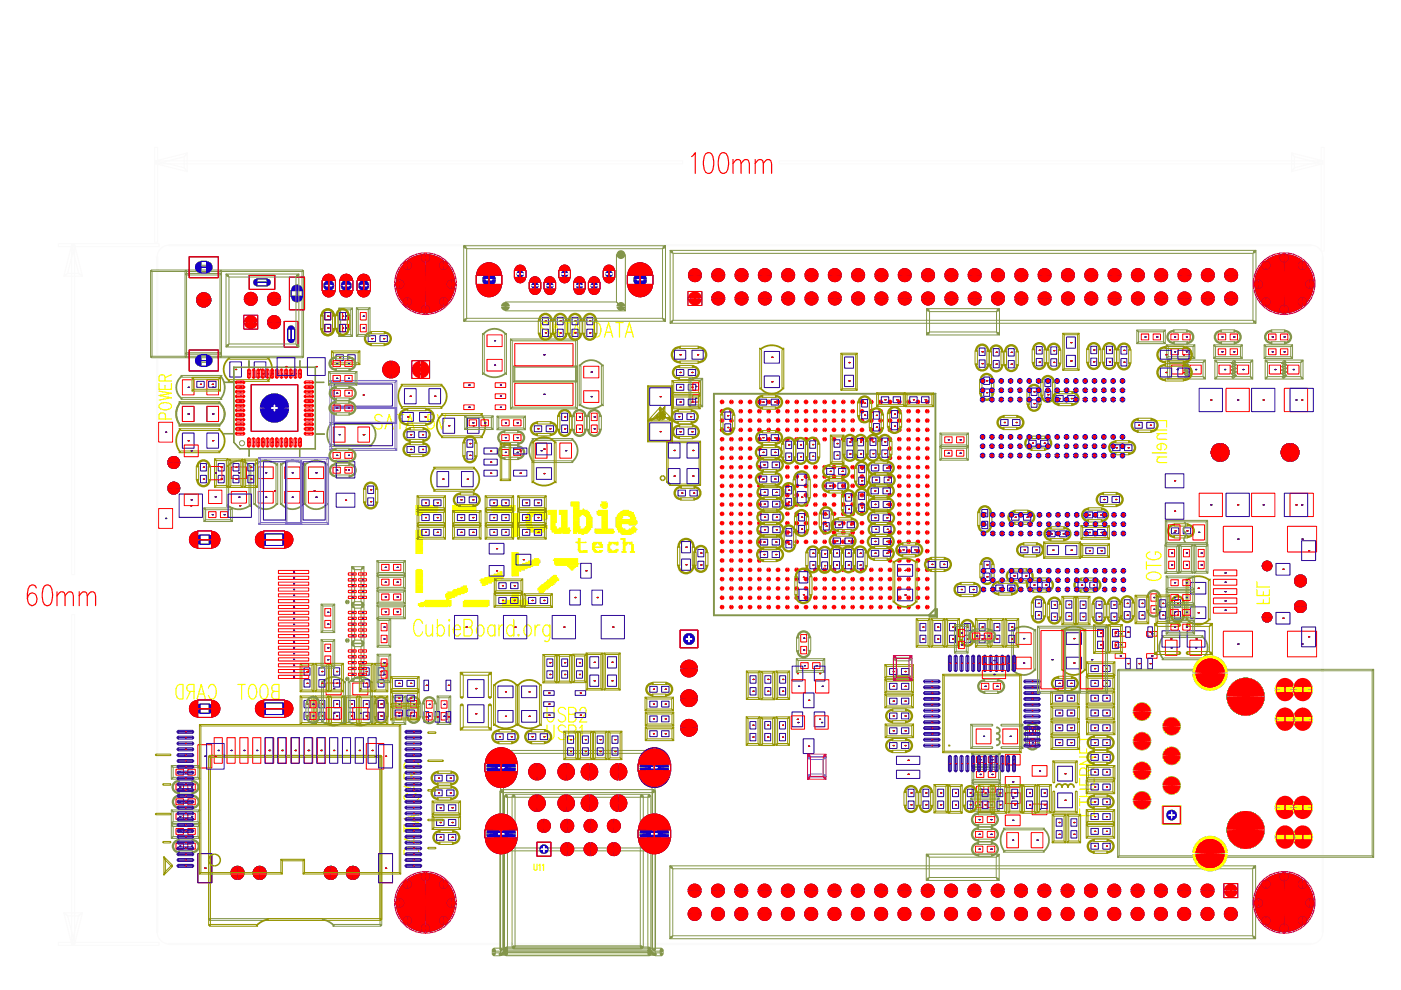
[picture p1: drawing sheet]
<svg xmlns="http://www.w3.org/2000/svg" width="297mm" height="210mm" viewBox="0 0 297 210" stroke-linecap="round" stroke-linejoin="round" font-family="sans-serif">
<path d="M35.8 52a2.51 2.51 0 0 0-2.5 2.5M278 52a2.51 2.51 0 0 1 2.5 2.5M33.3 197.6a2.51 2.51 0 0 0 2.5 2.5M280.5 197.6a2.51 2.51 0 0 1-2.5 2.5" fill="none" stroke="#fafafa" stroke-width=".25"/>
<g fill="none" stroke="#fafafa" stroke-width=".21">
<path d="M33.2 54.5h.3v143.1h-.3zM35.8 51.9h242.2v.2h-242.2zM280.4 54.5h.2v143.1h-.2zM35.8 200h242.2v.3h-242.2z"/>
<circle cx="33.3" cy="197.6" r=".06"/>
<circle cx="35.8" cy="200.1" r=".06"/>
</g>
<g fill="none" stroke="#ff0" stroke-width=".21">
<path d="M88.2 117.3h.1M88.2 116.3h.1M88.2 116h.1M88.2 115.8h.1M88.2 115.5h.1M88.2 114.5h.1M88.2 114.3h.1M88.2 114h.1M88.2 113h.1M88.2 112.8h.1M88.2 112.5h.1M88.2 109h.1"/>
<path d="M88.2 108h.1M88.2 107.7h.1M88.2 107.5h.1M88.2 117h.1M88.2 116.8h.1M88.2 116.5h.1M88.2 115.3h.1M88.2 115h.1M88.2 114.8h.1M88.2 113.8h.1M88.2 113.5h.1M88.2 113.3h.1"/>
<path d="M88.2 108.7h.1M88.2 108.5h.1M88.2 108.2h.1M88.2 107.2h.1M88.2 117.2l1.4 .1zM88.2 117l1.4 .1zM88.2 116.7l1.4 .1zM88.2 116.5l1.4 .1zM88.2 116.2l1.4 .1zM88.2 116l1.4 .1zM88.2 115.7l1.4 .1zM88.2 115.5l1.4 .1z"/>
<path d="M88.2 115.2l1.4 .1zM88.2 115l1.4 .1zM88.2 114.7l1.4 .1zM88.2 114.5l1.4 .1zM88.2 114.2l1.4 .1zM88.2 114l1.4 .1zM88.2 113.7l1.4 .1zM88.2 113.5l1.4 .1zM88.2 113.2l1.4 .1zM88.2 113h1.4zM88.2 112.7l1.4 .1zM88.2 112.5h1.4z"/>
<path d="M88.2 108.9l1.4 .1zM88.2 108.7l1.4 .1zM88.2 108.4l4.4 .1zM88.2 108.2l4.6 .1zM88.2 107.9l4.6 .1zM88.2 107.7l4.6 .1zM88.2 107.4l4.6 .1zM88.2 107.2l4.6 .1zM88.5 109.2l.8 .1zM89.6 115.8h.1M89.6 116.8h.1M92.6 108.5h.1"/>
<path d="M92.9 107.2h-.1M96 108.4l4.9 .1zM96 108.2l4.9 .1zM96 107.9l4.9 .1zM96 107.7l4.9 .1zM96 107.4l4.9 .1zM96 107.2l4.9 .1zM96 107.2h.1M100.9 107.2h.1M104.3 108.2l4.9 .1zM104.3 107.9l4.9 .1zM104.3 107.7l4.9 .1z"/>
<path d="M104.3 107.4l4.9 .1zM104.3 107.2l4.9 .1zM104.3 107.2h.1M104.5 108.5h.1M104.5 108.4l4.4 .1zM108.5 111h.1M108.5 120l4.4 .1zM108.5 119.7l1.4 .1zM108.5 119.5l1.4 .1zM108.5 119.2l1.4 .1zM108.5 119l1.4 .1zM108.5 118.7l1.4 .1z"/>
<path d="M108.5 118.5l1.4 .1zM108.5 118.2l1.4 .1zM108.5 118l1.4 .1zM108.5 117.7l1.4 .1zM108.5 117.5l1.4 .1zM108.5 117.2l1.4 .1zM108.5 113.7l1.2 .1zM108.5 113.5l1.4 .1zM108.5 113.2l1.4 .1zM108.5 113h1.4zM108.5 112.7l1.4 .1zM108.5 112.5h1.4z"/>
<path d="M108.5 112.2l1.4 .1zM108.5 112h1.4zM108.5 111.7l1.4 .1zM108.5 111.4l1.4 .1zM108.5 111.2l1.4 .1zM108.5 110.9l1.4 .1zM108.5 110.7l1.4 .1zM108.5 110.4l1.4 .1zM108.5 110.2l1.4 .1zM108.5 109.9l1.4 .1zM108.5 109.7l1.4 .1zM108.5 109.4l1.4 .1z"/>
<path d="M108.5 109.2l1.4 .1zM108.5 108.9l1.4 .1zM108.6 112h-.1M109.2 107.2h-.1M109.9 111h.1M109.9 112h.1M110.3 119.8h.1M110.3 119.7l3.9 .1zM110.8 119.5l3.4 .1zM111.5 111h.1M111.6 119.2l2.8 .1zM111.6 111.4l1.3 .1z"/>
<path d="M111.6 111.2l1.1 .1zM111.6 110.9l1.1 .1zM111.6 110.7l1.1 .1zM111.6 110.4l1.1 .1zM111.6 110.2l1.1 .1zM111.6 109.9l1.1 .1zM111.6 109.7l1.1 .1zM111.6 109.4l1.3 .1zM111.8 112h4.1zM111.8 111.7l1.1 .1zM111.8 109.2l1.1 .1zM111.8 108.9l1.6 .1z"/>
<path d="M111.8 112h.1M112.1 119l2.3 .1zM112.1 112.2l3.6 .1zM112.1 108.7l3.8 .1zM112.3 112.5h3.1zM112.3 108.4l5.7 .1zM112.6 112.7l2.6 .1zM112.6 108.2l3.3 .1zM112.7 111.2h.1M112.7 111h.1M112.7 110.7h.1M112.7 110.5h.1"/>
<path d="M112.7 110.2h.1M112.7 110h.1M112.7 109.7h.1M112.8 118.7l1.6 .1zM112.8 107.9l2.9 .1zM113.3 118.5l.9 .1zM113.3 113h1.4zM114.3 108.9l1.6 .1zM114.6 111.7l1.3 .1zM114.6 109.2l1.3 .1zM114.8 111.4l1.1 .1zM114.8 109.9l1.1 .1z"/>
<path d="M114.8 109.7l1.1 .1zM114.8 109.4l1.1 .1zM115 111.2h.1M115.1 111.2h.1M115.1 111.2l.3 .1zM115.3 110.2l.1 .1zM116 112h-.1M116.3 108.9l1.7 .1zM116.3 108.7l1.7 .1zM116.3 108.2l1.7 .1zM116.8 111h.1M116.8 112.2l3.9 .1z"/>
<path d="M116.8 112h1.2zM116.8 111.7l1.2 .1zM116.8 111.4l.9 .1zM116.8 111.2l.9 .1zM116.8 110.9l.9 .1zM116.8 110.7l1.2 .1zM116.8 110.4l1.2 .1zM116.8 110.2l1.2 .1zM116.8 109.9l1.2 .1zM116.8 109.7l1.2 .1zM116.8 109.4l1.2 .1zM116.8 109.2l1.2 .1z"/>
<path d="M116.9 112h-.1M117.1 112.7l3.6 .1zM117.1 112.5h3.9zM117.3 118.7l5.2 .1zM117.6 119.5l5.1 .1zM117.6 119.2l4.9 .1zM117.6 119l4.9 .1zM117.6 118.5l4.9 .1zM117.6 113h1.4zM117.7 111h.1M117.8 119.7l4.7 .1zM118 112h-.1"/>
<path d="M118.6 112h2.1zM118.6 108.9l1.6 .1zM118.6 108.7l1.6 .1zM118.6 108.4l1.6 .1zM118.6 108.2l1.6 .1zM118.6 112h.1M119.1 111h.1M119.1 111.7l1.1 .1zM119.1 111.4l1.1 .1zM119.1 111.2l1.1 .1zM119.1 110.9l1.1 .1zM119.1 110.7l1.1 .1z"/>
<path d="M119.1 110.4l1.1 .1zM119.1 110.2l1.1 .1zM119.1 109.9l1.1 .1zM119.1 109.7l1.1 .1zM119.1 109.4l1.1 .1zM119.1 109.2l1.1 .1zM119.3 113h1.4zM120.2 111h.1M120.3 120l2.2 .1zM120.7 112h.1M121.1 107.2l1.6 .1zM121.1 106.9l1.6 .1z"/>
<path d="M121.1 106.7l1.6 .1zM121.1 106.4l1.6 .1zM121.1 107.2h.1M121.6 111h.1M121.6 113h.6zM121.6 112.7l3.1 .1zM121.6 112.5h3.4zM121.6 112.2l3.6 .1zM121.6 112h1.4zM121.6 111.7l1.4 .1zM121.6 111.4l1.1 .1zM121.6 111.2l1.1 .1z"/>
<path d="M121.6 110.9l1.1 .1zM121.6 110.7l1.1 .1zM121.6 110.4l1.1 .1zM121.6 110.2l1.1 .1zM121.6 109.9l1.1 .1zM121.6 109.7l1.1 .1zM121.6 109.4l1.4 .1zM121.6 109.2l1.6 .1zM121.6 108.9l3.4 .1zM121.6 108.7l3.4 .1zM121.6 108.4l3.1 .1zM121.6 108.2l2.9 .1z"/>
<path d="M121.6 107.9l1.1 .1zM121.6 107.7l1.1 .1zM121.6 107.4l1.1 .1zM121.6 112h.1M122.1 115l2.1 .1zM122.2 113h.1M122.3 113h.1M122.6 115.8h.1M122.6 116.7l.6 .1zM122.6 116.5l.4 .1zM122.6 116.2l.4 .1zM122.6 116l.4 .1z"/>
<path d="M122.6 115.7l.4 .1zM122.6 115.5l.4 .1zM122.6 115.2l.4 .1zM122.6 114.7l.4 .1zM122.6 114.5l.4 .1zM122.6 114.2l.4 .1zM122.6 113h1.9zM122.6 116.8h.1M122.7 111h.1M122.8 107.2h-.1M122.9 117l1.6 .1zM123 115.8h.1"/>
<path d="M123 112h.1M123.3 116.8h-.1M123.4 113.2l.3 .1zM123.6 116.8h.1M123.6 108h.1M123.6 116.7l.9 .1zM123.6 107.9l.1 .1zM123.9 112h1.3zM123.9 109.2l1.3 .1zM123.9 112h-.1M124.1 111.7l1.4 .1zM124.1 109.4l1.1 .1z"/>
<path d="M124.3 111h.1M124.4 111.4l1.1 .1zM124.4 111.2l1.1 .1zM124.4 110.9l1.1 .1zM124.4 110.7l1.1 .1zM124.4 110.4l1.1 .1zM124.4 110.2l1.1 .1zM124.4 109.9l1.1 .1zM124.4 109.7l1.1 .1zM124.5 116.8h.1M125.3 112h-.1M125.5 111h.1"/>
<path d="M125.6 115.8h.1M125.6 116.5l.6 .1zM125.6 116.2l.4 .1zM125.6 116l2.2 .1zM125.6 115.7l.4 .1zM125.6 115.5l.6 .1zM125.6 115.2l.9 .1zM125.9 116.7l.6 .1zM125.9 115l1.6 .1zM125.9 116.8h-.1M126 116.3h.1M126 115.8h.1"/>
<path d="M126.1 117l1.4 .1zM126.1 112.7l4.2 .1zM126.1 112.5h3.9zM126.1 112.2l3.9 .1zM126.4 113h3.6zM126.5 116.8h.1M126.6 108.9l2.2 .1zM126.6 108.7l2.2 .1zM126.6 108.4l2.2 .1zM126.9 115.2l.6 .1zM126.9 109.2l1.9 .1zM126.9 108.2l1.9 .1z"/>
<path d="M127.1 116.7l.7 .1zM127.1 115.5l.7 .1zM127.1 116.8h.1M127.4 115.8h.1M127.4 115.7l.4 .1zM127.4 107.2l1.4 .1zM127.4 106.9l1.4 .1zM127.4 107.2h.1M127.6 111h.1M127.6 112h1.2zM127.6 111.7l1.2 .1zM127.6 111.4l1.2 .1z"/>
<path d="M127.6 111.2l1.2 .1zM127.6 110.9l1.2 .1zM127.6 110.7l1.2 .1zM127.6 110.4l1.2 .1zM127.6 110.2l1.2 .1zM127.6 109.9l1.2 .1zM127.6 109.7l1.2 .1zM127.6 109.4l1.2 .1zM127.6 107.4l1.2 .1zM127.6 106.7l1.2 .1zM127.6 106.4l.9 .1zM127.6 112h.1"/>
<path d="M127.7 115.8h.1M127.8 116.8h-.1M127.9 107.7l.6 .1zM128.7 111h.1M128.8 112h-.1M128.8 107.2h-.1M128.9 115.8h.1M128.9 116.7l.9 .1zM128.9 116.5l.6 .1zM128.9 116.2l.4 .1zM128.9 116l.4 .1zM128.9 115.7l.4 .1z"/>
<path d="M128.9 115.5l.6 .1zM128.9 116.8h.1M129.1 117l1.7 .1zM129.1 115.2l.7 .1zM129.1 115l1.9 .1zM129.2 115.8h.1M129.8 116.8h-.1M130.1 116.7l.9 .1zM130.1 115.2l.9 .1zM130.2 116.8h-.1M130.6 111h.1M130.6 116.5l.4 .1z"/>
<path d="M130.6 115.5l.4 .1zM130.6 111.7l1.2 .1zM130.6 111.4l1.2 .1zM130.6 111.2l1.2 .1zM130.6 110.9l4.4 .1zM130.6 110.7l4.4 .1zM130.6 110.4l4.4 .1zM130.6 110.2l4.2 .1zM130.6 109.9l1.2 .1zM130.6 109.7l1.4 .1zM130.7 117h.1M130.8 117h.1"/>
<path d="M130.9 112.2l1.6 .1zM130.9 112h1.1zM130.9 109.4l1.1 .1zM130.9 109.2l3.6 .1zM130.9 112h.1M131 116.8h.1M131.1 112.7l3.7 .1zM131.1 112.5h3.7zM131.1 108.9l3.2 .1zM131.4 108.7l2.9 .1zM131.6 114.2l.9 .1zM131.6 113h2.7z"/>
<path d="M131.6 108.4l2.2 .1zM131.7 111.7h.1M131.7 111.5h.1M131.7 111.2h.1M131.7 110h.1M131.8 111.7h.1M131.8 111.5h.1M131.8 111.2h.1M131.8 110h.1M131.9 117l.9 .1zM131.9 113.2l1.9 .1zM132 112h.1"/>
<path d="M132.1 115.8h.1M132.1 116.7l.4 .1zM132.1 116.5l.4 .1zM132.1 116.2l.4 .1zM132.1 116l.4 .1zM132.1 115.7l.4 .1zM132.1 115.5l.7 .1zM132.1 115.2l.9 .1zM132.1 115l1.9 .1zM132.1 114.7l.4 .1zM132.1 114.5l.4 .1zM132.1 108.2l1.2 .1z"/>
<path d="M132.2 116.8h-.1M132.5 115.8h.1M132.5 116.8h.1M133.4 115.2l.6 .1zM133.4 112.2l1.6 .1zM133.4 111.2l1.4 .1zM133.4 109.4l1.1 .1zM133.7 117l.8 .1zM133.7 109.9l1.1 .1zM133.7 109.7l1.1 .1zM133.9 115.8h.1M133.9 116.7l.4 .1z"/>
<path d="M133.9 116.5l.4 .1zM133.9 116.2l.4 .1zM133.9 116l.4 .1zM133.9 115.7l.4 .1zM133.9 115.5l.4 .1zM133.9 112h.9zM133.9 116.8h.1M133.9 112h.1M134.1 111.7h.1M134.2 111.7h.1M134.2 111.7l.3 .1zM134.3 115.8h.1"/>
<path d="M134.3 116.8h.1M134.8 112h.1M135 111h.1M88.2 125.6h.1M88.2 125.3h.1M88.2 124.3h.1M88.2 124v.1M88.2 123.8h.1M88.2 122.5h.1M88.2 122.3h.1M88.2 122h.1M88.2 121h.1"/>
<path d="M88.2 125.1h.1M88.2 124.8h.1M88.2 124.6h.1M88.2 124h.1M88.2 123.5h.1M88.2 123.3h.1M88.2 123h.1M88.2 122.8h.1M88.2 121.8h.1M88.2 121.5h.1M88.2 121.3h.1M88.2 125.5l1.4 .1z"/>
<path d="M88.2 125.3l1.4 .1zM88.2 125l1.4 .1zM88.2 124.8l1.4 .1zM88.2 124.5l1.4 .1zM88.2 124.3h1.4zM88.2 124l1.4 .1zM88.2 123.8h1.4zM88.2 123.5l1.4 .1zM88.2 123.2l1.4 .1zM88.2 123l1.4 .1zM88.2 122.7l1.4 .1zM88.2 122.5l1.4 .1z"/>
<path d="M88.2 122.2l1.4 .1zM88.2 122l1.4 .1zM88.2 121.7l1.4 .1zM88.2 121.5l1.4 .1zM88.2 121.2l1.4 .1zM88.2 121l1.4 .1zM88.5 120.7l.8 .1zM88.7 128.3l6.9 .1zM88.7 128l6.9 .1zM89 128.5l.8 .1zM89.2 127.8h.1M89.2 127.8l6.4 .1z"/>
<path d="M89.6 125.3h.1M89.6 121.5h.1M90 127.5l5.6 .1zM90.2 128.6h.1M90.2 127.3h.1M90.2 128.5l4.7 .1zM90.2 127.3l5.4 .1zM94.5 126.5l1.9 .1zM94.5 126.3l2.4 .1zM94.5 126l3.1 .1zM94.5 126.3h.1M94.7 127l.4 .1z"/>
<path d="M94.7 126.8l.9 .1zM94.7 125.8l3.7 .1zM95 125.6h.1M95 125.5l3.9 .1zM95.2 128.5l.2 .1zM96 125.3h.1M96 125.3l3.1 .1zM96.2 125l2.9 .1zM96.3 126.6h.1M96.4 126.6h.1M96.9 126.3h-.1M97 124.8l2.1 .1z"/>
<path d="M97.7 124.5l1.2 .1zM98.2 128.5l5.2 .1zM98.2 128.3l5.4 .1zM98.2 128l5.4 .1zM98.2 127.8l5.4 .1zM98.2 127.5l5.4 .1zM98.2 124.3h.7zM98.5 127.3l5.1 .1zM99.1 125.3h.1M101.8 123l3.6 .1zM102 123.5l2.1 .1zM102 123.2l2.7 .1z"/>
<path d="M102 122.7l4.2 .1zM102.3 124l.6 .1zM102.3 123.8h1.1zM102.8 122.5l3.9 .1zM103.5 122.3h.1M103.5 122.2l3.2 .1zM104 122l2.7 .1zM104.8 121.7l1.6 .1zM105.5 121.5l.9 .1zM105.6 121.5h-.1M106 121.2l.4 .1zM106.4 121.5h.1"/>
<path d="M106.5 128.5l3.4 .1zM106.5 128.3l4.9 .1zM106.5 128l5.4 .1zM106.5 127.8l5.4 .1zM106.5 127.5l5.4 .1zM106.5 127.3l5.2 .1zM108.5 120.5h.1M108.5 127l1.4 .1zM108.5 126.8l1.4 .1zM108.5 126.5l1.4 .1zM108.5 126.3l1.4 .1zM108.5 126l1.4 .1z"/>
<path d="M108.5 125.8l1.4 .1zM108.5 122l1.4 .1zM108.5 121.7l1.4 .1zM108.5 121.5l1.4 .1zM108.5 121.2l1.4 .1zM108.5 121l1.9 .1zM108.5 120.7l2.7 .1zM108.5 120.5l3.2 .1zM108.5 120.2l3.9 .1zM108.6 126.3h-.1M108.6 121.5h-.1M109.9 126.3h.1"/>
<path d="M109.9 121.5h.1M110.3 128.6h.1M110.3 128.5l.9 .1zM110.8 127l.6 .1zM111.7 127.3h.1M111.7 120.5h.1M114 125.1h.1M114 124.8h.1M114.1 125.1h.1M114.1 124.8h.1M114.1 125l1.6 .1zM114.1 124.8l2.1 .1z"/>
<path d="M114.3 125.3h.1M114.3 125.5l.9 .1zM114.3 125.3l1.1 .1zM114.3 124.5l2.2 .1zM114.6 124.3h2.1zM114.8 124l2.4 .1zM115.3 123.8h2.2zM115.4 125.3h.1M115.6 123.5l2.1 .1zM115.8 123.2l2.2 .1zM116.1 123l2.4 .1zM116.4 124.6h.1"/>
<path d="M116.5 124.6h.1M116.6 122.7l1.9 .1zM116.8 122.5l1.4 .1zM117.1 122.2l.9 .1zM117.3 122l.7 .1zM117.4 123.8h.1M117.5 123.8h.1M120.6 120.2l1.4 .1zM120.8 120.5h.1M120.8 120.5l.9 .1zM121.1 120.7l.4 .1zM121.7 120.5h.1"/>
<circle cx="88.5" cy="109.2" r=".02"/>
<circle cx="89.3" cy="109.2" r=".02"/>
<circle cx="89.6" cy="114.8" r=".02"/>
<circle cx="89.6" cy="116.5" r=".02"/>
<circle cx="89.6" cy="113.3" r=".02"/>
<circle cx="89.6" cy="113.5" r=".02"/>
<circle cx="89.6" cy="108.7" r=".02"/>
<circle cx="89.6" cy="115.3" r=".02"/>
<circle cx="89.6" cy="115" r=".02"/>
<circle cx="89.6" cy="113.8" r=".02"/>
<circle cx="89.6" cy="114" r=".02"/>
<circle cx="89.6" cy="117.3" r=".02"/>
<circle cx="89.6" cy="115.5" r=".02"/>
<circle cx="89.6" cy="117" r=".02"/>
<circle cx="89.6" cy="112.5" r=".02"/>
<circle cx="89.6" cy="109" r=".02"/>
<circle cx="89.6" cy="116" r=".02"/>
<circle cx="89.6" cy="114.5" r=".02"/>
<circle cx="89.6" cy="112.8" r=".02"/>
<circle cx="89.6" cy="114.3" r=".02"/>
<circle cx="89.6" cy="113" r=".02"/>
<circle cx="89.6" cy="116.3" r=".02"/>
<circle cx="92.8" cy="108.2" r=".02"/>
<circle cx="92.8" cy="107.5" r=".02"/>
<circle cx="92.8" cy="108" r=".02"/>
<circle cx="92.8" cy="107.7" r=".02"/>
<circle cx="96" cy="108.2" r=".02"/>
<circle cx="96" cy="108.5" r=".02"/>
<circle cx="96" cy="107.5" r=".02"/>
<circle cx="96" cy="108" r=".02"/>
<circle cx="96" cy="107.7" r=".02"/>
<circle cx="100.9" cy="108.2" r=".02"/>
<circle cx="100.9" cy="108.5" r=".02"/>
<circle cx="100.9" cy="107.5" r=".02"/>
<circle cx="100.9" cy="108" r=".02"/>
<circle cx="100.9" cy="107.7" r=".02"/>
<circle cx="104.3" cy="108.2" r=".02"/>
<circle cx="104.3" cy="107.5" r=".02"/>
<circle cx="104.3" cy="108" r=".02"/>
<circle cx="104.3" cy="107.7" r=".02"/>
<circle cx="108.5" cy="110" r=".02"/>
<circle cx="108.5" cy="111.5" r=".02"/>
<circle cx="108.5" cy="113.3" r=".02"/>
<circle cx="108.5" cy="118" r=".02"/>
<circle cx="108.5" cy="119.8" r=".02"/>
<circle cx="108.5" cy="119.5" r=".02"/>
<circle cx="108.5" cy="113.5" r=".02"/>
<circle cx="108.5" cy="110.2" r=".02"/>
<circle cx="108.5" cy="111.7" r=".02"/>
<circle cx="108.5" cy="118.5" r=".02"/>
<circle cx="108.5" cy="118.3" r=".02"/>
<circle cx="108.5" cy="110.5" r=".02"/>
<circle cx="108.5" cy="113.8" r=".02"/>
<circle cx="108.5" cy="110.7" r=".02"/>
<circle cx="108.5" cy="117.3" r=".02"/>
<circle cx="108.5" cy="118.8" r=".02"/>
<circle cx="108.5" cy="109.2" r=".02"/>
<circle cx="108.5" cy="119" r=".02"/>
<circle cx="108.5" cy="112.5" r=".02"/>
<circle cx="108.5" cy="109" r=".02"/>
<circle cx="108.5" cy="112.2" r=".02"/>
<circle cx="108.5" cy="119.3" r=".02"/>
<circle cx="108.5" cy="117.5" r=".02"/>
<circle cx="108.5" cy="111.2" r=".02"/>
<circle cx="108.5" cy="112.8" r=".02"/>
<circle cx="108.5" cy="109.5" r=".02"/>
<circle cx="108.5" cy="117.8" r=".02"/>
<circle cx="108.5" cy="109.7" r=".02"/>
<circle cx="108.5" cy="113" r=".02"/>
<circle cx="108.9" cy="108.5" r=".02"/>
<circle cx="109.2" cy="108.2" r=".02"/>
<circle cx="109.2" cy="107.5" r=".02"/>
<circle cx="109.2" cy="108" r=".02"/>
<circle cx="109.2" cy="107.7" r=".02"/>
<circle cx="109.7" cy="113.8" r=".02"/>
<circle cx="109.9" cy="110" r=".02"/>
<circle cx="109.9" cy="111.5" r=".02"/>
<circle cx="109.9" cy="113.3" r=".02"/>
<circle cx="109.9" cy="118" r=".02"/>
<circle cx="109.9" cy="119.8" r=".02"/>
<circle cx="109.9" cy="119.5" r=".02"/>
<circle cx="109.9" cy="113.5" r=".02"/>
<circle cx="109.9" cy="110.2" r=".02"/>
<circle cx="109.9" cy="111.7" r=".02"/>
<circle cx="109.9" cy="118.5" r=".02"/>
<circle cx="109.9" cy="118.3" r=".02"/>
<circle cx="109.9" cy="110.5" r=".02"/>
<circle cx="109.9" cy="110.7" r=".02"/>
<circle cx="109.9" cy="117.3" r=".02"/>
<circle cx="109.9" cy="118.8" r=".02"/>
<circle cx="109.9" cy="109.2" r=".02"/>
<circle cx="109.9" cy="119" r=".02"/>
<circle cx="109.9" cy="112.5" r=".02"/>
<circle cx="109.9" cy="109" r=".02"/>
<circle cx="109.9" cy="112.2" r=".02"/>
<circle cx="109.9" cy="119.3" r=".02"/>
<circle cx="109.9" cy="117.5" r=".02"/>
<circle cx="109.9" cy="111.2" r=".02"/>
<circle cx="109.9" cy="112.8" r=".02"/>
<circle cx="109.9" cy="109.5" r=".02"/>
<circle cx="109.9" cy="117.8" r=".02"/>
<circle cx="109.9" cy="109.7" r=".02"/>
<circle cx="109.9" cy="113" r=".02"/>
<circle cx="110.8" cy="119.5" r=".02"/>
<circle cx="111.6" cy="110" r=".02"/>
<circle cx="111.6" cy="111.5" r=".02"/>
<circle cx="111.6" cy="110.2" r=".02"/>
<circle cx="111.6" cy="110.5" r=".02"/>
<circle cx="111.6" cy="110.7" r=".02"/>
<circle cx="111.6" cy="119.3" r=".02"/>
<circle cx="111.6" cy="111.2" r=".02"/>
<circle cx="111.6" cy="109.5" r=".02"/>
<circle cx="111.6" cy="109.7" r=".02"/>
<circle cx="111.8" cy="111.7" r=".02"/>
<circle cx="111.8" cy="109.2" r=".02"/>
<circle cx="111.8" cy="109" r=".02"/>
<circle cx="112.1" cy="108.7" r=".02"/>
<circle cx="112.1" cy="119" r=".02"/>
<circle cx="112.1" cy="112.2" r=".02"/>
<circle cx="112.3" cy="108.5" r=".02"/>
<circle cx="112.3" cy="112.5" r=".02"/>
<circle cx="112.6" cy="108.2" r=".02"/>
<circle cx="112.6" cy="112.8" r=".02"/>
<circle cx="112.8" cy="118.8" r=".02"/>
<circle cx="112.8" cy="108" r=".02"/>
<circle cx="112.9" cy="111.5" r=".02"/>
<circle cx="112.9" cy="111.7" r=".02"/>
<circle cx="112.9" cy="109.2" r=".02"/>
<circle cx="112.9" cy="109.5" r=".02"/>
<circle cx="113.3" cy="118.5" r=".02"/>
<circle cx="113.3" cy="113" r=".02"/>
<circle cx="113.4" cy="109" r=".02"/>
<circle cx="114.2" cy="119.8" r=".02"/>
<circle cx="114.2" cy="119.5" r=".02"/>
<circle cx="114.2" cy="118.5" r=".02"/>
<circle cx="114.3" cy="109" r=".02"/>
<circle cx="114.4" cy="118.8" r=".02"/>
<circle cx="114.4" cy="119" r=".02"/>
<circle cx="114.4" cy="119.3" r=".02"/>
<circle cx="114.6" cy="111.7" r=".02"/>
<circle cx="114.6" cy="109.2" r=".02"/>
<circle cx="114.7" cy="113" r=".02"/>
<circle cx="114.8" cy="110" r=".02"/>
<circle cx="114.8" cy="111.5" r=".02"/>
<circle cx="114.8" cy="109.5" r=".02"/>
<circle cx="114.8" cy="109.7" r=".02"/>
<circle cx="115.2" cy="112.8" r=".02"/>
<circle cx="115.3" cy="110.2" r=".02"/>
<circle cx="115.4" cy="110.2" r=".02"/>
<circle cx="115.4" cy="112.5" r=".02"/>
<circle cx="115.4" cy="111.2" r=".02"/>
<circle cx="115.7" cy="112.2" r=".02"/>
<circle cx="115.7" cy="108" r=".02"/>
<circle cx="115.9" cy="108.2" r=".02"/>
<circle cx="115.9" cy="110" r=".02"/>
<circle cx="115.9" cy="111.5" r=".02"/>
<circle cx="115.9" cy="108.7" r=".02"/>
<circle cx="115.9" cy="111.7" r=".02"/>
<circle cx="115.9" cy="109.2" r=".02"/>
<circle cx="115.9" cy="109" r=".02"/>
<circle cx="115.9" cy="109.5" r=".02"/>
<circle cx="115.9" cy="109.7" r=".02"/>
<circle cx="116.3" cy="108.2" r=".02"/>
<circle cx="116.3" cy="108.7" r=".02"/>
<circle cx="116.3" cy="109" r=".02"/>
<circle cx="116.8" cy="110" r=".02"/>
<circle cx="116.8" cy="111.5" r=".02"/>
<circle cx="116.8" cy="110.2" r=".02"/>
<circle cx="116.8" cy="111.7" r=".02"/>
<circle cx="116.8" cy="110.5" r=".02"/>
<circle cx="116.8" cy="110.7" r=".02"/>
<circle cx="116.8" cy="109.2" r=".02"/>
<circle cx="116.8" cy="112.2" r=".02"/>
<circle cx="116.8" cy="111.2" r=".02"/>
<circle cx="116.8" cy="109.5" r=".02"/>
<circle cx="116.8" cy="109.7" r=".02"/>
<circle cx="117.1" cy="112.5" r=".02"/>
<circle cx="117.1" cy="112.8" r=".02"/>
<circle cx="117.3" cy="118.8" r=".02"/>
<circle cx="117.6" cy="119.5" r=".02"/>
<circle cx="117.6" cy="118.5" r=".02"/>
<circle cx="117.6" cy="119" r=".02"/>
<circle cx="117.6" cy="119.3" r=".02"/>
<circle cx="117.6" cy="113" r=".02"/>
<circle cx="117.7" cy="111.5" r=".02"/>
<circle cx="117.7" cy="111.2" r=".02"/>
<circle cx="117.8" cy="119.8" r=".02"/>
<circle cx="118" cy="108.2" r=".02"/>
<circle cx="118" cy="110" r=".02"/>
<circle cx="118" cy="108.5" r=".02"/>
<circle cx="118" cy="110.2" r=".02"/>
<circle cx="118" cy="108.7" r=".02"/>
<circle cx="118" cy="111.7" r=".02"/>
<circle cx="118" cy="110.5" r=".02"/>
<circle cx="118" cy="110.7" r=".02"/>
<circle cx="118" cy="109.2" r=".02"/>
<circle cx="118" cy="109" r=".02"/>
<circle cx="118" cy="109.5" r=".02"/>
<circle cx="118" cy="109.7" r=".02"/>
<circle cx="118.6" cy="108.2" r=".02"/>
<circle cx="118.6" cy="108.5" r=".02"/>
<circle cx="118.6" cy="108.7" r=".02"/>
<circle cx="118.6" cy="109" r=".02"/>
<circle cx="119" cy="113" r=".02"/>
<circle cx="119.1" cy="110" r=".02"/>
<circle cx="119.1" cy="111.5" r=".02"/>
<circle cx="119.1" cy="110.2" r=".02"/>
<circle cx="119.1" cy="111.7" r=".02"/>
<circle cx="119.1" cy="110.5" r=".02"/>
<circle cx="119.1" cy="110.7" r=".02"/>
<circle cx="119.1" cy="109.2" r=".02"/>
<circle cx="119.1" cy="111.2" r=".02"/>
<circle cx="119.1" cy="109.5" r=".02"/>
<circle cx="119.1" cy="109.7" r=".02"/>
<circle cx="119.3" cy="113" r=".02"/>
<circle cx="120.2" cy="108.2" r=".02"/>
<circle cx="120.2" cy="110" r=".02"/>
<circle cx="120.2" cy="111.5" r=".02"/>
<circle cx="120.2" cy="108.5" r=".02"/>
<circle cx="120.2" cy="110.2" r=".02"/>
<circle cx="120.2" cy="108.7" r=".02"/>
<circle cx="120.2" cy="111.7" r=".02"/>
<circle cx="120.2" cy="110.5" r=".02"/>
<circle cx="120.2" cy="110.7" r=".02"/>
<circle cx="120.2" cy="109.2" r=".02"/>
<circle cx="120.2" cy="109" r=".02"/>
<circle cx="120.2" cy="111.2" r=".02"/>
<circle cx="120.2" cy="109.5" r=".02"/>
<circle cx="120.2" cy="109.7" r=".02"/>
<circle cx="120.7" cy="112.2" r=".02"/>
<circle cx="120.7" cy="112.8" r=".02"/>
<circle cx="120.7" cy="113" r=".02"/>
<circle cx="121" cy="112.5" r=".02"/>
<circle cx="121.1" cy="106.7" r=".02"/>
<circle cx="121.1" cy="107" r=".02"/>
<circle cx="121.1" cy="106.5" r=".02"/>
<circle cx="121.6" cy="108.2" r=".02"/>
<circle cx="121.6" cy="110" r=".02"/>
<circle cx="121.6" cy="111.5" r=".02"/>
<circle cx="121.6" cy="108.5" r=".02"/>
<circle cx="121.6" cy="110.2" r=".02"/>
<circle cx="121.6" cy="108.7" r=".02"/>
<circle cx="121.6" cy="111.7" r=".02"/>
<circle cx="121.6" cy="110.5" r=".02"/>
<circle cx="121.6" cy="110.7" r=".02"/>
<circle cx="121.6" cy="109.2" r=".02"/>
<circle cx="121.6" cy="107.5" r=".02"/>
<circle cx="121.6" cy="112.5" r=".02"/>
<circle cx="121.6" cy="109" r=".02"/>
<circle cx="121.6" cy="112.2" r=".02"/>
<circle cx="121.6" cy="108" r=".02"/>
<circle cx="121.6" cy="111.2" r=".02"/>
<circle cx="121.6" cy="109.5" r=".02"/>
<circle cx="121.6" cy="112.8" r=".02"/>
<circle cx="121.6" cy="107.7" r=".02"/>
<circle cx="121.6" cy="109.7" r=".02"/>
<circle cx="121.6" cy="113" r=".02"/>
<circle cx="122.1" cy="115" r=".02"/>
<circle cx="122.5" cy="119.8" r=".02"/>
<circle cx="122.5" cy="118.5" r=".02"/>
<circle cx="122.5" cy="118.8" r=".02"/>
<circle cx="122.5" cy="119" r=".02"/>
<circle cx="122.5" cy="119.3" r=".02"/>
<circle cx="122.6" cy="114.8" r=".02"/>
<circle cx="122.6" cy="116.5" r=".02"/>
<circle cx="122.6" cy="115.3" r=".02"/>
<circle cx="122.6" cy="115.5" r=".02"/>
<circle cx="122.6" cy="116" r=".02"/>
<circle cx="122.6" cy="114.5" r=".02"/>
<circle cx="122.6" cy="114.3" r=".02"/>
<circle cx="122.6" cy="113" r=".02"/>
<circle cx="122.6" cy="116.3" r=".02"/>
<circle cx="122.7" cy="110" r=".02"/>
<circle cx="122.7" cy="106.7" r=".02"/>
<circle cx="122.7" cy="111.5" r=".02"/>
<circle cx="122.7" cy="119.5" r=".02"/>
<circle cx="122.7" cy="110.2" r=".02"/>
<circle cx="122.7" cy="110.5" r=".02"/>
<circle cx="122.7" cy="107" r=".02"/>
<circle cx="122.7" cy="110.7" r=".02"/>
<circle cx="122.7" cy="107.5" r=".02"/>
<circle cx="122.7" cy="108" r=".02"/>
<circle cx="122.7" cy="111.2" r=".02"/>
<circle cx="122.7" cy="107.7" r=".02"/>
<circle cx="122.7" cy="106.5" r=".02"/>
<circle cx="122.7" cy="109.7" r=".02"/>
<circle cx="122.9" cy="117" r=".02"/>
<circle cx="123" cy="114.8" r=".02"/>
<circle cx="123" cy="116.5" r=".02"/>
<circle cx="123" cy="111.7" r=".02"/>
<circle cx="123" cy="115.3" r=".02"/>
<circle cx="123" cy="115.5" r=".02"/>
<circle cx="123" cy="116" r=".02"/>
<circle cx="123" cy="114.5" r=".02"/>
<circle cx="123" cy="109.5" r=".02"/>
<circle cx="123" cy="114.3" r=".02"/>
<circle cx="123" cy="116.3" r=".02"/>
<circle cx="123.2" cy="109.2" r=".02"/>
<circle cx="123.4" cy="113.3" r=".02"/>
<circle cx="123.7" cy="113.3" r=".02"/>
<circle cx="123.7" cy="108" r=".02"/>
<circle cx="123.9" cy="109.2" r=".02"/>
<circle cx="124.1" cy="111.7" r=".02"/>
<circle cx="124.1" cy="109.5" r=".02"/>
<circle cx="124.2" cy="115" r=".02"/>
<circle cx="124.4" cy="110" r=".02"/>
<circle cx="124.4" cy="111.5" r=".02"/>
<circle cx="124.4" cy="110.2" r=".02"/>
<circle cx="124.4" cy="110.5" r=".02"/>
<circle cx="124.4" cy="110.7" r=".02"/>
<circle cx="124.4" cy="111.2" r=".02"/>
<circle cx="124.4" cy="109.7" r=".02"/>
<circle cx="124.5" cy="108.2" r=".02"/>
<circle cx="124.5" cy="117" r=".02"/>
<circle cx="124.5" cy="113" r=".02"/>
<circle cx="124.7" cy="108.5" r=".02"/>
<circle cx="124.7" cy="112.8" r=".02"/>
<circle cx="125" cy="108.7" r=".02"/>
<circle cx="125" cy="109" r=".02"/>
<circle cx="125" cy="112.5" r=".02"/>
<circle cx="125.2" cy="109.2" r=".02"/>
<circle cx="125.2" cy="112.2" r=".02"/>
<circle cx="125.2" cy="109.5" r=".02"/>
<circle cx="125.5" cy="110" r=".02"/>
<circle cx="125.5" cy="111.5" r=".02"/>
<circle cx="125.5" cy="110.2" r=".02"/>
<circle cx="125.5" cy="111.7" r=".02"/>
<circle cx="125.5" cy="110.5" r=".02"/>
<circle cx="125.5" cy="110.7" r=".02"/>
<circle cx="125.5" cy="111.2" r=".02"/>
<circle cx="125.5" cy="109.7" r=".02"/>
<circle cx="125.6" cy="116.5" r=".02"/>
<circle cx="125.6" cy="115.3" r=".02"/>
<circle cx="125.6" cy="115.5" r=".02"/>
<circle cx="125.6" cy="116" r=".02"/>
<circle cx="125.6" cy="116.3" r=".02"/>
<circle cx="125.9" cy="115" r=".02"/>
<circle cx="126.1" cy="117" r=".02"/>
<circle cx="126.1" cy="112.5" r=".02"/>
<circle cx="126.1" cy="112.2" r=".02"/>
<circle cx="126.1" cy="112.8" r=".02"/>
<circle cx="126.2" cy="116.5" r=".02"/>
<circle cx="126.2" cy="115.5" r=".02"/>
<circle cx="126.4" cy="113" r=".02"/>
<circle cx="126.5" cy="115.3" r=".02"/>
<circle cx="126.6" cy="108.5" r=".02"/>
<circle cx="126.6" cy="108.7" r=".02"/>
<circle cx="126.6" cy="109" r=".02"/>
<circle cx="126.9" cy="108.2" r=".02"/>
<circle cx="126.9" cy="115.3" r=".02"/>
<circle cx="126.9" cy="109.2" r=".02"/>
<circle cx="127.1" cy="115.5" r=".02"/>
<circle cx="127.4" cy="107" r=".02"/>
<circle cx="127.5" cy="115.3" r=".02"/>
<circle cx="127.5" cy="115" r=".02"/>
<circle cx="127.5" cy="117" r=".02"/>
<circle cx="127.6" cy="106.7" r=".02"/>
<circle cx="127.6" cy="110" r=".02"/>
<circle cx="127.6" cy="111.5" r=".02"/>
<circle cx="127.6" cy="110.2" r=".02"/>
<circle cx="127.6" cy="111.7" r=".02"/>
<circle cx="127.6" cy="110.5" r=".02"/>
<circle cx="127.6" cy="110.7" r=".02"/>
<circle cx="127.6" cy="107.5" r=".02"/>
<circle cx="127.6" cy="111.2" r=".02"/>
<circle cx="127.6" cy="109.5" r=".02"/>
<circle cx="127.6" cy="106.5" r=".02"/>
<circle cx="127.6" cy="109.7" r=".02"/>
<circle cx="127.8" cy="115.5" r=".02"/>
<circle cx="127.8" cy="116" r=".02"/>
<circle cx="127.9" cy="107.7" r=".02"/>
<circle cx="128.5" cy="107.7" r=".02"/>
<circle cx="128.5" cy="106.5" r=".02"/>
<circle cx="128.8" cy="108.2" r=".02"/>
<circle cx="128.8" cy="110" r=".02"/>
<circle cx="128.8" cy="106.7" r=".02"/>
<circle cx="128.8" cy="111.5" r=".02"/>
<circle cx="128.8" cy="108.5" r=".02"/>
<circle cx="128.8" cy="110.2" r=".02"/>
<circle cx="128.8" cy="108.7" r=".02"/>
<circle cx="128.8" cy="111.7" r=".02"/>
<circle cx="128.8" cy="110.5" r=".02"/>
<circle cx="128.8" cy="107" r=".02"/>
<circle cx="128.8" cy="110.7" r=".02"/>
<circle cx="128.8" cy="109.2" r=".02"/>
<circle cx="128.8" cy="107.5" r=".02"/>
<circle cx="128.8" cy="109" r=".02"/>
<circle cx="128.8" cy="111.2" r=".02"/>
<circle cx="128.8" cy="109.5" r=".02"/>
<circle cx="128.8" cy="109.7" r=".02"/>
<circle cx="128.9" cy="116.5" r=".02"/>
<circle cx="128.9" cy="115.5" r=".02"/>
<circle cx="128.9" cy="116" r=".02"/>
<circle cx="128.9" cy="116.3" r=".02"/>
<circle cx="129.1" cy="115.3" r=".02"/>
<circle cx="129.1" cy="115" r=".02"/>
<circle cx="129.1" cy="117" r=".02"/>
<circle cx="129.3" cy="116" r=".02"/>
<circle cx="129.3" cy="116.3" r=".02"/>
<circle cx="129.5" cy="116.5" r=".02"/>
<circle cx="129.5" cy="115.5" r=".02"/>
<circle cx="129.8" cy="115.3" r=".02"/>
<circle cx="130" cy="112.5" r=".02"/>
<circle cx="130" cy="112.2" r=".02"/>
<circle cx="130" cy="113" r=".02"/>
<circle cx="130.1" cy="115.3" r=".02"/>
<circle cx="130.3" cy="112.8" r=".02"/>
<circle cx="130.6" cy="110" r=".02"/>
<circle cx="130.6" cy="111.5" r=".02"/>
<circle cx="130.6" cy="116.5" r=".02"/>
<circle cx="130.6" cy="110.2" r=".02"/>
<circle cx="130.6" cy="111.7" r=".02"/>
<circle cx="130.6" cy="110.5" r=".02"/>
<circle cx="130.6" cy="110.7" r=".02"/>
<circle cx="130.6" cy="115.5" r=".02"/>
<circle cx="130.6" cy="111.2" r=".02"/>
<circle cx="130.6" cy="109.7" r=".02"/>
<circle cx="130.9" cy="109.2" r=".02"/>
<circle cx="130.9" cy="112.2" r=".02"/>
<circle cx="130.9" cy="109.5" r=".02"/>
<circle cx="131" cy="116.5" r=".02"/>
<circle cx="131" cy="115.3" r=".02"/>
<circle cx="131" cy="115" r=".02"/>
<circle cx="131" cy="115.5" r=".02"/>
<circle cx="131.1" cy="112.5" r=".02"/>
<circle cx="131.1" cy="109" r=".02"/>
<circle cx="131.1" cy="112.8" r=".02"/>
<circle cx="131.4" cy="108.7" r=".02"/>
<circle cx="131.6" cy="108.5" r=".02"/>
<circle cx="131.6" cy="114.3" r=".02"/>
<circle cx="131.6" cy="113" r=".02"/>
<circle cx="131.9" cy="113.3" r=".02"/>
<circle cx="131.9" cy="117" r=".02"/>
<circle cx="132" cy="109.5" r=".02"/>
<circle cx="132" cy="109.7" r=".02"/>
<circle cx="132.1" cy="108.2" r=".02"/>
<circle cx="132.1" cy="114.8" r=".02"/>
<circle cx="132.1" cy="116.5" r=".02"/>
<circle cx="132.1" cy="115.3" r=".02"/>
<circle cx="132.1" cy="115" r=".02"/>
<circle cx="132.1" cy="115.5" r=".02"/>
<circle cx="132.1" cy="116" r=".02"/>
<circle cx="132.1" cy="114.5" r=".02"/>
<circle cx="132.1" cy="116.3" r=".02"/>
<circle cx="132.5" cy="114.8" r=".02"/>
<circle cx="132.5" cy="116.5" r=".02"/>
<circle cx="132.5" cy="112.2" r=".02"/>
<circle cx="132.5" cy="116" r=".02"/>
<circle cx="132.5" cy="114.5" r=".02"/>
<circle cx="132.5" cy="114.3" r=".02"/>
<circle cx="132.5" cy="116.3" r=".02"/>
<circle cx="132.8" cy="115.5" r=".02"/>
<circle cx="132.8" cy="117" r=".02"/>
<circle cx="133" cy="115.3" r=".02"/>
<circle cx="133.3" cy="108.2" r=".02"/>
<circle cx="133.4" cy="115.3" r=".02"/>
<circle cx="133.4" cy="112.2" r=".02"/>
<circle cx="133.4" cy="111.2" r=".02"/>
<circle cx="133.4" cy="109.5" r=".02"/>
<circle cx="133.7" cy="110" r=".02"/>
<circle cx="133.7" cy="117" r=".02"/>
<circle cx="133.7" cy="109.7" r=".02"/>
<circle cx="133.8" cy="113.3" r=".02"/>
<circle cx="133.8" cy="108.5" r=".02"/>
<circle cx="133.9" cy="116.5" r=".02"/>
<circle cx="133.9" cy="115.5" r=".02"/>
<circle cx="133.9" cy="116" r=".02"/>
<circle cx="133.9" cy="116.3" r=".02"/>
<circle cx="134" cy="115.3" r=".02"/>
<circle cx="134" cy="115" r=".02"/>
<circle cx="134.3" cy="116.5" r=".02"/>
<circle cx="134.3" cy="108.7" r=".02"/>
<circle cx="134.3" cy="115.5" r=".02"/>
<circle cx="134.3" cy="109" r=".02"/>
<circle cx="134.3" cy="116" r=".02"/>
<circle cx="134.3" cy="116.3" r=".02"/>
<circle cx="134.3" cy="113" r=".02"/>
<circle cx="134.5" cy="111.7" r=".02"/>
<circle cx="134.5" cy="117" r=".02"/>
<circle cx="134.5" cy="109.2" r=".02"/>
<circle cx="134.5" cy="109.5" r=".02"/>
<circle cx="134.8" cy="110" r=".02"/>
<circle cx="134.8" cy="110.2" r=".02"/>
<circle cx="134.8" cy="112.5" r=".02"/>
<circle cx="134.8" cy="111.2" r=".02"/>
<circle cx="134.8" cy="112.8" r=".02"/>
<circle cx="134.8" cy="109.7" r=".02"/>
<circle cx="135" cy="110.5" r=".02"/>
<circle cx="135" cy="110.7" r=".02"/>
<circle cx="135" cy="112.2" r=".02"/>
<circle cx="88.5" cy="120.8" r=".02"/>
<circle cx="88.7" cy="128.1" r=".02"/>
<circle cx="88.7" cy="128.3" r=".02"/>
<circle cx="89" cy="128.6" r=".02"/>
<circle cx="89.3" cy="120.8" r=".02"/>
<circle cx="89.6" cy="122.8" r=".02"/>
<circle cx="89.6" cy="121.3" r=".02"/>
<circle cx="89.6" cy="124.6" r=".02"/>
<circle cx="89.6" cy="123" r=".02"/>
<circle cx="89.6" cy="123.3" r=".02"/>
<circle cx="89.6" cy="124.8" r=".02"/>
<circle cx="89.6" cy="121.8" r=".02"/>
<circle cx="89.6" cy="125.1" r=".02"/>
<circle cx="89.6" cy="123.5" r=".02"/>
<circle cx="89.6" cy="122" r=".02"/>
<circle cx="89.6" cy="125.6" r=".02"/>
<circle cx="89.6" cy="123.8" r=".02"/>
<circle cx="89.6" cy="122.5" r=".02"/>
<circle cx="89.6" cy="124.1" r=".02"/>
<circle cx="89.6" cy="121" r=".02"/>
<circle cx="89.6" cy="122.3" r=".02"/>
<circle cx="89.6" cy="124.3" r=".02"/>
<circle cx="89.8" cy="128.6" r=".02"/>
<circle cx="90" cy="127.6" r=".02"/>
<circle cx="94.5" cy="126.1" r=".02"/>
<circle cx="94.5" cy="126.6" r=".02"/>
<circle cx="94.7" cy="126.8" r=".02"/>
<circle cx="94.7" cy="127.1" r=".02"/>
<circle cx="94.7" cy="125.8" r=".02"/>
<circle cx="94.9" cy="128.6" r=".02"/>
<circle cx="95.1" cy="127.1" r=".02"/>
<circle cx="95.2" cy="128.6" r=".02"/>
<circle cx="95.4" cy="128.6" r=".02"/>
<circle cx="95.6" cy="127.8" r=".02"/>
<circle cx="95.6" cy="128.1" r=".02"/>
<circle cx="95.6" cy="128.3" r=".02"/>
<circle cx="95.6" cy="126.8" r=".02"/>
<circle cx="95.6" cy="127.3" r=".02"/>
<circle cx="95.6" cy="127.6" r=".02"/>
<circle cx="96.2" cy="125.1" r=".02"/>
<circle cx="97" cy="124.8" r=".02"/>
<circle cx="97.6" cy="126.1" r=".02"/>
<circle cx="97.7" cy="124.6" r=".02"/>
<circle cx="98.2" cy="127.8" r=".02"/>
<circle cx="98.2" cy="128.1" r=".02"/>
<circle cx="98.2" cy="128.3" r=".02"/>
<circle cx="98.2" cy="128.6" r=".02"/>
<circle cx="98.2" cy="127.6" r=".02"/>
<circle cx="98.2" cy="124.3" r=".02"/>
<circle cx="98.4" cy="125.8" r=".02"/>
<circle cx="98.5" cy="127.3" r=".02"/>
<circle cx="98.9" cy="124.6" r=".02"/>
<circle cx="98.9" cy="125.6" r=".02"/>
<circle cx="98.9" cy="124.3" r=".02"/>
<circle cx="99.1" cy="124.8" r=".02"/>
<circle cx="99.1" cy="125.1" r=".02"/>
<circle cx="101.8" cy="123" r=".02"/>
<circle cx="102" cy="122.8" r=".02"/>
<circle cx="102" cy="123.3" r=".02"/>
<circle cx="102" cy="123.5" r=".02"/>
<circle cx="102.3" cy="123.8" r=".02"/>
<circle cx="102.3" cy="124.1" r=".02"/>
<circle cx="102.8" cy="122.5" r=".02"/>
<circle cx="102.9" cy="124.1" r=".02"/>
<circle cx="103.4" cy="128.6" r=".02"/>
<circle cx="103.4" cy="123.8" r=".02"/>
<circle cx="103.6" cy="127.8" r=".02"/>
<circle cx="103.6" cy="128.1" r=".02"/>
<circle cx="103.6" cy="128.3" r=".02"/>
<circle cx="103.6" cy="127.3" r=".02"/>
<circle cx="103.6" cy="127.6" r=".02"/>
<circle cx="104" cy="122" r=".02"/>
<circle cx="104.1" cy="123.5" r=".02"/>
<circle cx="104.7" cy="123.3" r=".02"/>
<circle cx="104.8" cy="121.8" r=".02"/>
<circle cx="105.4" cy="123" r=".02"/>
<circle cx="106" cy="121.3" r=".02"/>
<circle cx="106.2" cy="122.8" r=".02"/>
<circle cx="106.4" cy="121.3" r=".02"/>
<circle cx="106.4" cy="121.8" r=".02"/>
<circle cx="106.5" cy="127.8" r=".02"/>
<circle cx="106.5" cy="128.1" r=".02"/>
<circle cx="106.5" cy="128.3" r=".02"/>
<circle cx="106.5" cy="128.6" r=".02"/>
<circle cx="106.5" cy="127.3" r=".02"/>
<circle cx="106.5" cy="127.6" r=".02"/>
<circle cx="106.7" cy="122" r=".02"/>
<circle cx="106.7" cy="122.5" r=".02"/>
<circle cx="106.7" cy="122.3" r=".02"/>
<circle cx="108.5" cy="121.3" r=".02"/>
<circle cx="108.5" cy="126.1" r=".02"/>
<circle cx="108.5" cy="126.6" r=".02"/>
<circle cx="108.5" cy="120" r=".02"/>
<circle cx="108.5" cy="121.8" r=".02"/>
<circle cx="108.5" cy="126.8" r=".02"/>
<circle cx="108.5" cy="122" r=".02"/>
<circle cx="108.5" cy="120.3" r=".02"/>
<circle cx="108.5" cy="127.1" r=".02"/>
<circle cx="108.5" cy="120.8" r=".02"/>
<circle cx="108.5" cy="125.8" r=".02"/>
<circle cx="108.5" cy="121" r=".02"/>
<circle cx="109.9" cy="121.3" r=".02"/>
<circle cx="109.9" cy="126.1" r=".02"/>
<circle cx="109.9" cy="126.6" r=".02"/>
<circle cx="109.9" cy="121.8" r=".02"/>
<circle cx="109.9" cy="126.8" r=".02"/>
<circle cx="109.9" cy="128.6" r=".02"/>
<circle cx="109.9" cy="122" r=".02"/>
<circle cx="109.9" cy="127.1" r=".02"/>
<circle cx="109.9" cy="125.8" r=".02"/>
<circle cx="110.4" cy="121" r=".02"/>
<circle cx="110.8" cy="127.1" r=".02"/>
<circle cx="111.2" cy="128.6" r=".02"/>
<circle cx="111.2" cy="120.8" r=".02"/>
<circle cx="111.4" cy="128.3" r=".02"/>
<circle cx="111.4" cy="127.1" r=".02"/>
<circle cx="111.9" cy="127.8" r=".02"/>
<circle cx="111.9" cy="128.1" r=".02"/>
<circle cx="111.9" cy="127.6" r=".02"/>
<circle cx="112.4" cy="120.3" r=".02"/>
<circle cx="112.9" cy="120" r=".02"/>
<circle cx="114.3" cy="124.6" r=".02"/>
<circle cx="114.3" cy="125.6" r=".02"/>
<circle cx="114.6" cy="124.3" r=".02"/>
<circle cx="114.8" cy="124.1" r=".02"/>
<circle cx="115.2" cy="125.6" r=".02"/>
<circle cx="115.3" cy="123.8" r=".02"/>
<circle cx="115.6" cy="123.5" r=".02"/>
<circle cx="115.7" cy="125.1" r=".02"/>
<circle cx="115.8" cy="123.3" r=".02"/>
<circle cx="116.1" cy="123" r=".02"/>
<circle cx="116.2" cy="124.8" r=".02"/>
<circle cx="116.6" cy="122.8" r=".02"/>
<circle cx="116.7" cy="124.3" r=".02"/>
<circle cx="116.8" cy="122.5" r=".02"/>
<circle cx="117.1" cy="122.3" r=".02"/>
<circle cx="117.2" cy="124.1" r=".02"/>
<circle cx="117.3" cy="122" r=".02"/>
<circle cx="117.7" cy="123.5" r=".02"/>
<circle cx="118" cy="123.3" r=".02"/>
<circle cx="118" cy="122" r=".02"/>
<circle cx="118" cy="122.3" r=".02"/>
<circle cx="118.2" cy="122.5" r=".02"/>
<circle cx="118.5" cy="122.8" r=".02"/>
<circle cx="118.5" cy="123" r=".02"/>
<circle cx="120.3" cy="120" r=".02"/>
<circle cx="120.6" cy="120.3" r=".02"/>
<circle cx="121.1" cy="120.8" r=".02"/>
<circle cx="121.5" cy="120.8" r=".02"/>
<circle cx="122" cy="120.3" r=".02"/>
<circle cx="122.5" cy="120" r=".02"/>
</g>
<path d="M33.1 54.5h.1M36.9 52h.1M280.4 56.4h.1M36.9 200.2h.1" fill="none" stroke="#fafafa" stroke-width=".21"/>
<path d="M33.1 34.1h111.6v.6h-111.6zM15.2 130.3h.6v69.8h-.6z" fill="none" stroke="#fafafa" stroke-width=".21"/>
<path d="M33 34.1l6.7-1.7-.7 .8-5.8 1.5zM33.2 34.1l5.8 1.5 .7 .8-6.7-1.7zM39.7 32.4v4l-.7-.8v-2.4zM13.5 193.5l.8 .7 1.5 5.9-.6 .1zM13.5 193.5h4l-.8 .7h-2.4zM16.7 194.2l.8-.7-1.7 6.7-.6-.1z" fill="none" stroke="#fafafa" stroke-width=".21"/>
<path d="M165.2 34.1h115.2v.6h-115.2zM15.2 52h.6v69.8h-.6z" fill="none" stroke="#fafafa" stroke-width=".21"/>
<path d="M273.8 32.4l.7 .8v2.4l-.7 .8zM273.8 32.4l6.7 1.7-.2 .6-5.8-1.5zM274.5 35.6l5.8-1.5 .2 .6-6.7 1.7zM13.5 58.6l.8-.7h2.4l.8 .7zM15.2 52.1l.6-.2 1.7 6.7-.8-.7zM15.2 51.9l.6 .2-1.5 5.8-.8 .7z" fill="none" stroke="#fafafa" stroke-width=".21"/>
<path d="M32.8 31.3h.6v20.1h-.6zM12.4 199.8h21.3v.6h-21.3z" fill="none" stroke="#fafafa" stroke-width=".21"/>
<path d="M280.1 31.3h.6v21.9h-.6zM12.4 51.7h21.3v.6h-21.3z" fill="none" stroke="#fafafa" stroke-width=".21"/>
<g fill="none" stroke="#f00" stroke-width=".25">
<path d="M146.6 33.2l.8-.8v4.4M149.6 32.6l.8-.2a2.24 2.24 0 0 1 .9 2.5l-.1 1-.3 .6-.8 .3a2.24 2.24 0 0 1-1-2.6l.2-1zM152.8 32.6l.7-.2a2.24 2.24 0 0 1 1 2.5l-.2 1-.3 .6-.8 .3a2.24 2.24 0 0 1-.9-2.6l.1-1zM155.4 34.7l.8-.9h.5l.3 .3 .1 .6v2.1M155.4 33.8v3M157.1 34.7l.8-.9h.5l.3 .3 .2 .6v2.1M160.1 34.7l.8-.9h.5l.3 .3 .1 .6v2.1M160.1 33.8v3M161.8 34.7l.8-.9h.5l.3 .3 .2 .6v2.1M7.7 124.7l-.2-.5-.4-.2-.8 .2a4.8 4.8 0 0 0-.3 3.6l.3 .4 .4 .2a1.41 1.41 0 0 0 1.1-1.3 1.41 1.41 0 0 0-.9-1.4l-.6 .2-.3 .4-.2 .6M9.4 124.2l.8-.2a2.24 2.24 0 0 1 .9 2.5l-.1 1.1-.3 .6-.8 .2a2.24 2.24 0 0 1-1-2.5l.2-1.1zM12.1 126.3l.8-.8h.5l.3 .2 .1 .6v2.1"/>
<path d="M12.1 125.5v2.9M13.8 126.3l.8-.8h.5l.3 .2 .2 .6v2.1M16.8 126.3l.8-.8h.5l.3 .2 .1 .6v2.1M16.8 125.5v2.9M18.5 126.3l.8-.8h.5l.3 .2 .2 .6v2.1"/>
</g>
<g fill="none" stroke="#ff0" stroke-width=".25">
<path d="M36.4 79.4l-1.4 .7M116.3 68.8a.77 .77 0 0 0-1-.4 .77 .77 0 0 0-.4 1l1 .6a.82 .82 0 0 1 .2 1.3 .82 .82 0 0 1-1.3-.3M116.9 71.5l.9-3.1 .9 3.1M117.3 70.5h1.1M119.4 68.4h1.5M120.1 68.4v3.1M121.3 71.5l.9-3.1 .9 3.1M121.7 70.5h1.1M125.8 68.4h.8a1.88 1.88 0 0 1 0 3.1h-.8zM128.2 71.5l.8-3.1 .9 3.1M128.5 70.5h1.1M130.6 68.4h1.5"/>
<path d="M131.3 68.4v3.1M132.5 71.5l.9-3.1 .9 3.1M132.9 70.5h1.1M33.7 82.9l2.7 .5-2.7 .5 2.7 .4-2.7 .5M33.7 81.3v1.3h2.7v-1.3M33.9 85.7a1.85 1.85 0 0 1 2.5 .2 1.15 1.15 0 0 1-1.7 1l-.4-.1a.65 .65 0 0 1-.4-1.1zM35 80.8v-.9a.65 .65 0 0 0-.7-.5 .65 .65 0 0 0-.6 .5v.9h2.7M35 81.8v.8M35.1 88.9v-.9a.72 .72 0 0 0-.7-.5 .72 .72 0 0 0-.7 .5v.9h2.7M81 88.3a.77 .77 0 0 0-1-.4 .77 .77 0 0 0-.4 1l1 .6a.82 .82 0 0 1 .2 1.3 .82 .82 0 0 1-1.3-.3M81.7 91l.8-3.1 .9 3.1M82 89.9h1.1"/>
<path d="M84.1 87.9h1.5M84.8 87.9v3.1M86 91l.9-3.1 .9 3.1M86.4 89.9h1.1M91.9 87.9h-1.1l-.1 1.3a.85 .85 0 0 1 1.1-.2 .85 .85 0 0 1 .3 1.1 .78 .78 0 0 1-.6 .9 .78 .78 0 0 1-.9-.6M92.7 87.9l.9 3.1 .9-3.1M243.1 119.9h3M243.1 119.1v1.6M243.8 117a.78 .78 0 0 0-.6 1.2 2.15 2.15 0 0 0 2.9-.2 .91 .91 0 0 0-1.2-1v.6M89.6 132.2a.9 .9 0 0 0-1.4-.7 2.46 2.46 0 0 0 .2 3.3 .99 .99 0 0 0 1.2-.8M90.3 132.5v1.7l.2 .5 .6 .1 .6-.6M91.7 132.5v2.3"/>
<path d="M92.7 133l.5-.5a1.21 1.21 0 0 1 1.1 .9 1.21 1.21 0 0 1-.5 1.3l-.2 .1h-.4l-.5-.5M92.7 131.3v3.5M95.2 131.3l.2 .2-.2 .2-.1-.2zM95.2 132.5v2.3M96.1 133.5h1.5a.73 .73 0 0 0-.4-.9 .73 .73 0 0 0-1 .4 1.18 1.18 0 0 0 .9 1.8l.5-.5M98.4 131.3h1.1a.87 .87 0 0 1 .6 .9 .87 .87 0 0 1-.6 .8 .96 .96 0 0 1 .7 .9 .96 .96 0 0 1-.7 .9h-1.1zM98.4 133h1.1M101.4 132.7l.2-.2a1.21 1.21 0 0 1 1.1 .9 1.21 1.21 0 0 1-.4 1.3l-.3 .1a1.21 1.21 0 0 1-1-.8 1.21 1.21 0 0 1 .4-1.3zM104.9 133l-.5-.5a1.21 1.21 0 0 0-1 .9 1.21 1.21 0 0 0 .4 1.3l.2 .1h.4l.5-.5M104.9 132.5v2.3M105.8 132.5v2.3M106.8 132.5a.95 .95 0 0 0-1 1"/>
<path d="M108.9 133l-.5-.5a1.21 1.21 0 0 0-1 .9 1.21 1.21 0 0 0 .4 1.3l.2 .1h.4l.5-.5M108.9 131.3v3.5M109.9 134.5l.1 .2-.1 .1-.1-.1zM111.4 132.7l.3-.2a1.21 1.21 0 0 1 1 .9 1.21 1.21 0 0 1-.4 1.3l-.2 .1a1.21 1.21 0 0 1-1.1-.8 1.21 1.21 0 0 1 .4-1.3zM113.4 132.5v2.3M114.5 132.5a.95 .95 0 0 0-1.1 1M116.6 133l-.5-.5a1.21 1.21 0 0 0-1.1 .9 1.21 1.21 0 0 0 .5 1.3l.2 .1h.4l.5-.5M116.6 132.5v2.7l-.2 .5-.3 .3h-.4l-.2-.2M243.2 121.7a2.15 2.15 0 0 1 2.9 .3 1.01 1.01 0 0 1-1.2 1.1 2.02 2.02 0 0 1-1.8-.7zM266.5 125.1v1.2h2.6v-1.2M266.5 123.3v1.2h2.6M267.9 125.5v.8"/>
<path d="M267.9 127.2v.8M269.1 126.7v1.3h-2.6M115.9 153.7v2.3a.77 .77 0 0 0 .4 .7 .77 .77 0 0 0 .9 0l.3-.7v-2.3M115.9 150v2.2a.77 .77 0 0 0 .4 .7 .77 .77 0 0 0 .9 0l.3-.7v-2.2M119.9 154.2a.77 .77 0 0 0-1-.4 .77 .77 0 0 0-.4 1l1 .5a.82 .82 0 0 1 .2 1.4 .82 .82 0 0 1-1.3-.3M119.9 150.4a.77 .77 0 0 0-1-.4 .77 .77 0 0 0-.4 1l1 .6a.82 .82 0 0 1 .2 1.3 .82 .82 0 0 1-1.3-.3M120.6 153.7h.9a.76 .76 0 0 1 .6 .8 .76 .76 0 0 1-.6 .7 .84 .84 0 0 1 .6 .8 .84 .84 0 0 1-.6 .8h-.9zM120.6 150h.9a.76 .76 0 0 1 .6 .7 .76 .76 0 0 1-.6 .8 .84 .84 0 0 1 .6 .8 .84 .84 0 0 1-.6 .8h-.9zM120.6 155.2h.9M120.6 151.5h.9M122.9 154.3l.5-.6v3.1M123 150.7l.1-.4a.71 .71 0 0 1 1-.1 .71 .71 0 0 1 .1 1l-1.3 1.9h1.5"/>
<path d="M228.9 158.2v1.4h3.1v-1.4M228.9 156v1.6M228.9 156.8h3.1M230.4 158.8v.8M85.7 175.6h3M85.7 174.9v1.5M85.8 161.8a2.01 2.01 0 0 1 2.9 .3v.8h-3v-.8zM86.4 168.3a.78 .78 0 0 0-.6 1.2 2.15 2.15 0 0 0 2.9-.2 .86 .86 0 0 0-.7-1M87.1 165.2v-1a.76 .76 0 0 0-.7-.5 .76 .76 0 0 0-.7 .5v1h3M87.7 166.2v1.1M87.7 173v1.1M87.7 177.4v1.1"/>
<path d="M88.7 177.1l-3 .8 3 .9M88.7 172.7l-3 .8 3 .9M88.7 165.9l-3 .8 3 .9M88.7 163.7l-1.6 .7M228.9 171.5v1.4h3.1v-1.4M228.9 165v1.5h3.1v-1.5M228.9 160.5h3.1l-3.1 1.6h3.1M228.9 170.1h3.1M228.9 169.3v1.6M228.9 168.9h3.1M228.9 167.3h3.1M230.4 164.4v-1a.76 .76 0 0 0-.8-.6 .76 .76 0 0 0-.7 .6v1h3.1"/>
<path d="M230.4 165.6v.9M230.4 167.3v1.6M230.4 172.1v.8M232 162.8l-1.6 .8M85.8 180a2.01 2.01 0 0 1 2.9 .4v.7h-3v-.7z"/>
</g>
<g fill="none" stroke="#ff0" stroke-width=".25">
<path d="M244.3 91.2l.1-.1 .2 .1zM244.3 89.2h3.1v1.3M244.3 96h3.1M245.3 91.2h2.1M245.3 91.9h2.1M245.3 96.9h2.1M245.9 91.9l-.6 .6 .2 .5 1.9 .1M245.9 96.9l-.6 .5 .2 .6 1.9 .1M246.2 94v1.3h-.3a.6 .6 0 0 1-.4-.9 1.1 1.1 0 0 1 1.1-.4 1.1 1.1 0 0 1 .8 .9l-.5 .4M37.7 145.3l.4-.2h.7v3.1h-.7a2.01 2.01 0 0 1-.4-2.9zM40.4 146.6l-.8 1.6M41.1 146.6h-1a.76 .76 0 0 1-.5-.7 .76 .76 0 0 1 .5-.8h1v3.1"/>
<path d="M41.8 148.2l.9-3.1 .8 3.1M42.1 147.2h1.1M44.2 145.9a.78 .78 0 0 1 1.2-.6 2.15 2.15 0 0 1-.2 2.9 .86 .86 0 0 1-1-.7M50.5 145.1h1.5M51.2 145.1v3.1M53.1 145.3l.2-.2a1.01 1.01 0 0 1 1.1 1.2 2.02 2.02 0 0 1-.6 1.9 1.01 1.01 0 0 1-1.1-1.2 2.07 2.07 0 0 1 .4-1.7zM55.5 145.3l.2-.2a1.01 1.01 0 0 1 1.1 1.2 2.02 2.02 0 0 1-.6 1.9 1.01 1.01 0 0 1-1.1-1.2 2.07 2.07 0 0 1 .4-1.7zM57.8 145.3l.4-.2h.9v3.1h-.9a.84 .84 0 0 1-.6-.8 .84 .84 0 0 1 .6-.8 .79 .79 0 0 1-.4-1.3zM58.2 146.6h.9"/>
</g>
<g fill="none" stroke="#83954a" stroke-width=".21">
<path d="M31.9 57.4h.3v18.3h-.3zM32.1 57.2h32.1v.4h-32.1zM32.1 57.3v.2v-.2M39.2 57.4h.4v18.3h-.4zM39.4 58h7.4v.3h-7.4zM41.6 56.4h.3v1h-.3zM41.7 56.2h2.8v.4h-2.8zM44.3 56.4h.3v1h-.3zM46.7 57.4h.3v18.3h-.3zM64 57.4h.4v18.3h-.4zM64.2 57.3v.2v-.2M32.1 75.5h32.1v.3h-32.1z"/>
<path d="M39.4 74.8h7.4v.3h-7.4zM41.6 75.7h.3v1h-.3zM41.7 76.5h2.8v.3h-2.8zM44.3 75.7h.3v1h-.3zM108.2 71.9l.4 .4v14l-.4 .4zM108.2 71.9h14.2l-.4 .4h-13.4zM122.4 71.9v14.8l-.4-.4v-14zM108.2 86.7l.4-.4h13.4l.4 .4zM151.3 83.4l.2 .2v46.7l-.2 .2zM151.3 83.4h47.1l-.2 .2h-46.7zM198.2 83.6l.2-.2v47.1l-.2-.2zM151.5 130.3h46.7l.2 .2h-47.1z"/>
<path d="M197 130.7h1.6l.2 .2h-1.8zM198.2 129l.2 .2-1.4 1.3-.1-.1zM198.6 129.1h.2v1.8l-.2-.2zM220 132.8l.3 .4v13.4l-.3 .4zM220 132.8h14.8l-.4 .4h-14.1zM234.8 132.8v14.2l-.4-.4v-13.4zM220.3 146.6h14.1l.4 .4h-14.8zM103.9 175h.6v3.8h-.6zM104 174.9h.6v4h-.6zM104.1 175h.6v3.7h-.6zM104.2 174.6l1.3-.3 .1 .7-1.2 .2zM104.4 178.6l1.2 .2-.1 .6-1.3-.2z"/>
<path d="M104.4 178.4l2.4-.3 .1 .6-2.4 .4zM104.5 174.7l2.4 .3-.1 .7-2.4-.4zM104.6 175h.6v3.8h-.6zM104.7 178.8h.6zM104.7 174.9l.6 .1zM104.7 175h.6v3.8h-.6zM104.7 175h.7v3.8h-.7zM104.9 174.6l1.3-.3 .2 .7-1.3 .2zM105 178.5l2.4-.4 .1 .7-2.4 .3zM105.1 178.5l1.3 .3-.2 .6-1.3-.3zM105.1 174.7l2.4 .3-.1 .6-2.4-.3zM105.2 174.4h.7v5h-.7z"/>
<path d="M105.6 174.1h.7v.6h-.7zM105.6 179h.7v.7h-.7zM106 167.7h.6v33.6h-.6zM106.3 167.4h32.4v.7h-32.4zM106.3 179.8h32.4v.6h-32.4zM106.8 175h.6l.1 .6-.6 .1zM106.9 178.1h.6l-.1 .7-.6-.1zM107 168.7h.6v32.9h-.6zM107.2 176.6h.6v.6h-.6zM107.3 168.4h30.4v.6h-30.4zM107.4 176.3l.7-.1v.7h-.6zM107.5 176.9h.6v.6h-.7z"/>
<path d="M107.8 176.5h.6v.7h-.6zM108.6 168.7h.6v32.2h-.6zM112.7 170h.7v.5h-.7zM113.1 169.6h1.5v.7h-1.5zM113.1 170.1h1.5v.7h-1.5zM114.3 170h.6v.5h-.6zM118.9 170h.7v.5h-.7zM119.2 169.6h1.6v.7h-1.6zM119.2 170.1h1.6v.7h-1.6zM120.5 170h.6v.5h-.6zM123.9 170h.6v.5h-.6zM124.2 169.6h1.5v.7h-1.5z"/>
<path d="M124.2 170.1h1.5v.7h-1.5zM125.4 170h.6v.5h-.6zM130.1 170h.6v.5h-.6zM130.4 169.6h1.5v.7h-1.5zM130.4 170.1h1.5v.7h-1.5zM131.6 170h.6v.5h-.6zM135.8 168.7h.6v32.2h-.6zM136.6 176.5h.6v.7h-.6zM136.9 176.9h.6v.6h-.6zM136.9 176.2l.6 .1v.6h-.6zM137.2 176.6h.6v.6h-.6zM137.4 168.7h.6v32.9h-.6z"/>
<path d="M137.5 175l2.4-.3v.6l-2.4 .3zM137.5 178.1h.6v.6l-.6 .1zM137.5 175h.6v.7l-.6-.1zM137.5 178.1l2.4 .4v.6l-2.4-.3zM138.1 175l2.4-.3 .1 .6-2.4 .4zM138.2 178.1l2.4 .3-.1 .7-2.4-.4zM138.4 167.7h.6v33.6h-.6zM138.6 178.8l1.3-.3 .1 .6-1.3 .3zM138.7 174.1h.7v.6h-.7zM138.7 179h.7v.7h-.7zM138.7 174.3l1.3 .3-.1 .6-1.3-.2zM139.1 174.4h.6v5h-.6z"/>
<path d="M139.3 178.8l1.3-.2 .1 .6-1.2 .2zM139.5 174.3l1.2 .3-.1 .6-1.3-.2zM139.6 175h.6v3.8h-.6zM139.7 178.8h.6zM139.7 174.9l.6 .1zM139.7 175h.6v3.8h-.6zM140.2 175h.6v3.7h-.6zM140.3 174.9h.7v4h-.7zM140.5 175h.6v3.8h-.6zM104.4 201.6h.6v.7h-.6zM104.4 201.3h.6v.3h-.6zM104.7 201h35.6v.7h-35.6z"/>
<path d="M104.7 202h1.3v.7h-1.3zM107 201.6h.6v.7h-.6zM107.3 200.8h30.4v.6h-30.4zM107.3 202h30.4v.7h-30.4zM108.9 200.5h27.2v.7h-27.2zM137.4 201.6h.6v.7h-.6zM138.9 202h1.4v.7h-1.4zM140 201.6h.6v.7h-.6zM140 201.3h.6v.3h-.6z"/>
<circle cx="39.4" cy="58.1" r=".08"/>
<circle cx="39.4" cy="57.4" r=".08"/>
<circle cx="41.7" cy="56.4" r=".08"/>
<circle cx="41.7" cy="57.4" r=".08"/>
<circle cx="44.5" cy="56.4" r=".08"/>
<circle cx="44.5" cy="57.4" r=".08"/>
<circle cx="46.8" cy="58.1" r=".08"/>
<circle cx="46.8" cy="57.4" r=".08"/>
<circle cx="32.1" cy="75.7" r=".08"/>
<circle cx="39.4" cy="74.9" r=".08"/>
<circle cx="39.4" cy="75.7" r=".08"/>
<circle cx="41.7" cy="76.7" r=".08"/>
<circle cx="41.7" cy="75.7" r=".08"/>
<circle cx="44.5" cy="76.7" r=".08"/>
<circle cx="44.5" cy="75.7" r=".08"/>
<circle cx="46.8" cy="74.9" r=".08"/>
<circle cx="46.8" cy="75.7" r=".08"/>
<circle cx="64.2" cy="75.7" r=".08"/>
<circle cx="90.2" cy="60.1" r="5.5"/>
<circle cx="108.4" cy="72.1" r=".09"/>
<circle cx="122.2" cy="72.1" r=".09"/>
<circle cx="272.3" cy="60.1" r="5.5"/>
<circle cx="108.4" cy="86.5" r=".09"/>
<circle cx="122.2" cy="86.5" r=".09"/>
<circle cx="151.4" cy="83.5" r=".05"/>
<circle cx="198.3" cy="83.5" r=".05"/>
<circle cx="251.2" cy="111.7" r=".08"/>
<circle cx="251.2" cy="112.8" r=".08"/>
<circle cx="251.2" cy="110.8" r=".08"/>
<circle cx="251.2" cy="113.8" r=".08"/>
<circle cx="251.2" cy="114.9" r=".08"/>
<circle cx="251.2" cy="112.9" r=".08"/>
<circle cx="151.4" cy="130.4" r=".05"/>
<circle cx="196.9" cy="130.4" r=".05"/>
<circle cx="197" cy="130.8" r=".05"/>
<circle cx="198.3" cy="129.1" r=".05"/>
<circle cx="198.3" cy="130.4" r=".05"/>
<circle cx="198.7" cy="129.1" r=".05"/>
<circle cx="198.7" cy="130.8" r=".05"/>
<circle cx="220.2" cy="133" r=".09"/>
<circle cx="234.6" cy="133" r=".09"/>
<circle cx="220.2" cy="146.8" r=".09"/>
<circle cx="234.6" cy="146.8" r=".09"/>
<circle cx="90.2" cy="191.3" r="5.5"/>
<circle cx="272.3" cy="191.3" r="5.5"/>
</g>
<g fill="none" stroke="#950000" stroke-width=".25">
<path d="M52.8 79.2h.1M53.8 79.2h.1M54.7 79.2h.1M55.7 79.2h.1M56.7 79.2h.1M57.7 79.2h.1M58.7 79.2h.1M59.7 79.2h.1M60.7 79.2h.1M61.6 79.2h.1M62.6 79.2h.1M63.6 79.2h.1"/>
<path d="M50.9 81.1h.1M50.9 82.1h.1M50.9 83.1h.1M50.9 84h.1M50.9 85h.1M50.9 86h.1M50.9 87h.1M50.9 88h.1M50.9 89h.1M50.9 90h.1M50.9 90.9h.1M50.9 91.9h.1"/>
<path d="M52.8 93.8h.1M53.8 93.8h.1M54.7 93.8h.1M55.7 93.8h.1M56.7 93.8h.1M57.7 93.8h.1M58.7 93.8h.1M59.7 93.8h.1M60.7 93.8h.1M61.6 93.8h.1M62.6 93.8h.1M63.6 93.8h.1"/>
<path d="M65.5 91.9h.1M65.5 90.9h.1M65.5 90h.1M65.5 89h.1M65.5 88h.1M65.5 87h.1M65.5 86h.1M65.5 85h.1M65.5 84h.1M65.5 83.1h.1M65.5 82.1h.1M65.5 81.1h.1"/>
<path d="M142.9 95.5h.1M146.9 95.5h.1M153.1 99.1h.1M153.1 97.1h.1M153.1 95.1h.1M153.1 93.1h.1M153.1 91.2h.1M153.1 89.2h.1M153.1 87.2h.1M153.1 85.2h.1M155.1 99.1h.1M155.1 97.1h.1"/>
<path d="M155.1 95.1h.1M155.1 93.1h.1M155.1 91.2h.1M155.1 89.2h.1M155.1 87.2h.1M155.1 85.2h.1M157.1 99.1h.1M157.1 97.1h.1M157.1 95.1h.1M157.1 93.1h.1M157.1 91.2h.1M157.1 89.2h.1"/>
<path d="M157.1 87.2h.1M157.1 85.2h.1M159 99.1h.1M159 97.1h.1M159 95.1h.1M159 93.1h.1M159 91.2h.1M159 89.2h.1M159 87.2h.1M159 85.2h.1M161 99.1h.1M161 97.1h.1"/>
<path d="M161 95.1h.1M161 93.1h.1M161 91.2h.1M161 89.2h.1M161 87.2h.1M161 85.2h.1M163 93.1h.1M163 91.2h.1M163 89.2h.1M163 87.2h.1M163 85.2h.1M165 93.1h.1"/>
<path d="M165 91.2h.1M165 89.2h.1M165 87.2h.1M165 85.2h.1M166.9 99.1h.1M166.9 93.1h.1M166.9 91.2h.1M166.9 89.2h.1M166.9 87.2h.1M166.9 85.2h.1M168.9 99.1h.1M168.9 93.1h.1"/>
<path d="M168.9 91.2h.1M168.9 89.2h.1M168.9 87.2h.1M168.9 85.2h.1M170.9 99.1h.1M170.9 93.1h.1M170.9 91.2h.1M170.9 89.2h.1M170.9 87.2h.1M170.9 85.2h.1M172.9 99.1h.1M172.9 93.1h.1"/>
<path d="M172.9 91.2h.1M172.9 89.2h.1M172.9 87.2h.1M172.9 85.2h.1M174.8 99.1h.1M174.8 93.1h.1M174.8 91.2h.1M174.8 89.2h.1M174.8 87.2h.1M174.8 85.2h.1M176.8 99.1h.1M176.8 93.1h.1"/>
<path d="M176.8 91.2h.1M176.8 89.2h.1M176.8 87.2h.1M176.8 85.2h.1M178.8 99.1h.1M178.8 93.1h.1M178.8 91.2h.1M178.8 89.2h.1M178.8 87.2h.1M178.8 85.2h.1M180.8 99.1h.1M180.8 93.1h.1"/>
<path d="M180.8 91.2h.1M180.8 89.2h.1M180.8 87.2h.1M180.8 85.2h.1M182.8 99.1h.1M182.8 93.1h.1M182.8 91.2h.1M182.8 89.2h.1M182.8 87.2h.1M182.8 85.2h.1M184.7 93.1h.1M184.7 91.2h.1"/>
<path d="M184.7 89.2h.1M184.7 87.2h.1M184.7 85.2h.1M186.7 93.1h.1M186.7 91.2h.1M186.7 89.2h.1M186.7 87.2h.1M186.7 85.2h.1M188.7 99.1h.1M188.7 97.1h.1M188.7 95.1h.1M188.7 93.1h.1"/>
<path d="M188.7 91.2h.1M188.7 89.2h.1M188.7 87.2h.1M188.7 85.2h.1M190.7 99.1h.1M190.7 97.1h.1M190.7 95.1h.1M190.7 93.1h.1M190.7 91.2h.1M190.7 89.2h.1M190.7 87.2h.1M190.7 85.2h.1"/>
<path d="M192.6 99.1h.1M192.6 97.1h.1M192.6 95.1h.1M192.6 93.1h.1M192.6 91.2h.1M192.6 89.2h.1M192.6 87.2h.1M192.6 85.2h.1M194.6 99.1h.1M194.6 97.1h.1M194.6 95.1h.1M194.6 93.1h.1"/>
<path d="M194.6 91.2h.1M194.6 89.2h.1M194.6 87.2h.1M194.6 85.2h.1M196.6 99.1h.1M196.6 97.1h.1M196.6 95.1h.1M196.6 93.1h.1M196.6 91.2h.1M196.6 89.2h.1M196.6 87.2h.1M196.6 85.2h.1"/>
<path d="M142.9 100.9h.1M146.9 100.9h.1M153.1 118.8h.1M153.1 116.9h.1M153.1 114.9h.1M153.1 112.9h.1M153.1 110.9h.1M153.1 108.9h.1M153.1 107h.1M153.1 105h.1M153.1 103h.1M153.1 101h.1"/>
<path d="M155.1 118.8h.1M155.1 116.9h.1M155.1 114.9h.1M155.1 112.9h.1M155.1 110.9h.1M155.1 108.9h.1M155.1 107h.1M155.1 105h.1M155.1 103h.1M155.1 101h.1M157.1 118.8h.1M157.1 116.9h.1"/>
<path d="M157.1 114.9h.1M157.1 112.9h.1M157.1 110.9h.1M157.1 108.9h.1M157.1 107h.1M157.1 105h.1M157.1 103h.1M157.1 101h.1M159 118.8h.1M159 116.9h.1M159 114.9h.1M159 112.9h.1"/>
<path d="M159 110.9h.1M159 108.9h.1M159 107h.1M159 105h.1M159 103h.1M159 101h.1M161 118.8h.1M161 116.9h.1M161 114.9h.1M161 112.9h.1M161 110.9h.1M161 108.9h.1"/>
<path d="M161 107h.1M161 105h.1M161 103h.1M161 101h.1M166.9 114.9h.1M166.9 112.9h.1M166.9 110.9h.1M166.9 108.9h.1M166.9 107h.1M166.9 105h.1M166.9 103h.1M166.9 101h.1"/>
<path d="M168.9 114.9h.1M168.9 112.9h.1M168.9 110.9h.1M168.9 108.9h.1M168.9 107h.1M168.9 105h.1M168.9 103h.1M168.9 101h.1M170.9 114.9h.1M170.9 112.9h.1M170.9 110.9h.1M170.9 108.9h.1"/>
<path d="M170.9 107h.1M170.9 105h.1M170.9 103h.1M170.9 101h.1M172.9 114.9h.1M172.9 112.9h.1M172.9 110.9h.1M172.9 108.9h.1M172.9 107h.1M172.9 105h.1M172.9 103h.1M172.9 101h.1"/>
<path d="M174.8 114.9h.1M174.8 112.9h.1M174.8 110.9h.1M174.8 108.9h.1M174.8 107h.1M174.8 105h.1M174.8 103h.1M174.8 101h.1M176.8 114.9h.1M176.8 112.9h.1M176.8 110.9h.1M176.8 108.9h.1"/>
<path d="M176.8 107h.1M176.8 105h.1M176.8 103h.1M176.8 101h.1M178.8 114.9h.1M178.8 112.9h.1M178.8 110.9h.1M178.8 108.9h.1M178.8 107h.1M178.8 105h.1M178.8 103h.1M178.8 101h.1"/>
<path d="M180.8 114.9h.1M180.8 112.9h.1M180.8 110.9h.1M180.8 108.9h.1M180.8 107h.1M180.8 105h.1M180.8 103h.1M180.8 101h.1M182.8 114.9h.1M182.8 112.9h.1M182.8 110.9h.1M182.8 108.9h.1"/>
<path d="M182.8 107h.1M182.8 105h.1M182.8 103h.1M182.8 101h.1M188.7 118.8h.1M188.7 116.9h.1M188.7 114.9h.1M188.7 112.9h.1M188.7 110.9h.1M188.7 108.9h.1M188.7 107h.1M188.7 105h.1"/>
<path d="M188.7 103h.1M188.7 101h.1M190.7 118.8h.1M190.7 116.9h.1M190.7 114.9h.1M190.7 112.9h.1M190.7 110.9h.1M190.7 108.9h.1M190.7 107h.1M190.7 105h.1M190.7 103h.1M190.7 101h.1"/>
<path d="M192.6 118.8h.1M192.6 116.9h.1M192.6 114.9h.1M192.6 112.9h.1M192.6 110.9h.1M192.6 108.9h.1M192.6 107h.1M192.6 105h.1M192.6 103h.1M192.6 101h.1M194.6 118.8h.1M194.6 116.9h.1"/>
<path d="M194.6 114.9h.1M194.6 112.9h.1M194.6 110.9h.1M194.6 108.9h.1M194.6 107h.1M194.6 105h.1M194.6 103h.1M194.6 101h.1M196.6 118.8h.1M196.6 116.9h.1M196.6 114.9h.1M196.6 112.9h.1"/>
<path d="M196.6 110.9h.1M196.6 108.9h.1M196.6 107h.1M196.6 105h.1M196.6 103h.1M196.6 101h.1M74.7 138h.1M74.7 139.3h.1M74.7 129.9h.1M74.7 131.1h.1M74.7 132.3h.1M74.7 133.6h.1"/>
<path d="M74.7 134.8h.1M74.7 121.7h.1M74.7 122.9h.1M74.7 124.2h.1M74.7 125.4h.1M74.7 126.6h.1M76.9 139.3h.1M76.9 138h.1M76.9 134.8h.1M76.9 133.6h.1M76.9 132.3h.1M76.9 131.1h.1"/>
<path d="M76.9 129.9h.1M76.9 126.6h.1M76.9 125.4h.1M76.9 124.2h.1M76.9 122.9h.1M76.9 121.7h.1M153.1 128.7h.1M153.1 126.7h.1M153.1 124.8h.1M153.1 122.8h.1M153.1 120.8h.1M155.1 128.7h.1"/>
<path d="M155.1 126.7h.1M155.1 124.8h.1M155.1 122.8h.1M155.1 120.8h.1M157.1 128.7h.1M157.1 126.7h.1M157.1 124.8h.1M157.1 122.8h.1M157.1 120.8h.1M159 128.7h.1M159 126.7h.1M159 124.8h.1"/>
<path d="M159 122.8h.1M159 120.8h.1M161 128.7h.1M161 126.7h.1M161 124.8h.1M161 122.8h.1M161 120.8h.1M163 128.7h.1M163 126.7h.1M163 124.8h.1M163 122.8h.1M163 120.8h.1"/>
<path d="M165 128.7h.1M165 126.7h.1M165 124.8h.1M165 122.8h.1M165 120.8h.1M166.9 128.7h.1M166.9 126.7h.1M166.9 124.8h.1M166.9 122.8h.1M166.9 120.8h.1M168.9 128.7h.1M168.9 126.7h.1"/>
<path d="M168.9 124.8h.1M168.9 122.8h.1M168.9 120.8h.1M170.9 128.7h.1M170.9 126.7h.1M170.9 124.8h.1M170.9 122.8h.1M170.9 120.8h.1M172.9 128.7h.1M172.9 126.7h.1M172.9 124.8h.1M172.9 122.8h.1"/>
<path d="M172.9 120.8h.1M174.8 128.7h.1M174.8 126.7h.1M174.8 124.8h.1M174.8 122.8h.1M174.8 120.8h.1M176.8 128.7h.1M176.8 126.7h.1M176.8 124.8h.1M176.8 122.8h.1M176.8 120.8h.1M178.8 128.7h.1"/>
<path d="M178.8 126.7h.1M178.8 124.8h.1M178.8 122.8h.1M178.8 120.8h.1M180.8 128.7h.1M180.8 126.7h.1M180.8 124.8h.1M180.8 122.8h.1M180.8 120.8h.1M182.8 128.7h.1M182.8 126.7h.1M182.8 124.8h.1"/>
<path d="M182.8 122.8h.1M182.8 120.8h.1M184.7 128.7h.1M184.7 126.7h.1M184.7 124.8h.1M184.7 122.8h.1M184.7 120.8h.1M186.7 128.7h.1M186.7 126.7h.1M186.7 124.8h.1M186.7 122.8h.1M186.7 120.8h.1"/>
<path d="M188.7 128.7h.1M188.7 126.7h.1M188.7 124.8h.1M188.7 122.8h.1M188.7 120.8h.1M190.7 128.7h.1M190.7 126.7h.1M190.7 124.8h.1M190.7 122.8h.1M190.7 120.8h.1M192.6 128.7h.1M192.6 126.7h.1"/>
<path d="M192.6 124.8h.1M192.6 122.8h.1M192.6 120.8h.1M194.6 128.7h.1M194.6 126.7h.1M194.6 124.8h.1M194.6 122.8h.1M194.6 120.8h.1M196.6 128.7h.1M196.6 126.7h.1M196.6 124.8h.1M196.6 122.8h.1"/>
<path d="M196.6 120.8h.1M74.7 140.5h.1M74.7 141.7h.1M74.7 143h.1M76.9 143h.1M76.9 141.7h.1M76.9 140.5h.1"/>
</g>
<g fill="none" stroke="#0f0" stroke-width=".25">
<path d="M52.8 79.2h.1M53.8 79.2h.1M54.7 79.2h.1M55.7 79.2h.1M56.7 79.2h.1M57.7 79.2h.1M58.7 79.2h.1M59.7 79.2h.1M60.7 79.2h.1M61.6 79.2h.1M62.6 79.2h.1M63.6 79.2h.1"/>
<path d="M50.9 81.1h.1M50.9 82.1h.1M50.9 83.1h.1M50.9 84h.1M50.9 85h.1M50.9 86h.1M50.9 87h.1M50.9 88h.1M50.9 89h.1M50.9 90h.1M50.9 90.9h.1M50.9 91.9h.1"/>
<path d="M52.8 93.8h.1M53.8 93.8h.1M54.7 93.8h.1M55.7 93.8h.1M56.7 93.8h.1M57.7 93.8h.1M58.7 93.8h.1M59.7 93.8h.1M60.7 93.8h.1M61.6 93.8h.1M62.6 93.8h.1M63.6 93.8h.1"/>
<path d="M65.5 91.9h.1M65.5 90.9h.1M65.5 90h.1M65.5 89h.1M65.5 88h.1M65.5 87h.1M65.5 86h.1M65.5 85h.1M65.5 84h.1M65.5 83.1h.1M65.5 82.1h.1M65.5 81.1h.1"/>
<path d="M142.9 95.5h.1M146.9 95.5h.1M153.1 99.1h.1M153.1 97.1h.1M153.1 95.1h.1M153.1 93.1h.1M153.1 91.2h.1M153.1 89.2h.1M153.1 87.2h.1M153.1 85.2h.1M155.1 99.1h.1M155.1 97.1h.1"/>
<path d="M155.1 95.1h.1M155.1 93.1h.1M155.1 91.2h.1M155.1 89.2h.1M155.1 87.2h.1M155.1 85.2h.1M157.1 99.1h.1M157.1 97.1h.1M157.1 95.1h.1M157.1 93.1h.1M157.1 91.2h.1M157.1 89.2h.1"/>
<path d="M157.1 87.2h.1M157.1 85.2h.1M159 99.1h.1M159 97.1h.1M159 95.1h.1M159 93.1h.1M159 91.2h.1M159 89.2h.1M159 87.2h.1M159 85.2h.1M161 99.1h.1M161 97.1h.1"/>
<path d="M161 95.1h.1M161 93.1h.1M161 91.2h.1M161 89.2h.1M161 87.2h.1M161 85.2h.1M163 93.1h.1M163 91.2h.1M163 89.2h.1M163 87.2h.1M163 85.2h.1M165 93.1h.1"/>
<path d="M165 91.2h.1M165 89.2h.1M165 87.2h.1M165 85.2h.1M166.9 99.1h.1M166.9 93.1h.1M166.9 91.2h.1M166.9 89.2h.1M166.9 87.2h.1M166.9 85.2h.1M168.9 99.1h.1M168.9 93.1h.1"/>
<path d="M168.9 91.2h.1M168.9 89.2h.1M168.9 87.2h.1M168.9 85.2h.1M170.9 99.1h.1M170.9 93.1h.1M170.9 91.2h.1M170.9 89.2h.1M170.9 87.2h.1M170.9 85.2h.1M172.9 99.1h.1M172.9 93.1h.1"/>
<path d="M172.9 91.2h.1M172.9 89.2h.1M172.9 87.2h.1M172.9 85.2h.1M174.8 99.1h.1M174.8 93.1h.1M174.8 91.2h.1M174.8 89.2h.1M174.8 87.2h.1M174.8 85.2h.1M176.8 99.1h.1M176.8 93.1h.1"/>
<path d="M176.8 91.2h.1M176.8 89.2h.1M176.8 87.2h.1M176.8 85.2h.1M178.8 99.1h.1M178.8 93.1h.1M178.8 91.2h.1M178.8 89.2h.1M178.8 87.2h.1M178.8 85.2h.1M180.8 99.1h.1M180.8 93.1h.1"/>
<path d="M180.8 91.2h.1M180.8 89.2h.1M180.8 87.2h.1M180.8 85.2h.1M182.8 99.1h.1M182.8 93.1h.1M182.8 91.2h.1M182.8 89.2h.1M182.8 87.2h.1M182.8 85.2h.1M184.7 93.1h.1M184.7 91.2h.1"/>
<path d="M184.7 89.2h.1M184.7 87.2h.1M184.7 85.2h.1M186.7 93.1h.1M186.7 91.2h.1M186.7 89.2h.1M186.7 87.2h.1M186.7 85.2h.1M188.7 99.1h.1M188.7 97.1h.1M188.7 95.1h.1M188.7 93.1h.1"/>
<path d="M188.7 91.2h.1M188.7 89.2h.1M188.7 87.2h.1M188.7 85.2h.1M190.7 99.1h.1M190.7 97.1h.1M190.7 95.1h.1M190.7 93.1h.1M190.7 91.2h.1M190.7 89.2h.1M190.7 87.2h.1M190.7 85.2h.1"/>
<path d="M192.6 99.1h.1M192.6 97.1h.1M192.6 95.1h.1M192.6 93.1h.1M192.6 91.2h.1M192.6 89.2h.1M192.6 87.2h.1M192.6 85.2h.1M194.6 99.1h.1M194.6 97.1h.1M194.6 95.1h.1M194.6 93.1h.1"/>
<path d="M194.6 91.2h.1M194.6 89.2h.1M194.6 87.2h.1M194.6 85.2h.1M196.6 99.1h.1M196.6 97.1h.1M196.6 95.1h.1M196.6 93.1h.1M196.6 91.2h.1M196.6 89.2h.1M196.6 87.2h.1M196.6 85.2h.1"/>
<path d="M142.9 100.9h.1M146.9 100.9h.1M153.1 118.8h.1M153.1 116.9h.1M153.1 114.9h.1M153.1 112.9h.1M153.1 110.9h.1M153.1 108.9h.1M153.1 107h.1M153.1 105h.1M153.1 103h.1M153.1 101h.1"/>
<path d="M155.1 118.8h.1M155.1 116.9h.1M155.1 114.9h.1M155.1 112.9h.1M155.1 110.9h.1M155.1 108.9h.1M155.1 107h.1M155.1 105h.1M155.1 103h.1M155.1 101h.1M157.1 118.8h.1M157.1 116.9h.1"/>
<path d="M157.1 114.9h.1M157.1 112.9h.1M157.1 110.9h.1M157.1 108.9h.1M157.1 107h.1M157.1 105h.1M157.1 103h.1M157.1 101h.1M159 118.8h.1M159 116.9h.1M159 114.9h.1M159 112.9h.1"/>
<path d="M159 110.9h.1M159 108.9h.1M159 107h.1M159 105h.1M159 103h.1M159 101h.1M161 118.8h.1M161 116.9h.1M161 114.9h.1M161 112.9h.1M161 110.9h.1M161 108.9h.1"/>
<path d="M161 107h.1M161 105h.1M161 103h.1M161 101h.1M166.9 114.9h.1M166.9 112.9h.1M166.9 110.9h.1M166.9 108.9h.1M166.9 107h.1M166.9 105h.1M166.9 103h.1M166.9 101h.1"/>
<path d="M168.9 114.9h.1M168.9 112.9h.1M168.9 110.9h.1M168.9 108.9h.1M168.9 107h.1M168.9 105h.1M168.9 103h.1M168.9 101h.1M170.9 114.9h.1M170.9 112.9h.1M170.9 110.9h.1M170.9 108.9h.1"/>
<path d="M170.9 107h.1M170.9 105h.1M170.9 103h.1M170.9 101h.1M172.9 114.9h.1M172.9 112.9h.1M172.9 110.9h.1M172.9 108.9h.1M172.9 107h.1M172.9 105h.1M172.9 103h.1M172.9 101h.1"/>
<path d="M174.8 114.9h.1M174.8 112.9h.1M174.8 110.9h.1M174.8 108.9h.1M174.8 107h.1M174.8 105h.1M174.8 103h.1M174.8 101h.1M176.8 114.9h.1M176.8 112.9h.1M176.8 110.9h.1M176.8 108.9h.1"/>
<path d="M176.8 107h.1M176.8 105h.1M176.8 103h.1M176.8 101h.1M178.8 114.9h.1M178.8 112.9h.1M178.8 110.9h.1M178.8 108.9h.1M178.8 107h.1M178.8 105h.1M178.8 103h.1M178.8 101h.1"/>
<path d="M180.8 114.9h.1M180.8 112.9h.1M180.8 110.9h.1M180.8 108.9h.1M180.8 107h.1M180.8 105h.1M180.8 103h.1M180.8 101h.1M182.8 114.9h.1M182.8 112.9h.1M182.8 110.9h.1M182.8 108.9h.1"/>
<path d="M182.8 107h.1M182.8 105h.1M182.8 103h.1M182.8 101h.1M188.7 118.8h.1M188.7 116.9h.1M188.7 114.9h.1M188.7 112.9h.1M188.7 110.9h.1M188.7 108.9h.1M188.7 107h.1M188.7 105h.1"/>
<path d="M188.7 103h.1M188.7 101h.1M190.7 118.8h.1M190.7 116.9h.1M190.7 114.9h.1M190.7 112.9h.1M190.7 110.9h.1M190.7 108.9h.1M190.7 107h.1M190.7 105h.1M190.7 103h.1M190.7 101h.1"/>
<path d="M192.6 118.8h.1M192.6 116.9h.1M192.6 114.9h.1M192.6 112.9h.1M192.6 110.9h.1M192.6 108.9h.1M192.6 107h.1M192.6 105h.1M192.6 103h.1M192.6 101h.1M194.6 118.8h.1M194.6 116.9h.1"/>
<path d="M194.6 114.9h.1M194.6 112.9h.1M194.6 110.9h.1M194.6 108.9h.1M194.6 107h.1M194.6 105h.1M194.6 103h.1M194.6 101h.1M196.6 118.8h.1M196.6 116.9h.1M196.6 114.9h.1M196.6 112.9h.1"/>
<path d="M196.6 110.9h.1M196.6 108.9h.1M196.6 107h.1M196.6 105h.1M196.6 103h.1M196.6 101h.1M74.7 138h.1M74.7 139.3h.1M74.7 129.9h.1M74.7 131.1h.1M74.7 132.3h.1M74.7 133.6h.1"/>
<path d="M74.7 134.8h.1M74.7 121.7h.1M74.7 122.9h.1M74.7 124.2h.1M74.7 125.4h.1M74.7 126.6h.1M76.9 139.3h.1M76.9 138h.1M76.9 134.8h.1M76.9 133.6h.1M76.9 132.3h.1M76.9 131.1h.1"/>
<path d="M76.9 129.9h.1M76.9 126.6h.1M76.9 125.4h.1M76.9 124.2h.1M76.9 122.9h.1M76.9 121.7h.1M153.1 128.7h.1M153.1 126.7h.1M153.1 124.8h.1M153.1 122.8h.1M153.1 120.8h.1M155.1 128.7h.1"/>
<path d="M155.1 126.7h.1M155.1 124.8h.1M155.1 122.8h.1M155.1 120.8h.1M157.1 128.7h.1M157.1 126.7h.1M157.1 124.8h.1M157.1 122.8h.1M157.1 120.8h.1M159 128.7h.1M159 126.7h.1M159 124.8h.1"/>
<path d="M159 122.8h.1M159 120.8h.1M161 128.7h.1M161 126.7h.1M161 124.8h.1M161 122.8h.1M161 120.8h.1M163 128.7h.1M163 126.7h.1M163 124.8h.1M163 122.8h.1M163 120.8h.1"/>
<path d="M165 128.7h.1M165 126.7h.1M165 124.8h.1M165 122.8h.1M165 120.8h.1M166.9 128.7h.1M166.9 126.7h.1M166.9 124.8h.1M166.9 122.8h.1M166.9 120.8h.1M168.9 128.7h.1M168.9 126.7h.1"/>
<path d="M168.9 124.8h.1M168.9 122.8h.1M168.9 120.8h.1M170.9 128.7h.1M170.9 126.7h.1M170.9 124.8h.1M170.9 122.8h.1M170.9 120.8h.1M172.9 128.7h.1M172.9 126.7h.1M172.9 124.8h.1M172.9 122.8h.1"/>
<path d="M172.9 120.8h.1M174.8 128.7h.1M174.8 126.7h.1M174.8 124.8h.1M174.8 122.8h.1M174.8 120.8h.1M176.8 128.7h.1M176.8 126.7h.1M176.8 124.8h.1M176.8 122.8h.1M176.8 120.8h.1M178.8 128.7h.1"/>
<path d="M178.8 126.7h.1M178.8 124.8h.1M178.8 122.8h.1M178.8 120.8h.1M180.8 128.7h.1M180.8 126.7h.1M180.8 124.8h.1M180.8 122.8h.1M180.8 120.8h.1M182.8 128.7h.1M182.8 126.7h.1M182.8 124.8h.1"/>
<path d="M182.8 122.8h.1M182.8 120.8h.1M184.7 128.7h.1M184.7 126.7h.1M184.7 124.8h.1M184.7 122.8h.1M184.7 120.8h.1M186.7 128.7h.1M186.7 126.7h.1M186.7 124.8h.1M186.7 122.8h.1M186.7 120.8h.1"/>
<path d="M188.7 128.7h.1M188.7 126.7h.1M188.7 124.8h.1M188.7 122.8h.1M188.7 120.8h.1M190.7 128.7h.1M190.7 126.7h.1M190.7 124.8h.1M190.7 122.8h.1M190.7 120.8h.1M192.6 128.7h.1M192.6 126.7h.1"/>
<path d="M192.6 124.8h.1M192.6 122.8h.1M192.6 120.8h.1M194.6 128.7h.1M194.6 126.7h.1M194.6 124.8h.1M194.6 122.8h.1M194.6 120.8h.1M196.6 128.7h.1M196.6 126.7h.1M196.6 124.8h.1M196.6 122.8h.1"/>
<path d="M196.6 120.8h.1M74.7 140.5h.1M74.7 141.7h.1M74.7 143h.1M76.9 143h.1M76.9 141.7h.1M76.9 140.5h.1"/>
</g>
<g fill="none" stroke="#009500" stroke-width=".25">
<path d="M52.8 79.2h.1M53.8 79.2h.1M54.7 79.2h.1M55.7 79.2h.1M56.7 79.2h.1M57.7 79.2h.1M58.7 79.2h.1M59.7 79.2h.1M60.7 79.2h.1M61.6 79.2h.1M62.6 79.2h.1M63.6 79.2h.1"/>
<path d="M50.9 81.1h.1M50.9 82.1h.1M50.9 83.1h.1M50.9 84h.1M50.9 85h.1M50.9 86h.1M50.9 87h.1M50.9 88h.1M50.9 89h.1M50.9 90h.1M50.9 90.9h.1M50.9 91.9h.1"/>
<path d="M52.8 93.8h.1M53.8 93.8h.1M54.7 93.8h.1M55.7 93.8h.1M56.7 93.8h.1M57.7 93.8h.1M58.7 93.8h.1M59.7 93.8h.1M60.7 93.8h.1M61.6 93.8h.1M62.6 93.8h.1M63.6 93.8h.1"/>
<path d="M65.5 91.9h.1M65.5 90.9h.1M65.5 90h.1M65.5 89h.1M65.5 88h.1M65.5 87h.1M65.5 86h.1M65.5 85h.1M65.5 84h.1M65.5 83.1h.1M65.5 82.1h.1M65.5 81.1h.1"/>
<path d="M142.9 95.5h.1M146.9 95.5h.1M153.1 99.1h.1M153.1 97.1h.1M153.1 95.1h.1M153.1 93.1h.1M153.1 91.2h.1M153.1 89.2h.1M153.1 87.2h.1M153.1 85.2h.1M155.1 99.1h.1M155.1 97.1h.1"/>
<path d="M155.1 95.1h.1M155.1 93.1h.1M155.1 91.2h.1M155.1 89.2h.1M155.1 87.2h.1M155.1 85.2h.1M157.1 99.1h.1M157.1 97.1h.1M157.1 95.1h.1M157.1 93.1h.1M157.1 91.2h.1M157.1 89.2h.1"/>
<path d="M157.1 87.2h.1M157.1 85.2h.1M159 99.1h.1M159 97.1h.1M159 95.1h.1M159 93.1h.1M159 91.2h.1M159 89.2h.1M159 87.2h.1M159 85.2h.1M161 99.1h.1M161 97.1h.1"/>
<path d="M161 95.1h.1M161 93.1h.1M161 91.2h.1M161 89.2h.1M161 87.2h.1M161 85.2h.1M163 93.1h.1M163 91.2h.1M163 89.2h.1M163 87.2h.1M163 85.2h.1M165 93.1h.1"/>
<path d="M165 91.2h.1M165 89.2h.1M165 87.2h.1M165 85.2h.1M166.9 99.1h.1M166.9 93.1h.1M166.9 91.2h.1M166.9 89.2h.1M166.9 87.2h.1M166.9 85.2h.1M168.9 99.1h.1M168.9 93.1h.1"/>
<path d="M168.9 91.2h.1M168.9 89.2h.1M168.9 87.2h.1M168.9 85.2h.1M170.9 99.1h.1M170.9 93.1h.1M170.9 91.2h.1M170.9 89.2h.1M170.9 87.2h.1M170.9 85.2h.1M172.9 99.1h.1M172.9 93.1h.1"/>
<path d="M172.9 91.2h.1M172.9 89.2h.1M172.9 87.2h.1M172.9 85.2h.1M174.8 99.1h.1M174.8 93.1h.1M174.8 91.2h.1M174.8 89.2h.1M174.8 87.2h.1M174.8 85.2h.1M176.8 99.1h.1M176.8 93.1h.1"/>
<path d="M176.8 91.2h.1M176.8 89.2h.1M176.8 87.2h.1M176.8 85.2h.1M178.8 99.1h.1M178.8 93.1h.1M178.8 91.2h.1M178.8 89.2h.1M178.8 87.2h.1M178.8 85.2h.1M180.8 99.1h.1M180.8 93.1h.1"/>
<path d="M180.8 91.2h.1M180.8 89.2h.1M180.8 87.2h.1M180.8 85.2h.1M182.8 99.1h.1M182.8 93.1h.1M182.8 91.2h.1M182.8 89.2h.1M182.8 87.2h.1M182.8 85.2h.1M184.7 93.1h.1M184.7 91.2h.1"/>
<path d="M184.7 89.2h.1M184.7 87.2h.1M184.7 85.2h.1M186.7 93.1h.1M186.7 91.2h.1M186.7 89.2h.1M186.7 87.2h.1M186.7 85.2h.1M188.7 99.1h.1M188.7 97.1h.1M188.7 95.1h.1M188.7 93.1h.1"/>
<path d="M188.7 91.2h.1M188.7 89.2h.1M188.7 87.2h.1M188.7 85.2h.1M190.7 99.1h.1M190.7 97.1h.1M190.7 95.1h.1M190.7 93.1h.1M190.7 91.2h.1M190.7 89.2h.1M190.7 87.2h.1M190.7 85.2h.1"/>
<path d="M192.6 99.1h.1M192.6 97.1h.1M192.6 95.1h.1M192.6 93.1h.1M192.6 91.2h.1M192.6 89.2h.1M192.6 87.2h.1M192.6 85.2h.1M194.6 99.1h.1M194.6 97.1h.1M194.6 95.1h.1M194.6 93.1h.1"/>
<path d="M194.6 91.2h.1M194.6 89.2h.1M194.6 87.2h.1M194.6 85.2h.1M196.6 99.1h.1M196.6 97.1h.1M196.6 95.1h.1M196.6 93.1h.1M196.6 91.2h.1M196.6 89.2h.1M196.6 87.2h.1M196.6 85.2h.1"/>
<path d="M142.9 100.9h.1M146.9 100.9h.1M153.1 118.8h.1M153.1 116.9h.1M153.1 114.9h.1M153.1 112.9h.1M153.1 110.9h.1M153.1 108.9h.1M153.1 107h.1M153.1 105h.1M153.1 103h.1M153.1 101h.1"/>
<path d="M155.1 118.8h.1M155.1 116.9h.1M155.1 114.9h.1M155.1 112.9h.1M155.1 110.9h.1M155.1 108.9h.1M155.1 107h.1M155.1 105h.1M155.1 103h.1M155.1 101h.1M157.1 118.8h.1M157.1 116.9h.1"/>
<path d="M157.1 114.9h.1M157.1 112.9h.1M157.1 110.9h.1M157.1 108.9h.1M157.1 107h.1M157.1 105h.1M157.1 103h.1M157.1 101h.1M159 118.8h.1M159 116.9h.1M159 114.9h.1M159 112.9h.1"/>
<path d="M159 110.9h.1M159 108.9h.1M159 107h.1M159 105h.1M159 103h.1M159 101h.1M161 118.8h.1M161 116.9h.1M161 114.9h.1M161 112.9h.1M161 110.9h.1M161 108.9h.1"/>
<path d="M161 107h.1M161 105h.1M161 103h.1M161 101h.1M166.9 114.9h.1M166.9 112.9h.1M166.9 110.9h.1M166.9 108.9h.1M166.9 107h.1M166.9 105h.1M166.9 103h.1M166.9 101h.1"/>
<path d="M168.9 114.9h.1M168.9 112.9h.1M168.9 110.9h.1M168.9 108.9h.1M168.9 107h.1M168.9 105h.1M168.9 103h.1M168.9 101h.1M170.9 114.9h.1M170.9 112.9h.1M170.9 110.9h.1M170.9 108.9h.1"/>
<path d="M170.9 107h.1M170.9 105h.1M170.9 103h.1M170.9 101h.1M172.9 114.9h.1M172.9 112.9h.1M172.9 110.9h.1M172.9 108.9h.1M172.9 107h.1M172.9 105h.1M172.9 103h.1M172.9 101h.1"/>
<path d="M174.8 114.9h.1M174.8 112.9h.1M174.8 110.9h.1M174.8 108.9h.1M174.8 107h.1M174.8 105h.1M174.8 103h.1M174.8 101h.1M176.8 114.9h.1M176.8 112.9h.1M176.8 110.9h.1M176.8 108.9h.1"/>
<path d="M176.8 107h.1M176.8 105h.1M176.8 103h.1M176.8 101h.1M178.8 114.9h.1M178.8 112.9h.1M178.8 110.9h.1M178.8 108.9h.1M178.8 107h.1M178.8 105h.1M178.8 103h.1M178.8 101h.1"/>
<path d="M180.8 114.9h.1M180.8 112.9h.1M180.8 110.9h.1M180.8 108.9h.1M180.8 107h.1M180.8 105h.1M180.8 103h.1M180.8 101h.1M182.8 114.9h.1M182.8 112.9h.1M182.8 110.9h.1M182.8 108.9h.1"/>
<path d="M182.8 107h.1M182.8 105h.1M182.8 103h.1M182.8 101h.1M188.7 118.8h.1M188.7 116.9h.1M188.7 114.9h.1M188.7 112.9h.1M188.7 110.9h.1M188.7 108.9h.1M188.7 107h.1M188.7 105h.1"/>
<path d="M188.7 103h.1M188.7 101h.1M190.7 118.8h.1M190.7 116.9h.1M190.7 114.9h.1M190.7 112.9h.1M190.7 110.9h.1M190.7 108.9h.1M190.7 107h.1M190.7 105h.1M190.7 103h.1M190.7 101h.1"/>
<path d="M192.6 118.8h.1M192.6 116.9h.1M192.6 114.9h.1M192.6 112.9h.1M192.6 110.9h.1M192.6 108.9h.1M192.6 107h.1M192.6 105h.1M192.6 103h.1M192.6 101h.1M194.6 118.8h.1M194.6 116.9h.1"/>
<path d="M194.6 114.9h.1M194.6 112.9h.1M194.6 110.9h.1M194.6 108.9h.1M194.6 107h.1M194.6 105h.1M194.6 103h.1M194.6 101h.1M196.6 118.8h.1M196.6 116.9h.1M196.6 114.9h.1M196.6 112.9h.1"/>
<path d="M196.6 110.9h.1M196.6 108.9h.1M196.6 107h.1M196.6 105h.1M196.6 103h.1M196.6 101h.1M74.7 138h.1M74.7 139.3h.1M74.7 129.9h.1M74.7 131.1h.1M74.7 132.3h.1M74.7 133.6h.1"/>
<path d="M74.7 134.8h.1M74.7 121.7h.1M74.7 122.9h.1M74.7 124.2h.1M74.7 125.4h.1M74.7 126.6h.1M76.9 139.3h.1M76.9 138h.1M76.9 134.8h.1M76.9 133.6h.1M76.9 132.3h.1M76.9 131.1h.1"/>
<path d="M76.9 129.9h.1M76.9 126.6h.1M76.9 125.4h.1M76.9 124.2h.1M76.9 122.9h.1M76.9 121.7h.1M153.1 128.7h.1M153.1 126.7h.1M153.1 124.8h.1M153.1 122.8h.1M153.1 120.8h.1M155.1 128.7h.1"/>
<path d="M155.1 126.7h.1M155.1 124.8h.1M155.1 122.8h.1M155.1 120.8h.1M157.1 128.7h.1M157.1 126.7h.1M157.1 124.8h.1M157.1 122.8h.1M157.1 120.8h.1M159 128.7h.1M159 126.7h.1M159 124.8h.1"/>
<path d="M159 122.8h.1M159 120.8h.1M161 128.7h.1M161 126.7h.1M161 124.8h.1M161 122.8h.1M161 120.8h.1M163 128.7h.1M163 126.7h.1M163 124.8h.1M163 122.8h.1M163 120.8h.1"/>
<path d="M165 128.7h.1M165 126.7h.1M165 124.8h.1M165 122.8h.1M165 120.8h.1M166.9 128.7h.1M166.9 126.7h.1M166.9 124.8h.1M166.9 122.8h.1M166.9 120.8h.1M168.9 128.7h.1M168.9 126.7h.1"/>
<path d="M168.9 124.8h.1M168.9 122.8h.1M168.9 120.8h.1M170.9 128.7h.1M170.9 126.7h.1M170.9 124.8h.1M170.9 122.8h.1M170.9 120.8h.1M172.9 128.7h.1M172.9 126.7h.1M172.9 124.8h.1M172.9 122.8h.1"/>
<path d="M172.9 120.8h.1M174.8 128.7h.1M174.8 126.7h.1M174.8 124.8h.1M174.8 122.8h.1M174.8 120.8h.1M176.8 128.7h.1M176.8 126.7h.1M176.8 124.8h.1M176.8 122.8h.1M176.8 120.8h.1M178.8 128.7h.1"/>
<path d="M178.8 126.7h.1M178.8 124.8h.1M178.8 122.8h.1M178.8 120.8h.1M180.8 128.7h.1M180.8 126.7h.1M180.8 124.8h.1M180.8 122.8h.1M180.8 120.8h.1M182.8 128.7h.1M182.8 126.7h.1M182.8 124.8h.1"/>
<path d="M182.8 122.8h.1M182.8 120.8h.1M184.7 128.7h.1M184.7 126.7h.1M184.7 124.8h.1M184.7 122.8h.1M184.7 120.8h.1M186.7 128.7h.1M186.7 126.7h.1M186.7 124.8h.1M186.7 122.8h.1M186.7 120.8h.1"/>
<path d="M188.7 128.7h.1M188.7 126.7h.1M188.7 124.8h.1M188.7 122.8h.1M188.7 120.8h.1M190.7 128.7h.1M190.7 126.7h.1M190.7 124.8h.1M190.7 122.8h.1M190.7 120.8h.1M192.6 128.7h.1M192.6 126.7h.1"/>
<path d="M192.6 124.8h.1M192.6 122.8h.1M192.6 120.8h.1M194.6 128.7h.1M194.6 126.7h.1M194.6 124.8h.1M194.6 122.8h.1M194.6 120.8h.1M196.6 128.7h.1M196.6 126.7h.1M196.6 124.8h.1M196.6 122.8h.1"/>
<path d="M196.6 120.8h.1M74.7 140.5h.1M74.7 141.7h.1M74.7 143h.1M76.9 143h.1M76.9 141.7h.1M76.9 140.5h.1"/>
</g>
<g fill="none" stroke="#007095" stroke-width=".25">
<path d="M52.8 79.2h.1M53.8 79.2h.1M54.7 79.2h.1M55.7 79.2h.1M56.7 79.2h.1M57.7 79.2h.1M58.7 79.2h.1M59.7 79.2h.1M60.7 79.2h.1M61.6 79.2h.1M62.6 79.2h.1M63.6 79.2h.1"/>
<path d="M50.9 81.1h.1M50.9 82.1h.1M50.9 83.1h.1M50.9 84h.1M50.9 85h.1M50.9 86h.1M50.9 87h.1M50.9 88h.1M50.9 89h.1M50.9 90h.1M50.9 90.9h.1M50.9 91.9h.1"/>
<path d="M52.8 93.8h.1M53.8 93.8h.1M54.7 93.8h.1M55.7 93.8h.1M56.7 93.8h.1M57.7 93.8h.1M58.7 93.8h.1M59.7 93.8h.1M60.7 93.8h.1M61.6 93.8h.1M62.6 93.8h.1M63.6 93.8h.1"/>
<path d="M65.5 91.9h.1M65.5 90.9h.1M65.5 90h.1M65.5 89h.1M65.5 88h.1M65.5 87h.1M65.5 86h.1M65.5 85h.1M65.5 84h.1M65.5 83.1h.1M65.5 82.1h.1M65.5 81.1h.1"/>
<path d="M142.9 95.5h.1M146.9 95.5h.1M153.1 99.1h.1M153.1 97.1h.1M153.1 95.1h.1M153.1 93.1h.1M153.1 91.2h.1M153.1 89.2h.1M153.1 87.2h.1M153.1 85.2h.1M155.1 99.1h.1M155.1 97.1h.1"/>
<path d="M155.1 95.1h.1M155.1 93.1h.1M155.1 91.2h.1M155.1 89.2h.1M155.1 87.2h.1M155.1 85.2h.1M157.1 99.1h.1M157.1 97.1h.1M157.1 95.1h.1M157.1 93.1h.1M157.1 91.2h.1M157.1 89.2h.1"/>
<path d="M157.1 87.2h.1M157.1 85.2h.1M159 99.1h.1M159 97.1h.1M159 95.1h.1M159 93.1h.1M159 91.2h.1M159 89.2h.1M159 87.2h.1M159 85.2h.1M161 99.1h.1M161 97.1h.1"/>
<path d="M161 95.1h.1M161 93.1h.1M161 91.2h.1M161 89.2h.1M161 87.2h.1M161 85.2h.1M163 93.1h.1M163 91.2h.1M163 89.2h.1M163 87.2h.1M163 85.2h.1M165 93.1h.1"/>
<path d="M165 91.2h.1M165 89.2h.1M165 87.2h.1M165 85.2h.1M166.9 99.1h.1M166.9 93.1h.1M166.9 91.2h.1M166.9 89.2h.1M166.9 87.2h.1M166.9 85.2h.1M168.9 99.1h.1M168.9 93.1h.1"/>
<path d="M168.9 91.2h.1M168.9 89.2h.1M168.9 87.2h.1M168.9 85.2h.1M170.9 99.1h.1M170.9 93.1h.1M170.9 91.2h.1M170.9 89.2h.1M170.9 87.2h.1M170.9 85.2h.1M172.9 99.1h.1M172.9 93.1h.1"/>
<path d="M172.9 91.2h.1M172.9 89.2h.1M172.9 87.2h.1M172.9 85.2h.1M174.8 99.1h.1M174.8 93.1h.1M174.8 91.2h.1M174.8 89.2h.1M174.8 87.2h.1M174.8 85.2h.1M176.8 99.1h.1M176.8 93.1h.1"/>
<path d="M176.8 91.2h.1M176.8 89.2h.1M176.8 87.2h.1M176.8 85.2h.1M178.8 99.1h.1M178.8 93.1h.1M178.8 91.2h.1M178.8 89.2h.1M178.8 87.2h.1M178.8 85.2h.1M180.8 99.1h.1M180.8 93.1h.1"/>
<path d="M180.8 91.2h.1M180.8 89.2h.1M180.8 87.2h.1M180.8 85.2h.1M182.8 99.1h.1M182.8 93.1h.1M182.8 91.2h.1M182.8 89.2h.1M182.8 87.2h.1M182.8 85.2h.1M184.7 93.1h.1M184.7 91.2h.1"/>
<path d="M184.7 89.2h.1M184.7 87.2h.1M184.7 85.2h.1M186.7 93.1h.1M186.7 91.2h.1M186.7 89.2h.1M186.7 87.2h.1M186.7 85.2h.1M188.7 99.1h.1M188.7 97.1h.1M188.7 95.1h.1M188.7 93.1h.1"/>
<path d="M188.7 91.2h.1M188.7 89.2h.1M188.7 87.2h.1M188.7 85.2h.1M190.7 99.1h.1M190.7 97.1h.1M190.7 95.1h.1M190.7 93.1h.1M190.7 91.2h.1M190.7 89.2h.1M190.7 87.2h.1M190.7 85.2h.1"/>
<path d="M192.6 99.1h.1M192.6 97.1h.1M192.6 95.1h.1M192.6 93.1h.1M192.6 91.2h.1M192.6 89.2h.1M192.6 87.2h.1M192.6 85.2h.1M194.6 99.1h.1M194.6 97.1h.1M194.6 95.1h.1M194.6 93.1h.1"/>
<path d="M194.6 91.2h.1M194.6 89.2h.1M194.6 87.2h.1M194.6 85.2h.1M196.6 99.1h.1M196.6 97.1h.1M196.6 95.1h.1M196.6 93.1h.1M196.6 91.2h.1M196.6 89.2h.1M196.6 87.2h.1M196.6 85.2h.1"/>
<path d="M142.9 100.9h.1M146.9 100.9h.1M153.1 118.8h.1M153.1 116.9h.1M153.1 114.9h.1M153.1 112.9h.1M153.1 110.9h.1M153.1 108.9h.1M153.1 107h.1M153.1 105h.1M153.1 103h.1M153.1 101h.1"/>
<path d="M155.1 118.8h.1M155.1 116.9h.1M155.1 114.9h.1M155.1 112.9h.1M155.1 110.9h.1M155.1 108.9h.1M155.1 107h.1M155.1 105h.1M155.1 103h.1M155.1 101h.1M157.1 118.8h.1M157.1 116.9h.1"/>
<path d="M157.1 114.9h.1M157.1 112.9h.1M157.1 110.9h.1M157.1 108.9h.1M157.1 107h.1M157.1 105h.1M157.1 103h.1M157.1 101h.1M159 118.8h.1M159 116.9h.1M159 114.9h.1M159 112.9h.1"/>
<path d="M159 110.9h.1M159 108.9h.1M159 107h.1M159 105h.1M159 103h.1M159 101h.1M161 118.8h.1M161 116.9h.1M161 114.9h.1M161 112.9h.1M161 110.9h.1M161 108.9h.1"/>
<path d="M161 107h.1M161 105h.1M161 103h.1M161 101h.1M166.9 114.9h.1M166.9 112.9h.1M166.9 110.9h.1M166.9 108.9h.1M166.9 107h.1M166.9 105h.1M166.9 103h.1M166.9 101h.1"/>
<path d="M168.9 114.9h.1M168.9 112.9h.1M168.9 110.9h.1M168.9 108.9h.1M168.9 107h.1M168.9 105h.1M168.9 103h.1M168.9 101h.1M170.9 114.9h.1M170.9 112.9h.1M170.9 110.9h.1M170.9 108.9h.1"/>
<path d="M170.9 107h.1M170.9 105h.1M170.9 103h.1M170.9 101h.1M172.9 114.9h.1M172.9 112.9h.1M172.9 110.9h.1M172.9 108.9h.1M172.9 107h.1M172.9 105h.1M172.9 103h.1M172.9 101h.1"/>
<path d="M174.8 114.9h.1M174.8 112.9h.1M174.8 110.9h.1M174.8 108.9h.1M174.8 107h.1M174.8 105h.1M174.8 103h.1M174.8 101h.1M176.8 114.9h.1M176.8 112.9h.1M176.8 110.9h.1M176.8 108.9h.1"/>
<path d="M176.8 107h.1M176.8 105h.1M176.8 103h.1M176.8 101h.1M178.8 114.9h.1M178.8 112.9h.1M178.8 110.9h.1M178.8 108.9h.1M178.8 107h.1M178.8 105h.1M178.8 103h.1M178.8 101h.1"/>
<path d="M180.8 114.9h.1M180.8 112.9h.1M180.8 110.9h.1M180.8 108.9h.1M180.8 107h.1M180.8 105h.1M180.8 103h.1M180.8 101h.1M182.8 114.9h.1M182.8 112.9h.1M182.8 110.9h.1M182.8 108.9h.1"/>
<path d="M182.8 107h.1M182.8 105h.1M182.8 103h.1M182.8 101h.1M188.7 118.8h.1M188.7 116.9h.1M188.7 114.9h.1M188.7 112.9h.1M188.7 110.9h.1M188.7 108.9h.1M188.7 107h.1M188.7 105h.1"/>
<path d="M188.7 103h.1M188.7 101h.1M190.7 118.8h.1M190.7 116.9h.1M190.7 114.9h.1M190.7 112.9h.1M190.7 110.9h.1M190.7 108.9h.1M190.7 107h.1M190.7 105h.1M190.7 103h.1M190.7 101h.1"/>
<path d="M192.6 118.8h.1M192.6 116.9h.1M192.6 114.9h.1M192.6 112.9h.1M192.6 110.9h.1M192.6 108.9h.1M192.6 107h.1M192.6 105h.1M192.6 103h.1M192.6 101h.1M194.6 118.8h.1M194.6 116.9h.1"/>
<path d="M194.6 114.9h.1M194.6 112.9h.1M194.6 110.9h.1M194.6 108.9h.1M194.6 107h.1M194.6 105h.1M194.6 103h.1M194.6 101h.1M196.6 118.8h.1M196.6 116.9h.1M196.6 114.9h.1M196.6 112.9h.1"/>
<path d="M196.6 110.9h.1M196.6 108.9h.1M196.6 107h.1M196.6 105h.1M196.6 103h.1M196.6 101h.1M74.7 138h.1M74.7 139.3h.1M74.7 129.9h.1M74.7 131.1h.1M74.7 132.3h.1M74.7 133.6h.1"/>
<path d="M74.7 134.8h.1M74.7 121.7h.1M74.7 122.9h.1M74.7 124.2h.1M74.7 125.4h.1M74.7 126.6h.1M76.9 139.3h.1M76.9 138h.1M76.9 134.8h.1M76.9 133.6h.1M76.9 132.3h.1M76.9 131.1h.1"/>
<path d="M76.9 129.9h.1M76.9 126.6h.1M76.9 125.4h.1M76.9 124.2h.1M76.9 122.9h.1M76.9 121.7h.1M153.1 128.7h.1M153.1 126.7h.1M153.1 124.8h.1M153.1 122.8h.1M153.1 120.8h.1M155.1 128.7h.1"/>
<path d="M155.1 126.7h.1M155.1 124.8h.1M155.1 122.8h.1M155.1 120.8h.1M157.1 128.7h.1M157.1 126.7h.1M157.1 124.8h.1M157.1 122.8h.1M157.1 120.8h.1M159 128.7h.1M159 126.7h.1M159 124.8h.1"/>
<path d="M159 122.8h.1M159 120.8h.1M161 128.7h.1M161 126.7h.1M161 124.8h.1M161 122.8h.1M161 120.8h.1M163 128.7h.1M163 126.7h.1M163 124.8h.1M163 122.8h.1M163 120.8h.1"/>
<path d="M165 128.7h.1M165 126.7h.1M165 124.8h.1M165 122.8h.1M165 120.8h.1M166.9 128.7h.1M166.9 126.7h.1M166.9 124.8h.1M166.9 122.8h.1M166.9 120.8h.1M168.9 128.7h.1M168.9 126.7h.1"/>
<path d="M168.9 124.8h.1M168.9 122.8h.1M168.9 120.8h.1M170.9 128.7h.1M170.9 126.7h.1M170.9 124.8h.1M170.9 122.8h.1M170.9 120.8h.1M172.9 128.7h.1M172.9 126.7h.1M172.9 124.8h.1M172.9 122.8h.1"/>
<path d="M172.9 120.8h.1M174.8 128.7h.1M174.8 126.7h.1M174.8 124.8h.1M174.8 122.8h.1M174.8 120.8h.1M176.8 128.7h.1M176.8 126.7h.1M176.8 124.8h.1M176.8 122.8h.1M176.8 120.8h.1M178.8 128.7h.1"/>
<path d="M178.8 126.7h.1M178.8 124.8h.1M178.8 122.8h.1M178.8 120.8h.1M180.8 128.7h.1M180.8 126.7h.1M180.8 124.8h.1M180.8 122.8h.1M180.8 120.8h.1M182.8 128.7h.1M182.8 126.7h.1M182.8 124.8h.1"/>
<path d="M182.8 122.8h.1M182.8 120.8h.1M184.7 128.7h.1M184.7 126.7h.1M184.7 124.8h.1M184.7 122.8h.1M184.7 120.8h.1M186.7 128.7h.1M186.7 126.7h.1M186.7 124.8h.1M186.7 122.8h.1M186.7 120.8h.1"/>
<path d="M188.7 128.7h.1M188.7 126.7h.1M188.7 124.8h.1M188.7 122.8h.1M188.7 120.8h.1M190.7 128.7h.1M190.7 126.7h.1M190.7 124.8h.1M190.7 122.8h.1M190.7 120.8h.1M192.6 128.7h.1M192.6 126.7h.1"/>
<path d="M192.6 124.8h.1M192.6 122.8h.1M192.6 120.8h.1M194.6 128.7h.1M194.6 126.7h.1M194.6 124.8h.1M194.6 122.8h.1M194.6 120.8h.1M196.6 128.7h.1M196.6 126.7h.1M196.6 124.8h.1M196.6 122.8h.1"/>
<path d="M196.6 120.8h.1M74.7 140.5h.1M74.7 141.7h.1M74.7 143h.1M76.9 143h.1M76.9 141.7h.1M76.9 140.5h.1"/>
</g>
<g fill="none" stroke="#ff0" stroke-width=".25">
<path d="M52.8 79.2h.1M53.8 79.2h.1M54.7 79.2h.1M55.7 79.2h.1M56.7 79.2h.1M57.7 79.2h.1M58.7 79.2h.1M59.7 79.2h.1M60.7 79.2h.1M61.6 79.2h.1M62.6 79.2h.1M63.6 79.2h.1"/>
<path d="M50.9 81.1h.1M50.9 82.1h.1M50.9 83.1h.1M50.9 84h.1M50.9 85h.1M50.9 86h.1M50.9 87h.1M50.9 88h.1M50.9 89h.1M50.9 90h.1M50.9 90.9h.1M50.9 91.9h.1"/>
<path d="M52.8 93.8h.1M53.8 93.8h.1M54.7 93.8h.1M55.7 93.8h.1M56.7 93.8h.1M57.7 93.8h.1M58.7 93.8h.1M59.7 93.8h.1M60.7 93.8h.1M61.6 93.8h.1M62.6 93.8h.1M63.6 93.8h.1"/>
<path d="M65.5 91.9h.1M65.5 90.9h.1M65.5 90h.1M65.5 89h.1M65.5 88h.1M65.5 87h.1M65.5 86h.1M65.5 85h.1M65.5 84h.1M65.5 83.1h.1M65.5 82.1h.1M65.5 81.1h.1"/>
<path d="M142.9 95.5h.1M146.9 95.5h.1M153.1 99.1h.1M153.1 97.1h.1M153.1 95.1h.1M153.1 93.1h.1M153.1 91.2h.1M153.1 89.2h.1M153.1 87.2h.1M153.1 85.2h.1M155.1 99.1h.1M155.1 97.1h.1"/>
<path d="M155.1 95.1h.1M155.1 93.1h.1M155.1 91.2h.1M155.1 89.2h.1M155.1 87.2h.1M155.1 85.2h.1M157.1 99.1h.1M157.1 97.1h.1M157.1 95.1h.1M157.1 93.1h.1M157.1 91.2h.1M157.1 89.2h.1"/>
<path d="M157.1 87.2h.1M157.1 85.2h.1M159 99.1h.1M159 97.1h.1M159 95.1h.1M159 93.1h.1M159 91.2h.1M159 89.2h.1M159 87.2h.1M159 85.2h.1M161 99.1h.1M161 97.1h.1"/>
<path d="M161 95.1h.1M161 93.1h.1M161 91.2h.1M161 89.2h.1M161 87.2h.1M161 85.2h.1M163 93.1h.1M163 91.2h.1M163 89.2h.1M163 87.2h.1M163 85.2h.1M165 93.1h.1"/>
<path d="M165 91.2h.1M165 89.2h.1M165 87.2h.1M165 85.2h.1M166.9 99.1h.1M166.9 93.1h.1M166.9 91.2h.1M166.9 89.2h.1M166.9 87.2h.1M166.9 85.2h.1M168.9 99.1h.1M168.9 93.1h.1"/>
<path d="M168.9 91.2h.1M168.9 89.2h.1M168.9 87.2h.1M168.9 85.2h.1M170.9 99.1h.1M170.9 93.1h.1M170.9 91.2h.1M170.9 89.2h.1M170.9 87.2h.1M170.9 85.2h.1M172.9 99.1h.1M172.9 93.1h.1"/>
<path d="M172.9 91.2h.1M172.9 89.2h.1M172.9 87.2h.1M172.9 85.2h.1M174.8 99.1h.1M174.8 93.1h.1M174.8 91.2h.1M174.8 89.2h.1M174.8 87.2h.1M174.8 85.2h.1M176.8 99.1h.1M176.8 93.1h.1"/>
<path d="M176.8 91.2h.1M176.8 89.2h.1M176.8 87.2h.1M176.8 85.2h.1M178.8 99.1h.1M178.8 93.1h.1M178.8 91.2h.1M178.8 89.2h.1M178.8 87.2h.1M178.8 85.2h.1M180.8 99.1h.1M180.8 93.1h.1"/>
<path d="M180.8 91.2h.1M180.8 89.2h.1M180.8 87.2h.1M180.8 85.2h.1M182.8 99.1h.1M182.8 93.1h.1M182.8 91.2h.1M182.8 89.2h.1M182.8 87.2h.1M182.8 85.2h.1M184.7 93.1h.1M184.7 91.2h.1"/>
<path d="M184.7 89.2h.1M184.7 87.2h.1M184.7 85.2h.1M186.7 93.1h.1M186.7 91.2h.1M186.7 89.2h.1M186.7 87.2h.1M186.7 85.2h.1M188.7 99.1h.1M188.7 97.1h.1M188.7 95.1h.1M188.7 93.1h.1"/>
<path d="M188.7 91.2h.1M188.7 89.2h.1M188.7 87.2h.1M188.7 85.2h.1M190.7 99.1h.1M190.7 97.1h.1M190.7 95.1h.1M190.7 93.1h.1M190.7 91.2h.1M190.7 89.2h.1M190.7 87.2h.1M190.7 85.2h.1"/>
<path d="M192.6 99.1h.1M192.6 97.1h.1M192.6 95.1h.1M192.6 93.1h.1M192.6 91.2h.1M192.6 89.2h.1M192.6 87.2h.1M192.6 85.2h.1M194.6 99.1h.1M194.6 97.1h.1M194.6 95.1h.1M194.6 93.1h.1"/>
<path d="M194.6 91.2h.1M194.6 89.2h.1M194.6 87.2h.1M194.6 85.2h.1M196.6 99.1h.1M196.6 97.1h.1M196.6 95.1h.1M196.6 93.1h.1M196.6 91.2h.1M196.6 89.2h.1M196.6 87.2h.1M196.6 85.2h.1"/>
<path d="M142.9 100.9h.1M146.9 100.9h.1M153.1 118.8h.1M153.1 116.9h.1M153.1 114.9h.1M153.1 112.9h.1M153.1 110.9h.1M153.1 108.9h.1M153.1 107h.1M153.1 105h.1M153.1 103h.1M153.1 101h.1"/>
<path d="M155.1 118.8h.1M155.1 116.9h.1M155.1 114.9h.1M155.1 112.9h.1M155.1 110.9h.1M155.1 108.9h.1M155.1 107h.1M155.1 105h.1M155.1 103h.1M155.1 101h.1M157.1 118.8h.1M157.1 116.9h.1"/>
<path d="M157.1 114.9h.1M157.1 112.9h.1M157.1 110.9h.1M157.1 108.9h.1M157.1 107h.1M157.1 105h.1M157.1 103h.1M157.1 101h.1M159 118.8h.1M159 116.9h.1M159 114.9h.1M159 112.9h.1"/>
<path d="M159 110.9h.1M159 108.9h.1M159 107h.1M159 105h.1M159 103h.1M159 101h.1M161 118.8h.1M161 116.9h.1M161 114.9h.1M161 112.9h.1M161 110.9h.1M161 108.9h.1"/>
<path d="M161 107h.1M161 105h.1M161 103h.1M161 101h.1M166.9 114.9h.1M166.9 112.9h.1M166.9 110.9h.1M166.9 108.9h.1M166.9 107h.1M166.9 105h.1M166.9 103h.1M166.9 101h.1"/>
<path d="M168.9 114.9h.1M168.9 112.9h.1M168.9 110.9h.1M168.9 108.9h.1M168.9 107h.1M168.9 105h.1M168.9 103h.1M168.9 101h.1M170.9 114.9h.1M170.9 112.9h.1M170.9 110.9h.1M170.9 108.9h.1"/>
<path d="M170.9 107h.1M170.9 105h.1M170.9 103h.1M170.9 101h.1M172.9 114.9h.1M172.9 112.9h.1M172.9 110.9h.1M172.9 108.9h.1M172.9 107h.1M172.9 105h.1M172.9 103h.1M172.9 101h.1"/>
<path d="M174.8 114.9h.1M174.8 112.9h.1M174.8 110.9h.1M174.8 108.9h.1M174.8 107h.1M174.8 105h.1M174.8 103h.1M174.8 101h.1M176.8 114.9h.1M176.8 112.9h.1M176.8 110.9h.1M176.8 108.9h.1"/>
<path d="M176.8 107h.1M176.8 105h.1M176.8 103h.1M176.8 101h.1M178.8 114.9h.1M178.8 112.9h.1M178.8 110.9h.1M178.8 108.9h.1M178.8 107h.1M178.8 105h.1M178.8 103h.1M178.8 101h.1"/>
<path d="M180.8 114.9h.1M180.8 112.9h.1M180.8 110.9h.1M180.8 108.9h.1M180.8 107h.1M180.8 105h.1M180.8 103h.1M180.8 101h.1M182.8 114.9h.1M182.8 112.9h.1M182.8 110.9h.1M182.8 108.9h.1"/>
<path d="M182.8 107h.1M182.8 105h.1M182.8 103h.1M182.8 101h.1M188.7 118.8h.1M188.7 116.9h.1M188.7 114.9h.1M188.7 112.9h.1M188.7 110.9h.1M188.7 108.9h.1M188.7 107h.1M188.7 105h.1"/>
<path d="M188.7 103h.1M188.7 101h.1M190.7 118.8h.1M190.7 116.9h.1M190.7 114.9h.1M190.7 112.9h.1M190.7 110.9h.1M190.7 108.9h.1M190.7 107h.1M190.7 105h.1M190.7 103h.1M190.7 101h.1"/>
<path d="M192.6 118.8h.1M192.6 116.9h.1M192.6 114.9h.1M192.6 112.9h.1M192.6 110.9h.1M192.6 108.9h.1M192.6 107h.1M192.6 105h.1M192.6 103h.1M192.6 101h.1M194.6 118.8h.1M194.6 116.9h.1"/>
<path d="M194.6 114.9h.1M194.6 112.9h.1M194.6 110.9h.1M194.6 108.9h.1M194.6 107h.1M194.6 105h.1M194.6 103h.1M194.6 101h.1M196.6 118.8h.1M196.6 116.9h.1M196.6 114.9h.1M196.6 112.9h.1"/>
<path d="M196.6 110.9h.1M196.6 108.9h.1M196.6 107h.1M196.6 105h.1M196.6 103h.1M196.6 101h.1M74.7 138h.1M74.7 139.3h.1M74.7 129.9h.1M74.7 131.1h.1M74.7 132.3h.1M74.7 133.6h.1"/>
<path d="M74.7 134.8h.1M74.7 121.7h.1M74.7 122.9h.1M74.7 124.2h.1M74.7 125.4h.1M74.7 126.6h.1M76.9 139.3h.1M76.9 138h.1M76.9 134.8h.1M76.9 133.6h.1M76.9 132.3h.1M76.9 131.1h.1"/>
<path d="M76.9 129.9h.1M76.9 126.6h.1M76.9 125.4h.1M76.9 124.2h.1M76.9 122.9h.1M76.9 121.7h.1M153.1 128.7h.1M153.1 126.7h.1M153.1 124.8h.1M153.1 122.8h.1M153.1 120.8h.1M155.1 128.7h.1"/>
<path d="M155.1 126.7h.1M155.1 124.8h.1M155.1 122.8h.1M155.1 120.8h.1M157.1 128.7h.1M157.1 126.7h.1M157.1 124.8h.1M157.1 122.8h.1M157.1 120.8h.1M159 128.7h.1M159 126.7h.1M159 124.8h.1"/>
<path d="M159 122.8h.1M159 120.8h.1M161 128.7h.1M161 126.7h.1M161 124.8h.1M161 122.8h.1M161 120.8h.1M163 128.7h.1M163 126.7h.1M163 124.8h.1M163 122.8h.1M163 120.8h.1"/>
<path d="M165 128.7h.1M165 126.7h.1M165 124.8h.1M165 122.8h.1M165 120.8h.1M166.9 128.7h.1M166.9 126.7h.1M166.9 124.8h.1M166.9 122.8h.1M166.9 120.8h.1M168.9 128.7h.1M168.9 126.7h.1"/>
<path d="M168.9 124.8h.1M168.9 122.8h.1M168.9 120.8h.1M170.9 128.7h.1M170.9 126.7h.1M170.9 124.8h.1M170.9 122.8h.1M170.9 120.8h.1M172.9 128.7h.1M172.9 126.7h.1M172.9 124.8h.1M172.9 122.8h.1"/>
<path d="M172.9 120.8h.1M174.8 128.7h.1M174.8 126.7h.1M174.8 124.8h.1M174.8 122.8h.1M174.8 120.8h.1M176.8 128.7h.1M176.8 126.7h.1M176.8 124.8h.1M176.8 122.8h.1M176.8 120.8h.1M178.8 128.7h.1"/>
<path d="M178.8 126.7h.1M178.8 124.8h.1M178.8 122.8h.1M178.8 120.8h.1M180.8 128.7h.1M180.8 126.7h.1M180.8 124.8h.1M180.8 122.8h.1M180.8 120.8h.1M182.8 128.7h.1M182.8 126.7h.1M182.8 124.8h.1"/>
<path d="M182.8 122.8h.1M182.8 120.8h.1M184.7 128.7h.1M184.7 126.7h.1M184.7 124.8h.1M184.7 122.8h.1M184.7 120.8h.1M186.7 128.7h.1M186.7 126.7h.1M186.7 124.8h.1M186.7 122.8h.1M186.7 120.8h.1"/>
<path d="M188.7 128.7h.1M188.7 126.7h.1M188.7 124.8h.1M188.7 122.8h.1M188.7 120.8h.1M190.7 128.7h.1M190.7 126.7h.1M190.7 124.8h.1M190.7 122.8h.1M190.7 120.8h.1M192.6 128.7h.1M192.6 126.7h.1"/>
<path d="M192.6 124.8h.1M192.6 122.8h.1M192.6 120.8h.1M194.6 128.7h.1M194.6 126.7h.1M194.6 124.8h.1M194.6 122.8h.1M194.6 120.8h.1M196.6 128.7h.1M196.6 126.7h.1M196.6 124.8h.1M196.6 122.8h.1"/>
<path d="M196.6 120.8h.1M74.7 140.5h.1M74.7 141.7h.1M74.7 143h.1M76.9 143h.1M76.9 141.7h.1M76.9 140.5h.1"/>
</g>
<g fill="none" stroke="#00f" stroke-width=".25">
<path d="M52.8 79.2h.1M53.8 79.2h.1M54.7 79.2h.1M55.7 79.2h.1M56.7 79.2h.1M57.7 79.2h.1M58.7 79.2h.1M59.7 79.2h.1M60.7 79.2h.1M61.6 79.2h.1M62.6 79.2h.1M63.6 79.2h.1"/>
<path d="M50.9 81.1h.1M50.9 82.1h.1M50.9 83.1h.1M50.9 84h.1M50.9 85h.1M50.9 86h.1M50.9 87h.1M50.9 88h.1M50.9 89h.1M50.9 90h.1M50.9 90.9h.1M50.9 91.9h.1"/>
<path d="M52.8 93.8h.1M53.8 93.8h.1M54.7 93.8h.1M55.7 93.8h.1M56.7 93.8h.1M57.7 93.8h.1M58.7 93.8h.1M59.7 93.8h.1M60.7 93.8h.1M61.6 93.8h.1M62.6 93.8h.1M63.6 93.8h.1"/>
<path d="M65.5 91.9h.1M65.5 90.9h.1M65.5 90h.1M65.5 89h.1M65.5 88h.1M65.5 87h.1M65.5 86h.1M65.5 85h.1M65.5 84h.1M65.5 83.1h.1M65.5 82.1h.1M65.5 81.1h.1"/>
<path d="M142.9 95.5h.1M146.9 95.5h.1M153.1 99.1h.1M153.1 97.1h.1M153.1 95.1h.1M153.1 93.1h.1M153.1 91.2h.1M153.1 89.2h.1M153.1 87.2h.1M153.1 85.2h.1M155.1 99.1h.1M155.1 97.1h.1"/>
<path d="M155.1 95.1h.1M155.1 93.1h.1M155.1 91.2h.1M155.1 89.2h.1M155.1 87.2h.1M155.1 85.2h.1M157.1 99.1h.1M157.1 97.1h.1M157.1 95.1h.1M157.1 93.1h.1M157.1 91.2h.1M157.1 89.2h.1"/>
<path d="M157.1 87.2h.1M157.1 85.2h.1M159 99.1h.1M159 97.1h.1M159 95.1h.1M159 93.1h.1M159 91.2h.1M159 89.2h.1M159 87.2h.1M159 85.2h.1M161 99.1h.1M161 97.1h.1"/>
<path d="M161 95.1h.1M161 93.1h.1M161 91.2h.1M161 89.2h.1M161 87.2h.1M161 85.2h.1M163 93.1h.1M163 91.2h.1M163 89.2h.1M163 87.2h.1M163 85.2h.1M165 93.1h.1"/>
<path d="M165 91.2h.1M165 89.2h.1M165 87.2h.1M165 85.2h.1M166.9 99.1h.1M166.9 93.1h.1M166.9 91.2h.1M166.9 89.2h.1M166.9 87.2h.1M166.9 85.2h.1M168.9 99.1h.1M168.9 93.1h.1"/>
<path d="M168.9 91.2h.1M168.9 89.2h.1M168.9 87.2h.1M168.9 85.2h.1M170.9 99.1h.1M170.9 93.1h.1M170.9 91.2h.1M170.9 89.2h.1M170.9 87.2h.1M170.9 85.2h.1M172.9 99.1h.1M172.9 93.1h.1"/>
<path d="M172.9 91.2h.1M172.9 89.2h.1M172.9 87.2h.1M172.9 85.2h.1M174.8 99.1h.1M174.8 93.1h.1M174.8 91.2h.1M174.8 89.2h.1M174.8 87.2h.1M174.8 85.2h.1M176.8 99.1h.1M176.8 93.1h.1"/>
<path d="M176.8 91.2h.1M176.8 89.2h.1M176.8 87.2h.1M176.8 85.2h.1M178.8 99.1h.1M178.8 93.1h.1M178.8 91.2h.1M178.8 89.2h.1M178.8 87.2h.1M178.8 85.2h.1M180.8 99.1h.1M180.8 93.1h.1"/>
<path d="M180.8 91.2h.1M180.8 89.2h.1M180.8 87.2h.1M180.8 85.2h.1M182.8 99.1h.1M182.8 93.1h.1M182.8 91.2h.1M182.8 89.2h.1M182.8 87.2h.1M182.8 85.2h.1M184.7 93.1h.1M184.7 91.2h.1"/>
<path d="M184.7 89.2h.1M184.7 87.2h.1M184.7 85.2h.1M186.7 93.1h.1M186.7 91.2h.1M186.7 89.2h.1M186.7 87.2h.1M186.7 85.2h.1M188.7 99.1h.1M188.7 97.1h.1M188.7 95.1h.1M188.7 93.1h.1"/>
<path d="M188.7 91.2h.1M188.7 89.2h.1M188.7 87.2h.1M188.7 85.2h.1M190.7 99.1h.1M190.7 97.1h.1M190.7 95.1h.1M190.7 93.1h.1M190.7 91.2h.1M190.7 89.2h.1M190.7 87.2h.1M190.7 85.2h.1"/>
<path d="M192.6 99.1h.1M192.6 97.1h.1M192.6 95.1h.1M192.6 93.1h.1M192.6 91.2h.1M192.6 89.2h.1M192.6 87.2h.1M192.6 85.2h.1M194.6 99.1h.1M194.6 97.1h.1M194.6 95.1h.1M194.6 93.1h.1"/>
<path d="M194.6 91.2h.1M194.6 89.2h.1M194.6 87.2h.1M194.6 85.2h.1M196.6 99.1h.1M196.6 97.1h.1M196.6 95.1h.1M196.6 93.1h.1M196.6 91.2h.1M196.6 89.2h.1M196.6 87.2h.1M196.6 85.2h.1"/>
<path d="M142.9 100.9h.1M146.9 100.9h.1M153.1 118.8h.1M153.1 116.9h.1M153.1 114.9h.1M153.1 112.9h.1M153.1 110.9h.1M153.1 108.9h.1M153.1 107h.1M153.1 105h.1M153.1 103h.1M153.1 101h.1"/>
<path d="M155.1 118.8h.1M155.1 116.9h.1M155.1 114.9h.1M155.1 112.9h.1M155.1 110.9h.1M155.1 108.9h.1M155.1 107h.1M155.1 105h.1M155.1 103h.1M155.1 101h.1M157.1 118.8h.1M157.1 116.9h.1"/>
<path d="M157.1 114.9h.1M157.1 112.9h.1M157.1 110.9h.1M157.1 108.9h.1M157.1 107h.1M157.1 105h.1M157.1 103h.1M157.1 101h.1M159 118.8h.1M159 116.9h.1M159 114.9h.1M159 112.9h.1"/>
<path d="M159 110.9h.1M159 108.9h.1M159 107h.1M159 105h.1M159 103h.1M159 101h.1M161 118.8h.1M161 116.9h.1M161 114.9h.1M161 112.9h.1M161 110.9h.1M161 108.9h.1"/>
<path d="M161 107h.1M161 105h.1M161 103h.1M161 101h.1M166.9 114.9h.1M166.9 112.9h.1M166.9 110.9h.1M166.9 108.9h.1M166.9 107h.1M166.9 105h.1M166.9 103h.1M166.9 101h.1"/>
<path d="M168.9 114.9h.1M168.9 112.9h.1M168.9 110.9h.1M168.9 108.9h.1M168.9 107h.1M168.9 105h.1M168.9 103h.1M168.9 101h.1M170.9 114.9h.1M170.9 112.9h.1M170.9 110.9h.1M170.9 108.9h.1"/>
<path d="M170.9 107h.1M170.9 105h.1M170.9 103h.1M170.9 101h.1M172.9 114.9h.1M172.9 112.9h.1M172.9 110.9h.1M172.9 108.9h.1M172.9 107h.1M172.9 105h.1M172.9 103h.1M172.9 101h.1"/>
<path d="M174.8 114.9h.1M174.8 112.9h.1M174.8 110.9h.1M174.8 108.9h.1M174.8 107h.1M174.8 105h.1M174.8 103h.1M174.8 101h.1M176.8 114.9h.1M176.8 112.9h.1M176.8 110.9h.1M176.8 108.9h.1"/>
<path d="M176.8 107h.1M176.8 105h.1M176.8 103h.1M176.8 101h.1M178.8 114.9h.1M178.8 112.9h.1M178.8 110.9h.1M178.8 108.9h.1M178.8 107h.1M178.8 105h.1M178.8 103h.1M178.8 101h.1"/>
<path d="M180.8 114.9h.1M180.8 112.9h.1M180.8 110.9h.1M180.8 108.9h.1M180.8 107h.1M180.8 105h.1M180.8 103h.1M180.8 101h.1M182.8 114.9h.1M182.8 112.9h.1M182.8 110.9h.1M182.8 108.9h.1"/>
<path d="M182.8 107h.1M182.8 105h.1M182.8 103h.1M182.8 101h.1M188.7 118.8h.1M188.7 116.9h.1M188.7 114.9h.1M188.7 112.9h.1M188.7 110.9h.1M188.7 108.9h.1M188.7 107h.1M188.7 105h.1"/>
<path d="M188.7 103h.1M188.7 101h.1M190.7 118.8h.1M190.7 116.9h.1M190.7 114.9h.1M190.7 112.9h.1M190.7 110.9h.1M190.7 108.9h.1M190.7 107h.1M190.7 105h.1M190.7 103h.1M190.7 101h.1"/>
<path d="M192.6 118.8h.1M192.6 116.9h.1M192.6 114.9h.1M192.6 112.9h.1M192.6 110.9h.1M192.6 108.9h.1M192.6 107h.1M192.6 105h.1M192.6 103h.1M192.6 101h.1M194.6 118.8h.1M194.6 116.9h.1"/>
<path d="M194.6 114.9h.1M194.6 112.9h.1M194.6 110.9h.1M194.6 108.9h.1M194.6 107h.1M194.6 105h.1M194.6 103h.1M194.6 101h.1M196.6 118.8h.1M196.6 116.9h.1M196.6 114.9h.1M196.6 112.9h.1"/>
<path d="M196.6 110.9h.1M196.6 108.9h.1M196.6 107h.1M196.6 105h.1M196.6 103h.1M196.6 101h.1M74.7 138h.1M74.7 139.3h.1M74.7 129.9h.1M74.7 131.1h.1M74.7 132.3h.1M74.7 133.6h.1"/>
<path d="M74.7 134.8h.1M74.7 121.7h.1M74.7 122.9h.1M74.7 124.2h.1M74.7 125.4h.1M74.7 126.6h.1M76.9 139.3h.1M76.9 138h.1M76.9 134.8h.1M76.9 133.6h.1M76.9 132.3h.1M76.9 131.1h.1"/>
<path d="M76.9 129.9h.1M76.9 126.6h.1M76.9 125.4h.1M76.9 124.2h.1M76.9 122.9h.1M76.9 121.7h.1M153.1 128.7h.1M153.1 126.7h.1M153.1 124.8h.1M153.1 122.8h.1M153.1 120.8h.1M155.1 128.7h.1"/>
<path d="M155.1 126.7h.1M155.1 124.8h.1M155.1 122.8h.1M155.1 120.8h.1M157.1 128.7h.1M157.1 126.7h.1M157.1 124.8h.1M157.1 122.8h.1M157.1 120.8h.1M159 128.7h.1M159 126.7h.1M159 124.8h.1"/>
<path d="M159 122.8h.1M159 120.8h.1M161 128.7h.1M161 126.7h.1M161 124.8h.1M161 122.8h.1M161 120.8h.1M163 128.7h.1M163 126.7h.1M163 124.8h.1M163 122.8h.1M163 120.8h.1"/>
<path d="M165 128.7h.1M165 126.7h.1M165 124.8h.1M165 122.8h.1M165 120.8h.1M166.9 128.7h.1M166.9 126.7h.1M166.9 124.8h.1M166.9 122.8h.1M166.9 120.8h.1M168.9 128.7h.1M168.9 126.7h.1"/>
<path d="M168.9 124.8h.1M168.9 122.8h.1M168.9 120.8h.1M170.9 128.7h.1M170.9 126.7h.1M170.9 124.8h.1M170.9 122.8h.1M170.9 120.8h.1M172.9 128.7h.1M172.9 126.7h.1M172.9 124.8h.1M172.9 122.8h.1"/>
<path d="M172.9 120.8h.1M174.8 128.7h.1M174.8 126.7h.1M174.8 124.8h.1M174.8 122.8h.1M174.8 120.8h.1M176.8 128.7h.1M176.8 126.7h.1M176.8 124.8h.1M176.8 122.8h.1M176.8 120.8h.1M178.8 128.7h.1"/>
<path d="M178.8 126.7h.1M178.8 124.8h.1M178.8 122.8h.1M178.8 120.8h.1M180.8 128.7h.1M180.8 126.7h.1M180.8 124.8h.1M180.8 122.8h.1M180.8 120.8h.1M182.8 128.7h.1M182.8 126.7h.1M182.8 124.8h.1"/>
<path d="M182.8 122.8h.1M182.8 120.8h.1M184.7 128.7h.1M184.7 126.7h.1M184.7 124.8h.1M184.7 122.8h.1M184.7 120.8h.1M186.7 128.7h.1M186.7 126.7h.1M186.7 124.8h.1M186.7 122.8h.1M186.7 120.8h.1"/>
<path d="M188.7 128.7h.1M188.7 126.7h.1M188.7 124.8h.1M188.7 122.8h.1M188.7 120.8h.1M190.7 128.7h.1M190.7 126.7h.1M190.7 124.8h.1M190.7 122.8h.1M190.7 120.8h.1M192.6 128.7h.1M192.6 126.7h.1"/>
<path d="M192.6 124.8h.1M192.6 122.8h.1M192.6 120.8h.1M194.6 128.7h.1M194.6 126.7h.1M194.6 124.8h.1M194.6 122.8h.1M194.6 120.8h.1M196.6 128.7h.1M196.6 126.7h.1M196.6 124.8h.1M196.6 122.8h.1"/>
<path d="M196.6 120.8h.1M74.7 140.5h.1M74.7 141.7h.1M74.7 143h.1M76.9 143h.1M76.9 141.7h.1M76.9 140.5h.1"/>
</g>
<g fill="none" stroke="#f00" stroke-width=".25">
<path d="M50 78.3h.1M52.8 79.2h.1M53.8 79.2h.1M54.7 79.2h.1M55.1 78.3h.1M55.7 79.2h.1M56.7 79.2h.1M57.7 79.2h.1M58.7 79.2h.1M59.7 79.2h.1M60.6 77.7h.1M60.7 79.2h.1"/>
<path d="M61.6 79.2h.1M62.6 79.2h.1M63.6 79.2h.1M67.1 77.7h.1M69.5 69.6h.1M69.5 67.1h.1M71.4 77.1h.1M72 75.8h.1M72.6 67.1h.1M72.6 69.6h.1M73.3 67.1h.1M73.3 69.6h.1"/>
<path d="M73.9 77.1h.1M74.5 75.8h.1M77 69.6h.1M77 67.1h.1M78.8 71.8h.1M81.3 71.8h.1M104.9 77.4h.1M104.9 72.2h.1M115.3 75.2h.1M115.6 68.1h.1M115.6 70.6h.1M118.8 68.1h.1"/>
<path d="M118.8 70.6h.1M121.9 68.1h.1M121.9 70.6h.1M125.1 68.1h.1M125.1 70.6h.1M125.4 78.9h.1M144.2 75.2h.1M144.2 79h.1M146.7 79h.1M147.9 75.2h.1M163.6 75.8h.1M180 76.9h.1"/>
<path d="M208.2 74.6h.1M208.2 77.1h.1M211.2 77.2h.1M211.2 74.7h.1M214.4 74.7h.1M214.4 77.2h.1M220.3 74.3h.1M220.3 76.8h.1M223.4 76.8h.1M223.4 74.3h.1M227.1 72.6h.1M227.1 76.5h.1"/>
<path d="M231.9 76.7h.1M231.9 74.2h.1M235.2 76.7h.1M235.2 74.2h.1M238.3 76.8h.1M238.3 74.3h.1M242.8 71.4h.1M245.3 71.4h.1M247.2 79h.1M247.2 75.2h.1M249 71.4h.1M249 74.6h.1"/>
<path d="M249.6 78.3h.1M250.9 79h.1M250.9 75.2h.1M251.5 71.4h.1M251.5 74.6h.1M253.5 78.3h.1M259.1 71.4h.1M259.1 74.6h.1M259.6 78.3h.1M261.6 71.4h.1M261.6 74.6h.1M263.5 78.3h.1"/>
<path d="M269.7 71.4h.1M269.7 74.6h.1M270.3 78.3h.1M272.3 71.4h.1M272.3 74.6h.1M274.2 78.3h.1M35.1 91.6h.1M39.9 87.8h.1M39.9 93.4h.1M39.9 82.1h.1M40.6 95.6h.1M42.5 81.5h.1"/>
<path d="M43.1 99.1h.1M45 81.5h.1M45.1 87.8h.1M45.1 93.4h.1M45.1 82.1h.1M46.9 99.1h.1M50 99.1h.1M50.9 81.1h.1M50.9 82.1h.1M50.9 83.1h.1M50.9 84h.1M50.9 85h.1"/>
<path d="M50.9 86h.1M50.9 87h.1M50.9 88h.1M50.9 89h.1M50.9 90h.1M50.9 90.9h.1M50.9 91.9h.1M52.8 93.8h.1M53.2 99.1h.1M53.8 93.8h.1M54.7 93.8h.1M55.7 93.8h.1"/>
<path d="M56.7 93.8h.1M57.7 93.8h.1M58.7 93.8h.1M59.7 93.8h.1M60.7 93.8h.1M61.6 93.8h.1M62.6 93.8h.1M63.6 93.8h.1M65.5 91.9h.1M65.5 90.9h.1M65.5 90h.1M65.5 89h.1"/>
<path d="M65.5 88h.1M65.5 87h.1M65.5 86h.1M65.5 85h.1M65.5 84h.1M65.5 83.1h.1M65.5 82.1h.1M65.5 81.1h.1M71.4 99.7h.1M71.4 80.2h.1M71.4 96.6h.1M71.4 86.5h.1"/>
<path d="M71.4 83.4h.1M71.9 92.1h.1M73.3 99.6h.1M73.9 99.7h.1M73.9 80.2h.1M73.9 96.6h.1M73.9 86.5h.1M73.9 83.4h.1M77 92.2h.1M77 83.8h.1M77.1 92.1h.1M86.4 88.4h.1"/>
<path d="M87 84h.1M87.1 95.3h.1M87.1 92.2h.1M89.6 95.3h.1M89.6 92.2h.1M90.2 88.4h.1M92.2 84h.1M95.1 90.3h.1M99.4 81.7h.1M99.4 86.3h.1M99.6 94h.1M99.6 96.6h.1"/>
<path d="M100.3 89.6h.1M100.3 90.3h.1M102.8 89.6h.1M104 98h.1M104 95.6h.1M106.1 86.3h.1M106.1 84h.1M106.1 81.7h.1M107.2 95.9h.1M107.2 92.8h.1M107.2 89.6h.1M109.7 95.9h.1"/>
<path d="M109.7 92.8h.1M109.7 89.6h.1M110.3 95.6h.1M114.1 90.9h.1M114.7 95.5h.1M115.3 83.6h.1M115.3 95.2h.1M116.6 90.9h.1M119.7 90.9h.1M119.7 88.4h.1M119.9 95.5h.1M122.9 90.9h.1"/>
<path d="M122.9 88.4h.1M125.4 84.1h.1M126 90.9h.1M126 88.4h.1M140 91.5h.1M140 84.1h.1M142.9 95.5h.1M143.9 88.3h.1M144.2 82.1h.1M144.2 91.5h.1M144.2 85.3h.1M146.4 88.3h.1"/>
<path d="M146.7 82.1h.1M146.7 91.5h.1M146.7 85.3h.1M146.9 95.5h.1M147.5 81.9h.1M147.5 84.5h.1M153.1 99.1h.1M153.1 97.1h.1M153.1 95.1h.1M153.1 93.1h.1M153.1 91.2h.1M153.1 89.2h.1"/>
<path d="M153.1 87.2h.1M153.1 85.2h.1M154.3 88.1h.1M154.3 90.6h.1M155.1 99.1h.1M155.1 97.1h.1M155.1 95.1h.1M155.1 93.1h.1M155.1 91.2h.1M155.1 89.2h.1M155.1 87.2h.1M155.1 85.2h.1"/>
<path d="M157.1 99.1h.1M157.1 97.1h.1M157.1 95.1h.1M157.1 93.1h.1M157.1 91.2h.1M157.1 89.2h.1M157.1 87.2h.1M157.1 85.2h.1M159 99.1h.1M159 97.1h.1M159 95.1h.1M159 93.1h.1"/>
<path d="M159 91.2h.1M159 89.2h.1M159 87.2h.1M159 85.2h.1M161 99.1h.1M161 97.1h.1M161 95.1h.1M161 93.1h.1M161 91.2h.1M161 89.2h.1M161 87.2h.1M161 85.2h.1"/>
<path d="M161.8 95.9h.1M161.8 92.8h.1M161.8 85.3h.1M162 98.6h.1M163 93.1h.1M163 91.2h.1M163 89.2h.1M163 87.2h.1M163 85.2h.1M163.6 80.9h.1M164.3 95.9h.1M164.3 92.8h.1"/>
<path d="M164.3 85.3h.1M164.5 98.6h.1M165 93.1h.1M165 91.2h.1M165 89.2h.1M165 87.2h.1M165 85.2h.1M166.9 99.1h.1M166.9 93.1h.1M166.9 91.2h.1M166.9 89.2h.1M166.9 87.2h.1"/>
<path d="M166.9 85.2h.1M167.2 94.3h.1M167.2 96.8h.1M168.9 99.1h.1M168.9 93.1h.1M168.9 91.2h.1M168.9 89.2h.1M168.9 87.2h.1M168.9 85.2h.1M169.7 96.8h.1M169.7 94.3h.1M170.9 99.1h.1"/>
<path d="M170.9 93.1h.1M170.9 91.2h.1M170.9 89.2h.1M170.9 87.2h.1M170.9 85.2h.1M172.3 96.8h.1M172.3 94.3h.1M172.9 99.1h.1M172.9 93.1h.1M172.9 91.2h.1M172.9 89.2h.1M172.9 87.2h.1"/>
<path d="M172.9 85.2h.1M174.8 99.1h.1M174.8 93.1h.1M174.8 91.2h.1M174.8 89.2h.1M174.8 87.2h.1M174.8 85.2h.1M176.1 99.9h.1M176.8 99.1h.1M176.8 93.1h.1M176.8 91.2h.1M176.8 89.2h.1"/>
<path d="M176.8 87.2h.1M176.8 85.2h.1M177.5 96.6h.1M177.5 94h.1M178.6 99.9h.1M178.8 99.1h.1M178.8 93.1h.1M178.8 91.2h.1M178.8 89.2h.1M178.8 87.2h.1M178.8 85.2h.1M180 80.8h.1"/>
<path d="M180.2 93.7h.1M180.2 96.2h.1M180.8 99.1h.1M180.8 93.1h.1M180.8 91.2h.1M180.8 89.2h.1M180.8 87.2h.1M180.8 85.2h.1M182.5 93.7h.1M182.5 96.2h.1M182.7 99.4h.1M182.8 99.1h.1"/>
<path d="M182.8 93.1h.1M182.8 91.2h.1M182.8 89.2h.1M182.8 87.2h.1M182.8 85.2h.1M183.3 88h.1M183.3 85.5h.1M184.7 93.1h.1M184.7 91.2h.1M184.7 89.2h.1M184.7 87.2h.1M184.7 85.2h.1"/>
<path d="M185.1 96.2h.1M185.1 93.7h.1M185.5 99.2h.1M185.8 88.1h.1M185.8 90.6h.1M186.7 93.1h.1M186.7 91.2h.1M186.7 89.2h.1M186.7 87.2h.1M186.7 85.2h.1M187.6 96.2h.1M187.6 93.7h.1"/>
<path d="M187.6 84.8h.1M188 99.2h.1M188.7 99.1h.1M188.7 97.1h.1M188.7 95.1h.1M188.7 93.1h.1M188.7 91.2h.1M188.7 89.2h.1M188.7 87.2h.1M188.7 85.2h.1M189.6 87.8h.1M189.6 90.3h.1"/>
<path d="M190.2 84.8h.1M190.7 99.1h.1M190.7 97.1h.1M190.7 95.1h.1M190.7 93.1h.1M190.7 91.2h.1M190.7 89.2h.1M190.7 87.2h.1M190.7 85.2h.1M192.6 99.1h.1M192.6 97.1h.1M192.6 95.1h.1"/>
<path d="M192.6 93.1h.1M192.6 91.2h.1M192.6 89.2h.1M192.6 87.2h.1M192.6 85.2h.1M193.7 84.8h.1M194.6 99.1h.1M194.6 97.1h.1M194.6 95.1h.1M194.6 93.1h.1M194.6 91.2h.1M194.6 89.2h.1"/>
<path d="M194.6 87.2h.1M194.6 85.2h.1M196.2 84.8h.1M196.6 99.1h.1M196.6 97.1h.1M196.6 95.1h.1M196.6 93.1h.1M196.6 91.2h.1M196.6 89.2h.1M196.6 87.2h.1M196.6 85.2h.1M201.1 96.1h.1"/>
<path d="M201.1 93.2h.1M203.6 96.1h.1M203.6 93.2h.1M208.3 96.6h.1M208.3 94.6h.1M208.3 92.6h.1M208.3 84.7h.1M208.3 82.7h.1M208.3 80.8h.1M209.2 83.2h.1M209.2 80.7h.1M210.3 96.6h.1"/>
<path d="M210.3 94.6h.1M210.3 92.6h.1M210.3 84.7h.1M210.3 82.7h.1M210.3 80.8h.1M212.3 96.6h.1M212.3 94.6h.1M212.3 92.6h.1M212.3 84.7h.1M212.3 82.7h.1M212.3 80.8h.1M213 89.6h.1"/>
<path d="M214.3 96.6h.1M214.3 94.6h.1M214.3 92.6h.1M214.3 84.7h.1M214.3 82.7h.1M214.3 80.8h.1M215.5 89.6h.1M216.2 96.6h.1M216.2 94.6h.1M216.2 92.6h.1M216.2 84.7h.1M216.2 82.7h.1"/>
<path d="M216.2 80.8h.1M218.2 96.6h.1M218.2 94.6h.1M218.2 92.6h.1M218.2 84.7h.1M218.2 82.7h.1M218.2 80.8h.1M218.9 94h.1M219.2 85.6h.1M219.2 83.1h.1M220.2 96.6h.1M220.2 94.6h.1"/>
<path d="M220.2 92.6h.1M220.2 84.7h.1M220.2 82.7h.1M220.2 80.8h.1M221.4 94h.1M222.2 83.7h.1M222.2 81.2h.1M222.2 96.6h.1M222.2 94.6h.1M222.2 92.6h.1M222.2 84.7h.1M222.2 82.7h.1"/>
<path d="M222.2 80.8h.1M224.1 96.6h.1M224.1 94.6h.1M224.1 92.6h.1M224.1 84.7h.1M224.1 82.7h.1M224.1 80.8h.1M224.6 84.5h.1M226.1 96.6h.1M226.1 94.6h.1M226.1 92.6h.1M226.1 84.7h.1"/>
<path d="M226.1 82.7h.1M226.1 80.8h.1M227.2 84.5h.1M228.1 96.6h.1M228.1 94.6h.1M228.1 92.6h.1M228.1 84.7h.1M228.1 82.7h.1M228.1 80.8h.1M230.1 96.6h.1M230.1 94.6h.1M230.1 92.6h.1"/>
<path d="M230.1 84.7h.1M230.1 82.7h.1M230.1 80.8h.1M232.1 96.6h.1M232.1 94.6h.1M232.1 92.6h.1M232.1 84.7h.1M232.1 82.7h.1M232.1 80.8h.1M234 96.6h.1M234 94.6h.1M234 92.6h.1"/>
<path d="M234 84.7h.1M234 82.7h.1M234 80.8h.1M236 96.6h.1M236 94.6h.1M236 92.6h.1M236 84.7h.1M236 82.7h.1M236 80.8h.1M236.7 94.9h.1M238 96.6h.1M238 94.6h.1"/>
<path d="M238 92.6h.1M238 84.7h.1M238 82.7h.1M238 80.8h.1M239.2 94.9h.1M241.4 90.2h.1M243.9 90.2h.1M256.7 84.8h.1M262.4 84.8h.1M267.8 84.8h.1M274.8 84.8h.1M276 84.8h.1"/>
<path d="M35.1 109.9h.1M40.5 107.2h.1M40.6 106h.1M43.1 101.6h.1M45 109.1h.1M45.6 100.3h.1M45.6 105.3h.1M46.9 101.6h.1M47.5 109.1h.1M50 101.6h.1M50.7 105.4h.1M50.7 100.2h.1"/>
<path d="M50.8 107.2h.1M53.2 101.6h.1M56.3 100.2h.1M56.3 105.4h.1M58.2 104.1h.1M62 100.2h.1M62 105.4h.1M66.6 104.1h.1M67 100.2h.1M67 105.4h.1M73.3 106h.1M78.6 103.8h.1"/>
<path d="M78.6 106.3h.1M90.2 112.9h.1M90.2 106.6h.1M90.2 109.7h.1M92.7 112.9h.1M92.7 106.6h.1M92.7 109.7h.1M93.9 101.6h.1M97.7 106h.1M97.7 109.7h.1M97.7 112.9h.1M99.1 101.6h.1"/>
<path d="M100.3 106h.1M100.3 109.7h.1M100.3 112.9h.1M104 100.3h.1M104.7 112.9h.1M104.7 106.6h.1M104.7 109.7h.1M105.3 116.3h.1M107.2 112.9h.1M107.2 106.6h.1M107.2 109.7h.1M110.3 100.3h.1"/>
<path d="M111 118.7h.1M111.6 109.7h.1M111.6 106.6h.1M111.6 112.9h.1M114.1 109.7h.1M114.1 106.6h.1M114.1 112.9h.1M115.3 100.4h.1M142.9 100.9h.1M144.5 104.5h.1M145.5 116h.1M145.5 119.7h.1"/>
<path d="M146.9 100.9h.1M147.1 104.5h.1M148.6 117.3h.1M148.6 119.8h.1M153.1 118.8h.1M153.1 116.9h.1M153.1 114.9h.1M153.1 112.9h.1M153.1 110.9h.1M153.1 108.9h.1M153.1 107h.1M153.1 105h.1"/>
<path d="M153.1 103h.1M153.1 101h.1M155.1 118.8h.1M155.1 116.9h.1M155.1 114.9h.1M155.1 112.9h.1M155.1 110.9h.1M155.1 108.9h.1M155.1 107h.1M155.1 105h.1M155.1 103h.1M155.1 101h.1"/>
<path d="M157.1 118.8h.1M157.1 116.9h.1M157.1 114.9h.1M157.1 112.9h.1M157.1 110.9h.1M157.1 108.9h.1M157.1 107h.1M157.1 105h.1M157.1 103h.1M157.1 101h.1M159 118.8h.1M159 116.9h.1"/>
<path d="M159 114.9h.1M159 112.9h.1M159 110.9h.1M159 108.9h.1M159 107h.1M159 105h.1M159 103h.1M159 101h.1M161 118.8h.1M161 116.9h.1M161 114.9h.1M161 112.9h.1"/>
<path d="M161 110.9h.1M161 108.9h.1M161 107h.1M161 105h.1M161 103h.1M161 101h.1M161.8 101.6h.1M162 114.9h.1M162 117.6h.1M162.1 104.4h.1M162.1 106.9h.1M162.1 112.3h.1"/>
<path d="M162.1 109.7h.1M164.3 101.6h.1M164.5 114.9h.1M164.5 117.6h.1M164.6 104.4h.1M164.6 106.9h.1M164.6 112.3h.1M164.6 109.7h.1M166.9 114.9h.1M166.9 112.9h.1M166.9 110.9h.1M166.9 108.9h.1"/>
<path d="M166.9 107h.1M166.9 105h.1M166.9 103h.1M166.9 101h.1M167.2 103.9h.1M167.2 106.5h.1M167.2 115.4h.1M167.2 112.9h.1M168.9 114.9h.1M168.9 112.9h.1M168.9 110.9h.1M168.9 108.9h.1"/>
<path d="M168.9 107h.1M168.9 105h.1M168.9 103h.1M168.9 101h.1M169.9 109.7h.1M169.9 112.2h.1M170 101.7h.1M170 105.4h.1M170.9 114.9h.1M170.9 112.9h.1M170.9 110.9h.1M170.9 108.9h.1"/>
<path d="M170.9 107h.1M170.9 105h.1M170.9 103h.1M170.9 101h.1M172.3 119.8h.1M172.3 117.3h.1M172.9 114.9h.1M172.9 112.9h.1M172.9 110.9h.1M172.9 108.9h.1M172.9 107h.1M172.9 105h.1"/>
<path d="M172.9 103h.1M172.9 101h.1M174.8 119.9h.1M174.8 117.4h.1M174.8 114.9h.1M174.8 112.9h.1M174.8 110.9h.1M174.8 108.9h.1M174.8 107h.1M174.8 105h.1M174.8 103h.1M174.8 101h.1"/>
<path d="M175.2 109.1h.1M175.2 111.6h.1M175.9 103h.1M176.8 114.9h.1M176.8 112.9h.1M176.8 110.9h.1M176.8 108.9h.1M176.8 107h.1M176.8 105h.1M176.8 103h.1M176.8 101h.1M177.4 119.8h.1"/>
<path d="M177.4 117.3h.1M177.4 114.7h.1M177.9 111.3h.1M178.4 103h.1M178.8 114.9h.1M178.8 112.9h.1M178.8 110.9h.1M178.8 108.9h.1M178.8 107h.1M178.8 105h.1M178.8 103h.1M178.8 101h.1"/>
<path d="M179.9 119.8h.1M179.9 117.3h.1M179.9 105.5h.1M179.9 108h.1M179.9 114.7h.1M180.4 111.3h.1M180.8 114.9h.1M180.8 112.9h.1M180.8 110.9h.1M180.8 108.9h.1M180.8 107h.1M180.8 105h.1"/>
<path d="M180.8 103h.1M180.8 101h.1M182.4 119.8h.1M182.4 117.3h.1M182.7 101.9h.1M182.7 105.1h.1M182.7 107.6h.1M182.8 114.9h.1M182.8 112.9h.1M182.8 110.9h.1M182.8 108.9h.1M182.8 107h.1"/>
<path d="M182.8 105h.1M182.8 103h.1M182.8 101h.1M185.5 104.1h.1M185.5 117.3h.1M185.5 109.8h.1M185.5 107h.1M185.5 114.8h.1M185.6 112.2h.1M185.7 101.8h.1M188 104.1h.1M188 117.3h.1"/>
<path d="M188 109.8h.1M188 107h.1M188 114.8h.1M188.1 112.2h.1M188.2 101.8h.1M188.7 118.8h.1M188.7 116.9h.1M188.7 114.9h.1M188.7 112.9h.1M188.7 110.9h.1M188.7 108.9h.1M188.7 107h.1"/>
<path d="M188.7 105h.1M188.7 103h.1M188.7 101h.1M190.7 118.8h.1M190.7 116.9h.1M190.7 114.9h.1M190.7 112.9h.1M190.7 110.9h.1M190.7 108.9h.1M190.7 107h.1M190.7 105h.1M190.7 103h.1"/>
<path d="M190.7 101h.1M191.5 116.6h.1M192.6 118.8h.1M192.6 116.9h.1M192.6 114.9h.1M192.6 112.9h.1M192.6 110.9h.1M192.6 108.9h.1M192.6 107h.1M192.6 105h.1M192.6 103h.1M192.6 101h.1"/>
<path d="M194 116.6h.1M194.6 118.8h.1M194.6 116.9h.1M194.6 114.9h.1M194.6 112.9h.1M194.6 110.9h.1M194.6 108.9h.1M194.6 107h.1M194.6 105h.1M194.6 103h.1M194.6 101h.1M196.6 118.8h.1"/>
<path d="M196.6 116.9h.1M196.6 114.9h.1M196.6 112.9h.1M196.6 110.9h.1M196.6 108.9h.1M196.6 107h.1M196.6 105h.1M196.6 103h.1M196.6 101h.1M197.6 119.7h.1M200.1 119.7h.1M208.5 113.1h.1"/>
<path d="M208.5 111.1h.1M208.5 109.2h.1M208.8 111.3h.1M208.8 108.8h.1M209.3 119.8h.1M210.5 113.1h.1M210.5 111.1h.1M210.5 109.2h.1M212.5 113.1h.1M212.5 111.1h.1M212.5 109.2h.1M214.5 113.1h.1"/>
<path d="M214.5 111.1h.1M214.5 109.2h.1M215.3 109.7h.1M216.4 113.1h.1M216.4 111.1h.1M216.4 109.2h.1M217.2 116.6h.1M217.8 109.7h.1M218.4 113.1h.1M218.4 111.1h.1M218.4 109.2h.1M219.7 116.6h.1"/>
<path d="M220.4 113.1h.1M220.4 111.1h.1M220.4 109.2h.1M222.4 113.1h.1M222.4 111.1h.1M222.4 109.2h.1M222.9 113.2h.1M223.2 116.6h.1M224.3 113.1h.1M224.3 111.1h.1M224.3 109.2h.1M225.4 113.2h.1"/>
<path d="M226.3 113.1h.1M226.3 111.1h.1M226.3 109.2h.1M227.1 116.6h.1M228.3 113.1h.1M228.3 111.1h.1M228.3 109.2h.1M230.3 113.1h.1M230.3 111.1h.1M230.3 109.2h.1M230.9 109.2h.1M231 112.9h.1"/>
<path d="M231 116.8h.1M232.2 113.1h.1M232.2 111.1h.1M232.2 109.2h.1M233.4 109.2h.1M233.5 112.9h.1M233.5 116.8h.1M234.1 105.9h.1M234.2 113.1h.1M234.2 111.1h.1M234.2 109.2h.1M236.2 113.1h.1"/>
<path d="M236.2 111.1h.1M236.2 109.2h.1M236.6 105.9h.1M238.2 113.1h.1M238.2 111.1h.1M238.2 109.2h.1M248.4 117.3h.1M248.4 119.8h.1M249 112.9h.1M249 108.4h.1M249 101.9h.1M249.1 112.6h.1"/>
<path d="M251.5 119.8h.1M251.5 117.3h.1M251.7 112.6h.1M254.1 112.9h.1M254.7 119.8h.1M254.7 117.3h.1M256.7 107h.1M262.4 107h.1M262.5 114.3h.1M267.8 107h.1M274.8 107h.1M276 107h.1"/>
<path d="M276.1 114.3h.1M277.5 116.7h.1M62.2 139.8h.1M62.2 138.6h.1M62.2 137.3h.1M62.2 136.1h.1M62.2 134.9h.1M62.2 133.6h.1M62.2 132.4h.1M62.2 131.2h.1M62.2 129.9h.1M62.2 128.7h.1"/>
<path d="M62.2 127.5h.1M62.2 126.2h.1M62.2 125h.1M62.2 123.8h.1M62.2 122.5h.1M62.2 121.3h.1M69.5 137.4h.1M69.5 139.9h.1M69.5 129.8h.1M69.5 132.3h.1M74.7 138h.1M74.7 139.3h.1"/>
<path d="M74.7 129.9h.1M74.7 131.1h.1M74.7 132.3h.1M74.7 133.6h.1M74.7 134.8h.1M74.7 121.7h.1M74.7 122.9h.1M74.7 124.2h.1M74.7 125.4h.1M74.7 126.6h.1M76.9 139.3h.1M76.9 138h.1"/>
<path d="M76.9 134.8h.1M76.9 133.6h.1M76.9 132.3h.1M76.9 131.1h.1M76.9 129.9h.1M76.9 126.6h.1M76.9 125.4h.1M76.9 124.2h.1M76.9 122.9h.1M76.9 121.7h.1M81.4 135.5h.1M81.4 133h.1"/>
<path d="M81.7 129.7h.1M81.7 126.6h.1M81.7 123.4h.1M81.7 120.3h.1M84.2 129.7h.1M84.2 126.6h.1M84.2 123.4h.1M84.2 120.3h.1M98.8 133h.1M105.3 121h.1M106.5 124.2h.1M106.5 127.3h.1"/>
<path d="M109 124.2h.1M109 127.3h.1M109.2 133h.1M112.8 127.3h.1M115.3 127.3h.1M119.5 133h.1M121.9 126.7h.1M124.2 121h.1M126.6 126.7h.1M129.9 133h.1M153.1 128.7h.1M153.1 126.7h.1"/>
<path d="M153.1 124.8h.1M153.1 122.8h.1M153.1 120.8h.1M155.1 128.7h.1M155.1 126.7h.1M155.1 124.8h.1M155.1 122.8h.1M155.1 120.8h.1M157.1 128.7h.1M157.1 126.7h.1M157.1 124.8h.1M157.1 122.8h.1"/>
<path d="M157.1 120.8h.1M159 128.7h.1M159 126.7h.1M159 124.8h.1M159 122.8h.1M159 120.8h.1M161 128.7h.1M161 126.7h.1M161 124.8h.1M161 122.8h.1M161 120.8h.1M163 128.7h.1"/>
<path d="M163 126.7h.1M163 124.8h.1M163 122.8h.1M163 120.8h.1M165 128.7h.1M165 126.7h.1M165 124.8h.1M165 122.8h.1M165 120.8h.1M166.9 128.7h.1M166.9 126.7h.1M166.9 124.8h.1"/>
<path d="M166.9 122.8h.1M166.9 120.8h.1M168.9 128.7h.1M168.9 126.7h.1M168.9 124.8h.1M168.9 122.8h.1M168.9 120.8h.1M170.3 126.1h.1M170.3 122.4h.1M170.4 137.8h.1M170.4 135.3h.1M170.9 128.7h.1"/>
<path d="M170.9 126.7h.1M170.9 124.8h.1M170.9 122.8h.1M170.9 120.8h.1M172.9 128.7h.1M172.9 126.7h.1M172.9 124.8h.1M172.9 122.8h.1M172.9 120.8h.1M174.8 128.7h.1M174.8 126.7h.1M174.8 124.8h.1"/>
<path d="M174.8 122.8h.1M174.8 120.8h.1M176.8 128.7h.1M176.8 126.7h.1M176.8 124.8h.1M176.8 122.8h.1M176.8 120.8h.1M178.8 128.7h.1M178.8 126.7h.1M178.8 124.8h.1M178.8 122.8h.1M178.8 120.8h.1"/>
<path d="M180.8 128.7h.1M180.8 126.7h.1M180.8 124.8h.1M180.8 122.8h.1M180.8 120.8h.1M182.8 128.7h.1M182.8 126.7h.1M182.8 124.8h.1M182.8 122.8h.1M182.8 120.8h.1M184.7 128.7h.1M184.7 126.7h.1"/>
<path d="M184.7 124.8h.1M184.7 122.8h.1M184.7 120.8h.1M186.7 128.7h.1M186.7 126.7h.1M186.7 124.8h.1M186.7 122.8h.1M186.7 120.8h.1M188.7 128.7h.1M188.7 126.7h.1M188.7 124.8h.1M188.7 122.8h.1"/>
<path d="M188.7 120.8h.1M190.7 128.7h.1M190.7 126.7h.1M190.7 124.8h.1M190.7 122.8h.1M190.7 120.8h.1M191.9 121h.1M191.9 126.1h.1M192.6 128.7h.1M192.6 126.7h.1M192.6 124.8h.1M192.6 122.8h.1"/>
<path d="M192.6 120.8h.1M194.6 128.7h.1M194.6 126.7h.1M194.6 124.8h.1M194.6 122.8h.1M194.6 120.8h.1M195.7 135.5h.1M195.7 133h.1M196.6 128.7h.1M196.6 126.7h.1M196.6 124.8h.1M196.6 122.8h.1"/>
<path d="M196.6 120.8h.1M198.8 135.5h.1M198.8 133h.1M202 135.5h.1M202 133h.1M203.8 125h.1M203.8 136.7h.1M203.8 134.2h.1M205.1 133h.1M205.1 135.5h.1M206.3 125h.1M207 134.8h.1"/>
<path d="M208.2 135.5h.1M208.2 133h.1M208.5 125h.1M208.5 123h.1M208.5 121h.1M209.3 122.3h.1M209.5 134.8h.1M210.5 125h.1M210.5 123h.1M210.5 121h.1M211.4 135.5h.1M211.4 133h.1"/>
<path d="M211.9 124.7h.1M212.5 125h.1M212.5 123h.1M212.5 121h.1M214.4 124.7h.1M214.5 125h.1M214.5 123h.1M214.5 121h.1M214.5 135.5h.1M214.5 133h.1M215 122.1h.1M216.4 125h.1"/>
<path d="M216.4 123h.1M216.4 121h.1M217 135.4h.1M217.5 122.1h.1M218.4 125h.1M218.4 123h.1M218.4 121h.1M219.2 124.1h.1M220.2 130.5h.1M220.2 127.9h.1M220.4 125h.1M220.4 123h.1"/>
<path d="M220.4 121h.1M221.7 124.1h.1M222.4 125h.1M222.4 123h.1M222.4 121h.1M223.1 139.9h.1M223.5 128.2h.1M223.5 130.7h.1M224.3 125h.1M224.3 123h.1M224.3 121h.1M226.3 125h.1"/>
<path d="M226.3 123h.1M226.3 121h.1M226.6 128.2h.1M226.6 130.7h.1M227.7 135.4h.1M228.3 125h.1M228.3 123h.1M228.3 121h.1M229.3 124.1h.1M229.6 130.7h.1M229.6 128.2h.1M230.3 125h.1"/>
<path d="M230.3 123h.1M230.3 121h.1M231.5 139.9h.1M231.8 124.1h.1M232.2 125h.1M232.2 123h.1M232.2 121h.1M233 128.2h.1M233 130.7h.1M233.3 134.2h.1M233.3 136.7h.1M234.2 125h.1"/>
<path d="M234.2 123h.1M234.2 121h.1M236.2 128.2h.1M236.2 130.7h.1M236.2 125h.1M236.2 123h.1M236.2 121h.1M236.5 136.7h.1M236.5 134.2h.1M237.5 134.4h.1M237.5 136.7h.1M237.5 139.1h.1"/>
<path d="M238.2 125h.1M238.2 123h.1M238.2 121h.1M239 127.9h.1M239 130.5h.1M239.2 134h.1M242.1 127.9h.1M242.1 130.5h.1M243.8 134h.1M244.2 139.1h.1M244.2 134.4h.1M244.6 129.2h.1"/>
<path d="M244.6 126.7h.1M246.5 130.5h.1M246.5 127.9h.1M248.2 135.5h.1M248.3 137.3h.1M249 123.5h.1M249 126.7h.1M249 129.8h.1M249 133h.1M249.7 127.9h.1M249.7 130.5h.1M251.5 123.5h.1"/>
<path d="M251.5 126.7h.1M251.5 129.8h.1M251.5 133h.1M253.5 137.3h.1M253.6 135.5h.1M254 124.7h.1M254 129.9h.1M259.7 129.4h.1M259.7 127.4h.1M259.7 125.4h.1M259.7 123.5h.1M259.7 121.5h.1"/>
<path d="M262.5 136.6h.1M272 131.1h.1M272 120.7h.1M276.1 136.6h.1M277.5 135h.1M39.3 158.9h.1M39.3 157.6h.1M39.3 156.4h.1M39.3 155.2h.1M46.3 159.1h.1M49 159.1h.1M51.7 159.1h.1"/>
<path d="M54.4 159.1h.1M57 159.1h.1M57.2 159.1h.1M59.7 159.1h.1M59.9 159.1h.1M62.2 143.5h.1M62.2 142.3h.1M62.2 141.1h.1M62.6 159.1h.1M65.1 149.3h.1M65.1 151.8h.1M65.1 142.4h.1"/>
<path d="M65.1 144.9h.1M65.3 159.1h.1M65.4 159.1h.1M66.4 149.3h.1M66.4 151.8h.1M68 159.1h.1M68.2 159.1h.1M68.2 149.3h.1M68.2 151.8h.1M68.2 142.4h.1M68.2 144.9h.1M70.7 151.3h.1"/>
<path d="M70.7 146.1h.1M70.7 159.1h.1M71.4 149.3h.1M71.4 151.8h.1M71.4 142.4h.1M71.4 144.9h.1M73.5 159.1h.1M74.5 149.3h.1M74.5 151.8h.1M74.7 140.5h.1M74.7 141.7h.1M74.7 143h.1"/>
<path d="M76.2 159.1h.1M76.4 151.3h.1M76.4 146.1h.1M76.9 143h.1M76.9 141.7h.1M76.9 140.5h.1M77.7 149.3h.1M77.7 151.8h.1M77.7 142.4h.1M77.7 144.9h.1M78.9 159.1h.1M80.8 149.3h.1"/>
<path d="M80.8 151.8h.1M80.8 142.4h.1M80.8 144.9h.1M81.4 143h.1M81.4 140.5h.1M84.6 149.3h.1M84.6 151.8h.1M84.6 151.2h.1M84.6 144.9h.1M84.6 148h.1M87.1 151.2h.1M87.1 144.9h.1"/>
<path d="M87.1 148h.1M87.6 155.2h.1M87.6 156.4h.1M87.6 157.6h.1M87.6 158.9h.1M87.7 149.3h.1M87.7 151.8h.1M90.4 152h.1M90.4 145.3h.1M91 149.4h.1M91 151.9h.1M92.7 152h.1"/>
<path d="M94.1 151.9h.1M94.1 149.4h.1M95.1 152h.1M95.1 145.3h.1M100.9 151.3h.1M100.9 146h.1M105.9 156.2h.1M107.2 151.9h.1M107.2 146.7h.1M108.4 156.2h.1M112.2 151.9h.1M112.2 146.7h.1"/>
<path d="M112.8 156.2h.1M115.3 156.2h.1M116.4 151.6h.1M116.4 149.3h.1M116.4 146.9h.1M116.6 140.5h.1M116.6 143h.1M119.7 140.5h.1M119.7 143h.1M121 159.3h.1M121 156.8h.1M122.9 143h.1"/>
<path d="M122.9 140.5h.1M123.1 146.9h.1M123.1 151.6h.1M124.1 159.3h.1M124.1 156.8h.1M126 144.3h.1M126 140.4h.1M127.2 159.3h.1M127.2 156.8h.1M129.8 144.3h.1M129.8 140.4h.1M130.4 159.3h.1"/>
<path d="M130.4 156.8h.1M138.5 146.1h.1M138.5 155.6h.1M138.5 152.4h.1M138.5 149.3h.1M141.1 146.1h.1M141.1 155.6h.1M141.1 152.4h.1M141.1 149.3h.1M159.6 156.3h.1M159.6 153.8h.1M159.7 146.6h.1"/>
<path d="M159.7 144.1h.1M162.8 153.8h.1M162.8 156.3h.1M162.8 144.1h.1M162.8 146.6h.1M165.9 156.3h.1M165.9 153.8h.1M165.9 146.6h.1M165.9 144.1h.1M169 152.5h.1M169.1 142.8h.1M169.2 153.2h.1"/>
<path d="M169.3 145.5h.1M170.6 141.1h.1M171.4 158.2h.1M171.5 148.5h.1M173.1 141.1h.1M173.8 152.5h.1M173.8 142.8h.1M174.2 153.2h.1M174.3 145.5h.1M189.4 158.1h.1M189.4 151.8h.1M189.4 154.9h.1"/>
<path d="M189.4 148.7h.1M189.4 145.5h.1M189.4 142.4h.1M191.9 158.1h.1M191.9 151.8h.1M191.9 154.9h.1M191.9 148.7h.1M191.9 145.5h.1M191.9 142.4h.1M197.6 158.1h.1M197.6 156.8h.1M197.6 155.6h.1"/>
<path d="M197.6 154.4h.1M197.6 153.1h.1M197.6 151.9h.1M197.6 150.7h.1M197.6 149.4h.1M197.6 148.2h.1M197.6 147h.1M197.6 145.7h.1M197.6 144.5h.1M201.4 140.7h.1M202.6 140.7h.1M203.9 140.7h.1"/>
<path d="M205.1 140.7h.1M206.3 140.7h.1M207.6 140.7h.1M208.5 156.1h.1M208.8 140.7h.1M208.9 145.5h.1M210 140.7h.1M210.7 143h.1M210.7 140h.1M211.3 140.7h.1M211.4 145.5h.1M212.5 140.7h.1"/>
<path d="M213.7 140.7h.1M214.2 156.1h.1M215 140.7h.1M217 140.6h.1M218.8 144.5h.1M218.8 145.7h.1M218.8 147h.1M218.8 148.2h.1M218.8 149.4h.1M218.8 150.7h.1M218.8 151.9h.1M218.8 153.1h.1"/>
<path d="M218.8 154.4h.1M218.8 155.6h.1M218.8 156.8h.1M218.8 158.1h.1M218.9 154.9h.1M218.9 157.4h.1M224.6 144.9h.1M224.6 154.3h.1M224.6 157.4h.1M224.6 148h.1M224.6 151.2h.1M227.1 144.9h.1"/>
<path d="M227.1 154.3h.1M227.1 157.4h.1M227.1 148h.1M227.1 151.2h.1M227.7 140.6h.1M232.1 141.8h.1M232.1 154.3h.1M232.1 148h.1M232.1 144.9h.1M232.1 151.2h.1M232.1 157.4h.1M234.6 141.8h.1"/>
<path d="M234.6 154.3h.1M234.6 148h.1M234.6 144.9h.1M234.6 151.2h.1M234.6 157.4h.1M239.2 140.7h.1M241.5 140.7h.1M243.8 140.7h.1M38.1 166.9h.1M38.1 179.4h.1M38.1 170h.1M38.1 163.7h.1"/>
<path d="M38.1 176.3h.1M38.1 173.1h.1M39.3 179.9h.1M39.3 178.6h.1M39.3 177.4h.1M39.3 176.2h.1M39.3 174.9h.1M39.3 173.7h.1M39.3 172.5h.1M39.3 171.2h.1M39.3 170h.1M39.3 168.8h.1"/>
<path d="M39.3 167.5h.1M39.3 166.3h.1M39.3 165h.1M39.3 163.8h.1M39.3 162.6h.1M39.3 161.3h.1M39.3 160.1h.1M40.6 166.9h.1M40.6 179.4h.1M40.6 170h.1M40.6 163.7h.1M40.6 176.3h.1"/>
<path d="M40.6 173.1h.1M43.4 160.4h.1M45.7 160.4h.1M79.5 160.4h.1M81.7 160.4h.1M87.6 160.1h.1M87.6 161.3h.1M87.6 162.6h.1M87.6 163.8h.1M87.6 165h.1M87.6 166.3h.1M87.6 167.5h.1"/>
<path d="M87.6 168.8h.1M87.6 170h.1M87.6 171.2h.1M87.6 172.5h.1M87.6 173.7h.1M87.6 174.9h.1M87.6 176.2h.1M87.6 177.4h.1M87.6 178.6h.1M87.6 179.9h.1M93 168.1h.1M93 165h.1"/>
<path d="M93.4 177.5h.1M93.4 174.4h.1M93.4 171.3h.1M95.5 168.1h.1M95.5 165h.1M95.9 177.5h.1M95.9 174.4h.1M95.9 171.3h.1M192.5 161.2h.1M192.5 164.2h.1M193.2 170.6h.1M193.2 168.1h.1"/>
<path d="M196.3 170.6h.1M196.3 168.1h.1M199.4 170.6h.1M199.4 168.1h.1M201.4 161.9h.1M202.6 168.1h.1M202.6 170.6h.1M202.6 161.9h.1M203.9 161.9h.1M205.1 161.9h.1M205.7 170.6h.1M205.7 168.1h.1"/>
<path d="M206.3 161.9h.1M207.6 161.9h.1M207.6 176.9h.1M207.6 173.8h.1M207.6 170.6h.1M207.8 161.1h.1M207.8 164.2h.1M207.8 167.3h.1M208.8 161.9h.1M208.9 170.6h.1M208.9 168.1h.1M210 161.9h.1"/>
<path d="M210.1 176.9h.1M210.1 173.8h.1M210.1 170.6h.1M210.3 161.1h.1M210.3 167.3h.1M210.3 164.2h.1M211.3 161.9h.1M212 168.1h.1M212 170.6h.1M212.5 161.9h.1M213.7 161.9h.1M214.7 178.1h.1"/>
<path d="M214.7 169.2h.1M214.7 173.9h.1M214.7 161.1h.1M214.7 165.8h.1M215 161.9h.1M215.1 170.6h.1M215.1 168.1h.1M218.3 168.1h.1M218.3 170.6h.1M219.9 178.1h.1M220.4 171.6h.1M220.4 163.5h.1"/>
<path d="M221.4 170.6h.1M221.4 168.1h.1M224.6 174.4h.1M224.6 176.9h.1M225.8 169.7h.1M225.8 164h.1M227.7 174.4h.1M227.7 176.9h.1M232.1 179.4h.1M232.1 170h.1M232.1 163.7h.1M232.1 166.9h.1"/>
<path d="M232.1 173.1h.1M232.1 176.3h.1M232.1 160.6h.1M234.6 179.4h.1M234.6 170h.1M234.6 163.7h.1M234.6 166.9h.1M234.6 173.1h.1M234.6 176.3h.1M234.6 160.6h.1M39.3 183.6h.1M39.3 182.3h.1"/>
<path d="M39.3 181.1h.1M43.4 184.1h.1M81.7 184.1h.1M87.6 181.1h.1M87.6 182.3h.1M87.6 183.6h.1M207.6 180h.1M210.1 180h.1"/>
</g>
<g fill="none" stroke="#250095" stroke-width=".25">
<path d="M52.8 79.2h.1M53.8 79.2h.1M54.7 79.2h.1M55.7 79.2h.1M56.7 79.2h.1M57.7 79.2h.1M58.7 79.2h.1M59.7 79.2h.1M60.7 79.2h.1M61.6 79.2h.1M62.6 79.2h.1M63.6 79.2h.1"/>
<path d="M69.5 69.6h.1M69.5 67.1h.1M71.4 77.1h.1M73.3 67.1h.1M73.3 69.6h.1M73.9 77.1h.1M77 69.6h.1M77 67.1h.1M104.9 77.4h.1M104.9 72.2h.1M115.3 75.2h.1M125.4 78.9h.1"/>
<path d="M242.8 71.4h.1M245.3 71.4h.1M249 71.4h.1M249 74.6h.1M249.6 78.3h.1M251.5 71.4h.1M251.5 74.6h.1M253.5 78.3h.1M259.1 71.4h.1M259.1 74.6h.1M259.6 78.3h.1M261.6 71.4h.1"/>
<path d="M261.6 74.6h.1M263.5 78.3h.1M269.7 71.4h.1M269.7 74.6h.1M270.3 78.3h.1M272.3 71.4h.1M272.3 74.6h.1M274.2 78.3h.1M35.1 91.6h.1M39.9 87.8h.1M39.9 82.1h.1M40.6 95.6h.1"/>
<path d="M45.1 87.8h.1M45.1 82.1h.1M50.9 81.1h.1M50.9 82.1h.1M50.9 83.1h.1M50.9 84h.1M50.9 85h.1M50.9 86h.1M50.9 87h.1M50.9 88h.1M50.9 89h.1M50.9 90h.1"/>
<path d="M50.9 90.9h.1M50.9 91.9h.1M52.8 93.8h.1M53.8 93.8h.1M54.7 93.8h.1M55.7 93.8h.1M56.7 93.8h.1M57.7 93.8h.1M58.7 93.8h.1M59.7 93.8h.1M60.7 93.8h.1M61.6 93.8h.1"/>
<path d="M62.6 93.8h.1M63.6 93.8h.1M65.5 91.9h.1M65.5 90.9h.1M65.5 90h.1M65.5 89h.1M65.5 88h.1M65.5 87h.1M65.5 86h.1M65.5 85h.1M65.5 84h.1M65.5 83.1h.1"/>
<path d="M65.5 82.1h.1M65.5 81.1h.1M71.4 99.7h.1M71.4 80.2h.1M71.4 96.6h.1M71.4 86.5h.1M71.4 83.4h.1M71.9 92.1h.1M73.9 99.7h.1M73.9 80.2h.1M73.9 96.6h.1M73.9 86.5h.1"/>
<path d="M73.9 83.4h.1M77.1 92.1h.1M99.4 81.7h.1M99.4 86.3h.1M100.3 89.6h.1M102.8 89.6h.1M106.1 86.3h.1M106.1 84h.1M106.1 81.7h.1M107.2 95.9h.1M107.2 92.8h.1M107.2 89.6h.1"/>
<path d="M109.7 95.9h.1M109.7 92.8h.1M109.7 89.6h.1M114.7 95.5h.1M115.3 83.6h.1M119.9 95.5h.1M122.9 90.9h.1M122.9 88.4h.1M125.4 84.1h.1M126 90.9h.1M126 88.4h.1M147.5 81.9h.1"/>
<path d="M147.5 84.5h.1M153.1 99.1h.1M153.1 97.1h.1M153.1 95.1h.1M153.1 93.1h.1M153.1 91.2h.1M153.1 89.2h.1M153.1 87.2h.1M153.1 85.2h.1M155.1 99.1h.1M155.1 97.1h.1M155.1 95.1h.1"/>
<path d="M155.1 93.1h.1M155.1 91.2h.1M155.1 89.2h.1M155.1 87.2h.1M155.1 85.2h.1M157.1 99.1h.1M157.1 97.1h.1M157.1 95.1h.1M157.1 93.1h.1M157.1 91.2h.1M157.1 89.2h.1M157.1 87.2h.1"/>
<path d="M157.1 85.2h.1M159 99.1h.1M159 97.1h.1M159 95.1h.1M159 93.1h.1M159 91.2h.1M159 89.2h.1M159 87.2h.1M159 85.2h.1M161 99.1h.1M161 97.1h.1M161 95.1h.1"/>
<path d="M161 93.1h.1M161 91.2h.1M161 89.2h.1M161 87.2h.1M161 85.2h.1M163 93.1h.1M163 91.2h.1M163 89.2h.1M163 87.2h.1M163 85.2h.1M165 93.1h.1M165 91.2h.1"/>
<path d="M165 89.2h.1M165 87.2h.1M165 85.2h.1M166.9 99.1h.1M166.9 93.1h.1M166.9 91.2h.1M166.9 89.2h.1M166.9 87.2h.1M166.9 85.2h.1M168.9 99.1h.1M168.9 93.1h.1M168.9 91.2h.1"/>
<path d="M168.9 89.2h.1M168.9 87.2h.1M168.9 85.2h.1M170.9 99.1h.1M170.9 93.1h.1M170.9 91.2h.1M170.9 89.2h.1M170.9 87.2h.1M170.9 85.2h.1M172.9 99.1h.1M172.9 93.1h.1M172.9 91.2h.1"/>
<path d="M172.9 89.2h.1M172.9 87.2h.1M172.9 85.2h.1M174.8 99.1h.1M174.8 93.1h.1M174.8 91.2h.1M174.8 89.2h.1M174.8 87.2h.1M174.8 85.2h.1M176.8 99.1h.1M176.8 93.1h.1M176.8 91.2h.1"/>
<path d="M176.8 89.2h.1M176.8 87.2h.1M176.8 85.2h.1M178.8 99.1h.1M178.8 93.1h.1M178.8 91.2h.1M178.8 89.2h.1M178.8 87.2h.1M178.8 85.2h.1M180.8 99.1h.1M180.8 93.1h.1M180.8 91.2h.1"/>
<path d="M180.8 89.2h.1M180.8 87.2h.1M180.8 85.2h.1M182.8 99.1h.1M182.8 93.1h.1M182.8 91.2h.1M182.8 89.2h.1M182.8 87.2h.1M182.8 85.2h.1M184.7 93.1h.1M184.7 91.2h.1M184.7 89.2h.1"/>
<path d="M184.7 87.2h.1M184.7 85.2h.1M186.7 93.1h.1M186.7 91.2h.1M186.7 89.2h.1M186.7 87.2h.1M186.7 85.2h.1M188.7 99.1h.1M188.7 97.1h.1M188.7 95.1h.1M188.7 93.1h.1M188.7 91.2h.1"/>
<path d="M188.7 89.2h.1M188.7 87.2h.1M188.7 85.2h.1M190.7 99.1h.1M190.7 97.1h.1M190.7 95.1h.1M190.7 93.1h.1M190.7 91.2h.1M190.7 89.2h.1M190.7 87.2h.1M190.7 85.2h.1M192.6 99.1h.1"/>
<path d="M192.6 97.1h.1M192.6 95.1h.1M192.6 93.1h.1M192.6 91.2h.1M192.6 89.2h.1M192.6 87.2h.1M192.6 85.2h.1M194.6 99.1h.1M194.6 97.1h.1M194.6 95.1h.1M194.6 93.1h.1M194.6 91.2h.1"/>
<path d="M194.6 89.2h.1M194.6 87.2h.1M194.6 85.2h.1M196.6 99.1h.1M196.6 97.1h.1M196.6 95.1h.1M196.6 93.1h.1M196.6 91.2h.1M196.6 89.2h.1M196.6 87.2h.1M196.6 85.2h.1M201.1 96.1h.1"/>
<path d="M201.1 93.2h.1M203.6 96.1h.1M203.6 93.2h.1M208.3 96.6h.1M208.3 94.6h.1M208.3 92.6h.1M208.3 84.7h.1M208.3 82.7h.1M208.3 80.8h.1M210.3 96.6h.1M210.3 94.6h.1M210.3 92.6h.1"/>
<path d="M210.3 84.7h.1M210.3 82.7h.1M210.3 80.8h.1M212.3 96.6h.1M212.3 94.6h.1M212.3 92.6h.1M212.3 84.7h.1M212.3 82.7h.1M212.3 80.8h.1M214.3 96.6h.1M214.3 94.6h.1M214.3 92.6h.1"/>
<path d="M214.3 84.7h.1M214.3 82.7h.1M214.3 80.8h.1M216.2 96.6h.1M216.2 94.6h.1M216.2 92.6h.1M216.2 84.7h.1M216.2 82.7h.1M216.2 80.8h.1M218.2 96.6h.1M218.2 94.6h.1M218.2 92.6h.1"/>
<path d="M218.2 84.7h.1M218.2 82.7h.1M218.2 80.8h.1M220.2 96.6h.1M220.2 94.6h.1M220.2 92.6h.1M220.2 84.7h.1M220.2 82.7h.1M220.2 80.8h.1M222.2 96.6h.1M222.2 94.6h.1M222.2 92.6h.1"/>
<path d="M222.2 84.7h.1M222.2 82.7h.1M222.2 80.8h.1M224.1 96.6h.1M224.1 94.6h.1M224.1 92.6h.1M224.1 84.7h.1M224.1 82.7h.1M224.1 80.8h.1M226.1 96.6h.1M226.1 94.6h.1M226.1 92.6h.1"/>
<path d="M226.1 84.7h.1M226.1 82.7h.1M226.1 80.8h.1M228.1 96.6h.1M228.1 94.6h.1M228.1 92.6h.1M228.1 84.7h.1M228.1 82.7h.1M228.1 80.8h.1M230.1 96.6h.1M230.1 94.6h.1M230.1 92.6h.1"/>
<path d="M230.1 84.7h.1M230.1 82.7h.1M230.1 80.8h.1M232.1 96.6h.1M232.1 94.6h.1M232.1 92.6h.1M232.1 84.7h.1M232.1 82.7h.1M232.1 80.8h.1M234 96.6h.1M234 94.6h.1M234 92.6h.1"/>
<path d="M234 84.7h.1M234 82.7h.1M234 80.8h.1M236 96.6h.1M236 94.6h.1M236 92.6h.1M236 84.7h.1M236 82.7h.1M236 80.8h.1M238 96.6h.1M238 94.6h.1M238 92.6h.1"/>
<path d="M238 84.7h.1M238 82.7h.1M238 80.8h.1M262.4 84.8h.1M274.8 84.8h.1M35.1 109.9h.1M40.6 106h.1M45 109.1h.1M45.6 100.3h.1M45.6 105.3h.1M47.5 109.1h.1M50.7 105.4h.1"/>
<path d="M50.7 100.2h.1M56.3 100.2h.1M56.3 105.4h.1M62 100.2h.1M62 105.4h.1M67 100.2h.1M67 105.4h.1M153.1 118.8h.1M153.1 116.9h.1M153.1 114.9h.1M153.1 112.9h.1M153.1 110.9h.1"/>
<path d="M153.1 108.9h.1M153.1 107h.1M153.1 105h.1M153.1 103h.1M153.1 101h.1M155.1 118.8h.1M155.1 116.9h.1M155.1 114.9h.1M155.1 112.9h.1M155.1 110.9h.1M155.1 108.9h.1M155.1 107h.1"/>
<path d="M155.1 105h.1M155.1 103h.1M155.1 101h.1M157.1 118.8h.1M157.1 116.9h.1M157.1 114.9h.1M157.1 112.9h.1M157.1 110.9h.1M157.1 108.9h.1M157.1 107h.1M157.1 105h.1M157.1 103h.1"/>
<path d="M157.1 101h.1M159 118.8h.1M159 116.9h.1M159 114.9h.1M159 112.9h.1M159 110.9h.1M159 108.9h.1M159 107h.1M159 105h.1M159 103h.1M159 101h.1M161 118.8h.1"/>
<path d="M161 116.9h.1M161 114.9h.1M161 112.9h.1M161 110.9h.1M161 108.9h.1M161 107h.1M161 105h.1M161 103h.1M161 101h.1M166.9 114.9h.1M166.9 112.9h.1M166.9 110.9h.1"/>
<path d="M166.9 108.9h.1M166.9 107h.1M166.9 105h.1M166.9 103h.1M166.9 101h.1M168.9 114.9h.1M168.9 112.9h.1M168.9 110.9h.1M168.9 108.9h.1M168.9 107h.1M168.9 105h.1M168.9 103h.1"/>
<path d="M168.9 101h.1M170.9 114.9h.1M170.9 112.9h.1M170.9 110.9h.1M170.9 108.9h.1M170.9 107h.1M170.9 105h.1M170.9 103h.1M170.9 101h.1M172.9 114.9h.1M172.9 112.9h.1M172.9 110.9h.1"/>
<path d="M172.9 108.9h.1M172.9 107h.1M172.9 105h.1M172.9 103h.1M172.9 101h.1M174.8 114.9h.1M174.8 112.9h.1M174.8 110.9h.1M174.8 108.9h.1M174.8 107h.1M174.8 105h.1M174.8 103h.1"/>
<path d="M174.8 101h.1M176.8 114.9h.1M176.8 112.9h.1M176.8 110.9h.1M176.8 108.9h.1M176.8 107h.1M176.8 105h.1M176.8 103h.1M176.8 101h.1M178.8 114.9h.1M178.8 112.9h.1M178.8 110.9h.1"/>
<path d="M178.8 108.9h.1M178.8 107h.1M178.8 105h.1M178.8 103h.1M178.8 101h.1M180.8 114.9h.1M180.8 112.9h.1M180.8 110.9h.1M180.8 108.9h.1M180.8 107h.1M180.8 105h.1M180.8 103h.1"/>
<path d="M180.8 101h.1M182.8 114.9h.1M182.8 112.9h.1M182.8 110.9h.1M182.8 108.9h.1M182.8 107h.1M182.8 105h.1M182.8 103h.1M182.8 101h.1M188.7 118.8h.1M188.7 116.9h.1M188.7 114.9h.1"/>
<path d="M188.7 112.9h.1M188.7 110.9h.1M188.7 108.9h.1M188.7 107h.1M188.7 105h.1M188.7 103h.1M188.7 101h.1M190.7 118.8h.1M190.7 116.9h.1M190.7 114.9h.1M190.7 112.9h.1M190.7 110.9h.1"/>
<path d="M190.7 108.9h.1M190.7 107h.1M190.7 105h.1M190.7 103h.1M190.7 101h.1M192.6 118.8h.1M192.6 116.9h.1M192.6 114.9h.1M192.6 112.9h.1M192.6 110.9h.1M192.6 108.9h.1M192.6 107h.1"/>
<path d="M192.6 105h.1M192.6 103h.1M192.6 101h.1M194.6 118.8h.1M194.6 116.9h.1M194.6 114.9h.1M194.6 112.9h.1M194.6 110.9h.1M194.6 108.9h.1M194.6 107h.1M194.6 105h.1M194.6 103h.1"/>
<path d="M194.6 101h.1M196.6 118.8h.1M196.6 116.9h.1M196.6 114.9h.1M196.6 112.9h.1M196.6 110.9h.1M196.6 108.9h.1M196.6 107h.1M196.6 105h.1M196.6 103h.1M196.6 101h.1M208.5 113.1h.1"/>
<path d="M208.5 111.1h.1M208.5 109.2h.1M210.5 113.1h.1M210.5 111.1h.1M210.5 109.2h.1M212.5 113.1h.1M212.5 111.1h.1M212.5 109.2h.1M214.5 113.1h.1M214.5 111.1h.1M214.5 109.2h.1M216.4 113.1h.1"/>
<path d="M216.4 111.1h.1M216.4 109.2h.1M218.4 113.1h.1M218.4 111.1h.1M218.4 109.2h.1M220.4 113.1h.1M220.4 111.1h.1M220.4 109.2h.1M222.4 113.1h.1M222.4 111.1h.1M222.4 109.2h.1M224.3 113.1h.1"/>
<path d="M224.3 111.1h.1M224.3 109.2h.1M226.3 113.1h.1M226.3 111.1h.1M226.3 109.2h.1M228.3 113.1h.1M228.3 111.1h.1M228.3 109.2h.1M230.3 113.1h.1M230.3 111.1h.1M230.3 109.2h.1M232.2 113.1h.1"/>
<path d="M232.2 111.1h.1M232.2 109.2h.1M234.2 113.1h.1M234.2 111.1h.1M234.2 109.2h.1M236.2 113.1h.1M236.2 111.1h.1M236.2 109.2h.1M238.2 113.1h.1M238.2 111.1h.1M238.2 109.2h.1M248.4 117.3h.1"/>
<path d="M248.4 119.8h.1M249 112.9h.1M251.5 119.8h.1M251.5 117.3h.1M254.1 112.9h.1M254.7 119.8h.1M254.7 117.3h.1M256.7 107h.1M262.5 114.3h.1M267.8 107h.1M276 107h.1M276.1 114.3h.1"/>
<path d="M62.2 139.8h.1M62.2 138.6h.1M62.2 137.3h.1M62.2 136.1h.1M62.2 134.9h.1M62.2 133.6h.1M62.2 132.4h.1M62.2 131.2h.1M62.2 129.9h.1M62.2 128.7h.1M62.2 127.5h.1M62.2 126.2h.1"/>
<path d="M62.2 125h.1M62.2 123.8h.1M62.2 122.5h.1M62.2 121.3h.1M69.5 137.4h.1M69.5 139.9h.1M69.5 129.8h.1M69.5 132.3h.1M74.7 138h.1M74.7 139.3h.1M74.7 129.9h.1M74.7 131.1h.1"/>
<path d="M74.7 132.3h.1M74.7 133.6h.1M74.7 134.8h.1M74.7 121.7h.1M74.7 122.9h.1M74.7 124.2h.1M74.7 125.4h.1M74.7 126.6h.1M76.9 139.3h.1M76.9 138h.1M76.9 134.8h.1M76.9 133.6h.1"/>
<path d="M76.9 132.3h.1M76.9 131.1h.1M76.9 129.9h.1M76.9 126.6h.1M76.9 125.4h.1M76.9 124.2h.1M76.9 122.9h.1M76.9 121.7h.1M81.4 135.5h.1M81.4 133h.1M81.7 129.7h.1M81.7 126.6h.1"/>
<path d="M81.7 123.4h.1M81.7 120.3h.1M84.2 129.7h.1M84.2 126.6h.1M84.2 123.4h.1M84.2 120.3h.1M153.1 128.7h.1M153.1 126.7h.1M153.1 124.8h.1M153.1 122.8h.1M153.1 120.8h.1M155.1 128.7h.1"/>
<path d="M155.1 126.7h.1M155.1 124.8h.1M155.1 122.8h.1M155.1 120.8h.1M157.1 128.7h.1M157.1 126.7h.1M157.1 124.8h.1M157.1 122.8h.1M157.1 120.8h.1M159 128.7h.1M159 126.7h.1M159 124.8h.1"/>
<path d="M159 122.8h.1M159 120.8h.1M161 128.7h.1M161 126.7h.1M161 124.8h.1M161 122.8h.1M161 120.8h.1M163 128.7h.1M163 126.7h.1M163 124.8h.1M163 122.8h.1M163 120.8h.1"/>
<path d="M165 128.7h.1M165 126.7h.1M165 124.8h.1M165 122.8h.1M165 120.8h.1M166.9 128.7h.1M166.9 126.7h.1M166.9 124.8h.1M166.9 122.8h.1M166.9 120.8h.1M168.9 128.7h.1M168.9 126.7h.1"/>
<path d="M168.9 124.8h.1M168.9 122.8h.1M168.9 120.8h.1M170.4 137.8h.1M170.4 135.3h.1M170.9 128.7h.1M170.9 126.7h.1M170.9 124.8h.1M170.9 122.8h.1M170.9 120.8h.1M172.9 128.7h.1M172.9 126.7h.1"/>
<path d="M172.9 124.8h.1M172.9 122.8h.1M172.9 120.8h.1M174.8 128.7h.1M174.8 126.7h.1M174.8 124.8h.1M174.8 122.8h.1M174.8 120.8h.1M176.8 128.7h.1M176.8 126.7h.1M176.8 124.8h.1M176.8 122.8h.1"/>
<path d="M176.8 120.8h.1M178.8 128.7h.1M178.8 126.7h.1M178.8 124.8h.1M178.8 122.8h.1M178.8 120.8h.1M180.8 128.7h.1M180.8 126.7h.1M180.8 124.8h.1M180.8 122.8h.1M180.8 120.8h.1M182.8 128.7h.1"/>
<path d="M182.8 126.7h.1M182.8 124.8h.1M182.8 122.8h.1M182.8 120.8h.1M184.7 128.7h.1M184.7 126.7h.1M184.7 124.8h.1M184.7 122.8h.1M184.7 120.8h.1M186.7 128.7h.1M186.7 126.7h.1M186.7 124.8h.1"/>
<path d="M186.7 122.8h.1M186.7 120.8h.1M188.7 128.7h.1M188.7 126.7h.1M188.7 124.8h.1M188.7 122.8h.1M188.7 120.8h.1M190.7 128.7h.1M190.7 126.7h.1M190.7 124.8h.1M190.7 122.8h.1M190.7 120.8h.1"/>
<path d="M192.6 128.7h.1M192.6 126.7h.1M192.6 124.8h.1M192.6 122.8h.1M192.6 120.8h.1M194.6 128.7h.1M194.6 126.7h.1M194.6 124.8h.1M194.6 122.8h.1M194.6 120.8h.1M196.6 128.7h.1M196.6 126.7h.1"/>
<path d="M196.6 124.8h.1M196.6 122.8h.1M196.6 120.8h.1M203.8 136.7h.1M203.8 134.2h.1M207 134.8h.1M208.5 125h.1M208.5 123h.1M208.5 121h.1M209.5 134.8h.1M210.5 125h.1M210.5 123h.1"/>
<path d="M210.5 121h.1M212.5 125h.1M212.5 123h.1M212.5 121h.1M214.5 125h.1M214.5 123h.1M214.5 121h.1M216.4 125h.1M216.4 123h.1M216.4 121h.1M217 135.4h.1M218.4 125h.1"/>
<path d="M218.4 123h.1M218.4 121h.1M220.4 125h.1M220.4 123h.1M220.4 121h.1M222.4 125h.1M222.4 123h.1M222.4 121h.1M223.1 139.9h.1M224.3 125h.1M224.3 123h.1M224.3 121h.1"/>
<path d="M226.3 125h.1M226.3 123h.1M226.3 121h.1M228.3 125h.1M228.3 123h.1M228.3 121h.1M230.3 125h.1M230.3 123h.1M230.3 121h.1M231.5 139.9h.1M232.2 125h.1M232.2 123h.1"/>
<path d="M232.2 121h.1M234.2 125h.1M234.2 123h.1M234.2 121h.1M236.2 125h.1M236.2 123h.1M236.2 121h.1M237.5 134.4h.1M237.5 136.7h.1M237.5 139.1h.1M238.2 125h.1M238.2 123h.1"/>
<path d="M238.2 121h.1M244.2 139.1h.1M244.2 134.4h.1M244.6 129.2h.1M244.6 126.7h.1M248.3 137.3h.1M249 123.5h.1M249 126.7h.1M249 129.8h.1M249 133h.1M251.5 123.5h.1M251.5 126.7h.1"/>
<path d="M251.5 129.8h.1M251.5 133h.1M253.5 137.3h.1M259.7 129.4h.1M259.7 127.4h.1M259.7 125.4h.1M259.7 123.5h.1M259.7 121.5h.1M262.5 136.6h.1M276.1 136.6h.1M46.3 159.1h.1M49 159.1h.1"/>
<path d="M51.7 159.1h.1M54.4 159.1h.1M57.2 159.1h.1M59.9 159.1h.1M62.2 143.5h.1M62.2 142.3h.1M62.2 141.1h.1M62.6 159.1h.1M65.4 159.1h.1M66.4 149.3h.1M66.4 151.8h.1M68.2 159.1h.1"/>
<path d="M70.7 151.3h.1M70.7 146.1h.1M74.7 140.5h.1M74.7 141.7h.1M74.7 143h.1M76.4 151.3h.1M76.4 146.1h.1M76.9 143h.1M76.9 141.7h.1M76.9 140.5h.1M80.8 149.3h.1M80.8 151.8h.1"/>
<path d="M81.4 143h.1M81.4 140.5h.1M84.6 149.3h.1M84.6 151.8h.1M87.7 149.3h.1M87.7 151.8h.1M91 149.4h.1M91 151.9h.1M94.1 151.9h.1M94.1 149.4h.1M169.2 153.2h.1M169.3 145.5h.1"/>
<path d="M170.6 141.1h.1M173.1 141.1h.1M174.2 153.2h.1M174.3 145.5h.1M208.5 156.1h.1M208.9 145.5h.1M210.7 143h.1M210.7 140h.1M211.4 145.5h.1M214.2 156.1h.1M217 140.6h.1M218.9 154.9h.1"/>
<path d="M218.9 157.4h.1M38.1 166.9h.1M38.1 179.4h.1M38.1 170h.1M38.1 163.7h.1M38.1 176.3h.1M38.1 173.1h.1M40.6 166.9h.1M40.6 179.4h.1M40.6 170h.1M40.6 163.7h.1M40.6 176.3h.1"/>
<path d="M40.6 173.1h.1M43.4 160.4h.1M79.5 160.4h.1M207.6 176.9h.1M207.6 173.8h.1M207.6 170.6h.1M207.8 161.1h.1M207.8 164.2h.1M207.8 167.3h.1M210.1 176.9h.1M210.1 173.8h.1M210.1 170.6h.1"/>
<path d="M210.3 161.1h.1M210.3 167.3h.1M210.3 164.2h.1M214.7 178.1h.1M214.7 169.2h.1M214.7 173.9h.1M214.7 161.1h.1M214.7 165.8h.1M219.9 178.1h.1M220.4 171.6h.1M220.4 163.5h.1M43.4 184.1h.1"/>
<path d="M81.7 184.1h.1M207.6 180h.1M210.1 180h.1"/>
</g>
<g fill="none" stroke="#f00" stroke-width=".49">
<circle cx="153.1" cy="85.2" r=".25"/>
<circle cx="153.1" cy="89.2" r=".25"/>
<circle cx="153.1" cy="93.1" r=".25"/>
<circle cx="153.1" cy="97.1" r=".25"/>
<circle cx="153.1" cy="87.2" r=".25"/>
<circle cx="153.1" cy="91.2" r=".25"/>
<circle cx="153.1" cy="99.1" r=".25"/>
<circle cx="153.1" cy="95.1" r=".25"/>
<circle cx="155.1" cy="85.2" r=".25"/>
<circle cx="155.1" cy="89.2" r=".25"/>
<circle cx="155.1" cy="93.1" r=".25"/>
<circle cx="155.1" cy="97.1" r=".25"/>
<circle cx="155.1" cy="87.2" r=".25"/>
<circle cx="155.1" cy="91.2" r=".25"/>
<circle cx="155.1" cy="99.1" r=".25"/>
<circle cx="155.1" cy="95.1" r=".25"/>
<circle cx="157.1" cy="85.2" r=".25"/>
<circle cx="157.1" cy="89.2" r=".25"/>
<circle cx="157.1" cy="93.1" r=".25"/>
<circle cx="157.1" cy="97.1" r=".25"/>
<circle cx="157.1" cy="87.2" r=".25"/>
<circle cx="157.1" cy="91.2" r=".25"/>
<circle cx="157.1" cy="99.1" r=".25"/>
<circle cx="157.1" cy="95.1" r=".25"/>
<circle cx="159" cy="85.2" r=".25"/>
<circle cx="159" cy="89.2" r=".25"/>
<circle cx="159" cy="93.1" r=".25"/>
<circle cx="159" cy="97.1" r=".25"/>
<circle cx="159" cy="87.2" r=".25"/>
<circle cx="159" cy="91.2" r=".25"/>
<circle cx="159" cy="99.1" r=".25"/>
<circle cx="159" cy="95.1" r=".25"/>
<circle cx="161" cy="85.2" r=".25"/>
<circle cx="161" cy="89.2" r=".25"/>
<circle cx="161" cy="93.1" r=".25"/>
<circle cx="161" cy="97.1" r=".25"/>
<circle cx="161" cy="87.2" r=".25"/>
<circle cx="161" cy="91.2" r=".25"/>
<circle cx="161" cy="99.1" r=".25"/>
<circle cx="161" cy="95.1" r=".25"/>
<circle cx="163" cy="85.2" r=".25"/>
<circle cx="163" cy="89.2" r=".25"/>
<circle cx="163" cy="93.1" r=".25"/>
<circle cx="163" cy="87.2" r=".25"/>
<circle cx="163" cy="91.2" r=".25"/>
<circle cx="165" cy="85.2" r=".25"/>
<circle cx="165" cy="89.2" r=".25"/>
<circle cx="165" cy="93.1" r=".25"/>
<circle cx="165" cy="87.2" r=".25"/>
<circle cx="165" cy="91.2" r=".25"/>
<circle cx="166.9" cy="85.2" r=".25"/>
<circle cx="166.9" cy="89.2" r=".25"/>
<circle cx="166.9" cy="93.1" r=".25"/>
<circle cx="166.9" cy="87.2" r=".25"/>
<circle cx="166.9" cy="91.2" r=".25"/>
<circle cx="166.9" cy="99.1" r=".25"/>
<circle cx="168.9" cy="85.2" r=".25"/>
<circle cx="168.9" cy="89.2" r=".25"/>
<circle cx="168.9" cy="93.1" r=".25"/>
<circle cx="168.9" cy="87.2" r=".25"/>
<circle cx="168.9" cy="91.2" r=".25"/>
<circle cx="168.9" cy="99.1" r=".25"/>
<circle cx="170.9" cy="85.2" r=".25"/>
<circle cx="170.9" cy="89.2" r=".25"/>
<circle cx="170.9" cy="93.1" r=".25"/>
<circle cx="170.9" cy="87.2" r=".25"/>
<circle cx="170.9" cy="91.2" r=".25"/>
<circle cx="170.9" cy="99.1" r=".25"/>
<circle cx="172.9" cy="85.2" r=".25"/>
<circle cx="172.9" cy="89.2" r=".25"/>
<circle cx="172.9" cy="93.1" r=".25"/>
<circle cx="172.9" cy="87.2" r=".25"/>
<circle cx="172.9" cy="91.2" r=".25"/>
<circle cx="172.9" cy="99.1" r=".25"/>
<circle cx="174.8" cy="85.2" r=".25"/>
<circle cx="174.8" cy="89.2" r=".25"/>
<circle cx="174.8" cy="93.1" r=".25"/>
<circle cx="174.8" cy="87.2" r=".25"/>
<circle cx="174.8" cy="91.2" r=".25"/>
<circle cx="174.8" cy="99.1" r=".25"/>
<circle cx="176.8" cy="85.2" r=".25"/>
<circle cx="176.8" cy="89.2" r=".25"/>
<circle cx="176.8" cy="93.1" r=".25"/>
<circle cx="176.8" cy="87.2" r=".25"/>
<circle cx="176.8" cy="91.2" r=".25"/>
<circle cx="176.8" cy="99.1" r=".25"/>
<circle cx="178.8" cy="85.2" r=".25"/>
<circle cx="178.8" cy="89.2" r=".25"/>
<circle cx="178.8" cy="93.1" r=".25"/>
<circle cx="178.8" cy="87.2" r=".25"/>
<circle cx="178.8" cy="91.2" r=".25"/>
<circle cx="178.8" cy="99.1" r=".25"/>
<circle cx="180.8" cy="85.2" r=".25"/>
<circle cx="180.8" cy="89.2" r=".25"/>
<circle cx="180.8" cy="93.1" r=".25"/>
<circle cx="180.8" cy="87.2" r=".25"/>
<circle cx="180.8" cy="91.2" r=".25"/>
<circle cx="180.8" cy="99.1" r=".25"/>
<circle cx="182.8" cy="85.2" r=".25"/>
<circle cx="182.8" cy="89.2" r=".25"/>
<circle cx="182.8" cy="93.1" r=".25"/>
<circle cx="182.8" cy="87.2" r=".25"/>
<circle cx="182.8" cy="91.2" r=".25"/>
<circle cx="182.8" cy="99.1" r=".25"/>
<circle cx="184.7" cy="85.2" r=".25"/>
<circle cx="184.7" cy="89.2" r=".25"/>
<circle cx="184.7" cy="93.1" r=".25"/>
<circle cx="184.7" cy="87.2" r=".25"/>
<circle cx="184.7" cy="91.2" r=".25"/>
<circle cx="186.7" cy="85.2" r=".25"/>
<circle cx="186.7" cy="89.2" r=".25"/>
<circle cx="186.7" cy="93.1" r=".25"/>
<circle cx="186.7" cy="87.2" r=".25"/>
<circle cx="186.7" cy="91.2" r=".25"/>
<circle cx="188.7" cy="85.2" r=".25"/>
<circle cx="188.7" cy="89.2" r=".25"/>
<circle cx="188.7" cy="93.1" r=".25"/>
<circle cx="188.7" cy="97.1" r=".25"/>
<circle cx="188.7" cy="87.2" r=".25"/>
<circle cx="188.7" cy="91.2" r=".25"/>
<circle cx="188.7" cy="99.1" r=".25"/>
<circle cx="188.7" cy="95.1" r=".25"/>
<circle cx="190.7" cy="85.2" r=".25"/>
<circle cx="190.7" cy="89.2" r=".25"/>
<circle cx="190.7" cy="93.1" r=".25"/>
<circle cx="190.7" cy="97.1" r=".25"/>
<circle cx="190.7" cy="87.2" r=".25"/>
<circle cx="190.7" cy="91.2" r=".25"/>
<circle cx="190.7" cy="99.1" r=".25"/>
<circle cx="190.7" cy="95.1" r=".25"/>
<circle cx="192.6" cy="85.2" r=".25"/>
<circle cx="192.6" cy="89.2" r=".25"/>
<circle cx="192.6" cy="93.1" r=".25"/>
<circle cx="192.6" cy="97.1" r=".25"/>
<circle cx="192.6" cy="87.2" r=".25"/>
<circle cx="192.6" cy="91.2" r=".25"/>
<circle cx="192.6" cy="99.1" r=".25"/>
<circle cx="192.6" cy="95.1" r=".25"/>
<circle cx="194.6" cy="85.2" r=".25"/>
<circle cx="194.6" cy="89.2" r=".25"/>
<circle cx="194.6" cy="93.1" r=".25"/>
<circle cx="194.6" cy="97.1" r=".25"/>
<circle cx="194.6" cy="87.2" r=".25"/>
<circle cx="194.6" cy="91.2" r=".25"/>
<circle cx="194.6" cy="99.1" r=".25"/>
<circle cx="194.6" cy="95.1" r=".25"/>
<circle cx="196.6" cy="85.2" r=".25"/>
<circle cx="196.6" cy="89.2" r=".25"/>
<circle cx="196.6" cy="93.1" r=".25"/>
<circle cx="196.6" cy="97.1" r=".25"/>
<circle cx="196.6" cy="87.2" r=".25"/>
<circle cx="196.6" cy="91.2" r=".25"/>
<circle cx="196.6" cy="99.1" r=".25"/>
<circle cx="196.6" cy="95.1" r=".25"/>
<circle cx="153.1" cy="101" r=".25"/>
<circle cx="153.1" cy="105" r=".25"/>
<circle cx="153.1" cy="108.9" r=".25"/>
<circle cx="153.1" cy="112.9" r=".25"/>
<circle cx="153.1" cy="116.9" r=".25"/>
<circle cx="153.1" cy="103" r=".25"/>
<circle cx="153.1" cy="110.9" r=".25"/>
<circle cx="153.1" cy="107" r=".25"/>
<circle cx="153.1" cy="114.9" r=".25"/>
<circle cx="153.1" cy="118.8" r=".25"/>
<circle cx="155.1" cy="101" r=".25"/>
<circle cx="155.1" cy="105" r=".25"/>
<circle cx="155.1" cy="108.9" r=".25"/>
<circle cx="155.1" cy="112.9" r=".25"/>
<circle cx="155.1" cy="116.9" r=".25"/>
<circle cx="155.1" cy="103" r=".25"/>
<circle cx="155.1" cy="110.9" r=".25"/>
<circle cx="155.1" cy="107" r=".25"/>
<circle cx="155.1" cy="114.9" r=".25"/>
<circle cx="155.1" cy="118.8" r=".25"/>
<circle cx="157.1" cy="101" r=".25"/>
<circle cx="157.1" cy="105" r=".25"/>
<circle cx="157.1" cy="108.9" r=".25"/>
<circle cx="157.1" cy="112.9" r=".25"/>
<circle cx="157.1" cy="116.9" r=".25"/>
<circle cx="157.1" cy="103" r=".25"/>
<circle cx="157.1" cy="110.9" r=".25"/>
<circle cx="157.1" cy="107" r=".25"/>
<circle cx="157.1" cy="114.9" r=".25"/>
<circle cx="157.1" cy="118.8" r=".25"/>
<circle cx="159" cy="101" r=".25"/>
<circle cx="159" cy="105" r=".25"/>
<circle cx="159" cy="108.9" r=".25"/>
<circle cx="159" cy="112.9" r=".25"/>
<circle cx="159" cy="116.9" r=".25"/>
<circle cx="159" cy="103" r=".25"/>
<circle cx="159" cy="110.9" r=".25"/>
<circle cx="159" cy="107" r=".25"/>
<circle cx="159" cy="114.9" r=".25"/>
<circle cx="159" cy="118.8" r=".25"/>
<circle cx="161" cy="101" r=".25"/>
<circle cx="161" cy="105" r=".25"/>
<circle cx="161" cy="108.9" r=".25"/>
<circle cx="161" cy="112.9" r=".25"/>
<circle cx="161" cy="116.9" r=".25"/>
<circle cx="161" cy="103" r=".25"/>
<circle cx="161" cy="110.9" r=".25"/>
<circle cx="161" cy="107" r=".25"/>
<circle cx="161" cy="114.9" r=".25"/>
<circle cx="161" cy="118.8" r=".25"/>
<circle cx="166.9" cy="101" r=".25"/>
<circle cx="166.9" cy="105" r=".25"/>
<circle cx="166.9" cy="108.9" r=".25"/>
<circle cx="166.9" cy="112.9" r=".25"/>
<circle cx="166.9" cy="103" r=".25"/>
<circle cx="166.9" cy="110.9" r=".25"/>
<circle cx="166.9" cy="107" r=".25"/>
<circle cx="166.9" cy="114.9" r=".25"/>
<circle cx="168.9" cy="101" r=".25"/>
<circle cx="168.9" cy="105" r=".25"/>
<circle cx="168.9" cy="108.9" r=".25"/>
<circle cx="168.9" cy="112.9" r=".25"/>
<circle cx="168.9" cy="103" r=".25"/>
<circle cx="168.9" cy="110.9" r=".25"/>
<circle cx="168.9" cy="107" r=".25"/>
<circle cx="168.9" cy="114.9" r=".25"/>
<circle cx="170.9" cy="101" r=".25"/>
<circle cx="170.9" cy="105" r=".25"/>
<circle cx="170.9" cy="108.9" r=".25"/>
<circle cx="170.9" cy="112.9" r=".25"/>
<circle cx="170.9" cy="103" r=".25"/>
<circle cx="170.9" cy="110.9" r=".25"/>
<circle cx="170.9" cy="107" r=".25"/>
<circle cx="170.9" cy="114.9" r=".25"/>
<circle cx="172.9" cy="101" r=".25"/>
<circle cx="172.9" cy="105" r=".25"/>
<circle cx="172.9" cy="108.9" r=".25"/>
<circle cx="172.9" cy="112.9" r=".25"/>
<circle cx="172.9" cy="103" r=".25"/>
<circle cx="172.9" cy="110.9" r=".25"/>
<circle cx="172.9" cy="107" r=".25"/>
<circle cx="172.9" cy="114.9" r=".25"/>
<circle cx="174.8" cy="101" r=".25"/>
<circle cx="174.8" cy="105" r=".25"/>
<circle cx="174.8" cy="108.9" r=".25"/>
<circle cx="174.8" cy="112.9" r=".25"/>
<circle cx="174.8" cy="103" r=".25"/>
<circle cx="174.8" cy="110.9" r=".25"/>
<circle cx="174.8" cy="107" r=".25"/>
<circle cx="174.8" cy="114.9" r=".25"/>
<circle cx="176.8" cy="101" r=".25"/>
<circle cx="176.8" cy="105" r=".25"/>
<circle cx="176.8" cy="108.9" r=".25"/>
<circle cx="176.8" cy="112.9" r=".25"/>
<circle cx="176.8" cy="103" r=".25"/>
<circle cx="176.8" cy="110.9" r=".25"/>
<circle cx="176.8" cy="107" r=".25"/>
<circle cx="176.8" cy="114.9" r=".25"/>
<circle cx="178.8" cy="101" r=".25"/>
<circle cx="178.8" cy="105" r=".25"/>
<circle cx="178.8" cy="108.9" r=".25"/>
<circle cx="178.8" cy="112.9" r=".25"/>
<circle cx="178.8" cy="103" r=".25"/>
<circle cx="178.8" cy="110.9" r=".25"/>
<circle cx="178.8" cy="107" r=".25"/>
<circle cx="178.8" cy="114.9" r=".25"/>
<circle cx="180.8" cy="101" r=".25"/>
<circle cx="180.8" cy="105" r=".25"/>
<circle cx="180.8" cy="108.9" r=".25"/>
<circle cx="180.8" cy="112.9" r=".25"/>
<circle cx="180.8" cy="103" r=".25"/>
<circle cx="180.8" cy="110.9" r=".25"/>
<circle cx="180.8" cy="107" r=".25"/>
<circle cx="180.8" cy="114.9" r=".25"/>
<circle cx="182.8" cy="101" r=".25"/>
<circle cx="182.8" cy="105" r=".25"/>
<circle cx="182.8" cy="108.9" r=".25"/>
<circle cx="182.8" cy="112.9" r=".25"/>
<circle cx="182.8" cy="103" r=".25"/>
<circle cx="182.8" cy="110.9" r=".25"/>
<circle cx="182.8" cy="107" r=".25"/>
<circle cx="182.8" cy="114.9" r=".25"/>
<circle cx="188.7" cy="101" r=".25"/>
<circle cx="188.7" cy="105" r=".25"/>
<circle cx="188.7" cy="108.9" r=".25"/>
<circle cx="188.7" cy="112.9" r=".25"/>
<circle cx="188.7" cy="116.9" r=".25"/>
<circle cx="188.7" cy="103" r=".25"/>
<circle cx="188.7" cy="110.9" r=".25"/>
<circle cx="188.7" cy="107" r=".25"/>
<circle cx="188.7" cy="114.9" r=".25"/>
<circle cx="188.7" cy="118.8" r=".25"/>
<circle cx="190.7" cy="101" r=".25"/>
<circle cx="190.7" cy="105" r=".25"/>
<circle cx="190.7" cy="108.9" r=".25"/>
<circle cx="190.7" cy="112.9" r=".25"/>
<circle cx="190.7" cy="116.9" r=".25"/>
<circle cx="190.7" cy="103" r=".25"/>
<circle cx="190.7" cy="110.9" r=".25"/>
<circle cx="190.7" cy="107" r=".25"/>
<circle cx="190.7" cy="114.9" r=".25"/>
<circle cx="190.7" cy="118.8" r=".25"/>
<circle cx="192.6" cy="101" r=".25"/>
<circle cx="192.6" cy="105" r=".25"/>
<circle cx="192.6" cy="108.9" r=".25"/>
<circle cx="192.6" cy="112.9" r=".25"/>
<circle cx="192.6" cy="116.9" r=".25"/>
<circle cx="192.6" cy="103" r=".25"/>
<circle cx="192.6" cy="110.9" r=".25"/>
<circle cx="192.6" cy="107" r=".25"/>
<circle cx="192.6" cy="114.9" r=".25"/>
<circle cx="192.6" cy="118.8" r=".25"/>
<circle cx="194.6" cy="101" r=".25"/>
<circle cx="194.6" cy="105" r=".25"/>
<circle cx="194.6" cy="108.9" r=".25"/>
<circle cx="194.6" cy="112.9" r=".25"/>
<circle cx="194.6" cy="116.9" r=".25"/>
<circle cx="194.6" cy="103" r=".25"/>
<circle cx="194.6" cy="110.9" r=".25"/>
<circle cx="194.6" cy="107" r=".25"/>
<circle cx="194.6" cy="114.9" r=".25"/>
<circle cx="194.6" cy="118.8" r=".25"/>
<circle cx="196.6" cy="101" r=".25"/>
<circle cx="196.6" cy="105" r=".25"/>
<circle cx="196.6" cy="108.9" r=".25"/>
<circle cx="196.6" cy="112.9" r=".25"/>
<circle cx="196.6" cy="116.9" r=".25"/>
<circle cx="196.6" cy="103" r=".25"/>
<circle cx="196.6" cy="110.9" r=".25"/>
<circle cx="196.6" cy="107" r=".25"/>
<circle cx="196.6" cy="114.9" r=".25"/>
<circle cx="196.6" cy="118.8" r=".25"/>
<circle cx="153.1" cy="120.8" r=".25"/>
<circle cx="153.1" cy="124.8" r=".25"/>
<circle cx="153.1" cy="128.7" r=".25"/>
<circle cx="153.1" cy="122.8" r=".25"/>
<circle cx="153.1" cy="126.7" r=".25"/>
<circle cx="155.1" cy="120.8" r=".25"/>
<circle cx="155.1" cy="124.8" r=".25"/>
<circle cx="155.1" cy="128.7" r=".25"/>
<circle cx="155.1" cy="122.8" r=".25"/>
<circle cx="155.1" cy="126.7" r=".25"/>
<circle cx="157.1" cy="120.8" r=".25"/>
<circle cx="157.1" cy="124.8" r=".25"/>
<circle cx="157.1" cy="128.7" r=".25"/>
<circle cx="157.1" cy="122.8" r=".25"/>
<circle cx="157.1" cy="126.7" r=".25"/>
<circle cx="159" cy="120.8" r=".25"/>
<circle cx="159" cy="124.8" r=".25"/>
<circle cx="159" cy="128.7" r=".25"/>
<circle cx="159" cy="122.8" r=".25"/>
<circle cx="159" cy="126.7" r=".25"/>
<circle cx="161" cy="120.8" r=".25"/>
<circle cx="161" cy="124.8" r=".25"/>
<circle cx="161" cy="128.7" r=".25"/>
<circle cx="161" cy="122.8" r=".25"/>
<circle cx="161" cy="126.7" r=".25"/>
<circle cx="163" cy="120.8" r=".25"/>
<circle cx="163" cy="124.8" r=".25"/>
<circle cx="163" cy="128.7" r=".25"/>
<circle cx="163" cy="122.8" r=".25"/>
<circle cx="163" cy="126.7" r=".25"/>
<circle cx="165" cy="120.8" r=".25"/>
<circle cx="165" cy="124.8" r=".25"/>
<circle cx="165" cy="128.7" r=".25"/>
<circle cx="165" cy="122.8" r=".25"/>
<circle cx="165" cy="126.7" r=".25"/>
<circle cx="166.9" cy="120.8" r=".25"/>
<circle cx="166.9" cy="124.8" r=".25"/>
<circle cx="166.9" cy="128.7" r=".25"/>
<circle cx="166.9" cy="122.8" r=".25"/>
<circle cx="166.9" cy="126.7" r=".25"/>
<circle cx="168.9" cy="120.8" r=".25"/>
<circle cx="168.9" cy="124.8" r=".25"/>
<circle cx="168.9" cy="128.7" r=".25"/>
<circle cx="168.9" cy="122.8" r=".25"/>
<circle cx="168.9" cy="126.7" r=".25"/>
<circle cx="170.9" cy="120.8" r=".25"/>
<circle cx="170.9" cy="124.8" r=".25"/>
<circle cx="170.9" cy="128.7" r=".25"/>
<circle cx="170.9" cy="122.8" r=".25"/>
<circle cx="170.9" cy="126.7" r=".25"/>
<circle cx="172.9" cy="120.8" r=".25"/>
<circle cx="172.9" cy="124.8" r=".25"/>
<circle cx="172.9" cy="128.7" r=".25"/>
<circle cx="172.9" cy="122.8" r=".25"/>
<circle cx="172.9" cy="126.7" r=".25"/>
<circle cx="174.8" cy="120.8" r=".25"/>
<circle cx="174.8" cy="124.8" r=".25"/>
<circle cx="174.8" cy="128.7" r=".25"/>
<circle cx="174.8" cy="122.8" r=".25"/>
<circle cx="174.8" cy="126.7" r=".25"/>
<circle cx="176.8" cy="120.8" r=".25"/>
<circle cx="176.8" cy="124.8" r=".25"/>
<circle cx="176.8" cy="128.7" r=".25"/>
<circle cx="176.8" cy="122.8" r=".25"/>
<circle cx="176.8" cy="126.7" r=".25"/>
<circle cx="178.8" cy="120.8" r=".25"/>
<circle cx="178.8" cy="124.8" r=".25"/>
<circle cx="178.8" cy="128.7" r=".25"/>
<circle cx="178.8" cy="122.8" r=".25"/>
<circle cx="178.8" cy="126.7" r=".25"/>
<circle cx="180.8" cy="120.8" r=".25"/>
<circle cx="180.8" cy="124.8" r=".25"/>
<circle cx="180.8" cy="128.7" r=".25"/>
<circle cx="180.8" cy="122.8" r=".25"/>
<circle cx="180.8" cy="126.7" r=".25"/>
<circle cx="182.8" cy="120.8" r=".25"/>
<circle cx="182.8" cy="124.8" r=".25"/>
<circle cx="182.8" cy="128.7" r=".25"/>
<circle cx="182.8" cy="122.8" r=".25"/>
<circle cx="182.8" cy="126.7" r=".25"/>
<circle cx="184.7" cy="120.8" r=".25"/>
<circle cx="184.7" cy="124.8" r=".25"/>
<circle cx="184.7" cy="128.7" r=".25"/>
<circle cx="184.7" cy="122.8" r=".25"/>
<circle cx="184.7" cy="126.7" r=".25"/>
<circle cx="186.7" cy="120.8" r=".25"/>
<circle cx="186.7" cy="124.8" r=".25"/>
<circle cx="186.7" cy="128.7" r=".25"/>
<circle cx="186.7" cy="122.8" r=".25"/>
<circle cx="186.7" cy="126.7" r=".25"/>
<circle cx="188.7" cy="120.8" r=".25"/>
<circle cx="188.7" cy="124.8" r=".25"/>
<circle cx="188.7" cy="128.7" r=".25"/>
<circle cx="188.7" cy="122.8" r=".25"/>
<circle cx="188.7" cy="126.7" r=".25"/>
<circle cx="190.7" cy="120.8" r=".25"/>
<circle cx="190.7" cy="124.8" r=".25"/>
<circle cx="190.7" cy="128.7" r=".25"/>
<circle cx="190.7" cy="122.8" r=".25"/>
<circle cx="190.7" cy="126.7" r=".25"/>
<circle cx="192.6" cy="120.8" r=".25"/>
<circle cx="192.6" cy="124.8" r=".25"/>
<circle cx="192.6" cy="128.7" r=".25"/>
<circle cx="192.6" cy="122.8" r=".25"/>
<circle cx="192.6" cy="126.7" r=".25"/>
<circle cx="194.6" cy="120.8" r=".25"/>
<circle cx="194.6" cy="124.8" r=".25"/>
<circle cx="194.6" cy="128.7" r=".25"/>
<circle cx="194.6" cy="122.8" r=".25"/>
<circle cx="194.6" cy="126.7" r=".25"/>
<circle cx="196.6" cy="120.8" r=".25"/>
<circle cx="196.6" cy="124.8" r=".25"/>
<circle cx="196.6" cy="128.7" r=".25"/>
<circle cx="196.6" cy="122.8" r=".25"/>
<circle cx="196.6" cy="126.7" r=".25"/>
</g>
<g fill="none" stroke="#959500" stroke-width=".5">
<path d="M70.8 69.8a1.26 1.26 0 0 1-1.3 1.3 1.26 1.26 0 0 1-1.3-1.3M70.8 66.9a1.26 1.26 0 0 0-1.3-1.3 1.26 1.26 0 0 0-1.3 1.3M71.4 66.8a1.26 1.26 0 0 1 1.2-1.3 1.26 1.26 0 0 1 1.3 1.3M73.9 69.7a1.26 1.26 0 0 1-1.3 1.3 1.26 1.26 0 0 1-1.2-1.3M78.6 70.5a1.26 1.26 0 0 0-1.2 1.3 1.26 1.26 0 0 0 1.2 1.2M81.6 70.5a1.26 1.26 0 0 1 1.3 1.3 1.26 1.26 0 0 1-1.3 1.2M116.9 67.8a1.26 1.26 0 0 0-1.3-1.2 1.26 1.26 0 0 0-1.2 1.2M116.9 70.8a1.26 1.26 0 0 1-1.3 1.2 1.26 1.26 0 0 1-1.2-1.2M120 70.8a1.26 1.26 0 0 1-1.2 1.2 1.26 1.26 0 0 1-1.3-1.2M120 67.8a1.26 1.26 0 0 0-1.2-1.2 1.26 1.26 0 0 0-1.3 1.2M123.2 70.8a1.26 1.26 0 0 1-1.3 1.2 1.26 1.26 0 0 1-1.2-1.2M123.2 67.8a1.26 1.26 0 0 0-1.3-1.2 1.26 1.26 0 0 0-1.2 1.2"/>
<path d="M126.3 67.8a1.26 1.26 0 0 0-1.2-1.2 1.26 1.26 0 0 0-1.3 1.2M126.3 70.8a1.26 1.26 0 0 1-1.2 1.2 1.26 1.26 0 0 1-1.3-1.2M143.9 77.7a1.26 1.26 0 0 0-1.2 1.3 1.26 1.26 0 0 0 1.2 1.2M144.1 73.6a1.57 1.57 0 0 0-1.6 1.6 1.57 1.57 0 0 0 1.6 1.6M146.9 77.7a1.26 1.26 0 0 1 1.3 1.3 1.26 1.26 0 0 1-1.3 1.2M148.1 73.6a1.57 1.57 0 0 1 1.6 1.6 1.57 1.57 0 0 1-1.6 1.6M207 77.3a1.26 1.26 0 0 0 1.2 1.2 1.26 1.26 0 0 0 1.3-1.2M207 74.3a1.26 1.26 0 0 1 1.2-1.2 1.26 1.26 0 0 1 1.3 1.2M212.5 74.5a1.26 1.26 0 0 0-1.3-1.2 1.26 1.26 0 0 0-1.2 1.2M212.5 77.5a1.26 1.26 0 0 1-1.3 1.2 1.26 1.26 0 0 1-1.2-1.2M213.2 77.4a1.26 1.26 0 0 0 1.2 1.3 1.26 1.26 0 0 0 1.3-1.3M213.2 74.5a1.26 1.26 0 0 1 1.2-1.3 1.26 1.26 0 0 1 1.3 1.3"/>
<path d="M221.6 74a1.26 1.26 0 0 0-1.3-1.2 1.26 1.26 0 0 0-1.2 1.2M221.6 77a1.26 1.26 0 0 1-1.3 1.2 1.26 1.26 0 0 1-1.2-1.2M222.2 74.1a1.26 1.26 0 0 1 1.2-1.2 1.26 1.26 0 0 1 1.3 1.2M222.2 77.1a1.26 1.26 0 0 0 1.2 1.2 1.26 1.26 0 0 0 1.3-1.2M233.2 74a1.26 1.26 0 0 0-1.3-1.2 1.26 1.26 0 0 0-1.3 1.2M233.2 77a1.26 1.26 0 0 1-1.3 1.2 1.26 1.26 0 0 1-1.3-1.2M236.5 77a1.26 1.26 0 0 1-1.3 1.2 1.26 1.26 0 0 1-1.2-1.2M236.5 74a1.26 1.26 0 0 0-1.3-1.2 1.26 1.26 0 0 0-1.2 1.2M239.5 77.1a1.26 1.26 0 0 1-1.2 1.2 1.26 1.26 0 0 1-1.3-1.2M239.5 74.1a1.26 1.26 0 0 0-1.2-1.2 1.26 1.26 0 0 0-1.3 1.2M247 77.4a1.57 1.57 0 0 0-1.6 1.6 1.57 1.57 0 0 0 1.6 1.5M247 73.6a1.57 1.57 0 0 0-1.6 1.6 1.57 1.57 0 0 0 1.6 1.6"/>
<path d="M251 77.4a1.57 1.57 0 0 1 1.7 1.6 1.57 1.57 0 0 1-1.7 1.5M251 73.6a1.57 1.57 0 0 1 1.7 1.6 1.57 1.57 0 0 1-1.7 1.6M41.9 98.9a1.26 1.26 0 0 1 1.2-1.3 1.26 1.26 0 0 1 1.3 1.3M86.4 86.8a1.57 1.57 0 0 0-1.7 1.6 1.57 1.57 0 0 0 1.7 1.6M86.8 94a1.26 1.26 0 0 0-1.2 1.3 1.26 1.26 0 0 0 1.2 1.3M86.9 90.9a1.26 1.26 0 0 0-1.3 1.3 1.26 1.26 0 0 0 1.3 1.2M89.8 94a1.26 1.26 0 0 1 1.2 1.3 1.26 1.26 0 0 1-1.2 1.3M89.8 90.9a1.26 1.26 0 0 1 1.3 1.3 1.26 1.26 0 0 1-1.3 1.2M90.3 86.8a1.57 1.57 0 0 1 1.7 1.6 1.57 1.57 0 0 1-1.7 1.6M100.9 93.8a1.26 1.26 0 0 0-1.3-1.3 1.26 1.26 0 0 0-1.2 1.3M100.9 96.7a1.26 1.26 0 0 1-1.3 1.3 1.26 1.26 0 0 1-1.2-1.3M113.8 89.6a1.26 1.26 0 0 0-1.2 1.3 1.26 1.26 0 0 0 1.2 1.3"/>
<path d="M116.8 89.6a1.26 1.26 0 0 1 1.2 1.3 1.26 1.26 0 0 1-1.2 1.3M118.5 91.2a1.26 1.26 0 0 0 1.2 1.2 1.26 1.26 0 0 0 1.3-1.2M121 88.2a1.26 1.26 0 0 0-1.3-1.3 1.26 1.26 0 0 0-1.2 1.3M143.7 87.1a1.26 1.26 0 0 0-1.2 1.2 1.26 1.26 0 0 0 1.2 1.3M143.9 90.3a1.26 1.26 0 0 0-1.2 1.2 1.26 1.26 0 0 0 1.2 1.3M146.7 87.1a1.26 1.26 0 0 1 1.2 1.2 1.26 1.26 0 0 1-1.2 1.3M146.9 90.3a1.26 1.26 0 0 1 1.3 1.2 1.26 1.26 0 0 1-1.3 1.3M153 90.8a1.26 1.26 0 0 0 1.3 1.3 1.26 1.26 0 0 0 1.3-1.3M153 87.9a1.26 1.26 0 0 1 1.3-1.3 1.26 1.26 0 0 1 1.3 1.3M161.5 94.7a1.26 1.26 0 0 0-1.2 1.2 1.26 1.26 0 0 0 1.2 1.3M161.6 91.5a1.26 1.26 0 0 0-1.3 1.3 1.26 1.26 0 0 0 1.3 1.2M161.6 84a1.26 1.26 0 0 0-1.3 1.3 1.26 1.26 0 0 0 1.3 1.2"/>
<path d="M161.7 97.3a1.26 1.26 0 0 0-1.2 1.3 1.26 1.26 0 0 0 1.2 1.2M164.5 94.7a1.26 1.26 0 0 1 1.2 1.2 1.26 1.26 0 0 1-1.2 1.3M164.5 91.5a1.26 1.26 0 0 1 1.3 1.3 1.26 1.26 0 0 1-1.3 1.2M164.5 84a1.26 1.26 0 0 1 1.3 1.3 1.26 1.26 0 0 1-1.3 1.2M164.7 97.3a1.26 1.26 0 0 1 1.3 1.3 1.26 1.26 0 0 1-1.3 1.2M166 97a1.26 1.26 0 0 0 1.2 1.3 1.26 1.26 0 0 0 1.3-1.3M166 94.1a1.26 1.26 0 0 1 1.2-1.3 1.26 1.26 0 0 1 1.3 1.3M168.5 94.1a1.26 1.26 0 0 1 1.2-1.2 1.26 1.26 0 0 1 1.3 1.2M168.5 97.1a1.26 1.26 0 0 0 1.2 1.2 1.26 1.26 0 0 0 1.3-1.2M171 97a1.26 1.26 0 0 0 1.3 1.3 1.26 1.26 0 0 0 1.3-1.3M171 94.1a1.26 1.26 0 0 1 1.3-1.3 1.26 1.26 0 0 1 1.3 1.3M175.8 98.7a1.26 1.26 0 0 0-1.3 1.2 1.26 1.26 0 0 0 1.3 1.3"/>
<path d="M178.8 98.7a1.26 1.26 0 0 1 1.2 1.2 1.26 1.26 0 0 1-1.2 1.3M181.5 96.4a1.26 1.26 0 0 1-1.3 1.3 1.26 1.26 0 0 1-1.3-1.3M181.5 93.5a1.26 1.26 0 0 0-1.3-1.3 1.26 1.26 0 0 0-1.3 1.3M183.7 96.4a1.26 1.26 0 0 1-1.2 1.3 1.26 1.26 0 0 1-1.3-1.3M183.7 93.5a1.26 1.26 0 0 0-1.2-1.3 1.26 1.26 0 0 0-1.3 1.3M183.9 99.2a1.26 1.26 0 0 0-1.2-1.3 1.26 1.26 0 0 0-1.3 1.3M184.6 90.8a1.26 1.26 0 0 0 1.2 1.2 1.26 1.26 0 0 0 1.3-1.2M184.6 87.8a1.26 1.26 0 0 1 1.2-1.2 1.26 1.26 0 0 1 1.3 1.2M184.6 85.3a1.26 1.26 0 0 0-1.3-1.2 1.26 1.26 0 0 0-1.2 1.2M184.6 88.3a1.26 1.26 0 0 1-1.3 1.2 1.26 1.26 0 0 1-1.2-1.2M185.3 98a1.26 1.26 0 0 0-1.3 1.2 1.26 1.26 0 0 0 1.3 1.3M188.2 98a1.26 1.26 0 0 1 1.3 1.2 1.26 1.26 0 0 1-1.3 1.3"/>
<path d="M188.4 87.6a1.26 1.26 0 0 1 1.2-1.3 1.26 1.26 0 0 1 1.3 1.3M188.4 90.5a1.26 1.26 0 0 0 1.2 1.3 1.26 1.26 0 0 0 1.3-1.3M188.9 96.4a1.26 1.26 0 0 1-1.3 1.3 1.26 1.26 0 0 1-1.3-1.3 1.26 1.26 0 0 1-1.2 1.3 1.26 1.26 0 0 1-1.3-1.3M188.9 93.5a1.26 1.26 0 0 0-1.3-1.3 1.26 1.26 0 0 0-1.3 1.3 1.26 1.26 0 0 0-1.2-1.3 1.26 1.26 0 0 0-1.3 1.3M207.9 83.5a1.26 1.26 0 0 0 1.3 1.3 1.26 1.26 0 0 0 1.3-1.3M207.9 80.5a1.26 1.26 0 0 1 1.3-1.2 1.26 1.26 0 0 1 1.3 1.2M212.8 88.3a1.26 1.26 0 0 0-1.3 1.3 1.26 1.26 0 0 0 1.3 1.2M215.7 88.3a1.26 1.26 0 0 1 1.3 1.3 1.26 1.26 0 0 1-1.3 1.2M218 85.8a1.26 1.26 0 0 0 1.2 1.3 1.26 1.26 0 0 0 1.3-1.3M218.7 92.7a1.26 1.26 0 0 0-1.3 1.3 1.26 1.26 0 0 0 1.3 1.2M220.5 82.9a1.26 1.26 0 0 0-1.3-1.3 1.26 1.26 0 0 0-1.2 1.3M221.6 92.7a1.26 1.26 0 0 1 1.3 1.3 1.26 1.26 0 0 1-1.3 1.2"/>
<path d="M223.4 83.9a1.26 1.26 0 0 1-1.2 1.3 1.26 1.26 0 0 1-1.3-1.3M223.4 81a1.26 1.26 0 0 0-1.2-1.3 1.26 1.26 0 0 0-1.3 1.3M224.5 83.2a1.26 1.26 0 0 0-1.3 1.3 1.26 1.26 0 0 0 1.3 1.3M227.4 83.2a1.26 1.26 0 0 1 1.3 1.3 1.26 1.26 0 0 1-1.3 1.3M236.4 93.7a1.26 1.26 0 0 0-1.2 1.2 1.26 1.26 0 0 0 1.2 1.3M239.4 93.7a1.26 1.26 0 0 1 1.2 1.2 1.26 1.26 0 0 1-1.2 1.3M241.2 88.9a1.26 1.26 0 0 0-1.2 1.3 1.26 1.26 0 0 0 1.2 1.2M244.2 88.9a1.26 1.26 0 0 1 1.2 1.3 1.26 1.26 0 0 1-1.2 1.2M41.9 101.8a1.26 1.26 0 0 0 1.2 1.3 1.26 1.26 0 0 0 1.3-1.3M79.8 106.5a1.26 1.26 0 0 1-1.2 1.3 1.26 1.26 0 0 1-1.3-1.3M79.8 103.6a1.26 1.26 0 0 0-1.2-1.3 1.26 1.26 0 0 0-1.3 1.3M97.5 104.7a1.26 1.26 0 0 0-1.3 1.3 1.26 1.26 0 0 0 1.3 1.2"/>
<path d="M100.4 104.7a1.26 1.26 0 0 1 1.3 1.3 1.26 1.26 0 0 1-1.3 1.2M143.9 116a1.57 1.57 0 0 1 1.6-1.7 1.57 1.57 0 0 1 1.5 1.7M144.3 103.3a1.26 1.26 0 0 0-1.3 1.2 1.26 1.26 0 0 0 1.3 1.3M147 119.9a1.57 1.57 0 0 1-1.5 1.6 1.57 1.57 0 0 1-1.6-1.6M147.2 103.3a1.26 1.26 0 0 1 1.3 1.2 1.26 1.26 0 0 1-1.3 1.3M147.3 117a1.26 1.26 0 0 1 1.3-1.2 1.26 1.26 0 0 1 1.2 1.2M149.8 120a1.26 1.26 0 0 1-1.2 1.2 1.26 1.26 0 0 1-1.3-1.2M161.5 100.3a1.26 1.26 0 0 0-1.2 1.3 1.26 1.26 0 0 0 1.2 1.2M161.8 113.7a1.26 1.26 0 0 0-1.3 1.2 1.26 1.26 0 0 0 1.3 1.3M161.8 116.3a1.26 1.26 0 0 0-1.3 1.3 1.26 1.26 0 0 0 1.3 1.2M161.8 105.6a1.26 1.26 0 0 0-1.2 1.3 1.26 1.26 0 0 0 1.2 1.2M161.9 111a1.26 1.26 0 0 0-1.3 1.3 1.26 1.26 0 0 0 1.3 1.3"/>
<path d="M161.9 108.4a1.26 1.26 0 0 0-1.3 1.3 1.26 1.26 0 0 0 1.3 1.2M161.9 103.1a1.26 1.26 0 0 0-1.3 1.3 1.26 1.26 0 0 0 1.3 1.3M164.5 100.3a1.26 1.26 0 0 1 1.2 1.3 1.26 1.26 0 0 1-1.2 1.2M164.7 113.7a1.26 1.26 0 0 1 1.3 1.2 1.26 1.26 0 0 1-1.3 1.3M164.7 116.3a1.26 1.26 0 0 1 1.3 1.3 1.26 1.26 0 0 1-1.3 1.2M164.8 105.6a1.26 1.26 0 0 1 1.2 1.3 1.26 1.26 0 0 1-1.2 1.2M164.8 111a1.26 1.26 0 0 1 1.3 1.3 1.26 1.26 0 0 1-1.3 1.3M164.8 108.4a1.26 1.26 0 0 1 1.3 1.3 1.26 1.26 0 0 1-1.3 1.2M164.8 103.1a1.26 1.26 0 0 1 1.3 1.3 1.26 1.26 0 0 1-1.3 1.3M168.4 101.6a1.57 1.57 0 0 1 1.6-1.6 1.57 1.57 0 0 1 1.5 1.6M168.5 103.7a1.26 1.26 0 0 0-1.3-1.3 1.26 1.26 0 0 0-1.2 1.3M168.5 106.6a1.26 1.26 0 0 1-1.3 1.3 1.26 1.26 0 0 1-1.2-1.3"/>
<path d="M168.5 115.6a1.26 1.26 0 0 1-1.2 1.3 1.26 1.26 0 0 1-1.3-1.3M168.5 112.7a1.26 1.26 0 0 0-1.2-1.3 1.26 1.26 0 0 0-1.3 1.3M171.2 109.4a1.26 1.26 0 0 0-1.3-1.2 1.26 1.26 0 0 0-1.2 1.2M171.2 112.4a1.26 1.26 0 0 1-1.3 1.2 1.26 1.26 0 0 1-1.2-1.2M171.5 105.6a1.57 1.57 0 0 1-1.5 1.6 1.57 1.57 0 0 1-1.6-1.6M173.6 117.2a1.26 1.26 0 0 1 1.2-1.2 1.26 1.26 0 0 1 1.3 1.2M173.6 117.1a1.26 1.26 0 0 0-1.3-1.2 1.26 1.26 0 0 0-1.2 1.2M175.7 101.8a1.26 1.26 0 0 0-1.3 1.2 1.26 1.26 0 0 0 1.3 1.3M176.4 108.8a1.26 1.26 0 0 0-1.2-1.2 1.26 1.26 0 0 0-1.3 1.2M176.4 111.8a1.26 1.26 0 0 1-1.2 1.2 1.26 1.26 0 0 1-1.3-1.2M177.2 113.4a1.26 1.26 0 0 0-1.3 1.3 1.26 1.26 0 0 0 1.3 1.2M177.6 110a1.26 1.26 0 0 0-1.2 1.3 1.26 1.26 0 0 0 1.2 1.2"/>
<path d="M178.6 101.8a1.26 1.26 0 0 1 1.3 1.2 1.26 1.26 0 0 1-1.3 1.3M180.1 113.4a1.26 1.26 0 0 1 1.3 1.3 1.26 1.26 0 0 1-1.3 1.2M180.6 110a1.26 1.26 0 0 1 1.2 1.3 1.26 1.26 0 0 1-1.2 1.2M181.2 108.2a1.26 1.26 0 0 1-1.3 1.2 1.26 1.26 0 0 1-1.2-1.2M181.2 105.2a1.26 1.26 0 0 0-1.3-1.2 1.26 1.26 0 0 0-1.2 1.2M181.4 104.9a1.26 1.26 0 0 1 1.3-1.3 1.26 1.26 0 0 1 1.2 1.3M181.4 107.8a1.26 1.26 0 0 0 1.3 1.3 1.26 1.26 0 0 0 1.2-1.3M183.6 117.1a1.26 1.26 0 0 0-1.2-1.2 1.26 1.26 0 0 0-1.3 1.2 1.26 1.26 0 0 0-1.2-1.2 1.26 1.26 0 0 0-1.3 1.2 1.26 1.26 0 0 0-1.2-1.2 1.26 1.26 0 0 0-1.3 1.2M183.9 102.1a1.26 1.26 0 0 1-1.2 1.3 1.26 1.26 0 0 1-1.3-1.3M185.3 113.5a1.26 1.26 0 0 0-1.3 1.3 1.26 1.26 0 0 0 1.3 1.3 1.26 1.26 0 0 0-1.3 1.2 1.26 1.26 0 0 0 1.3 1.3M185.3 105.7a1.26 1.26 0 0 0-1.3 1.3 1.26 1.26 0 0 0 1.3 1.2M185.3 102.8a1.26 1.26 0 0 0-1.3 1.3 1.26 1.26 0 0 0 1.3 1.2"/>
<path d="M185.3 108.5a1.26 1.26 0 0 0-1.2 1.3 1.26 1.26 0 0 0 1.2 1.2M185.4 111a1.26 1.26 0 0 0-1.2 1.2 1.26 1.26 0 0 0 1.2 1.3M185.5 100.5a1.26 1.26 0 0 0-1.3 1.3 1.26 1.26 0 0 0 1.3 1.2M188.2 113.5a1.26 1.26 0 0 1 1.3 1.3 1.26 1.26 0 0 1-1.3 1.3 1.26 1.26 0 0 1 1.3 1.2 1.26 1.26 0 0 1-1.3 1.3M188.2 105.7a1.26 1.26 0 0 1 1.3 1.3 1.26 1.26 0 0 1-1.3 1.2M188.2 102.8a1.26 1.26 0 0 1 1.3 1.3 1.26 1.26 0 0 1-1.3 1.2M188.3 108.5a1.26 1.26 0 0 1 1.2 1.3 1.26 1.26 0 0 1-1.2 1.2M188.4 111a1.26 1.26 0 0 1 1.2 1.2 1.26 1.26 0 0 1-1.2 1.3M188.4 100.5a1.26 1.26 0 0 1 1.3 1.3 1.26 1.26 0 0 1-1.3 1.2M191.3 115.3a1.26 1.26 0 0 0-1.2 1.3 1.26 1.26 0 0 0 1.2 1.2M194.3 115.3a1.26 1.26 0 0 1 1.2 1.3 1.26 1.26 0 0 1-1.2 1.2M197.4 118.4a1.26 1.26 0 0 0-1.3 1.3 1.26 1.26 0 0 0 1.3 1.2"/>
<path d="M200.3 118.4a1.26 1.26 0 0 1 1.3 1.3 1.26 1.26 0 0 1-1.3 1.2M210.1 108.6a1.26 1.26 0 0 0-1.3-1.2 1.26 1.26 0 0 0-1.3 1.2M210.1 111.6a1.26 1.26 0 0 1-1.3 1.2 1.26 1.26 0 0 1-1.3-1.2M210.5 119.6a1.26 1.26 0 0 0-1.2-1.3 1.26 1.26 0 0 0-1.3 1.3M215.1 108.4a1.26 1.26 0 0 0-1.3 1.3 1.26 1.26 0 0 0 1.3 1.2M216.9 115.3a1.26 1.26 0 0 0-1.2 1.3 1.26 1.26 0 0 0 1.2 1.2M218 108.4a1.26 1.26 0 0 1 1.3 1.3 1.26 1.26 0 0 1-1.3 1.2M219.9 115.3a1.26 1.26 0 0 1 1.2 1.3 1.26 1.26 0 0 1-1.2 1.2M222.7 111.9a1.26 1.26 0 0 0-1.2 1.3 1.26 1.26 0 0 0 1.2 1.2M225.7 111.9a1.26 1.26 0 0 1 1.2 1.3 1.26 1.26 0 0 1-1.2 1.2M230.7 107.9a1.26 1.26 0 0 0-1.3 1.3 1.26 1.26 0 0 0 1.3 1.2M233.7 107.9a1.26 1.26 0 0 1 1.2 1.3 1.26 1.26 0 0 1-1.2 1.2"/>
<path d="M233.8 104.7a1.26 1.26 0 0 0-1.3 1.2 1.26 1.26 0 0 0 1.3 1.3M236.8 104.7a1.26 1.26 0 0 1 1.2 1.2 1.26 1.26 0 0 1-1.2 1.3M248.9 111.3a1.26 1.26 0 0 0-1.3 1.3 1.26 1.26 0 0 0 1.3 1.2M251.8 111.3a1.26 1.26 0 0 1 1.3 1.3 1.26 1.26 0 0 1-1.3 1.2M168.8 126.2a1.57 1.57 0 0 0 1.5 1.7 1.57 1.57 0 0 0 1.6-1.7M171.9 122.2a1.57 1.57 0 0 0-1.6-1.6 1.57 1.57 0 0 0-1.5 1.6M173.6 120.2a1.26 1.26 0 0 0 1.2 1.2 1.26 1.26 0 0 0 1.3-1.2M173.6 120.1a1.26 1.26 0 0 1-1.3 1.2 1.26 1.26 0 0 1-1.2-1.2M183.6 120.1a1.26 1.26 0 0 1-1.2 1.2 1.26 1.26 0 0 1-1.3-1.2 1.26 1.26 0 0 1-1.2 1.2 1.26 1.26 0 0 1-1.3-1.2 1.26 1.26 0 0 1-1.2 1.2 1.26 1.26 0 0 1-1.3-1.2M203.6 123.7a1.26 1.26 0 0 0-1.2 1.3 1.26 1.26 0 0 0 1.2 1.2M206.3 132.7a1.26 1.26 0 0 0-1.2-1.2 1.26 1.26 0 0 0-1.3 1.2M206.3 135.7a1.26 1.26 0 0 1-1.2 1.2 1.26 1.26 0 0 1-1.3-1.2"/>
<path d="M206.6 123.7a1.26 1.26 0 0 1 1.3 1.3 1.26 1.26 0 0 1-1.3 1.2M210.5 122.5a1.26 1.26 0 0 1-1.2 1.3 1.26 1.26 0 0 1-1.3-1.3M211.6 123.4a1.26 1.26 0 0 0-1.2 1.3 1.26 1.26 0 0 0 1.2 1.2M214.6 123.4a1.26 1.26 0 0 1 1.3 1.3 1.26 1.26 0 0 1-1.3 1.2M214.7 120.8a1.26 1.26 0 0 0-1.2 1.3 1.26 1.26 0 0 0 1.2 1.3M217.7 120.8a1.26 1.26 0 0 1 1.2 1.3 1.26 1.26 0 0 1-1.2 1.3M219 122.8a1.26 1.26 0 0 0-1.2 1.3 1.26 1.26 0 0 0 1.2 1.2M221.4 127.8a1.26 1.26 0 0 0-1.2-1.3 1.26 1.26 0 0 0-1.3 1.3M221.4 130.7a1.26 1.26 0 0 1-1.2 1.3 1.26 1.26 0 0 1-1.3-1.3M222 122.8a1.26 1.26 0 0 1 1.2 1.3 1.26 1.26 0 0 1-1.2 1.2M224.8 128a1.26 1.26 0 0 0-1.3-1.3 1.26 1.26 0 0 0-1.2 1.3M224.8 130.9a1.26 1.26 0 0 1-1.3 1.3 1.26 1.26 0 0 1-1.2-1.3"/>
<path d="M229.1 122.8a1.26 1.26 0 0 0-1.3 1.3 1.26 1.26 0 0 0 1.3 1.2M232 122.8a1.26 1.26 0 0 1 1.3 1.3 1.26 1.26 0 0 1-1.3 1.2M234.3 130.9a1.26 1.26 0 0 1-1.3 1.3 1.26 1.26 0 0 1-1.2-1.3M234.3 128a1.26 1.26 0 0 0-1.3-1.3 1.26 1.26 0 0 0-1.2 1.3M237.4 128a1.26 1.26 0 0 0-1.2-1.3 1.26 1.26 0 0 0-1.3 1.3M237.4 130.9a1.26 1.26 0 0 1-1.2 1.3 1.26 1.26 0 0 1-1.3-1.3M240.2 127.7a1.26 1.26 0 0 0-1.2-1.3 1.26 1.26 0 0 0-1.3 1.3M240.2 130.6a1.26 1.26 0 0 1-1.2 1.3 1.26 1.26 0 0 1-1.3-1.3M250.9 127.7a1.26 1.26 0 0 0-1.2-1.3 1.26 1.26 0 0 0-1.3 1.3M250.9 130.6a1.26 1.26 0 0 1-1.2 1.3 1.26 1.26 0 0 1-1.3-1.3M105.7 154.9a1.26 1.26 0 0 0-1.3 1.3 1.26 1.26 0 0 0 1.3 1.2M108.6 154.9a1.26 1.26 0 0 1 1.3 1.3 1.26 1.26 0 0 1-1.3 1.2"/>
<path d="M112.6 154.9a1.26 1.26 0 0 0-1.2 1.3 1.26 1.26 0 0 0 1.2 1.2M115.6 154.9a1.26 1.26 0 0 1 1.2 1.3 1.26 1.26 0 0 1-1.2 1.2M138.3 144.9a1.26 1.26 0 0 0-1.3 1.2 1.26 1.26 0 0 0 1.3 1.3M141.2 144.9a1.26 1.26 0 0 1 1.3 1.2 1.26 1.26 0 0 1-1.3 1.3M189.1 156.8a1.26 1.26 0 0 0-1.2 1.3 1.26 1.26 0 0 0 1.2 1.2M189.1 150.5a1.26 1.26 0 0 0-1.2 1.3 1.26 1.26 0 0 0 1.2 1.3M192.1 156.8a1.26 1.26 0 0 1 1.3 1.3 1.26 1.26 0 0 1-1.3 1.2M192.1 150.5a1.26 1.26 0 0 1 1.3 1.3 1.26 1.26 0 0 1-1.3 1.3M224.3 143.6a1.26 1.26 0 0 0-1.3 1.3 1.26 1.26 0 0 0 1.3 1.2M227.3 143.6a1.26 1.26 0 0 1 1.2 1.3 1.26 1.26 0 0 1-1.2 1.2M231.8 159.3a1.26 1.26 0 0 0-1.2 1.3 1.26 1.26 0 0 0 1.2 1.2M231.9 156.2a1.26 1.26 0 0 0-1.3 1.2 1.26 1.26 0 0 0 1.3 1.3"/>
<path d="M234.8 159.3a1.26 1.26 0 0 1 1.2 1.3 1.26 1.26 0 0 1-1.2 1.2M234.8 156.2a1.26 1.26 0 0 1 1.3 1.2 1.26 1.26 0 0 1-1.3 1.3M92.8 166.9a1.26 1.26 0 0 0-1.3 1.2 1.26 1.26 0 0 0 1.3 1.3M92.8 163.7a1.26 1.26 0 0 0-1.3 1.3 1.26 1.26 0 0 0 1.3 1.2M93.2 176.3a1.26 1.26 0 0 0-1.3 1.2 1.26 1.26 0 0 0 1.3 1.3M95.7 166.9a1.26 1.26 0 0 1 1.3 1.2 1.26 1.26 0 0 1-1.3 1.3M95.7 163.7a1.26 1.26 0 0 1 1.3 1.3 1.26 1.26 0 0 1-1.3 1.2M96.1 176.3a1.26 1.26 0 0 1 1.3 1.2 1.26 1.26 0 0 1-1.3 1.3M194.4 167.9a1.26 1.26 0 0 0-1.2-1.2 1.26 1.26 0 0 0-1.3 1.2M194.4 170.9a1.26 1.26 0 0 1-1.2 1.2 1.26 1.26 0 0 1-1.3-1.2M197.6 170.9a1.26 1.26 0 0 1-1.3 1.2 1.26 1.26 0 0 1-1.3-1.2M197.6 167.9a1.26 1.26 0 0 0-1.3-1.2 1.26 1.26 0 0 0-1.3 1.2"/>
<path d="M207 167.9a1.26 1.26 0 0 0-1.3-1.2 1.26 1.26 0 0 0-1.2 1.2M207 170.9a1.26 1.26 0 0 1-1.3 1.2 1.26 1.26 0 0 1-1.2-1.2M231.9 178.2a1.26 1.26 0 0 0-1.3 1.2 1.26 1.26 0 0 0 1.3 1.3M231.9 168.7a1.26 1.26 0 0 0-1.3 1.3 1.26 1.26 0 0 0 1.3 1.3M234.8 178.2a1.26 1.26 0 0 1 1.3 1.2 1.26 1.26 0 0 1-1.3 1.3M234.8 168.7a1.26 1.26 0 0 1 1.3 1.3 1.26 1.26 0 0 1-1.3 1.3"/>
</g>
<g fill="none" stroke="#959500" stroke-width=".25">
<path d="M120 70.6l.2 .2-.2 .1M120 67.7l.2 .1-.2 .1M120 67.8l.2 .1-.2 .1M120 70.7l.2 .1-.2 .2M120 70.6l-.1 .2 .1 .1M120 67.7l-.1 .1 .1 .1M120 67.8l-.1 .1 .1 .1M120 70.7l-.1 .1 .1 .2M161.7 105.6l.1 .2 .1-.2M161.7 105.6l.2 .2 .1-.2M161.9 105.7l-.1 .1-.1-.1M161.9 105.6l-.1-.1-.1 .1"/>
<path d="M162 105.7l-.1 .1-.2-.1M162 105.6l-.1-.1-.2 .1M164.6 105.6l.2 .2 .1-.2M164.7 105.6l.1 .2 .2-.2M164.9 105.7l-.1 .1-.2-.1M164.9 105.6l-.1-.1-.2 .1M164.9 105.7l-.1 .1-.1-.1M165 105.6l-.2-.1-.1 .1M173.6 120l-.1 .1 .1 .1M173.6 120l.1 .1-.1 .1"/>
<circle cx="68.2" cy="66.9" r=".13"/>
<circle cx="68.2" cy="69.7" r=".13"/>
<circle cx="68.2" cy="69.8" r=".13"/>
<circle cx="68.2" cy="66.8" r=".13"/>
<circle cx="70.8" cy="66.9" r=".13"/>
<circle cx="70.8" cy="69.8" r=".13"/>
<circle cx="71.4" cy="66.8" r=".13"/>
<circle cx="71.4" cy="69.7" r=".13"/>
<circle cx="73.9" cy="66.8" r=".13"/>
<circle cx="73.9" cy="66.9" r=".13"/>
<circle cx="73.9" cy="69.7" r=".13"/>
<circle cx="73.9" cy="69.8" r=".13"/>
<circle cx="78.6" cy="73" r=".13"/>
<circle cx="78.6" cy="70.5" r=".13"/>
<circle cx="81.5" cy="73" r=".13"/>
<circle cx="81.6" cy="70.5" r=".13"/>
<circle cx="81.6" cy="73" r=".13"/>
<circle cx="114.4" cy="67.8" r=".13"/>
<circle cx="114.4" cy="70.8" r=".13"/>
<circle cx="116.9" cy="67.8" r=".13"/>
<circle cx="116.9" cy="67.9" r=".13"/>
<circle cx="116.9" cy="70.8" r=".13"/>
<circle cx="117.5" cy="67.8" r=".13"/>
<circle cx="117.5" cy="70.8" r=".13"/>
<circle cx="120.7" cy="67.8" r=".13"/>
<circle cx="120.7" cy="70.8" r=".13"/>
<circle cx="123.2" cy="67.8" r=".13"/>
<circle cx="123.2" cy="67.9" r=".13"/>
<circle cx="123.2" cy="70.8" r=".13"/>
<circle cx="123.8" cy="67.8" r=".13"/>
<circle cx="123.8" cy="70.8" r=".13"/>
<circle cx="126.3" cy="67.8" r=".13"/>
<circle cx="126.3" cy="67.9" r=".13"/>
<circle cx="126.3" cy="70.8" r=".13"/>
<circle cx="143.9" cy="77.7" r=".13"/>
<circle cx="144" cy="77.7" r=".13"/>
<circle cx="144.1" cy="76.8" r=".13"/>
<circle cx="144.1" cy="73.6" r=".13"/>
<circle cx="146.9" cy="77.7" r=".13"/>
<circle cx="147" cy="77.7" r=".13"/>
<circle cx="148.1" cy="76.8" r=".13"/>
<circle cx="148.1" cy="73.6" r=".13"/>
<circle cx="207" cy="77.3" r=".13"/>
<circle cx="207" cy="74.3" r=".13"/>
<circle cx="209.5" cy="74.4" r=".13"/>
<circle cx="209.5" cy="77.3" r=".13"/>
<circle cx="209.5" cy="74.3" r=".13"/>
<circle cx="210" cy="74.4" r=".13"/>
<circle cx="210" cy="74.5" r=".13"/>
<circle cx="210" cy="77.4" r=".13"/>
<circle cx="210" cy="77.5" r=".13"/>
<circle cx="212.5" cy="74.5" r=".13"/>
<circle cx="212.5" cy="77.5" r=".13"/>
<circle cx="213.2" cy="77.4" r=".13"/>
<circle cx="213.2" cy="74.5" r=".13"/>
<circle cx="215.7" cy="74.5" r=".13"/>
<circle cx="215.7" cy="77.4" r=".13"/>
<circle cx="215.7" cy="77.5" r=".13"/>
<circle cx="219.1" cy="74" r=".13"/>
<circle cx="219.1" cy="77" r=".13"/>
<circle cx="221.6" cy="77" r=".13"/>
<circle cx="221.6" cy="74" r=".13"/>
<circle cx="221.6" cy="74.1" r=".13"/>
<circle cx="222.2" cy="77.1" r=".13"/>
<circle cx="222.2" cy="74.1" r=".13"/>
<circle cx="222.2" cy="77" r=".13"/>
<circle cx="224.7" cy="77.1" r=".13"/>
<circle cx="224.7" cy="74.1" r=".13"/>
<circle cx="230.6" cy="74" r=".13"/>
<circle cx="230.6" cy="76.9" r=".13"/>
<circle cx="230.6" cy="77" r=".13"/>
<circle cx="233.2" cy="74" r=".13"/>
<circle cx="233.2" cy="77" r=".13"/>
<circle cx="234" cy="74" r=".13"/>
<circle cx="234" cy="76.9" r=".13"/>
<circle cx="234" cy="77" r=".13"/>
<circle cx="236.5" cy="74" r=".13"/>
<circle cx="236.5" cy="77" r=".13"/>
<circle cx="237" cy="74.1" r=".13"/>
<circle cx="237" cy="77" r=".13"/>
<circle cx="237" cy="77.1" r=".13"/>
<circle cx="237" cy="74" r=".13"/>
<circle cx="239.5" cy="74.1" r=".13"/>
<circle cx="239.5" cy="77.1" r=".13"/>
<circle cx="247" cy="77.4" r=".13"/>
<circle cx="247" cy="76.8" r=".13"/>
<circle cx="247" cy="73.6" r=".13"/>
<circle cx="251" cy="77.4" r=".13"/>
<circle cx="251" cy="76.8" r=".13"/>
<circle cx="251" cy="73.6" r=".13"/>
<circle cx="41.9" cy="98.8" r=".13"/>
<circle cx="41.9" cy="98.9" r=".13"/>
<circle cx="44.4" cy="98.9" r=".13"/>
<circle cx="86.4" cy="90" r=".13"/>
<circle cx="86.4" cy="86.8" r=".13"/>
<circle cx="86.8" cy="96.6" r=".13"/>
<circle cx="86.8" cy="94" r=".13"/>
<circle cx="86.8" cy="93.4" r=".13"/>
<circle cx="86.9" cy="94" r=".13"/>
<circle cx="86.9" cy="90.9" r=".13"/>
<circle cx="86.9" cy="93.4" r=".13"/>
<circle cx="89.8" cy="96.6" r=".13"/>
<circle cx="89.8" cy="94" r=".13"/>
<circle cx="89.8" cy="93.4" r=".13"/>
<circle cx="89.8" cy="90.9" r=".13"/>
<circle cx="90.3" cy="90" r=".13"/>
<circle cx="90.3" cy="86.8" r=".13"/>
<circle cx="98.4" cy="93.8" r=".13"/>
<circle cx="98.4" cy="96.7" r=".13"/>
<circle cx="100.9" cy="96.8" r=".13"/>
<circle cx="100.9" cy="93.8" r=".13"/>
<circle cx="100.9" cy="93.9" r=".13"/>
<circle cx="100.9" cy="96.7" r=".13"/>
<circle cx="113.8" cy="92.2" r=".13"/>
<circle cx="113.8" cy="89.6" r=".13"/>
<circle cx="113.9" cy="89.6" r=".13"/>
<circle cx="116.8" cy="92.2" r=".13"/>
<circle cx="116.8" cy="89.6" r=".13"/>
<circle cx="118.5" cy="88.1" r=".13"/>
<circle cx="118.5" cy="88.2" r=".13"/>
<circle cx="118.5" cy="91.1" r=".13"/>
<circle cx="118.5" cy="91.2" r=".13"/>
<circle cx="121" cy="88.2" r=".13"/>
<circle cx="121" cy="91.2" r=".13"/>
<circle cx="143.7" cy="89.6" r=".13"/>
<circle cx="143.7" cy="87.1" r=".13"/>
<circle cx="143.9" cy="92.8" r=".13"/>
<circle cx="143.9" cy="80.2" r=".13"/>
<circle cx="143.9" cy="90.3" r=".13"/>
<circle cx="144" cy="90.3" r=".13"/>
<circle cx="146.6" cy="89.6" r=".13"/>
<circle cx="146.7" cy="89.6" r=".13"/>
<circle cx="146.7" cy="87.1" r=".13"/>
<circle cx="146.9" cy="92.8" r=".13"/>
<circle cx="146.9" cy="80.2" r=".13"/>
<circle cx="146.9" cy="90.3" r=".13"/>
<circle cx="147" cy="90.3" r=".13"/>
<circle cx="153" cy="90.8" r=".13"/>
<circle cx="153" cy="87.9" r=".13"/>
<circle cx="155.6" cy="90.8" r=".13"/>
<circle cx="155.6" cy="90.9" r=".13"/>
<circle cx="155.6" cy="87.9" r=".13"/>
<circle cx="161.5" cy="86.5" r=".13"/>
<circle cx="161.5" cy="94" r=".13"/>
<circle cx="161.5" cy="97.2" r=".13"/>
<circle cx="161.5" cy="94.7" r=".13"/>
<circle cx="161.6" cy="94.7" r=".13"/>
<circle cx="161.6" cy="91.5" r=".13"/>
<circle cx="161.6" cy="86.5" r=".13"/>
<circle cx="161.6" cy="94" r=".13"/>
<circle cx="161.6" cy="84" r=".13"/>
<circle cx="161.7" cy="99.8" r=".13"/>
<circle cx="161.7" cy="97.3" r=".13"/>
<circle cx="161.8" cy="97.3" r=".13"/>
<circle cx="164.5" cy="97.2" r=".13"/>
<circle cx="164.5" cy="94.7" r=".13"/>
<circle cx="164.5" cy="86.5" r=".13"/>
<circle cx="164.5" cy="94" r=".13"/>
<circle cx="164.5" cy="91.5" r=".13"/>
<circle cx="164.5" cy="84" r=".13"/>
<circle cx="164.7" cy="99.8" r=".13"/>
<circle cx="164.7" cy="97.3" r=".13"/>
<circle cx="164.8" cy="97.3" r=".13"/>
<circle cx="166" cy="97" r=".13"/>
<circle cx="166" cy="94.1" r=".13"/>
<circle cx="168.5" cy="97" r=".13"/>
<circle cx="168.5" cy="97.1" r=".13"/>
<circle cx="168.5" cy="94.1" r=".13"/>
<circle cx="171" cy="97.1" r=".13"/>
<circle cx="171" cy="94.1" r=".13"/>
<circle cx="171" cy="97" r=".13"/>
<circle cx="171" cy="94" r=".13"/>
<circle cx="173.6" cy="97" r=".13"/>
<circle cx="173.6" cy="94.1" r=".13"/>
<circle cx="175.8" cy="98.7" r=".13"/>
<circle cx="175.9" cy="98.7" r=".13"/>
<circle cx="178.8" cy="98.7" r=".13"/>
<circle cx="178.9" cy="93.5" r=".13"/>
<circle cx="178.9" cy="96.4" r=".13"/>
<circle cx="181.2" cy="93.5" r=".13"/>
<circle cx="181.2" cy="96.4" r=".13"/>
<circle cx="181.4" cy="99.2" r=".13"/>
<circle cx="181.5" cy="96.5" r=".13"/>
<circle cx="181.5" cy="93.5" r=".13"/>
<circle cx="181.5" cy="96.4" r=".13"/>
<circle cx="182.1" cy="85.3" r=".13"/>
<circle cx="182.1" cy="88.2" r=".13"/>
<circle cx="182.1" cy="88.3" r=".13"/>
<circle cx="183.7" cy="96.5" r=".13"/>
<circle cx="183.7" cy="93.5" r=".13"/>
<circle cx="183.7" cy="96.4" r=".13"/>
<circle cx="183.8" cy="93.5" r=".13"/>
<circle cx="183.8" cy="96.4" r=".13"/>
<circle cx="183.8" cy="93.4" r=".13"/>
<circle cx="183.9" cy="99.2" r=".13"/>
<circle cx="184.6" cy="85.3" r=".13"/>
<circle cx="184.6" cy="90.8" r=".13"/>
<circle cx="184.6" cy="88.3" r=".13"/>
<circle cx="184.6" cy="87.8" r=".13"/>
<circle cx="185.3" cy="98" r=".13"/>
<circle cx="186.3" cy="93.5" r=".13"/>
<circle cx="186.3" cy="96.4" r=".13"/>
<circle cx="186.3" cy="93.4" r=".13"/>
<circle cx="187.1" cy="87.9" r=".13"/>
<circle cx="187.1" cy="90.8" r=".13"/>
<circle cx="187.1" cy="87.8" r=".13"/>
<circle cx="188.2" cy="98" r=".13"/>
<circle cx="188.3" cy="98" r=".13"/>
<circle cx="188.4" cy="90.5" r=".13"/>
<circle cx="188.4" cy="87.6" r=".13"/>
<circle cx="188.9" cy="93.5" r=".13"/>
<circle cx="188.9" cy="96.4" r=".13"/>
<circle cx="190.9" cy="90.5" r=".13"/>
<circle cx="190.9" cy="90.6" r=".13"/>
<circle cx="190.9" cy="87.6" r=".13"/>
<circle cx="207.9" cy="83.5" r=".13"/>
<circle cx="207.9" cy="80.5" r=".13"/>
<circle cx="207.9" cy="83.4" r=".13"/>
<circle cx="210.5" cy="83.5" r=".13"/>
<circle cx="210.5" cy="80.5" r=".13"/>
<circle cx="212.7" cy="90.8" r=".13"/>
<circle cx="212.8" cy="90.8" r=".13"/>
<circle cx="212.8" cy="88.3" r=".13"/>
<circle cx="215.7" cy="90.8" r=".13"/>
<circle cx="215.7" cy="88.3" r=".13"/>
<circle cx="218" cy="82.8" r=".13"/>
<circle cx="218" cy="82.9" r=".13"/>
<circle cx="218" cy="85.8" r=".13"/>
<circle cx="218.7" cy="95.2" r=".13"/>
<circle cx="218.7" cy="92.7" r=".13"/>
<circle cx="220.5" cy="82.9" r=".13"/>
<circle cx="220.5" cy="85.8" r=".13"/>
<circle cx="220.9" cy="81" r=".13"/>
<circle cx="220.9" cy="83.9" r=".13"/>
<circle cx="220.9" cy="80.9" r=".13"/>
<circle cx="221.6" cy="95.2" r=".13"/>
<circle cx="221.6" cy="92.7" r=".13"/>
<circle cx="221.7" cy="92.7" r=".13"/>
<circle cx="223.4" cy="81" r=".13"/>
<circle cx="223.4" cy="83.9" r=".13"/>
<circle cx="224.4" cy="85.8" r=".13"/>
<circle cx="224.5" cy="85.8" r=".13"/>
<circle cx="224.5" cy="83.2" r=".13"/>
<circle cx="227.3" cy="85.8" r=".13"/>
<circle cx="227.4" cy="85.8" r=".13"/>
<circle cx="227.4" cy="83.2" r=".13"/>
<circle cx="236.4" cy="96.2" r=".13"/>
<circle cx="236.4" cy="93.7" r=".13"/>
<circle cx="236.5" cy="93.7" r=".13"/>
<circle cx="239.4" cy="96.2" r=".13"/>
<circle cx="239.4" cy="93.7" r=".13"/>
<circle cx="239.5" cy="93.7" r=".13"/>
<circle cx="241.2" cy="91.4" r=".13"/>
<circle cx="241.2" cy="88.9" r=".13"/>
<circle cx="244.1" cy="91.4" r=".13"/>
<circle cx="244.2" cy="88.9" r=".13"/>
<circle cx="244.2" cy="91.4" r=".13"/>
<circle cx="247" cy="80.5" r=".13"/>
<circle cx="251" cy="80.5" r=".13"/>
<circle cx="41.9" cy="101.8" r=".13"/>
<circle cx="44.4" cy="101.8" r=".13"/>
<circle cx="77.3" cy="103.6" r=".13"/>
<circle cx="77.3" cy="106.5" r=".13"/>
<circle cx="79.8" cy="106.6" r=".13"/>
<circle cx="79.8" cy="103.6" r=".13"/>
<circle cx="79.8" cy="106.5" r=".13"/>
<circle cx="97.5" cy="107.2" r=".13"/>
<circle cx="97.5" cy="104.7" r=".13"/>
<circle cx="97.6" cy="104.7" r=".13"/>
<circle cx="100.4" cy="107.2" r=".13"/>
<circle cx="100.4" cy="104.7" r=".13"/>
<circle cx="100.5" cy="104.7" r=".13"/>
<circle cx="143.9" cy="116" r=".13"/>
<circle cx="143.9" cy="119.9" r=".13"/>
<circle cx="144.3" cy="103.3" r=".13"/>
<circle cx="144.3" cy="105.8" r=".13"/>
<circle cx="144.4" cy="103.3" r=".13"/>
<circle cx="147" cy="116" r=".13"/>
<circle cx="147" cy="119.9" r=".13"/>
<circle cx="147.2" cy="103.3" r=".13"/>
<circle cx="147.2" cy="105.8" r=".13"/>
<circle cx="147.3" cy="103.3" r=".13"/>
<circle cx="147.3" cy="117" r=".13"/>
<circle cx="147.3" cy="120" r=".13"/>
<circle cx="149.8" cy="117" r=".13"/>
<circle cx="149.8" cy="117.1" r=".13"/>
<circle cx="149.8" cy="120" r=".13"/>
<circle cx="161.5" cy="102.8" r=".13"/>
<circle cx="161.5" cy="100.3" r=".13"/>
<circle cx="161.6" cy="100.3" r=".13"/>
<circle cx="161.7" cy="118.8" r=".13"/>
<circle cx="161.7" cy="116.2" r=".13"/>
<circle cx="161.8" cy="118.8" r=".13"/>
<circle cx="161.8" cy="113.7" r=".13"/>
<circle cx="161.8" cy="116.3" r=".13"/>
<circle cx="161.8" cy="116.2" r=".13"/>
<circle cx="161.8" cy="108.1" r=".13"/>
<circle cx="161.9" cy="108.4" r=".13"/>
<circle cx="161.9" cy="111" r=".13"/>
<circle cx="161.9" cy="110.9" r=".13"/>
<circle cx="161.9" cy="113.6" r=".13"/>
<circle cx="161.9" cy="103.1" r=".13"/>
<circle cx="164.5" cy="102.8" r=".13"/>
<circle cx="164.5" cy="100.3" r=".13"/>
<circle cx="164.7" cy="118.8" r=".13"/>
<circle cx="164.7" cy="116.2" r=".13"/>
<circle cx="164.7" cy="113.7" r=".13"/>
<circle cx="164.7" cy="116.3" r=".13"/>
<circle cx="164.8" cy="108.1" r=".13"/>
<circle cx="164.8" cy="108.4" r=".13"/>
<circle cx="164.8" cy="111" r=".13"/>
<circle cx="164.8" cy="110.9" r=".13"/>
<circle cx="164.8" cy="113.6" r=".13"/>
<circle cx="164.8" cy="103.1" r=".13"/>
<circle cx="164.9" cy="108.4" r=".13"/>
<circle cx="164.9" cy="111" r=".13"/>
<circle cx="166" cy="103.7" r=".13"/>
<circle cx="166" cy="106.6" r=".13"/>
<circle cx="166" cy="112.7" r=".13"/>
<circle cx="166" cy="115.6" r=".13"/>
<circle cx="166" cy="112.6" r=".13"/>
<circle cx="168.4" cy="101.6" r=".13"/>
<circle cx="168.4" cy="105.6" r=".13"/>
<circle cx="168.5" cy="106.7" r=".13"/>
<circle cx="168.5" cy="103.7" r=".13"/>
<circle cx="168.5" cy="103.8" r=".13"/>
<circle cx="168.5" cy="106.6" r=".13"/>
<circle cx="168.5" cy="112.7" r=".13"/>
<circle cx="168.5" cy="115.6" r=".13"/>
<circle cx="168.7" cy="109.4" r=".13"/>
<circle cx="168.7" cy="112.4" r=".13"/>
<circle cx="171.1" cy="117.1" r=".13"/>
<circle cx="171.2" cy="112.4" r=".13"/>
<circle cx="171.2" cy="109.4" r=".13"/>
<circle cx="171.2" cy="109.5" r=".13"/>
<circle cx="171.5" cy="101.6" r=".13"/>
<circle cx="171.5" cy="105.6" r=".13"/>
<circle cx="173.6" cy="117.2" r=".13"/>
<circle cx="173.6" cy="117.1" r=".13"/>
<circle cx="173.9" cy="108.8" r=".13"/>
<circle cx="173.9" cy="111.8" r=".13"/>
<circle cx="175.7" cy="104.3" r=".13"/>
<circle cx="175.7" cy="101.8" r=".13"/>
<circle cx="175.8" cy="101.2" r=".13"/>
<circle cx="176.1" cy="117.2" r=".13"/>
<circle cx="176.1" cy="117.1" r=".13"/>
<circle cx="176.4" cy="111.8" r=".13"/>
<circle cx="176.4" cy="108.8" r=".13"/>
<circle cx="176.4" cy="108.9" r=".13"/>
<circle cx="177.2" cy="113.4" r=".13"/>
<circle cx="177.2" cy="115.9" r=".13"/>
<circle cx="177.6" cy="110" r=".13"/>
<circle cx="177.6" cy="112.5" r=".13"/>
<circle cx="177.7" cy="110" r=".13"/>
<circle cx="178.6" cy="117.1" r=".13"/>
<circle cx="178.6" cy="104.3" r=".13"/>
<circle cx="178.6" cy="101.8" r=".13"/>
<circle cx="178.7" cy="105.2" r=".13"/>
<circle cx="178.7" cy="108.2" r=".13"/>
<circle cx="178.7" cy="101.8" r=".13"/>
<circle cx="178.8" cy="101.2" r=".13"/>
<circle cx="180.1" cy="113.4" r=".13"/>
<circle cx="180.1" cy="115.9" r=".13"/>
<circle cx="180.2" cy="113.4" r=".13"/>
<circle cx="180.6" cy="110" r=".13"/>
<circle cx="180.6" cy="112.5" r=".13"/>
<circle cx="181.1" cy="117.1" r=".13"/>
<circle cx="181.2" cy="108.2" r=".13"/>
<circle cx="181.2" cy="105.2" r=".13"/>
<circle cx="181.2" cy="105.3" r=".13"/>
<circle cx="181.4" cy="102.1" r=".13"/>
<circle cx="181.4" cy="107.8" r=".13"/>
<circle cx="181.4" cy="104.9" r=".13"/>
<circle cx="183.6" cy="117.1" r=".13"/>
<circle cx="183.9" cy="102.2" r=".13"/>
<circle cx="183.9" cy="102.1" r=".13"/>
<circle cx="183.9" cy="104.9" r=".13"/>
<circle cx="183.9" cy="107.8" r=".13"/>
<circle cx="183.9" cy="107.9" r=".13"/>
<circle cx="185.2" cy="105.3" r=".13"/>
<circle cx="185.3" cy="111" r=".13"/>
<circle cx="185.3" cy="118.6" r=".13"/>
<circle cx="185.3" cy="113.5" r=".13"/>
<circle cx="185.3" cy="108.2" r=".13"/>
<circle cx="185.3" cy="116.1" r=".13"/>
<circle cx="185.3" cy="105.7" r=".13"/>
<circle cx="185.3" cy="100.5" r=".13"/>
<circle cx="185.3" cy="105.3" r=".13"/>
<circle cx="185.3" cy="102.8" r=".13"/>
<circle cx="185.3" cy="108.5" r=".13"/>
<circle cx="185.4" cy="113.5" r=".13"/>
<circle cx="185.4" cy="111" r=".13"/>
<circle cx="185.5" cy="100.5" r=".13"/>
<circle cx="185.5" cy="103" r=".13"/>
<circle cx="188.2" cy="105.3" r=".13"/>
<circle cx="188.2" cy="118.6" r=".13"/>
<circle cx="188.2" cy="113.5" r=".13"/>
<circle cx="188.2" cy="108.2" r=".13"/>
<circle cx="188.2" cy="116.1" r=".13"/>
<circle cx="188.2" cy="105.7" r=".13"/>
<circle cx="188.2" cy="111" r=".13"/>
<circle cx="188.2" cy="100.5" r=".13"/>
<circle cx="188.2" cy="102.8" r=".13"/>
<circle cx="188.3" cy="113.5" r=".13"/>
<circle cx="188.3" cy="116.1" r=".13"/>
<circle cx="188.3" cy="105.7" r=".13"/>
<circle cx="188.3" cy="111" r=".13"/>
<circle cx="188.3" cy="108.5" r=".13"/>
<circle cx="188.4" cy="113.5" r=".13"/>
<circle cx="188.4" cy="111" r=".13"/>
<circle cx="188.4" cy="100.5" r=".13"/>
<circle cx="188.4" cy="103" r=".13"/>
<circle cx="188.5" cy="100.5" r=".13"/>
<circle cx="191.2" cy="117.8" r=".13"/>
<circle cx="191.3" cy="115.3" r=".13"/>
<circle cx="191.3" cy="117.8" r=".13"/>
<circle cx="194.2" cy="117.8" r=".13"/>
<circle cx="194.3" cy="115.3" r=".13"/>
<circle cx="194.3" cy="117.8" r=".13"/>
<circle cx="197.4" cy="118.4" r=".13"/>
<circle cx="200.3" cy="118.4" r=".13"/>
<circle cx="207.5" cy="108.6" r=".13"/>
<circle cx="207.5" cy="111.5" r=".13"/>
<circle cx="207.5" cy="111.6" r=".13"/>
<circle cx="207.5" cy="108.5" r=".13"/>
<circle cx="208" cy="119.6" r=".13"/>
<circle cx="208" cy="119.5" r=".13"/>
<circle cx="210.1" cy="108.6" r=".13"/>
<circle cx="210.1" cy="111.6" r=".13"/>
<circle cx="210.5" cy="119.6" r=".13"/>
<circle cx="215" cy="110.9" r=".13"/>
<circle cx="215.1" cy="110.9" r=".13"/>
<circle cx="215.1" cy="108.4" r=".13"/>
<circle cx="216.9" cy="115.3" r=".13"/>
<circle cx="216.9" cy="117.8" r=".13"/>
<circle cx="217" cy="115.3" r=".13"/>
<circle cx="218" cy="110.9" r=".13"/>
<circle cx="218" cy="108.4" r=".13"/>
<circle cx="219.9" cy="115.3" r=".13"/>
<circle cx="219.9" cy="117.8" r=".13"/>
<circle cx="222.7" cy="114.4" r=".13"/>
<circle cx="222.7" cy="111.9" r=".13"/>
<circle cx="225.6" cy="114.4" r=".13"/>
<circle cx="225.7" cy="111.9" r=".13"/>
<circle cx="225.7" cy="114.4" r=".13"/>
<circle cx="230.6" cy="110.4" r=".13"/>
<circle cx="230.7" cy="110.4" r=".13"/>
<circle cx="230.7" cy="107.9" r=".13"/>
<circle cx="233.6" cy="110.4" r=".13"/>
<circle cx="233.7" cy="110.4" r=".13"/>
<circle cx="233.7" cy="107.9" r=".13"/>
<circle cx="233.8" cy="104.7" r=".13"/>
<circle cx="233.8" cy="107.2" r=".13"/>
<circle cx="233.9" cy="104.7" r=".13"/>
<circle cx="236.8" cy="104.7" r=".13"/>
<circle cx="236.8" cy="107.2" r=".13"/>
<circle cx="248.9" cy="111.3" r=".13"/>
<circle cx="248.9" cy="113.8" r=".13"/>
<circle cx="249" cy="111.3" r=".13"/>
<circle cx="251.8" cy="111.3" r=".13"/>
<circle cx="251.8" cy="113.8" r=".13"/>
<circle cx="251.9" cy="111.3" r=".13"/>
<circle cx="168.8" cy="122.2" r=".13"/>
<circle cx="168.8" cy="126.2" r=".13"/>
<circle cx="171.1" cy="120" r=".13"/>
<circle cx="171.1" cy="120.1" r=".13"/>
<circle cx="171.9" cy="122.2" r=".13"/>
<circle cx="171.9" cy="126.2" r=".13"/>
<circle cx="173.6" cy="120.2" r=".13"/>
<circle cx="176.1" cy="120.2" r=".13"/>
<circle cx="176.1" cy="120" r=".13"/>
<circle cx="176.1" cy="120.1" r=".13"/>
<circle cx="178.6" cy="120" r=".13"/>
<circle cx="178.6" cy="120.1" r=".13"/>
<circle cx="181.1" cy="120" r=".13"/>
<circle cx="181.1" cy="120.1" r=".13"/>
<circle cx="183.6" cy="120.1" r=".13"/>
<circle cx="197.3" cy="120.9" r=".13"/>
<circle cx="197.4" cy="120.9" r=".13"/>
<circle cx="200.3" cy="120.9" r=".13"/>
<circle cx="203.6" cy="126.2" r=".13"/>
<circle cx="203.6" cy="123.7" r=".13"/>
<circle cx="203.8" cy="132.7" r=".13"/>
<circle cx="203.8" cy="135.7" r=".13"/>
<circle cx="206.3" cy="135.7" r=".13"/>
<circle cx="206.3" cy="132.7" r=".13"/>
<circle cx="206.3" cy="132.8" r=".13"/>
<circle cx="206.5" cy="126.2" r=".13"/>
<circle cx="206.6" cy="123.7" r=".13"/>
<circle cx="206.6" cy="126.2" r=".13"/>
<circle cx="208" cy="122.5" r=".13"/>
<circle cx="210.5" cy="122.5" r=".13"/>
<circle cx="211.6" cy="123.4" r=".13"/>
<circle cx="211.6" cy="125.9" r=".13"/>
<circle cx="211.7" cy="123.4" r=".13"/>
<circle cx="214.6" cy="123.4" r=".13"/>
<circle cx="214.6" cy="125.9" r=".13"/>
<circle cx="214.7" cy="123.4" r=".13"/>
<circle cx="214.7" cy="120.8" r=".13"/>
<circle cx="214.8" cy="120.8" r=".13"/>
<circle cx="217.7" cy="123.4" r=".13"/>
<circle cx="217.7" cy="120.8" r=".13"/>
<circle cx="218.9" cy="127.8" r=".13"/>
<circle cx="218.9" cy="130.6" r=".13"/>
<circle cx="218.9" cy="130.7" r=".13"/>
<circle cx="218.9" cy="127.7" r=".13"/>
<circle cx="219" cy="125.3" r=".13"/>
<circle cx="219" cy="122.8" r=".13"/>
<circle cx="221.4" cy="127.8" r=".13"/>
<circle cx="221.4" cy="130.7" r=".13"/>
<circle cx="221.9" cy="125.3" r=".13"/>
<circle cx="222" cy="122.8" r=".13"/>
<circle cx="222" cy="125.3" r=".13"/>
<circle cx="222.3" cy="128" r=".13"/>
<circle cx="222.3" cy="130.9" r=".13"/>
<circle cx="224.8" cy="131" r=".13"/>
<circle cx="224.8" cy="128" r=".13"/>
<circle cx="224.8" cy="130.9" r=".13"/>
<circle cx="229.1" cy="122.8" r=".13"/>
<circle cx="229.1" cy="125.3" r=".13"/>
<circle cx="231.8" cy="128" r=".13"/>
<circle cx="231.8" cy="130.9" r=".13"/>
<circle cx="232" cy="122.8" r=".13"/>
<circle cx="232" cy="125.3" r=".13"/>
<circle cx="232.1" cy="122.8" r=".13"/>
<circle cx="234.3" cy="131" r=".13"/>
<circle cx="234.3" cy="128" r=".13"/>
<circle cx="234.3" cy="130.9" r=".13"/>
<circle cx="234.9" cy="128" r=".13"/>
<circle cx="234.9" cy="130.9" r=".13"/>
<circle cx="237.4" cy="131" r=".13"/>
<circle cx="237.4" cy="128" r=".13"/>
<circle cx="237.4" cy="130.9" r=".13"/>
<circle cx="237.7" cy="127.7" r=".13"/>
<circle cx="237.7" cy="130.6" r=".13"/>
<circle cx="240.2" cy="127.7" r=".13"/>
<circle cx="240.2" cy="127.8" r=".13"/>
<circle cx="240.2" cy="130.6" r=".13"/>
<circle cx="240.2" cy="130.7" r=".13"/>
<circle cx="248.4" cy="127.7" r=".13"/>
<circle cx="248.4" cy="130.6" r=".13"/>
<circle cx="250.9" cy="127.7" r=".13"/>
<circle cx="250.9" cy="127.8" r=".13"/>
<circle cx="250.9" cy="130.6" r=".13"/>
<circle cx="250.9" cy="130.7" r=".13"/>
<circle cx="105.7" cy="157.4" r=".13"/>
<circle cx="105.7" cy="154.9" r=".13"/>
<circle cx="108.6" cy="157.4" r=".13"/>
<circle cx="108.6" cy="154.9" r=".13"/>
<circle cx="108.7" cy="154.9" r=".13"/>
<circle cx="112.6" cy="157.4" r=".13"/>
<circle cx="112.6" cy="154.9" r=".13"/>
<circle cx="115.5" cy="157.4" r=".13"/>
<circle cx="115.6" cy="157.4" r=".13"/>
<circle cx="115.6" cy="154.9" r=".13"/>
<circle cx="138.3" cy="147.4" r=".13"/>
<circle cx="138.3" cy="144.9" r=".13"/>
<circle cx="138.4" cy="144.9" r=".13"/>
<circle cx="141.2" cy="147.4" r=".13"/>
<circle cx="141.2" cy="144.9" r=".13"/>
<circle cx="141.3" cy="144.9" r=".13"/>
<circle cx="189.1" cy="159.3" r=".13"/>
<circle cx="189.1" cy="153.1" r=".13"/>
<circle cx="189.1" cy="156.8" r=".13"/>
<circle cx="189.1" cy="150.5" r=".13"/>
<circle cx="189.2" cy="156.8" r=".13"/>
<circle cx="189.2" cy="150.5" r=".13"/>
<circle cx="192.1" cy="159.3" r=".13"/>
<circle cx="192.1" cy="153.1" r=".13"/>
<circle cx="192.1" cy="156.8" r=".13"/>
<circle cx="192.1" cy="150.5" r=".13"/>
<circle cx="192.2" cy="156.8" r=".13"/>
<circle cx="192.2" cy="150.5" r=".13"/>
<circle cx="201.3" cy="158.1" r=".12"/>
<circle cx="224.3" cy="146.1" r=".13"/>
<circle cx="224.3" cy="143.6" r=".13"/>
<circle cx="224.4" cy="143.6" r=".13"/>
<circle cx="227.3" cy="146.1" r=".13"/>
<circle cx="227.3" cy="143.6" r=".13"/>
<circle cx="231.8" cy="159.3" r=".13"/>
<circle cx="231.8" cy="158.7" r=".13"/>
<circle cx="231.9" cy="159.3" r=".13"/>
<circle cx="231.9" cy="158.7" r=".13"/>
<circle cx="231.9" cy="156.2" r=".13"/>
<circle cx="234.8" cy="158.7" r=".13"/>
<circle cx="234.8" cy="159.3" r=".13"/>
<circle cx="234.8" cy="156.2" r=".13"/>
<circle cx="92.7" cy="169.4" r=".13"/>
<circle cx="92.7" cy="166.2" r=".13"/>
<circle cx="92.8" cy="163.7" r=".13"/>
<circle cx="92.8" cy="169.4" r=".13"/>
<circle cx="92.8" cy="166.9" r=".13"/>
<circle cx="92.8" cy="166.2" r=".13"/>
<circle cx="93.1" cy="178.8" r=".13"/>
<circle cx="93.2" cy="178.8" r=".13"/>
<circle cx="93.2" cy="176.3" r=".13"/>
<circle cx="95.7" cy="169.4" r=".13"/>
<circle cx="95.7" cy="166.2" r=".13"/>
<circle cx="95.7" cy="163.7" r=".13"/>
<circle cx="95.7" cy="166.9" r=".13"/>
<circle cx="96" cy="178.8" r=".13"/>
<circle cx="96.1" cy="178.8" r=".13"/>
<circle cx="96.1" cy="176.3" r=".13"/>
<circle cx="191.9" cy="167.9" r=".13"/>
<circle cx="191.9" cy="170.8" r=".13"/>
<circle cx="191.9" cy="170.9" r=".13"/>
<circle cx="194.4" cy="167.9" r=".13"/>
<circle cx="194.4" cy="170.9" r=".13"/>
<circle cx="195" cy="167.9" r=".13"/>
<circle cx="195" cy="170.8" r=".13"/>
<circle cx="195" cy="170.9" r=".13"/>
<circle cx="197.6" cy="167.9" r=".13"/>
<circle cx="197.6" cy="170.9" r=".13"/>
<circle cx="204.5" cy="167.9" r=".13"/>
<circle cx="204.5" cy="170.8" r=".13"/>
<circle cx="204.5" cy="170.9" r=".13"/>
<circle cx="207" cy="167.9" r=".13"/>
<circle cx="207" cy="170.9" r=".13"/>
<circle cx="231.8" cy="161.8" r=".13"/>
<circle cx="231.8" cy="171.3" r=".13"/>
<circle cx="231.9" cy="168.7" r=".13"/>
<circle cx="231.9" cy="178.2" r=".13"/>
<circle cx="231.9" cy="171.3" r=".13"/>
<circle cx="234.8" cy="171.3" r=".13"/>
<circle cx="234.8" cy="161.8" r=".13"/>
<circle cx="234.8" cy="168.7" r=".13"/>
<circle cx="234.8" cy="178.2" r=".13"/>
<circle cx="231.8" cy="180.7" r=".13"/>
<circle cx="231.9" cy="180.7" r=".13"/>
<circle cx="234.8" cy="180.7" r=".13"/>
</g>
<g fill="none" stroke="#959500" stroke-width=".21">
<path d="M48.4 75.8h8.7l-.5 .4h-7.9zM68 66.8h.5v2.9h-.5zM70.3 74.4l.4 .4v2.1l-.4 .4zM70.3 74.4h6l-.4 .4h-5.2zM70.5 66.9h.5v2.9h-.5zM70.7 76.9h5.2l.4 .4h-6zM71.1 66.8h.5v2.9h-.5zM73.6 66.9h.5v2.9h-.5zM76.3 74.4v2.9l-.4-.4v-2.1zM78.6 72.8h2.9v.5h-2.9zM78.6 70.3h3v.5h-3zM114.1 67.8h.5v3h-.5z"/>
<path d="M116.6 67.9h.5v2.9h-.5zM117.3 67.8h.5v3h-.5zM119.8 67.9h.5v2.9h-.5zM120.4 67.8h.5v3h-.5zM122.9 67.9h.5v2.9h-.5zM123.5 67.8h.5v3h-.5zM126.1 67.9h.5v2.9h-.5zM143.9 80h3v.5h-3zM144 77.5h3v.5h-3zM144.1 76.5h4v.5h-3.9zM144.2 73.4h3.9v.5h-4zM161.1 73.8l.4 .5v7.9l-.4 .3z"/>
<path d="M166.2 73.8v8.7l-.4-.3v-7.9zM178.3 74.9l.3 .3v7.2l-.3 .3zM178.3 74.9h3.4l-.3 .3h-2.8zM181.7 74.9v7.8l-.3-.3v-7.2zM206.7 74.3h.5v3h-.5zM209.2 74.4h.5v2.9h-.5zM209.7 74.4h.5v3h-.5zM212.2 74.5h.5v3h-.5zM212.9 74.5h.5v2.9h-.5zM215.4 74.5h.5v3h-.5zM218.8 74h.5v3h-.5zM221.3 74.1h.6v2.9h-.6z"/>
<path d="M221.9 74.1h.5v2.9h-.5zM224.4 74.1h.5v3h-.5zM225.3 70.7l.3 .3v7.2l-.3 .3zM225.3 78.5l.3-.3h2.9l.3 .3zM225.3 70.7h3.5l-.3 .3h-2.9zM228.5 71l.3-.3v7.8l-.3-.3zM230.4 74h.5v2.9h-.5zM232.9 74h.5v3h-.5zM233.7 74h.5v2.9h-.5zM236.2 74h.5v3h-.5zM236.8 74h.5v3h-.5zM239.3 74.1h.5v3h-.5z"/>
<path d="M247 76.5h4v.5h-4zM247 77.2h4v.5h-4zM247 73.4h4v.5h-4zM37.9 90.3l.5-.3h7.9l.3 .3zM37.9 85.2h8.7l-.3 .4h-7.9zM37.9 96l.5-.4h7.9l.3 .4zM37.9 90.9h8.7l-.3 .4h-7.9zM40.7 80h6l-.3 .4h-5.3zM40.7 80l.4 .4v2.1l-.4 .4zM41.1 82.5h5.3l.3 .4h-6zM41.6 98.8h.5v3h-.5zM44.1 98.9h.5v2.9h-.5z"/>
<path d="M45.5 97.3h2.9l-.4 .4h-2.1zM45.5 97.3l.4 .4v5.2l-.4 .4zM46.4 80.4l.3-.4v2.9l-.3-.4zM48.4 97.3v6l-.4-.4v-5.2zM48.6 97.3h2.9l-.4 .4h-2.2zM48.6 97.3l.3 .4v5.3l-.3 .4zM48.7 80.5h7.9l.5 .4h-8.7zM51.1 97.7l.4-.4v6.1l-.4-.4zM51.7 97.3h2.9l-.4 .4h-2.1zM51.7 97.3l.4 .4v5.3l-.4 .4zM54.2 97.7l.4-.4v6.1l-.4-.4zM85 86.6l.5-.4h7.9l.3 .4z"/>
<path d="M85 81.5h8.7l-.3 .4h-7.9zM86.4 89.7h3.9v.5h-3.9zM86.4 86.6h3.9v.5h-3.9zM86.8 96.3h3v.5h-3zM86.8 93.2h3v.5h-3zM86.9 93.8h2.9v.5h-2.9zM86.9 90.7h2.9v.5h-2.9zM91.9 99.1h8.7l-.3 .3h-7.9zM93.6 87.7h8.7l-.5 .4h-7.9zM93.9 92.4h7.9l.5 .4h-8.7zM98.1 93.8h.5v2.9h-.5zM100.6 93.9h.5v2.9h-.5z"/>
<path d="M106.1 94h2.2l-.4 .4h-1.5zM106.1 94l.3 .4v7.2l-.3 .3zM107.9 94.4l.4-.4v7.9l-.4-.3zM112.8 93.7l.4 .3v7.9l-.4 .5zM113.8 91.9h3v.5h-3zM113.9 89.4h2.9v.5h-2.9zM117.5 94l.4-.3v8.7l-.4-.5zM118.2 88.1h.5v3h-.5zM120.7 88.2h.5v3h-.5zM137.3 89.3l1.7-.8h3.1v.8zM137.3 81.8h5.3l-.3 .3h-4.7zM137.3 81.8l.3 .3v11.3l-.3 .3z"/>
<path d="M137.3 93.7l.3-.3h4.7l.3 .3zM138.1 89l3-1.2h-.5v1.2zM140 86.3v1.1l-1 1.1-1.7 .8zM140 86.3l2.1 2.1-.5 .5-1.6-1.5zM141 86.2l-1.3 3 1.4-1.4-3 1.2zM141 86.2v2h-1.3v1zM141.3 93.5l.4 .4v8.2l-.4 .1zM141.3 93.5h7.2l-.3 .4h-6.5zM142.3 82.1l.3-.3v11.9l-.3-.3zM142.4 83.8h6l-.3 .4h-5.3zM142.4 83.8l.4 .4v2.1l-.4 .4zM142.5 80.7l.3 .4v2.1l-.3 .4z"/>
<path d="M142.5 80.7h6l-.4 .4h-5.3zM142.8 86.3h5.3l.3 .4h-6zM142.8 83.2h5.3l.4 .4h-6zM143.7 89.3h2.9v.5h-2.9zM143.7 86.8h3v.5h-3zM143.9 92.5h3v.5h-3zM144 90h3v.5h-3zM148.2 93.9l.3-.4v9.4l-.3-.3zM148.4 83.8v2.9l-.3-.4v-2.1zM148.5 80.7v2.9l-.4-.4v-2.1zM152.8 87.9h.5v2.9h-.5zM155.3 87.9h.5v3h-.5z"/>
<path d="M161.5 96.9h3v.5h-3zM161.5 93.8h3v.5h-3zM161.5 86.3h3v.5h-3zM161.6 94.4h2.9v.5h-2.9zM161.6 91.3h2.9v.5h-2.9zM161.6 83.7h2.9v.6h-2.9zM161.7 99.6h3v.5h-3zM161.8 97.1h3v.5h-3zM165.7 94.1h.5v2.9h-.5zM168.2 94.1h.5v3h-.5zM168.2 94.1h.5v2.9h-.5zM170.7 94.1h.5v3h-.5z"/>
<path d="M170.8 94h.5v3h-.5zM173.3 94.1h.5v2.9h-.5zM175.9 98.4h2.9v.5h-2.9zM176.1 92.3h2.8l-.3 .3h-2.2zM176.1 92.3l.3 .3v5.3l-.3 .4zM176.4 97.9h2.2l.3 .4h-2.8zM178.3 82.7l.3-.3h2.8l.3 .3zM178.4 82.7v-.2v.2M178.7 93.5h.5v2.9h-.5zM178.9 92.3v6l-.3-.4v-5.3zM180.9 93.5h.5v2.9h-.5zM181.2 99.2h.5v2.9h-.5z"/>
<path d="M181.2 93.5h.5v3h-.5zM181.6 82.7v-.2v.2M181.8 85.3h.5v2.9h-.5zM183.5 93.5h.5v3h-.5zM183.6 93.4h.5v3h-.5zM183.7 99.2h.5v3h-.5zM184.3 87.8h.5v3h-.5zM184.3 85.3h.5v3h-.5zM185.3 97.7h3v.5h-3zM185.9 83.3h6l-.4 .4h-5.3zM185.9 83.3l.3 .4v2.1l-.3 .4zM185.9 86.2l.3-.4h5.3l.4 .4z"/>
<path d="M186.1 93.5h.5v2.9h-.5zM186.1 93.4h.5v3h-.5zM186.8 87.9h.5v2.9h-.5zM188.1 87.6h.5v2.9h-.5zM188.6 93.5h.5v2.9h-.5zM190.7 87.6h.5v3h-.5zM191.5 83.7l.4-.4v2.9l-.4-.4zM191.9 83.3l.4 .4v2.1l-.4 .4zM191.9 86.2l.4-.4h5.3l.4 .4zM191.9 83.3h6.1l-.4 .4h-5.3zM198 83.3v2.9l-.4-.4v-2.1zM207.7 80.5h.5v2.9h-.5z"/>
<path d="M210.2 80.5h.5v3h-.5zM212.7 90.6h2.9v.5h-2.9zM212.8 88.1h2.9v.5h-2.9zM217.7 82.8h.5v3h-.5zM218.7 95h2.9v.5h-2.9zM218.7 92.5h3v.5h-3zM220.2 82.9h.5v2.9h-.5zM220.7 80.9h.5v3h-.5zM223.2 81h.5v2.9h-.5zM224.4 85.5h2.9v.5h-2.9zM224.5 83h2.9v.5h-2.9zM236.4 95.9h3v.5h-3z"/>
<path d="M236.5 93.4h3v.5h-3zM241.2 91.2h2.9v.5h-2.9zM241.2 88.7h3v.5h-3zM247 80.3h4v.5h-4zM45.9 102.9h2.1l.4 .4h-2.9zM48.6 103.4l.3-.4h2.2l.4 .4zM51.7 103.4l.4-.4h2.1l.4 .4zM77.1 103.6h.5v2.9h-.5zM79.6 103.6h.5v3h-.5zM88.4 111.4h6.1l-.4 .4h-5.3zM88.4 111.4l.4 .4v2.1l-.4 .4zM88.4 105.1h6.1l-.4 .4h-5.3z"/>
<path d="M88.4 105.1l.4 .4v2.1l-.4 .4zM88.4 108.3h6.1l-.4 .3h-5.3zM88.4 108.3l.4 .3v2.2l-.4 .4zM88.8 113.9h5.3l.4 .4h-6.1zM88.8 107.6h5.3l.4 .4h-6.1zM88.8 110.8h5.3l.4 .4h-6.1zM91.9 104.1l.5-.3h7.9l.3 .3zM94.5 111.4v2.9l-.4-.4v-2.1zM94.5 105.1v2.9l-.4-.4v-2.1zM94.5 108.3v2.9l-.4-.4v-2.2zM96 108.3h6l-.4 .3h-5.3zM96 108.3l.3 .3v2.2l-.3 .4z"/>
<path d="M96 111.2l.3-.4h5.3l.4 .4zM96 111.4h6l-.4 .4h-5.3zM96 111.4l.3 .4v2.1l-.3 .4zM96.3 113.9h5.3l.4 .4h-6zM97.5 107h2.9v.5h-2.9zM97.6 104.5h2.9v.5h-2.9zM101.6 108.6l.4-.3v2.9l-.4-.4zM101.6 111.8l.4-.4v2.9l-.4-.4zM102.9 111.4h6l-.4 .4h-5.3zM102.9 111.4l.3 .4v2.1l-.3 .4zM102.9 114.3l.3-.4h5.3l.4 .4zM102.9 105.1h6l-.4 .4h-5.3z"/>
<path d="M102.9 105.1l.3 .4v2.1l-.3 .4zM102.9 108l.3-.4h5.3l.4 .4zM102.9 108.3h6l-.4 .3h-5.3zM102.9 108.3l.3 .3v2.2l-.3 .4zM102.9 111.2l.3-.4h5.3l.4 .4zM106.1 101.9l.3-.3h1.5l.4 .3zM108.5 111.8l.4-.4v2.9l-.4-.4zM108.5 105.5l.4-.4v2.9l-.4-.4zM108.5 108.6l.4-.3v2.9l-.4-.4zM109.8 108.3h6l-.4 .3h-5.3zM109.8 108.3l.3 .3v2.2l-.3 .4zM109.8 111.2l.3-.4h5.3l.4 .4z"/>
<path d="M109.8 105.1h6l-.4 .4h-5.3zM109.8 105.1l.3 .4v2.1l-.3 .4zM109.8 108l.3-.4h5.3l.4 .4zM109.8 111.4h6l-.4 .4h-5.3zM109.8 111.4l.3 .4v2.1l-.3 .4zM110.1 113.9h5.3l.4 .4h-6zM115.4 108.6l.4-.3v2.9l-.4-.4zM115.4 105.5l.4-.4v2.9l-.4-.4zM115.4 111.8l.4-.4v2.9l-.4-.4zM141.3 102.2l.4-.1 .5 .5-.2 .3zM142.2 102.6h6l.3 .3h-6.5zM143.6 116l.5-.1v4h-.5z"/>
<path d="M144.3 105.5h2.9v.5h-2.9zM144.4 103h2.9v.5h-2.9zM146.8 115.9l.5 .1v3.9h-.5zM147.1 117h.5v3h-.5zM149.6 117.1h.5v2.9h-.5zM161.5 102.6h3v.5h-3zM161.6 100.1h2.9v.5h-2.9zM161.7 115.9h3v.5h-3zM161.7 118.6h3v.5h-3zM161.8 113.4h2.9v.5h-2.9zM161.8 116.1h2.9v.5h-2.9zM161.8 105.4h3v.5h-3z"/>
<path d="M161.8 107.9h3v.5h-3zM161.9 113.3h2.9v.5h-2.9zM161.9 110.7h2.9v.5h-2.9zM161.9 102.9h2.9v.5h-2.9zM161.9 105.4h2.9v.5h-2.9zM161.9 110.8h3v.5h-3zM161.9 108.2h3v.5h-3zM165.7 103.7h.5v2.9h-.5zM165.7 112.6h.5v3h-.5zM168.2 101.7l.5-.1v4h-.5zM168.2 103.8h.5v2.9h-.5zM168.3 112.7h.5v2.9h-.5z"/>
<path d="M168.4 109.4h.5v3h-.5zM170.8 117.1h.5v2.9h-.5zM171 109.5h.5v2.9h-.5zM171.3 101.6l.5 .1v3.9h-.5zM173.3 117.2h.5v2.9h-.5zM173.3 117.1h.5v3h-.5zM173.7 108.8h.5v3h-.5zM175.7 104h2.9v.5h-2.9zM175.7 101.5h3v.5h-3zM175.8 100.9h3v.6h-3zM175.8 117.2h.5v3h-.5zM175.9 117.1h.5v2.9h-.5z"/>
<path d="M176.2 108.9h.5v2.9h-.5zM177.2 115.7h2.9v.5h-2.9zM177.2 113.2h3v.5h-3zM177.6 112.3h3v.5h-3zM177.7 109.8h2.9v.5h-2.9zM178.4 117.1h.5v2.9h-.5zM178.4 117.1h.5v3h-.5zM178.4 105.2h.5v3h-.5zM180.9 117.1h.5v3h-.5zM180.9 117.1h.5v2.9h-.5zM180.9 105.3h.5v2.9h-.5zM181.2 104.9h.5v2.9h-.5z"/>
<path d="M183.4 117.1h.5v3h-.5zM183.7 104.9h.5v3h-.5zM185.2 105.1h3v.5h-3zM185.3 118.3h2.9v.5h-2.9zM185.3 110.8h2.9v.5h-2.9zM185.3 108h2.9v.5h-2.9zM185.3 115.8h2.9v.5h-2.9zM185.3 100.2h2.9v.5h-2.9zM185.3 102.6h2.9v.5h-2.9zM185.3 115.8h3v.5h-3zM185.3 108.3h3v.5h-3zM185.3 105.4h3v.6h-3z"/>
<path d="M185.3 113.3h3v.5h-3zM185.4 113.3h2.9v.5h-2.9zM185.4 110.7h3v.5h-3zM185.5 102.8h2.9v.5h-2.9zM185.5 100.3h3v.5h-3zM189.3 119l.4 .5v7.9l-.4 .3zM191.2 117.6h3v.5h-3zM191.3 115.1h3v.5h-3zM194.4 119v8.7l-.4-.3v-7.9zM197.4 118.2h2.9v.5h-2.9zM207.3 108.5h.5v3h-.5zM207.8 119.5h.5v3h-.5z"/>
<path d="M209.8 108.6h.5v3h-.5zM210.3 119.6h.5v2.9h-.5zM215 110.7h3v.5h-3zM215.1 108.2h2.9v.5h-2.9zM216.9 117.6h3v.5h-3zM217 115.1h2.9v.5h-2.9zM221.3 118.4l.3-.3h7.2l.3 .3zM221.3 114.9h7.8l-.3 .3h-7.2zM221.3 114.9l.3 .3v2.9l-.3 .3zM222.7 114.2h2.9v.5h-2.9zM222.7 111.7h3v.5h-3zM228.8 115.2l.3-.3v3.5l-.3-.3z"/>
<path d="M229.2 111.4h6l-.4 .4h-5.2zM229.2 111.4l.4 .4v2.1l-.4 .4zM229.2 114.3l.4-.4h5.2l.4 .4zM229.2 115.3h6l-.4 .4h-5.2zM229.2 115.3l.4 .4v2.1l-.4 .4zM229.6 117.8h5.2l.4 .4h-6zM230.6 110.2h3v.5h-3zM230.7 107.7h3v.5h-3zM233.8 106.9h3v.5h-3zM233.9 104.4h2.9v.5h-2.9zM234.8 111.8l.4-.4v2.9l-.4-.4zM234.8 115.7l.4-.4v2.9l-.4-.4z"/>
<path d="M248.9 113.6h2.9v.5h-2.9zM249 111h2.9v.6h-2.9zM104.7 125.8h6.1l-.4 .4h-5.3zM104.7 125.8l.4 .4v2.2l-.4 .3zM104.7 128.7l.4-.3h5.3l.4 .3zM104.8 122.8l.4 .3v2.2l-.4 .3zM104.8 125.6l.4-.3h5.3l.3 .3zM104.8 122.8h6l-.3 .3h-5.3zM110.5 123.1l.3-.3v2.8l-.3-.3zM110.8 125.8v2.9l-.4-.3v-2.2zM111.1 125.9l.4 .4v2.1l-.4 .4zM111.1 128.8l.4-.4h5.2l.4 .4z"/>
<path d="M111.1 125.9h6l-.4 .4h-5.2zM115.1 138.8h2.9l-.4 .3h-2.1zM115.1 138.8l.4 .3v5.3l-.4 .4zM116.7 126.3l.4-.4v2.9l-.4-.4zM117.6 139.1l.4-.3v6l-.4-.4zM118.2 138.8h2.9l-.3 .3h-2.2zM118.2 138.8l.4 .3v5.3l-.4 .4zM121.1 138.8v6l-.3-.4v-5.3zM121.4 138.7h2.9l-.4 .4h-2.1zM121.4 138.7l.4 .4v5.3l-.4 .3zM123.9 139.1l.4-.4v6l-.4-.3zM124.3 138.5h3.4l-.3 .3h-2.8z"/>
<path d="M124.3 138.5l.3 .3v7.2l-.3 .3zM127.4 138.8l.3-.3v7.8l-.3-.3zM128 138.5h3.5l-.3 .3h-2.9zM128 138.5l.3 .3v7.2l-.3 .3zM131.2 138.8l.3-.3v7.8l-.3-.3zM168.5 122.2h.5v4h-.5zM171.7 122.2h.5v4h-.5zM194.3 131.2h2.8l-.3 .4h-2.2zM194.3 131.2l.3 .4v5.2l-.3 .4zM194.6 136.8h2.2l.3 .4h-2.8zM197.1 131.2v6l-.3-.4v-5.2zM197.3 120.7h3v.5h-3z"/>
<path d="M197.4 131.2h2.9l-.4 .4h-2.1zM197.4 131.2l.4 .4v5.2l-.4 .4zM197.8 136.8h2.1l.4 .4h-2.9zM200.3 131.2v6l-.4-.4v-5.2zM200.5 131.2h2.9l-.4 .4h-2.1zM200.5 131.2l.4 .4v5.2l-.4 .4zM200.9 136.8h2.1l.4 .4h-2.9zM203.4 131.2v6l-.4-.4v-5.2zM203.6 126h2.9v.5h-2.9zM203.6 132.7h.5v3h-.5zM203.6 123.5h3v.5h-3zM206.1 132.8h.5v2.9h-.5z"/>
<path d="M206.8 131.2h2.9l-.4 .4h-2.1zM206.8 131.2l.4 .4v5.2l-.4 .4zM207.2 136.8h2.1l.4 .4h-2.9zM209.7 131.2v6l-.4-.4v-5.2zM209.9 131.2h2.9l-.3 .4h-2.2zM209.9 131.2l.4 .4v5.2l-.4 .4zM210.3 136.8h2.2l.3 .4h-2.9zM211.6 125.7h3v.5h-3zM211.7 123.2h3v.5h-3zM212.8 131.2v6l-.3-.4v-5.2zM213.1 137.2l.4-.4h2.1l.4 .4zM213.1 131.2h2.9l-.4 .4h-2.1z"/>
<path d="M213.1 131.2l.4 .4v5.2l-.4 .4zM214.7 123.1h3v.5h-3zM214.8 120.6h2.9v.5h-2.9zM216 131.2v6l-.4-.4v-5.2zM218.7 127.7h.5v2.9h-.5zM219 125.1h2.9v.5h-2.9zM219 122.5h3v.5h-3zM221.2 127.8h.5v2.9h-.5zM222 128h.5v2.9h-.5zM224.5 128h.5v3h-.5zM225.1 133.4l.4 .5v7.9l-.4 .3zM225.1 126.4h2.9l-.3 .4h-2.2z"/>
<path d="M225.1 126.4l.4 .4v5.3l-.4 .4zM225.5 132.1h2.2l.3 .4h-2.9zM227.7 126.8l.3-.4v6.1l-.3-.4zM228.2 132.5l.4-.4h2.1l.4 .4zM228.2 126.4h2.9l-.4 .4h-2.1zM228.2 126.4l.4 .4v5.3l-.4 .4zM229.1 125.1h2.9v.5h-2.9zM229.1 122.5h3v.5h-3zM230.2 133.4v8.7l-.4-.3v-7.9zM231.1 126.4v6.1l-.4-.4v-5.3zM231.5 128h.5v2.9h-.5zM231.9 132.5h2.9l-.4 .4h-2.2z"/>
<path d="M231.9 132.5l.3 .4v5.2l-.3 .4zM231.9 138.5l.3-.4h2.2l.4 .4zM234 128h.5v3h-.5zM234.7 128h.5v2.9h-.5zM234.8 132.5v6l-.4-.4v-5.2zM235.1 138.5l.3-.4h2.2l.3 .4zM235.1 132.4h2.8l-.3 .4h-2.2zM235.1 132.4l.3 .4v5.3l-.3 .4zM237.2 128h.5v3h-.5zM237.5 127.7h.5v2.9h-.5zM237.6 132.8l.3-.4v6.1l-.3-.4zM240 127.8h.5v2.9h-.5z"/>
<path d="M240.7 126.2h2.8l-.3 .4h-2.2zM240.7 126.2l.3 .4v5.3l-.3 .3zM241 131.9h2.2l.3 .3h-2.8zM243.2 126.6l.3-.4v6l-.3-.3zM244.8 132.2h5.3v.6h-4.7zM244.8 132.2l.6 .6v5.3l-.6 .7zM245.1 126.2h2.9l-.4 .3h-2.1zM245.1 126.2l.4 .3v5.3l-.4 .4zM245.4 138.1h4.7v.7h-5.3zM245.5 131.8h2.1l.4 .4h-2.9zM248 126.2v6l-.4-.4v-5.3zM248.2 127.7h.5v2.9h-.5z"/>
<path d="M250.7 127.8h.5v2.9h-.5zM251.5 122.8l.4 .4v8l-.4 .2zM251.7 132.2h5.3l-.6 .6h-4.7zM251.7 138.1h4.7l.6 .7h-5.3zM256.6 122.8v8.6l-.4-.2v-8zM257 132.2v6.6l-.6-.7v-5.3zM33 159.9h3.2v.3h-3.2zM42.3 153.6h42.7l-.3 .3h-42.1zM42.3 153.6l.3 .3v31.1l-.3 .3zM63.6 147.6h2.9l-.4 .3h-2.1zM63.6 147.6l.4 .3v5.3l-.4 .4zM63.6 153.6l.4-.4h2.1l.4 .4z"/>
<path d="M63.6 140.7h2.9l-.4 .3h-2.1zM63.6 140.7l.4 .3v5.3l-.4 .4zM63.6 146.7l.4-.4h2.1l.4 .4zM66.1 147.9l.4-.3v6l-.4-.4zM66.1 141l.4-.3v6l-.4-.4zM66.8 147.6h2.9l-.4 .3h-2.2zM66.8 147.6l.3 .3v5.3l-.3 .4zM66.8 153.6l.3-.4h2.2l.4 .4zM66.8 140.7h2.9l-.4 .3h-2.2zM66.8 140.7l.3 .3v5.3l-.3 .4zM66.8 146.7l.3-.4h2.2l.4 .4zM69.7 147.6v6l-.4-.4v-5.3z"/>
<path d="M69.7 140.7v6l-.4-.4v-5.3zM69.9 147.6h2.9l-.4 .3h-2.1zM69.9 147.6l.4 .3v5.3l-.4 .4zM69.9 153.6l.4-.4h2.1l.4 .4zM69.9 140.7h2.9l-.4 .3h-2.1zM69.9 140.7l.4 .3v5.3l-.4 .4zM69.9 146.7l.4-.4h2.1l.4 .4zM72.4 147.9l.4-.3v6l-.4-.4zM72.4 141l.4-.3v6l-.4-.4zM73 147.6h2.9l-.3 .3h-2.2zM73 147.6l.4 .3v5.3l-.4 .4zM73 153.6l.4-.4h2.2l.3 .4z"/>
<path d="M75.9 147.6v6l-.3-.4v-5.3zM76.2 147.6h2.9l-.4 .3h-2.1zM76.2 147.6l.4 .3v5.3l-.4 .4zM76.2 153.6l.4-.4h2.1l.4 .4zM76.2 140.7h2.9l-.4 .3h-2.1zM76.2 140.7l.4 .3v5.3l-.4 .4zM76.2 146.7l.4-.4h2.1l.4 .4zM78.7 147.9l.4-.3v6l-.4-.4zM79.1 140.7v6l-.4-.4v-5.3zM79.3 147.6h2.9l-.4 .3h-2.1zM79.3 147.6l.4 .3v5.3l-.4 .4zM79.3 153.6l.4-.4h2.1l.4 .4z"/>
<path d="M79.3 140.7h2.9l-.4 .3h-2.1zM79.3 140.7l.4 .3v5.3l-.4 .4zM79.3 146.7l.4-.4h2.1l.4 .4zM81.8 147.9l.4-.3v6l-.4-.4zM82.2 140.7v6l-.4-.4v-5.3zM82.8 149.8l.4 .3v2.2l-.4 .3zM82.8 152.6l.4-.3h5.3l.4 .3zM82.8 149.8h6.1l-.4 .3h-5.3zM82.8 143.5l.4 .3v2.2l-.4 .4zM82.8 146.4l.4-.4h5.3l.4 .4zM82.8 143.5h6.1l-.4 .3h-5.3zM82.8 146.6l.4 .4v2.1l-.4 .4z"/>
<path d="M82.8 149.5l.4-.4h5.3l.4 .4zM82.8 146.6h6.1l-.4 .4h-5.3zM84.7 153.9l.3-.3v31.7l-.3-.3zM88.5 150.1l.4-.3v2.8l-.4-.3zM88.5 147l.4-.4v2.9l-.4-.4zM88.9 143.5v2.9l-.4-.4v-2.2zM90.8 155.2h1.5v.3h-1.5zM97.6 149.4h.6v4.8l-.6 .6zM97.6 142.5h6.6l-.6 .7h-5.4zM97.6 142.5l.6 .7v4.7h-.6zM98.2 154.2h5.4l.6 .6h-6.6zM103.6 149.4h.6v5.4l-.6-.6z"/>
<path d="M104.2 142.5v5.4h-.6v-4.7zM104.6 145.2l.4 .3v7.9l-.4 .5zM105.7 157.2h2.9v.5h-2.9zM105.7 154.7h3v.5h-3zM109.4 145.5l.3-.3v8.7l-.3-.5zM109.7 145.2l.3 .3v7.9l-.3 .5zM112.6 157.2h2.9v.5h-2.9zM112.6 154.7h3v.5h-3zM114.4 145.5l.4-.3v8.7l-.4-.5zM115.5 144.4h2.1l.4 .4h-2.9zM118.6 144.4h2.2l.3 .4h-2.9zM119.6 155h2.8l-.3 .4h-2.2z"/>
<path d="M119.6 155l.3 .4v5.3l-.3 .4zM121.4 144.7l.4-.3h2.1l.4 .3zM122.1 155.4l.3-.4v6.1l-.3-.4zM122.7 155h2.9l-.4 .4h-2.1zM122.7 155l.4 .4v5.3l-.4 .4zM124.3 146.3l.3-.3h2.8l.3 .3zM125.2 155.4l.4-.4v6.1l-.4-.4zM125.8 155h2.9l-.4 .4h-2.1zM125.8 155l.4 .4v5.3l-.4 .4zM128 146.3l.3-.3h2.9l.3 .3zM128.3 155.4l.4-.4v6.1l-.4-.4zM129 155h2.9l-.4 .4h-2.2z"/>
<path d="M129 155l.3 .4v5.3l-.3 .4zM131.5 155.4l.4-.4v6.1l-.4-.4zM136.8 147.8h6l-.4 .4h-5.3zM136.8 147.8l.3 .4v2.1l-.3 .4zM136.8 150.7l.3-.4h5.3l.4 .4zM136.8 154.1l.4 .4v2.2l-.4 .3zM136.8 154.1h6l-.3 .4h-5.3zM136.8 151l.4 .4v2.1l-.4 .4zM136.8 151h6l-.3 .4h-5.3zM137.2 156.7h5.3l.3 .3h-6zM137.2 153.5h5.3l.3 .4h-6zM138.3 147.2h2.9v.5h-2.9z"/>
<path d="M138.4 144.6h2.9v.5h-2.9zM142.4 148.2l.4-.4v2.9l-.4-.4zM142.8 154.1v2.9l-.3-.3v-2.2zM142.8 151v2.9l-.3-.4v-2.1zM158.2 158l.4-.4h2.1l.4 .4zM158.2 152h2.9l-.4 .4h-2.1zM158.2 152l.4 .4v5.2l-.4 .4zM158.2 148.3l.4-.4h2.2l.3 .4zM158.2 142.3h2.9l-.3 .4h-2.2zM158.2 142.3l.4 .4v5.2l-.4 .4zM160.7 152.4l.4-.4v6l-.4-.4zM161.1 142.3v6l-.3-.4v-5.2z"/>
<path d="M161.3 152h2.9l-.4 .4h-2.1zM161.3 152l.4 .4v5.3l-.4 .4zM161.3 142.3h2.9l-.4 .4h-2.1zM161.3 142.3l.4 .4v5.3l-.4 .4zM161.7 157.7h2.1l.4 .4h-2.9zM161.7 148h2.1l.4 .4h-2.9zM164.2 152v6.1l-.4-.4v-5.3zM164.2 142.3v6.1l-.4-.4v-5.3zM164.5 158l.4-.4h2.1l.4 .4zM164.5 152h2.9l-.4 .4h-2.1zM164.5 152l.4 .4v5.2l-.4 .4zM164.5 148.3l.4-.4h2.1l.4 .4z"/>
<path d="M164.5 142.3h2.9l-.4 .4h-2.1zM164.5 142.3l.4 .4v5.2l-.4 .4zM167 152.4l.4-.4v6l-.4-.4zM167.4 142.3v6l-.4-.4v-5.2zM187.6 147.2h6l-.3 .4h-5.3zM187.6 147.2l.4 .4v2.1l-.4 .4zM187.6 144.1h6l-.3 .3h-5.3zM187.6 144.1l.4 .3v2.2l-.4 .3zM187.6 146.9l.4-.3h5.3l.3 .3zM187.6 140.9h6l-.3 .4h-5.3zM187.6 140.9l.4 .4v2.1l-.4 .4zM187.7 153.5l.3 .4v2.1l-.3 .4z"/>
<path d="M187.7 156.4l.3-.4h5.3l.4 .4zM187.7 153.5h6l-.4 .4h-5.3zM188 149.7h5.3l.3 .4h-6zM188 143.4h5.3l.3 .4h-6zM189.1 159.1h3v.5h-3zM189.1 152.8h3v.5h-3zM189.2 156.6h3v.5h-3zM189.2 150.3h3v.5h-3zM193.3 141.3l.3-.4v2.9l-.3-.4zM193.3 153.9l.4-.4v2.9l-.4-.4zM193.6 147.2v2.9l-.3-.4v-2.1zM193.6 144.1v2.8l-.3-.3v-2.2z"/>
<path d="M199.9 159.6l.3-.3h16l.3 .3zM199.9 143h16.6l-.3 .3h-16zM199.9 143l.3 .3v16l-.3 .3zM216.2 143.3l.3-.3v16.6l-.3-.3zM222.8 146.6h6l-.4 .3h-5.3zM222.8 146.6l.3 .3v2.2l-.3 .3zM222.8 152.9l.4 .4v2.1l-.4 .4zM222.8 155.8l.4-.4h5.3l.3 .4zM222.8 152.9h6l-.3 .4h-5.3zM222.8 156l.4 .4v2.1l-.4 .4zM222.8 158.9l.4-.4h5.3l.3 .4zM222.8 156h6l-.3 .4h-5.3z"/>
<path d="M222.8 149.8l.4 .3v2.2l-.4 .3zM222.8 149.8h6l-.3 .3h-5.3zM223.1 149.1h5.3l.4 .3h-6zM223.2 152.3h5.3l.3 .3h-6zM224.3 145.9h3v.5h-3zM224.4 143.4h2.9v.5h-2.9zM228.4 146.9l.4-.3v2.8l-.4-.3zM228.5 156.4l.3-.4v2.9l-.3-.4zM228.5 150.1l.3-.3v2.8l-.3-.3zM228.8 152.9v2.9l-.3-.4v-2.1zM230.3 146.6h6l-.4 .3h-5.2zM230.3 146.6l.4 .3v2.2l-.4 .3z"/>
<path d="M230.3 143.4h6l-.4 .4h-5.2zM230.3 143.4l.4 .4v2.1l-.4 .4zM230.3 146.3l.4-.4h5.2l.4 .4zM230.3 149.7h6l-.4 .4h-5.2zM230.3 149.7l.4 .4v2.1l-.4 .4zM230.3 152.6l.4-.4h5.2l.4 .4zM230.4 140.3l.3 .4v2.1l-.3 .4zM230.4 140.3h6l-.4 .4h-5.3zM230.4 152.9l.3 .4v2.1l-.3 .4zM230.4 152.9h6l-.4 .4h-5.3zM230.7 149.1h5.2l.4 .3h-6zM230.7 142.8h5.3l.4 .4h-6z"/>
<path d="M230.7 155.4h5.3l.4 .4h-6zM231.8 158.5h3v.5h-3zM231.9 159.1h2.9v.5h-2.9zM231.9 155.9h2.9v.5h-2.9zM235.9 146.9l.4-.3v2.8l-.4-.3zM236.3 143.4v2.9l-.4-.4v-2.1zM236.3 149.7v2.9l-.4-.4v-2.1zM236.4 140.3v2.9l-.4-.4v-2.1zM236.4 152.9v2.9l-.4-.4v-2.1zM33 172.4h3.2v.4h-3.2zM34.6 178.4h1.6v.3h-1.6zM34.6 166.2h1.6v.3h-1.6z"/>
<path d="M44.2 160.4h.4v35.8h-.4zM44.4 160.2h36.4v.3h-36.4zM80.6 160.4h.3v34.6h-.3zM90.8 161.1h3.1v.4h-3.1zM90.8 167.4h1.5v.3h-1.5zM90.8 173.7h3.1v.3h-3.1zM90.8 179.7h1.5v.3h-1.5zM91.6 173l.4 .4v2.1l-.4 .4zM91.6 173h6l-.3 .4h-5.3zM91.6 169.8l.4 .4v2.1l-.4 .4zM91.6 169.8h6l-.3 .4h-5.3zM92 175.5h5.3l.3 .4h-6z"/>
<path d="M92 172.3h5.3l.3 .4h-6zM92.7 169.1h3v.5h-3zM92.7 166h3v.5h-3zM92.8 166.6h2.9v.5h-2.9zM92.8 163.5h2.9v.5h-2.9zM93.1 178.5h2.9v.5h-2.9zM93.2 176h2.9v.5h-2.9zM97.3 173.4l.3-.4v2.9l-.3-.4zM97.6 169.8v2.9l-.3-.4v-2.1zM119.6 161.1l.3-.4h2.2l.3 .4zM122.7 161.1l.4-.4h2.1l.4 .4zM125.8 161.1l.4-.4h2.1l.4 .4z"/>
<path d="M129.3 160.7h2.2l.4 .4h-2.9zM191.7 167.9h.5v2.9h-.5zM194.2 167.9h.5v3h-.5zM194.8 167.9h.5v2.9h-.5zM197.3 167.9h.5v3h-.5zM198 172.4l.4-.4h2.1l.4 .4zM198 166.3h2.9l-.4 .4h-2.1zM198 166.3l.4 .4v5.3l-.4 .4zM200.5 166.7l.4-.4v6.1l-.4-.4zM201.1 166.4h2.9l-.4 .4h-2.1zM201.1 166.4l.4 .4v5.2l-.4 .4zM201.5 172h2.1l.4 .4h-2.9z"/>
<path d="M204 166.4v6l-.4-.4v-5.2zM204.2 167.9h.5v2.9h-.5zM206.7 167.9h.5v3h-.5zM207.4 172.4l.4-.4h2.1l.4 .4zM207.4 166.3h2.9l-.4 .4h-2.1zM207.4 166.3l.4 .4v5.3l-.4 .4zM209.9 166.7l.4-.4v6.1l-.4-.4zM210.5 166.4h2.9l-.4 .4h-2.1zM210.5 166.4l.4 .4v5.2l-.4 .4zM210.9 172h2.1l.4 .4h-2.9zM213.4 166.4v6l-.4-.4v-5.2zM213.7 172.4l.4-.4h2.1l.4 .4z"/>
<path d="M213.7 166.3h2.9l-.4 .4h-2.1zM213.7 166.3l.4 .4v5.3l-.4 .4zM216.2 166.7l.4-.4v6.1l-.4-.4zM216.8 166.4h2.9l-.4 .4h-2.1zM216.8 166.4l.4 .4v5.2l-.4 .4zM217.2 172h2.1l.4 .4h-2.9zM219.7 166.4v6l-.4-.4v-5.2zM220 172.4l.4-.4h2.1l.4 .4zM220 166.3h2.9l-.4 .4h-2.1zM220 166.3l.4 .4v5.3l-.4 .4zM222.5 166.7l.4-.4v6.1l-.4-.4zM223.1 172.7h2.9l-.4 .3h-2.1z"/>
<path d="M223.1 172.7l.4 .3v5.3l-.4 .4zM223.2 167.8h.4v4.2l-.4 .4zM223.2 161.3h5.2l-.4 .4h-4.4zM223.2 161.3l.4 .4v4.2h-.4zM223.5 178.3h2.1l.4 .4h-2.9zM223.6 172h4.4l.4 .4h-5.2zM226 172.7v6l-.4-.4v-5.3zM226.2 172.7h2.9l-.4 .3h-2.1zM226.2 172.7l.4 .3v5.3l-.4 .4zM226.2 178.7l.4-.4h2.1l.4 .4zM228 167.8h.4v4.6l-.4-.4zM228.4 161.3v4.6h-.4v-4.2z"/>
<path d="M229.1 172.7v6l-.4-.4v-5.3zM230.3 165.4h6l-.4 .4h-5.2zM230.3 165.4l.4 .4v2.1l-.4 .4zM230.3 168.3l.4-.4h5.2l.4 .4zM230.3 171.7h6l-.4 .3h-5.2zM230.3 171.7l.4 .3v2.2l-.4 .4zM230.3 174.6l.4-.4h5.2l.4 .4zM230.3 174.8h6l-.4 .4h-5.2zM230.3 174.8l.4 .4v2.1l-.4 .4zM230.4 162.3l.3 .4v2.1l-.3 .4zM230.4 162.3h6l-.4 .4h-5.3zM230.7 177.3h5.2l.4 .4h-6z"/>
<path d="M230.7 164.8h5.3l.4 .4h-6zM231.8 171h3v.5h-3zM231.8 161.6h3v.5h-3zM231.9 177.9h2.9v.5h-2.9zM231.9 168.5h2.9v.5h-2.9zM235.9 175.2l.4-.4v2.9l-.4-.4zM236.3 165.4v2.9l-.4-.4v-2.1zM236.3 171.7v2.9l-.4-.4v-2.2zM236.4 162.3v2.9l-.4-.4v-2.1zM34.7 181.6l1.9 1.9-.2 .2-1.3-1.3zM34.7 181.6l.4 .8v2.4l-.4 .7zM36.4 183.5l.2 .2-1.9 1.8 .4-.7z"/>
<path d="M42.3 185.3l.3-.3h16.9l.4 .3zM44.4 196h9.8l.4 .4h-10.2zM56.7 194.8h24.1v.3h-24zM59.5 182.2l.4 .3v2.8l-.4-.3zM59.5 182.2h5.1l-.3 .3h-4.4zM64.3 182.5l.3-.3v2.8l-.3 .3zM64.3 185.3l.3-.3h20.1l.3 .3zM231.8 180.4h3v.5h-3z"/>
<circle cx="48.6" cy="76" r=".09"/>
<circle cx="56.9" cy="76" r=".09"/>
<circle cx="70.5" cy="74.6" r=".09"/>
<circle cx="70.5" cy="77.1" r=".09"/>
<circle cx="76.1" cy="74.6" r=".09"/>
<circle cx="76.1" cy="77.1" r=".09"/>
<circle cx="161.3" cy="74" r=".09"/>
<circle cx="166" cy="74" r=".09"/>
<circle cx="178.4" cy="75" r=".08"/>
<circle cx="181.6" cy="75" r=".08"/>
<circle cx="225.5" cy="70.8" r=".08"/>
<circle cx="225.5" cy="78.3" r=".08"/>
<circle cx="228.6" cy="70.8" r=".08"/>
<circle cx="228.6" cy="78.3" r=".08"/>
<circle cx="38.2" cy="90.1" r=".09"/>
<circle cx="38.2" cy="95.8" r=".09"/>
<circle cx="38.2" cy="85.4" r=".09"/>
<circle cx="38.2" cy="91.1" r=".09"/>
<circle cx="40.9" cy="82.7" r=".09"/>
<circle cx="40.9" cy="80.2" r=".09"/>
<circle cx="45.7" cy="97.5" r=".09"/>
<circle cx="46.5" cy="90.1" r=".09"/>
<circle cx="46.5" cy="95.8" r=".09"/>
<circle cx="46.5" cy="91.1" r=".09"/>
<circle cx="46.5" cy="85.4" r=".09"/>
<circle cx="46.6" cy="82.7" r=".09"/>
<circle cx="46.6" cy="80.2" r=".09"/>
<circle cx="48.2" cy="97.5" r=".09"/>
<circle cx="48.6" cy="80.7" r=".09"/>
<circle cx="48.8" cy="97.5" r=".09"/>
<circle cx="51.3" cy="97.5" r=".09"/>
<circle cx="51.9" cy="97.5" r=".09"/>
<circle cx="54.4" cy="97.5" r=".09"/>
<circle cx="56.9" cy="80.7" r=".09"/>
<circle cx="85.3" cy="81.7" r=".09"/>
<circle cx="85.3" cy="86.4" r=".09"/>
<circle cx="92.2" cy="99.2" r=".09"/>
<circle cx="93.6" cy="81.7" r=".09"/>
<circle cx="93.6" cy="86.4" r=".09"/>
<circle cx="93.8" cy="87.9" r=".09"/>
<circle cx="93.8" cy="92.6" r=".09"/>
<circle cx="100.5" cy="99.2" r=".09"/>
<circle cx="102.1" cy="87.9" r=".09"/>
<circle cx="102.1" cy="92.6" r=".09"/>
<circle cx="106.2" cy="94.2" r=".08"/>
<circle cx="108.1" cy="94.2" r=".08"/>
<circle cx="113" cy="93.8" r=".09"/>
<circle cx="117.7" cy="93.8" r=".09"/>
<circle cx="137.4" cy="93.6" r=".06"/>
<circle cx="137.4" cy="81.9" r=".06"/>
<circle cx="141.5" cy="93.7" r=".08"/>
<circle cx="142.5" cy="93.6" r=".06"/>
<circle cx="142.5" cy="81.9" r=".06"/>
<circle cx="142.6" cy="86.5" r=".09"/>
<circle cx="142.6" cy="84" r=".09"/>
<circle cx="142.7" cy="80.9" r=".09"/>
<circle cx="142.7" cy="83.4" r=".09"/>
<circle cx="148.3" cy="86.5" r=".09"/>
<circle cx="148.3" cy="84" r=".09"/>
<circle cx="148.3" cy="80.9" r=".09"/>
<circle cx="148.3" cy="83.4" r=".09"/>
<circle cx="148.4" cy="93.7" r=".08"/>
<circle cx="161.3" cy="82.3" r=".09"/>
<circle cx="166" cy="82.3" r=".09"/>
<circle cx="176.2" cy="98.1" r=".09"/>
<circle cx="176.2" cy="92.4" r=".09"/>
<circle cx="178.7" cy="92.4" r=".09"/>
<circle cx="178.7" cy="98.1" r=".09"/>
<circle cx="186" cy="86" r=".09"/>
<circle cx="186" cy="83.5" r=".09"/>
<circle cx="191.7" cy="86" r=".09"/>
<circle cx="191.7" cy="83.5" r=".09"/>
<circle cx="192.1" cy="83.5" r=".09"/>
<circle cx="192.1" cy="86" r=".09"/>
<circle cx="197.8" cy="83.5" r=".09"/>
<circle cx="197.8" cy="86" r=".09"/>
<circle cx="45.7" cy="103.1" r=".09"/>
<circle cx="48.2" cy="103.1" r=".09"/>
<circle cx="48.8" cy="103.2" r=".09"/>
<circle cx="51.3" cy="103.2" r=".09"/>
<circle cx="51.9" cy="103.2" r=".09"/>
<circle cx="54.4" cy="103.2" r=".09"/>
<circle cx="88.6" cy="114.1" r=".09"/>
<circle cx="88.6" cy="108.5" r=".09"/>
<circle cx="88.6" cy="107.8" r=".09"/>
<circle cx="88.6" cy="111.6" r=".09"/>
<circle cx="88.6" cy="111" r=".09"/>
<circle cx="88.6" cy="105.3" r=".09"/>
<circle cx="92.2" cy="104" r=".09"/>
<circle cx="94.3" cy="114.1" r=".09"/>
<circle cx="94.3" cy="108.5" r=".09"/>
<circle cx="94.3" cy="107.8" r=".09"/>
<circle cx="94.3" cy="111.6" r=".09"/>
<circle cx="94.3" cy="111" r=".09"/>
<circle cx="94.3" cy="105.3" r=".09"/>
<circle cx="96.1" cy="114.1" r=".09"/>
<circle cx="96.1" cy="108.5" r=".09"/>
<circle cx="96.1" cy="111.6" r=".09"/>
<circle cx="96.1" cy="111" r=".09"/>
<circle cx="100.5" cy="104" r=".09"/>
<circle cx="101.8" cy="114.1" r=".09"/>
<circle cx="101.8" cy="108.5" r=".09"/>
<circle cx="101.8" cy="111.6" r=".09"/>
<circle cx="101.8" cy="111" r=".09"/>
<circle cx="103.1" cy="114.1" r=".09"/>
<circle cx="103.1" cy="108.5" r=".09"/>
<circle cx="103.1" cy="107.8" r=".09"/>
<circle cx="103.1" cy="111.6" r=".09"/>
<circle cx="103.1" cy="111" r=".09"/>
<circle cx="103.1" cy="105.3" r=".09"/>
<circle cx="106.2" cy="101.7" r=".08"/>
<circle cx="108.1" cy="101.7" r=".08"/>
<circle cx="108.7" cy="114.1" r=".09"/>
<circle cx="108.7" cy="108.5" r=".09"/>
<circle cx="108.7" cy="107.8" r=".09"/>
<circle cx="108.7" cy="111.6" r=".09"/>
<circle cx="108.7" cy="111" r=".09"/>
<circle cx="108.7" cy="105.3" r=".09"/>
<circle cx="110" cy="114.1" r=".09"/>
<circle cx="110" cy="108.5" r=".09"/>
<circle cx="110" cy="107.8" r=".09"/>
<circle cx="110" cy="111.6" r=".09"/>
<circle cx="110" cy="111" r=".09"/>
<circle cx="110" cy="105.3" r=".09"/>
<circle cx="113" cy="102.1" r=".09"/>
<circle cx="115.6" cy="114.1" r=".09"/>
<circle cx="115.6" cy="108.5" r=".09"/>
<circle cx="115.6" cy="107.8" r=".09"/>
<circle cx="115.6" cy="111.6" r=".09"/>
<circle cx="115.6" cy="111" r=".09"/>
<circle cx="115.6" cy="105.3" r=".09"/>
<circle cx="117.7" cy="102.1" r=".09"/>
<circle cx="141.5" cy="102.2" r=".08"/>
<circle cx="142.1" cy="102.8" r=".08"/>
<circle cx="148.4" cy="102.8" r=".08"/>
<circle cx="189.5" cy="119.2" r=".09"/>
<circle cx="194.2" cy="119.2" r=".09"/>
<circle cx="221.4" cy="115.1" r=".08"/>
<circle cx="221.4" cy="118.2" r=".08"/>
<circle cx="228.9" cy="115.1" r=".08"/>
<circle cx="228.9" cy="118.2" r=".08"/>
<circle cx="229.4" cy="114.1" r=".09"/>
<circle cx="229.4" cy="111.6" r=".09"/>
<circle cx="229.4" cy="115.5" r=".09"/>
<circle cx="229.4" cy="118" r=".09"/>
<circle cx="235" cy="114.1" r=".09"/>
<circle cx="235" cy="111.6" r=".09"/>
<circle cx="235" cy="115.5" r=".09"/>
<circle cx="235" cy="118" r=".09"/>
<circle cx="104.9" cy="126" r=".09"/>
<circle cx="104.9" cy="128.5" r=".09"/>
<circle cx="105" cy="122.9" r=".09"/>
<circle cx="105" cy="125.5" r=".09"/>
<circle cx="110.6" cy="126" r=".09"/>
<circle cx="110.6" cy="128.5" r=".09"/>
<circle cx="110.6" cy="122.9" r=".09"/>
<circle cx="110.6" cy="125.5" r=".09"/>
<circle cx="111.3" cy="128.6" r=".09"/>
<circle cx="111.3" cy="126.1" r=".09"/>
<circle cx="115.3" cy="139" r=".09"/>
<circle cx="116.9" cy="128.6" r=".09"/>
<circle cx="116.9" cy="126.1" r=".09"/>
<circle cx="117.8" cy="139" r=".09"/>
<circle cx="118.4" cy="139" r=".09"/>
<circle cx="120.9" cy="139" r=".09"/>
<circle cx="121.6" cy="138.9" r=".09"/>
<circle cx="124.1" cy="138.9" r=".09"/>
<circle cx="124.4" cy="138.6" r=".08"/>
<circle cx="127.6" cy="138.6" r=".08"/>
<circle cx="128.2" cy="138.6" r=".08"/>
<circle cx="131.3" cy="138.6" r=".08"/>
<circle cx="189.5" cy="127.5" r=".09"/>
<circle cx="194.2" cy="127.5" r=".09"/>
<circle cx="194.4" cy="137" r=".09"/>
<circle cx="194.4" cy="131.4" r=".09"/>
<circle cx="197" cy="137" r=".09"/>
<circle cx="197" cy="131.4" r=".09"/>
<circle cx="197.6" cy="137" r=".09"/>
<circle cx="197.6" cy="131.4" r=".09"/>
<circle cx="200.1" cy="137" r=".09"/>
<circle cx="200.1" cy="131.4" r=".09"/>
<circle cx="200.7" cy="137" r=".09"/>
<circle cx="200.7" cy="131.4" r=".09"/>
<circle cx="203.2" cy="137" r=".09"/>
<circle cx="203.2" cy="131.4" r=".09"/>
<circle cx="207" cy="137" r=".09"/>
<circle cx="207" cy="131.4" r=".09"/>
<circle cx="209.5" cy="137" r=".09"/>
<circle cx="209.5" cy="131.4" r=".09"/>
<circle cx="210.1" cy="137" r=".09"/>
<circle cx="210.1" cy="131.4" r=".09"/>
<circle cx="212.6" cy="137" r=".09"/>
<circle cx="212.6" cy="131.4" r=".09"/>
<circle cx="213.3" cy="137" r=".09"/>
<circle cx="213.3" cy="131.4" r=".09"/>
<circle cx="215.8" cy="137" r=".09"/>
<circle cx="215.8" cy="131.4" r=".09"/>
<circle cx="225.3" cy="133.7" r=".09"/>
<circle cx="225.3" cy="132.3" r=".09"/>
<circle cx="225.3" cy="126.6" r=".09"/>
<circle cx="227.8" cy="132.3" r=".09"/>
<circle cx="227.8" cy="126.6" r=".09"/>
<circle cx="228.4" cy="132.3" r=".09"/>
<circle cx="228.4" cy="126.6" r=".09"/>
<circle cx="230" cy="133.7" r=".09"/>
<circle cx="230.9" cy="132.3" r=".09"/>
<circle cx="230.9" cy="126.6" r=".09"/>
<circle cx="232.1" cy="138.3" r=".09"/>
<circle cx="232.1" cy="132.7" r=".09"/>
<circle cx="234.6" cy="138.3" r=".09"/>
<circle cx="234.6" cy="132.7" r=".09"/>
<circle cx="235.2" cy="138.3" r=".09"/>
<circle cx="235.2" cy="132.6" r=".09"/>
<circle cx="237.8" cy="138.3" r=".09"/>
<circle cx="237.8" cy="132.6" r=".09"/>
<circle cx="240.8" cy="132" r=".09"/>
<circle cx="240.8" cy="126.4" r=".09"/>
<circle cx="243.4" cy="132" r=".09"/>
<circle cx="243.4" cy="126.4" r=".09"/>
<circle cx="245.3" cy="132" r=".09"/>
<circle cx="245.3" cy="126.3" r=".09"/>
<circle cx="247.8" cy="132" r=".09"/>
<circle cx="247.8" cy="126.3" r=".09"/>
<circle cx="251.7" cy="131.3" r=".09"/>
<circle cx="251.7" cy="123" r=".09"/>
<circle cx="256.4" cy="131.3" r=".09"/>
<circle cx="256.4" cy="123" r=".09"/>
<circle cx="42.4" cy="153.8" r=".08"/>
<circle cx="63.8" cy="146.5" r=".09"/>
<circle cx="63.8" cy="140.8" r=".09"/>
<circle cx="63.8" cy="153.4" r=".09"/>
<circle cx="63.8" cy="147.7" r=".09"/>
<circle cx="66.3" cy="146.5" r=".09"/>
<circle cx="66.3" cy="140.8" r=".09"/>
<circle cx="66.3" cy="153.4" r=".09"/>
<circle cx="66.3" cy="147.7" r=".09"/>
<circle cx="67" cy="146.5" r=".09"/>
<circle cx="67" cy="140.8" r=".09"/>
<circle cx="67" cy="153.4" r=".09"/>
<circle cx="67" cy="147.7" r=".09"/>
<circle cx="69.5" cy="146.5" r=".09"/>
<circle cx="69.5" cy="140.8" r=".09"/>
<circle cx="69.5" cy="153.4" r=".09"/>
<circle cx="69.5" cy="147.7" r=".09"/>
<circle cx="70.1" cy="146.5" r=".09"/>
<circle cx="70.1" cy="140.8" r=".09"/>
<circle cx="70.1" cy="153.4" r=".09"/>
<circle cx="70.1" cy="147.7" r=".09"/>
<circle cx="72.6" cy="146.5" r=".09"/>
<circle cx="72.6" cy="140.8" r=".09"/>
<circle cx="72.6" cy="153.4" r=".09"/>
<circle cx="72.6" cy="147.7" r=".09"/>
<circle cx="73.2" cy="153.4" r=".09"/>
<circle cx="73.2" cy="147.7" r=".09"/>
<circle cx="75.7" cy="153.4" r=".09"/>
<circle cx="75.7" cy="147.7" r=".09"/>
<circle cx="76.4" cy="146.5" r=".09"/>
<circle cx="76.4" cy="140.8" r=".09"/>
<circle cx="76.4" cy="153.4" r=".09"/>
<circle cx="76.4" cy="147.7" r=".09"/>
<circle cx="78.9" cy="146.5" r=".09"/>
<circle cx="78.9" cy="140.8" r=".09"/>
<circle cx="78.9" cy="153.4" r=".09"/>
<circle cx="78.9" cy="147.7" r=".09"/>
<circle cx="79.5" cy="146.5" r=".09"/>
<circle cx="79.5" cy="140.8" r=".09"/>
<circle cx="79.5" cy="153.4" r=".09"/>
<circle cx="79.5" cy="147.7" r=".09"/>
<circle cx="82" cy="146.5" r=".09"/>
<circle cx="82" cy="140.8" r=".09"/>
<circle cx="82" cy="153.4" r=".09"/>
<circle cx="82" cy="147.7" r=".09"/>
<circle cx="83" cy="152.4" r=".09"/>
<circle cx="83" cy="146.8" r=".09"/>
<circle cx="83" cy="146.2" r=".09"/>
<circle cx="83" cy="149.9" r=".09"/>
<circle cx="83" cy="149.3" r=".09"/>
<circle cx="83" cy="143.7" r=".09"/>
<circle cx="84.8" cy="153.8" r=".08"/>
<circle cx="88.7" cy="152.4" r=".09"/>
<circle cx="88.7" cy="146.8" r=".09"/>
<circle cx="88.7" cy="146.2" r=".09"/>
<circle cx="88.7" cy="149.9" r=".09"/>
<circle cx="88.7" cy="149.3" r=".09"/>
<circle cx="88.7" cy="143.7" r=".09"/>
<circle cx="90.8" cy="155.3" r=".08"/>
<circle cx="92.3" cy="155.3" r=".08"/>
<circle cx="104.8" cy="145.3" r=".09"/>
<circle cx="104.8" cy="153.6" r=".09"/>
<circle cx="109.5" cy="145.3" r=".09"/>
<circle cx="109.5" cy="153.6" r=".09"/>
<circle cx="109.9" cy="145.3" r=".09"/>
<circle cx="109.9" cy="153.6" r=".09"/>
<circle cx="114.6" cy="145.3" r=".09"/>
<circle cx="114.6" cy="153.6" r=".09"/>
<circle cx="115.3" cy="144.6" r=".09"/>
<circle cx="117.8" cy="144.6" r=".09"/>
<circle cx="118.4" cy="144.6" r=".09"/>
<circle cx="119.7" cy="155.2" r=".09"/>
<circle cx="120.9" cy="144.6" r=".09"/>
<circle cx="121.6" cy="144.6" r=".09"/>
<circle cx="122.3" cy="155.2" r=".09"/>
<circle cx="122.9" cy="155.2" r=".09"/>
<circle cx="124.1" cy="144.6" r=".09"/>
<circle cx="124.4" cy="146.1" r=".08"/>
<circle cx="125.4" cy="155.2" r=".09"/>
<circle cx="126" cy="155.2" r=".09"/>
<circle cx="127.6" cy="146.1" r=".08"/>
<circle cx="128.2" cy="146.1" r=".08"/>
<circle cx="128.5" cy="155.2" r=".09"/>
<circle cx="129.2" cy="155.2" r=".09"/>
<circle cx="131.3" cy="146.1" r=".08"/>
<circle cx="131.7" cy="155.2" r=".09"/>
<circle cx="137" cy="148" r=".09"/>
<circle cx="137" cy="150.5" r=".09"/>
<circle cx="137" cy="156.8" r=".09"/>
<circle cx="137" cy="151.2" r=".09"/>
<circle cx="137" cy="154.3" r=".09"/>
<circle cx="137" cy="153.7" r=".09"/>
<circle cx="142.6" cy="148" r=".09"/>
<circle cx="142.6" cy="150.5" r=".09"/>
<circle cx="142.7" cy="156.8" r=".09"/>
<circle cx="142.7" cy="151.2" r=".09"/>
<circle cx="142.7" cy="154.3" r=".09"/>
<circle cx="142.7" cy="153.7" r=".09"/>
<circle cx="158.4" cy="157.8" r=".09"/>
<circle cx="158.4" cy="152.2" r=".09"/>
<circle cx="158.4" cy="148.1" r=".09"/>
<circle cx="158.4" cy="142.5" r=".09"/>
<circle cx="160.9" cy="157.8" r=".09"/>
<circle cx="160.9" cy="152.2" r=".09"/>
<circle cx="160.9" cy="148.1" r=".09"/>
<circle cx="160.9" cy="142.5" r=".09"/>
<circle cx="161.5" cy="157.9" r=".09"/>
<circle cx="161.5" cy="152.2" r=".09"/>
<circle cx="161.5" cy="148.2" r=".09"/>
<circle cx="161.5" cy="142.5" r=".09"/>
<circle cx="164" cy="157.9" r=".09"/>
<circle cx="164" cy="152.2" r=".09"/>
<circle cx="164" cy="148.2" r=".09"/>
<circle cx="164" cy="142.5" r=".09"/>
<circle cx="164.7" cy="157.8" r=".09"/>
<circle cx="164.7" cy="152.2" r=".09"/>
<circle cx="164.7" cy="148.1" r=".09"/>
<circle cx="164.7" cy="142.5" r=".09"/>
<circle cx="167.2" cy="157.8" r=".09"/>
<circle cx="167.2" cy="152.2" r=".09"/>
<circle cx="167.2" cy="148.1" r=".09"/>
<circle cx="167.2" cy="142.5" r=".09"/>
<circle cx="187.8" cy="143.6" r=".09"/>
<circle cx="187.8" cy="147.4" r=".09"/>
<circle cx="187.8" cy="146.8" r=".09"/>
<circle cx="187.8" cy="141.1" r=".09"/>
<circle cx="187.8" cy="149.9" r=".09"/>
<circle cx="187.8" cy="144.2" r=".09"/>
<circle cx="187.9" cy="156.2" r=".09"/>
<circle cx="187.9" cy="153.7" r=".09"/>
<circle cx="193.5" cy="143.6" r=".09"/>
<circle cx="193.5" cy="147.4" r=".09"/>
<circle cx="193.5" cy="146.8" r=".09"/>
<circle cx="193.5" cy="141.1" r=".09"/>
<circle cx="193.5" cy="149.9" r=".09"/>
<circle cx="193.5" cy="144.2" r=".09"/>
<circle cx="193.5" cy="156.2" r=".09"/>
<circle cx="193.5" cy="153.7" r=".09"/>
<circle cx="200" cy="143.1" r=".08"/>
<circle cx="200" cy="159.4" r=".08"/>
<circle cx="216.3" cy="143.1" r=".08"/>
<circle cx="216.3" cy="159.4" r=".08"/>
<circle cx="223" cy="149.3" r=".09"/>
<circle cx="223" cy="146.8" r=".09"/>
<circle cx="223" cy="153.1" r=".09"/>
<circle cx="223" cy="152.4" r=".09"/>
<circle cx="223" cy="156.2" r=".09"/>
<circle cx="223" cy="149.9" r=".09"/>
<circle cx="223" cy="155.6" r=".09"/>
<circle cx="223" cy="158.7" r=".09"/>
<circle cx="225.3" cy="142" r=".09"/>
<circle cx="228.6" cy="149.3" r=".09"/>
<circle cx="228.6" cy="146.8" r=".09"/>
<circle cx="228.7" cy="153.1" r=".09"/>
<circle cx="228.7" cy="152.4" r=".09"/>
<circle cx="228.7" cy="156.2" r=".09"/>
<circle cx="228.7" cy="149.9" r=".09"/>
<circle cx="228.7" cy="155.6" r=".09"/>
<circle cx="228.7" cy="158.7" r=".09"/>
<circle cx="230" cy="142" r=".09"/>
<circle cx="230.5" cy="149.3" r=".09"/>
<circle cx="230.5" cy="143.6" r=".09"/>
<circle cx="230.5" cy="146.8" r=".09"/>
<circle cx="230.5" cy="152.4" r=".09"/>
<circle cx="230.5" cy="146.1" r=".09"/>
<circle cx="230.5" cy="149.9" r=".09"/>
<circle cx="230.5" cy="153.1" r=".09"/>
<circle cx="230.5" cy="140.5" r=".09"/>
<circle cx="230.5" cy="155.6" r=".09"/>
<circle cx="230.5" cy="143" r=".09"/>
<circle cx="236.1" cy="149.3" r=".09"/>
<circle cx="236.1" cy="143.6" r=".09"/>
<circle cx="236.1" cy="146.8" r=".09"/>
<circle cx="236.1" cy="152.4" r=".09"/>
<circle cx="236.1" cy="146.1" r=".09"/>
<circle cx="236.1" cy="149.9" r=".09"/>
<circle cx="236.2" cy="153.1" r=".09"/>
<circle cx="236.2" cy="140.5" r=".09"/>
<circle cx="236.2" cy="155.6" r=".09"/>
<circle cx="236.2" cy="143" r=".09"/>
<circle cx="33" cy="172.6" r=".08"/>
<circle cx="33" cy="160" r=".08"/>
<circle cx="34.6" cy="178.6" r=".08"/>
<circle cx="34.6" cy="166.3" r=".08"/>
<circle cx="36.2" cy="178.6" r=".08"/>
<circle cx="36.2" cy="172.6" r=".08"/>
<circle cx="36.2" cy="166.3" r=".08"/>
<circle cx="36.2" cy="160" r=".08"/>
<circle cx="44.4" cy="160.4" r=".09"/>
<circle cx="80.8" cy="160.4" r=".09"/>
<circle cx="90.8" cy="173.9" r=".08"/>
<circle cx="90.8" cy="167.6" r=".08"/>
<circle cx="90.8" cy="161.3" r=".08"/>
<circle cx="90.8" cy="179.8" r=".08"/>
<circle cx="91.8" cy="173.2" r=".09"/>
<circle cx="91.8" cy="172.5" r=".09"/>
<circle cx="91.8" cy="170" r=".09"/>
<circle cx="91.8" cy="175.7" r=".09"/>
<circle cx="92.3" cy="167.6" r=".08"/>
<circle cx="92.3" cy="179.8" r=".08"/>
<circle cx="93.9" cy="173.9" r=".08"/>
<circle cx="93.9" cy="161.3" r=".08"/>
<circle cx="97.5" cy="173.2" r=".09"/>
<circle cx="97.5" cy="172.5" r=".09"/>
<circle cx="97.5" cy="170" r=".09"/>
<circle cx="97.5" cy="175.7" r=".09"/>
<circle cx="119.7" cy="160.9" r=".09"/>
<circle cx="122.3" cy="160.9" r=".09"/>
<circle cx="122.9" cy="160.9" r=".09"/>
<circle cx="125.4" cy="160.9" r=".09"/>
<circle cx="126" cy="160.9" r=".09"/>
<circle cx="128.5" cy="160.9" r=".09"/>
<circle cx="129.2" cy="160.9" r=".09"/>
<circle cx="131.7" cy="160.9" r=".09"/>
<circle cx="198.2" cy="172.2" r=".09"/>
<circle cx="198.2" cy="166.5" r=".09"/>
<circle cx="200.7" cy="172.2" r=".09"/>
<circle cx="200.7" cy="166.5" r=".09"/>
<circle cx="201.3" cy="172.2" r=".09"/>
<circle cx="201.3" cy="166.6" r=".09"/>
<circle cx="203.8" cy="172.2" r=".09"/>
<circle cx="203.8" cy="166.6" r=".09"/>
<circle cx="207.6" cy="172.2" r=".09"/>
<circle cx="207.6" cy="166.5" r=".09"/>
<circle cx="210.1" cy="172.2" r=".09"/>
<circle cx="210.1" cy="166.5" r=".09"/>
<circle cx="210.7" cy="172.2" r=".09"/>
<circle cx="210.7" cy="166.6" r=".09"/>
<circle cx="213.2" cy="172.2" r=".09"/>
<circle cx="213.2" cy="166.6" r=".09"/>
<circle cx="213.9" cy="172.2" r=".09"/>
<circle cx="213.9" cy="166.5" r=".09"/>
<circle cx="216.4" cy="172.2" r=".09"/>
<circle cx="216.4" cy="166.5" r=".09"/>
<circle cx="217" cy="172.2" r=".09"/>
<circle cx="217" cy="166.6" r=".09"/>
<circle cx="219.5" cy="172.2" r=".09"/>
<circle cx="219.5" cy="166.6" r=".09"/>
<circle cx="220.2" cy="172.2" r=".09"/>
<circle cx="220.2" cy="166.5" r=".09"/>
<circle cx="222.7" cy="172.2" r=".09"/>
<circle cx="222.7" cy="166.5" r=".09"/>
<circle cx="223.3" cy="178.5" r=".09"/>
<circle cx="223.3" cy="172.9" r=".09"/>
<circle cx="223.4" cy="167.8" r=".09"/>
<circle cx="223.4" cy="161.5" r=".09"/>
<circle cx="223.4" cy="172.2" r=".09"/>
<circle cx="223.4" cy="165.9" r=".09"/>
<circle cx="223.9" cy="166.9" r=".09"/>
<circle cx="225.2" cy="166.9" r=".09"/>
<circle cx="225.8" cy="178.5" r=".09"/>
<circle cx="225.8" cy="172.9" r=".09"/>
<circle cx="226.4" cy="178.5" r=".09"/>
<circle cx="226.4" cy="172.9" r=".09"/>
<circle cx="226.4" cy="166.9" r=".09"/>
<circle cx="227.7" cy="166.9" r=".09"/>
<circle cx="228.2" cy="167.8" r=".09"/>
<circle cx="228.2" cy="161.5" r=".09"/>
<circle cx="228.2" cy="172.2" r=".09"/>
<circle cx="228.2" cy="165.9" r=".09"/>
<circle cx="228.9" cy="178.5" r=".09"/>
<circle cx="228.9" cy="172.9" r=".09"/>
<circle cx="230.5" cy="165.6" r=".09"/>
<circle cx="230.5" cy="175" r=".09"/>
<circle cx="230.5" cy="174.4" r=".09"/>
<circle cx="230.5" cy="168.1" r=".09"/>
<circle cx="230.5" cy="177.5" r=".09"/>
<circle cx="230.5" cy="171.9" r=".09"/>
<circle cx="230.5" cy="162.5" r=".09"/>
<circle cx="230.5" cy="165" r=".09"/>
<circle cx="236.1" cy="165.6" r=".09"/>
<circle cx="236.1" cy="175" r=".09"/>
<circle cx="236.1" cy="174.4" r=".09"/>
<circle cx="236.1" cy="168.1" r=".09"/>
<circle cx="236.1" cy="177.5" r=".09"/>
<circle cx="236.1" cy="171.9" r=".09"/>
<circle cx="236.2" cy="162.5" r=".09"/>
<circle cx="236.2" cy="165" r=".09"/>
<circle cx="34.9" cy="185.2" r=".08"/>
<circle cx="34.9" cy="182" r=".08"/>
<circle cx="36.5" cy="183.6" r=".08"/>
<circle cx="42.4" cy="185.2" r=".08"/>
<circle cx="44.4" cy="196.2" r=".09"/>
<circle cx="54.4" cy="196.2" r=".09"/>
<circle cx="56.8" cy="195" r=".09"/>
<circle cx="59.7" cy="182.3" r=".08"/>
<circle cx="59.7" cy="185.2" r=".08"/>
<circle cx="64.4" cy="182.3" r=".08"/>
<circle cx="64.4" cy="185.2" r=".08"/>
<circle cx="80.8" cy="195" r=".09"/>
<circle cx="84.8" cy="185.2" r=".08"/>
</g>
<g fill="none" stroke="#950000" stroke-width=".25">
<path d="M50 78.3h.1M55.1 78.3h.1M60.6 77.7h.1M67.1 77.7h.1M69.5 69.6h.1M69.5 67.1h.1M71.4 77.1h.1M72 75.8h.1M72.6 67.1h.1M72.6 69.6h.1M73.3 67.1h.1M73.3 69.6h.1"/>
<path d="M73.9 77.1h.1M74.5 75.8h.1M77 69.6h.1M77 67.1h.1M78.8 71.8h.1M81.3 71.8h.1M104.9 77.4h.1M104.9 72.2h.1M115.3 75.2h.1M115.6 68.1h.1M115.6 70.6h.1M118.8 68.1h.1"/>
<path d="M118.8 70.6h.1M121.9 68.1h.1M121.9 70.6h.1M125.1 68.1h.1M125.1 70.6h.1M125.4 78.9h.1M144.2 75.2h.1M144.2 79h.1M146.7 79h.1M147.9 75.2h.1M163.6 75.8h.1M180 76.9h.1"/>
<path d="M208.2 74.6h.1M208.2 77.1h.1M211.2 77.2h.1M211.2 74.7h.1M214.4 74.7h.1M214.4 77.2h.1M220.3 74.3h.1M220.3 76.8h.1M223.4 76.8h.1M223.4 74.3h.1M227.1 72.6h.1M227.1 76.5h.1"/>
<path d="M231.9 76.7h.1M231.9 74.2h.1M235.2 76.7h.1M235.2 74.2h.1M238.3 76.8h.1M238.3 74.3h.1M242.8 71.4h.1M245.3 71.4h.1M247.2 79h.1M247.2 75.2h.1M249 71.4h.1M249 74.6h.1"/>
<path d="M249.6 78.3h.1M250.9 79h.1M250.9 75.2h.1M251.5 71.4h.1M251.5 74.6h.1M253.5 78.3h.1M259.1 71.4h.1M259.1 74.6h.1M259.6 78.3h.1M261.6 71.4h.1M261.6 74.6h.1M263.5 78.3h.1"/>
<path d="M269.7 71.4h.1M269.7 74.6h.1M270.3 78.3h.1M272.3 71.4h.1M272.3 74.6h.1M274.2 78.3h.1M35.1 91.6h.1M39.9 87.8h.1M39.9 93.4h.1M39.9 82.1h.1M40.6 95.6h.1M42.5 81.5h.1"/>
<path d="M43.1 99.1h.1M45 81.5h.1M45.1 87.8h.1M45.1 93.4h.1M45.1 82.1h.1M46.9 99.1h.1M50 99.1h.1M53.2 99.1h.1M71.4 99.7h.1M71.4 80.2h.1M71.4 96.6h.1M71.4 86.5h.1"/>
<path d="M71.4 83.4h.1M71.9 92.1h.1M73.3 99.6h.1M73.9 99.7h.1M73.9 80.2h.1M73.9 96.6h.1M73.9 86.5h.1M73.9 83.4h.1M77 92.2h.1M77 83.8h.1M77.1 92.1h.1M86.4 88.4h.1"/>
<path d="M87 84h.1M87.1 95.3h.1M87.1 92.2h.1M89.6 95.3h.1M89.6 92.2h.1M90.2 88.4h.1M92.2 84h.1M95.1 90.3h.1M99.4 81.7h.1M99.4 86.3h.1M99.6 94h.1M99.6 96.6h.1"/>
<path d="M100.3 89.6h.1M100.3 90.3h.1M102.8 89.6h.1M104 98h.1M104 95.6h.1M106.1 86.3h.1M106.1 84h.1M106.1 81.7h.1M107.2 95.9h.1M107.2 92.8h.1M107.2 89.6h.1M109.7 95.9h.1"/>
<path d="M109.7 92.8h.1M109.7 89.6h.1M110.3 95.6h.1M114.1 90.9h.1M114.7 95.5h.1M115.3 83.6h.1M115.3 95.2h.1M116.6 90.9h.1M119.7 90.9h.1M119.7 88.4h.1M119.9 95.5h.1M122.9 90.9h.1"/>
<path d="M122.9 88.4h.1M125.4 84.1h.1M126 90.9h.1M126 88.4h.1M140 91.5h.1M140 84.1h.1M143.9 88.3h.1M144.2 82.1h.1M144.2 91.5h.1M144.2 85.3h.1M146.4 88.3h.1M146.7 82.1h.1"/>
<path d="M146.7 91.5h.1M146.7 85.3h.1M147.5 81.9h.1M147.5 84.5h.1M154.3 88.1h.1M154.3 90.6h.1M161.8 95.9h.1M161.8 92.8h.1M161.8 85.3h.1M162 98.6h.1M163.6 80.9h.1M164.3 95.9h.1"/>
<path d="M164.3 92.8h.1M164.3 85.3h.1M164.5 98.6h.1M167.2 94.3h.1M167.2 96.8h.1M169.7 96.8h.1M169.7 94.3h.1M172.3 96.8h.1M172.3 94.3h.1M176.1 99.9h.1M177.5 96.6h.1M177.5 94h.1"/>
<path d="M178.6 99.9h.1M180 80.8h.1M180.2 93.7h.1M180.2 96.2h.1M182.5 93.7h.1M182.5 96.2h.1M182.7 99.4h.1M183.3 88h.1M183.3 85.5h.1M185.1 96.2h.1M185.1 93.7h.1M185.5 99.2h.1"/>
<path d="M185.8 88.1h.1M185.8 90.6h.1M187.6 96.2h.1M187.6 93.7h.1M187.6 84.8h.1M188 99.2h.1M189.6 87.8h.1M189.6 90.3h.1M190.2 84.8h.1M193.7 84.8h.1M196.2 84.8h.1M201.1 96.1h.1"/>
<path d="M201.1 93.2h.1M203.6 96.1h.1M203.6 93.2h.1M208.3 96.6h.1M208.3 94.6h.1M208.3 92.6h.1M208.3 84.7h.1M208.3 82.7h.1M208.3 80.8h.1M209.2 83.2h.1M209.2 80.7h.1M210.3 96.6h.1"/>
<path d="M210.3 94.6h.1M210.3 92.6h.1M210.3 84.7h.1M210.3 82.7h.1M210.3 80.8h.1M212.3 96.6h.1M212.3 94.6h.1M212.3 92.6h.1M212.3 84.7h.1M212.3 82.7h.1M212.3 80.8h.1M213 89.6h.1"/>
<path d="M214.3 96.6h.1M214.3 94.6h.1M214.3 92.6h.1M214.3 84.7h.1M214.3 82.7h.1M214.3 80.8h.1M215.5 89.6h.1M216.2 96.6h.1M216.2 94.6h.1M216.2 92.6h.1M216.2 84.7h.1M216.2 82.7h.1"/>
<path d="M216.2 80.8h.1M218.2 96.6h.1M218.2 94.6h.1M218.2 92.6h.1M218.2 84.7h.1M218.2 82.7h.1M218.2 80.8h.1M218.9 94h.1M219.2 85.6h.1M219.2 83.1h.1M220.2 96.6h.1M220.2 94.6h.1"/>
<path d="M220.2 92.6h.1M220.2 84.7h.1M220.2 82.7h.1M220.2 80.8h.1M221.4 94h.1M222.2 83.7h.1M222.2 81.2h.1M222.2 96.6h.1M222.2 94.6h.1M222.2 92.6h.1M222.2 84.7h.1M222.2 82.7h.1"/>
<path d="M222.2 80.8h.1M224.1 96.6h.1M224.1 94.6h.1M224.1 92.6h.1M224.1 84.7h.1M224.1 82.7h.1M224.1 80.8h.1M224.6 84.5h.1M226.1 96.6h.1M226.1 94.6h.1M226.1 92.6h.1M226.1 84.7h.1"/>
<path d="M226.1 82.7h.1M226.1 80.8h.1M227.2 84.5h.1M228.1 96.6h.1M228.1 94.6h.1M228.1 92.6h.1M228.1 84.7h.1M228.1 82.7h.1M228.1 80.8h.1M230.1 96.6h.1M230.1 94.6h.1M230.1 92.6h.1"/>
<path d="M230.1 84.7h.1M230.1 82.7h.1M230.1 80.8h.1M232.1 96.6h.1M232.1 94.6h.1M232.1 92.6h.1M232.1 84.7h.1M232.1 82.7h.1M232.1 80.8h.1M234 96.6h.1M234 94.6h.1M234 92.6h.1"/>
<path d="M234 84.7h.1M234 82.7h.1M234 80.8h.1M236 96.6h.1M236 94.6h.1M236 92.6h.1M236 84.7h.1M236 82.7h.1M236 80.8h.1M236.7 94.9h.1M238 96.6h.1M238 94.6h.1"/>
<path d="M238 92.6h.1M238 84.7h.1M238 82.7h.1M238 80.8h.1M239.2 94.9h.1M241.4 90.2h.1M243.9 90.2h.1M256.7 84.8h.1M262.4 84.8h.1M267.8 84.8h.1M274.8 84.8h.1M276 84.8h.1"/>
<path d="M35.1 109.9h.1M40.5 107.2h.1M40.6 106h.1M43.1 101.6h.1M45 109.1h.1M45.6 100.3h.1M45.6 105.3h.1M46.9 101.6h.1M47.5 109.1h.1M50 101.6h.1M50.7 105.4h.1M50.7 100.2h.1"/>
<path d="M50.8 107.2h.1M53.2 101.6h.1M56.3 100.2h.1M56.3 105.4h.1M58.2 104.1h.1M62 100.2h.1M62 105.4h.1M66.6 104.1h.1M67 100.2h.1M67 105.4h.1M73.3 106h.1M78.6 103.8h.1"/>
<path d="M78.6 106.3h.1M90.2 112.9h.1M90.2 106.6h.1M90.2 109.7h.1M92.7 112.9h.1M92.7 106.6h.1M92.7 109.7h.1M93.9 101.6h.1M97.7 106h.1M97.7 109.7h.1M97.7 112.9h.1M99.1 101.6h.1"/>
<path d="M100.3 106h.1M100.3 109.7h.1M100.3 112.9h.1M104 100.3h.1M104.7 112.9h.1M104.7 106.6h.1M104.7 109.7h.1M105.3 116.3h.1M107.2 112.9h.1M107.2 106.6h.1M107.2 109.7h.1M110.3 100.3h.1"/>
<path d="M111 118.7h.1M111.6 109.7h.1M111.6 106.6h.1M111.6 112.9h.1M114.1 109.7h.1M114.1 106.6h.1M114.1 112.9h.1M115.3 100.4h.1M144.5 104.5h.1M145.5 116h.1M145.5 119.7h.1M147.1 104.5h.1"/>
<path d="M148.6 117.3h.1M148.6 119.8h.1M161.8 101.6h.1M162 114.9h.1M162 117.6h.1M162.1 104.4h.1M162.1 106.9h.1M162.1 112.3h.1M162.1 109.7h.1M164.3 101.6h.1M164.5 114.9h.1M164.5 117.6h.1"/>
<path d="M164.6 104.4h.1M164.6 106.9h.1M164.6 112.3h.1M164.6 109.7h.1M167.2 103.9h.1M167.2 106.5h.1M167.2 115.4h.1M167.2 112.9h.1M169.9 109.7h.1M169.9 112.2h.1M170 101.7h.1M170 105.4h.1"/>
<path d="M172.3 119.8h.1M172.3 117.3h.1M174.8 119.9h.1M174.8 117.4h.1M175.2 109.1h.1M175.2 111.6h.1M175.9 103h.1M177.4 119.8h.1M177.4 117.3h.1M177.4 114.7h.1M177.9 111.3h.1M178.4 103h.1"/>
<path d="M179.9 119.8h.1M179.9 117.3h.1M179.9 105.5h.1M179.9 108h.1M179.9 114.7h.1M180.4 111.3h.1M182.4 119.8h.1M182.4 117.3h.1M182.7 101.9h.1M182.7 105.1h.1M182.7 107.6h.1M185.5 104.1h.1"/>
<path d="M185.5 117.3h.1M185.5 109.8h.1M185.5 107h.1M185.5 114.8h.1M185.6 112.2h.1M185.7 101.8h.1M188 104.1h.1M188 117.3h.1M188 109.8h.1M188 107h.1M188 114.8h.1M188.1 112.2h.1"/>
<path d="M188.2 101.8h.1M191.5 116.6h.1M194 116.6h.1M197.6 119.7h.1M200.1 119.7h.1M208.5 113.1h.1M208.5 111.1h.1M208.5 109.2h.1M208.8 111.3h.1M208.8 108.8h.1M209.3 119.8h.1M210.5 113.1h.1"/>
<path d="M210.5 111.1h.1M210.5 109.2h.1M212.5 113.1h.1M212.5 111.1h.1M212.5 109.2h.1M214.5 113.1h.1M214.5 111.1h.1M214.5 109.2h.1M215.3 109.7h.1M216.4 113.1h.1M216.4 111.1h.1M216.4 109.2h.1"/>
<path d="M217.2 116.6h.1M217.8 109.7h.1M218.4 113.1h.1M218.4 111.1h.1M218.4 109.2h.1M219.7 116.6h.1M220.4 113.1h.1M220.4 111.1h.1M220.4 109.2h.1M222.4 113.1h.1M222.4 111.1h.1M222.4 109.2h.1"/>
<path d="M222.9 113.2h.1M223.2 116.6h.1M224.3 113.1h.1M224.3 111.1h.1M224.3 109.2h.1M225.4 113.2h.1M226.3 113.1h.1M226.3 111.1h.1M226.3 109.2h.1M227.1 116.6h.1M228.3 113.1h.1M228.3 111.1h.1"/>
<path d="M228.3 109.2h.1M230.3 113.1h.1M230.3 111.1h.1M230.3 109.2h.1M230.9 109.2h.1M231 112.9h.1M231 116.8h.1M232.2 113.1h.1M232.2 111.1h.1M232.2 109.2h.1M233.4 109.2h.1M233.5 112.9h.1"/>
<path d="M233.5 116.8h.1M234.1 105.9h.1M234.2 113.1h.1M234.2 111.1h.1M234.2 109.2h.1M236.2 113.1h.1M236.2 111.1h.1M236.2 109.2h.1M236.6 105.9h.1M238.2 113.1h.1M238.2 111.1h.1M238.2 109.2h.1"/>
<path d="M248.4 117.3h.1M248.4 119.8h.1M249 112.9h.1M249 108.4h.1M249 101.9h.1M249.1 112.6h.1M251.5 119.8h.1M251.5 117.3h.1M251.7 112.6h.1M254.1 112.9h.1M254.7 119.8h.1M254.7 117.3h.1"/>
<path d="M256.7 107h.1M262.4 107h.1M262.5 114.3h.1M267.8 107h.1M274.8 107h.1M276 107h.1M276.1 114.3h.1M277.5 116.7h.1M62.2 139.8h.1M62.2 138.6h.1M62.2 137.3h.1M62.2 136.1h.1"/>
<path d="M62.2 134.9h.1M62.2 133.6h.1M62.2 132.4h.1M62.2 131.2h.1M62.2 129.9h.1M62.2 128.7h.1M62.2 127.5h.1M62.2 126.2h.1M62.2 125h.1M62.2 123.8h.1M62.2 122.5h.1M62.2 121.3h.1"/>
<path d="M69.5 137.4h.1M69.5 139.9h.1M69.5 129.8h.1M69.5 132.3h.1M81.4 135.5h.1M81.4 133h.1M81.7 129.7h.1M81.7 126.6h.1M81.7 123.4h.1M81.7 120.3h.1M84.2 129.7h.1M84.2 126.6h.1"/>
<path d="M84.2 123.4h.1M84.2 120.3h.1M98.8 133h.1M105.3 121h.1M106.5 124.2h.1M106.5 127.3h.1M109 124.2h.1M109 127.3h.1M109.2 133h.1M112.8 127.3h.1M115.3 127.3h.1M119.5 133h.1"/>
<path d="M121.9 126.7h.1M124.2 121h.1M126.6 126.7h.1M129.9 133h.1M170.3 126.1h.1M170.3 122.4h.1M170.4 137.8h.1M170.4 135.3h.1M191.9 121h.1M191.9 126.1h.1M195.7 135.5h.1M195.7 133h.1"/>
<path d="M198.8 135.5h.1M198.8 133h.1M202 135.5h.1M202 133h.1M203.8 125h.1M203.8 136.7h.1M203.8 134.2h.1M205.1 133h.1M205.1 135.5h.1M206.3 125h.1M207 134.8h.1M208.2 135.5h.1"/>
<path d="M208.2 133h.1M208.5 125h.1M208.5 123h.1M208.5 121h.1M209.3 122.3h.1M209.5 134.8h.1M210.5 125h.1M210.5 123h.1M210.5 121h.1M211.4 135.5h.1M211.4 133h.1M211.9 124.7h.1"/>
<path d="M212.5 125h.1M212.5 123h.1M212.5 121h.1M214.4 124.7h.1M214.5 125h.1M214.5 123h.1M214.5 121h.1M214.5 135.5h.1M214.5 133h.1M215 122.1h.1M216.4 125h.1M216.4 123h.1"/>
<path d="M216.4 121h.1M217 135.4h.1M217.5 122.1h.1M218.4 125h.1M218.4 123h.1M218.4 121h.1M219.2 124.1h.1M220.2 130.5h.1M220.2 127.9h.1M220.4 125h.1M220.4 123h.1M220.4 121h.1"/>
<path d="M221.7 124.1h.1M222.4 125h.1M222.4 123h.1M222.4 121h.1M223.1 139.9h.1M223.5 128.2h.1M223.5 130.7h.1M224.3 125h.1M224.3 123h.1M224.3 121h.1M226.3 125h.1M226.3 123h.1"/>
<path d="M226.3 121h.1M226.6 128.2h.1M226.6 130.7h.1M227.7 135.4h.1M228.3 125h.1M228.3 123h.1M228.3 121h.1M229.3 124.1h.1M229.6 130.7h.1M229.6 128.2h.1M230.3 125h.1M230.3 123h.1"/>
<path d="M230.3 121h.1M231.5 139.9h.1M231.8 124.1h.1M232.2 125h.1M232.2 123h.1M232.2 121h.1M233 128.2h.1M233 130.7h.1M233.3 134.2h.1M233.3 136.7h.1M234.2 125h.1M234.2 123h.1"/>
<path d="M234.2 121h.1M236.2 128.2h.1M236.2 130.7h.1M236.2 125h.1M236.2 123h.1M236.2 121h.1M236.5 136.7h.1M236.5 134.2h.1M237.5 134.4h.1M237.5 136.7h.1M237.5 139.1h.1M238.2 125h.1"/>
<path d="M238.2 123h.1M238.2 121h.1M239 127.9h.1M239 130.5h.1M239.2 134h.1M242.1 127.9h.1M242.1 130.5h.1M243.8 134h.1M244.2 139.1h.1M244.2 134.4h.1M244.6 129.2h.1M244.6 126.7h.1"/>
<path d="M246.5 130.5h.1M246.5 127.9h.1M248.2 135.5h.1M248.3 137.3h.1M249 123.5h.1M249 126.7h.1M249 129.8h.1M249 133h.1M249.7 127.9h.1M249.7 130.5h.1M251.5 123.5h.1M251.5 126.7h.1"/>
<path d="M251.5 129.8h.1M251.5 133h.1M253.5 137.3h.1M253.6 135.5h.1M254 124.7h.1M254 129.9h.1M259.7 129.4h.1M259.7 127.4h.1M259.7 125.4h.1M259.7 123.5h.1M259.7 121.5h.1M262.5 136.6h.1"/>
<path d="M272 131.1h.1M272 120.7h.1M276.1 136.6h.1M277.5 135h.1M39.3 158.9h.1M39.3 157.6h.1M39.3 156.4h.1M39.3 155.2h.1M46.3 159.1h.1M49 159.1h.1M51.7 159.1h.1M54.4 159.1h.1"/>
<path d="M57 159.1h.1M57.2 159.1h.1M59.7 159.1h.1M59.9 159.1h.1M62.2 143.5h.1M62.2 142.3h.1M62.2 141.1h.1M62.6 159.1h.1M65.1 149.3h.1M65.1 151.8h.1M65.1 142.4h.1M65.1 144.9h.1"/>
<path d="M65.3 159.1h.1M65.4 159.1h.1M66.4 149.3h.1M66.4 151.8h.1M68 159.1h.1M68.2 159.1h.1M68.2 149.3h.1M68.2 151.8h.1M68.2 142.4h.1M68.2 144.9h.1M70.7 151.3h.1M70.7 146.1h.1"/>
<path d="M70.7 159.1h.1M71.4 149.3h.1M71.4 151.8h.1M71.4 142.4h.1M71.4 144.9h.1M73.5 159.1h.1M74.5 149.3h.1M74.5 151.8h.1M76.2 159.1h.1M76.4 151.3h.1M76.4 146.1h.1M77.7 149.3h.1"/>
<path d="M77.7 151.8h.1M77.7 142.4h.1M77.7 144.9h.1M78.9 159.1h.1M80.8 149.3h.1M80.8 151.8h.1M80.8 142.4h.1M80.8 144.9h.1M81.4 143h.1M81.4 140.5h.1M84.6 149.3h.1M84.6 151.8h.1"/>
<path d="M84.6 151.2h.1M84.6 144.9h.1M84.6 148h.1M87.1 151.2h.1M87.1 144.9h.1M87.1 148h.1M87.6 155.2h.1M87.6 156.4h.1M87.6 157.6h.1M87.6 158.9h.1M87.7 149.3h.1M87.7 151.8h.1"/>
<path d="M90.4 152h.1M90.4 145.3h.1M91 149.4h.1M91 151.9h.1M92.7 152h.1M94.1 151.9h.1M94.1 149.4h.1M95.1 152h.1M95.1 145.3h.1M100.9 151.3h.1M100.9 146h.1M105.9 156.2h.1"/>
<path d="M107.2 151.9h.1M107.2 146.7h.1M108.4 156.2h.1M112.2 151.9h.1M112.2 146.7h.1M112.8 156.2h.1M115.3 156.2h.1M116.4 151.6h.1M116.4 149.3h.1M116.4 146.9h.1M116.6 140.5h.1M116.6 143h.1"/>
<path d="M119.7 140.5h.1M119.7 143h.1M121 159.3h.1M121 156.8h.1M122.9 143h.1M122.9 140.5h.1M123.1 146.9h.1M123.1 151.6h.1M124.1 159.3h.1M124.1 156.8h.1M126 144.3h.1M126 140.4h.1"/>
<path d="M127.2 159.3h.1M127.2 156.8h.1M129.8 144.3h.1M129.8 140.4h.1M130.4 159.3h.1M130.4 156.8h.1M138.5 146.1h.1M138.5 155.6h.1M138.5 152.4h.1M138.5 149.3h.1M141.1 146.1h.1M141.1 155.6h.1"/>
<path d="M141.1 152.4h.1M141.1 149.3h.1M159.6 156.3h.1M159.6 153.8h.1M159.7 146.6h.1M159.7 144.1h.1M162.8 153.8h.1M162.8 156.3h.1M162.8 144.1h.1M162.8 146.6h.1M165.9 156.3h.1M165.9 153.8h.1"/>
<path d="M165.9 146.6h.1M165.9 144.1h.1M169 152.5h.1M169.1 142.8h.1M169.2 153.2h.1M169.3 145.5h.1M170.6 141.1h.1M171.4 158.2h.1M171.5 148.5h.1M173.1 141.1h.1M173.8 152.5h.1M173.8 142.8h.1"/>
<path d="M174.2 153.2h.1M174.3 145.5h.1M189.4 158.1h.1M189.4 151.8h.1M189.4 154.9h.1M189.4 148.7h.1M189.4 145.5h.1M189.4 142.4h.1M191.9 158.1h.1M191.9 151.8h.1M191.9 154.9h.1M191.9 148.7h.1"/>
<path d="M191.9 145.5h.1M191.9 142.4h.1M197.6 158.1h.1M197.6 156.8h.1M197.6 155.6h.1M197.6 154.4h.1M197.6 153.1h.1M197.6 151.9h.1M197.6 150.7h.1M197.6 149.4h.1M197.6 148.2h.1M197.6 147h.1"/>
<path d="M197.6 145.7h.1M197.6 144.5h.1M201.4 140.7h.1M202.6 140.7h.1M203.9 140.7h.1M205.1 140.7h.1M206.3 140.7h.1M207.6 140.7h.1M208.5 156.1h.1M208.8 140.7h.1M208.9 145.5h.1M210 140.7h.1"/>
<path d="M210.7 143h.1M210.7 140h.1M211.3 140.7h.1M211.4 145.5h.1M212.5 140.7h.1M213.7 140.7h.1M214.2 156.1h.1M215 140.7h.1M217 140.6h.1M218.8 144.5h.1M218.8 145.7h.1M218.8 147h.1"/>
<path d="M218.8 148.2h.1M218.8 149.4h.1M218.8 150.7h.1M218.8 151.9h.1M218.8 153.1h.1M218.8 154.4h.1M218.8 155.6h.1M218.8 156.8h.1M218.8 158.1h.1M218.9 154.9h.1M218.9 157.4h.1M224.6 144.9h.1"/>
<path d="M224.6 154.3h.1M224.6 157.4h.1M224.6 148h.1M224.6 151.2h.1M227.1 144.9h.1M227.1 154.3h.1M227.1 157.4h.1M227.1 148h.1M227.1 151.2h.1M227.7 140.6h.1M232.1 141.8h.1M232.1 154.3h.1"/>
<path d="M232.1 148h.1M232.1 144.9h.1M232.1 151.2h.1M232.1 157.4h.1M234.6 141.8h.1M234.6 154.3h.1M234.6 148h.1M234.6 144.9h.1M234.6 151.2h.1M234.6 157.4h.1M239.2 140.7h.1M241.5 140.7h.1"/>
<path d="M243.8 140.7h.1M38.1 166.9h.1M38.1 179.4h.1M38.1 170h.1M38.1 163.7h.1M38.1 176.3h.1M38.1 173.1h.1M39.3 179.9h.1M39.3 178.6h.1M39.3 177.4h.1M39.3 176.2h.1M39.3 174.9h.1"/>
<path d="M39.3 173.7h.1M39.3 172.5h.1M39.3 171.2h.1M39.3 170h.1M39.3 168.8h.1M39.3 167.5h.1M39.3 166.3h.1M39.3 165h.1M39.3 163.8h.1M39.3 162.6h.1M39.3 161.3h.1M39.3 160.1h.1"/>
<path d="M40.6 166.9h.1M40.6 179.4h.1M40.6 170h.1M40.6 163.7h.1M40.6 176.3h.1M40.6 173.1h.1M43.4 160.4h.1M45.7 160.4h.1M79.5 160.4h.1M81.7 160.4h.1M87.6 160.1h.1M87.6 161.3h.1"/>
<path d="M87.6 162.6h.1M87.6 163.8h.1M87.6 165h.1M87.6 166.3h.1M87.6 167.5h.1M87.6 168.8h.1M87.6 170h.1M87.6 171.2h.1M87.6 172.5h.1M87.6 173.7h.1M87.6 174.9h.1M87.6 176.2h.1"/>
<path d="M87.6 177.4h.1M87.6 178.6h.1M87.6 179.9h.1M93 168.1h.1M93 165h.1M93.4 177.5h.1M93.4 174.4h.1M93.4 171.3h.1M95.5 168.1h.1M95.5 165h.1M95.9 177.5h.1M95.9 174.4h.1"/>
<path d="M95.9 171.3h.1M192.5 161.2h.1M192.5 164.2h.1M193.2 170.6h.1M193.2 168.1h.1M196.3 170.6h.1M196.3 168.1h.1M199.4 170.6h.1M199.4 168.1h.1M201.4 161.9h.1M202.6 168.1h.1M202.6 170.6h.1"/>
<path d="M202.6 161.9h.1M203.9 161.9h.1M205.1 161.9h.1M205.7 170.6h.1M205.7 168.1h.1M206.3 161.9h.1M207.6 161.9h.1M207.6 176.9h.1M207.6 173.8h.1M207.6 170.6h.1M207.8 161.1h.1M207.8 164.2h.1"/>
<path d="M207.8 167.3h.1M208.8 161.9h.1M208.9 170.6h.1M208.9 168.1h.1M210 161.9h.1M210.1 176.9h.1M210.1 173.8h.1M210.1 170.6h.1M210.3 161.1h.1M210.3 167.3h.1M210.3 164.2h.1M211.3 161.9h.1"/>
<path d="M212 168.1h.1M212 170.6h.1M212.5 161.9h.1M213.7 161.9h.1M214.7 178.1h.1M214.7 169.2h.1M214.7 173.9h.1M214.7 161.1h.1M214.7 165.8h.1M215 161.9h.1M215.1 170.6h.1M215.1 168.1h.1"/>
<path d="M218.3 168.1h.1M218.3 170.6h.1M219.9 178.1h.1M220.4 171.6h.1M220.4 163.5h.1M221.4 170.6h.1M221.4 168.1h.1M224.6 174.4h.1M224.6 176.9h.1M225.8 169.7h.1M225.8 164h.1M227.7 174.4h.1"/>
<path d="M227.7 176.9h.1M232.1 179.4h.1M232.1 170h.1M232.1 163.7h.1M232.1 166.9h.1M232.1 173.1h.1M232.1 176.3h.1M232.1 160.6h.1M234.6 179.4h.1M234.6 170h.1M234.6 163.7h.1M234.6 166.9h.1"/>
<path d="M234.6 173.1h.1M234.6 176.3h.1M234.6 160.6h.1M39.3 183.6h.1M39.3 182.3h.1M39.3 181.1h.1M43.4 184.1h.1M81.7 184.1h.1M87.6 181.1h.1M87.6 182.3h.1M87.6 183.6h.1M207.6 180h.1"/>
<path d="M210.1 180h.1"/>
</g>
<g fill="none" stroke="#0f0" stroke-width=".25">
<path d="M50 78.3h.1M55.1 78.3h.1M60.6 77.7h.1M67.1 77.7h.1M69.5 69.6h.1M69.5 67.1h.1M71.4 77.1h.1M72 75.8h.1M72.6 67.1h.1M72.6 69.6h.1M73.3 67.1h.1M73.3 69.6h.1"/>
<path d="M73.9 77.1h.1M74.5 75.8h.1M77 69.6h.1M77 67.1h.1M78.8 71.8h.1M81.3 71.8h.1M104.9 77.4h.1M104.9 72.2h.1M115.3 75.2h.1M115.6 68.1h.1M115.6 70.6h.1M118.8 68.1h.1"/>
<path d="M118.8 70.6h.1M121.9 68.1h.1M121.9 70.6h.1M125.1 68.1h.1M125.1 70.6h.1M125.4 78.9h.1M144.2 75.2h.1M144.2 79h.1M146.7 79h.1M147.9 75.2h.1M163.6 75.8h.1M180 76.9h.1"/>
<path d="M208.2 74.6h.1M208.2 77.1h.1M211.2 77.2h.1M211.2 74.7h.1M214.4 74.7h.1M214.4 77.2h.1M220.3 74.3h.1M220.3 76.8h.1M223.4 76.8h.1M223.4 74.3h.1M227.1 72.6h.1M227.1 76.5h.1"/>
<path d="M231.9 76.7h.1M231.9 74.2h.1M235.2 76.7h.1M235.2 74.2h.1M238.3 76.8h.1M238.3 74.3h.1M242.8 71.4h.1M245.3 71.4h.1M247.2 79h.1M247.2 75.2h.1M249 71.4h.1M249 74.6h.1"/>
<path d="M249.6 78.3h.1M250.9 79h.1M250.9 75.2h.1M251.5 71.4h.1M251.5 74.6h.1M253.5 78.3h.1M259.1 71.4h.1M259.1 74.6h.1M259.6 78.3h.1M261.6 71.4h.1M261.6 74.6h.1M263.5 78.3h.1"/>
<path d="M269.7 71.4h.1M269.7 74.6h.1M270.3 78.3h.1M272.3 71.4h.1M272.3 74.6h.1M274.2 78.3h.1M35.1 91.6h.1M39.9 87.8h.1M39.9 93.4h.1M39.9 82.1h.1M40.6 95.6h.1M42.5 81.5h.1"/>
<path d="M43.1 99.1h.1M45 81.5h.1M45.1 87.8h.1M45.1 93.4h.1M45.1 82.1h.1M46.9 99.1h.1M50 99.1h.1M53.2 99.1h.1M71.4 99.7h.1M71.4 80.2h.1M71.4 96.6h.1M71.4 86.5h.1"/>
<path d="M71.4 83.4h.1M71.9 92.1h.1M73.3 99.6h.1M73.9 99.7h.1M73.9 80.2h.1M73.9 96.6h.1M73.9 86.5h.1M73.9 83.4h.1M77 92.2h.1M77 83.8h.1M77.1 92.1h.1M86.4 88.4h.1"/>
<path d="M87 84h.1M87.1 95.3h.1M87.1 92.2h.1M89.6 95.3h.1M89.6 92.2h.1M90.2 88.4h.1M92.2 84h.1M95.1 90.3h.1M99.4 81.7h.1M99.4 86.3h.1M99.6 94h.1M99.6 96.6h.1"/>
<path d="M100.3 89.6h.1M100.3 90.3h.1M102.8 89.6h.1M104 98h.1M104 95.6h.1M106.1 86.3h.1M106.1 84h.1M106.1 81.7h.1M107.2 95.9h.1M107.2 92.8h.1M107.2 89.6h.1M109.7 95.9h.1"/>
<path d="M109.7 92.8h.1M109.7 89.6h.1M110.3 95.6h.1M114.1 90.9h.1M114.7 95.5h.1M115.3 83.6h.1M115.3 95.2h.1M116.6 90.9h.1M119.7 90.9h.1M119.7 88.4h.1M119.9 95.5h.1M122.9 90.9h.1"/>
<path d="M122.9 88.4h.1M125.4 84.1h.1M126 90.9h.1M126 88.4h.1M140 91.5h.1M140 84.1h.1M143.9 88.3h.1M144.2 82.1h.1M144.2 91.5h.1M144.2 85.3h.1M146.4 88.3h.1M146.7 82.1h.1"/>
<path d="M146.7 91.5h.1M146.7 85.3h.1M147.5 81.9h.1M147.5 84.5h.1M154.3 88.1h.1M154.3 90.6h.1M161.8 95.9h.1M161.8 92.8h.1M161.8 85.3h.1M162 98.6h.1M163.6 80.9h.1M164.3 95.9h.1"/>
<path d="M164.3 92.8h.1M164.3 85.3h.1M164.5 98.6h.1M167.2 94.3h.1M167.2 96.8h.1M169.7 96.8h.1M169.7 94.3h.1M172.3 96.8h.1M172.3 94.3h.1M176.1 99.9h.1M177.5 96.6h.1M177.5 94h.1"/>
<path d="M178.6 99.9h.1M180 80.8h.1M180.2 93.7h.1M180.2 96.2h.1M182.5 93.7h.1M182.5 96.2h.1M182.7 99.4h.1M183.3 88h.1M183.3 85.5h.1M185.1 96.2h.1M185.1 93.7h.1M185.5 99.2h.1"/>
<path d="M185.8 88.1h.1M185.8 90.6h.1M187.6 96.2h.1M187.6 93.7h.1M187.6 84.8h.1M188 99.2h.1M189.6 87.8h.1M189.6 90.3h.1M190.2 84.8h.1M193.7 84.8h.1M196.2 84.8h.1M201.1 96.1h.1"/>
<path d="M201.1 93.2h.1M203.6 96.1h.1M203.6 93.2h.1M208.3 96.6h.1M208.3 94.6h.1M208.3 92.6h.1M208.3 84.7h.1M208.3 82.7h.1M208.3 80.8h.1M209.2 83.2h.1M209.2 80.7h.1M210.3 96.6h.1"/>
<path d="M210.3 94.6h.1M210.3 92.6h.1M210.3 84.7h.1M210.3 82.7h.1M210.3 80.8h.1M212.3 96.6h.1M212.3 94.6h.1M212.3 92.6h.1M212.3 84.7h.1M212.3 82.7h.1M212.3 80.8h.1M213 89.6h.1"/>
<path d="M214.3 96.6h.1M214.3 94.6h.1M214.3 92.6h.1M214.3 84.7h.1M214.3 82.7h.1M214.3 80.8h.1M215.5 89.6h.1M216.2 96.6h.1M216.2 94.6h.1M216.2 92.6h.1M216.2 84.7h.1M216.2 82.7h.1"/>
<path d="M216.2 80.8h.1M218.2 96.6h.1M218.2 94.6h.1M218.2 92.6h.1M218.2 84.7h.1M218.2 82.7h.1M218.2 80.8h.1M218.9 94h.1M219.2 85.6h.1M219.2 83.1h.1M220.2 96.6h.1M220.2 94.6h.1"/>
<path d="M220.2 92.6h.1M220.2 84.7h.1M220.2 82.7h.1M220.2 80.8h.1M221.4 94h.1M222.2 83.7h.1M222.2 81.2h.1M222.2 96.6h.1M222.2 94.6h.1M222.2 92.6h.1M222.2 84.7h.1M222.2 82.7h.1"/>
<path d="M222.2 80.8h.1M224.1 96.6h.1M224.1 94.6h.1M224.1 92.6h.1M224.1 84.7h.1M224.1 82.7h.1M224.1 80.8h.1M224.6 84.5h.1M226.1 96.6h.1M226.1 94.6h.1M226.1 92.6h.1M226.1 84.7h.1"/>
<path d="M226.1 82.7h.1M226.1 80.8h.1M227.2 84.5h.1M228.1 96.6h.1M228.1 94.6h.1M228.1 92.6h.1M228.1 84.7h.1M228.1 82.7h.1M228.1 80.8h.1M230.1 96.6h.1M230.1 94.6h.1M230.1 92.6h.1"/>
<path d="M230.1 84.7h.1M230.1 82.7h.1M230.1 80.8h.1M232.1 96.6h.1M232.1 94.6h.1M232.1 92.6h.1M232.1 84.7h.1M232.1 82.7h.1M232.1 80.8h.1M234 96.6h.1M234 94.6h.1M234 92.6h.1"/>
<path d="M234 84.7h.1M234 82.7h.1M234 80.8h.1M236 96.6h.1M236 94.6h.1M236 92.6h.1M236 84.7h.1M236 82.7h.1M236 80.8h.1M236.7 94.9h.1M238 96.6h.1M238 94.6h.1"/>
<path d="M238 92.6h.1M238 84.7h.1M238 82.7h.1M238 80.8h.1M239.2 94.9h.1M241.4 90.2h.1M243.9 90.2h.1M256.7 84.8h.1M262.4 84.8h.1M267.8 84.8h.1M274.8 84.8h.1M276 84.8h.1"/>
<path d="M35.1 109.9h.1M40.5 107.2h.1M40.6 106h.1M43.1 101.6h.1M45 109.1h.1M45.6 100.3h.1M45.6 105.3h.1M46.9 101.6h.1M47.5 109.1h.1M50 101.6h.1M50.7 105.4h.1M50.7 100.2h.1"/>
<path d="M50.8 107.2h.1M53.2 101.6h.1M56.3 100.2h.1M56.3 105.4h.1M58.2 104.1h.1M62 100.2h.1M62 105.4h.1M66.6 104.1h.1M67 100.2h.1M67 105.4h.1M73.3 106h.1M78.6 103.8h.1"/>
<path d="M78.6 106.3h.1M90.2 112.9h.1M90.2 106.6h.1M90.2 109.7h.1M92.7 112.9h.1M92.7 106.6h.1M92.7 109.7h.1M93.9 101.6h.1M97.7 106h.1M97.7 109.7h.1M97.7 112.9h.1M99.1 101.6h.1"/>
<path d="M100.3 106h.1M100.3 109.7h.1M100.3 112.9h.1M104 100.3h.1M104.7 112.9h.1M104.7 106.6h.1M104.7 109.7h.1M105.3 116.3h.1M107.2 112.9h.1M107.2 106.6h.1M107.2 109.7h.1M110.3 100.3h.1"/>
<path d="M111 118.7h.1M111.6 109.7h.1M111.6 106.6h.1M111.6 112.9h.1M114.1 109.7h.1M114.1 106.6h.1M114.1 112.9h.1M115.3 100.4h.1M144.5 104.5h.1M145.5 116h.1M145.5 119.7h.1M147.1 104.5h.1"/>
<path d="M148.6 117.3h.1M148.6 119.8h.1M161.8 101.6h.1M162 114.9h.1M162 117.6h.1M162.1 104.4h.1M162.1 106.9h.1M162.1 112.3h.1M162.1 109.7h.1M164.3 101.6h.1M164.5 114.9h.1M164.5 117.6h.1"/>
<path d="M164.6 104.4h.1M164.6 106.9h.1M164.6 112.3h.1M164.6 109.7h.1M167.2 103.9h.1M167.2 106.5h.1M167.2 115.4h.1M167.2 112.9h.1M169.9 109.7h.1M169.9 112.2h.1M170 101.7h.1M170 105.4h.1"/>
<path d="M172.3 119.8h.1M172.3 117.3h.1M174.8 119.9h.1M174.8 117.4h.1M175.2 109.1h.1M175.2 111.6h.1M175.9 103h.1M177.4 119.8h.1M177.4 117.3h.1M177.4 114.7h.1M177.9 111.3h.1M178.4 103h.1"/>
<path d="M179.9 119.8h.1M179.9 117.3h.1M179.9 105.5h.1M179.9 108h.1M179.9 114.7h.1M180.4 111.3h.1M182.4 119.8h.1M182.4 117.3h.1M182.7 101.9h.1M182.7 105.1h.1M182.7 107.6h.1M185.5 104.1h.1"/>
<path d="M185.5 117.3h.1M185.5 109.8h.1M185.5 107h.1M185.5 114.8h.1M185.6 112.2h.1M185.7 101.8h.1M188 104.1h.1M188 117.3h.1M188 109.8h.1M188 107h.1M188 114.8h.1M188.1 112.2h.1"/>
<path d="M188.2 101.8h.1M191.5 116.6h.1M194 116.6h.1M197.6 119.7h.1M200.1 119.7h.1M208.5 113.1h.1M208.5 111.1h.1M208.5 109.2h.1M208.8 111.3h.1M208.8 108.8h.1M209.3 119.8h.1M210.5 113.1h.1"/>
<path d="M210.5 111.1h.1M210.5 109.2h.1M212.5 113.1h.1M212.5 111.1h.1M212.5 109.2h.1M214.5 113.1h.1M214.5 111.1h.1M214.5 109.2h.1M215.3 109.7h.1M216.4 113.1h.1M216.4 111.1h.1M216.4 109.2h.1"/>
<path d="M217.2 116.6h.1M217.8 109.7h.1M218.4 113.1h.1M218.4 111.1h.1M218.4 109.2h.1M219.7 116.6h.1M220.4 113.1h.1M220.4 111.1h.1M220.4 109.2h.1M222.4 113.1h.1M222.4 111.1h.1M222.4 109.2h.1"/>
<path d="M222.9 113.2h.1M223.2 116.6h.1M224.3 113.1h.1M224.3 111.1h.1M224.3 109.2h.1M225.4 113.2h.1M226.3 113.1h.1M226.3 111.1h.1M226.3 109.2h.1M227.1 116.6h.1M228.3 113.1h.1M228.3 111.1h.1"/>
<path d="M228.3 109.2h.1M230.3 113.1h.1M230.3 111.1h.1M230.3 109.2h.1M230.9 109.2h.1M231 112.9h.1M231 116.8h.1M232.2 113.1h.1M232.2 111.1h.1M232.2 109.2h.1M233.4 109.2h.1M233.5 112.9h.1"/>
<path d="M233.5 116.8h.1M234.1 105.9h.1M234.2 113.1h.1M234.2 111.1h.1M234.2 109.2h.1M236.2 113.1h.1M236.2 111.1h.1M236.2 109.2h.1M236.6 105.9h.1M238.2 113.1h.1M238.2 111.1h.1M238.2 109.2h.1"/>
<path d="M248.4 117.3h.1M248.4 119.8h.1M249 112.9h.1M249 108.4h.1M249 101.9h.1M249.1 112.6h.1M251.5 119.8h.1M251.5 117.3h.1M251.7 112.6h.1M254.1 112.9h.1M254.7 119.8h.1M254.7 117.3h.1"/>
<path d="M256.7 107h.1M262.4 107h.1M262.5 114.3h.1M267.8 107h.1M274.8 107h.1M276 107h.1M276.1 114.3h.1M277.5 116.7h.1M62.2 139.8h.1M62.2 138.6h.1M62.2 137.3h.1M62.2 136.1h.1"/>
<path d="M62.2 134.9h.1M62.2 133.6h.1M62.2 132.4h.1M62.2 131.2h.1M62.2 129.9h.1M62.2 128.7h.1M62.2 127.5h.1M62.2 126.2h.1M62.2 125h.1M62.2 123.8h.1M62.2 122.5h.1M62.2 121.3h.1"/>
<path d="M69.5 137.4h.1M69.5 139.9h.1M69.5 129.8h.1M69.5 132.3h.1M81.4 135.5h.1M81.4 133h.1M81.7 129.7h.1M81.7 126.6h.1M81.7 123.4h.1M81.7 120.3h.1M84.2 129.7h.1M84.2 126.6h.1"/>
<path d="M84.2 123.4h.1M84.2 120.3h.1M98.8 133h.1M105.3 121h.1M106.5 124.2h.1M106.5 127.3h.1M109 124.2h.1M109 127.3h.1M109.2 133h.1M112.8 127.3h.1M115.3 127.3h.1M119.5 133h.1"/>
<path d="M121.9 126.7h.1M124.2 121h.1M126.6 126.7h.1M129.9 133h.1M170.3 126.1h.1M170.3 122.4h.1M170.4 137.8h.1M170.4 135.3h.1M191.9 121h.1M191.9 126.1h.1M195.7 135.5h.1M195.7 133h.1"/>
<path d="M198.8 135.5h.1M198.8 133h.1M202 135.5h.1M202 133h.1M203.8 125h.1M203.8 136.7h.1M203.8 134.2h.1M205.1 133h.1M205.1 135.5h.1M206.3 125h.1M207 134.8h.1M208.2 135.5h.1"/>
<path d="M208.2 133h.1M208.5 125h.1M208.5 123h.1M208.5 121h.1M209.3 122.3h.1M209.5 134.8h.1M210.5 125h.1M210.5 123h.1M210.5 121h.1M211.4 135.5h.1M211.4 133h.1M211.9 124.7h.1"/>
<path d="M212.5 125h.1M212.5 123h.1M212.5 121h.1M214.4 124.7h.1M214.5 125h.1M214.5 123h.1M214.5 121h.1M214.5 135.5h.1M214.5 133h.1M215 122.1h.1M216.4 125h.1M216.4 123h.1"/>
<path d="M216.4 121h.1M217 135.4h.1M217.5 122.1h.1M218.4 125h.1M218.4 123h.1M218.4 121h.1M219.2 124.1h.1M220.2 130.5h.1M220.2 127.9h.1M220.4 125h.1M220.4 123h.1M220.4 121h.1"/>
<path d="M221.7 124.1h.1M222.4 125h.1M222.4 123h.1M222.4 121h.1M223.1 139.9h.1M223.5 128.2h.1M223.5 130.7h.1M224.3 125h.1M224.3 123h.1M224.3 121h.1M226.3 125h.1M226.3 123h.1"/>
<path d="M226.3 121h.1M226.6 128.2h.1M226.6 130.7h.1M227.7 135.4h.1M228.3 125h.1M228.3 123h.1M228.3 121h.1M229.3 124.1h.1M229.6 130.7h.1M229.6 128.2h.1M230.3 125h.1M230.3 123h.1"/>
<path d="M230.3 121h.1M231.5 139.9h.1M231.8 124.1h.1M232.2 125h.1M232.2 123h.1M232.2 121h.1M233 128.2h.1M233 130.7h.1M233.3 134.2h.1M233.3 136.7h.1M234.2 125h.1M234.2 123h.1"/>
<path d="M234.2 121h.1M236.2 128.2h.1M236.2 130.7h.1M236.2 125h.1M236.2 123h.1M236.2 121h.1M236.5 136.7h.1M236.5 134.2h.1M237.5 134.4h.1M237.5 136.7h.1M237.5 139.1h.1M238.2 125h.1"/>
<path d="M238.2 123h.1M238.2 121h.1M239 127.9h.1M239 130.5h.1M239.2 134h.1M242.1 127.9h.1M242.1 130.5h.1M243.8 134h.1M244.2 139.1h.1M244.2 134.4h.1M244.6 129.2h.1M244.6 126.7h.1"/>
<path d="M246.5 130.5h.1M246.5 127.9h.1M248.2 135.5h.1M248.3 137.3h.1M249 123.5h.1M249 126.7h.1M249 129.8h.1M249 133h.1M249.7 127.9h.1M249.7 130.5h.1M251.5 123.5h.1M251.5 126.7h.1"/>
<path d="M251.5 129.8h.1M251.5 133h.1M253.5 137.3h.1M253.6 135.5h.1M254 124.7h.1M254 129.9h.1M259.7 129.4h.1M259.7 127.4h.1M259.7 125.4h.1M259.7 123.5h.1M259.7 121.5h.1M262.5 136.6h.1"/>
<path d="M272 131.1h.1M272 120.7h.1M276.1 136.6h.1M277.5 135h.1M39.3 158.9h.1M39.3 157.6h.1M39.3 156.4h.1M39.3 155.2h.1M46.3 159.1h.1M49 159.1h.1M51.7 159.1h.1M54.4 159.1h.1"/>
<path d="M57 159.1h.1M57.2 159.1h.1M59.7 159.1h.1M59.9 159.1h.1M62.2 143.5h.1M62.2 142.3h.1M62.2 141.1h.1M62.6 159.1h.1M65.1 149.3h.1M65.1 151.8h.1M65.1 142.4h.1M65.1 144.9h.1"/>
<path d="M65.3 159.1h.1M65.4 159.1h.1M66.4 149.3h.1M66.4 151.8h.1M68 159.1h.1M68.2 159.1h.1M68.2 149.3h.1M68.2 151.8h.1M68.2 142.4h.1M68.2 144.9h.1M70.7 151.3h.1M70.7 146.1h.1"/>
<path d="M70.7 159.1h.1M71.4 149.3h.1M71.4 151.8h.1M71.4 142.4h.1M71.4 144.9h.1M73.5 159.1h.1M74.5 149.3h.1M74.5 151.8h.1M76.2 159.1h.1M76.4 151.3h.1M76.4 146.1h.1M77.7 149.3h.1"/>
<path d="M77.7 151.8h.1M77.7 142.4h.1M77.7 144.9h.1M78.9 159.1h.1M80.8 149.3h.1M80.8 151.8h.1M80.8 142.4h.1M80.8 144.9h.1M81.4 143h.1M81.4 140.5h.1M84.6 149.3h.1M84.6 151.8h.1"/>
<path d="M84.6 151.2h.1M84.6 144.9h.1M84.6 148h.1M87.1 151.2h.1M87.1 144.9h.1M87.1 148h.1M87.6 155.2h.1M87.6 156.4h.1M87.6 157.6h.1M87.6 158.9h.1M87.7 149.3h.1M87.7 151.8h.1"/>
<path d="M90.4 152h.1M90.4 145.3h.1M91 149.4h.1M91 151.9h.1M92.7 152h.1M94.1 151.9h.1M94.1 149.4h.1M95.1 152h.1M95.1 145.3h.1M100.9 151.3h.1M100.9 146h.1M105.9 156.2h.1"/>
<path d="M107.2 151.9h.1M107.2 146.7h.1M108.4 156.2h.1M112.2 151.9h.1M112.2 146.7h.1M112.8 156.2h.1M115.3 156.2h.1M116.4 151.6h.1M116.4 149.3h.1M116.4 146.9h.1M116.6 140.5h.1M116.6 143h.1"/>
<path d="M119.7 140.5h.1M119.7 143h.1M121 159.3h.1M121 156.8h.1M122.9 143h.1M122.9 140.5h.1M123.1 146.9h.1M123.1 151.6h.1M124.1 159.3h.1M124.1 156.8h.1M126 144.3h.1M126 140.4h.1"/>
<path d="M127.2 159.3h.1M127.2 156.8h.1M129.8 144.3h.1M129.8 140.4h.1M130.4 159.3h.1M130.4 156.8h.1M138.5 146.1h.1M138.5 155.6h.1M138.5 152.4h.1M138.5 149.3h.1M141.1 146.1h.1M141.1 155.6h.1"/>
<path d="M141.1 152.4h.1M141.1 149.3h.1M159.6 156.3h.1M159.6 153.8h.1M159.7 146.6h.1M159.7 144.1h.1M162.8 153.8h.1M162.8 156.3h.1M162.8 144.1h.1M162.8 146.6h.1M165.9 156.3h.1M165.9 153.8h.1"/>
<path d="M165.9 146.6h.1M165.9 144.1h.1M169 152.5h.1M169.1 142.8h.1M169.2 153.2h.1M169.3 145.5h.1M170.6 141.1h.1M171.4 158.2h.1M171.5 148.5h.1M173.1 141.1h.1M173.8 152.5h.1M173.8 142.8h.1"/>
<path d="M174.2 153.2h.1M174.3 145.5h.1M189.4 158.1h.1M189.4 151.8h.1M189.4 154.9h.1M189.4 148.7h.1M189.4 145.5h.1M189.4 142.4h.1M191.9 158.1h.1M191.9 151.8h.1M191.9 154.9h.1M191.9 148.7h.1"/>
<path d="M191.9 145.5h.1M191.9 142.4h.1M197.6 158.1h.1M197.6 156.8h.1M197.6 155.6h.1M197.6 154.4h.1M197.6 153.1h.1M197.6 151.9h.1M197.6 150.7h.1M197.6 149.4h.1M197.6 148.2h.1M197.6 147h.1"/>
<path d="M197.6 145.7h.1M197.6 144.5h.1M201.4 140.7h.1M202.6 140.7h.1M203.9 140.7h.1M205.1 140.7h.1M206.3 140.7h.1M207.6 140.7h.1M208.5 156.1h.1M208.8 140.7h.1M208.9 145.5h.1M210 140.7h.1"/>
<path d="M210.7 143h.1M210.7 140h.1M211.3 140.7h.1M211.4 145.5h.1M212.5 140.7h.1M213.7 140.7h.1M214.2 156.1h.1M215 140.7h.1M217 140.6h.1M218.8 144.5h.1M218.8 145.7h.1M218.8 147h.1"/>
<path d="M218.8 148.2h.1M218.8 149.4h.1M218.8 150.7h.1M218.8 151.9h.1M218.8 153.1h.1M218.8 154.4h.1M218.8 155.6h.1M218.8 156.8h.1M218.8 158.1h.1M218.9 154.9h.1M218.9 157.4h.1M224.6 144.9h.1"/>
<path d="M224.6 154.3h.1M224.6 157.4h.1M224.6 148h.1M224.6 151.2h.1M227.1 144.9h.1M227.1 154.3h.1M227.1 157.4h.1M227.1 148h.1M227.1 151.2h.1M227.7 140.6h.1M232.1 141.8h.1M232.1 154.3h.1"/>
<path d="M232.1 148h.1M232.1 144.9h.1M232.1 151.2h.1M232.1 157.4h.1M234.6 141.8h.1M234.6 154.3h.1M234.6 148h.1M234.6 144.9h.1M234.6 151.2h.1M234.6 157.4h.1M239.2 140.7h.1M241.5 140.7h.1"/>
<path d="M243.8 140.7h.1M38.1 166.9h.1M38.1 179.4h.1M38.1 170h.1M38.1 163.7h.1M38.1 176.3h.1M38.1 173.1h.1M39.3 179.9h.1M39.3 178.6h.1M39.3 177.4h.1M39.3 176.2h.1M39.3 174.9h.1"/>
<path d="M39.3 173.7h.1M39.3 172.5h.1M39.3 171.2h.1M39.3 170h.1M39.3 168.8h.1M39.3 167.5h.1M39.3 166.3h.1M39.3 165h.1M39.3 163.8h.1M39.3 162.6h.1M39.3 161.3h.1M39.3 160.1h.1"/>
<path d="M40.6 166.9h.1M40.6 179.4h.1M40.6 170h.1M40.6 163.7h.1M40.6 176.3h.1M40.6 173.1h.1M43.4 160.4h.1M45.7 160.4h.1M79.5 160.4h.1M81.7 160.4h.1M87.6 160.1h.1M87.6 161.3h.1"/>
<path d="M87.6 162.6h.1M87.6 163.8h.1M87.6 165h.1M87.6 166.3h.1M87.6 167.5h.1M87.6 168.8h.1M87.6 170h.1M87.6 171.2h.1M87.6 172.5h.1M87.6 173.7h.1M87.6 174.9h.1M87.6 176.2h.1"/>
<path d="M87.6 177.4h.1M87.6 178.6h.1M87.6 179.9h.1M93 168.1h.1M93 165h.1M93.4 177.5h.1M93.4 174.4h.1M93.4 171.3h.1M95.5 168.1h.1M95.5 165h.1M95.9 177.5h.1M95.9 174.4h.1"/>
<path d="M95.9 171.3h.1M192.5 161.2h.1M192.5 164.2h.1M193.2 170.6h.1M193.2 168.1h.1M196.3 170.6h.1M196.3 168.1h.1M199.4 170.6h.1M199.4 168.1h.1M201.4 161.9h.1M202.6 168.1h.1M202.6 170.6h.1"/>
<path d="M202.6 161.9h.1M203.9 161.9h.1M205.1 161.9h.1M205.7 170.6h.1M205.7 168.1h.1M206.3 161.9h.1M207.6 161.9h.1M207.6 176.9h.1M207.6 173.8h.1M207.6 170.6h.1M207.8 161.1h.1M207.8 164.2h.1"/>
<path d="M207.8 167.3h.1M208.8 161.9h.1M208.9 170.6h.1M208.9 168.1h.1M210 161.9h.1M210.1 176.9h.1M210.1 173.8h.1M210.1 170.6h.1M210.3 161.1h.1M210.3 167.3h.1M210.3 164.2h.1M211.3 161.9h.1"/>
<path d="M212 168.1h.1M212 170.6h.1M212.5 161.9h.1M213.7 161.9h.1M214.7 178.1h.1M214.7 169.2h.1M214.7 173.9h.1M214.7 161.1h.1M214.7 165.8h.1M215 161.9h.1M215.1 170.6h.1M215.1 168.1h.1"/>
<path d="M218.3 168.1h.1M218.3 170.6h.1M219.9 178.1h.1M220.4 171.6h.1M220.4 163.5h.1M221.4 170.6h.1M221.4 168.1h.1M224.6 174.4h.1M224.6 176.9h.1M225.8 169.7h.1M225.8 164h.1M227.7 174.4h.1"/>
<path d="M227.7 176.9h.1M232.1 179.4h.1M232.1 170h.1M232.1 163.7h.1M232.1 166.9h.1M232.1 173.1h.1M232.1 176.3h.1M232.1 160.6h.1M234.6 179.4h.1M234.6 170h.1M234.6 163.7h.1M234.6 166.9h.1"/>
<path d="M234.6 173.1h.1M234.6 176.3h.1M234.6 160.6h.1M39.3 183.6h.1M39.3 182.3h.1M39.3 181.1h.1M43.4 184.1h.1M81.7 184.1h.1M87.6 181.1h.1M87.6 182.3h.1M87.6 183.6h.1M207.6 180h.1"/>
<path d="M210.1 180h.1"/>
</g>
<g fill="none" stroke="#009500" stroke-width=".25">
<path d="M50 78.3h.1M55.1 78.3h.1M60.6 77.7h.1M67.1 77.7h.1M69.5 69.6h.1M69.5 67.1h.1M71.4 77.1h.1M72 75.8h.1M72.6 67.1h.1M72.6 69.6h.1M73.3 67.1h.1M73.3 69.6h.1"/>
<path d="M73.9 77.1h.1M74.5 75.8h.1M77 69.6h.1M77 67.1h.1M78.8 71.8h.1M81.3 71.8h.1M104.9 77.4h.1M104.9 72.2h.1M115.3 75.2h.1M115.6 68.1h.1M115.6 70.6h.1M118.8 68.1h.1"/>
<path d="M118.8 70.6h.1M121.9 68.1h.1M121.9 70.6h.1M125.1 68.1h.1M125.1 70.6h.1M125.4 78.9h.1M144.2 75.2h.1M144.2 79h.1M146.7 79h.1M147.9 75.2h.1M163.6 75.8h.1M180 76.9h.1"/>
<path d="M208.2 74.6h.1M208.2 77.1h.1M211.2 77.2h.1M211.2 74.7h.1M214.4 74.7h.1M214.4 77.2h.1M220.3 74.3h.1M220.3 76.8h.1M223.4 76.8h.1M223.4 74.3h.1M227.1 72.6h.1M227.1 76.5h.1"/>
<path d="M231.9 76.7h.1M231.9 74.2h.1M235.2 76.7h.1M235.2 74.2h.1M238.3 76.8h.1M238.3 74.3h.1M242.8 71.4h.1M245.3 71.4h.1M247.2 79h.1M247.2 75.2h.1M249 71.4h.1M249 74.6h.1"/>
<path d="M249.6 78.3h.1M250.9 79h.1M250.9 75.2h.1M251.5 71.4h.1M251.5 74.6h.1M253.5 78.3h.1M259.1 71.4h.1M259.1 74.6h.1M259.6 78.3h.1M261.6 71.4h.1M261.6 74.6h.1M263.5 78.3h.1"/>
<path d="M269.7 71.4h.1M269.7 74.6h.1M270.3 78.3h.1M272.3 71.4h.1M272.3 74.6h.1M274.2 78.3h.1M35.1 91.6h.1M39.9 87.8h.1M39.9 93.4h.1M39.9 82.1h.1M40.6 95.6h.1M42.5 81.5h.1"/>
<path d="M43.1 99.1h.1M45 81.5h.1M45.1 87.8h.1M45.1 93.4h.1M45.1 82.1h.1M46.9 99.1h.1M50 99.1h.1M53.2 99.1h.1M71.4 99.7h.1M71.4 80.2h.1M71.4 96.6h.1M71.4 86.5h.1"/>
<path d="M71.4 83.4h.1M71.9 92.1h.1M73.3 99.6h.1M73.9 99.7h.1M73.9 80.2h.1M73.9 96.6h.1M73.9 86.5h.1M73.9 83.4h.1M77 92.2h.1M77 83.8h.1M77.1 92.1h.1M86.4 88.4h.1"/>
<path d="M87 84h.1M87.1 95.3h.1M87.1 92.2h.1M89.6 95.3h.1M89.6 92.2h.1M90.2 88.4h.1M92.2 84h.1M95.1 90.3h.1M99.4 81.7h.1M99.4 86.3h.1M99.6 94h.1M99.6 96.6h.1"/>
<path d="M100.3 89.6h.1M100.3 90.3h.1M102.8 89.6h.1M104 98h.1M104 95.6h.1M106.1 86.3h.1M106.1 84h.1M106.1 81.7h.1M107.2 95.9h.1M107.2 92.8h.1M107.2 89.6h.1M109.7 95.9h.1"/>
<path d="M109.7 92.8h.1M109.7 89.6h.1M110.3 95.6h.1M114.1 90.9h.1M114.7 95.5h.1M115.3 83.6h.1M115.3 95.2h.1M116.6 90.9h.1M119.7 90.9h.1M119.7 88.4h.1M119.9 95.5h.1M122.9 90.9h.1"/>
<path d="M122.9 88.4h.1M125.4 84.1h.1M126 90.9h.1M126 88.4h.1M140 91.5h.1M140 84.1h.1M143.9 88.3h.1M144.2 82.1h.1M144.2 91.5h.1M144.2 85.3h.1M146.4 88.3h.1M146.7 82.1h.1"/>
<path d="M146.7 91.5h.1M146.7 85.3h.1M147.5 81.9h.1M147.5 84.5h.1M154.3 88.1h.1M154.3 90.6h.1M161.8 95.9h.1M161.8 92.8h.1M161.8 85.3h.1M162 98.6h.1M163.6 80.9h.1M164.3 95.9h.1"/>
<path d="M164.3 92.8h.1M164.3 85.3h.1M164.5 98.6h.1M167.2 94.3h.1M167.2 96.8h.1M169.7 96.8h.1M169.7 94.3h.1M172.3 96.8h.1M172.3 94.3h.1M176.1 99.9h.1M177.5 96.6h.1M177.5 94h.1"/>
<path d="M178.6 99.9h.1M180 80.8h.1M180.2 93.7h.1M180.2 96.2h.1M182.5 93.7h.1M182.5 96.2h.1M182.7 99.4h.1M183.3 88h.1M183.3 85.5h.1M185.1 96.2h.1M185.1 93.7h.1M185.5 99.2h.1"/>
<path d="M185.8 88.1h.1M185.8 90.6h.1M187.6 96.2h.1M187.6 93.7h.1M187.6 84.8h.1M188 99.2h.1M189.6 87.8h.1M189.6 90.3h.1M190.2 84.8h.1M193.7 84.8h.1M196.2 84.8h.1M201.1 96.1h.1"/>
<path d="M201.1 93.2h.1M203.6 96.1h.1M203.6 93.2h.1M208.3 96.6h.1M208.3 94.6h.1M208.3 92.6h.1M208.3 84.7h.1M208.3 82.7h.1M208.3 80.8h.1M209.2 83.2h.1M209.2 80.7h.1M210.3 96.6h.1"/>
<path d="M210.3 94.6h.1M210.3 92.6h.1M210.3 84.7h.1M210.3 82.7h.1M210.3 80.8h.1M212.3 96.6h.1M212.3 94.6h.1M212.3 92.6h.1M212.3 84.7h.1M212.3 82.7h.1M212.3 80.8h.1M213 89.6h.1"/>
<path d="M214.3 96.6h.1M214.3 94.6h.1M214.3 92.6h.1M214.3 84.7h.1M214.3 82.7h.1M214.3 80.8h.1M215.5 89.6h.1M216.2 96.6h.1M216.2 94.6h.1M216.2 92.6h.1M216.2 84.7h.1M216.2 82.7h.1"/>
<path d="M216.2 80.8h.1M218.2 96.6h.1M218.2 94.6h.1M218.2 92.6h.1M218.2 84.7h.1M218.2 82.7h.1M218.2 80.8h.1M218.9 94h.1M219.2 85.6h.1M219.2 83.1h.1M220.2 96.6h.1M220.2 94.6h.1"/>
<path d="M220.2 92.6h.1M220.2 84.7h.1M220.2 82.7h.1M220.2 80.8h.1M221.4 94h.1M222.2 83.7h.1M222.2 81.2h.1M222.2 96.6h.1M222.2 94.6h.1M222.2 92.6h.1M222.2 84.7h.1M222.2 82.7h.1"/>
<path d="M222.2 80.8h.1M224.1 96.6h.1M224.1 94.6h.1M224.1 92.6h.1M224.1 84.7h.1M224.1 82.7h.1M224.1 80.8h.1M224.6 84.5h.1M226.1 96.6h.1M226.1 94.6h.1M226.1 92.6h.1M226.1 84.7h.1"/>
<path d="M226.1 82.7h.1M226.1 80.8h.1M227.2 84.5h.1M228.1 96.6h.1M228.1 94.6h.1M228.1 92.6h.1M228.1 84.7h.1M228.1 82.7h.1M228.1 80.8h.1M230.1 96.6h.1M230.1 94.6h.1M230.1 92.6h.1"/>
<path d="M230.1 84.7h.1M230.1 82.7h.1M230.1 80.8h.1M232.1 96.6h.1M232.1 94.6h.1M232.1 92.6h.1M232.1 84.7h.1M232.1 82.7h.1M232.1 80.8h.1M234 96.6h.1M234 94.6h.1M234 92.6h.1"/>
<path d="M234 84.7h.1M234 82.7h.1M234 80.8h.1M236 96.6h.1M236 94.6h.1M236 92.6h.1M236 84.7h.1M236 82.7h.1M236 80.8h.1M236.7 94.9h.1M238 96.6h.1M238 94.6h.1"/>
<path d="M238 92.6h.1M238 84.7h.1M238 82.7h.1M238 80.8h.1M239.2 94.9h.1M241.4 90.2h.1M243.9 90.2h.1M256.7 84.8h.1M262.4 84.8h.1M267.8 84.8h.1M274.8 84.8h.1M276 84.8h.1"/>
<path d="M35.1 109.9h.1M40.5 107.2h.1M40.6 106h.1M43.1 101.6h.1M45 109.1h.1M45.6 100.3h.1M45.6 105.3h.1M46.9 101.6h.1M47.5 109.1h.1M50 101.6h.1M50.7 105.4h.1M50.7 100.2h.1"/>
<path d="M50.8 107.2h.1M53.2 101.6h.1M56.3 100.2h.1M56.3 105.4h.1M58.2 104.1h.1M62 100.2h.1M62 105.4h.1M66.6 104.1h.1M67 100.2h.1M67 105.4h.1M73.3 106h.1M78.6 103.8h.1"/>
<path d="M78.6 106.3h.1M90.2 112.9h.1M90.2 106.6h.1M90.2 109.7h.1M92.7 112.9h.1M92.7 106.6h.1M92.7 109.7h.1M93.9 101.6h.1M97.7 106h.1M97.7 109.7h.1M97.7 112.9h.1M99.1 101.6h.1"/>
<path d="M100.3 106h.1M100.3 109.7h.1M100.3 112.9h.1M104 100.3h.1M104.7 112.9h.1M104.7 106.6h.1M104.7 109.7h.1M105.3 116.3h.1M107.2 112.9h.1M107.2 106.6h.1M107.2 109.7h.1M110.3 100.3h.1"/>
<path d="M111 118.7h.1M111.6 109.7h.1M111.6 106.6h.1M111.6 112.9h.1M114.1 109.7h.1M114.1 106.6h.1M114.1 112.9h.1M115.3 100.4h.1M144.5 104.5h.1M145.5 116h.1M145.5 119.7h.1M147.1 104.5h.1"/>
<path d="M148.6 117.3h.1M148.6 119.8h.1M161.8 101.6h.1M162 114.9h.1M162 117.6h.1M162.1 104.4h.1M162.1 106.9h.1M162.1 112.3h.1M162.1 109.7h.1M164.3 101.6h.1M164.5 114.9h.1M164.5 117.6h.1"/>
<path d="M164.6 104.4h.1M164.6 106.9h.1M164.6 112.3h.1M164.6 109.7h.1M167.2 103.9h.1M167.2 106.5h.1M167.2 115.4h.1M167.2 112.9h.1M169.9 109.7h.1M169.9 112.2h.1M170 101.7h.1M170 105.4h.1"/>
<path d="M172.3 119.8h.1M172.3 117.3h.1M174.8 119.9h.1M174.8 117.4h.1M175.2 109.1h.1M175.2 111.6h.1M175.9 103h.1M177.4 119.8h.1M177.4 117.3h.1M177.4 114.7h.1M177.9 111.3h.1M178.4 103h.1"/>
<path d="M179.9 119.8h.1M179.9 117.3h.1M179.9 105.5h.1M179.9 108h.1M179.9 114.7h.1M180.4 111.3h.1M182.4 119.8h.1M182.4 117.3h.1M182.7 101.9h.1M182.7 105.1h.1M182.7 107.6h.1M185.5 104.1h.1"/>
<path d="M185.5 117.3h.1M185.5 109.8h.1M185.5 107h.1M185.5 114.8h.1M185.6 112.2h.1M185.7 101.8h.1M188 104.1h.1M188 117.3h.1M188 109.8h.1M188 107h.1M188 114.8h.1M188.1 112.2h.1"/>
<path d="M188.2 101.8h.1M191.5 116.6h.1M194 116.6h.1M197.6 119.7h.1M200.1 119.7h.1M208.5 113.1h.1M208.5 111.1h.1M208.5 109.2h.1M208.8 111.3h.1M208.8 108.8h.1M209.3 119.8h.1M210.5 113.1h.1"/>
<path d="M210.5 111.1h.1M210.5 109.2h.1M212.5 113.1h.1M212.5 111.1h.1M212.5 109.2h.1M214.5 113.1h.1M214.5 111.1h.1M214.5 109.2h.1M215.3 109.7h.1M216.4 113.1h.1M216.4 111.1h.1M216.4 109.2h.1"/>
<path d="M217.2 116.6h.1M217.8 109.7h.1M218.4 113.1h.1M218.4 111.1h.1M218.4 109.2h.1M219.7 116.6h.1M220.4 113.1h.1M220.4 111.1h.1M220.4 109.2h.1M222.4 113.1h.1M222.4 111.1h.1M222.4 109.2h.1"/>
<path d="M222.9 113.2h.1M223.2 116.6h.1M224.3 113.1h.1M224.3 111.1h.1M224.3 109.2h.1M225.4 113.2h.1M226.3 113.1h.1M226.3 111.1h.1M226.3 109.2h.1M227.1 116.6h.1M228.3 113.1h.1M228.3 111.1h.1"/>
<path d="M228.3 109.2h.1M230.3 113.1h.1M230.3 111.1h.1M230.3 109.2h.1M230.9 109.2h.1M231 112.9h.1M231 116.8h.1M232.2 113.1h.1M232.2 111.1h.1M232.2 109.2h.1M233.4 109.2h.1M233.5 112.9h.1"/>
<path d="M233.5 116.8h.1M234.1 105.9h.1M234.2 113.1h.1M234.2 111.1h.1M234.2 109.2h.1M236.2 113.1h.1M236.2 111.1h.1M236.2 109.2h.1M236.6 105.9h.1M238.2 113.1h.1M238.2 111.1h.1M238.2 109.2h.1"/>
<path d="M248.4 117.3h.1M248.4 119.8h.1M249 112.9h.1M249 108.4h.1M249 101.9h.1M249.1 112.6h.1M251.5 119.8h.1M251.5 117.3h.1M251.7 112.6h.1M254.1 112.9h.1M254.7 119.8h.1M254.7 117.3h.1"/>
<path d="M256.7 107h.1M262.4 107h.1M262.5 114.3h.1M267.8 107h.1M274.8 107h.1M276 107h.1M276.1 114.3h.1M277.5 116.7h.1M62.2 139.8h.1M62.2 138.6h.1M62.2 137.3h.1M62.2 136.1h.1"/>
<path d="M62.2 134.9h.1M62.2 133.6h.1M62.2 132.4h.1M62.2 131.2h.1M62.2 129.9h.1M62.2 128.7h.1M62.2 127.5h.1M62.2 126.2h.1M62.2 125h.1M62.2 123.8h.1M62.2 122.5h.1M62.2 121.3h.1"/>
<path d="M69.5 137.4h.1M69.5 139.9h.1M69.5 129.8h.1M69.5 132.3h.1M81.4 135.5h.1M81.4 133h.1M81.7 129.7h.1M81.7 126.6h.1M81.7 123.4h.1M81.7 120.3h.1M84.2 129.7h.1M84.2 126.6h.1"/>
<path d="M84.2 123.4h.1M84.2 120.3h.1M98.8 133h.1M105.3 121h.1M106.5 124.2h.1M106.5 127.3h.1M109 124.2h.1M109 127.3h.1M109.2 133h.1M112.8 127.3h.1M115.3 127.3h.1M119.5 133h.1"/>
<path d="M121.9 126.7h.1M124.2 121h.1M126.6 126.7h.1M129.9 133h.1M170.3 126.1h.1M170.3 122.4h.1M170.4 137.8h.1M170.4 135.3h.1M191.9 121h.1M191.9 126.1h.1M195.7 135.5h.1M195.7 133h.1"/>
<path d="M198.8 135.5h.1M198.8 133h.1M202 135.5h.1M202 133h.1M203.8 125h.1M203.8 136.7h.1M203.8 134.2h.1M205.1 133h.1M205.1 135.5h.1M206.3 125h.1M207 134.8h.1M208.2 135.5h.1"/>
<path d="M208.2 133h.1M208.5 125h.1M208.5 123h.1M208.5 121h.1M209.3 122.3h.1M209.5 134.8h.1M210.5 125h.1M210.5 123h.1M210.5 121h.1M211.4 135.5h.1M211.4 133h.1M211.9 124.7h.1"/>
<path d="M212.5 125h.1M212.5 123h.1M212.5 121h.1M214.4 124.7h.1M214.5 125h.1M214.5 123h.1M214.5 121h.1M214.5 135.5h.1M214.5 133h.1M215 122.1h.1M216.4 125h.1M216.4 123h.1"/>
<path d="M216.4 121h.1M217 135.4h.1M217.5 122.1h.1M218.4 125h.1M218.4 123h.1M218.4 121h.1M219.2 124.1h.1M220.2 130.5h.1M220.2 127.9h.1M220.4 125h.1M220.4 123h.1M220.4 121h.1"/>
<path d="M221.7 124.1h.1M222.4 125h.1M222.4 123h.1M222.4 121h.1M223.1 139.9h.1M223.5 128.2h.1M223.5 130.7h.1M224.3 125h.1M224.3 123h.1M224.3 121h.1M226.3 125h.1M226.3 123h.1"/>
<path d="M226.3 121h.1M226.6 128.2h.1M226.6 130.7h.1M227.7 135.4h.1M228.3 125h.1M228.3 123h.1M228.3 121h.1M229.3 124.1h.1M229.6 130.7h.1M229.6 128.2h.1M230.3 125h.1M230.3 123h.1"/>
<path d="M230.3 121h.1M231.5 139.9h.1M231.8 124.1h.1M232.2 125h.1M232.2 123h.1M232.2 121h.1M233 128.2h.1M233 130.7h.1M233.3 134.2h.1M233.3 136.7h.1M234.2 125h.1M234.2 123h.1"/>
<path d="M234.2 121h.1M236.2 128.2h.1M236.2 130.7h.1M236.2 125h.1M236.2 123h.1M236.2 121h.1M236.5 136.7h.1M236.5 134.2h.1M237.5 134.4h.1M237.5 136.7h.1M237.5 139.1h.1M238.2 125h.1"/>
<path d="M238.2 123h.1M238.2 121h.1M239 127.9h.1M239 130.5h.1M239.2 134h.1M242.1 127.9h.1M242.1 130.5h.1M243.8 134h.1M244.2 139.1h.1M244.2 134.4h.1M244.6 129.2h.1M244.6 126.7h.1"/>
<path d="M246.5 130.5h.1M246.5 127.9h.1M248.2 135.5h.1M248.3 137.3h.1M249 123.5h.1M249 126.7h.1M249 129.8h.1M249 133h.1M249.7 127.9h.1M249.7 130.5h.1M251.5 123.5h.1M251.5 126.7h.1"/>
<path d="M251.5 129.8h.1M251.5 133h.1M253.5 137.3h.1M253.6 135.5h.1M254 124.7h.1M254 129.9h.1M259.7 129.4h.1M259.7 127.4h.1M259.7 125.4h.1M259.7 123.5h.1M259.7 121.5h.1M262.5 136.6h.1"/>
<path d="M272 131.1h.1M272 120.7h.1M276.1 136.6h.1M277.5 135h.1M39.3 158.9h.1M39.3 157.6h.1M39.3 156.4h.1M39.3 155.2h.1M46.3 159.1h.1M49 159.1h.1M51.7 159.1h.1M54.4 159.1h.1"/>
<path d="M57 159.1h.1M57.2 159.1h.1M59.7 159.1h.1M59.9 159.1h.1M62.2 143.5h.1M62.2 142.3h.1M62.2 141.1h.1M62.6 159.1h.1M65.1 149.3h.1M65.1 151.8h.1M65.1 142.4h.1M65.1 144.9h.1"/>
<path d="M65.3 159.1h.1M65.4 159.1h.1M66.4 149.3h.1M66.4 151.8h.1M68 159.1h.1M68.2 159.1h.1M68.2 149.3h.1M68.2 151.8h.1M68.2 142.4h.1M68.2 144.9h.1M70.7 151.3h.1M70.7 146.1h.1"/>
<path d="M70.7 159.1h.1M71.4 149.3h.1M71.4 151.8h.1M71.4 142.4h.1M71.4 144.9h.1M73.5 159.1h.1M74.5 149.3h.1M74.5 151.8h.1M76.2 159.1h.1M76.4 151.3h.1M76.4 146.1h.1M77.7 149.3h.1"/>
<path d="M77.7 151.8h.1M77.7 142.4h.1M77.7 144.9h.1M78.9 159.1h.1M80.8 149.3h.1M80.8 151.8h.1M80.8 142.4h.1M80.8 144.9h.1M81.4 143h.1M81.4 140.5h.1M84.6 149.3h.1M84.6 151.8h.1"/>
<path d="M84.6 151.2h.1M84.6 144.9h.1M84.6 148h.1M87.1 151.2h.1M87.1 144.9h.1M87.1 148h.1M87.6 155.2h.1M87.6 156.4h.1M87.6 157.6h.1M87.6 158.9h.1M87.7 149.3h.1M87.7 151.8h.1"/>
<path d="M90.4 152h.1M90.4 145.3h.1M91 149.4h.1M91 151.9h.1M92.7 152h.1M94.1 151.9h.1M94.1 149.4h.1M95.1 152h.1M95.1 145.3h.1M100.9 151.3h.1M100.9 146h.1M105.9 156.2h.1"/>
<path d="M107.2 151.9h.1M107.2 146.7h.1M108.4 156.2h.1M112.2 151.9h.1M112.2 146.7h.1M112.8 156.2h.1M115.3 156.2h.1M116.4 151.6h.1M116.4 149.3h.1M116.4 146.9h.1M116.6 140.5h.1M116.6 143h.1"/>
<path d="M119.7 140.5h.1M119.7 143h.1M121 159.3h.1M121 156.8h.1M122.9 143h.1M122.9 140.5h.1M123.1 146.9h.1M123.1 151.6h.1M124.1 159.3h.1M124.1 156.8h.1M126 144.3h.1M126 140.4h.1"/>
<path d="M127.2 159.3h.1M127.2 156.8h.1M129.8 144.3h.1M129.8 140.4h.1M130.4 159.3h.1M130.4 156.8h.1M138.5 146.1h.1M138.5 155.6h.1M138.5 152.4h.1M138.5 149.3h.1M141.1 146.1h.1M141.1 155.6h.1"/>
<path d="M141.1 152.4h.1M141.1 149.3h.1M159.6 156.3h.1M159.6 153.8h.1M159.7 146.6h.1M159.7 144.1h.1M162.8 153.8h.1M162.8 156.3h.1M162.8 144.1h.1M162.8 146.6h.1M165.9 156.3h.1M165.9 153.8h.1"/>
<path d="M165.9 146.6h.1M165.9 144.1h.1M169 152.5h.1M169.1 142.8h.1M169.2 153.2h.1M169.3 145.5h.1M170.6 141.1h.1M171.4 158.2h.1M171.5 148.5h.1M173.1 141.1h.1M173.8 152.5h.1M173.8 142.8h.1"/>
<path d="M174.2 153.2h.1M174.3 145.5h.1M189.4 158.1h.1M189.4 151.8h.1M189.4 154.9h.1M189.4 148.7h.1M189.4 145.5h.1M189.4 142.4h.1M191.9 158.1h.1M191.9 151.8h.1M191.9 154.9h.1M191.9 148.7h.1"/>
<path d="M191.9 145.5h.1M191.9 142.4h.1M197.6 158.1h.1M197.6 156.8h.1M197.6 155.6h.1M197.6 154.4h.1M197.6 153.1h.1M197.6 151.9h.1M197.6 150.7h.1M197.6 149.4h.1M197.6 148.2h.1M197.6 147h.1"/>
<path d="M197.6 145.7h.1M197.6 144.5h.1M201.4 140.7h.1M202.6 140.7h.1M203.9 140.7h.1M205.1 140.7h.1M206.3 140.7h.1M207.6 140.7h.1M208.5 156.1h.1M208.8 140.7h.1M208.9 145.5h.1M210 140.7h.1"/>
<path d="M210.7 143h.1M210.7 140h.1M211.3 140.7h.1M211.4 145.5h.1M212.5 140.7h.1M213.7 140.7h.1M214.2 156.1h.1M215 140.7h.1M217 140.6h.1M218.8 144.5h.1M218.8 145.7h.1M218.8 147h.1"/>
<path d="M218.8 148.2h.1M218.8 149.4h.1M218.8 150.7h.1M218.8 151.9h.1M218.8 153.1h.1M218.8 154.4h.1M218.8 155.6h.1M218.8 156.8h.1M218.8 158.1h.1M218.9 154.9h.1M218.9 157.4h.1M224.6 144.9h.1"/>
<path d="M224.6 154.3h.1M224.6 157.4h.1M224.6 148h.1M224.6 151.2h.1M227.1 144.9h.1M227.1 154.3h.1M227.1 157.4h.1M227.1 148h.1M227.1 151.2h.1M227.7 140.6h.1M232.1 141.8h.1M232.1 154.3h.1"/>
<path d="M232.1 148h.1M232.1 144.9h.1M232.1 151.2h.1M232.1 157.4h.1M234.6 141.8h.1M234.6 154.3h.1M234.6 148h.1M234.6 144.9h.1M234.6 151.2h.1M234.6 157.4h.1M239.2 140.7h.1M241.5 140.7h.1"/>
<path d="M243.8 140.7h.1M38.1 166.9h.1M38.1 179.4h.1M38.1 170h.1M38.1 163.7h.1M38.1 176.3h.1M38.1 173.1h.1M39.3 179.9h.1M39.3 178.6h.1M39.3 177.4h.1M39.3 176.2h.1M39.3 174.9h.1"/>
<path d="M39.3 173.7h.1M39.3 172.5h.1M39.3 171.2h.1M39.3 170h.1M39.3 168.8h.1M39.3 167.5h.1M39.3 166.3h.1M39.3 165h.1M39.3 163.8h.1M39.3 162.6h.1M39.3 161.3h.1M39.3 160.1h.1"/>
<path d="M40.6 166.9h.1M40.6 179.4h.1M40.6 170h.1M40.6 163.7h.1M40.6 176.3h.1M40.6 173.1h.1M43.4 160.4h.1M45.7 160.4h.1M79.5 160.4h.1M81.7 160.4h.1M87.6 160.1h.1M87.6 161.3h.1"/>
<path d="M87.6 162.6h.1M87.6 163.8h.1M87.6 165h.1M87.6 166.3h.1M87.6 167.5h.1M87.6 168.8h.1M87.6 170h.1M87.6 171.2h.1M87.6 172.5h.1M87.6 173.7h.1M87.6 174.9h.1M87.6 176.2h.1"/>
<path d="M87.6 177.4h.1M87.6 178.6h.1M87.6 179.9h.1M93 168.1h.1M93 165h.1M93.4 177.5h.1M93.4 174.4h.1M93.4 171.3h.1M95.5 168.1h.1M95.5 165h.1M95.9 177.5h.1M95.9 174.4h.1"/>
<path d="M95.9 171.3h.1M192.5 161.2h.1M192.5 164.2h.1M193.2 170.6h.1M193.2 168.1h.1M196.3 170.6h.1M196.3 168.1h.1M199.4 170.6h.1M199.4 168.1h.1M201.4 161.9h.1M202.6 168.1h.1M202.6 170.6h.1"/>
<path d="M202.6 161.9h.1M203.9 161.9h.1M205.1 161.9h.1M205.7 170.6h.1M205.7 168.1h.1M206.3 161.9h.1M207.6 161.9h.1M207.6 176.9h.1M207.6 173.8h.1M207.6 170.6h.1M207.8 161.1h.1M207.8 164.2h.1"/>
<path d="M207.8 167.3h.1M208.8 161.9h.1M208.9 170.6h.1M208.9 168.1h.1M210 161.9h.1M210.1 176.9h.1M210.1 173.8h.1M210.1 170.6h.1M210.3 161.1h.1M210.3 167.3h.1M210.3 164.2h.1M211.3 161.9h.1"/>
<path d="M212 168.1h.1M212 170.6h.1M212.5 161.9h.1M213.7 161.9h.1M214.7 178.1h.1M214.7 169.2h.1M214.7 173.9h.1M214.7 161.1h.1M214.7 165.8h.1M215 161.9h.1M215.1 170.6h.1M215.1 168.1h.1"/>
<path d="M218.3 168.1h.1M218.3 170.6h.1M219.9 178.1h.1M220.4 171.6h.1M220.4 163.5h.1M221.4 170.6h.1M221.4 168.1h.1M224.6 174.4h.1M224.6 176.9h.1M225.8 169.7h.1M225.8 164h.1M227.7 174.4h.1"/>
<path d="M227.7 176.9h.1M232.1 179.4h.1M232.1 170h.1M232.1 163.7h.1M232.1 166.9h.1M232.1 173.1h.1M232.1 176.3h.1M232.1 160.6h.1M234.6 179.4h.1M234.6 170h.1M234.6 163.7h.1M234.6 166.9h.1"/>
<path d="M234.6 173.1h.1M234.6 176.3h.1M234.6 160.6h.1M39.3 183.6h.1M39.3 182.3h.1M39.3 181.1h.1M43.4 184.1h.1M81.7 184.1h.1M87.6 181.1h.1M87.6 182.3h.1M87.6 183.6h.1M207.6 180h.1"/>
<path d="M210.1 180h.1"/>
</g>
<g fill="none" stroke="#007095" stroke-width=".25">
<path d="M50 78.3h.1M55.1 78.3h.1M60.6 77.7h.1M67.1 77.7h.1M69.5 69.6h.1M69.5 67.1h.1M71.4 77.1h.1M72 75.8h.1M72.6 67.1h.1M72.6 69.6h.1M73.3 67.1h.1M73.3 69.6h.1"/>
<path d="M73.9 77.1h.1M74.5 75.8h.1M77 69.6h.1M77 67.1h.1M78.8 71.8h.1M81.3 71.8h.1M104.9 77.4h.1M104.9 72.2h.1M115.3 75.2h.1M115.6 68.1h.1M115.6 70.6h.1M118.8 68.1h.1"/>
<path d="M118.8 70.6h.1M121.9 68.1h.1M121.9 70.6h.1M125.1 68.1h.1M125.1 70.6h.1M125.4 78.9h.1M144.2 75.2h.1M144.2 79h.1M146.7 79h.1M147.9 75.2h.1M163.6 75.8h.1M180 76.9h.1"/>
<path d="M208.2 74.6h.1M208.2 77.1h.1M211.2 77.2h.1M211.2 74.7h.1M214.4 74.7h.1M214.4 77.2h.1M220.3 74.3h.1M220.3 76.8h.1M223.4 76.8h.1M223.4 74.3h.1M227.1 72.6h.1M227.1 76.5h.1"/>
<path d="M231.9 76.7h.1M231.9 74.2h.1M235.2 76.7h.1M235.2 74.2h.1M238.3 76.8h.1M238.3 74.3h.1M242.8 71.4h.1M245.3 71.4h.1M247.2 79h.1M247.2 75.2h.1M249 71.4h.1M249 74.6h.1"/>
<path d="M249.6 78.3h.1M250.9 79h.1M250.9 75.2h.1M251.5 71.4h.1M251.5 74.6h.1M253.5 78.3h.1M259.1 71.4h.1M259.1 74.6h.1M259.6 78.3h.1M261.6 71.4h.1M261.6 74.6h.1M263.5 78.3h.1"/>
<path d="M269.7 71.4h.1M269.7 74.6h.1M270.3 78.3h.1M272.3 71.4h.1M272.3 74.6h.1M274.2 78.3h.1M35.1 91.6h.1M39.9 87.8h.1M39.9 93.4h.1M39.9 82.1h.1M40.6 95.6h.1M42.5 81.5h.1"/>
<path d="M43.1 99.1h.1M45 81.5h.1M45.1 87.8h.1M45.1 93.4h.1M45.1 82.1h.1M46.9 99.1h.1M50 99.1h.1M53.2 99.1h.1M71.4 99.7h.1M71.4 80.2h.1M71.4 96.6h.1M71.4 86.5h.1"/>
<path d="M71.4 83.4h.1M71.9 92.1h.1M73.3 99.6h.1M73.9 99.7h.1M73.9 80.2h.1M73.9 96.6h.1M73.9 86.5h.1M73.9 83.4h.1M77 92.2h.1M77 83.8h.1M77.1 92.1h.1M86.4 88.4h.1"/>
<path d="M87 84h.1M87.1 95.3h.1M87.1 92.2h.1M89.6 95.3h.1M89.6 92.2h.1M90.2 88.4h.1M92.2 84h.1M95.1 90.3h.1M99.4 81.7h.1M99.4 86.3h.1M99.6 94h.1M99.6 96.6h.1"/>
<path d="M100.3 89.6h.1M100.3 90.3h.1M102.8 89.6h.1M104 98h.1M104 95.6h.1M106.1 86.3h.1M106.1 84h.1M106.1 81.7h.1M107.2 95.9h.1M107.2 92.8h.1M107.2 89.6h.1M109.7 95.9h.1"/>
<path d="M109.7 92.8h.1M109.7 89.6h.1M110.3 95.6h.1M114.1 90.9h.1M114.7 95.5h.1M115.3 83.6h.1M115.3 95.2h.1M116.6 90.9h.1M119.7 90.9h.1M119.7 88.4h.1M119.9 95.5h.1M122.9 90.9h.1"/>
<path d="M122.9 88.4h.1M125.4 84.1h.1M126 90.9h.1M126 88.4h.1M140 91.5h.1M140 84.1h.1M143.9 88.3h.1M144.2 82.1h.1M144.2 91.5h.1M144.2 85.3h.1M146.4 88.3h.1M146.7 82.1h.1"/>
<path d="M146.7 91.5h.1M146.7 85.3h.1M147.5 81.9h.1M147.5 84.5h.1M154.3 88.1h.1M154.3 90.6h.1M161.8 95.9h.1M161.8 92.8h.1M161.8 85.3h.1M162 98.6h.1M163.6 80.9h.1M164.3 95.9h.1"/>
<path d="M164.3 92.8h.1M164.3 85.3h.1M164.5 98.6h.1M167.2 94.3h.1M167.2 96.8h.1M169.7 96.8h.1M169.7 94.3h.1M172.3 96.8h.1M172.3 94.3h.1M176.1 99.9h.1M177.5 96.6h.1M177.5 94h.1"/>
<path d="M178.6 99.9h.1M180 80.8h.1M180.2 93.7h.1M180.2 96.2h.1M182.5 93.7h.1M182.5 96.2h.1M182.7 99.4h.1M183.3 88h.1M183.3 85.5h.1M185.1 96.2h.1M185.1 93.7h.1M185.5 99.2h.1"/>
<path d="M185.8 88.1h.1M185.8 90.6h.1M187.6 96.2h.1M187.6 93.7h.1M187.6 84.8h.1M188 99.2h.1M189.6 87.8h.1M189.6 90.3h.1M190.2 84.8h.1M193.7 84.8h.1M196.2 84.8h.1M201.1 96.1h.1"/>
<path d="M201.1 93.2h.1M203.6 96.1h.1M203.6 93.2h.1M208.3 96.6h.1M208.3 94.6h.1M208.3 92.6h.1M208.3 84.7h.1M208.3 82.7h.1M208.3 80.8h.1M209.2 83.2h.1M209.2 80.7h.1M210.3 96.6h.1"/>
<path d="M210.3 94.6h.1M210.3 92.6h.1M210.3 84.7h.1M210.3 82.7h.1M210.3 80.8h.1M212.3 96.6h.1M212.3 94.6h.1M212.3 92.6h.1M212.3 84.7h.1M212.3 82.7h.1M212.3 80.8h.1M213 89.6h.1"/>
<path d="M214.3 96.6h.1M214.3 94.6h.1M214.3 92.6h.1M214.3 84.7h.1M214.3 82.7h.1M214.3 80.8h.1M215.5 89.6h.1M216.2 96.6h.1M216.2 94.6h.1M216.2 92.6h.1M216.2 84.7h.1M216.2 82.7h.1"/>
<path d="M216.2 80.8h.1M218.2 96.6h.1M218.2 94.6h.1M218.2 92.6h.1M218.2 84.7h.1M218.2 82.7h.1M218.2 80.8h.1M218.9 94h.1M219.2 85.6h.1M219.2 83.1h.1M220.2 96.6h.1M220.2 94.6h.1"/>
<path d="M220.2 92.6h.1M220.2 84.7h.1M220.2 82.7h.1M220.2 80.8h.1M221.4 94h.1M222.2 83.7h.1M222.2 81.2h.1M222.2 96.6h.1M222.2 94.6h.1M222.2 92.6h.1M222.2 84.7h.1M222.2 82.7h.1"/>
<path d="M222.2 80.8h.1M224.1 96.6h.1M224.1 94.6h.1M224.1 92.6h.1M224.1 84.7h.1M224.1 82.7h.1M224.1 80.8h.1M224.6 84.5h.1M226.1 96.6h.1M226.1 94.6h.1M226.1 92.6h.1M226.1 84.7h.1"/>
<path d="M226.1 82.7h.1M226.1 80.8h.1M227.2 84.5h.1M228.1 96.6h.1M228.1 94.6h.1M228.1 92.6h.1M228.1 84.7h.1M228.1 82.7h.1M228.1 80.8h.1M230.1 96.6h.1M230.1 94.6h.1M230.1 92.6h.1"/>
<path d="M230.1 84.7h.1M230.1 82.7h.1M230.1 80.8h.1M232.1 96.6h.1M232.1 94.6h.1M232.1 92.6h.1M232.1 84.7h.1M232.1 82.7h.1M232.1 80.8h.1M234 96.6h.1M234 94.6h.1M234 92.6h.1"/>
<path d="M234 84.7h.1M234 82.7h.1M234 80.8h.1M236 96.6h.1M236 94.6h.1M236 92.6h.1M236 84.7h.1M236 82.7h.1M236 80.8h.1M236.7 94.9h.1M238 96.6h.1M238 94.6h.1"/>
<path d="M238 92.6h.1M238 84.7h.1M238 82.7h.1M238 80.8h.1M239.2 94.9h.1M241.4 90.2h.1M243.9 90.2h.1M256.7 84.8h.1M262.4 84.8h.1M267.8 84.8h.1M274.8 84.8h.1M276 84.8h.1"/>
<path d="M35.1 109.9h.1M40.5 107.2h.1M40.6 106h.1M43.1 101.6h.1M45 109.1h.1M45.6 100.3h.1M45.6 105.3h.1M46.9 101.6h.1M47.5 109.1h.1M50 101.6h.1M50.7 105.4h.1M50.7 100.2h.1"/>
<path d="M50.8 107.2h.1M53.2 101.6h.1M56.3 100.2h.1M56.3 105.4h.1M58.2 104.1h.1M62 100.2h.1M62 105.4h.1M66.6 104.1h.1M67 100.2h.1M67 105.4h.1M73.3 106h.1M78.6 103.8h.1"/>
<path d="M78.6 106.3h.1M90.2 112.9h.1M90.2 106.6h.1M90.2 109.7h.1M92.7 112.9h.1M92.7 106.6h.1M92.7 109.7h.1M93.9 101.6h.1M97.7 106h.1M97.7 109.7h.1M97.7 112.9h.1M99.1 101.6h.1"/>
<path d="M100.3 106h.1M100.3 109.7h.1M100.3 112.9h.1M104 100.3h.1M104.7 112.9h.1M104.7 106.6h.1M104.7 109.7h.1M105.3 116.3h.1M107.2 112.9h.1M107.2 106.6h.1M107.2 109.7h.1M110.3 100.3h.1"/>
<path d="M111 118.7h.1M111.6 109.7h.1M111.6 106.6h.1M111.6 112.9h.1M114.1 109.7h.1M114.1 106.6h.1M114.1 112.9h.1M115.3 100.4h.1M144.5 104.5h.1M145.5 116h.1M145.5 119.7h.1M147.1 104.5h.1"/>
<path d="M148.6 117.3h.1M148.6 119.8h.1M161.8 101.6h.1M162 114.9h.1M162 117.6h.1M162.1 104.4h.1M162.1 106.9h.1M162.1 112.3h.1M162.1 109.7h.1M164.3 101.6h.1M164.5 114.9h.1M164.5 117.6h.1"/>
<path d="M164.6 104.4h.1M164.6 106.9h.1M164.6 112.3h.1M164.6 109.7h.1M167.2 103.9h.1M167.2 106.5h.1M167.2 115.4h.1M167.2 112.9h.1M169.9 109.7h.1M169.9 112.2h.1M170 101.7h.1M170 105.4h.1"/>
<path d="M172.3 119.8h.1M172.3 117.3h.1M174.8 119.9h.1M174.8 117.4h.1M175.2 109.1h.1M175.2 111.6h.1M175.9 103h.1M177.4 119.8h.1M177.4 117.3h.1M177.4 114.7h.1M177.9 111.3h.1M178.4 103h.1"/>
<path d="M179.9 119.8h.1M179.9 117.3h.1M179.9 105.5h.1M179.9 108h.1M179.9 114.7h.1M180.4 111.3h.1M182.4 119.8h.1M182.4 117.3h.1M182.7 101.9h.1M182.7 105.1h.1M182.7 107.6h.1M185.5 104.1h.1"/>
<path d="M185.5 117.3h.1M185.5 109.8h.1M185.5 107h.1M185.5 114.8h.1M185.6 112.2h.1M185.7 101.8h.1M188 104.1h.1M188 117.3h.1M188 109.8h.1M188 107h.1M188 114.8h.1M188.1 112.2h.1"/>
<path d="M188.2 101.8h.1M191.5 116.6h.1M194 116.6h.1M197.6 119.7h.1M200.1 119.7h.1M208.5 113.1h.1M208.5 111.1h.1M208.5 109.2h.1M208.8 111.3h.1M208.8 108.8h.1M209.3 119.8h.1M210.5 113.1h.1"/>
<path d="M210.5 111.1h.1M210.5 109.2h.1M212.5 113.1h.1M212.5 111.1h.1M212.5 109.2h.1M214.5 113.1h.1M214.5 111.1h.1M214.5 109.2h.1M215.3 109.7h.1M216.4 113.1h.1M216.4 111.1h.1M216.4 109.2h.1"/>
<path d="M217.2 116.6h.1M217.8 109.7h.1M218.4 113.1h.1M218.4 111.1h.1M218.4 109.2h.1M219.7 116.6h.1M220.4 113.1h.1M220.4 111.1h.1M220.4 109.2h.1M222.4 113.1h.1M222.4 111.1h.1M222.4 109.2h.1"/>
<path d="M222.9 113.2h.1M223.2 116.6h.1M224.3 113.1h.1M224.3 111.1h.1M224.3 109.2h.1M225.4 113.2h.1M226.3 113.1h.1M226.3 111.1h.1M226.3 109.2h.1M227.1 116.6h.1M228.3 113.1h.1M228.3 111.1h.1"/>
<path d="M228.3 109.2h.1M230.3 113.1h.1M230.3 111.1h.1M230.3 109.2h.1M230.9 109.2h.1M231 112.9h.1M231 116.8h.1M232.2 113.1h.1M232.2 111.1h.1M232.2 109.2h.1M233.4 109.2h.1M233.5 112.9h.1"/>
<path d="M233.5 116.8h.1M234.1 105.9h.1M234.2 113.1h.1M234.2 111.1h.1M234.2 109.2h.1M236.2 113.1h.1M236.2 111.1h.1M236.2 109.2h.1M236.6 105.9h.1M238.2 113.1h.1M238.2 111.1h.1M238.2 109.2h.1"/>
<path d="M248.4 117.3h.1M248.4 119.8h.1M249 112.9h.1M249 108.4h.1M249 101.9h.1M249.1 112.6h.1M251.5 119.8h.1M251.5 117.3h.1M251.7 112.6h.1M254.1 112.9h.1M254.7 119.8h.1M254.7 117.3h.1"/>
<path d="M256.7 107h.1M262.4 107h.1M262.5 114.3h.1M267.8 107h.1M274.8 107h.1M276 107h.1M276.1 114.3h.1M277.5 116.7h.1M62.2 139.8h.1M62.2 138.6h.1M62.2 137.3h.1M62.2 136.1h.1"/>
<path d="M62.2 134.9h.1M62.2 133.6h.1M62.2 132.4h.1M62.2 131.2h.1M62.2 129.9h.1M62.2 128.7h.1M62.2 127.5h.1M62.2 126.2h.1M62.2 125h.1M62.2 123.8h.1M62.2 122.5h.1M62.2 121.3h.1"/>
<path d="M69.5 137.4h.1M69.5 139.9h.1M69.5 129.8h.1M69.5 132.3h.1M81.4 135.5h.1M81.4 133h.1M81.7 129.7h.1M81.7 126.6h.1M81.7 123.4h.1M81.7 120.3h.1M84.2 129.7h.1M84.2 126.6h.1"/>
<path d="M84.2 123.4h.1M84.2 120.3h.1M98.8 133h.1M105.3 121h.1M106.5 124.2h.1M106.5 127.3h.1M109 124.2h.1M109 127.3h.1M109.2 133h.1M112.8 127.3h.1M115.3 127.3h.1M119.5 133h.1"/>
<path d="M121.9 126.7h.1M124.2 121h.1M126.6 126.7h.1M129.9 133h.1M170.3 126.1h.1M170.3 122.4h.1M170.4 137.8h.1M170.4 135.3h.1M191.9 121h.1M191.9 126.1h.1M195.7 135.5h.1M195.7 133h.1"/>
<path d="M198.8 135.5h.1M198.8 133h.1M202 135.5h.1M202 133h.1M203.8 125h.1M203.8 136.7h.1M203.8 134.2h.1M205.1 133h.1M205.1 135.5h.1M206.3 125h.1M207 134.8h.1M208.2 135.5h.1"/>
<path d="M208.2 133h.1M208.5 125h.1M208.5 123h.1M208.5 121h.1M209.3 122.3h.1M209.5 134.8h.1M210.5 125h.1M210.5 123h.1M210.5 121h.1M211.4 135.5h.1M211.4 133h.1M211.9 124.7h.1"/>
<path d="M212.5 125h.1M212.5 123h.1M212.5 121h.1M214.4 124.7h.1M214.5 125h.1M214.5 123h.1M214.5 121h.1M214.5 135.5h.1M214.5 133h.1M215 122.1h.1M216.4 125h.1M216.4 123h.1"/>
<path d="M216.4 121h.1M217 135.4h.1M217.5 122.1h.1M218.4 125h.1M218.4 123h.1M218.4 121h.1M219.2 124.1h.1M220.2 130.5h.1M220.2 127.9h.1M220.4 125h.1M220.4 123h.1M220.4 121h.1"/>
<path d="M221.7 124.1h.1M222.4 125h.1M222.4 123h.1M222.4 121h.1M223.1 139.9h.1M223.5 128.2h.1M223.5 130.7h.1M224.3 125h.1M224.3 123h.1M224.3 121h.1M226.3 125h.1M226.3 123h.1"/>
<path d="M226.3 121h.1M226.6 128.2h.1M226.6 130.7h.1M227.7 135.4h.1M228.3 125h.1M228.3 123h.1M228.3 121h.1M229.3 124.1h.1M229.6 130.7h.1M229.6 128.2h.1M230.3 125h.1M230.3 123h.1"/>
<path d="M230.3 121h.1M231.5 139.9h.1M231.8 124.1h.1M232.2 125h.1M232.2 123h.1M232.2 121h.1M233 128.2h.1M233 130.7h.1M233.3 134.2h.1M233.3 136.7h.1M234.2 125h.1M234.2 123h.1"/>
<path d="M234.2 121h.1M236.2 128.2h.1M236.2 130.7h.1M236.2 125h.1M236.2 123h.1M236.2 121h.1M236.5 136.7h.1M236.5 134.2h.1M237.5 134.4h.1M237.5 136.7h.1M237.5 139.1h.1M238.2 125h.1"/>
<path d="M238.2 123h.1M238.2 121h.1M239 127.9h.1M239 130.5h.1M239.2 134h.1M242.1 127.9h.1M242.1 130.5h.1M243.8 134h.1M244.2 139.1h.1M244.2 134.4h.1M244.6 129.2h.1M244.6 126.7h.1"/>
<path d="M246.5 130.5h.1M246.5 127.9h.1M248.2 135.5h.1M248.3 137.3h.1M249 123.5h.1M249 126.7h.1M249 129.8h.1M249 133h.1M249.7 127.9h.1M249.7 130.5h.1M251.5 123.5h.1M251.5 126.7h.1"/>
<path d="M251.5 129.8h.1M251.5 133h.1M253.5 137.3h.1M253.6 135.5h.1M254 124.7h.1M254 129.9h.1M259.7 129.4h.1M259.7 127.4h.1M259.7 125.4h.1M259.7 123.5h.1M259.7 121.5h.1M262.5 136.6h.1"/>
<path d="M272 131.1h.1M272 120.7h.1M276.1 136.6h.1M277.5 135h.1M39.3 158.9h.1M39.3 157.6h.1M39.3 156.4h.1M39.3 155.2h.1M46.3 159.1h.1M49 159.1h.1M51.7 159.1h.1M54.4 159.1h.1"/>
<path d="M57 159.1h.1M57.2 159.1h.1M59.7 159.1h.1M59.9 159.1h.1M62.2 143.5h.1M62.2 142.3h.1M62.2 141.1h.1M62.6 159.1h.1M65.1 149.3h.1M65.1 151.8h.1M65.1 142.4h.1M65.1 144.9h.1"/>
<path d="M65.3 159.1h.1M65.4 159.1h.1M66.4 149.3h.1M66.4 151.8h.1M68 159.1h.1M68.2 159.1h.1M68.2 149.3h.1M68.2 151.8h.1M68.2 142.4h.1M68.2 144.9h.1M70.7 151.3h.1M70.7 146.1h.1"/>
<path d="M70.7 159.1h.1M71.4 149.3h.1M71.4 151.8h.1M71.4 142.4h.1M71.4 144.9h.1M73.5 159.1h.1M74.5 149.3h.1M74.5 151.8h.1M76.2 159.1h.1M76.4 151.3h.1M76.4 146.1h.1M77.7 149.3h.1"/>
<path d="M77.7 151.8h.1M77.7 142.4h.1M77.7 144.9h.1M78.9 159.1h.1M80.8 149.3h.1M80.8 151.8h.1M80.8 142.4h.1M80.8 144.9h.1M81.4 143h.1M81.4 140.5h.1M84.6 149.3h.1M84.6 151.8h.1"/>
<path d="M84.6 151.2h.1M84.6 144.9h.1M84.6 148h.1M87.1 151.2h.1M87.1 144.9h.1M87.1 148h.1M87.6 155.2h.1M87.6 156.4h.1M87.6 157.6h.1M87.6 158.9h.1M87.7 149.3h.1M87.7 151.8h.1"/>
<path d="M90.4 152h.1M90.4 145.3h.1M91 149.4h.1M91 151.9h.1M92.7 152h.1M94.1 151.9h.1M94.1 149.4h.1M95.1 152h.1M95.1 145.3h.1M100.9 151.3h.1M100.9 146h.1M105.9 156.2h.1"/>
<path d="M107.2 151.9h.1M107.2 146.7h.1M108.4 156.2h.1M112.2 151.9h.1M112.2 146.7h.1M112.8 156.2h.1M115.3 156.2h.1M116.4 151.6h.1M116.4 149.3h.1M116.4 146.9h.1M116.6 140.5h.1M116.6 143h.1"/>
<path d="M119.7 140.5h.1M119.7 143h.1M121 159.3h.1M121 156.8h.1M122.9 143h.1M122.9 140.5h.1M123.1 146.9h.1M123.1 151.6h.1M124.1 159.3h.1M124.1 156.8h.1M126 144.3h.1M126 140.4h.1"/>
<path d="M127.2 159.3h.1M127.2 156.8h.1M129.8 144.3h.1M129.8 140.4h.1M130.4 159.3h.1M130.4 156.8h.1M138.5 146.1h.1M138.5 155.6h.1M138.5 152.4h.1M138.5 149.3h.1M141.1 146.1h.1M141.1 155.6h.1"/>
<path d="M141.1 152.4h.1M141.1 149.3h.1M159.6 156.3h.1M159.6 153.8h.1M159.7 146.6h.1M159.7 144.1h.1M162.8 153.8h.1M162.8 156.3h.1M162.8 144.1h.1M162.8 146.6h.1M165.9 156.3h.1M165.9 153.8h.1"/>
<path d="M165.9 146.6h.1M165.9 144.1h.1M169 152.5h.1M169.1 142.8h.1M169.2 153.2h.1M169.3 145.5h.1M170.6 141.1h.1M171.4 158.2h.1M171.5 148.5h.1M173.1 141.1h.1M173.8 152.5h.1M173.8 142.8h.1"/>
<path d="M174.2 153.2h.1M174.3 145.5h.1M189.4 158.1h.1M189.4 151.8h.1M189.4 154.9h.1M189.4 148.7h.1M189.4 145.5h.1M189.4 142.4h.1M191.9 158.1h.1M191.9 151.8h.1M191.9 154.9h.1M191.9 148.7h.1"/>
<path d="M191.9 145.5h.1M191.9 142.4h.1M197.6 158.1h.1M197.6 156.8h.1M197.6 155.6h.1M197.6 154.4h.1M197.6 153.1h.1M197.6 151.9h.1M197.6 150.7h.1M197.6 149.4h.1M197.6 148.2h.1M197.6 147h.1"/>
<path d="M197.6 145.7h.1M197.6 144.5h.1M201.4 140.7h.1M202.6 140.7h.1M203.9 140.7h.1M205.1 140.7h.1M206.3 140.7h.1M207.6 140.7h.1M208.5 156.1h.1M208.8 140.7h.1M208.9 145.5h.1M210 140.7h.1"/>
<path d="M210.7 143h.1M210.7 140h.1M211.3 140.7h.1M211.4 145.5h.1M212.5 140.7h.1M213.7 140.7h.1M214.2 156.1h.1M215 140.7h.1M217 140.6h.1M218.8 144.5h.1M218.8 145.7h.1M218.8 147h.1"/>
<path d="M218.8 148.2h.1M218.8 149.4h.1M218.8 150.7h.1M218.8 151.9h.1M218.8 153.1h.1M218.8 154.4h.1M218.8 155.6h.1M218.8 156.8h.1M218.8 158.1h.1M218.9 154.9h.1M218.9 157.4h.1M224.6 144.9h.1"/>
<path d="M224.6 154.3h.1M224.6 157.4h.1M224.6 148h.1M224.6 151.2h.1M227.1 144.9h.1M227.1 154.3h.1M227.1 157.4h.1M227.1 148h.1M227.1 151.2h.1M227.7 140.6h.1M232.1 141.8h.1M232.1 154.3h.1"/>
<path d="M232.1 148h.1M232.1 144.9h.1M232.1 151.2h.1M232.1 157.4h.1M234.6 141.8h.1M234.6 154.3h.1M234.6 148h.1M234.6 144.9h.1M234.6 151.2h.1M234.6 157.4h.1M239.2 140.7h.1M241.5 140.7h.1"/>
<path d="M243.8 140.7h.1M38.1 166.9h.1M38.1 179.4h.1M38.1 170h.1M38.1 163.7h.1M38.1 176.3h.1M38.1 173.1h.1M39.3 179.9h.1M39.3 178.6h.1M39.3 177.4h.1M39.3 176.2h.1M39.3 174.9h.1"/>
<path d="M39.3 173.7h.1M39.3 172.5h.1M39.3 171.2h.1M39.3 170h.1M39.3 168.8h.1M39.3 167.5h.1M39.3 166.3h.1M39.3 165h.1M39.3 163.8h.1M39.3 162.6h.1M39.3 161.3h.1M39.3 160.1h.1"/>
<path d="M40.6 166.9h.1M40.6 179.4h.1M40.6 170h.1M40.6 163.7h.1M40.6 176.3h.1M40.6 173.1h.1M43.4 160.4h.1M45.7 160.4h.1M79.5 160.4h.1M81.7 160.4h.1M87.6 160.1h.1M87.6 161.3h.1"/>
<path d="M87.6 162.6h.1M87.6 163.8h.1M87.6 165h.1M87.6 166.3h.1M87.6 167.5h.1M87.6 168.8h.1M87.6 170h.1M87.6 171.2h.1M87.6 172.5h.1M87.6 173.7h.1M87.6 174.9h.1M87.6 176.2h.1"/>
<path d="M87.6 177.4h.1M87.6 178.6h.1M87.6 179.9h.1M93 168.1h.1M93 165h.1M93.4 177.5h.1M93.4 174.4h.1M93.4 171.3h.1M95.5 168.1h.1M95.5 165h.1M95.9 177.5h.1M95.9 174.4h.1"/>
<path d="M95.9 171.3h.1M192.5 161.2h.1M192.5 164.2h.1M193.2 170.6h.1M193.2 168.1h.1M196.3 170.6h.1M196.3 168.1h.1M199.4 170.6h.1M199.4 168.1h.1M201.4 161.9h.1M202.6 168.1h.1M202.6 170.6h.1"/>
<path d="M202.6 161.9h.1M203.9 161.9h.1M205.1 161.9h.1M205.7 170.6h.1M205.7 168.1h.1M206.3 161.9h.1M207.6 161.9h.1M207.6 176.9h.1M207.6 173.8h.1M207.6 170.6h.1M207.8 161.1h.1M207.8 164.2h.1"/>
<path d="M207.8 167.3h.1M208.8 161.9h.1M208.9 170.6h.1M208.9 168.1h.1M210 161.9h.1M210.1 176.9h.1M210.1 173.8h.1M210.1 170.6h.1M210.3 161.1h.1M210.3 167.3h.1M210.3 164.2h.1M211.3 161.9h.1"/>
<path d="M212 168.1h.1M212 170.6h.1M212.5 161.9h.1M213.7 161.9h.1M214.7 178.1h.1M214.7 169.2h.1M214.7 173.9h.1M214.7 161.1h.1M214.7 165.8h.1M215 161.9h.1M215.1 170.6h.1M215.1 168.1h.1"/>
<path d="M218.3 168.1h.1M218.3 170.6h.1M219.9 178.1h.1M220.4 171.6h.1M220.4 163.5h.1M221.4 170.6h.1M221.4 168.1h.1M224.6 174.4h.1M224.6 176.9h.1M225.8 169.7h.1M225.8 164h.1M227.7 174.4h.1"/>
<path d="M227.7 176.9h.1M232.1 179.4h.1M232.1 170h.1M232.1 163.7h.1M232.1 166.9h.1M232.1 173.1h.1M232.1 176.3h.1M232.1 160.6h.1M234.6 179.4h.1M234.6 170h.1M234.6 163.7h.1M234.6 166.9h.1"/>
<path d="M234.6 173.1h.1M234.6 176.3h.1M234.6 160.6h.1M39.3 183.6h.1M39.3 182.3h.1M39.3 181.1h.1M43.4 184.1h.1M81.7 184.1h.1M87.6 181.1h.1M87.6 182.3h.1M87.6 183.6h.1M207.6 180h.1"/>
<path d="M210.1 180h.1"/>
</g>
<g fill="none" stroke="#ff0" stroke-width=".25">
<path d="M50 78.3h.1M55.1 78.3h.1M60.6 77.7h.1M67.1 77.7h.1M69.5 69.6h.1M69.5 67.1h.1M71.4 77.1h.1M72 75.8h.1M72.6 67.1h.1M72.6 69.6h.1M73.3 67.1h.1M73.3 69.6h.1"/>
<path d="M73.9 77.1h.1M74.5 75.8h.1M77 69.6h.1M77 67.1h.1M78.8 71.8h.1M81.3 71.8h.1M104.9 77.4h.1M104.9 72.2h.1M115.3 75.2h.1M115.6 68.1h.1M115.6 70.6h.1M118.8 68.1h.1"/>
<path d="M118.8 70.6h.1M121.9 68.1h.1M121.9 70.6h.1M125.1 68.1h.1M125.1 70.6h.1M125.4 78.9h.1M144.2 75.2h.1M144.2 79h.1M146.7 79h.1M147.9 75.2h.1M163.6 75.8h.1M180 76.9h.1"/>
<path d="M208.2 74.6h.1M208.2 77.1h.1M211.2 77.2h.1M211.2 74.7h.1M214.4 74.7h.1M214.4 77.2h.1M220.3 74.3h.1M220.3 76.8h.1M223.4 76.8h.1M223.4 74.3h.1M227.1 72.6h.1M227.1 76.5h.1"/>
<path d="M231.9 76.7h.1M231.9 74.2h.1M235.2 76.7h.1M235.2 74.2h.1M238.3 76.8h.1M238.3 74.3h.1M242.8 71.4h.1M245.3 71.4h.1M247.2 79h.1M247.2 75.2h.1M249 71.4h.1M249 74.6h.1"/>
<path d="M249.6 78.3h.1M250.9 79h.1M250.9 75.2h.1M251.5 71.4h.1M251.5 74.6h.1M253.5 78.3h.1M259.1 71.4h.1M259.1 74.6h.1M259.6 78.3h.1M261.6 71.4h.1M261.6 74.6h.1M263.5 78.3h.1"/>
<path d="M269.7 71.4h.1M269.7 74.6h.1M270.3 78.3h.1M272.3 71.4h.1M272.3 74.6h.1M274.2 78.3h.1M35.1 91.6h.1M39.9 87.8h.1M39.9 93.4h.1M39.9 82.1h.1M40.6 95.6h.1M42.5 81.5h.1"/>
<path d="M43.1 99.1h.1M45 81.5h.1M45.1 87.8h.1M45.1 93.4h.1M45.1 82.1h.1M46.9 99.1h.1M50 99.1h.1M53.2 99.1h.1M71.4 99.7h.1M71.4 80.2h.1M71.4 96.6h.1M71.4 86.5h.1"/>
<path d="M71.4 83.4h.1M71.9 92.1h.1M73.3 99.6h.1M73.9 99.7h.1M73.9 80.2h.1M73.9 96.6h.1M73.9 86.5h.1M73.9 83.4h.1M77 92.2h.1M77 83.8h.1M77.1 92.1h.1M86.4 88.4h.1"/>
<path d="M87 84h.1M87.1 95.3h.1M87.1 92.2h.1M89.6 95.3h.1M89.6 92.2h.1M90.2 88.4h.1M92.2 84h.1M95.1 90.3h.1M99.4 81.7h.1M99.4 86.3h.1M99.6 94h.1M99.6 96.6h.1"/>
<path d="M100.3 89.6h.1M100.3 90.3h.1M102.8 89.6h.1M104 98h.1M104 95.6h.1M106.1 86.3h.1M106.1 84h.1M106.1 81.7h.1M107.2 95.9h.1M107.2 92.8h.1M107.2 89.6h.1M109.7 95.9h.1"/>
<path d="M109.7 92.8h.1M109.7 89.6h.1M110.3 95.6h.1M114.1 90.9h.1M114.7 95.5h.1M115.3 83.6h.1M115.3 95.2h.1M116.6 90.9h.1M119.7 90.9h.1M119.7 88.4h.1M119.9 95.5h.1M122.9 90.9h.1"/>
<path d="M122.9 88.4h.1M125.4 84.1h.1M126 90.9h.1M126 88.4h.1M140 91.5h.1M140 84.1h.1M143.9 88.3h.1M144.2 82.1h.1M144.2 91.5h.1M144.2 85.3h.1M146.4 88.3h.1M146.7 82.1h.1"/>
<path d="M146.7 91.5h.1M146.7 85.3h.1M147.5 81.9h.1M147.5 84.5h.1M154.3 88.1h.1M154.3 90.6h.1M161.8 95.9h.1M161.8 92.8h.1M161.8 85.3h.1M162 98.6h.1M163.6 80.9h.1M164.3 95.9h.1"/>
<path d="M164.3 92.8h.1M164.3 85.3h.1M164.5 98.6h.1M167.2 94.3h.1M167.2 96.8h.1M169.7 96.8h.1M169.7 94.3h.1M172.3 96.8h.1M172.3 94.3h.1M176.1 99.9h.1M177.5 96.6h.1M177.5 94h.1"/>
<path d="M178.6 99.9h.1M180 80.8h.1M180.2 93.7h.1M180.2 96.2h.1M182.5 93.7h.1M182.5 96.2h.1M182.7 99.4h.1M183.3 88h.1M183.3 85.5h.1M185.1 96.2h.1M185.1 93.7h.1M185.5 99.2h.1"/>
<path d="M185.8 88.1h.1M185.8 90.6h.1M187.6 96.2h.1M187.6 93.7h.1M187.6 84.8h.1M188 99.2h.1M189.6 87.8h.1M189.6 90.3h.1M190.2 84.8h.1M193.7 84.8h.1M196.2 84.8h.1M201.1 96.1h.1"/>
<path d="M201.1 93.2h.1M203.6 96.1h.1M203.6 93.2h.1M208.3 96.6h.1M208.3 94.6h.1M208.3 92.6h.1M208.3 84.7h.1M208.3 82.7h.1M208.3 80.8h.1M209.2 83.2h.1M209.2 80.7h.1M210.3 96.6h.1"/>
<path d="M210.3 94.6h.1M210.3 92.6h.1M210.3 84.7h.1M210.3 82.7h.1M210.3 80.8h.1M212.3 96.6h.1M212.3 94.6h.1M212.3 92.6h.1M212.3 84.7h.1M212.3 82.7h.1M212.3 80.8h.1M213 89.6h.1"/>
<path d="M214.3 96.6h.1M214.3 94.6h.1M214.3 92.6h.1M214.3 84.7h.1M214.3 82.7h.1M214.3 80.8h.1M215.5 89.6h.1M216.2 96.6h.1M216.2 94.6h.1M216.2 92.6h.1M216.2 84.7h.1M216.2 82.7h.1"/>
<path d="M216.2 80.8h.1M218.2 96.6h.1M218.2 94.6h.1M218.2 92.6h.1M218.2 84.7h.1M218.2 82.7h.1M218.2 80.8h.1M218.9 94h.1M219.2 85.6h.1M219.2 83.1h.1M220.2 96.6h.1M220.2 94.6h.1"/>
<path d="M220.2 92.6h.1M220.2 84.7h.1M220.2 82.7h.1M220.2 80.8h.1M221.4 94h.1M222.2 83.7h.1M222.2 81.2h.1M222.2 96.6h.1M222.2 94.6h.1M222.2 92.6h.1M222.2 84.7h.1M222.2 82.7h.1"/>
<path d="M222.2 80.8h.1M224.1 96.6h.1M224.1 94.6h.1M224.1 92.6h.1M224.1 84.7h.1M224.1 82.7h.1M224.1 80.8h.1M224.6 84.5h.1M226.1 96.6h.1M226.1 94.6h.1M226.1 92.6h.1M226.1 84.7h.1"/>
<path d="M226.1 82.7h.1M226.1 80.8h.1M227.2 84.5h.1M228.1 96.6h.1M228.1 94.6h.1M228.1 92.6h.1M228.1 84.7h.1M228.1 82.7h.1M228.1 80.8h.1M230.1 96.6h.1M230.1 94.6h.1M230.1 92.6h.1"/>
<path d="M230.1 84.7h.1M230.1 82.7h.1M230.1 80.8h.1M232.1 96.6h.1M232.1 94.6h.1M232.1 92.6h.1M232.1 84.7h.1M232.1 82.7h.1M232.1 80.8h.1M234 96.6h.1M234 94.6h.1M234 92.6h.1"/>
<path d="M234 84.7h.1M234 82.7h.1M234 80.8h.1M236 96.6h.1M236 94.6h.1M236 92.6h.1M236 84.7h.1M236 82.7h.1M236 80.8h.1M236.7 94.9h.1M238 96.6h.1M238 94.6h.1"/>
<path d="M238 92.6h.1M238 84.7h.1M238 82.7h.1M238 80.8h.1M239.2 94.9h.1M241.4 90.2h.1M243.9 90.2h.1M256.7 84.8h.1M262.4 84.8h.1M267.8 84.8h.1M274.8 84.8h.1M276 84.8h.1"/>
<path d="M35.1 109.9h.1M40.5 107.2h.1M40.6 106h.1M43.1 101.6h.1M45 109.1h.1M45.6 100.3h.1M45.6 105.3h.1M46.9 101.6h.1M47.5 109.1h.1M50 101.6h.1M50.7 105.4h.1M50.7 100.2h.1"/>
<path d="M50.8 107.2h.1M53.2 101.6h.1M56.3 100.2h.1M56.3 105.4h.1M58.2 104.1h.1M62 100.2h.1M62 105.4h.1M66.6 104.1h.1M67 100.2h.1M67 105.4h.1M73.3 106h.1M78.6 103.8h.1"/>
<path d="M78.6 106.3h.1M90.2 112.9h.1M90.2 106.6h.1M90.2 109.7h.1M92.7 112.9h.1M92.7 106.6h.1M92.7 109.7h.1M93.9 101.6h.1M97.7 106h.1M97.7 109.7h.1M97.7 112.9h.1M99.1 101.6h.1"/>
<path d="M100.3 106h.1M100.3 109.7h.1M100.3 112.9h.1M104 100.3h.1M104.7 112.9h.1M104.7 106.6h.1M104.7 109.7h.1M105.3 116.3h.1M107.2 112.9h.1M107.2 106.6h.1M107.2 109.7h.1M110.3 100.3h.1"/>
<path d="M111 118.7h.1M111.6 109.7h.1M111.6 106.6h.1M111.6 112.9h.1M114.1 109.7h.1M114.1 106.6h.1M114.1 112.9h.1M115.3 100.4h.1M144.5 104.5h.1M145.5 116h.1M145.5 119.7h.1M147.1 104.5h.1"/>
<path d="M148.6 117.3h.1M148.6 119.8h.1M161.8 101.6h.1M162 114.9h.1M162 117.6h.1M162.1 104.4h.1M162.1 106.9h.1M162.1 112.3h.1M162.1 109.7h.1M164.3 101.6h.1M164.5 114.9h.1M164.5 117.6h.1"/>
<path d="M164.6 104.4h.1M164.6 106.9h.1M164.6 112.3h.1M164.6 109.7h.1M167.2 103.9h.1M167.2 106.5h.1M167.2 115.4h.1M167.2 112.9h.1M169.9 109.7h.1M169.9 112.2h.1M170 101.7h.1M170 105.4h.1"/>
<path d="M172.3 119.8h.1M172.3 117.3h.1M174.8 119.9h.1M174.8 117.4h.1M175.2 109.1h.1M175.2 111.6h.1M175.9 103h.1M177.4 119.8h.1M177.4 117.3h.1M177.4 114.7h.1M177.9 111.3h.1M178.4 103h.1"/>
<path d="M179.9 119.8h.1M179.9 117.3h.1M179.9 105.5h.1M179.9 108h.1M179.9 114.7h.1M180.4 111.3h.1M182.4 119.8h.1M182.4 117.3h.1M182.7 101.9h.1M182.7 105.1h.1M182.7 107.6h.1M185.5 104.1h.1"/>
<path d="M185.5 117.3h.1M185.5 109.8h.1M185.5 107h.1M185.5 114.8h.1M185.6 112.2h.1M185.7 101.8h.1M188 104.1h.1M188 117.3h.1M188 109.8h.1M188 107h.1M188 114.8h.1M188.1 112.2h.1"/>
<path d="M188.2 101.8h.1M191.5 116.6h.1M194 116.6h.1M197.6 119.7h.1M200.1 119.7h.1M208.5 113.1h.1M208.5 111.1h.1M208.5 109.2h.1M208.8 111.3h.1M208.8 108.8h.1M209.3 119.8h.1M210.5 113.1h.1"/>
<path d="M210.5 111.1h.1M210.5 109.2h.1M212.5 113.1h.1M212.5 111.1h.1M212.5 109.2h.1M214.5 113.1h.1M214.5 111.1h.1M214.5 109.2h.1M215.3 109.7h.1M216.4 113.1h.1M216.4 111.1h.1M216.4 109.2h.1"/>
<path d="M217.2 116.6h.1M217.8 109.7h.1M218.4 113.1h.1M218.4 111.1h.1M218.4 109.2h.1M219.7 116.6h.1M220.4 113.1h.1M220.4 111.1h.1M220.4 109.2h.1M222.4 113.1h.1M222.4 111.1h.1M222.4 109.2h.1"/>
<path d="M222.9 113.2h.1M223.2 116.6h.1M224.3 113.1h.1M224.3 111.1h.1M224.3 109.2h.1M225.4 113.2h.1M226.3 113.1h.1M226.3 111.1h.1M226.3 109.2h.1M227.1 116.6h.1M228.3 113.1h.1M228.3 111.1h.1"/>
<path d="M228.3 109.2h.1M230.3 113.1h.1M230.3 111.1h.1M230.3 109.2h.1M230.9 109.2h.1M231 112.9h.1M231 116.8h.1M232.2 113.1h.1M232.2 111.1h.1M232.2 109.2h.1M233.4 109.2h.1M233.5 112.9h.1"/>
<path d="M233.5 116.8h.1M234.1 105.9h.1M234.2 113.1h.1M234.2 111.1h.1M234.2 109.2h.1M236.2 113.1h.1M236.2 111.1h.1M236.2 109.2h.1M236.6 105.9h.1M238.2 113.1h.1M238.2 111.1h.1M238.2 109.2h.1"/>
<path d="M248.4 117.3h.1M248.4 119.8h.1M249 112.9h.1M249 108.4h.1M249 101.9h.1M249.1 112.6h.1M251.5 119.8h.1M251.5 117.3h.1M251.7 112.6h.1M254.1 112.9h.1M254.7 119.8h.1M254.7 117.3h.1"/>
<path d="M256.7 107h.1M262.4 107h.1M262.5 114.3h.1M267.8 107h.1M274.8 107h.1M276 107h.1M276.1 114.3h.1M277.5 116.7h.1M62.2 139.8h.1M62.2 138.6h.1M62.2 137.3h.1M62.2 136.1h.1"/>
<path d="M62.2 134.9h.1M62.2 133.6h.1M62.2 132.4h.1M62.2 131.2h.1M62.2 129.9h.1M62.2 128.7h.1M62.2 127.5h.1M62.2 126.2h.1M62.2 125h.1M62.2 123.8h.1M62.2 122.5h.1M62.2 121.3h.1"/>
<path d="M69.5 137.4h.1M69.5 139.9h.1M69.5 129.8h.1M69.5 132.3h.1M81.4 135.5h.1M81.4 133h.1M81.7 129.7h.1M81.7 126.6h.1M81.7 123.4h.1M81.7 120.3h.1M84.2 129.7h.1M84.2 126.6h.1"/>
<path d="M84.2 123.4h.1M84.2 120.3h.1M98.8 133h.1M105.3 121h.1M106.5 124.2h.1M106.5 127.3h.1M109 124.2h.1M109 127.3h.1M109.2 133h.1M112.8 127.3h.1M115.3 127.3h.1M119.5 133h.1"/>
<path d="M121.9 126.7h.1M124.2 121h.1M126.6 126.7h.1M129.9 133h.1M170.3 126.1h.1M170.3 122.4h.1M170.4 137.8h.1M170.4 135.3h.1M191.9 121h.1M191.9 126.1h.1M195.7 135.5h.1M195.7 133h.1"/>
<path d="M198.8 135.5h.1M198.8 133h.1M202 135.5h.1M202 133h.1M203.8 125h.1M203.8 136.7h.1M203.8 134.2h.1M205.1 133h.1M205.1 135.5h.1M206.3 125h.1M207 134.8h.1M208.2 135.5h.1"/>
<path d="M208.2 133h.1M208.5 125h.1M208.5 123h.1M208.5 121h.1M209.3 122.3h.1M209.5 134.8h.1M210.5 125h.1M210.5 123h.1M210.5 121h.1M211.4 135.5h.1M211.4 133h.1M211.9 124.7h.1"/>
<path d="M212.5 125h.1M212.5 123h.1M212.5 121h.1M214.4 124.7h.1M214.5 125h.1M214.5 123h.1M214.5 121h.1M214.5 135.5h.1M214.5 133h.1M215 122.1h.1M216.4 125h.1M216.4 123h.1"/>
<path d="M216.4 121h.1M217 135.4h.1M217.5 122.1h.1M218.4 125h.1M218.4 123h.1M218.4 121h.1M219.2 124.1h.1M220.2 130.5h.1M220.2 127.9h.1M220.4 125h.1M220.4 123h.1M220.4 121h.1"/>
<path d="M221.7 124.1h.1M222.4 125h.1M222.4 123h.1M222.4 121h.1M223.1 139.9h.1M223.5 128.2h.1M223.5 130.7h.1M224.3 125h.1M224.3 123h.1M224.3 121h.1M226.3 125h.1M226.3 123h.1"/>
<path d="M226.3 121h.1M226.6 128.2h.1M226.6 130.7h.1M227.7 135.4h.1M228.3 125h.1M228.3 123h.1M228.3 121h.1M229.3 124.1h.1M229.6 130.7h.1M229.6 128.2h.1M230.3 125h.1M230.3 123h.1"/>
<path d="M230.3 121h.1M231.5 139.9h.1M231.8 124.1h.1M232.2 125h.1M232.2 123h.1M232.2 121h.1M233 128.2h.1M233 130.7h.1M233.3 134.2h.1M233.3 136.7h.1M234.2 125h.1M234.2 123h.1"/>
<path d="M234.2 121h.1M236.2 128.2h.1M236.2 130.7h.1M236.2 125h.1M236.2 123h.1M236.2 121h.1M236.5 136.7h.1M236.5 134.2h.1M237.5 134.4h.1M237.5 136.7h.1M237.5 139.1h.1M238.2 125h.1"/>
<path d="M238.2 123h.1M238.2 121h.1M239 127.9h.1M239 130.5h.1M239.2 134h.1M242.1 127.9h.1M242.1 130.5h.1M243.8 134h.1M244.2 139.1h.1M244.2 134.4h.1M244.6 129.2h.1M244.6 126.7h.1"/>
<path d="M246.5 130.5h.1M246.5 127.9h.1M248.2 135.5h.1M248.3 137.3h.1M249 123.5h.1M249 126.7h.1M249 129.8h.1M249 133h.1M249.7 127.9h.1M249.7 130.5h.1M251.5 123.5h.1M251.5 126.7h.1"/>
<path d="M251.5 129.8h.1M251.5 133h.1M253.5 137.3h.1M253.6 135.5h.1M254 124.7h.1M254 129.9h.1M259.7 129.4h.1M259.7 127.4h.1M259.7 125.4h.1M259.7 123.5h.1M259.7 121.5h.1M262.5 136.6h.1"/>
<path d="M272 131.1h.1M272 120.7h.1M276.1 136.6h.1M277.5 135h.1M39.3 158.9h.1M39.3 157.6h.1M39.3 156.4h.1M39.3 155.2h.1M46.3 159.1h.1M49 159.1h.1M51.7 159.1h.1M54.4 159.1h.1"/>
<path d="M57 159.1h.1M57.2 159.1h.1M59.7 159.1h.1M59.9 159.1h.1M62.2 143.5h.1M62.2 142.3h.1M62.2 141.1h.1M62.6 159.1h.1M65.1 149.3h.1M65.1 151.8h.1M65.1 142.4h.1M65.1 144.9h.1"/>
<path d="M65.3 159.1h.1M65.4 159.1h.1M66.4 149.3h.1M66.4 151.8h.1M68 159.1h.1M68.2 159.1h.1M68.2 149.3h.1M68.2 151.8h.1M68.2 142.4h.1M68.2 144.9h.1M70.7 151.3h.1M70.7 146.1h.1"/>
<path d="M70.7 159.1h.1M71.4 149.3h.1M71.4 151.8h.1M71.4 142.4h.1M71.4 144.9h.1M73.5 159.1h.1M74.5 149.3h.1M74.5 151.8h.1M76.2 159.1h.1M76.4 151.3h.1M76.4 146.1h.1M77.7 149.3h.1"/>
<path d="M77.7 151.8h.1M77.7 142.4h.1M77.7 144.9h.1M78.9 159.1h.1M80.8 149.3h.1M80.8 151.8h.1M80.8 142.4h.1M80.8 144.9h.1M81.4 143h.1M81.4 140.5h.1M84.6 149.3h.1M84.6 151.8h.1"/>
<path d="M84.6 151.2h.1M84.6 144.9h.1M84.6 148h.1M87.1 151.2h.1M87.1 144.9h.1M87.1 148h.1M87.6 155.2h.1M87.6 156.4h.1M87.6 157.6h.1M87.6 158.9h.1M87.7 149.3h.1M87.7 151.8h.1"/>
<path d="M90.4 152h.1M90.4 145.3h.1M91 149.4h.1M91 151.9h.1M92.7 152h.1M94.1 151.9h.1M94.1 149.4h.1M95.1 152h.1M95.1 145.3h.1M100.9 151.3h.1M100.9 146h.1M105.9 156.2h.1"/>
<path d="M107.2 151.9h.1M107.2 146.7h.1M108.4 156.2h.1M112.2 151.9h.1M112.2 146.7h.1M112.8 156.2h.1M115.3 156.2h.1M116.4 151.6h.1M116.4 149.3h.1M116.4 146.9h.1M116.6 140.5h.1M116.6 143h.1"/>
<path d="M119.7 140.5h.1M119.7 143h.1M121 159.3h.1M121 156.8h.1M122.9 143h.1M122.9 140.5h.1M123.1 146.9h.1M123.1 151.6h.1M124.1 159.3h.1M124.1 156.8h.1M126 144.3h.1M126 140.4h.1"/>
<path d="M127.2 159.3h.1M127.2 156.8h.1M129.8 144.3h.1M129.8 140.4h.1M130.4 159.3h.1M130.4 156.8h.1M138.5 146.1h.1M138.5 155.6h.1M138.5 152.4h.1M138.5 149.3h.1M141.1 146.1h.1M141.1 155.6h.1"/>
<path d="M141.1 152.4h.1M141.1 149.3h.1M159.6 156.3h.1M159.6 153.8h.1M159.7 146.6h.1M159.7 144.1h.1M162.8 153.8h.1M162.8 156.3h.1M162.8 144.1h.1M162.8 146.6h.1M165.9 156.3h.1M165.9 153.8h.1"/>
<path d="M165.9 146.6h.1M165.9 144.1h.1M169 152.5h.1M169.1 142.8h.1M169.2 153.2h.1M169.3 145.5h.1M170.6 141.1h.1M171.4 158.2h.1M171.5 148.5h.1M173.1 141.1h.1M173.8 152.5h.1M173.8 142.8h.1"/>
<path d="M174.2 153.2h.1M174.3 145.5h.1M189.4 158.1h.1M189.4 151.8h.1M189.4 154.9h.1M189.4 148.7h.1M189.4 145.5h.1M189.4 142.4h.1M191.9 158.1h.1M191.9 151.8h.1M191.9 154.9h.1M191.9 148.7h.1"/>
<path d="M191.9 145.5h.1M191.9 142.4h.1M197.6 158.1h.1M197.6 156.8h.1M197.6 155.6h.1M197.6 154.4h.1M197.6 153.1h.1M197.6 151.9h.1M197.6 150.7h.1M197.6 149.4h.1M197.6 148.2h.1M197.6 147h.1"/>
<path d="M197.6 145.7h.1M197.6 144.5h.1M201.4 140.7h.1M202.6 140.7h.1M203.9 140.7h.1M205.1 140.7h.1M206.3 140.7h.1M207.6 140.7h.1M208.5 156.1h.1M208.8 140.7h.1M208.9 145.5h.1M210 140.7h.1"/>
<path d="M210.7 143h.1M210.7 140h.1M211.3 140.7h.1M211.4 145.5h.1M212.5 140.7h.1M213.7 140.7h.1M214.2 156.1h.1M215 140.7h.1M217 140.6h.1M218.8 144.5h.1M218.8 145.7h.1M218.8 147h.1"/>
<path d="M218.8 148.2h.1M218.8 149.4h.1M218.8 150.7h.1M218.8 151.9h.1M218.8 153.1h.1M218.8 154.4h.1M218.8 155.6h.1M218.8 156.8h.1M218.8 158.1h.1M218.9 154.9h.1M218.9 157.4h.1M224.6 144.9h.1"/>
<path d="M224.6 154.3h.1M224.6 157.4h.1M224.6 148h.1M224.6 151.2h.1M227.1 144.9h.1M227.1 154.3h.1M227.1 157.4h.1M227.1 148h.1M227.1 151.2h.1M227.7 140.6h.1M232.1 141.8h.1M232.1 154.3h.1"/>
<path d="M232.1 148h.1M232.1 144.9h.1M232.1 151.2h.1M232.1 157.4h.1M234.6 141.8h.1M234.6 154.3h.1M234.6 148h.1M234.6 144.9h.1M234.6 151.2h.1M234.6 157.4h.1M239.2 140.7h.1M241.5 140.7h.1"/>
<path d="M243.8 140.7h.1M38.1 166.9h.1M38.1 179.4h.1M38.1 170h.1M38.1 163.7h.1M38.1 176.3h.1M38.1 173.1h.1M39.3 179.9h.1M39.3 178.6h.1M39.3 177.4h.1M39.3 176.2h.1M39.3 174.9h.1"/>
<path d="M39.3 173.7h.1M39.3 172.5h.1M39.3 171.2h.1M39.3 170h.1M39.3 168.8h.1M39.3 167.5h.1M39.3 166.3h.1M39.3 165h.1M39.3 163.8h.1M39.3 162.6h.1M39.3 161.3h.1M39.3 160.1h.1"/>
<path d="M40.6 166.9h.1M40.6 179.4h.1M40.6 170h.1M40.6 163.7h.1M40.6 176.3h.1M40.6 173.1h.1M43.4 160.4h.1M45.7 160.4h.1M79.5 160.4h.1M81.7 160.4h.1M87.6 160.1h.1M87.6 161.3h.1"/>
<path d="M87.6 162.6h.1M87.6 163.8h.1M87.6 165h.1M87.6 166.3h.1M87.6 167.5h.1M87.6 168.8h.1M87.6 170h.1M87.6 171.2h.1M87.6 172.5h.1M87.6 173.7h.1M87.6 174.9h.1M87.6 176.2h.1"/>
<path d="M87.6 177.4h.1M87.6 178.6h.1M87.6 179.9h.1M93 168.1h.1M93 165h.1M93.4 177.5h.1M93.4 174.4h.1M93.4 171.3h.1M95.5 168.1h.1M95.5 165h.1M95.9 177.5h.1M95.9 174.4h.1"/>
<path d="M95.9 171.3h.1M192.5 161.2h.1M192.5 164.2h.1M193.2 170.6h.1M193.2 168.1h.1M196.3 170.6h.1M196.3 168.1h.1M199.4 170.6h.1M199.4 168.1h.1M201.4 161.9h.1M202.6 168.1h.1M202.6 170.6h.1"/>
<path d="M202.6 161.9h.1M203.9 161.9h.1M205.1 161.9h.1M205.7 170.6h.1M205.7 168.1h.1M206.3 161.9h.1M207.6 161.9h.1M207.6 176.9h.1M207.6 173.8h.1M207.6 170.6h.1M207.8 161.1h.1M207.8 164.2h.1"/>
<path d="M207.8 167.3h.1M208.8 161.9h.1M208.9 170.6h.1M208.9 168.1h.1M210 161.9h.1M210.1 176.9h.1M210.1 173.8h.1M210.1 170.6h.1M210.3 161.1h.1M210.3 167.3h.1M210.3 164.2h.1M211.3 161.9h.1"/>
<path d="M212 168.1h.1M212 170.6h.1M212.5 161.9h.1M213.7 161.9h.1M214.7 178.1h.1M214.7 169.2h.1M214.7 173.9h.1M214.7 161.1h.1M214.7 165.8h.1M215 161.9h.1M215.1 170.6h.1M215.1 168.1h.1"/>
<path d="M218.3 168.1h.1M218.3 170.6h.1M219.9 178.1h.1M220.4 171.6h.1M220.4 163.5h.1M221.4 170.6h.1M221.4 168.1h.1M224.6 174.4h.1M224.6 176.9h.1M225.8 169.7h.1M225.8 164h.1M227.7 174.4h.1"/>
<path d="M227.7 176.9h.1M232.1 179.4h.1M232.1 170h.1M232.1 163.7h.1M232.1 166.9h.1M232.1 173.1h.1M232.1 176.3h.1M232.1 160.6h.1M234.6 179.4h.1M234.6 170h.1M234.6 163.7h.1M234.6 166.9h.1"/>
<path d="M234.6 173.1h.1M234.6 176.3h.1M234.6 160.6h.1M39.3 183.6h.1M39.3 182.3h.1M39.3 181.1h.1M43.4 184.1h.1M81.7 184.1h.1M87.6 181.1h.1M87.6 182.3h.1M87.6 183.6h.1M207.6 180h.1"/>
<path d="M210.1 180h.1"/>
</g>
<g fill="none" stroke="#00f" stroke-width=".25">
<path d="M50 78.3h.1M55.1 78.3h.1M60.6 77.7h.1M67.1 77.7h.1M69.5 69.6h.1M69.5 67.1h.1M71.4 77.1h.1M72 75.8h.1M72.6 67.1h.1M72.6 69.6h.1M73.3 67.1h.1M73.3 69.6h.1"/>
<path d="M73.9 77.1h.1M74.5 75.8h.1M77 69.6h.1M77 67.1h.1M78.8 71.8h.1M81.3 71.8h.1M104.9 77.4h.1M104.9 72.2h.1M115.3 75.2h.1M115.6 68.1h.1M115.6 70.6h.1M118.8 68.1h.1"/>
<path d="M118.8 70.6h.1M121.9 68.1h.1M121.9 70.6h.1M125.1 68.1h.1M125.1 70.6h.1M125.4 78.9h.1M144.2 75.2h.1M144.2 79h.1M146.7 79h.1M147.9 75.2h.1M163.6 75.8h.1M180 76.9h.1"/>
<path d="M208.2 74.6h.1M208.2 77.1h.1M211.2 77.2h.1M211.2 74.7h.1M214.4 74.7h.1M214.4 77.2h.1M220.3 74.3h.1M220.3 76.8h.1M223.4 76.8h.1M223.4 74.3h.1M227.1 72.6h.1M227.1 76.5h.1"/>
<path d="M231.9 76.7h.1M231.9 74.2h.1M235.2 76.7h.1M235.2 74.2h.1M238.3 76.8h.1M238.3 74.3h.1M242.8 71.4h.1M245.3 71.4h.1M247.2 79h.1M247.2 75.2h.1M249 71.4h.1M249 74.6h.1"/>
<path d="M249.6 78.3h.1M250.9 79h.1M250.9 75.2h.1M251.5 71.4h.1M251.5 74.6h.1M253.5 78.3h.1M259.1 71.4h.1M259.1 74.6h.1M259.6 78.3h.1M261.6 71.4h.1M261.6 74.6h.1M263.5 78.3h.1"/>
<path d="M269.7 71.4h.1M269.7 74.6h.1M270.3 78.3h.1M272.3 71.4h.1M272.3 74.6h.1M274.2 78.3h.1M35.1 91.6h.1M39.9 87.8h.1M39.9 93.4h.1M39.9 82.1h.1M40.6 95.6h.1M42.5 81.5h.1"/>
<path d="M43.1 99.1h.1M45 81.5h.1M45.1 87.8h.1M45.1 93.4h.1M45.1 82.1h.1M46.9 99.1h.1M50 99.1h.1M53.2 99.1h.1M71.4 99.7h.1M71.4 80.2h.1M71.4 96.6h.1M71.4 86.5h.1"/>
<path d="M71.4 83.4h.1M71.9 92.1h.1M73.3 99.6h.1M73.9 99.7h.1M73.9 80.2h.1M73.9 96.6h.1M73.9 86.5h.1M73.9 83.4h.1M77 92.2h.1M77 83.8h.1M77.1 92.1h.1M86.4 88.4h.1"/>
<path d="M87 84h.1M87.1 95.3h.1M87.1 92.2h.1M89.6 95.3h.1M89.6 92.2h.1M90.2 88.4h.1M92.2 84h.1M95.1 90.3h.1M99.4 81.7h.1M99.4 86.3h.1M99.6 94h.1M99.6 96.6h.1"/>
<path d="M100.3 89.6h.1M100.3 90.3h.1M102.8 89.6h.1M104 98h.1M104 95.6h.1M106.1 86.3h.1M106.1 84h.1M106.1 81.7h.1M107.2 95.9h.1M107.2 92.8h.1M107.2 89.6h.1M109.7 95.9h.1"/>
<path d="M109.7 92.8h.1M109.7 89.6h.1M110.3 95.6h.1M114.1 90.9h.1M114.7 95.5h.1M115.3 83.6h.1M115.3 95.2h.1M116.6 90.9h.1M119.7 90.9h.1M119.7 88.4h.1M119.9 95.5h.1M122.9 90.9h.1"/>
<path d="M122.9 88.4h.1M125.4 84.1h.1M126 90.9h.1M126 88.4h.1M140 91.5h.1M140 84.1h.1M143.9 88.3h.1M144.2 82.1h.1M144.2 91.5h.1M144.2 85.3h.1M146.4 88.3h.1M146.7 82.1h.1"/>
<path d="M146.7 91.5h.1M146.7 85.3h.1M147.5 81.9h.1M147.5 84.5h.1M154.3 88.1h.1M154.3 90.6h.1M161.8 95.9h.1M161.8 92.8h.1M161.8 85.3h.1M162 98.6h.1M163.6 80.9h.1M164.3 95.9h.1"/>
<path d="M164.3 92.8h.1M164.3 85.3h.1M164.5 98.6h.1M167.2 94.3h.1M167.2 96.8h.1M169.7 96.8h.1M169.7 94.3h.1M172.3 96.8h.1M172.3 94.3h.1M176.1 99.9h.1M177.5 96.6h.1M177.5 94h.1"/>
<path d="M178.6 99.9h.1M180 80.8h.1M180.2 93.7h.1M180.2 96.2h.1M182.5 93.7h.1M182.5 96.2h.1M182.7 99.4h.1M183.3 88h.1M183.3 85.5h.1M185.1 96.2h.1M185.1 93.7h.1M185.5 99.2h.1"/>
<path d="M185.8 88.1h.1M185.8 90.6h.1M187.6 96.2h.1M187.6 93.7h.1M187.6 84.8h.1M188 99.2h.1M189.6 87.8h.1M189.6 90.3h.1M190.2 84.8h.1M193.7 84.8h.1M196.2 84.8h.1M201.1 96.1h.1"/>
<path d="M201.1 93.2h.1M203.6 96.1h.1M203.6 93.2h.1M208.3 96.6h.1M208.3 94.6h.1M208.3 92.6h.1M208.3 84.7h.1M208.3 82.7h.1M208.3 80.8h.1M209.2 83.2h.1M209.2 80.7h.1M210.3 96.6h.1"/>
<path d="M210.3 94.6h.1M210.3 92.6h.1M210.3 84.7h.1M210.3 82.7h.1M210.3 80.8h.1M212.3 96.6h.1M212.3 94.6h.1M212.3 92.6h.1M212.3 84.7h.1M212.3 82.7h.1M212.3 80.8h.1M213 89.6h.1"/>
<path d="M214.3 96.6h.1M214.3 94.6h.1M214.3 92.6h.1M214.3 84.7h.1M214.3 82.7h.1M214.3 80.8h.1M215.5 89.6h.1M216.2 96.6h.1M216.2 94.6h.1M216.2 92.6h.1M216.2 84.7h.1M216.2 82.7h.1"/>
<path d="M216.2 80.8h.1M218.2 96.6h.1M218.2 94.6h.1M218.2 92.6h.1M218.2 84.7h.1M218.2 82.7h.1M218.2 80.8h.1M218.9 94h.1M219.2 85.6h.1M219.2 83.1h.1M220.2 96.6h.1M220.2 94.6h.1"/>
<path d="M220.2 92.6h.1M220.2 84.7h.1M220.2 82.7h.1M220.2 80.8h.1M221.4 94h.1M222.2 83.7h.1M222.2 81.2h.1M222.2 96.6h.1M222.2 94.6h.1M222.2 92.6h.1M222.2 84.7h.1M222.2 82.7h.1"/>
<path d="M222.2 80.8h.1M224.1 96.6h.1M224.1 94.6h.1M224.1 92.6h.1M224.1 84.7h.1M224.1 82.7h.1M224.1 80.8h.1M224.6 84.5h.1M226.1 96.6h.1M226.1 94.6h.1M226.1 92.6h.1M226.1 84.7h.1"/>
<path d="M226.1 82.7h.1M226.1 80.8h.1M227.2 84.5h.1M228.1 96.6h.1M228.1 94.6h.1M228.1 92.6h.1M228.1 84.7h.1M228.1 82.7h.1M228.1 80.8h.1M230.1 96.6h.1M230.1 94.6h.1M230.1 92.6h.1"/>
<path d="M230.1 84.7h.1M230.1 82.7h.1M230.1 80.8h.1M232.1 96.6h.1M232.1 94.6h.1M232.1 92.6h.1M232.1 84.7h.1M232.1 82.7h.1M232.1 80.8h.1M234 96.6h.1M234 94.6h.1M234 92.6h.1"/>
<path d="M234 84.7h.1M234 82.7h.1M234 80.8h.1M236 96.6h.1M236 94.6h.1M236 92.6h.1M236 84.7h.1M236 82.7h.1M236 80.8h.1M236.7 94.9h.1M238 96.6h.1M238 94.6h.1"/>
<path d="M238 92.6h.1M238 84.7h.1M238 82.7h.1M238 80.8h.1M239.2 94.9h.1M241.4 90.2h.1M243.9 90.2h.1M256.7 84.8h.1M262.4 84.8h.1M267.8 84.8h.1M274.8 84.8h.1M276 84.8h.1"/>
<path d="M35.1 109.9h.1M40.5 107.2h.1M40.6 106h.1M43.1 101.6h.1M45 109.1h.1M45.6 100.3h.1M45.6 105.3h.1M46.9 101.6h.1M47.5 109.1h.1M50 101.6h.1M50.7 105.4h.1M50.7 100.2h.1"/>
<path d="M50.8 107.2h.1M53.2 101.6h.1M56.3 100.2h.1M56.3 105.4h.1M58.2 104.1h.1M62 100.2h.1M62 105.4h.1M66.6 104.1h.1M67 100.2h.1M67 105.4h.1M73.3 106h.1M78.6 103.8h.1"/>
<path d="M78.6 106.3h.1M90.2 112.9h.1M90.2 106.6h.1M90.2 109.7h.1M92.7 112.9h.1M92.7 106.6h.1M92.7 109.7h.1M93.9 101.6h.1M97.7 106h.1M97.7 109.7h.1M97.7 112.9h.1M99.1 101.6h.1"/>
<path d="M100.3 106h.1M100.3 109.7h.1M100.3 112.9h.1M104 100.3h.1M104.7 112.9h.1M104.7 106.6h.1M104.7 109.7h.1M105.3 116.3h.1M107.2 112.9h.1M107.2 106.6h.1M107.2 109.7h.1M110.3 100.3h.1"/>
<path d="M111 118.7h.1M111.6 109.7h.1M111.6 106.6h.1M111.6 112.9h.1M114.1 109.7h.1M114.1 106.6h.1M114.1 112.9h.1M115.3 100.4h.1M144.5 104.5h.1M145.5 116h.1M145.5 119.7h.1M147.1 104.5h.1"/>
<path d="M148.6 117.3h.1M148.6 119.8h.1M161.8 101.6h.1M162 114.9h.1M162 117.6h.1M162.1 104.4h.1M162.1 106.9h.1M162.1 112.3h.1M162.1 109.7h.1M164.3 101.6h.1M164.5 114.9h.1M164.5 117.6h.1"/>
<path d="M164.6 104.4h.1M164.6 106.9h.1M164.6 112.3h.1M164.6 109.7h.1M167.2 103.9h.1M167.2 106.5h.1M167.2 115.4h.1M167.2 112.9h.1M169.9 109.7h.1M169.9 112.2h.1M170 101.7h.1M170 105.4h.1"/>
<path d="M172.3 119.8h.1M172.3 117.3h.1M174.8 119.9h.1M174.8 117.4h.1M175.2 109.1h.1M175.2 111.6h.1M175.9 103h.1M177.4 119.8h.1M177.4 117.3h.1M177.4 114.7h.1M177.9 111.3h.1M178.4 103h.1"/>
<path d="M179.9 119.8h.1M179.9 117.3h.1M179.9 105.5h.1M179.9 108h.1M179.9 114.7h.1M180.4 111.3h.1M182.4 119.8h.1M182.4 117.3h.1M182.7 101.9h.1M182.7 105.1h.1M182.7 107.6h.1M185.5 104.1h.1"/>
<path d="M185.5 117.3h.1M185.5 109.8h.1M185.5 107h.1M185.5 114.8h.1M185.6 112.2h.1M185.7 101.8h.1M188 104.1h.1M188 117.3h.1M188 109.8h.1M188 107h.1M188 114.8h.1M188.1 112.2h.1"/>
<path d="M188.2 101.8h.1M191.5 116.6h.1M194 116.6h.1M197.6 119.7h.1M200.1 119.7h.1M208.5 113.1h.1M208.5 111.1h.1M208.5 109.2h.1M208.8 111.3h.1M208.8 108.8h.1M209.3 119.8h.1M210.5 113.1h.1"/>
<path d="M210.5 111.1h.1M210.5 109.2h.1M212.5 113.1h.1M212.5 111.1h.1M212.5 109.2h.1M214.5 113.1h.1M214.5 111.1h.1M214.5 109.2h.1M215.3 109.7h.1M216.4 113.1h.1M216.4 111.1h.1M216.4 109.2h.1"/>
<path d="M217.2 116.6h.1M217.8 109.7h.1M218.4 113.1h.1M218.4 111.1h.1M218.4 109.2h.1M219.7 116.6h.1M220.4 113.1h.1M220.4 111.1h.1M220.4 109.2h.1M222.4 113.1h.1M222.4 111.1h.1M222.4 109.2h.1"/>
<path d="M222.9 113.2h.1M223.2 116.6h.1M224.3 113.1h.1M224.3 111.1h.1M224.3 109.2h.1M225.4 113.2h.1M226.3 113.1h.1M226.3 111.1h.1M226.3 109.2h.1M227.1 116.6h.1M228.3 113.1h.1M228.3 111.1h.1"/>
<path d="M228.3 109.2h.1M230.3 113.1h.1M230.3 111.1h.1M230.3 109.2h.1M230.9 109.2h.1M231 112.9h.1M231 116.8h.1M232.2 113.1h.1M232.2 111.1h.1M232.2 109.2h.1M233.4 109.2h.1M233.5 112.9h.1"/>
<path d="M233.5 116.8h.1M234.1 105.9h.1M234.2 113.1h.1M234.2 111.1h.1M234.2 109.2h.1M236.2 113.1h.1M236.2 111.1h.1M236.2 109.2h.1M236.6 105.9h.1M238.2 113.1h.1M238.2 111.1h.1M238.2 109.2h.1"/>
<path d="M248.4 117.3h.1M248.4 119.8h.1M249 112.9h.1M249 108.4h.1M249 101.9h.1M249.1 112.6h.1M251.5 119.8h.1M251.5 117.3h.1M251.7 112.6h.1M254.1 112.9h.1M254.7 119.8h.1M254.7 117.3h.1"/>
<path d="M256.7 107h.1M262.4 107h.1M262.5 114.3h.1M267.8 107h.1M274.8 107h.1M276 107h.1M276.1 114.3h.1M277.5 116.7h.1M62.2 139.8h.1M62.2 138.6h.1M62.2 137.3h.1M62.2 136.1h.1"/>
<path d="M62.2 134.9h.1M62.2 133.6h.1M62.2 132.4h.1M62.2 131.2h.1M62.2 129.9h.1M62.2 128.7h.1M62.2 127.5h.1M62.2 126.2h.1M62.2 125h.1M62.2 123.8h.1M62.2 122.5h.1M62.2 121.3h.1"/>
<path d="M69.5 137.4h.1M69.5 139.9h.1M69.5 129.8h.1M69.5 132.3h.1M81.4 135.5h.1M81.4 133h.1M81.7 129.7h.1M81.7 126.6h.1M81.7 123.4h.1M81.7 120.3h.1M84.2 129.7h.1M84.2 126.6h.1"/>
<path d="M84.2 123.4h.1M84.2 120.3h.1M98.8 133h.1M105.3 121h.1M106.5 124.2h.1M106.5 127.3h.1M109 124.2h.1M109 127.3h.1M109.2 133h.1M112.8 127.3h.1M115.3 127.3h.1M119.5 133h.1"/>
<path d="M121.9 126.7h.1M124.2 121h.1M126.6 126.7h.1M129.9 133h.1M170.3 126.1h.1M170.3 122.4h.1M170.4 137.8h.1M170.4 135.3h.1M191.9 121h.1M191.9 126.1h.1M195.7 135.5h.1M195.7 133h.1"/>
<path d="M198.8 135.5h.1M198.8 133h.1M202 135.5h.1M202 133h.1M203.8 125h.1M203.8 136.7h.1M203.8 134.2h.1M205.1 133h.1M205.1 135.5h.1M206.3 125h.1M207 134.8h.1M208.2 135.5h.1"/>
<path d="M208.2 133h.1M208.5 125h.1M208.5 123h.1M208.5 121h.1M209.3 122.3h.1M209.5 134.8h.1M210.5 125h.1M210.5 123h.1M210.5 121h.1M211.4 135.5h.1M211.4 133h.1M211.9 124.7h.1"/>
<path d="M212.5 125h.1M212.5 123h.1M212.5 121h.1M214.4 124.7h.1M214.5 125h.1M214.5 123h.1M214.5 121h.1M214.5 135.5h.1M214.5 133h.1M215 122.1h.1M216.4 125h.1M216.4 123h.1"/>
<path d="M216.4 121h.1M217 135.4h.1M217.5 122.1h.1M218.4 125h.1M218.4 123h.1M218.4 121h.1M219.2 124.1h.1M220.2 130.5h.1M220.2 127.9h.1M220.4 125h.1M220.4 123h.1M220.4 121h.1"/>
<path d="M221.7 124.1h.1M222.4 125h.1M222.4 123h.1M222.4 121h.1M223.1 139.9h.1M223.5 128.2h.1M223.5 130.7h.1M224.3 125h.1M224.3 123h.1M224.3 121h.1M226.3 125h.1M226.3 123h.1"/>
<path d="M226.3 121h.1M226.6 128.2h.1M226.6 130.7h.1M227.7 135.4h.1M228.3 125h.1M228.3 123h.1M228.3 121h.1M229.3 124.1h.1M229.6 130.7h.1M229.6 128.2h.1M230.3 125h.1M230.3 123h.1"/>
<path d="M230.3 121h.1M231.5 139.9h.1M231.8 124.1h.1M232.2 125h.1M232.2 123h.1M232.2 121h.1M233 128.2h.1M233 130.7h.1M233.3 134.2h.1M233.3 136.7h.1M234.2 125h.1M234.2 123h.1"/>
<path d="M234.2 121h.1M236.2 128.2h.1M236.2 130.7h.1M236.2 125h.1M236.2 123h.1M236.2 121h.1M236.5 136.7h.1M236.5 134.2h.1M237.5 134.4h.1M237.5 136.7h.1M237.5 139.1h.1M238.2 125h.1"/>
<path d="M238.2 123h.1M238.2 121h.1M239 127.9h.1M239 130.5h.1M239.2 134h.1M242.1 127.9h.1M242.1 130.5h.1M243.8 134h.1M244.2 139.1h.1M244.2 134.4h.1M244.6 129.2h.1M244.6 126.7h.1"/>
<path d="M246.5 130.5h.1M246.5 127.9h.1M248.2 135.5h.1M248.3 137.3h.1M249 123.5h.1M249 126.7h.1M249 129.8h.1M249 133h.1M249.7 127.9h.1M249.7 130.5h.1M251.5 123.5h.1M251.5 126.7h.1"/>
<path d="M251.5 129.8h.1M251.5 133h.1M253.5 137.3h.1M253.6 135.5h.1M254 124.7h.1M254 129.9h.1M259.7 129.4h.1M259.7 127.4h.1M259.7 125.4h.1M259.7 123.5h.1M259.7 121.5h.1M262.5 136.6h.1"/>
<path d="M272 131.1h.1M272 120.7h.1M276.1 136.6h.1M277.5 135h.1M39.3 158.9h.1M39.3 157.6h.1M39.3 156.4h.1M39.3 155.2h.1M46.3 159.1h.1M49 159.1h.1M51.7 159.1h.1M54.4 159.1h.1"/>
<path d="M57 159.1h.1M57.2 159.1h.1M59.7 159.1h.1M59.9 159.1h.1M62.2 143.5h.1M62.2 142.3h.1M62.2 141.1h.1M62.6 159.1h.1M65.1 149.3h.1M65.1 151.8h.1M65.1 142.4h.1M65.1 144.9h.1"/>
<path d="M65.3 159.1h.1M65.4 159.1h.1M66.4 149.3h.1M66.4 151.8h.1M68 159.1h.1M68.2 159.1h.1M68.2 149.3h.1M68.2 151.8h.1M68.2 142.4h.1M68.2 144.9h.1M70.7 151.3h.1M70.7 146.1h.1"/>
<path d="M70.7 159.1h.1M71.4 149.3h.1M71.4 151.8h.1M71.4 142.4h.1M71.4 144.9h.1M73.5 159.1h.1M74.5 149.3h.1M74.5 151.8h.1M76.2 159.1h.1M76.4 151.3h.1M76.4 146.1h.1M77.7 149.3h.1"/>
<path d="M77.7 151.8h.1M77.7 142.4h.1M77.7 144.9h.1M78.9 159.1h.1M80.8 149.3h.1M80.8 151.8h.1M80.8 142.4h.1M80.8 144.9h.1M81.4 143h.1M81.4 140.5h.1M84.6 149.3h.1M84.6 151.8h.1"/>
<path d="M84.6 151.2h.1M84.6 144.9h.1M84.6 148h.1M87.1 151.2h.1M87.1 144.9h.1M87.1 148h.1M87.6 155.2h.1M87.6 156.4h.1M87.6 157.6h.1M87.6 158.9h.1M87.7 149.3h.1M87.7 151.8h.1"/>
<path d="M90.4 152h.1M90.4 145.3h.1M91 149.4h.1M91 151.9h.1M92.7 152h.1M94.1 151.9h.1M94.1 149.4h.1M95.1 152h.1M95.1 145.3h.1M100.9 151.3h.1M100.9 146h.1M105.9 156.2h.1"/>
<path d="M107.2 151.9h.1M107.2 146.7h.1M108.4 156.2h.1M112.2 151.9h.1M112.2 146.7h.1M112.8 156.2h.1M115.3 156.2h.1M116.4 151.6h.1M116.4 149.3h.1M116.4 146.9h.1M116.6 140.5h.1M116.6 143h.1"/>
<path d="M119.7 140.5h.1M119.7 143h.1M121 159.3h.1M121 156.8h.1M122.9 143h.1M122.9 140.5h.1M123.1 146.9h.1M123.1 151.6h.1M124.1 159.3h.1M124.1 156.8h.1M126 144.3h.1M126 140.4h.1"/>
<path d="M127.2 159.3h.1M127.2 156.8h.1M129.8 144.3h.1M129.8 140.4h.1M130.4 159.3h.1M130.4 156.8h.1M138.5 146.1h.1M138.5 155.6h.1M138.5 152.4h.1M138.5 149.3h.1M141.1 146.1h.1M141.1 155.6h.1"/>
<path d="M141.1 152.4h.1M141.1 149.3h.1M159.6 156.3h.1M159.6 153.8h.1M159.7 146.6h.1M159.7 144.1h.1M162.8 153.8h.1M162.8 156.3h.1M162.8 144.1h.1M162.8 146.6h.1M165.9 156.3h.1M165.9 153.8h.1"/>
<path d="M165.9 146.6h.1M165.9 144.1h.1M169 152.5h.1M169.1 142.8h.1M169.2 153.2h.1M169.3 145.5h.1M170.6 141.1h.1M171.4 158.2h.1M171.5 148.5h.1M173.1 141.1h.1M173.8 152.5h.1M173.8 142.8h.1"/>
<path d="M174.2 153.2h.1M174.3 145.5h.1M189.4 158.1h.1M189.4 151.8h.1M189.4 154.9h.1M189.4 148.7h.1M189.4 145.5h.1M189.4 142.4h.1M191.9 158.1h.1M191.9 151.8h.1M191.9 154.9h.1M191.9 148.7h.1"/>
<path d="M191.9 145.5h.1M191.9 142.4h.1M197.6 158.1h.1M197.6 156.8h.1M197.6 155.6h.1M197.6 154.4h.1M197.6 153.1h.1M197.6 151.9h.1M197.6 150.7h.1M197.6 149.4h.1M197.6 148.2h.1M197.6 147h.1"/>
<path d="M197.6 145.7h.1M197.6 144.5h.1M201.4 140.7h.1M202.6 140.7h.1M203.9 140.7h.1M205.1 140.7h.1M206.3 140.7h.1M207.6 140.7h.1M208.5 156.1h.1M208.8 140.7h.1M208.9 145.5h.1M210 140.7h.1"/>
<path d="M210.7 143h.1M210.7 140h.1M211.3 140.7h.1M211.4 145.5h.1M212.5 140.7h.1M213.7 140.7h.1M214.2 156.1h.1M215 140.7h.1M217 140.6h.1M218.8 144.5h.1M218.8 145.7h.1M218.8 147h.1"/>
<path d="M218.8 148.2h.1M218.8 149.4h.1M218.8 150.7h.1M218.8 151.9h.1M218.8 153.1h.1M218.8 154.4h.1M218.8 155.6h.1M218.8 156.8h.1M218.8 158.1h.1M218.9 154.9h.1M218.9 157.4h.1M224.6 144.9h.1"/>
<path d="M224.6 154.3h.1M224.6 157.4h.1M224.6 148h.1M224.6 151.2h.1M227.1 144.9h.1M227.1 154.3h.1M227.1 157.4h.1M227.1 148h.1M227.1 151.2h.1M227.7 140.6h.1M232.1 141.8h.1M232.1 154.3h.1"/>
<path d="M232.1 148h.1M232.1 144.9h.1M232.1 151.2h.1M232.1 157.4h.1M234.6 141.8h.1M234.6 154.3h.1M234.6 148h.1M234.6 144.9h.1M234.6 151.2h.1M234.6 157.4h.1M239.2 140.7h.1M241.5 140.7h.1"/>
<path d="M243.8 140.7h.1M38.1 166.9h.1M38.1 179.4h.1M38.1 170h.1M38.1 163.7h.1M38.1 176.3h.1M38.1 173.1h.1M39.3 179.9h.1M39.3 178.6h.1M39.3 177.4h.1M39.3 176.2h.1M39.3 174.9h.1"/>
<path d="M39.3 173.7h.1M39.3 172.5h.1M39.3 171.2h.1M39.3 170h.1M39.3 168.8h.1M39.3 167.5h.1M39.3 166.3h.1M39.3 165h.1M39.3 163.8h.1M39.3 162.6h.1M39.3 161.3h.1M39.3 160.1h.1"/>
<path d="M40.6 166.9h.1M40.6 179.4h.1M40.6 170h.1M40.6 163.7h.1M40.6 176.3h.1M40.6 173.1h.1M43.4 160.4h.1M45.7 160.4h.1M79.5 160.4h.1M81.7 160.4h.1M87.6 160.1h.1M87.6 161.3h.1"/>
<path d="M87.6 162.6h.1M87.6 163.8h.1M87.6 165h.1M87.6 166.3h.1M87.6 167.5h.1M87.6 168.8h.1M87.6 170h.1M87.6 171.2h.1M87.6 172.5h.1M87.6 173.7h.1M87.6 174.9h.1M87.6 176.2h.1"/>
<path d="M87.6 177.4h.1M87.6 178.6h.1M87.6 179.9h.1M93 168.1h.1M93 165h.1M93.4 177.5h.1M93.4 174.4h.1M93.4 171.3h.1M95.5 168.1h.1M95.5 165h.1M95.9 177.5h.1M95.9 174.4h.1"/>
<path d="M95.9 171.3h.1M192.5 161.2h.1M192.5 164.2h.1M193.2 170.6h.1M193.2 168.1h.1M196.3 170.6h.1M196.3 168.1h.1M199.4 170.6h.1M199.4 168.1h.1M201.4 161.9h.1M202.6 168.1h.1M202.6 170.6h.1"/>
<path d="M202.6 161.9h.1M203.9 161.9h.1M205.1 161.9h.1M205.7 170.6h.1M205.7 168.1h.1M206.3 161.9h.1M207.6 161.9h.1M207.6 176.9h.1M207.6 173.8h.1M207.6 170.6h.1M207.8 161.1h.1M207.8 164.2h.1"/>
<path d="M207.8 167.3h.1M208.8 161.9h.1M208.9 170.6h.1M208.9 168.1h.1M210 161.9h.1M210.1 176.9h.1M210.1 173.8h.1M210.1 170.6h.1M210.3 161.1h.1M210.3 167.3h.1M210.3 164.2h.1M211.3 161.9h.1"/>
<path d="M212 168.1h.1M212 170.6h.1M212.5 161.9h.1M213.7 161.9h.1M214.7 178.1h.1M214.7 169.2h.1M214.7 173.9h.1M214.7 161.1h.1M214.7 165.8h.1M215 161.9h.1M215.1 170.6h.1M215.1 168.1h.1"/>
<path d="M218.3 168.1h.1M218.3 170.6h.1M219.9 178.1h.1M220.4 171.6h.1M220.4 163.5h.1M221.4 170.6h.1M221.4 168.1h.1M224.6 174.4h.1M224.6 176.9h.1M225.8 169.7h.1M225.8 164h.1M227.7 174.4h.1"/>
<path d="M227.7 176.9h.1M232.1 179.4h.1M232.1 170h.1M232.1 163.7h.1M232.1 166.9h.1M232.1 173.1h.1M232.1 176.3h.1M232.1 160.6h.1M234.6 179.4h.1M234.6 170h.1M234.6 163.7h.1M234.6 166.9h.1"/>
<path d="M234.6 173.1h.1M234.6 176.3h.1M234.6 160.6h.1M39.3 183.6h.1M39.3 182.3h.1M39.3 181.1h.1M43.4 184.1h.1M81.7 184.1h.1M87.6 181.1h.1M87.6 182.3h.1M87.6 183.6h.1M207.6 180h.1"/>
<path d="M210.1 180h.1"/>
</g>
<g fill="none" stroke="#250095" stroke-width=".21">
<path d="M40.1 54.4h6.2v4.5h-6.2zM52.8 58.4h5.5v3h-5.5zM61.4 58.8h3.2v6.9h-3.2zM68.3 59.4h1.4v2.2h-1.4zM69.7 59.4h1.4v2.2h-1.4zM72 59.4h1.4v2.2h-1.4zM73.4 59.4h1.4v2.2h-1.4zM75.7 59.4h1.4v2.2h-1.4zM77.1 59.4h1.4v2.2h-1.4zM101 58.3h2.7v2h-2.7zM103.7 58.3h2.7v2h-2.7zM109.1 57.3h1.2v1.5h-1.2z"/>
<path d="M110.3 57.3h1.2v1.5h-1.2zM112.2 59.8h1.2v1.5h-1.2zM113.4 59.8h1.3v1.5h-1.3zM115.3 59.8h1.3v1.5h-1.3zM116.6 59.8h1.2v1.5h-1.2zM118.5 57.3h1.2v1.5h-1.2zM119.7 57.3h1.2v1.5h-1.2zM121.6 59.8h1.2v1.5h-1.2zM122.8 59.8h1.3v1.5h-1.3zM124.7 59.8h1.3v1.5h-1.3zM126 59.8h1.2v1.5h-1.2zM127.9 57.3h1.2v1.5h-1.2z"/>
<path d="M129.1 57.3h1.3v1.5h-1.3zM133 58.3h2.7v2h-2.7zM135.7 58.3h2.7v2h-2.7zM40.1 74.2h6.2v4.5h-6.2zM48.7 76.7h2.5v3.2h-2.5zM51.7 66.8h3v3h-3zM53.9 76.7h2.5v3.2h-2.5zM58.7 75.8h3.8v3.8h-3.8zM60.2 68.2h3v5.4h-3zM65.2 75.8h3.7v3.8h-3.7zM68.9 68.8h1.2v1.5h-1.2zM68.9 66.3h1.2v1.5h-1.2z"/>
<path d="M71.2 75.2h1.6v1.3h-1.6zM72 66.3h1.3v1.5h-1.3zM72 68.8h1.3v1.5h-1.3zM73.7 75.2h1.6v1.3h-1.6zM78 71.2h1.6v1.2h-1.6zM80.6 71.2h1.5v1.2h-1.5zM87.3 76.5h3.8v3.7h-3.8zM115 67.3h1.3v1.6h-1.3zM115 69.8h1.3v1.6h-1.3zM118.1 67.3h1.3v1.6h-1.3zM118.1 69.8h1.3v1.6h-1.3zM121.3 67.3h1.2v1.6h-1.2z"/>
<path d="M121.3 69.8h1.2v1.6h-1.2zM124.4 67.3h1.3v1.6h-1.3zM124.4 69.8h1.3v1.6h-1.3zM143 74.3h2.4v1.9h-2.4zM143.4 78.3h1.6v1.3h-1.6zM145.9 61.8h2.9v3h-2.9zM145.9 78.3h1.6v1.3h-1.6zM146.7 74.3h2.4v1.9h-2.4zM162 74.5h3.3v2.5h-3.3zM162 79.7h3.3v2.5h-3.3zM179.1 75.7h1.9v2.4h-1.9zM179.1 79.6h1.9v2.4h-1.9z"/>
<path d="M207.6 73.8h1.3v1.6h-1.3zM207.6 76.3h1.3v1.6h-1.3zM208.6 80h1.2v1.5h-1.2zM210.6 76.4h1.2v1.6h-1.2zM210.6 73.9h1.2v1.6h-1.2zM213.8 73.9h1.2v1.6h-1.2zM213.8 76.4h1.2v1.6h-1.2zM219.7 73.5h1.3v1.6h-1.3zM219.7 76h1.3v1.6h-1.3zM222.8 76.1h1.2v1.5h-1.2zM222.8 73.5h1.2v1.6h-1.2zM226.1 71.4h1.9v2.4h-1.9z"/>
<path d="M226.1 75.3h1.9v2.4h-1.9zM231.3 75.9h1.2v1.6h-1.2zM231.3 73.4h1.2v1.6h-1.2zM234.6 75.9h1.2v1.6h-1.2zM234.6 73.4h1.2v1.6h-1.2zM237.7 76h1.2v1.6h-1.2zM237.7 73.5h1.2v1.6h-1.2zM246 78h2.4v1.9h-2.4zM246 74.3h2.4v1.9h-2.4zM249.7 78h2.4v1.9h-2.4zM249.7 74.3h2.4v1.9h-2.4zM38.7 86.2h2.4v3.2h-2.4z"/>
<path d="M38.7 91.8h2.4v3.2h-2.4zM41.7 80.9h1.6v1.2h-1.6zM42.5 98.3h1.3v1.6h-1.3zM43.9 86.2h2.4v3.2h-2.4zM43.9 91.8h2.4v3.2h-2.4zM44.2 80.9h1.6v1.2h-1.6zM46.3 98.3h1.2v1.6h-1.2zM49.4 98.3h1.3v1.6h-1.3zM52.5 98.3h1.3v1.6h-1.3zM53.3 81.6h9.8v9.9h-9.8zM55.8 97.9h4.7v12.4h-4.7zM64.3 97.9h4.6v12.4h-4.6z"/>
<path d="M70.9 89.8h12.3v4.7h-12.3zM70.9 81.4h12.3v4.7h-12.3zM71.3 97.9h3.9v3.4h-3.9zM85.3 87.5h2.3v1.8h-2.3zM85.8 82.4h2.4v3.2h-2.4zM86.3 94.7h1.6v1.2h-1.6zM86.3 91.5h1.6v1.3h-1.6zM88.8 94.7h1.6v1.2h-1.6zM88.8 91.5h1.6v1.3h-1.6zM89 87.5h2.3v1.8h-2.3zM90.9 82.4h2.5v3.2h-2.5zM92.7 100h2.4v3.2h-2.4z"/>
<path d="M93.9 88.7h2.5v3.2h-2.5zM97.8 100h2.5v3.2h-2.5zM99 93.3h1.3v1.5h-1.3zM99 95.8h1.3v1.5h-1.3zM99.1 88.7h2.5v3.2h-2.5zM102.6 99.7h2.8v1.2h-2.8zM102.6 97.3h2.8v1.3h-2.8zM102.6 95h2.8v1.3h-2.8zM108.9 95h2.8v1.3h-2.8zM108.9 99.7h2.8v1.2h-2.8zM113.3 90.3h1.6v1.2h-1.6zM113.7 99.2h3.2v2.4h-3.2z"/>
<path d="M113.7 94h3.2v2.5h-3.2zM115.8 90.3h1.6v1.2h-1.6zM119.1 90.1h1.2v1.6h-1.2zM119.1 87.6h1.2v1.6h-1.2zM137.8 89.6h4.4v3.8h-4.4zM137.8 82.2h4.4v3.7h-4.4zM141.7 99.3h2.5v3.3h-2.5zM141.7 93.9h2.5v3.2h-2.5zM143.1 87.7h1.6v1.3h-1.6zM143.4 81.5h1.6v1.2h-1.6zM143.4 90.9h1.6v1.3h-1.6zM143.4 84.6h1.6v1.3h-1.6z"/>
<path d="M145.6 87.7h1.6v1.3h-1.6zM145.7 93.9h2.4v3.2h-2.4zM145.7 99.3h2.4v3.3h-2.4zM145.9 81.5h1.6v1.2h-1.6zM145.9 90.9h1.6v1.3h-1.6zM145.9 84.6h1.6v1.3h-1.6zM153.7 87.3h1.2v1.6h-1.2zM153.7 89.9h1.2v1.5h-1.2zM161 95.3h1.6v1.3h-1.6zM161 92.2h1.6v1.2h-1.6zM161 84.6h1.6v1.3h-1.6zM161.2 97.9h1.6v1.3h-1.6z"/>
<path d="M163.5 95.3h1.6v1.3h-1.6zM163.5 92.2h1.6v1.2h-1.6zM163.5 84.6h1.6v1.3h-1.6zM163.7 97.9h1.6v1.3h-1.6zM166.6 93.5h1.2v1.6h-1.2zM166.6 96h1.2v1.6h-1.2zM169.1 96h1.3v1.6h-1.3zM169.1 93.5h1.3v1.6h-1.3zM171.7 96h1.2v1.6h-1.2zM171.7 93.5h1.2v1.5h-1.2zM175.3 99.3h1.5v1.3h-1.5zM176.8 95.8h1.3v1.5h-1.3z"/>
<path d="M176.8 93.3h1.3v1.5h-1.3zM177.8 99.3h1.5v1.3h-1.5zM179.6 92.9h1.2v1.6h-1.2zM179.6 95.5h1.2v1.5h-1.2zM181.8 92.9h1.3v1.6h-1.3zM181.8 95.5h1.3v1.5h-1.3zM182.1 98.7h1.2v1.5h-1.2zM182.7 87.2h1.2v1.6h-1.2zM182.7 84.7h1.2v1.6h-1.2zM184.5 95.4h1.2v1.6h-1.2zM184.5 92.9h1.2v1.6h-1.2zM184.7 98.6h1.6v1.2h-1.6z"/>
<path d="M185.2 87.3h1.2v1.6h-1.2zM185.2 89.8h1.2v1.6h-1.2zM186.9 84.1h1.5v1.3h-1.5zM187 95.4h1.2v1.6h-1.2zM187 92.9h1.2v1.6h-1.2zM187.3 98.6h1.5v1.2h-1.5zM189 87h1.3v1.6h-1.3zM189 89.6h1.3v1.5h-1.3zM189.4 84.1h1.5v1.3h-1.5zM192.9 84.1h1.6v1.3h-1.6zM195.4 84.1h1.6v1.3h-1.6zM208.6 82.5h1.2v1.5h-1.2z"/>
<path d="M212.2 89h1.5v1.2h-1.5zM214.7 89h1.5v1.2h-1.5zM218.1 93.4h1.6v1.2h-1.6zM218.6 84.8h1.3v1.6h-1.3zM218.6 82.3h1.3v1.5h-1.3zM220.6 93.4h1.6v1.2h-1.6zM221.5 82.9h1.3v1.6h-1.3zM221.5 80.4h1.3v1.6h-1.3zM223.9 83.9h1.5v1.2h-1.5zM226.4 83.9h1.5v1.2h-1.5zM235.9 94.3h1.6v1.3h-1.6zM238.4 94.3h1.6v1.3h-1.6z"/>
<path d="M240.6 89.5h1.6v1.3h-1.6zM243.1 89.5h1.6v1.3h-1.6zM254.2 82.3h5v5h-5zM265.4 82.3h4.9v5h-4.9zM273.5 82.3h5v5h-5zM38 104.8h4.9v4.9h-4.9zM41.9 112.6h3v1.8h-3zM41.9 114.4h3v1.9h-3zM42.5 100.8h1.3v1.6h-1.3zM46.3 100.8h1.2v1.6h-1.2zM48.4 104.8h4.9v4.9h-4.9zM49.4 100.8h1.3v1.6h-1.3z"/>
<path d="M52.5 100.8h1.3v1.6h-1.3zM55.9 112.6h4.4v1.8h-4.4zM55.9 114.4h4.4v1.9h-4.4zM71.3 104.6h3.9v2.9h-3.9zM78 103.1h1.2v1.5h-1.2zM78 105.6h1.2v1.5h-1.2zM89.4 112.2h1.6v1.3h-1.6zM89.4 106h1.6v1.2h-1.6zM89.4 109.1h1.6v1.3h-1.6zM91.9 112.2h1.6v1.3h-1.6zM91.9 106h1.6v1.2h-1.6zM91.9 109.1h1.6v1.3h-1.6z"/>
<path d="M97 105.3h1.5v1.3h-1.5zM97 109.1h1.5v1.3h-1.5zM97 112.2h1.5v1.3h-1.5zM99.5 105.3h1.5v1.3h-1.5zM99.5 109.1h1.5v1.3h-1.5zM99.5 112.2h1.5v1.3h-1.5zM103.7 119.9h3.1v2.3h-3.1zM103.7 115.2h3.1v2.3h-3.1zM103.9 112.2h1.5v1.3h-1.5zM103.9 106h1.5v1.2h-1.5zM103.9 109.1h1.5v1.3h-1.5zM106.4 112.2h1.5v1.3h-1.5z"/>
<path d="M106.4 106h1.5v1.2h-1.5zM106.4 109.1h1.5v1.3h-1.5zM109.4 117.5h3.1v2.3h-3.1zM110.8 109.1h1.5v1.3h-1.5zM110.8 106h1.5v1.2h-1.5zM110.8 112.2h1.5v1.3h-1.5zM113.3 109.1h1.6v1.3h-1.6zM113.3 106h1.6v1.2h-1.6zM113.3 112.2h1.6v1.3h-1.6zM123.1 119.4h2.3v3.2h-2.3zM143.8 103.9h1.5v1.3h-1.5zM144.5 114.8h1.9v2.4h-1.9z"/>
<path d="M144.5 118.5h1.9v2.4h-1.9zM146.3 103.9h1.5v1.3h-1.5zM148 116.5h1.2v1.6h-1.2zM148 119h1.2v1.6h-1.2zM161 100.9h1.6v1.3h-1.6zM161.2 114.3h1.6v1.3h-1.6zM161.2 117h1.6v1.2h-1.6zM161.3 103.8h1.5v1.2h-1.5zM161.3 106.3h1.5v1.2h-1.5zM161.3 111.7h1.6v1.2h-1.6zM161.3 109h1.6v1.3h-1.6zM163.5 100.9h1.6v1.3h-1.6z"/>
<path d="M163.7 114.3h1.6v1.3h-1.6zM163.7 117h1.6v1.2h-1.6zM163.8 103.8h1.6v1.2h-1.6zM163.8 106.3h1.6v1.2h-1.6zM163.8 111.7h1.6v1.2h-1.6zM163.8 109h1.6v1.3h-1.6zM166.6 103.2h1.2v1.5h-1.2zM166.6 105.7h1.2v1.5h-1.2zM166.6 114.6h1.3v1.6h-1.3zM166.6 112.1h1.3v1.6h-1.3zM169 100.5h1.9v2.4h-1.9zM169 104.2h1.9v2.4h-1.9z"/>
<path d="M169.3 108.9h1.3v1.6h-1.3zM169.3 111.4h1.3v1.6h-1.3zM171.7 119h1.3v1.6h-1.3zM171.7 116.5h1.3v1.6h-1.3zM174.2 119.1h1.3v1.6h-1.3zM174.2 116.6h1.3v1.6h-1.3zM174.6 108.3h1.2v1.6h-1.2zM174.6 110.8h1.2v1.6h-1.2zM175.1 102.4h1.6v1.2h-1.6zM176.6 114.1h1.6v1.2h-1.6zM176.7 119h1.3v1.6h-1.3zM176.7 116.5h1.3v1.6h-1.3z"/>
<path d="M177.1 110.6h1.6v1.3h-1.6zM177.7 102.4h1.5v1.2h-1.5zM179.1 114.1h1.6v1.2h-1.6zM179.2 119h1.3v1.6h-1.3zM179.2 116.5h1.3v1.6h-1.3zM179.3 104.7h1.2v1.6h-1.2zM179.3 107.2h1.2v1.6h-1.2zM179.6 110.6h1.6v1.3h-1.6zM181.8 119h1.2v1.6h-1.2zM181.8 116.5h1.2v1.6h-1.2zM182.1 101.2h1.2v1.5h-1.2zM182.1 104.3h1.2v1.6h-1.2z"/>
<path d="M182.1 106.9h1.2v1.5h-1.2zM184.7 103.5h1.6v1.2h-1.6zM184.7 116.7h1.6v1.2h-1.6zM184.7 109.2h1.6v1.2h-1.6zM184.7 106.3h1.6v1.3h-1.6zM184.7 114.2h1.6v1.2h-1.6zM184.8 111.6h1.6v1.3h-1.6zM184.9 101.1h1.6v1.3h-1.6zM187.2 103.5h1.6v1.2h-1.6zM187.2 116.7h1.6v1.2h-1.6zM187.2 109.2h1.6v1.2h-1.6zM187.2 106.3h1.6v1.3h-1.6z"/>
<path d="M187.2 114.2h1.6v1.2h-1.6zM187.4 111.6h1.5v1.3h-1.5zM187.4 101.1h1.6v1.3h-1.6zM190.3 119.7h3.2v2.5h-3.2zM190.7 116h1.6v1.2h-1.6zM193.2 116h1.6v1.2h-1.6zM196.8 119h1.6v1.3h-1.6zM199.3 119h1.6v1.3h-1.6zM208.2 110.5h1.2v1.6h-1.2zM208.2 108h1.2v1.6h-1.2zM208.6 119h1.3v1.6h-1.3zM214.5 109h1.5v1.3h-1.5z"/>
<path d="M216.4 116h1.6v1.2h-1.6zM217 109h1.6v1.3h-1.6zM218.9 116h1.6v1.2h-1.6zM222 115.7h2.4v1.9h-2.4zM222.1 112.6h1.6v1.2h-1.6zM224.6 112.6h1.6v1.2h-1.6zM225.9 115.7h2.4v1.9h-2.4zM230.1 108.5h1.6v1.3h-1.6zM230.2 112.3h1.5v1.2h-1.5zM230.2 116.1h1.6v1.3h-1.6zM232.6 108.5h1.6v1.3h-1.6zM232.7 112.3h1.6v1.2h-1.6z"/>
<path d="M232.7 116.1h1.6v1.3h-1.6zM233.3 105.3h1.5v1.2h-1.5zM235.8 105.3h1.6v1.2h-1.6zM247.1 106.6h3.9v3.5h-3.9zM247.1 100.5h3.9v2.9h-3.9zM248.4 111.9h1.5v1.3h-1.5zM250.9 111.9h1.5v1.3h-1.5zM259.9 104.6h5v4.9h-5zM270.5 119.5h3v2.4h-3zM272.3 104.6h4.9v4.9h-4.9zM276 114.6h2.9v4.2h-2.9zM96.4 130.5h4.9v4.9h-4.9z"/>
<path d="M105.7 123.5h1.6v1.3h-1.6zM105.7 126.7h1.6v1.2h-1.6zM106.7 130.5h5v4.9h-5zM108.3 123.5h1.5v1.3h-1.5zM108.3 126.7h1.5v1.2h-1.5zM112 126.7h1.6v1.2h-1.6zM114.5 126.7h1.6v1.2h-1.6zM115.9 139.7h1.3v1.6h-1.3zM117.1 130.5h4.9v4.9h-4.9zM119.1 139.7h1.2v1.6h-1.2zM120.8 125.1h2.2v3.2h-2.2zM122.2 139.7h1.3v1.6h-1.3z"/>
<path d="M125.1 139.2h1.8v2.4h-1.8zM125.5 125.1h2.3v3.2h-2.3zM127.5 130.5h4.9v4.9h-4.9zM128.8 139.2h1.9v2.4h-1.9zM144.2 133.6h3.8v3.8h-3.8zM169.4 124.9h1.9v2.4h-1.9zM169.4 121.2h1.9v2.4h-1.9zM190.3 124.9h3.2v2.5h-3.2zM195 134.7h1.3v1.6h-1.3zM195 132.2h1.3v1.5h-1.3zM198.2 134.7h1.2v1.6h-1.2zM198.2 132.2h1.2v1.5h-1.2z"/>
<path d="M201.1 139.1h.3v3.1h-.3zM201.3 134.7h1.3v1.6h-1.3zM201.3 132.2h1.3v1.5h-1.3zM201.4 139.1h.3v3.1h-.3zM202.3 139.1h.3v3.1h-.3zM202.6 139.1h.3v3.1h-.3zM203.1 124.4h1.5v1.2h-1.5zM203.6 139.1h.3v3.1h-.3zM203.9 139.1h.3v3.1h-.3zM204.5 132.2h1.2v1.5h-1.2zM204.5 134.7h1.2v1.6h-1.2zM204.8 139.1h.3v3.1h-.3z"/>
<path d="M205.1 139.1h.3v3.1h-.3zM205.6 124.4h1.5v1.2h-1.5zM206 139.1h.3v3.1h-.3zM206.3 139.1h.3v3.1h-.3zM207.3 139.1h.3v3.1h-.3zM207.6 139.1h.3v3.1h-.3zM207.6 134.7h1.3v1.6h-1.3zM207.6 132.2h1.3v1.5h-1.3zM208.5 139.1h.3v3.1h-.3zM208.6 121.5h1.3v1.6h-1.3zM208.8 139.1h.3v3.1h-.3zM209.7 139.1h.3v3.1h-.3z"/>
<path d="M210 139.1h.3v3.1h-.3zM210.7 134.7h1.3v1.6h-1.3zM210.7 132.2h1.3v1.5h-1.3zM211 139.1h.3v3.1h-.3zM211.1 124.1h1.6v1.2h-1.6zM211.3 139.1h.3v3.1h-.3zM212.2 139.1h.3v3.1h-.3zM212.5 139.1h.3v3.1h-.3zM213.4 139.1h.3v3.1h-.3zM213.6 124.1h1.6v1.2h-1.6zM213.7 139.1h.4v3.1h-.4zM213.9 134.7h1.2v1.6h-1.2z"/>
<path d="M213.9 132.2h1.2v1.5h-1.2zM214.2 121.5h1.6v1.2h-1.6zM214.7 139.1h.3v3.1h-.3zM215 139.1h.3v3.1h-.3zM216.7 121.5h1.6v1.2h-1.6zM218.4 123.4h1.6v1.3h-1.6zM219.5 129.7h1.3v1.5h-1.3zM219.5 127.2h1.3v1.5h-1.3zM220.9 123.4h1.6v1.3h-1.6zM222.9 127.4h1.3v1.6h-1.3zM222.9 130h1.3v1.5h-1.3zM226 127.4h1.2v1.6h-1.2z"/>
<path d="M226 129.9h1.2v1.6h-1.2zM226.1 134.2h3.2v2.4h-3.2zM226.1 139.3h3.2v2.5h-3.2zM228.5 123.4h1.6v1.3h-1.6zM229 130h1.3v1.5h-1.3zM229 127.4h1.3v1.6h-1.3zM231 123.4h1.6v1.3h-1.6zM232.4 127.4h1.2v1.6h-1.2zM232.4 130h1.2v1.5h-1.2zM232.7 133.4h1.3v1.6h-1.3zM232.7 135.9h1.3v1.6h-1.3zM235.6 127.4h1.2v1.6h-1.2z"/>
<path d="M235.6 130h1.2v1.5h-1.2zM235.9 135.9h1.2v1.6h-1.2zM235.9 133.4h1.2v1.6h-1.2zM238.4 127.2h1.2v1.5h-1.2zM238.4 129.7h1.2v1.5h-1.2zM238.7 139.6h.9v2.2h-.9zM238.7 132.9h.9v2.2h-.9zM241 139.6h1v2.2h-1zM241.5 127.2h1.3v1.5h-1.3zM241.5 129.7h1.3v1.5h-1.3zM243.4 139.6h.9v2.2h-.9zM243.4 132.9h.9v2.2h-.9z"/>
<path d="M245.9 129.7h1.3v1.5h-1.3zM245.9 127.2h1.3v1.5h-1.3zM246.4 133.7h3.7v3.5h-3.7zM249 127.2h1.3v1.5h-1.3zM249 129.7h1.3v1.5h-1.3zM251.7 133.7h3.8v3.5h-3.8zM252.4 123.5h3.3v2.5h-3.3zM252.4 128.7h3.3v2.4h-3.3zM270.5 129.8h3v2.5h-3zM276 132.9h2.9v4.2h-2.9zM37.7 159.8h3.2v.3h-3.2zM37.7 158.6h3.2v.3h-3.2z"/>
<path d="M37.7 158.9h3.2v.3h-3.2zM37.7 157.3h3.2v.3h-3.2zM37.7 157.6h3.2v.3h-3.2zM37.7 156.1h3.2v.3h-3.2zM37.7 156.4h3.2v.3h-3.2zM37.7 154.8h3.2v.4h-3.2zM37.7 155.2h3.2v.3h-3.2zM41.9 148.4h3v1.9h-3zM41.9 150.3h3v1.8h-3zM43.8 157.6h3.7v5.5h-3.7zM55.9 148.4h4.4v1.9h-4.4zM55.9 150.3h4.4v1.8h-4.4z"/>
<path d="M56.2 156.4h1.7v5.4h-1.7zM58.9 156.4h1.7v5.4h-1.7zM61.7 156.4h1.8v5.4h-1.8zM64.4 156.4h1.8v5.4h-1.8zM64.5 148.5h1.2v1.6h-1.2zM64.5 151h1.2v1.6h-1.2zM64.5 141.6h1.2v1.6h-1.2zM64.5 144.1h1.2v1.6h-1.2zM67.2 156.4h1.7v5.4h-1.7zM67.6 148.5h1.3v1.6h-1.3zM67.6 151h1.3v1.6h-1.3zM67.6 141.6h1.3v1.6h-1.3z"/>
<path d="M67.6 144.1h1.3v1.6h-1.3zM69.9 156.4h1.7v5.4h-1.7zM70.8 148.5h1.2v1.6h-1.2zM70.8 151h1.2v1.6h-1.2zM70.8 141.6h1.2v1.6h-1.2zM70.8 144.1h1.2v1.6h-1.2zM72.6 156.4h1.7v5.4h-1.7zM73.9 148.5h1.2v1.6h-1.2zM73.9 151h1.2v1.6h-1.2zM75.3 156.4h1.7v5.4h-1.7zM77 148.5h1.3v1.6h-1.3zM77 151h1.3v1.6h-1.3z"/>
<path d="M77 141.6h1.3v1.6h-1.3zM77 144.1h1.3v1.6h-1.3zM78 156.4h1.8v5.4h-1.8zM80.2 148.5h1.2v1.6h-1.2zM80.2 151h1.2v1.6h-1.2zM80.2 141.6h1.2v1.6h-1.2zM80.2 144.1h1.2v1.6h-1.2zM80.3 157.9h2.9v4.9h-2.9zM83.8 150.5h1.5v1.3h-1.5zM83.8 144.3h1.5v1.2h-1.5zM83.8 147.4h1.5v1.3h-1.5zM86.1 154.8h3.1v.4h-3.1z"/>
<path d="M86.1 155.2h3.1v.3h-3.1zM86.1 156.1h3.1v.3h-3.1zM86.1 156.4h3.1v.3h-3.1zM86.1 157.3h3.1v.3h-3.1zM86.1 157.6h3.1v.3h-3.1zM86.1 158.6h3.1v.3h-3.1zM86.1 158.9h3.1v.3h-3.1zM86.1 159.8h3.1v.3h-3.1zM86.3 150.5h1.6v1.3h-1.6zM86.3 144.3h1.6v1.2h-1.6zM86.3 147.4h1.6v1.3h-1.6zM89.9 150.9h1v2.2h-1z"/>
<path d="M89.9 144.2h1v2.2h-1zM92.2 150.9h1v2.2h-1zM94.6 150.9h1v2.2h-1zM94.6 144.2h1v2.2h-1zM99.2 149.4h3.4v3.8h-3.4zM99.2 144.1h3.4v3.8h-3.4zM105.1 155.6h1.6v1.2h-1.6zM105.6 150.6h3.2v2.5h-3.2zM105.6 145.5h3.2v2.4h-3.2zM107.6 155.6h1.6v1.2h-1.6zM110.6 150.6h3.2v2.5h-3.2zM110.6 145.5h3.2v2.4h-3.2z"/>
<path d="M112 155.6h1.6v1.2h-1.6zM114.5 155.6h1.6v1.2h-1.6zM115.3 151.1h2.2v1h-2.2zM115.3 148.8h2.2v1h-2.2zM115.3 146.4h2.2v1h-2.2zM115.9 142.2h1.3v1.6h-1.3zM119.1 142.2h1.2v1.6h-1.2zM120.3 158.5h1.3v1.6h-1.3zM120.3 156h1.3v1.6h-1.3zM121.9 146.4h2.3v1h-2.3zM121.9 151.1h2.3v1h-2.3zM122.2 142.2h1.3v1.6h-1.3z"/>
<path d="M123.5 158.5h1.2v1.6h-1.2zM123.5 156h1.2v1.6h-1.2zM125.1 143.1h1.8v2.4h-1.8zM126.6 158.5h1.3v1.6h-1.3zM126.6 156h1.3v1.6h-1.3zM128.8 143.1h1.9v2.4h-1.9zM129.8 158.5h1.2v1.6h-1.2zM129.8 156h1.2v1.6h-1.2zM137.8 145.5h1.5v1.3h-1.5zM137.8 154.9h1.5v1.3h-1.5zM137.8 151.8h1.5v1.3h-1.5zM137.8 148.7h1.5v1.2h-1.5z"/>
<path d="M140.3 145.5h1.5v1.3h-1.5zM140.3 154.9h1.5v1.3h-1.5zM140.3 151.8h1.5v1.3h-1.5zM140.3 148.7h1.5v1.2h-1.5zM159 155.5h1.3v1.6h-1.3zM159 153h1.3v1.6h-1.3zM159 145.8h1.3v1.6h-1.3zM159 143.3h1.3v1.5h-1.3zM162.1 153h1.3v1.6h-1.3zM162.1 155.5h1.3v1.6h-1.3zM162.2 143.3h1.2v1.5h-1.2zM162.2 145.8h1.2v1.6h-1.2z"/>
<path d="M165.3 155.5h1.2v1.6h-1.2zM165.3 153h1.2v1.6h-1.2zM165.3 145.8h1.3v1.6h-1.3zM165.3 143.3h1.3v1.5h-1.3zM167.9 151h2.3v3.1h-2.3zM167.9 141.2h2.3v3.2h-2.3zM170.3 156.6h2.3v3.2h-2.3zM170.3 146.9h2.3v3.2h-2.3zM172.6 151h2.3v3.1h-2.3zM172.7 141.2h2.2v3.2h-2.2zM188.6 157.4h1.6v1.3h-1.6zM188.6 151.2h1.6v1.2h-1.6z"/>
<path d="M188.6 154.3h1.6v1.3h-1.6zM188.6 148h1.6v1.3h-1.6zM188.6 144.9h1.6v1.2h-1.6zM188.6 141.8h1.6v1.2h-1.6zM191.1 157.4h1.6v1.3h-1.6zM191.1 151.2h1.6v1.2h-1.6zM191.1 154.3h1.6v1.3h-1.6zM191.1 148h1.6v1.3h-1.6zM191.1 144.9h1.6v1.2h-1.6zM191.1 141.8h1.6v1.2h-1.6zM196 157.8h3.1v.3h-3.1zM196 158.1h3.1v.3h-3.1z"/>
<path d="M196 156.5h3.1v.3h-3.1zM196 156.8h3.1v.3h-3.1zM196 155.3h3.1v.3h-3.1zM196 155.6h3.1v.3h-3.1zM196 154.1h3.1v.3h-3.1zM196 154.4h3.1v.3h-3.1zM196 152.8h3.1v.3h-3.1zM196 153.1h3.1v.3h-3.1zM196 151.6h3.1v.3h-3.1zM196 151.9h3.1v.3h-3.1zM196 150.4h3.1v.3h-3.1zM196 150.7h3.1v.3h-3.1z"/>
<path d="M196 149.1h3.1v.3h-3.1zM196 149.4h3.1v.3h-3.1zM196 147.9h3.1v.3h-3.1zM196 148.2h3.1v.3h-3.1zM196 146.6h3.1v.4h-3.1zM196 147h3.1v.3h-3.1zM196 145.4h3.1v.3h-3.1zM196 145.7h3.1v.3h-3.1zM196 144.2h3.1v.3h-3.1zM196 144.5h3.1v.3h-3.1zM217.3 144.2h3.1v.3h-3.1zM217.3 144.5h3.1v.3h-3.1z"/>
<path d="M217.3 145.4h3.1v.3h-3.1zM217.3 145.7h3.1v.3h-3.1zM217.3 146.6h3.1v.4h-3.1zM217.3 147h3.1v.3h-3.1zM217.3 147.9h3.1v.3h-3.1zM217.3 148.2h3.1v.3h-3.1zM217.3 149.1h3.1v.3h-3.1zM217.3 149.4h3.1v.3h-3.1zM217.3 150.4h3.1v.3h-3.1zM217.3 150.7h3.1v.3h-3.1zM217.3 151.6h3.1v.3h-3.1zM217.3 151.9h3.1v.3h-3.1z"/>
<path d="M217.3 152.8h3.1v.3h-3.1zM217.3 153.1h3.1v.3h-3.1zM217.3 154.1h3.1v.3h-3.1zM217.3 154.4h3.1v.3h-3.1zM217.3 155.3h3.1v.3h-3.1zM217.3 155.6h3.1v.3h-3.1zM217.3 156.5h3.1v.3h-3.1zM217.3 156.8h3.1v.3h-3.1zM217.3 157.8h3.1v.3h-3.1zM217.3 158.1h3.1v.3h-3.1zM223.8 144.3h1.5v1.2h-1.5zM223.8 153.7h1.5v1.2h-1.5z"/>
<path d="M223.8 156.8h1.5v1.3h-1.5zM223.8 147.4h1.5v1.3h-1.5zM223.8 150.5h1.5v1.3h-1.5zM226.3 144.3h1.5v1.2h-1.5zM226.3 153.7h1.5v1.2h-1.5zM226.3 156.8h1.5v1.3h-1.5zM226.3 147.4h1.5v1.3h-1.5zM226.3 150.5h1.5v1.3h-1.5zM231.3 141.1h1.6v1.3h-1.6zM231.3 153.7h1.6v1.2h-1.6zM231.3 147.4h1.6v1.3h-1.6zM231.3 144.3h1.6v1.2h-1.6z"/>
<path d="M231.3 150.5h1.6v1.3h-1.6zM231.3 160h1.6v1.2h-1.6zM231.3 156.8h1.6v1.3h-1.6zM233.8 141.1h1.6v1.3h-1.6zM233.8 153.7h1.6v1.2h-1.6zM233.8 147.4h1.6v1.3h-1.6zM233.8 144.3h1.6v1.2h-1.6zM233.8 150.5h1.6v1.3h-1.6zM233.8 160h1.6v1.2h-1.6zM233.8 156.8h1.6v1.3h-1.6zM37.7 179.6h3.2v.3h-3.2zM37.7 179.9h3.2v.3h-3.2z"/>
<path d="M37.7 178.3h3.2v.3h-3.2zM37.7 178.6h3.2v.4h-3.2zM37.7 177.1h3.2v.3h-3.2zM37.7 177.4h3.2v.3h-3.2zM37.7 175.9h3.2v.3h-3.2zM37.7 176.2h3.2v.3h-3.2zM37.7 174.6h3.2v.3h-3.2zM37.7 174.9h3.2v.3h-3.2zM37.7 173.4h3.2v.3h-3.2zM37.7 173.7h3.2v.3h-3.2zM37.7 172.1h3.2v.4h-3.2zM37.7 172.5h3.2v.3h-3.2z"/>
<path d="M37.7 170.9h3.2v.3h-3.2zM37.7 171.2h3.2v.3h-3.2zM37.7 169.7h3.2v.3h-3.2zM37.7 170h3.2v.3h-3.2zM37.7 168.4h3.2v.4h-3.2zM37.7 168.8h3.2v.3h-3.2zM37.7 167.2h3.2v.3h-3.2zM37.7 167.5h3.2v.3h-3.2zM37.7 166h3.2v.3h-3.2zM37.7 166.3h3.2v.3h-3.2zM37.7 164.7h3.2v.3h-3.2zM37.7 165h3.2v.4h-3.2z"/>
<path d="M37.7 163.5h3.2v.3h-3.2zM37.7 163.8h3.2v.3h-3.2zM37.7 162.3h3.2v.3h-3.2zM37.7 162.6h3.2v.3h-3.2zM37.7 161h3.2v.3h-3.2zM37.7 161.3h3.2v.4h-3.2zM37.7 160.1h3.2v.3h-3.2zM86.1 160.1h3.1v.3h-3.1zM86.1 161h3.1v.3h-3.1zM86.1 161.3h3.1v.4h-3.1zM86.1 162.3h3.1v.3h-3.1zM86.1 162.6h3.1v.3h-3.1z"/>
<path d="M86.1 163.5h3.1v.3h-3.1zM86.1 163.8h3.1v.3h-3.1zM86.1 164.7h3.1v.3h-3.1zM86.1 165h3.1v.4h-3.1zM86.1 166h3.1v.3h-3.1zM86.1 166.3h3.1v.3h-3.1zM86.1 167.2h3.1v.3h-3.1zM86.1 167.5h3.1v.3h-3.1zM86.1 168.4h3.1v.4h-3.1zM86.1 168.8h3.1v.3h-3.1zM86.1 169.7h3.1v.3h-3.1zM86.1 170h3.1v.3h-3.1z"/>
<path d="M86.1 170.9h3.1v.3h-3.1zM86.1 171.2h3.1v.3h-3.1zM86.1 172.1h3.1v.4h-3.1zM86.1 172.5h3.1v.3h-3.1zM86.1 173.4h3.1v.3h-3.1zM86.1 173.7h3.1v.3h-3.1zM86.1 174.6h3.1v.3h-3.1zM86.1 174.9h3.1v.3h-3.1zM86.1 175.9h3.1v.3h-3.1zM86.1 176.2h3.1v.3h-3.1zM86.1 177.1h3.1v.3h-3.1zM86.1 177.4h3.1v.3h-3.1z"/>
<path d="M86.1 178.3h3.1v.3h-3.1zM86.1 178.6h3.1v.4h-3.1zM86.1 179.6h3.1v.3h-3.1zM86.1 179.9h3.1v.3h-3.1zM92.2 167.5h1.6v1.2h-1.6zM92.2 164.4h1.6v1.2h-1.6zM92.6 176.9h1.5v1.3h-1.5zM92.6 173.8h1.5v1.2h-1.5zM92.6 170.6h1.5v1.3h-1.5zM94.7 167.5h1.6v1.2h-1.6zM94.7 164.4h1.6v1.2h-1.6zM95.1 176.9h1.5v1.3h-1.5z"/>
<path d="M95.1 173.8h1.5v1.2h-1.5zM95.1 170.6h1.5v1.3h-1.5zM102.8 161.9h3.5v1.7h-3.5zM102.8 175.9h3.5v1.8h-3.5zM106.3 161.9h3.4v1.7h-3.4zM106.3 175.9h3.4v1.8h-3.4zM113.8 178.6h3v2.9h-3zM135.3 161.9h3.4v1.7h-3.4zM135.3 175.9h3.4v1.8h-3.4zM138.7 161.9h3.5v1.7h-3.5zM138.7 175.9h3.5v1.8h-3.5zM190.1 160.3h4.9v1.8h-4.9z"/>
<path d="M190.1 163.3h4.9v1.7h-4.9zM192.5 169.8h1.3v1.6h-1.3zM192.5 167.3h1.3v1.6h-1.3zM195.7 169.8h1.2v1.6h-1.2zM195.7 167.3h1.2v1.6h-1.2zM198.8 169.8h1.3v1.6h-1.3zM198.8 167.3h1.3v1.6h-1.3zM201.1 160.4h.3v3h-.3zM201.4 160.4h.3v3h-.3zM202 167.3h1.2v1.6h-1.2zM202 169.8h1.2v1.6h-1.2zM202.3 160.4h.3v3h-.3z"/>
<path d="M202.6 160.4h.3v3h-.3zM203.6 160.4h.3v3h-.3zM203.9 160.4h.3v3h-.3zM204.8 160.4h.3v3h-.3zM205.1 169.8h1.2v1.6h-1.2zM205.1 167.3h1.2v1.6h-1.2zM205.1 160.4h.3v3h-.3zM206 160.4h.3v3h-.3zM206.3 160.4h.3v3h-.3zM207.3 160.4h.3v3h-.3zM207.6 160.4h.3v3h-.3zM208.2 169.8h1.3v1.6h-1.3z"/>
<path d="M208.2 167.3h1.3v1.6h-1.3zM208.5 160.4h.3v3h-.3zM208.8 160.4h.3v3h-.3zM209.7 160.4h.3v3h-.3zM210 160.4h.3v3h-.3zM211 160.4h.3v3h-.3zM211.3 160.4h.3v3h-.3zM211.4 167.3h1.2v1.6h-1.2zM211.4 169.8h1.2v1.6h-1.2zM212.2 160.4h.3v3h-.3zM212.5 160.4h.3v3h-.3zM213.4 160.4h.3v3h-.3z"/>
<path d="M213.7 160.4h.4v3h-.4zM214.5 169.8h1.3v1.6h-1.3zM214.5 167.3h1.3v1.6h-1.3zM214.7 160.4h.3v3h-.3zM215 160.4h.3v3h-.3zM217.6 167.3h1.3v1.6h-1.3zM217.6 169.8h1.3v1.6h-1.3zM220.8 169.8h1.2v1.6h-1.2zM220.8 167.3h1.2v1.6h-1.2zM223.9 173.6h1.3v1.6h-1.3zM223.9 176.1h1.3v1.6h-1.3zM224.2 168.1h3.2v3.2h-3.2z"/>
<path d="M224.2 162.5h3.2v3.1h-3.2zM227.1 173.6h1.2v1.6h-1.2zM227.1 176.1h1.2v1.6h-1.2zM231.3 178.8h1.6v1.2h-1.6zM231.3 169.4h1.6v1.2h-1.6zM231.3 163.1h1.6v1.3h-1.6zM231.3 166.2h1.6v1.3h-1.6zM231.3 172.5h1.6v1.3h-1.6zM231.3 175.7h1.6v1.2h-1.6zM233.8 178.8h1.6v1.2h-1.6zM233.8 169.4h1.6v1.2h-1.6zM233.8 163.1h1.6v1.3h-1.6z"/>
<path d="M233.8 166.2h1.6v1.3h-1.6zM233.8 172.5h1.6v1.3h-1.6zM233.8 175.7h1.6v1.2h-1.6zM246.6 171h3.7v3.7h-3.7zM37.7 183.3h3.2v.3h-3.2zM37.7 183.6h3.2v.3h-3.2zM37.7 182h3.2v.3h-3.2zM37.7 182.3h3.2v.4h-3.2zM37.7 180.8h3.2v.3h-3.2zM37.7 181.1h3.2v.3h-3.2zM42 181h2.9v6.2h-2.9zM80.3 181h2.9v6.2h-2.9z"/>
<path d="M86.1 180.8h3.1v.3h-3.1zM86.1 181.1h3.1v.3h-3.1zM86.1 182h3.1v.3h-3.1zM86.1 182.3h3.1v.4h-3.1zM86.1 183.3h3.1v.3h-3.1zM86.1 183.6h3.1v.3h-3.1zM259.5 187.4h2.9v2.9h-2.9z"/>
</g>
<g fill="none" stroke="#f00" stroke-width=".25">
<path d="M50 78.3h.1M55.1 78.3h.1M60.6 77.7h.1M67.1 77.7h.1M69.5 69.6h.1M69.5 67.1h.1M72 75.8h.1M72.6 67.1h.1M72.6 69.6h.1M74.5 75.8h.1M78.8 71.8h.1M81.3 71.8h.1"/>
<path d="M115.6 68.1h.1M115.6 70.6h.1M118.8 68.1h.1M118.8 70.6h.1M121.9 68.1h.1M121.9 70.6h.1M125.1 68.1h.1M125.1 70.6h.1M144.2 75.2h.1M144.2 79h.1M146.7 79h.1M147.9 75.2h.1"/>
<path d="M163.6 75.8h.1M180 76.9h.1M208.2 74.6h.1M208.2 77.1h.1M211.2 77.2h.1M211.2 74.7h.1M214.4 74.7h.1M214.4 77.2h.1M220.3 74.3h.1M220.3 76.8h.1M223.4 76.8h.1M223.4 74.3h.1"/>
<path d="M227.1 72.6h.1M227.1 76.5h.1M231.9 76.7h.1M231.9 74.2h.1M235.2 76.7h.1M235.2 74.2h.1M238.3 76.8h.1M238.3 74.3h.1M247.2 79h.1M247.2 75.2h.1M250.9 79h.1M250.9 75.2h.1"/>
<path d="M39.9 87.8h.1M39.9 93.4h.1M42.5 81.5h.1M43.1 99.1h.1M45 81.5h.1M45.1 87.8h.1M45.1 93.4h.1M46.9 99.1h.1M50 99.1h.1M53.2 99.1h.1M73.3 99.6h.1M77 92.2h.1"/>
<path d="M77 83.8h.1M86.4 88.4h.1M87 84h.1M87.1 95.3h.1M87.1 92.2h.1M89.6 95.3h.1M89.6 92.2h.1M90.2 88.4h.1M92.2 84h.1M95.1 90.3h.1M99.6 94h.1M99.6 96.6h.1"/>
<path d="M100.3 90.3h.1M104 98h.1M104 95.6h.1M110.3 95.6h.1M114.1 90.9h.1M115.3 95.2h.1M116.6 90.9h.1M119.7 90.9h.1M119.7 88.4h.1M140 91.5h.1M140 84.1h.1M142.9 95.5h.1"/>
<path d="M143.9 88.3h.1M144.2 82.1h.1M144.2 91.5h.1M144.2 85.3h.1M146.4 88.3h.1M146.7 82.1h.1M146.7 91.5h.1M146.7 85.3h.1M146.9 95.5h.1M154.3 88.1h.1M154.3 90.6h.1M161.8 95.9h.1"/>
<path d="M161.8 92.8h.1M161.8 85.3h.1M162 98.6h.1M163.6 80.9h.1M164.3 95.9h.1M164.3 92.8h.1M164.3 85.3h.1M164.5 98.6h.1M167.2 94.3h.1M167.2 96.8h.1M169.7 96.8h.1M169.7 94.3h.1"/>
<path d="M172.3 96.8h.1M172.3 94.3h.1M176.1 99.9h.1M177.5 96.6h.1M177.5 94h.1M178.6 99.9h.1M180 80.8h.1M180.2 93.7h.1M180.2 96.2h.1M182.5 93.7h.1M182.5 96.2h.1M182.7 99.4h.1"/>
<path d="M183.3 88h.1M183.3 85.5h.1M185.1 96.2h.1M185.1 93.7h.1M185.5 99.2h.1M185.8 88.1h.1M185.8 90.6h.1M187.6 96.2h.1M187.6 93.7h.1M187.6 84.8h.1M188 99.2h.1M189.6 87.8h.1"/>
<path d="M189.6 90.3h.1M190.2 84.8h.1M193.7 84.8h.1M196.2 84.8h.1M209.2 83.2h.1M209.2 80.7h.1M213 89.6h.1M215.5 89.6h.1M218.9 94h.1M219.2 85.6h.1M219.2 83.1h.1M221.4 94h.1"/>
<path d="M222.2 83.7h.1M222.2 81.2h.1M224.6 84.5h.1M227.2 84.5h.1M236.7 94.9h.1M239.2 94.9h.1M241.4 90.2h.1M243.9 90.2h.1M256.7 84.8h.1M267.8 84.8h.1M276 84.8h.1M40.5 107.2h.1"/>
<path d="M43.1 101.6h.1M46.9 101.6h.1M50 101.6h.1M50.8 107.2h.1M53.2 101.6h.1M58.2 104.1h.1M66.6 104.1h.1M73.3 106h.1M78.6 103.8h.1M78.6 106.3h.1M90.2 112.9h.1M90.2 106.6h.1"/>
<path d="M90.2 109.7h.1M92.7 112.9h.1M92.7 106.6h.1M92.7 109.7h.1M93.9 101.6h.1M97.7 106h.1M97.7 109.7h.1M97.7 112.9h.1M99.1 101.6h.1M100.3 106h.1M100.3 109.7h.1M100.3 112.9h.1"/>
<path d="M104 100.3h.1M104.7 112.9h.1M104.7 106.6h.1M104.7 109.7h.1M105.3 116.3h.1M107.2 112.9h.1M107.2 106.6h.1M107.2 109.7h.1M110.3 100.3h.1M111 118.7h.1M111.6 109.7h.1M111.6 106.6h.1"/>
<path d="M111.6 112.9h.1M114.1 109.7h.1M114.1 106.6h.1M114.1 112.9h.1M115.3 100.4h.1M142.9 100.9h.1M144.5 104.5h.1M145.5 116h.1M145.5 119.7h.1M146.9 100.9h.1M147.1 104.5h.1M148.6 117.3h.1"/>
<path d="M148.6 119.8h.1M161.8 101.6h.1M162 114.9h.1M162 117.6h.1M162.1 104.4h.1M162.1 106.9h.1M162.1 112.3h.1M162.1 109.7h.1M164.3 101.6h.1M164.5 114.9h.1M164.5 117.6h.1M164.6 104.4h.1"/>
<path d="M164.6 106.9h.1M164.6 112.3h.1M164.6 109.7h.1M167.2 103.9h.1M167.2 106.5h.1M167.2 115.4h.1M167.2 112.9h.1M169.9 109.7h.1M169.9 112.2h.1M170 101.7h.1M170 105.4h.1M172.3 119.8h.1"/>
<path d="M172.3 117.3h.1M174.8 119.9h.1M174.8 117.4h.1M175.2 109.1h.1M175.2 111.6h.1M175.9 103h.1M177.4 119.8h.1M177.4 117.3h.1M177.4 114.7h.1M177.9 111.3h.1M178.4 103h.1M179.9 119.8h.1"/>
<path d="M179.9 117.3h.1M179.9 105.5h.1M179.9 108h.1M179.9 114.7h.1M180.4 111.3h.1M182.4 119.8h.1M182.4 117.3h.1M182.7 101.9h.1M182.7 105.1h.1M182.7 107.6h.1M185.5 104.1h.1M185.5 117.3h.1"/>
<path d="M185.5 109.8h.1M185.5 107h.1M185.5 114.8h.1M185.6 112.2h.1M185.7 101.8h.1M188 104.1h.1M188 117.3h.1M188 109.8h.1M188 107h.1M188 114.8h.1M188.1 112.2h.1M188.2 101.8h.1"/>
<path d="M191.5 116.6h.1M194 116.6h.1M197.6 119.7h.1M200.1 119.7h.1M208.8 111.3h.1M208.8 108.8h.1M209.3 119.8h.1M215.3 109.7h.1M217.2 116.6h.1M217.8 109.7h.1M219.7 116.6h.1M222.9 113.2h.1"/>
<path d="M223.2 116.6h.1M225.4 113.2h.1M227.1 116.6h.1M230.9 109.2h.1M231 112.9h.1M231 116.8h.1M233.4 109.2h.1M233.5 112.9h.1M233.5 116.8h.1M234.1 105.9h.1M236.6 105.9h.1M249 108.4h.1"/>
<path d="M249 101.9h.1M249.1 112.6h.1M251.7 112.6h.1M262.4 107h.1M274.8 107h.1M277.5 116.7h.1M98.8 133h.1M105.3 121h.1M106.5 124.2h.1M106.5 127.3h.1M109 124.2h.1M109 127.3h.1"/>
<path d="M109.2 133h.1M112.8 127.3h.1M115.3 127.3h.1M119.5 133h.1M121.9 126.7h.1M124.2 121h.1M126.6 126.7h.1M129.9 133h.1M170.3 126.1h.1M170.3 122.4h.1M191.9 121h.1M191.9 126.1h.1"/>
<path d="M195.7 135.5h.1M195.7 133h.1M198.8 135.5h.1M198.8 133h.1M202 135.5h.1M202 133h.1M203.8 125h.1M205.1 133h.1M205.1 135.5h.1M206.3 125h.1M208.2 135.5h.1M208.2 133h.1"/>
<path d="M209.3 122.3h.1M211.4 135.5h.1M211.4 133h.1M211.9 124.7h.1M214.4 124.7h.1M214.5 135.5h.1M214.5 133h.1M215 122.1h.1M217.5 122.1h.1M219.2 124.1h.1M220.2 130.5h.1M220.2 127.9h.1"/>
<path d="M221.7 124.1h.1M223.5 128.2h.1M223.5 130.7h.1M226.6 128.2h.1M226.6 130.7h.1M227.7 135.4h.1M229.3 124.1h.1M229.6 130.7h.1M229.6 128.2h.1M231.8 124.1h.1M233 128.2h.1M233 130.7h.1"/>
<path d="M233.3 134.2h.1M233.3 136.7h.1M236.2 128.2h.1M236.2 130.7h.1M236.5 136.7h.1M236.5 134.2h.1M239 127.9h.1M239 130.5h.1M239.2 134h.1M242.1 127.9h.1M242.1 130.5h.1M243.8 134h.1"/>
<path d="M246.5 130.5h.1M246.5 127.9h.1M248.2 135.5h.1M249.7 127.9h.1M249.7 130.5h.1M253.6 135.5h.1M254 124.7h.1M254 129.9h.1M272 131.1h.1M272 120.7h.1M277.5 135h.1M39.3 158.9h.1"/>
<path d="M39.3 157.6h.1M39.3 156.4h.1M39.3 155.2h.1M57 159.1h.1M59.7 159.1h.1M62.6 159.1h.1M65.1 149.3h.1M65.1 151.8h.1M65.1 142.4h.1M65.1 144.9h.1M65.3 159.1h.1M68 159.1h.1"/>
<path d="M68.2 149.3h.1M68.2 151.8h.1M68.2 142.4h.1M68.2 144.9h.1M70.7 159.1h.1M71.4 149.3h.1M71.4 151.8h.1M71.4 142.4h.1M71.4 144.9h.1M73.5 159.1h.1M74.5 149.3h.1M74.5 151.8h.1"/>
<path d="M76.2 159.1h.1M77.7 149.3h.1M77.7 151.8h.1M77.7 142.4h.1M77.7 144.9h.1M78.9 159.1h.1M80.8 149.3h.1M80.8 151.8h.1M80.8 142.4h.1M80.8 144.9h.1M84.6 151.2h.1M84.6 144.9h.1"/>
<path d="M84.6 148h.1M87.1 151.2h.1M87.1 144.9h.1M87.1 148h.1M87.6 155.2h.1M87.6 156.4h.1M87.6 157.6h.1M87.6 158.9h.1M90.4 152h.1M90.4 145.3h.1M92.7 152h.1M95.1 152h.1"/>
<path d="M95.1 145.3h.1M100.9 151.3h.1M100.9 146h.1M105.9 156.2h.1M107.2 151.9h.1M107.2 146.7h.1M108.4 156.2h.1M112.2 151.9h.1M112.2 146.7h.1M112.8 156.2h.1M115.3 156.2h.1M116.4 151.6h.1"/>
<path d="M116.4 149.3h.1M116.4 146.9h.1M116.6 140.5h.1M116.6 143h.1M119.7 140.5h.1M119.7 143h.1M121 159.3h.1M121 156.8h.1M122.9 143h.1M122.9 140.5h.1M123.1 146.9h.1M123.1 151.6h.1"/>
<path d="M124.1 159.3h.1M124.1 156.8h.1M126 144.3h.1M126 140.4h.1M127.2 159.3h.1M127.2 156.8h.1M129.8 144.3h.1M129.8 140.4h.1M130.4 159.3h.1M130.4 156.8h.1M138.5 146.1h.1M138.5 155.6h.1"/>
<path d="M138.5 152.4h.1M138.5 149.3h.1M141.1 146.1h.1M141.1 155.6h.1M141.1 152.4h.1M141.1 149.3h.1M159.6 156.3h.1M159.6 153.8h.1M159.7 146.6h.1M159.7 144.1h.1M162.8 153.8h.1M162.8 156.3h.1"/>
<path d="M162.8 144.1h.1M162.8 146.6h.1M165.9 156.3h.1M165.9 153.8h.1M165.9 146.6h.1M165.9 144.1h.1M169 152.5h.1M169.1 142.8h.1M171.4 158.2h.1M171.5 148.5h.1M173.8 152.5h.1M173.8 142.8h.1"/>
<path d="M189.4 158.1h.1M189.4 151.8h.1M189.4 154.9h.1M189.4 148.7h.1M189.4 145.5h.1M189.4 142.4h.1M191.9 158.1h.1M191.9 151.8h.1M191.9 154.9h.1M191.9 148.7h.1M191.9 145.5h.1M191.9 142.4h.1"/>
<path d="M197.6 158.1h.1M197.6 156.8h.1M197.6 155.6h.1M197.6 154.4h.1M197.6 153.1h.1M197.6 151.9h.1M197.6 150.7h.1M197.6 149.4h.1M197.6 148.2h.1M197.6 147h.1M197.6 145.7h.1M197.6 144.5h.1"/>
<path d="M201.4 140.7h.1M202.6 140.7h.1M203.9 140.7h.1M205.1 140.7h.1M206.3 140.7h.1M207.6 140.7h.1M208.8 140.7h.1M210 140.7h.1M211.3 140.7h.1M212.5 140.7h.1M213.7 140.7h.1M215 140.7h.1"/>
<path d="M218.8 144.5h.1M218.8 145.7h.1M218.8 147h.1M218.8 148.2h.1M218.8 149.4h.1M218.8 150.7h.1M218.8 151.9h.1M218.8 153.1h.1M218.8 154.4h.1M218.8 155.6h.1M218.8 156.8h.1M218.8 158.1h.1"/>
<path d="M224.6 144.9h.1M224.6 154.3h.1M224.6 157.4h.1M224.6 148h.1M224.6 151.2h.1M227.1 144.9h.1M227.1 154.3h.1M227.1 157.4h.1M227.1 148h.1M227.1 151.2h.1M227.7 140.6h.1M232.1 141.8h.1"/>
<path d="M232.1 154.3h.1M232.1 148h.1M232.1 144.9h.1M232.1 151.2h.1M232.1 157.4h.1M234.6 141.8h.1M234.6 154.3h.1M234.6 148h.1M234.6 144.9h.1M234.6 151.2h.1M234.6 157.4h.1M239.2 140.7h.1"/>
<path d="M241.5 140.7h.1M243.8 140.7h.1M39.3 179.9h.1M39.3 178.6h.1M39.3 177.4h.1M39.3 176.2h.1M39.3 174.9h.1M39.3 173.7h.1M39.3 172.5h.1M39.3 171.2h.1M39.3 170h.1M39.3 168.8h.1"/>
<path d="M39.3 167.5h.1M39.3 166.3h.1M39.3 165h.1M39.3 163.8h.1M39.3 162.6h.1M39.3 161.3h.1M39.3 160.1h.1M45.7 160.4h.1M81.7 160.4h.1M87.6 160.1h.1M87.6 161.3h.1M87.6 162.6h.1"/>
<path d="M87.6 163.8h.1M87.6 165h.1M87.6 166.3h.1M87.6 167.5h.1M87.6 168.8h.1M87.6 170h.1M87.6 171.2h.1M87.6 172.5h.1M87.6 173.7h.1M87.6 174.9h.1M87.6 176.2h.1M87.6 177.4h.1"/>
<path d="M87.6 178.6h.1M87.6 179.9h.1M93 168.1h.1M93 165h.1M93.4 177.5h.1M93.4 174.4h.1M93.4 171.3h.1M95.5 168.1h.1M95.5 165h.1M95.9 177.5h.1M95.9 174.4h.1M95.9 171.3h.1"/>
<path d="M192.5 161.2h.1M192.5 164.2h.1M193.2 170.6h.1M193.2 168.1h.1M196.3 170.6h.1M196.3 168.1h.1M199.4 170.6h.1M199.4 168.1h.1M201.4 161.9h.1M202.6 168.1h.1M202.6 170.6h.1M202.6 161.9h.1"/>
<path d="M203.9 161.9h.1M205.1 161.9h.1M205.7 170.6h.1M205.7 168.1h.1M206.3 161.9h.1M207.6 161.9h.1M208.8 161.9h.1M208.9 170.6h.1M208.9 168.1h.1M210 161.9h.1M211.3 161.9h.1M212 168.1h.1"/>
<path d="M212 170.6h.1M212.5 161.9h.1M213.7 161.9h.1M215 161.9h.1M215.1 170.6h.1M215.1 168.1h.1M218.3 168.1h.1M218.3 170.6h.1M221.4 170.6h.1M221.4 168.1h.1M224.6 174.4h.1M224.6 176.9h.1"/>
<path d="M225.8 169.7h.1M225.8 164h.1M227.7 174.4h.1M227.7 176.9h.1M232.1 179.4h.1M232.1 170h.1M232.1 163.7h.1M232.1 166.9h.1M232.1 173.1h.1M232.1 176.3h.1M232.1 160.6h.1M234.6 179.4h.1"/>
<path d="M234.6 170h.1M234.6 163.7h.1M234.6 166.9h.1M234.6 173.1h.1M234.6 176.3h.1M234.6 160.6h.1M39.3 183.6h.1M39.3 182.3h.1M39.3 181.1h.1M43.4 184.1h.1M81.7 184.1h.1M87.6 181.1h.1"/>
<path d="M87.6 182.3h.1M87.6 183.6h.1"/>
</g>
<g fill="none" stroke="#83954a" stroke-width=".5">
<path d="M70.8 69.8a1.26 1.26 0 0 1-1.3 1.3 1.26 1.26 0 0 1-1.3-1.3M70.8 66.9a1.26 1.26 0 0 0-1.3-1.3 1.26 1.26 0 0 0-1.3 1.3M71.1 75.8a1.26 1.26 0 0 0-1.2 1.3 1.26 1.26 0 0 0 1.2 1.2M74.1 75.8a1.26 1.26 0 0 1 1.2 1.3 1.26 1.26 0 0 1-1.2 1.2M248.8 70.2a1.26 1.26 0 0 0-1.3 1.2 1.26 1.26 0 0 0 1.3 1.3M251.7 70.2a1.26 1.26 0 0 1 1.3 1.2 1.26 1.26 0 0 1-1.3 1.3M258.8 70.2a1.26 1.26 0 0 0-1.2 1.2 1.26 1.26 0 0 0 1.2 1.3M261.8 70.2a1.26 1.26 0 0 1 1.2 1.2 1.26 1.26 0 0 1-1.2 1.3M269.5 70.2a1.26 1.26 0 0 0-1.3 1.2 1.26 1.26 0 0 0 1.3 1.3M272.4 70.2a1.26 1.26 0 0 1 1.3 1.2 1.26 1.26 0 0 1-1.3 1.3M71.1 95.3a1.26 1.26 0 0 0-1.2 1.3 1.26 1.26 0 0 0 1.2 1.2M71.1 85.3a1.26 1.26 0 0 0-1.2 1.2 1.26 1.26 0 0 0 1.2 1.3"/>
<path d="M71.2 98.4a1.26 1.26 0 0 0-1.3 1.3 1.26 1.26 0 0 0 1.3 1.2M71.2 82.1a1.26 1.26 0 0 0-1.3 1.3 1.26 1.26 0 0 0 1.3 1.2M74.1 95.3a1.26 1.26 0 0 1 1.2 1.3 1.26 1.26 0 0 1-1.2 1.2M74.1 85.3a1.26 1.26 0 0 1 1.2 1.2 1.26 1.26 0 0 1-1.2 1.3M74.1 98.4a1.26 1.26 0 0 1 1.3 1.3 1.26 1.26 0 0 1-1.3 1.2M74.1 82.1a1.26 1.26 0 0 1 1.3 1.3 1.26 1.26 0 0 1-1.3 1.2M106.9 94.7a1.26 1.26 0 0 0-1.2 1.2 1.26 1.26 0 0 0 1.2 1.3M106.9 91.5a1.26 1.26 0 0 0-1.2 1.3 1.26 1.26 0 0 0 1.2 1.2M109.9 94.7a1.26 1.26 0 0 1 1.2 1.2 1.26 1.26 0 0 1-1.2 1.3M109.9 91.5a1.26 1.26 0 0 1 1.2 1.3 1.26 1.26 0 0 1-1.2 1.2M121.6 91.2a1.26 1.26 0 0 0 1.3 1.2 1.26 1.26 0 0 0 1.2-1.2M124.1 88.2a1.26 1.26 0 0 0-1.2-1.3 1.26 1.26 0 0 0-1.3 1.3"/>
<path d="M124.7 91.2a1.26 1.26 0 0 0 1.3 1.2 1.26 1.26 0 0 0 1.2-1.2M127.2 88.2a1.26 1.26 0 0 0-1.2-1.3 1.26 1.26 0 0 0-1.3 1.3M171.6 138.1a1.26 1.26 0 0 1-1.2 1.2 1.26 1.26 0 0 1-1.3-1.2M171.6 135.1a1.26 1.26 0 0 0-1.2-1.2 1.26 1.26 0 0 0-1.3 1.2M206.8 133.6a1.26 1.26 0 0 0-1.3 1.2 1.26 1.26 0 0 0 1.3 1.3M209.7 133.6a1.26 1.26 0 0 1 1.3 1.2 1.26 1.26 0 0 1-1.3 1.3M243.4 126.5a1.26 1.26 0 0 1 1.2-1.3 1.26 1.26 0 0 1 1.3 1.3M243.4 129.4a1.26 1.26 0 0 0 1.2 1.3 1.26 1.26 0 0 0 1.3-1.3M67.6 149a1.26 1.26 0 0 0-1.2-1.2 1.26 1.26 0 0 0-1.3 1.2M67.6 152a1.26 1.26 0 0 1-1.2 1.2 1.26 1.26 0 0 1-1.3-1.2M82.1 152a1.26 1.26 0 0 1-1.3 1.2 1.26 1.26 0 0 1-1.3-1.2M82.1 149a1.26 1.26 0 0 0-1.3-1.2 1.26 1.26 0 0 0-1.3 1.2"/>
<path d="M89 149a1.26 1.26 0 0 0-1.3-1.2 1.26 1.26 0 0 0-1.3 1.2M89 152a1.26 1.26 0 0 1-1.3 1.2 1.26 1.26 0 0 1-1.3-1.2M89.8 152.1a1.26 1.26 0 0 0 1.2 1.2 1.26 1.26 0 0 0 1.3-1.2M92.3 149.1a1.26 1.26 0 0 0-1.3-1.3 1.26 1.26 0 0 0-1.2 1.3M208.7 144.3a1.26 1.26 0 0 0-1.3 1.2 1.26 1.26 0 0 0 1.3 1.3M211.6 144.3a1.26 1.26 0 0 1 1.3 1.2 1.26 1.26 0 0 1-1.3 1.3M220.2 157.6a1.26 1.26 0 0 1-1.3 1.3 1.26 1.26 0 0 1-1.3-1.3M220.2 154.7a1.26 1.26 0 0 0-1.3-1.3 1.26 1.26 0 0 0-1.3 1.3M37.9 165.6a1.26 1.26 0 0 0-1.3 1.3 1.26 1.26 0 0 0 1.3 1.2M37.9 178.2a1.26 1.26 0 0 0-1.2 1.2 1.26 1.26 0 0 0 1.2 1.3M37.9 168.7a1.26 1.26 0 0 0-1.2 1.3 1.26 1.26 0 0 0 1.2 1.3M40.8 165.6a1.26 1.26 0 0 1 1.3 1.3 1.26 1.26 0 0 1-1.3 1.2"/>
<path d="M40.9 178.2a1.26 1.26 0 0 1 1.2 1.2 1.26 1.26 0 0 1-1.2 1.3M40.9 168.7a1.26 1.26 0 0 1 1.2 1.3 1.26 1.26 0 0 1-1.2 1.3M207.4 175.7a1.26 1.26 0 0 0-1.3 1.2 1.26 1.26 0 0 0 1.3 1.3M207.4 178.8a1.26 1.26 0 0 0-1.3 1.2 1.26 1.26 0 0 0 1.3 1.3M207.4 172.5a1.26 1.26 0 0 0-1.3 1.3 1.26 1.26 0 0 0 1.3 1.2M210.3 175.7a1.26 1.26 0 0 1 1.3 1.2 1.26 1.26 0 0 1-1.3 1.3M210.3 178.8a1.26 1.26 0 0 1 1.3 1.2 1.26 1.26 0 0 1-1.3 1.3M210.3 172.5a1.26 1.26 0 0 1 1.3 1.3 1.26 1.26 0 0 1-1.3 1.2"/>
</g>
<g fill="none" stroke="#83954a" stroke-width=".25">
<circle cx="68.2" cy="66.9" r=".13"/>
<circle cx="68.2" cy="69.8" r=".13"/>
<circle cx="70.8" cy="66.8" r=".13"/>
<circle cx="70.8" cy="66.9" r=".13"/>
<circle cx="70.8" cy="69.7" r=".13"/>
<circle cx="70.8" cy="69.8" r=".13"/>
<circle cx="71.1" cy="75.8" r=".13"/>
<circle cx="71.1" cy="78.3" r=".13"/>
<circle cx="71.2" cy="78.3" r=".13"/>
<circle cx="74.1" cy="75.8" r=".13"/>
<circle cx="74.1" cy="78.3" r=".13"/>
<circle cx="247.8" cy="76.6" r=".13"/>
<circle cx="248.8" cy="70.2" r=".13"/>
<circle cx="248.8" cy="72.7" r=".13"/>
<circle cx="251.4" cy="77" r=".13"/>
<circle cx="251.4" cy="78.5" r=".13"/>
<circle cx="251.4" cy="77.7" r=".13"/>
<circle cx="251.4" cy="79.2" r=".13"/>
<circle cx="251.7" cy="77.3" r=".13"/>
<circle cx="251.7" cy="70.2" r=".13"/>
<circle cx="251.7" cy="79.6" r=".13"/>
<circle cx="251.7" cy="78.1" r=".13"/>
<circle cx="251.7" cy="76.6" r=".13"/>
<circle cx="251.7" cy="72.7" r=".13"/>
<circle cx="251.7" cy="78.9" r=".13"/>
<circle cx="251.8" cy="72.7" r=".13"/>
<circle cx="255.3" cy="76.6" r=".13"/>
<circle cx="257.8" cy="76.6" r=".13"/>
<circle cx="258.8" cy="70.2" r=".13"/>
<circle cx="258.8" cy="72.7" r=".13"/>
<circle cx="258.9" cy="72.7" r=".13"/>
<circle cx="261.4" cy="77" r=".13"/>
<circle cx="261.4" cy="78.5" r=".13"/>
<circle cx="261.4" cy="77.7" r=".13"/>
<circle cx="261.4" cy="79.2" r=".13"/>
<circle cx="261.8" cy="77.3" r=".13"/>
<circle cx="261.8" cy="70.2" r=".13"/>
<circle cx="261.8" cy="79.6" r=".13"/>
<circle cx="261.8" cy="78.1" r=".13"/>
<circle cx="261.8" cy="76.6" r=".13"/>
<circle cx="261.8" cy="72.7" r=".13"/>
<circle cx="261.8" cy="78.9" r=".13"/>
<circle cx="265.4" cy="76.6" r=".13"/>
<circle cx="268.5" cy="76.6" r=".13"/>
<circle cx="269.5" cy="70.2" r=".13"/>
<circle cx="269.5" cy="72.7" r=".13"/>
<circle cx="269.6" cy="72.7" r=".13"/>
<circle cx="272.1" cy="77" r=".13"/>
<circle cx="272.1" cy="78.5" r=".13"/>
<circle cx="272.1" cy="77.7" r=".13"/>
<circle cx="272.1" cy="79.2" r=".13"/>
<circle cx="272.4" cy="77.3" r=".13"/>
<circle cx="272.4" cy="70.2" r=".13"/>
<circle cx="272.4" cy="79.6" r=".13"/>
<circle cx="272.4" cy="78.1" r=".13"/>
<circle cx="272.4" cy="76.6" r=".13"/>
<circle cx="272.4" cy="72.7" r=".13"/>
<circle cx="272.4" cy="78.9" r=".13"/>
<circle cx="272.5" cy="72.7" r=".13"/>
<circle cx="276" cy="76.6" r=".13"/>
<circle cx="71.1" cy="98.4" r=".13"/>
<circle cx="71.1" cy="82.1" r=".13"/>
<circle cx="71.1" cy="97.8" r=".13"/>
<circle cx="71.1" cy="85.3" r=".13"/>
<circle cx="71.1" cy="95.3" r=".13"/>
<circle cx="71.1" cy="87.8" r=".13"/>
<circle cx="71.2" cy="98.4" r=".13"/>
<circle cx="71.2" cy="84.6" r=".13"/>
<circle cx="71.2" cy="82.1" r=".13"/>
<circle cx="71.2" cy="97.8" r=".13"/>
<circle cx="71.2" cy="87.8" r=".13"/>
<circle cx="74.1" cy="98.4" r=".13"/>
<circle cx="74.1" cy="82.1" r=".13"/>
<circle cx="74.1" cy="97.8" r=".13"/>
<circle cx="74.1" cy="85.3" r=".13"/>
<circle cx="74.1" cy="95.3" r=".13"/>
<circle cx="74.1" cy="87.8" r=".13"/>
<circle cx="74.1" cy="84.6" r=".13"/>
<circle cx="106.9" cy="91.5" r=".13"/>
<circle cx="106.9" cy="97.2" r=".13"/>
<circle cx="106.9" cy="94" r=".13"/>
<circle cx="106.9" cy="94.7" r=".13"/>
<circle cx="107" cy="97.2" r=".13"/>
<circle cx="107" cy="94" r=".13"/>
<circle cx="109.9" cy="91.5" r=".13"/>
<circle cx="109.9" cy="97.2" r=".13"/>
<circle cx="109.9" cy="94" r=".13"/>
<circle cx="109.9" cy="94.7" r=".13"/>
<circle cx="121.6" cy="91.2" r=".13"/>
<circle cx="121.6" cy="88.2" r=".13"/>
<circle cx="124.1" cy="91.2" r=".13"/>
<circle cx="124.1" cy="88.1" r=".13"/>
<circle cx="124.1" cy="88.2" r=".13"/>
<circle cx="124.1" cy="91.1" r=".13"/>
<circle cx="124.7" cy="91.2" r=".13"/>
<circle cx="124.7" cy="88.2" r=".13"/>
<circle cx="127.2" cy="91.2" r=".13"/>
<circle cx="127.2" cy="88.1" r=".13"/>
<circle cx="127.2" cy="88.2" r=".13"/>
<circle cx="127.2" cy="91.1" r=".13"/>
<circle cx="247.8" cy="80.1" r=".13"/>
<circle cx="251.3" cy="80" r=".13"/>
<circle cx="255.3" cy="80.1" r=".13"/>
<circle cx="257.8" cy="80.1" r=".13"/>
<circle cx="261.3" cy="80" r=".13"/>
<circle cx="265.4" cy="80.1" r=".13"/>
<circle cx="268.5" cy="80.1" r=".13"/>
<circle cx="272" cy="80" r=".13"/>
<circle cx="276" cy="80.1" r=".13"/>
<circle cx="71.2" cy="100.9" r=".13"/>
<circle cx="74.1" cy="100.9" r=".13"/>
<circle cx="169.1" cy="135.1" r=".13"/>
<circle cx="169.1" cy="138.1" r=".13"/>
<circle cx="171.6" cy="135.1" r=".13"/>
<circle cx="171.6" cy="138" r=".13"/>
<circle cx="171.6" cy="138.1" r=".13"/>
<circle cx="206.7" cy="133.6" r=".13"/>
<circle cx="206.8" cy="136.1" r=".13"/>
<circle cx="206.8" cy="133.6" r=".13"/>
<circle cx="209.7" cy="133.6" r=".13"/>
<circle cx="209.7" cy="136.1" r=".13"/>
<circle cx="243.4" cy="129.4" r=".13"/>
<circle cx="243.4" cy="126.5" r=".13"/>
<circle cx="245.9" cy="129.4" r=".13"/>
<circle cx="245.9" cy="126.4" r=".13"/>
<circle cx="245.9" cy="126.5" r=".13"/>
<circle cx="65.1" cy="149" r=".13"/>
<circle cx="65.1" cy="149.1" r=".13"/>
<circle cx="65.1" cy="152" r=".13"/>
<circle cx="67.6" cy="149" r=".13"/>
<circle cx="67.6" cy="152" r=".13"/>
<circle cx="79.5" cy="149" r=".13"/>
<circle cx="79.5" cy="149.1" r=".13"/>
<circle cx="79.5" cy="152" r=".13"/>
<circle cx="82.1" cy="149" r=".13"/>
<circle cx="82.1" cy="152" r=".13"/>
<circle cx="86.4" cy="149" r=".13"/>
<circle cx="86.4" cy="149.1" r=".13"/>
<circle cx="86.4" cy="152" r=".13"/>
<circle cx="89" cy="149" r=".13"/>
<circle cx="89" cy="152" r=".13"/>
<circle cx="89.8" cy="152.1" r=".13"/>
<circle cx="89.8" cy="149.1" r=".13"/>
<circle cx="89.8" cy="149.2" r=".13"/>
<circle cx="92.3" cy="149.1" r=".13"/>
<circle cx="92.3" cy="152.1" r=".13"/>
<circle cx="208.6" cy="144.3" r=".13"/>
<circle cx="208.7" cy="146.8" r=".13"/>
<circle cx="208.7" cy="144.3" r=".13"/>
<circle cx="211.6" cy="144.3" r=".13"/>
<circle cx="211.6" cy="146.8" r=".13"/>
<circle cx="217.6" cy="154.7" r=".13"/>
<circle cx="217.6" cy="157.6" r=".13"/>
<circle cx="217.6" cy="157.7" r=".13"/>
<circle cx="220.2" cy="154.7" r=".13"/>
<circle cx="220.2" cy="157.6" r=".13"/>
<circle cx="37.9" cy="168.7" r=".13"/>
<circle cx="37.9" cy="178.2" r=".13"/>
<circle cx="37.9" cy="168.1" r=".13"/>
<circle cx="37.9" cy="165.6" r=".13"/>
<circle cx="37.9" cy="171.3" r=".13"/>
<circle cx="40.8" cy="168.7" r=".13"/>
<circle cx="40.8" cy="178.2" r=".13"/>
<circle cx="40.8" cy="168.1" r=".13"/>
<circle cx="40.8" cy="165.6" r=".13"/>
<circle cx="40.9" cy="168.7" r=".13"/>
<circle cx="40.9" cy="178.2" r=".13"/>
<circle cx="40.9" cy="171.3" r=".13"/>
<circle cx="40.9" cy="168.1" r=".13"/>
<circle cx="207.4" cy="175.7" r=".13"/>
<circle cx="207.4" cy="175" r=".13"/>
<circle cx="207.4" cy="178.8" r=".13"/>
<circle cx="207.4" cy="178.2" r=".13"/>
<circle cx="207.4" cy="172.5" r=".13"/>
<circle cx="210.3" cy="175.7" r=".13"/>
<circle cx="210.3" cy="175" r=".13"/>
<circle cx="210.3" cy="178.8" r=".13"/>
<circle cx="210.3" cy="178.2" r=".13"/>
<circle cx="210.3" cy="172.5" r=".13"/>
<circle cx="210.4" cy="175" r=".13"/>
<circle cx="210.4" cy="178.2" r=".13"/>
<circle cx="37.9" cy="180.7" r=".13"/>
<circle cx="40.9" cy="180.7" r=".13"/>
<circle cx="207.4" cy="181.3" r=".13"/>
<circle cx="210.3" cy="181.3" r=".13"/>
<circle cx="210.4" cy="181.3" r=".13"/>
</g>
<g fill="none" stroke="#83954a" stroke-width=".21">
<path d="M47.9 58.1l.6 .6v14.2l-.6 .7zM47.9 58.1h15.5l-.7 .6h-14.2zM62.7 58.7l.7-.6v15.5l-.7-.7zM98.3 52.1l.6 .6v14.8l-.6 .6zM98.3 52.1h42.8l-.6 .6h-41.6zM130.7 54h1.9v11.9l-1.9-1.9zM140.5 52.7l.6-.6v16l-.6-.6zM142.1 53.1l.6 .6v14.2l-.6 .6zM142.1 53.1h124.2l-.6 .6h-123zM265.7 53.7l.6-.6v15.4l-.6-.6zM38.4 79.6h8.7l-.5 .4h-7.9zM48.5 72.9h14.2l.7 .7h-15.5z"/>
<path d="M49.5 77.8h17.4l-.1 .1h-17.1zM49.5 77.8l.2 .1v15.9h-.2zM52.7 76.5h.1v1.2h-.1zM63.5 76.5h.1v1.3h-.1zM66.8 77.9l.1-.1v17.4l-.1-.1zM68 66.9h.5v2.9h-.5zM69.6 78.8l.4 .3v2.2l-.4 .4zM69.6 78.8h6.1l-.4 .3h-5.3zM70.5 66.8h.5v2.9h-.5zM71.1 75.6h3v.5h-3zM71.2 78.1h2.9v.5h-2.9zM71.8 65.3h2.9l-.3 .4h-2.2z"/>
<path d="M71.8 71.3l.4-.3h2.2l.3 .3zM71.8 65.3l.4 .4v5.3l-.4 .3zM74.7 65.3v6l-.3-.3v-5.3zM75.6 65.3l.3 .3v5.3l-.3 .4zM75.6 65.3h2.8l-.3 .3h-2.2zM75.7 78.8v2.9l-.4-.4v-2.2zM75.9 70.9h2.2l.3 .4h-2.8zM78.1 65.6l.3-.3v6l-.3-.4zM98.3 68.1l.6-.6h41.6l.6 .6zM102.3 70.7l.4 .3v7.9l-.4 .5zM107 71l.4-.3v8.7l-.4-.5zM107.2 64h23.5l1.9 1.9h-25.4z"/>
<path d="M122.8 77.4l.4 .3v7.9l-.4 .5zM127.5 77.7l.4-.3v8.7l-.4-.5zM142.7 67.9h123l.6 .6h-124.2zM196.5 65.4l.6 .7v4.3l-.6 .6zM196.5 65.4h15.4l-.6 .7h-14.2zM196.5 71l.6-.6h14.2l.6 .6zM211.3 66.1l.6-.7v5.6l-.6-.6zM241 70l.4 .4v2.1l-.4 .4zM241 70h6.1l-.4 .4h-5.3zM241.4 72.5h5.3l.4 .4h-6.1zM247.1 70v2.9l-.4-.4v-2.1zM247.3 73.1l.4 .4v2.1l-.4 .4z"/>
<path d="M247.3 73.1h6l-.3 .4h-5.3zM247.5 76.3h8.1l-.5 .5h-7.1zM247.5 76.3l.5 .5v3.1l-.5 .5zM247.7 75.6h5.3l.3 .4h-6zM248.8 69.9h2.9v.5h-2.9zM248.8 72.4h3v.6h-3zM251 77h.7l.4 .3h-.7zM251 77.7h.7l.4 .4h-.7zM251 78.5h.7l.4 .4h-.7zM251 79.2h.7l.4 .4h-.7zM251.4 77.3h.7l-.4 .4h-.7zM251.4 78.1h.7l-.4 .4h-.7z"/>
<path d="M251.4 78.9h.7l-.4 .3h-.7zM251.4 79.6h.7l-.6 .6-.4-.3zM251.6 76.4l.3 .4-.2 .2h-.7zM253.3 73.1v2.9l-.3-.4v-2.1zM255.6 76.3v4.1l-.5-.5v-3.1zM257.3 73.1l.4 .4v2.1l-.4 .4zM257.3 73.1h6.1l-.4 .4h-5.3zM257.3 76l.4-.4h5.3l.4 .4zM257.6 76.3h8l-.5 .5h-7zM257.6 76.3l.5 .5v3.1l-.5 .5zM258.8 69.9h3v.5h-3zM258.9 72.4h2.9v.6h-2.9z"/>
<path d="M261 77h.8l.3 .3h-.7zM261 77.7h.8l.3 .4h-.7zM261 78.5h.8l.3 .4h-.7zM261 79.2h.8l.3 .4h-.7zM261.4 77.3h.7l-.3 .4h-.8zM261.4 78.1h.7l-.3 .4h-.8zM261.4 78.9h.7l-.3 .3h-.8zM261.4 79.6h.7l-.6 .6-.3-.3zM261.6 76.4l.4 .4-.2 .2h-.8zM263 73.5l.4-.4v2.9l-.4-.4zM265.6 76.3v4.1l-.5-.5v-3.1zM268 73.1l.4 .4v2.1l-.4 .4z"/>
<path d="M268 73.1h6l-.3 .4h-5.3zM268 76l.4-.4h5.3l.3 .4zM268.2 76.3h8.1l-.5 .5h-7.1zM268.2 76.3l.5 .5v3.1l-.5 .5zM269.5 69.9h2.9v.5h-2.9zM269.6 72.4h2.9v.6h-2.9zM271.7 77h.7l.4 .3h-.7zM271.7 77.7h.7l.4 .4h-.7zM271.7 78.5h.7l.4 .4h-.7zM271.7 79.2h.7l.4 .4h-.7zM272.1 77.3h.7l-.4 .4h-.7zM272.1 78.1h.7l-.4 .4h-.7z"/>
<path d="M272.1 78.9h.7l-.4 .3h-.7zM272.1 79.6h.7l-.6 .6-.4-.3zM272.3 76.4l.3 .4-.2 .2h-.7zM273.7 73.5l.3-.4v2.9l-.3-.4zM276.3 76.3v4.1l-.5-.5v-3.1zM37.9 85.2h8.7l-.3 .4h-7.9zM37.9 90.3l.5-.4h7.9l.3 .4zM38.7 84.3h7.9l.5 .4h-8.7zM47.4 91.9h2.1v.1h-2.1zM47.6 81h1.9v.1h-1.9zM48.1 98.7l.4 .3v7.9l-.4 .5zM49.5 93.8h.2l.8 .9-.1 .1z"/>
<path d="M50.4 94.8l.1-.1 .4 .4-.1 .1zM50.9 95.1h15.9l.1 .1h-16.1zM52.8 95.2h.1v1.6h-.1zM52.8 99l.4-.3v8.7l-.4-.5zM53.8 98.3l.4 .4v8l-.4 .3zM58.9 98.3v8.7l-.4-.3v-8zM59.4 98.3l.4 .4v8l-.4 .3zM63.5 95.3h.1v1.5h-.1zM64.5 98.3l.3 .4v8l-.3 .3zM64.5 98.3v8.7l-.3-.3v-8zM66.8 81h1.9v.1h-1.9zM67 92h1.8v.1h-1.8z"/>
<path d="M69.6 98.3v8.7l-.4-.3v-8zM70 89.6h8.6l-.2 .4h-8zM70 94.7l.4-.4h8l.2 .4zM70 81.3h5.3l.4 .4h-6.1zM71.1 98.2h3v.5h-3zM71.1 95h3v.6h-3zM71.1 85h3v.5h-3zM71.1 81.9h3v.5h-3zM71.2 97.6h2.9v.5h-2.9zM71.2 87.5h2.9v.5h-2.9zM71.2 84.4h2.9v.5h-2.9zM98.5 88.2l.4 .4v2.1l-.4 .4z"/>
<path d="M98.5 88.2h6.1l-.4 .4h-5.3zM98.5 91.1l.4-.4h5.3l.4 .4zM104.6 88.2v2.9l-.4-.4v-2.1zM105.4 88.2l.4 .4v2.1l-.4 .4zM105.4 88.2h6l-.4 .4h-5.2zM105.8 90.7h5.2l.4 .4h-6zM106.9 94.4h3v.5h-3zM106.9 91.3h3v.5h-3zM107 96.9h2.9v.5h-2.9zM107 93.8h2.9v.5h-2.9zM111.4 88.2v2.9l-.4-.4v-2.1zM112.8 93h8.7l-.3 .4h-8z"/>
<path d="M112.8 98.1l.4-.4h8l.3 .4zM121.3 88.2h.6v3h-.6zM123.9 88.1h.5v3h-.5zM124.5 88.2h.5v3h-.5zM127 88.1h.5v3h-.5zM146.1 80.2h2.9l-.4 .4h-2.1zM146.1 86.2l.4-.3h2.1l.4 .3zM146.1 80.2l.4 .4v5.3l-.4 .3zM148.6 80.6l.4-.4v6l-.4-.3zM199.3 97.6l.3-.4h5.3l.4 .4zM199.3 94.7l.3 .4v2.1l-.3 .4zM199.3 94.7h6l-.4 .4h-5.3z"/>
<path d="M199.3 94.7l.4-.4h5.2l.4 .4zM199.3 91.8l.4 .4v2.1l-.4 .4zM199.3 91.8h6l-.4 .4h-5.2zM204.9 95.1l.4-.4v2.9l-.4-.4zM204.9 92.2l.4-.4v2.9l-.4-.4zM247.5 80.4l.5-.5h7.1l.5 .5zM257.6 80.4l.5-.5h7l.5 .5zM268.2 80.4l.5-.5h7.1l.5 .5zM43.2 110.6l.4-.4h5.3l.4 .4zM43.2 107.7l.4 .4v2.1l-.4 .4zM43.2 107.7h6.1l-.4 .4h-5.3zM48.9 108.1l.4-.4v2.9l-.4-.4z"/>
<path d="M71.2 100.7h2.9v.5h-2.9zM79.9 118.9l.4 .4v2.1l-.4 .4zM79.9 118.9h6l-.3 .4h-5.3zM85.6 119.3l.3-.4v2.9l-.3-.4zM247 115.5h2.9l-.4 .4h-2.1zM247 115.5l.4 .4v5.3l-.4 .4zM247.1 110.3h8.9l-.3 .3h-8.3zM247.1 110.3l.3 .3v4.4l-.3 .4zM247.4 115h8.3l.3 .4h-8.9zM249.9 115.5v6.1l-.4-.4v-5.3zM250.1 115.5l.4 .4v5.2l-.4 .4zM250.1 115.5h2.9l-.4 .4h-2.1z"/>
<path d="M253 115.5v6l-.4-.4v-5.2zM253.2 115.5l.4 .4v5.2l-.4 .4zM253.2 115.5h2.9l-.4 .4h-2.1zM255.7 115.9l.4-.4v6l-.4-.4zM256 110.3v5.1l-.3-.4v-4.4zM68.1 135.6h2.9l-.4 .4h-2.1zM68.1 135.6l.4 .4v5.3l-.4 .4zM68.1 128.1h2.9l-.4 .4h-2.1zM68.1 128.1l.4 .4v5.2l-.4 .4zM68.5 133.7h2.1l.4 .4h-2.9zM70.6 136l.4-.4v6.1l-.4-.4zM71 128.1v6l-.4-.4v-5.2z"/>
<path d="M74.6 136.5l.6 .6v6.8l-.6 .6zM74.6 136.5h2.6l-.7 .6h-1.3zM74.6 136.4l.6-.7h1.3l.7 .7zM74.6 128.3l.6 .6v6.8l-.6 .7zM74.6 128.3h2.6l-.7 .6h-1.3zM74.6 128.2l.6-.6h1.3l.7 .6zM74.6 120.2l.6 .6v6.8l-.6 .6zM74.6 120.2h2.6l-.7 .6h-1.3zM76.5 137.1l.7-.6v8l-.7-.6zM76.5 128.9l.7-.6v8.1l-.7-.7zM77.2 120.2v8l-.7-.6v-6.8zM79.9 131.2l.4-.4h5.3l.3 .4z"/>
<path d="M79.9 128.3l.4 .4v2.1l-.4 .4zM79.9 128.3h6l-.3 .4h-5.3zM79.9 128l.4-.3h5.3l.3 .3zM79.9 125.2l.4 .3v2.2l-.4 .3zM79.9 125.2h6l-.3 .3h-5.3zM79.9 124.9l.4-.4h5.3l.3 .4zM79.9 122l.4 .4v2.1l-.4 .4zM79.9 122h6l-.3 .4h-5.3zM79.9 121.8l.4-.4h5.3l.3 .4zM80 138.7l.3 .4v5.3l-.3 .3zM80 138.7h2.8l-.3 .4h-2.2zM80 131.2l.3 .4v5.2l-.3 .4z"/>
<path d="M80 131.2h2.8l-.3 .4h-2.2zM80.3 136.8h2.2l.3 .4h-2.8zM82.5 139.1l.3-.4v6l-.3-.3zM82.5 131.6l.3-.4v6l-.3-.4zM85.6 128.7l.3-.4v2.9l-.3-.4zM85.6 125.5l.3-.3v2.8l-.3-.3zM85.6 122.4l.3-.4v2.9l-.3-.4zM168.8 139.7l.4 .3v2.2l-.4 .3zM168.8 139.7h6.1l-.4 .3h-5.3zM168.9 135.1h.5v3h-.5zM171.4 135.1h.5v2.9h-.5zM174.9 139.7v2.8l-.4-.3v-2.2z"/>
<path d="M202.4 138.5l.3-.4h2.2l.4 .4zM202.4 132.4l.3 .4v5.3l-.3 .4zM202.4 132.4h2.9l-.4 .4h-2.2zM204.9 132.8l.4-.4v6.1l-.4-.4zM206.7 133.3h3v.5h-3zM206.8 135.9h2.9v.5h-2.9zM214.5 133.4l.4 .5v7.9l-.4 .3zM219.6 133.4v8.7l-.4-.3v-7.9zM243.1 126.5h.5v2.9h-.5zM245.6 126.4h.5v3h-.5zM246.4 134.8h8.6l-.2 .4h-8zM246.4 139.9l.4-.4h8l.2 .4z"/>
<path d="M247.2 125l.4-.4h5.3l.4 .4zM247.2 122.1l.4 .4v2.1l-.4 .4zM247.2 122.1h6.1l-.4 .4h-5.3zM247.2 128.2l.4-.4h5.3l.4 .4zM247.2 125.3l.4 .3v2.2l-.4 .4zM247.2 125.3h6.1l-.4 .3h-5.3zM247.2 134.4l.4-.3h5.3l.4 .3zM247.2 131.5l.4 .4v2.2l-.4 .3zM247.2 131.5h6.1l-.4 .4h-5.3zM247.3 128.4l.4 .3v2.2l-.4 .3zM247.3 128.4h6l-.3 .3h-5.3zM247.4 121.2h2.1l.4 .4h-2.9z"/>
<path d="M247.7 130.9h5.3l.3 .3h-6zM250.1 121.5l.4-.4h2.1l.4 .4zM252.9 122.5l.4-.4v2.9l-.4-.4zM253.3 125.3v2.9l-.4-.4v-2.2zM253.3 131.5v2.9l-.4-.3v-2.2zM253.3 128.4v2.8l-.3-.3v-2.2zM253.6 121.1h2.1l.4 .4h-2.9zM64.9 149.1h.5v2.9h-.5zM67.4 149h.5v3h-.5zM68.1 141.7l.4-.4h2.1l.4 .4zM68.2 144.5l.4 .3v7.9l-.4 .5zM72.9 144.8l.4-.3v8.7l-.4-.5z"/>
<path d="M73.8 144.5l.4 .3v7.9l-.4 .5zM74.6 144.5l.6-.6h1.3l.7 .6zM78.5 144.8l.4-.3v8.7l-.4-.5zM79.3 149.1h.5v2.9h-.5zM80 144.7l.3-.3h2.2l.3 .3zM81.8 149h.5v3h-.5zM83.1 147.6h2.9l-.3 .3h-2.2zM83.1 153.6l.4-.4h2.2l.3 .4zM83.1 147.6l.4 .3v5.3l-.4 .4zM85.7 147.9l.3-.3v6l-.3-.4zM86.2 149.1h.5v2.9h-.5zM88.7 149h.5v3h-.5z"/>
<path d="M89.5 149.2h.5v2.9h-.5zM92 149.1h.5v3h-.5zM92.7 147.6l.4 .3v5.3l-.4 .4zM92.7 147.6h2.9l-.4 .3h-2.1zM93.1 153.2h2.1l.4 .4h-2.9zM95.6 147.6v6l-.4-.4v-5.3zM106.1 159.1h32.8l-.6 .6h-31.5zM106.1 159.1l.7 .6v42.2l-.7 .6zM138.9 159.1v43.4l-.6-.6v-42.2zM168.8 142.5l.4-.3h5.3l.4 .3zM205.8 153.6h4.6v.3h-4.2zM205.8 153.6l.4 .3v4.4l-.4 .4z"/>
<path d="M205.8 158.7l.4-.4h4.2v.4zM206 159.6l.4 .4v2.2l-.4 .3zM206 159.6h6.1l-.4 .4h-5.3zM208.6 144h3v.5h-3zM208.7 146.5h2.9v.5h-2.9zM212.3 153.6h4.6l-.4 .3h-4.2zM212.3 158.3h4.2l.4 .4h-4.6zM216.5 153.9l.4-.3v5.1l-.4-.4zM217.4 154.7h.5v3h-.5zM219.9 154.7h.5v2.9h-.5zM237 142.1h.3v39.4l-.3 .3zM237.1 141.9h54.1l-.3 .3h-53.8z"/>
<path d="M290.9 142.2l.3-.3v39.9l-.3-.3zM36.3 162.3l.4 .4v2.1l-.4 .4zM36.3 162.3h6l-.3 .4h-5.3zM36.3 177.7l.4-.3h5.3l.3 .3zM36.3 174.9l.4 .3v2.2l-.4 .3zM36.3 174.9h6l-.3 .3h-5.3zM36.3 171.7l.4 .4v2.1l-.4 .4zM36.3 171.7h6l-.3 .4h-5.3zM36.4 175h.2M36.6 175h-.2M36.7 164.8h5.3l.3 .4h-6zM36.7 174.2h5.3l.3 .4h-6z"/>
<path d="M37.9 165.4h2.9v.5h-2.9zM37.9 177.9h2.9v.5h-2.9zM37.9 168.5h2.9v.5h-2.9zM37.9 167.9h3v.5h-3zM37.9 171h3v.5h-3zM42 162.7l.3-.4v2.9l-.3-.4zM42 175.2l.3-.3v2.8l-.3-.3zM42 172.1l.3-.4v2.9l-.3-.4zM42.1 175h.2M42.3 175h-.2M44.2 160.4h.4v34.6h-.4zM44.4 160.2h36.4v.3h-36.4z"/>
<path d="M80.6 160.4h.3v35.8h-.3zM205.8 172.1l.4-.4h5.3l.3 .4zM205.8 169.2l.4 .4v2.1l-.4 .4zM205.8 169.2h6l-.3 .4h-5.3zM206 162.5l.4-.3h5.3l.4 .3zM206.1 165.9l.4 .4v2.1l-.4 .4zM206.1 165.9h6l-.4 .4h-5.2zM206.1 168.8l.4-.4h5.2l.4 .4zM206.1 162.7l.4 .4v2.1l-.4 .4zM206.1 162.7h6l-.4 .4h-5.2zM206.5 165.2h5.2l.4 .4h-6zM207.4 175.4h2.9v.5h-2.9z"/>
<path d="M207.4 178.5h2.9v.5h-2.9zM207.4 172.3h2.9v.5h-2.9zM207.4 177.9h3v.5h-3zM207.4 174.8h3v.5h-3zM211.7 160l.4-.4v2.9l-.4-.3zM211.7 166.3l.4-.4v2.9l-.4-.4zM211.7 163.1l.4-.4v2.9l-.4-.4zM211.8 169.2v2.9l-.3-.4v-2.1zM212.7 175.6h8.7l-.3 .4h-7.9zM37.9 180.4h3v.5h-3zM44.4 194.8h24v.3h-24zM70.6 196.4l.3-.4h9.9v.4z"/>
<path d="M142 199l.6-.6h123l.6 .6zM142 183.6l.6 .6v14.2l-.6 .6zM142 183.6h124.2l-.6 .6h-123zM196.4 186.7l.6-.7h14.2l.6 .7zM196.4 181.1l.6 .6v4.3l-.6 .7zM196.4 181.1h15.4l-.6 .6h-14.2zM207.4 181.1h3v.5h-3zM211.2 181.7l.6-.6v5.6l-.6-.7zM212.7 180.7l.5-.4h7.9l.3 .4zM237 181.8l.3-.3h53.6l.3 .3zM265.6 184.2l.6-.6v15.4l-.6-.6zM106.1 202.5l.7-.6h31.5l.6 .6z"/>
<circle cx="38.5" cy="79.8" r=".09"/>
<circle cx="46.8" cy="79.8" r=".09"/>
<circle cx="49.6" cy="77.9" r=".03"/>
<circle cx="52.8" cy="76.5" r=".03"/>
<circle cx="52.8" cy="77.7" r=".03"/>
<circle cx="63.6" cy="77.8" r=".03"/>
<circle cx="63.6" cy="76.5" r=".03"/>
<circle cx="66.8" cy="77.9" r=".03"/>
<circle cx="69.8" cy="79" r=".09"/>
<circle cx="72" cy="71.2" r=".09"/>
<circle cx="72" cy="65.5" r=".09"/>
<circle cx="74.5" cy="71.2" r=".09"/>
<circle cx="74.5" cy="65.5" r=".09"/>
<circle cx="75.5" cy="79" r=".09"/>
<circle cx="75.7" cy="65.5" r=".09"/>
<circle cx="75.7" cy="71.1" r=".09"/>
<circle cx="78.3" cy="71.1" r=".09"/>
<circle cx="78.3" cy="65.5" r=".09"/>
<circle cx="102.5" cy="79.2" r=".09"/>
<circle cx="102.5" cy="70.9" r=".09"/>
<circle cx="107.2" cy="79.2" r=".09"/>
<circle cx="107.2" cy="70.9" r=".09"/>
<circle cx="123" cy="77.5" r=".09"/>
<circle cx="127.7" cy="77.5" r=".09"/>
<circle cx="241.2" cy="70.2" r=".09"/>
<circle cx="241.2" cy="72.7" r=".09"/>
<circle cx="246.9" cy="70.2" r=".09"/>
<circle cx="246.9" cy="72.7" r=".09"/>
<circle cx="247.5" cy="75.8" r=".09"/>
<circle cx="247.5" cy="73.3" r=".09"/>
<circle cx="253.1" cy="75.8" r=".09"/>
<circle cx="253.1" cy="73.3" r=".09"/>
<circle cx="257.5" cy="75.8" r=".09"/>
<circle cx="257.5" cy="73.3" r=".09"/>
<circle cx="263.2" cy="75.8" r=".09"/>
<circle cx="263.2" cy="73.3" r=".09"/>
<circle cx="268.2" cy="75.8" r=".09"/>
<circle cx="268.2" cy="73.3" r=".09"/>
<circle cx="273.9" cy="75.8" r=".09"/>
<circle cx="273.9" cy="73.3" r=".09"/>
<circle cx="38.2" cy="90.1" r=".09"/>
<circle cx="38.2" cy="85.4" r=".09"/>
<circle cx="38.5" cy="84.5" r=".09"/>
<circle cx="46.5" cy="90.1" r=".09"/>
<circle cx="46.5" cy="85.4" r=".09"/>
<circle cx="46.8" cy="84.5" r=".09"/>
<circle cx="47.4" cy="92" r=".03"/>
<circle cx="47.6" cy="81.1" r=".03"/>
<circle cx="48.3" cy="98.8" r=".09"/>
<circle cx="49.5" cy="81.1" r=".03"/>
<circle cx="49.5" cy="92" r=".03"/>
<circle cx="49.6" cy="93.8" r=".03"/>
<circle cx="50.4" cy="94.7" r=".03"/>
<circle cx="50.9" cy="95.2" r=".03"/>
<circle cx="51.3" cy="94" r=".55"/>
<circle cx="52.8" cy="96.8" r=".03"/>
<circle cx="52.8" cy="95.2" r=".03"/>
<circle cx="53" cy="98.8" r=".09"/>
<circle cx="54" cy="98.5" r=".09"/>
<circle cx="58.7" cy="98.5" r=".09"/>
<circle cx="59.6" cy="98.5" r=".09"/>
<circle cx="63.5" cy="95.3" r=".03"/>
<circle cx="63.5" cy="96.8" r=".03"/>
<circle cx="64.3" cy="98.5" r=".09"/>
<circle cx="64.7" cy="98.5" r=".09"/>
<circle cx="66.8" cy="81.1" r=".03"/>
<circle cx="66.8" cy="95.2" r=".03"/>
<circle cx="67" cy="92" r=".03"/>
<circle cx="68.7" cy="81.1" r=".03"/>
<circle cx="68.8" cy="92" r=".03"/>
<circle cx="69.4" cy="98.5" r=".09"/>
<circle cx="69.8" cy="81.5" r=".09"/>
<circle cx="70.2" cy="94.5" r=".09"/>
<circle cx="70.2" cy="89.8" r=".09"/>
<circle cx="75.5" cy="81.5" r=".09"/>
<circle cx="78.5" cy="94.5" r=".09"/>
<circle cx="78.5" cy="89.8" r=".09"/>
<circle cx="98.7" cy="90.9" r=".09"/>
<circle cx="98.7" cy="88.4" r=".09"/>
<circle cx="104.4" cy="90.9" r=".09"/>
<circle cx="104.4" cy="88.4" r=".09"/>
<circle cx="105.6" cy="90.9" r=".09"/>
<circle cx="105.6" cy="88.4" r=".09"/>
<circle cx="111.2" cy="90.9" r=".09"/>
<circle cx="111.2" cy="88.4" r=".09"/>
<circle cx="113" cy="97.9" r=".09"/>
<circle cx="113" cy="93.2" r=".09"/>
<circle cx="121.3" cy="97.9" r=".09"/>
<circle cx="121.3" cy="93.2" r=".09"/>
<circle cx="123" cy="85.8" r=".09"/>
<circle cx="127.7" cy="85.8" r=".09"/>
<circle cx="146.3" cy="86.1" r=".09"/>
<circle cx="146.3" cy="80.4" r=".09"/>
<circle cx="148.8" cy="86.1" r=".09"/>
<circle cx="148.8" cy="80.4" r=".09"/>
<circle cx="199.5" cy="97.4" r=".09"/>
<circle cx="199.5" cy="94.9" r=".09"/>
<circle cx="199.5" cy="94.5" r=".09"/>
<circle cx="199.5" cy="92" r=".09"/>
<circle cx="205.1" cy="97.4" r=".09"/>
<circle cx="205.1" cy="94.9" r=".09"/>
<circle cx="205.1" cy="94.5" r=".09"/>
<circle cx="205.1" cy="92" r=".09"/>
<circle cx="43.4" cy="107.9" r=".09"/>
<circle cx="43.4" cy="110.4" r=".09"/>
<circle cx="48.3" cy="107.2" r=".09"/>
<circle cx="49.1" cy="107.9" r=".09"/>
<circle cx="49.1" cy="110.4" r=".09"/>
<circle cx="53" cy="107.2" r=".09"/>
<circle cx="54" cy="106.8" r=".09"/>
<circle cx="58.7" cy="106.8" r=".09"/>
<circle cx="59.6" cy="106.8" r=".09"/>
<circle cx="64.3" cy="106.8" r=".09"/>
<circle cx="64.7" cy="106.8" r=".09"/>
<circle cx="69.4" cy="106.8" r=".09"/>
<circle cx="80.1" cy="119.1" r=".09"/>
<circle cx="85.8" cy="119.1" r=".09"/>
<circle cx="247.2" cy="115.7" r=".09"/>
<circle cx="247.2" cy="115.2" r=".08"/>
<circle cx="247.2" cy="110.5" r=".08"/>
<circle cx="249.7" cy="115.7" r=".09"/>
<circle cx="250.3" cy="115.7" r=".09"/>
<circle cx="252.8" cy="115.7" r=".09"/>
<circle cx="253.4" cy="115.7" r=".09"/>
<circle cx="255.9" cy="115.2" r=".08"/>
<circle cx="255.9" cy="110.5" r=".08"/>
<circle cx="255.9" cy="115.7" r=".09"/>
<circle cx="68.3" cy="135.8" r=".09"/>
<circle cx="68.3" cy="133.9" r=".09"/>
<circle cx="68.3" cy="128.3" r=".09"/>
<circle cx="70.8" cy="135.8" r=".09"/>
<circle cx="70.8" cy="133.9" r=".09"/>
<circle cx="70.8" cy="128.3" r=".09"/>
<circle cx="80.1" cy="125.3" r=".09"/>
<circle cx="80.1" cy="131" r=".09"/>
<circle cx="80.1" cy="124.7" r=".09"/>
<circle cx="80.1" cy="128.5" r=".09"/>
<circle cx="80.1" cy="122.2" r=".09"/>
<circle cx="80.1" cy="127.9" r=".09"/>
<circle cx="80.1" cy="121.6" r=".09"/>
<circle cx="80.1" cy="137" r=".09"/>
<circle cx="80.1" cy="131.4" r=".09"/>
<circle cx="80.1" cy="138.9" r=".09"/>
<circle cx="82.7" cy="137" r=".09"/>
<circle cx="82.7" cy="131.4" r=".09"/>
<circle cx="82.7" cy="138.9" r=".09"/>
<circle cx="85.8" cy="125.3" r=".09"/>
<circle cx="85.8" cy="131" r=".09"/>
<circle cx="85.8" cy="124.7" r=".09"/>
<circle cx="85.8" cy="128.5" r=".09"/>
<circle cx="85.8" cy="122.2" r=".09"/>
<circle cx="85.8" cy="127.9" r=".09"/>
<circle cx="85.8" cy="121.6" r=".09"/>
<circle cx="169" cy="139.8" r=".09"/>
<circle cx="174.7" cy="139.8" r=".09"/>
<circle cx="202.6" cy="138.3" r=".09"/>
<circle cx="202.6" cy="132.6" r=".09"/>
<circle cx="205.1" cy="138.3" r=".09"/>
<circle cx="205.1" cy="132.6" r=".09"/>
<circle cx="214.7" cy="133.7" r=".09"/>
<circle cx="219.4" cy="133.7" r=".09"/>
<circle cx="246.6" cy="139.7" r=".09"/>
<circle cx="246.6" cy="135" r=".09"/>
<circle cx="247.2" cy="121.4" r=".09"/>
<circle cx="247.4" cy="124.8" r=".09"/>
<circle cx="247.4" cy="134.2" r=".09"/>
<circle cx="247.4" cy="122.3" r=".09"/>
<circle cx="247.4" cy="128" r=".09"/>
<circle cx="247.4" cy="131.7" r=".09"/>
<circle cx="247.4" cy="125.5" r=".09"/>
<circle cx="247.5" cy="131.1" r=".09"/>
<circle cx="247.5" cy="128.5" r=".09"/>
<circle cx="249.7" cy="121.4" r=".09"/>
<circle cx="250.3" cy="121.3" r=".09"/>
<circle cx="252.8" cy="121.3" r=".09"/>
<circle cx="253.1" cy="124.8" r=".09"/>
<circle cx="253.1" cy="134.2" r=".09"/>
<circle cx="253.1" cy="122.3" r=".09"/>
<circle cx="253.1" cy="128" r=".09"/>
<circle cx="253.1" cy="131.7" r=".09"/>
<circle cx="253.1" cy="125.5" r=".09"/>
<circle cx="253.1" cy="131.1" r=".09"/>
<circle cx="253.1" cy="128.5" r=".09"/>
<circle cx="253.4" cy="121.3" r=".09"/>
<circle cx="254.9" cy="139.7" r=".09"/>
<circle cx="254.9" cy="135" r=".09"/>
<circle cx="255.9" cy="121.3" r=".09"/>
<circle cx="68.3" cy="141.5" r=".09"/>
<circle cx="68.4" cy="144.7" r=".09"/>
<circle cx="68.4" cy="153" r=".09"/>
<circle cx="70.8" cy="141.5" r=".09"/>
<circle cx="73.1" cy="144.7" r=".09"/>
<circle cx="73.1" cy="153" r=".09"/>
<circle cx="74" cy="144.7" r=".09"/>
<circle cx="74" cy="153" r=".09"/>
<circle cx="78.7" cy="144.7" r=".09"/>
<circle cx="78.7" cy="153" r=".09"/>
<circle cx="80.1" cy="144.6" r=".09"/>
<circle cx="82.7" cy="144.6" r=".09"/>
<circle cx="83.3" cy="153.4" r=".09"/>
<circle cx="83.3" cy="147.7" r=".09"/>
<circle cx="85.8" cy="153.4" r=".09"/>
<circle cx="85.8" cy="147.7" r=".09"/>
<circle cx="92.9" cy="153.4" r=".09"/>
<circle cx="92.9" cy="147.8" r=".09"/>
<circle cx="95.4" cy="153.4" r=".09"/>
<circle cx="95.4" cy="147.8" r=".09"/>
<circle cx="169" cy="142.4" r=".09"/>
<circle cx="174.7" cy="142.4" r=".09"/>
<circle cx="206" cy="158.5" r=".09"/>
<circle cx="206" cy="153.7" r=".09"/>
<circle cx="206.2" cy="159.8" r=".09"/>
<circle cx="210.4" cy="158.5" r=".09"/>
<circle cx="210.4" cy="153.7" r=".09"/>
<circle cx="211.4" cy="158" r=".09"/>
<circle cx="211.4" cy="156.8" r=".09"/>
<circle cx="211.4" cy="155.5" r=".09"/>
<circle cx="211.4" cy="154.2" r=".09"/>
<circle cx="211.9" cy="159.8" r=".09"/>
<circle cx="212.3" cy="158.5" r=".09"/>
<circle cx="212.3" cy="153.7" r=".09"/>
<circle cx="214.7" cy="142" r=".09"/>
<circle cx="216.7" cy="158.5" r=".09"/>
<circle cx="216.7" cy="153.7" r=".09"/>
<circle cx="219.4" cy="142" r=".09"/>
<circle cx="237.1" cy="142.1" r=".08"/>
<circle cx="291.1" cy="142.1" r=".08"/>
<circle cx="36.5" cy="174.4" r=".09"/>
<circle cx="36.5" cy="162.5" r=".09"/>
<circle cx="36.5" cy="177.6" r=".09"/>
<circle cx="36.5" cy="171.9" r=".09"/>
<circle cx="36.5" cy="165" r=".09"/>
<circle cx="42.2" cy="174.4" r=".09"/>
<circle cx="42.2" cy="162.5" r=".09"/>
<circle cx="42.2" cy="177.6" r=".09"/>
<circle cx="42.2" cy="171.9" r=".09"/>
<circle cx="42.2" cy="165" r=".09"/>
<circle cx="44.4" cy="160.4" r=".09"/>
<circle cx="80.8" cy="160.4" r=".09"/>
<circle cx="206" cy="169.4" r=".09"/>
<circle cx="206" cy="171.9" r=".09"/>
<circle cx="206.2" cy="162.3" r=".09"/>
<circle cx="206.3" cy="166.1" r=".09"/>
<circle cx="206.3" cy="168.6" r=".09"/>
<circle cx="206.3" cy="165.4" r=".09"/>
<circle cx="206.3" cy="162.9" r=".09"/>
<circle cx="211.7" cy="169.4" r=".09"/>
<circle cx="211.7" cy="171.9" r=".09"/>
<circle cx="211.9" cy="162.3" r=".09"/>
<circle cx="211.9" cy="166.1" r=".09"/>
<circle cx="211.9" cy="168.6" r=".09"/>
<circle cx="211.9" cy="165.4" r=".09"/>
<circle cx="211.9" cy="162.9" r=".09"/>
<circle cx="213" cy="175.8" r=".09"/>
<circle cx="221.3" cy="175.8" r=".09"/>
<circle cx="44.4" cy="195" r=".09"/>
<circle cx="68.4" cy="195" r=".09"/>
<circle cx="70.7" cy="196.2" r=".09"/>
<circle cx="80.8" cy="196.2" r=".09"/>
<circle cx="213" cy="180.5" r=".09"/>
<circle cx="221.3" cy="180.5" r=".09"/>
<circle cx="237.1" cy="181.6" r=".08"/>
<circle cx="291.1" cy="181.6" r=".08"/>
</g>
<g fill="none" stroke="#f00" stroke-width=".21">
<path d="M40.1 54.4h6.2v4.5h-6.2zM52.8 58.4h5.5v3h-5.5zM61.4 58.8h3.2v6.9h-3.2zM68.3 59.4h1.4v2.2h-1.4zM69.7 59.4h1.4v2.2h-1.4zM72 59.4h1.4v2.2h-1.4zM73.4 59.4h1.4v2.2h-1.4zM75.7 59.4h1.4v2.2h-1.4zM77.1 59.4h1.4v2.2h-1.4zM101 58.3h2.7v2h-2.7zM103.7 58.3h2.7v2h-2.7zM109.1 57.3h1.2v1.5h-1.2z"/>
<path d="M110.3 57.3h1.2v1.5h-1.2zM112.2 59.8h1.2v1.5h-1.2zM113.4 59.8h1.3v1.5h-1.3zM115.3 59.8h1.3v1.5h-1.3zM116.6 59.8h1.2v1.5h-1.2zM118.5 57.3h1.2v1.5h-1.2zM119.7 57.3h1.2v1.5h-1.2zM121.6 59.8h1.2v1.5h-1.2zM122.8 59.8h1.3v1.5h-1.3zM124.7 59.8h1.3v1.5h-1.3zM126 59.8h1.2v1.5h-1.2zM127.9 57.3h1.2v1.5h-1.2z"/>
<path d="M129.1 57.3h1.3v1.5h-1.3zM133 58.3h2.7v2h-2.7zM135.7 58.3h2.7v2h-2.7zM40.1 74.2h6.2v4.5h-6.2zM51.7 66.8h3v3h-3zM52.5 78.4h.3v1.6h-.3zM52.8 78.4h.3v1.6h-.3zM53.5 78.4h.3v1.6h-.3zM53.8 78.4h.3v1.6h-.3zM54.4 78.4h.3v1.6h-.3zM54.7 78.4h.4v1.6h-.4zM55.4 78.4h.3v1.6h-.3z"/>
<path d="M55.7 78.4h.3v1.6h-.3zM56.4 78.4h.3v1.6h-.3zM56.7 78.4h.3v1.6h-.3zM57.4 78.4h.3v1.6h-.3zM57.7 78.4h.3v1.6h-.3zM58.4 78.4h.3v1.6h-.3zM58.7 78.4h.3v1.6h-.3zM59.4 78.4h.3v1.6h-.3zM59.7 78.4h.3v1.6h-.3zM60.2 68.2h3v5.4h-3zM60.4 78.4h.3v1.6h-.3zM60.7 78.4h.3v1.6h-.3z"/>
<path d="M61.3 78.4h.3v1.6h-.3zM61.6 78.4h.4v1.6h-.4zM62.3 78.4h.3v1.6h-.3zM62.6 78.4h.3v1.6h-.3zM63.3 78.4h.3v1.6h-.3zM63.6 78.4h.3v1.6h-.3zM68.9 68.8h1.2v1.5h-1.2zM68.9 66.3h1.2v1.5h-1.2zM70.6 79.6h1.6v1.3h-1.6zM70.6 76.5h1.6v1.2h-1.6zM72.6 66.3h1.3v1.5h-1.3zM72.6 68.8h1.3v1.5h-1.3z"/>
<path d="M73.1 79.6h1.6v1.3h-1.6zM73.1 76.5h1.6v1.2h-1.6zM76.4 68.8h1.3v1.5h-1.3zM76.4 66.3h1.3v1.5h-1.3zM87.3 76.5h3.8v3.7h-3.8zM103.2 76.2h3.3v2.5h-3.3zM103.2 71h3.3v2.5h-3.3zM109.1 72.9h12.4v4.7h-12.4zM123.7 77.7h3.3v2.4h-3.3zM145.9 61.8h2.9v3h-2.9zM242 70.8h1.5v1.3h-1.5zM244.5 70.8h1.6v1.3h-1.6z"/>
<path d="M248.2 70.8h1.6v1.3h-1.6zM248.2 74h1.6v1.2h-1.6zM248.4 77.4h2.4v1.9h-2.4zM250.8 70.8h1.5v1.3h-1.5zM250.8 74h1.5v1.2h-1.5zM252.3 77.4h2.4v1.9h-2.4zM258.3 70.8h1.6v1.3h-1.6zM258.3 74h1.6v1.2h-1.6zM258.5 77.4h2.3v1.9h-2.3zM260.8 70.8h1.6v1.3h-1.6zM260.8 74h1.6v1.2h-1.6zM262.3 77.4h2.4v1.9h-2.4z"/>
<path d="M269 70.8h1.5v1.3h-1.5zM269 74h1.5v1.2h-1.5zM269.1 77.4h2.4v1.9h-2.4zM271.5 70.8h1.5v1.3h-1.5zM271.5 74h1.5v1.2h-1.5zM273 77.4h2.4v1.9h-2.4zM33.6 89.5h3v4.2h-3zM38.7 86.1h2.4v3.3h-2.4zM38.7 80.5h2.4v3.2h-2.4zM39.1 94.4h2.9v2.4h-2.9zM43.9 86.1h2.4v3.3h-2.4zM43.9 80.5h2.4v3.2h-2.4z"/>
<path d="M44.2 98.9h2.9v2.8h-2.9zM49 99h3.3v2.5h-3.3zM50.1 81.1h1.6v.3h-1.6zM50.1 80.8h1.6v.3h-1.6zM50.1 82.1h1.6v.3h-1.6zM50.1 81.8h1.6v.3h-1.6zM50.1 83.1h1.6v.3h-1.6zM50.1 82.8h1.6v.3h-1.6zM50.1 84h1.6v.4h-1.6zM50.1 83.7h1.6v.3h-1.6zM50.1 85h1.6v.3h-1.6zM50.1 84.7h1.6v.3h-1.6z"/>
<path d="M50.1 86h1.6v.3h-1.6zM50.1 85.7h1.6v.3h-1.6zM50.1 87h1.6v.3h-1.6zM50.1 86.7h1.6v.3h-1.6zM50.1 88h1.6v.3h-1.6zM50.1 87.7h1.6v.3h-1.6zM50.1 89h1.6v.3h-1.6zM50.1 88.7h1.6v.3h-1.6zM50.1 90h1.6v.3h-1.6zM50.1 89.7h1.6v.3h-1.6zM50.1 90.9h1.6v.4h-1.6zM50.1 90.6h1.6v.3h-1.6z"/>
<path d="M50.1 91.9h1.6v.3h-1.6zM50.1 91.6h1.6v.3h-1.6zM52.5 93h.3v1.6h-.3zM52.8 93h.3v1.6h-.3zM53.3 81.6h9.8v9.9h-9.8zM53.5 93h.3v1.6h-.3zM53.8 93h.3v1.6h-.3zM54.4 93h.3v1.6h-.3zM54.7 99h3.2v2.5h-3.2zM54.7 93h.4v1.6h-.4zM55.4 93h.3v1.6h-.3zM55.7 93h.3v1.6h-.3z"/>
<path d="M56.4 93h.3v1.6h-.3zM56.7 93h.3v1.6h-.3zM57.4 93h.3v1.6h-.3zM57.7 93h.3v1.6h-.3zM58.4 93h.3v1.6h-.3zM58.7 93h.3v1.6h-.3zM59.4 93h.3v1.6h-.3zM59.7 93h.3v1.6h-.3zM60.4 93h.3v1.6h-.3zM60.4 99h3.2v2.5h-3.2zM60.7 93h.3v1.6h-.3zM61.3 93h.3v1.6h-.3z"/>
<path d="M61.6 93h.4v1.6h-.4zM62.3 93h.3v1.6h-.3zM62.6 93h.3v1.6h-.3zM63.3 93h.3v1.6h-.3zM63.6 93h.3v1.6h-.3zM64.7 91.9h1.6v.3h-1.6zM64.7 91.6h1.6v.3h-1.6zM64.7 90.9h1.6v.4h-1.6zM64.7 90.6h1.6v.3h-1.6zM64.7 90h1.6v.3h-1.6zM64.7 89.7h1.6v.3h-1.6zM64.7 89h1.6v.3h-1.6z"/>
<path d="M64.7 88.7h1.6v.3h-1.6zM64.7 88h1.6v.3h-1.6zM64.7 87.7h1.6v.3h-1.6zM64.7 87h1.6v.3h-1.6zM64.7 86.7h1.6v.3h-1.6zM64.7 86h1.6v.3h-1.6zM64.7 85.7h1.6v.3h-1.6zM64.7 85h1.6v.3h-1.6zM64.7 84.7h1.6v.3h-1.6zM64.7 84h1.6v.4h-1.6zM64.7 83.7h1.6v.3h-1.6zM64.7 83.1h1.6v.3h-1.6z"/>
<path d="M64.7 82.8h1.6v.3h-1.6zM64.7 82.1h1.6v.3h-1.6zM64.7 81.8h1.6v.3h-1.6zM64.7 81.1h1.6v.3h-1.6zM64.7 80.8h1.6v.3h-1.6zM65.4 99h3.2v2.5h-3.2zM70.6 99.1h1.6v1.2h-1.6zM70.6 95.9h1.6v1.3h-1.6zM70.6 85.9h1.6v1.2h-1.6zM70.6 82.7h1.6v1.3h-1.6zM70.7 90.5h2.5v3.3h-2.5zM73.1 99.1h1.6v1.2h-1.6z"/>
<path d="M73.1 95.9h1.6v1.3h-1.6zM73.1 85.9h1.6v1.2h-1.6zM73.1 82.7h1.6v1.3h-1.6zM75.9 90.5h2.4v3.3h-2.4zM98.3 81.2h2.2v.9h-2.2zM98.3 85.9h2.2v.9h-2.2zM99.5 89h1.5v1.3h-1.5zM102 89h1.6v1.3h-1.6zM105 85.9h2.2v.9h-2.2zM105 83.5h2.2v1h-2.2zM105 81.2h2.2v.9h-2.2zM106.4 95.3h1.5v1.3h-1.5z"/>
<path d="M106.4 92.2h1.5v1.2h-1.5zM106.4 89h1.5v1.3h-1.5zM108.9 95.3h1.6v1.3h-1.6zM108.9 92.2h1.6v1.2h-1.6zM108.9 89h1.6v1.3h-1.6zM109.1 81.3h12.4v4.7h-12.4zM113.5 93.9h2.5v3.3h-2.5zM118.7 93.9h2.5v3.3h-2.5zM122.2 90.1h1.3v1.6h-1.3zM122.2 87.6h1.3v1.6h-1.3zM123.7 82.8h3.3v2.5h-3.3zM125.4 90.1h1.2v1.6h-1.2z"/>
<path d="M125.4 87.6h1.2v1.6h-1.2zM146.9 81.2h1.2v1.5h-1.2zM146.9 83.7h1.2v1.5h-1.2zM200.3 95.5h1.5v1.2h-1.5zM200.3 92.6h1.6v1.3h-1.6zM202.8 95.5h1.5v1.2h-1.5zM202.8 92.6h1.6v1.3h-1.6zM259.9 82.3h5v5h-5zM272.3 82.3h4.9v5h-4.9zM33.6 107.8h3v4.2h-3zM39.1 104.7h2.9v2.5h-2.9zM41.9 112.6h3v1.8h-3z"/>
<path d="M41.9 114.4h3v1.9h-3zM44.2 108.5h1.6v1.2h-1.6zM44.2 103.9h2.9v2.9h-2.9zM46.7 108.5h1.6v1.2h-1.6zM49 104.2h3.3v2.5h-3.3zM54.7 104.2h3.2v2.5h-3.2zM55.9 112.6h4.4v1.8h-4.4zM55.9 114.4h4.4v1.9h-4.4zM60.4 104.2h3.2v2.5h-3.2zM65.4 104.2h3.2v2.5h-3.2zM80.9 119.7h1.6v1.2h-1.6zM83.4 119.7h1.6v1.2h-1.6z"/>
<path d="M247.7 111.3h2.5v3.2h-2.5zM247.8 116.5h1.2v1.6h-1.2zM247.8 119h1.2v1.6h-1.2zM250.9 119h1.3v1.6h-1.3zM250.9 116.5h1.3v1.6h-1.3zM252.9 111.3h2.5v3.2h-2.5zM254.1 119h1.2v1.6h-1.2zM254.1 116.5h1.2v1.6h-1.2zM254.2 104.6h5v4.9h-5zM259.4 111.6h6.2v5.4h-6.2zM265.4 104.6h4.9v4.9h-4.9zM273 111.6h6.1v5.4h-6.1z"/>
<path d="M273.5 104.6h5v4.9h-5zM59 139.5h6.5v.6h-6.5zM59 138.2h6.5v.7h-6.5zM59 137h6.5v.7h-6.5zM59 135.8h6.5v.6h-6.5zM59 134.5h6.5v.7h-6.5zM59 133.3h6.5v.7h-6.5zM59 132.1h6.5v.6h-6.5zM59 130.8h6.5v.7h-6.5zM59 129.6h6.5v.7h-6.5zM59 128.4h6.5v.6h-6.5zM59 127.1h6.5v.7h-6.5z"/>
<path d="M59 125.9h6.5v.7h-6.5zM59 124.7h6.5v.6h-6.5zM59 123.4h6.5v.7h-6.5zM59 122.2h6.5v.6h-6.5zM59 120.9h6.5v.7h-6.5zM68.9 136.6h1.2v1.5h-1.2zM68.9 139.1h1.2v1.6h-1.2zM68.9 129h1.2v1.6h-1.2zM68.9 131.6h1.2v1.5h-1.2zM73.9 137.8h1.6v.5h-1.6zM73.9 139h1.6v.5h-1.6zM73.9 129.6h1.6v.5h-1.6z"/>
<path d="M73.9 130.9h1.6v.4h-1.6zM73.9 132.1h1.6v.5h-1.6zM73.9 133.3h1.6v.5h-1.6zM73.9 134.6h1.6v.5h-1.6zM73.9 121.5h1.6v.5h-1.6zM73.9 122.7h1.6v.5h-1.6zM73.9 123.9h1.6v.5h-1.6zM73.9 125.2h1.6v.5h-1.6zM73.9 126.4h1.6v.5h-1.6zM76 139h1.7v.5h-1.7zM76 137.8h1.7v.5h-1.7zM76 134.6h1.7v.5h-1.7z"/>
<path d="M76 133.3h1.7v.5h-1.7zM76 132.1h1.7v.5h-1.7zM76 130.9h1.7v.4h-1.7zM76 129.6h1.7v.5h-1.7zM76 126.4h1.7v.5h-1.7zM76 125.2h1.7v.5h-1.7zM76 123.9h1.7v.5h-1.7zM76 122.7h1.7v.5h-1.7zM76 121.5h1.7v.5h-1.7zM80.8 139.7h1.3v1.6h-1.3zM80.8 134.7h1.3v1.6h-1.3zM80.8 132.2h1.3v1.5h-1.3z"/>
<path d="M80.9 129.1h1.6v1.2h-1.6zM80.9 125.9h1.6v1.3h-1.6zM80.9 122.8h1.6v1.3h-1.6zM83.4 129.1h1.6v1.2h-1.6zM83.4 125.9h1.6v1.3h-1.6zM83.4 122.8h1.6v1.3h-1.6zM144.2 133.6h3.8v3.8h-3.8zM169.8 137h1.2v1.6h-1.2zM169.8 134.5h1.2v1.6h-1.2zM203.2 135.9h1.3v1.6h-1.3zM203.2 133.4h1.3v1.6h-1.3zM206.2 134.2h1.6v1.3h-1.6z"/>
<path d="M208.3 139.2h4.9v1.7h-4.9zM208.7 134.2h1.6v1.3h-1.6zM215.4 134.2h3.2v2.4h-3.2zM215.4 139.3h3.2v2.5h-3.2zM220.7 133.7h4.7v12.3h-4.7zM229.1 133.7h4.7v12.3h-4.7zM236.4 133.9h2.2v1h-2.2zM236.4 136.2h2.2v1h-2.2zM236.4 138.6h2.2v1h-2.2zM243.1 138.6h2.2v1h-2.2zM243.1 133.9h2.2v1h-2.2zM244 128.4h1.3v1.6h-1.3z"/>
<path d="M244 125.9h1.3v1.6h-1.3zM247.1 135.7h2.5v3.3h-2.5zM248.2 122.9h1.6v1.3h-1.6zM248.2 126.1h1.6v1.2h-1.6zM248.2 129.2h1.6v1.3h-1.6zM248.2 132.3h1.6v1.3h-1.6zM250.8 122.9h1.5v1.3h-1.5zM250.8 126.1h1.5v1.2h-1.5zM250.8 129.2h1.5v1.3h-1.5zM250.8 132.3h1.5v1.3h-1.5zM252.3 135.7h2.4v3.3h-2.4zM257.3 128.8h4.9v1.2h-4.9z"/>
<path d="M257.3 126.8h4.9v1.2h-4.9zM257.3 124.8h4.9v1.2h-4.9zM257.3 122.8h4.9v1.3h-4.9zM257.3 120.9h4.9v1.2h-4.9zM259.4 133.8h6.2v5.5h-6.2zM273 133.8h6.1v5.5h-6.1zM41.9 148.4h3v1.9h-3zM41.9 150.3h3v1.8h-3zM42 157.9h2.9v4.9h-2.9zM45.4 156.4h1.7v5.4h-1.7zM48.1 156.4h1.8v5.4h-1.8zM50.9 156.4h1.7v5.4h-1.7z"/>
<path d="M53.6 156.4h1.7v5.4h-1.7zM55.9 148.4h4.4v1.9h-4.4zM55.9 150.3h4.4v1.8h-4.4zM56.3 156.4h1.7v5.4h-1.7zM59 156.4h1.7v5.4h-1.7zM59 143.2h6.5v.7h-6.5zM59 142h6.5v.6h-6.5zM59 140.7h6.5v.7h-6.5zM61.7 156.4h1.8v5.4h-1.8zM64.6 156.4h1.7v5.4h-1.7zM65.7 148.5h1.3v1.6h-1.3zM65.7 151h1.3v1.6h-1.3z"/>
<path d="M67.3 156.4h1.7v5.4h-1.7zM69.1 150h3.2v2.5h-3.2zM69.1 144.8h3.2v2.5h-3.2zM73.9 140.3h1.6v.4h-1.6zM73.9 141.5h1.6v.5h-1.6zM73.9 142.7h1.6v.5h-1.6zM74.8 150h3.2v2.5h-3.2zM74.8 144.8h3.2v2.5h-3.2zM76 142.7h1.7v.5h-1.7zM76 141.5h1.7v.5h-1.7zM76 140.3h1.7v.4h-1.7zM77.7 157.6h3.7v5.5h-3.7z"/>
<path d="M80.2 148.5h1.2v1.6h-1.2zM80.2 151h1.2v1.6h-1.2zM80.8 142.2h1.3v1.6h-1.3zM83.9 148.5h1.3v1.6h-1.3zM83.9 151h1.3v1.6h-1.3zM87.1 148.5h1.2v1.6h-1.2zM87.1 151h1.2v1.6h-1.2zM90.4 148.6h1.2v1.5h-1.2zM90.4 151.1h1.2v1.6h-1.2zM93.5 151.1h1.3v1.6h-1.3zM93.5 148.6h1.3v1.5h-1.3zM167.8 151.8h2.8v2.8h-2.8z"/>
<path d="M167.9 144.1h2.8v2.8h-2.8zM169.8 140.5h1.5v1.3h-1.5zM172.3 140.5h1.6v1.3h-1.6zM172.8 151.8h2.8v2.8h-2.8zM172.9 144.1h2.8v2.8h-2.8zM207 154.6h3.1v3.1h-3.1zM208.1 144.9h1.5v1.2h-1.5zM208.3 142.1h4.9v1.8h-4.9zM210.6 144.9h1.6v1.2h-1.6zM212.6 154.6h3.1v3.1h-3.1zM213.1 159.9h3.2v2.3h-3.2zM218.3 154.2h1.2v1.5h-1.2z"/>
<path d="M218.3 156.7h1.2v1.5h-1.2zM270.6 145.6h1.9v1.2h-1.9zM270.6 151.9h1.9v1.2h-1.9zM272.5 145.6h1.8v1.2h-1.8zM272.5 151.9h1.8v1.2h-1.8zM274.3 151.9h1.9v1.2h-1.9zM274.3 145.6h1.9v1.2h-1.9zM276.2 151.9h1.9v1.2h-1.9zM276.2 145.6h1.9v1.2h-1.9zM37.3 166.2h1.6v1.3h-1.6zM37.3 178.8h1.6v1.2h-1.6zM37.3 169.4h1.6v1.2h-1.6z"/>
<path d="M37.3 163.1h1.6v1.3h-1.6zM37.3 175.7h1.6v1.2h-1.6zM37.3 172.5h1.6v1.3h-1.6zM39.8 166.2h1.6v1.3h-1.6zM39.8 178.8h1.6v1.2h-1.6zM39.8 169.4h1.6v1.2h-1.6zM39.8 163.1h1.6v1.3h-1.6zM39.8 175.7h1.6v1.2h-1.6zM39.8 172.5h1.6v1.3h-1.6zM102.8 161.9h3.5v1.7h-3.5zM102.8 175.9h3.5v1.8h-3.5zM106.3 161.9h3.4v1.7h-3.4z"/>
<path d="M106.3 175.9h3.4v1.8h-3.4zM113.8 178.6h3v2.9h-3zM135.3 162.1h3.4v1.3h-3.4zM135.3 175.9h3.4v1.8h-3.4zM138.7 162.1h3.5v1.3h-3.5zM138.7 175.9h3.5v1.8h-3.5zM206.8 176.3h1.6v1.2h-1.6zM206.8 179.4h1.6v1.3h-1.6zM206.8 173.1h1.6v1.3h-1.6zM206.8 170h1.6v1.3h-1.6zM207 160.4h1.6v1.3h-1.6zM207 166.7h1.6v1.3h-1.6z"/>
<path d="M207 163.6h1.6v1.2h-1.6zM209.3 176.3h1.6v1.2h-1.6zM209.3 179.4h1.6v1.3h-1.6zM209.3 173.1h1.6v1.3h-1.6zM209.3 170h1.6v1.3h-1.6zM209.5 160.4h1.6v1.3h-1.6zM209.5 163.6h1.6v1.2h-1.6zM209.5 166.7h1.6v1.3h-1.6zM213.1 168.1h3.2v2.3h-3.2zM213.1 172.8h3.2v2.3h-3.2zM213.1 164.6h3.2v2.3h-3.2zM213.5 176.5h2.4v3.2h-2.4z"/>
<path d="M218.6 176.5h2.5v3.2h-2.5zM218.8 170.5h3.2v2.2h-3.2zM218.8 162.3h3.2v2.3h-3.2zM246.6 171h3.7v3.7h-3.7zM270.6 170.6h1.9v1.2h-1.9zM270.6 176.9h1.9v1.2h-1.9zM272.5 170.6h1.8v1.2h-1.8zM272.5 176.9h1.8v1.2h-1.8zM274.3 176.9h1.9v1.2h-1.9zM274.3 170.6h1.9v1.2h-1.9zM276.2 176.9h1.9v1.2h-1.9zM276.2 170.6h1.9v1.2h-1.9z"/>
<path d="M42 181h2.9v6.2h-2.9zM80.3 181h2.9v6.2h-2.9zM259.5 187.4h2.9v2.9h-2.9z"/>
</g>
<g fill="none" stroke="#00f" stroke-width=".62" stroke-linecap="butt">
<circle cx="208.3" cy="84.7" r=".31"/>
<circle cx="208.3" cy="92.6" r=".31"/>
<circle cx="208.3" cy="94.6" r=".31"/>
<circle cx="208.3" cy="96.6" r=".31"/>
<circle cx="208.3" cy="80.8" r=".31"/>
<circle cx="208.3" cy="82.7" r=".31"/>
<circle cx="210.3" cy="84.7" r=".31"/>
<circle cx="210.3" cy="92.6" r=".31"/>
<circle cx="210.3" cy="94.6" r=".31"/>
<circle cx="210.3" cy="96.6" r=".31"/>
<circle cx="210.3" cy="80.8" r=".31"/>
<circle cx="210.3" cy="82.7" r=".31"/>
<circle cx="212.3" cy="84.7" r=".31"/>
<circle cx="212.3" cy="92.6" r=".31"/>
<circle cx="212.3" cy="94.6" r=".31"/>
<circle cx="212.3" cy="96.6" r=".31"/>
<circle cx="212.3" cy="80.8" r=".31"/>
<circle cx="212.3" cy="82.7" r=".31"/>
<circle cx="214.3" cy="84.7" r=".31"/>
<circle cx="214.3" cy="92.6" r=".31"/>
<circle cx="214.3" cy="94.6" r=".31"/>
<circle cx="214.3" cy="96.6" r=".31"/>
<circle cx="214.3" cy="80.8" r=".31"/>
<circle cx="214.3" cy="82.7" r=".31"/>
<circle cx="216.2" cy="84.7" r=".31"/>
<circle cx="216.2" cy="92.6" r=".31"/>
<circle cx="216.2" cy="94.6" r=".31"/>
<circle cx="216.2" cy="96.6" r=".31"/>
<circle cx="216.2" cy="80.8" r=".31"/>
<circle cx="216.2" cy="82.7" r=".31"/>
<circle cx="218.2" cy="84.7" r=".31"/>
<circle cx="218.2" cy="92.6" r=".31"/>
<circle cx="218.2" cy="94.6" r=".31"/>
<circle cx="218.2" cy="96.6" r=".31"/>
<circle cx="218.2" cy="80.8" r=".31"/>
<circle cx="218.2" cy="82.7" r=".31"/>
<circle cx="220.2" cy="84.7" r=".31"/>
<circle cx="220.2" cy="92.6" r=".31"/>
<circle cx="220.2" cy="94.6" r=".31"/>
<circle cx="220.2" cy="96.6" r=".31"/>
<circle cx="220.2" cy="80.8" r=".31"/>
<circle cx="220.2" cy="82.7" r=".31"/>
<circle cx="222.2" cy="84.7" r=".31"/>
<circle cx="222.2" cy="92.6" r=".31"/>
<circle cx="222.2" cy="94.6" r=".31"/>
<circle cx="222.2" cy="96.6" r=".31"/>
<circle cx="222.2" cy="80.8" r=".31"/>
<circle cx="222.2" cy="82.7" r=".31"/>
<circle cx="224.1" cy="84.7" r=".31"/>
<circle cx="224.1" cy="92.6" r=".31"/>
<circle cx="224.1" cy="94.6" r=".31"/>
<circle cx="224.1" cy="96.6" r=".31"/>
<circle cx="224.1" cy="80.8" r=".31"/>
<circle cx="224.1" cy="82.7" r=".31"/>
<circle cx="226.1" cy="84.7" r=".31"/>
<circle cx="226.1" cy="92.6" r=".31"/>
<circle cx="226.1" cy="94.6" r=".31"/>
<circle cx="226.1" cy="96.6" r=".31"/>
<circle cx="226.1" cy="80.8" r=".31"/>
<circle cx="226.1" cy="82.7" r=".31"/>
<circle cx="228.1" cy="84.7" r=".31"/>
<circle cx="228.1" cy="92.6" r=".31"/>
<circle cx="228.1" cy="94.6" r=".31"/>
<circle cx="228.1" cy="96.6" r=".31"/>
<circle cx="228.1" cy="80.8" r=".31"/>
<circle cx="228.1" cy="82.7" r=".31"/>
<circle cx="230.1" cy="84.7" r=".31"/>
<circle cx="230.1" cy="92.6" r=".31"/>
<circle cx="230.1" cy="94.6" r=".31"/>
<circle cx="230.1" cy="96.6" r=".31"/>
<circle cx="230.1" cy="80.8" r=".31"/>
<circle cx="230.1" cy="82.7" r=".31"/>
<circle cx="232.1" cy="84.7" r=".31"/>
<circle cx="232.1" cy="92.6" r=".31"/>
<circle cx="232.1" cy="94.6" r=".31"/>
<circle cx="232.1" cy="96.6" r=".31"/>
<circle cx="232.1" cy="80.8" r=".31"/>
<circle cx="232.1" cy="82.7" r=".31"/>
<circle cx="234" cy="84.7" r=".31"/>
<circle cx="234" cy="92.6" r=".31"/>
<circle cx="234" cy="94.6" r=".31"/>
<circle cx="234" cy="96.6" r=".31"/>
<circle cx="234" cy="80.8" r=".31"/>
<circle cx="234" cy="82.7" r=".31"/>
<circle cx="236" cy="84.7" r=".31"/>
<circle cx="236" cy="92.6" r=".31"/>
<circle cx="236" cy="94.6" r=".31"/>
<circle cx="236" cy="96.6" r=".31"/>
<circle cx="236" cy="80.8" r=".31"/>
<circle cx="236" cy="82.7" r=".31"/>
<circle cx="238" cy="84.7" r=".31"/>
<circle cx="238" cy="92.6" r=".31"/>
<circle cx="238" cy="94.6" r=".31"/>
<circle cx="238" cy="96.6" r=".31"/>
<circle cx="238" cy="80.8" r=".31"/>
<circle cx="238" cy="82.7" r=".31"/>
<circle cx="208.5" cy="109.2" r=".31"/>
<circle cx="208.5" cy="111.1" r=".31"/>
<circle cx="208.5" cy="113.1" r=".31"/>
<circle cx="210.5" cy="109.2" r=".31"/>
<circle cx="210.5" cy="111.1" r=".31"/>
<circle cx="210.5" cy="113.1" r=".31"/>
<circle cx="212.5" cy="109.2" r=".31"/>
<circle cx="212.5" cy="111.1" r=".31"/>
<circle cx="212.5" cy="113.1" r=".31"/>
<circle cx="214.5" cy="109.2" r=".31"/>
<circle cx="214.5" cy="111.1" r=".31"/>
<circle cx="214.5" cy="113.1" r=".31"/>
<circle cx="216.4" cy="109.2" r=".31"/>
<circle cx="216.4" cy="111.1" r=".31"/>
<circle cx="216.4" cy="113.1" r=".31"/>
<circle cx="218.4" cy="109.2" r=".31"/>
<circle cx="218.4" cy="111.1" r=".31"/>
<circle cx="218.4" cy="113.1" r=".31"/>
<circle cx="220.4" cy="109.2" r=".31"/>
<circle cx="220.4" cy="111.1" r=".31"/>
<circle cx="220.4" cy="113.1" r=".31"/>
<circle cx="222.4" cy="109.2" r=".31"/>
<circle cx="222.4" cy="111.1" r=".31"/>
<circle cx="222.4" cy="113.1" r=".31"/>
<circle cx="224.3" cy="109.2" r=".31"/>
<circle cx="224.3" cy="111.1" r=".31"/>
<circle cx="224.3" cy="113.1" r=".31"/>
<circle cx="226.3" cy="109.2" r=".31"/>
<circle cx="226.3" cy="111.1" r=".31"/>
<circle cx="226.3" cy="113.1" r=".31"/>
<circle cx="228.3" cy="109.2" r=".31"/>
<circle cx="228.3" cy="111.1" r=".31"/>
<circle cx="228.3" cy="113.1" r=".31"/>
<circle cx="230.3" cy="109.2" r=".31"/>
<circle cx="230.3" cy="111.1" r=".31"/>
<circle cx="230.3" cy="113.1" r=".31"/>
<circle cx="232.2" cy="109.2" r=".31"/>
<circle cx="232.2" cy="111.1" r=".31"/>
<circle cx="232.2" cy="113.1" r=".31"/>
<circle cx="234.2" cy="109.2" r=".31"/>
<circle cx="234.2" cy="111.1" r=".31"/>
<circle cx="234.2" cy="113.1" r=".31"/>
<circle cx="236.2" cy="109.2" r=".31"/>
<circle cx="236.2" cy="111.1" r=".31"/>
<circle cx="236.2" cy="113.1" r=".31"/>
<circle cx="238.2" cy="109.2" r=".31"/>
<circle cx="238.2" cy="111.1" r=".31"/>
<circle cx="238.2" cy="113.1" r=".31"/>
<circle cx="208.5" cy="123" r=".31"/>
<circle cx="208.5" cy="121" r=".31"/>
<circle cx="208.5" cy="125" r=".31"/>
<circle cx="210.5" cy="123" r=".31"/>
<circle cx="210.5" cy="121" r=".31"/>
<circle cx="210.5" cy="125" r=".31"/>
<circle cx="212.5" cy="123" r=".31"/>
<circle cx="212.5" cy="121" r=".31"/>
<circle cx="212.5" cy="125" r=".31"/>
<circle cx="214.5" cy="123" r=".31"/>
<circle cx="214.5" cy="121" r=".31"/>
<circle cx="214.5" cy="125" r=".31"/>
<circle cx="216.4" cy="123" r=".31"/>
<circle cx="216.4" cy="121" r=".31"/>
<circle cx="216.4" cy="125" r=".31"/>
<circle cx="218.4" cy="123" r=".31"/>
<circle cx="218.4" cy="121" r=".31"/>
<circle cx="218.4" cy="125" r=".31"/>
<circle cx="220.4" cy="123" r=".31"/>
<circle cx="220.4" cy="121" r=".31"/>
<circle cx="220.4" cy="125" r=".31"/>
<circle cx="222.4" cy="123" r=".31"/>
<circle cx="222.4" cy="121" r=".31"/>
<circle cx="222.4" cy="125" r=".31"/>
<circle cx="224.3" cy="123" r=".31"/>
<circle cx="224.3" cy="121" r=".31"/>
<circle cx="224.3" cy="125" r=".31"/>
<circle cx="226.3" cy="123" r=".31"/>
<circle cx="226.3" cy="121" r=".31"/>
<circle cx="226.3" cy="125" r=".31"/>
<circle cx="228.3" cy="123" r=".31"/>
<circle cx="228.3" cy="121" r=".31"/>
<circle cx="228.3" cy="125" r=".31"/>
<circle cx="230.3" cy="123" r=".31"/>
<circle cx="230.3" cy="121" r=".31"/>
<circle cx="230.3" cy="125" r=".31"/>
<circle cx="232.2" cy="123" r=".31"/>
<circle cx="232.2" cy="121" r=".31"/>
<circle cx="232.2" cy="125" r=".31"/>
<circle cx="234.2" cy="123" r=".31"/>
<circle cx="234.2" cy="121" r=".31"/>
<circle cx="234.2" cy="125" r=".31"/>
<circle cx="236.2" cy="123" r=".31"/>
<circle cx="236.2" cy="121" r=".31"/>
<circle cx="236.2" cy="125" r=".31"/>
<circle cx="238.2" cy="123" r=".31"/>
<circle cx="238.2" cy="121" r=".31"/>
<circle cx="238.2" cy="125" r=".31"/>
</g>
<g fill="none" stroke="#f00" stroke-width=".42">
<circle cx="208.3" cy="84.7" r=".21"/>
<circle cx="208.3" cy="92.6" r=".21"/>
<circle cx="208.3" cy="94.6" r=".21"/>
<circle cx="208.3" cy="96.6" r=".21"/>
<circle cx="208.3" cy="80.8" r=".21"/>
<circle cx="208.3" cy="82.7" r=".21"/>
<circle cx="210.3" cy="84.7" r=".21"/>
<circle cx="210.3" cy="92.6" r=".21"/>
<circle cx="210.3" cy="94.6" r=".21"/>
<circle cx="210.3" cy="96.6" r=".21"/>
<circle cx="210.3" cy="80.8" r=".21"/>
<circle cx="210.3" cy="82.7" r=".21"/>
<circle cx="212.3" cy="84.7" r=".21"/>
<circle cx="212.3" cy="92.6" r=".21"/>
<circle cx="212.3" cy="94.6" r=".21"/>
<circle cx="212.3" cy="96.6" r=".21"/>
<circle cx="212.3" cy="80.8" r=".21"/>
<circle cx="212.3" cy="82.7" r=".21"/>
<circle cx="214.3" cy="84.7" r=".21"/>
<circle cx="214.3" cy="92.6" r=".21"/>
<circle cx="214.3" cy="94.6" r=".21"/>
<circle cx="214.3" cy="96.6" r=".21"/>
<circle cx="214.3" cy="80.8" r=".21"/>
<circle cx="214.3" cy="82.7" r=".21"/>
<circle cx="216.2" cy="84.7" r=".21"/>
<circle cx="216.2" cy="92.6" r=".21"/>
<circle cx="216.2" cy="94.6" r=".21"/>
<circle cx="216.2" cy="96.6" r=".21"/>
<circle cx="216.2" cy="80.8" r=".21"/>
<circle cx="216.2" cy="82.7" r=".21"/>
<circle cx="218.2" cy="84.7" r=".21"/>
<circle cx="218.2" cy="92.6" r=".21"/>
<circle cx="218.2" cy="94.6" r=".21"/>
<circle cx="218.2" cy="96.6" r=".21"/>
<circle cx="218.2" cy="80.8" r=".21"/>
<circle cx="218.2" cy="82.7" r=".21"/>
<circle cx="220.2" cy="84.7" r=".21"/>
<circle cx="220.2" cy="92.6" r=".21"/>
<circle cx="220.2" cy="94.6" r=".21"/>
<circle cx="220.2" cy="96.6" r=".21"/>
<circle cx="220.2" cy="80.8" r=".21"/>
<circle cx="220.2" cy="82.7" r=".21"/>
<circle cx="222.2" cy="84.7" r=".21"/>
<circle cx="222.2" cy="92.6" r=".21"/>
<circle cx="222.2" cy="94.6" r=".21"/>
<circle cx="222.2" cy="96.6" r=".21"/>
<circle cx="222.2" cy="80.8" r=".21"/>
<circle cx="222.2" cy="82.7" r=".21"/>
<circle cx="224.1" cy="84.7" r=".21"/>
<circle cx="224.1" cy="92.6" r=".21"/>
<circle cx="224.1" cy="94.6" r=".21"/>
<circle cx="224.1" cy="96.6" r=".21"/>
<circle cx="224.1" cy="80.8" r=".21"/>
<circle cx="224.1" cy="82.7" r=".21"/>
<circle cx="226.1" cy="84.7" r=".21"/>
<circle cx="226.1" cy="92.6" r=".21"/>
<circle cx="226.1" cy="94.6" r=".21"/>
<circle cx="226.1" cy="96.6" r=".21"/>
<circle cx="226.1" cy="80.8" r=".21"/>
<circle cx="226.1" cy="82.7" r=".21"/>
<circle cx="228.1" cy="84.7" r=".21"/>
<circle cx="228.1" cy="92.6" r=".21"/>
<circle cx="228.1" cy="94.6" r=".21"/>
<circle cx="228.1" cy="96.6" r=".21"/>
<circle cx="228.1" cy="80.8" r=".21"/>
<circle cx="228.1" cy="82.7" r=".21"/>
<circle cx="230.1" cy="84.7" r=".21"/>
<circle cx="230.1" cy="92.6" r=".21"/>
<circle cx="230.1" cy="94.6" r=".21"/>
<circle cx="230.1" cy="96.6" r=".21"/>
<circle cx="230.1" cy="80.8" r=".21"/>
<circle cx="230.1" cy="82.7" r=".21"/>
<circle cx="232.1" cy="84.7" r=".21"/>
<circle cx="232.1" cy="92.6" r=".21"/>
<circle cx="232.1" cy="94.6" r=".21"/>
<circle cx="232.1" cy="96.6" r=".21"/>
<circle cx="232.1" cy="80.8" r=".21"/>
<circle cx="232.1" cy="82.7" r=".21"/>
<circle cx="234" cy="84.7" r=".21"/>
<circle cx="234" cy="92.6" r=".21"/>
<circle cx="234" cy="94.6" r=".21"/>
<circle cx="234" cy="96.6" r=".21"/>
<circle cx="234" cy="80.8" r=".21"/>
<circle cx="234" cy="82.7" r=".21"/>
<circle cx="236" cy="84.7" r=".21"/>
<circle cx="236" cy="92.6" r=".21"/>
<circle cx="236" cy="94.6" r=".21"/>
<circle cx="236" cy="96.6" r=".21"/>
<circle cx="236" cy="80.8" r=".21"/>
<circle cx="236" cy="82.7" r=".21"/>
<circle cx="238" cy="84.7" r=".21"/>
<circle cx="238" cy="92.6" r=".21"/>
<circle cx="238" cy="94.6" r=".21"/>
<circle cx="238" cy="96.6" r=".21"/>
<circle cx="238" cy="80.8" r=".21"/>
<circle cx="238" cy="82.7" r=".21"/>
<circle cx="208.5" cy="109.2" r=".21"/>
<circle cx="208.5" cy="111.1" r=".21"/>
<circle cx="208.5" cy="113.1" r=".21"/>
<circle cx="210.5" cy="109.2" r=".21"/>
<circle cx="210.5" cy="111.1" r=".21"/>
<circle cx="210.5" cy="113.1" r=".21"/>
<circle cx="212.5" cy="109.2" r=".21"/>
<circle cx="212.5" cy="111.1" r=".21"/>
<circle cx="212.5" cy="113.1" r=".21"/>
<circle cx="214.5" cy="109.2" r=".21"/>
<circle cx="214.5" cy="111.1" r=".21"/>
<circle cx="214.5" cy="113.1" r=".21"/>
<circle cx="216.4" cy="109.2" r=".21"/>
<circle cx="216.4" cy="111.1" r=".21"/>
<circle cx="216.4" cy="113.1" r=".21"/>
<circle cx="218.4" cy="109.2" r=".21"/>
<circle cx="218.4" cy="111.1" r=".21"/>
<circle cx="218.4" cy="113.1" r=".21"/>
<circle cx="220.4" cy="109.2" r=".21"/>
<circle cx="220.4" cy="111.1" r=".21"/>
<circle cx="220.4" cy="113.1" r=".21"/>
<circle cx="222.4" cy="109.2" r=".21"/>
<circle cx="222.4" cy="111.1" r=".21"/>
<circle cx="222.4" cy="113.1" r=".21"/>
<circle cx="224.3" cy="109.2" r=".21"/>
<circle cx="224.3" cy="111.1" r=".21"/>
<circle cx="224.3" cy="113.1" r=".21"/>
<circle cx="226.3" cy="109.2" r=".21"/>
<circle cx="226.3" cy="111.1" r=".21"/>
<circle cx="226.3" cy="113.1" r=".21"/>
<circle cx="228.3" cy="109.2" r=".21"/>
<circle cx="228.3" cy="111.1" r=".21"/>
<circle cx="228.3" cy="113.1" r=".21"/>
<circle cx="230.3" cy="109.2" r=".21"/>
<circle cx="230.3" cy="111.1" r=".21"/>
<circle cx="230.3" cy="113.1" r=".21"/>
<circle cx="232.2" cy="109.2" r=".21"/>
<circle cx="232.2" cy="111.1" r=".21"/>
<circle cx="232.2" cy="113.1" r=".21"/>
<circle cx="234.2" cy="109.2" r=".21"/>
<circle cx="234.2" cy="111.1" r=".21"/>
<circle cx="234.2" cy="113.1" r=".21"/>
<circle cx="236.2" cy="109.2" r=".21"/>
<circle cx="236.2" cy="111.1" r=".21"/>
<circle cx="236.2" cy="113.1" r=".21"/>
<circle cx="238.2" cy="109.2" r=".21"/>
<circle cx="238.2" cy="111.1" r=".21"/>
<circle cx="238.2" cy="113.1" r=".21"/>
<circle cx="208.5" cy="121" r=".21"/>
<circle cx="208.5" cy="123" r=".21"/>
<circle cx="208.5" cy="125" r=".21"/>
<circle cx="210.5" cy="121" r=".21"/>
<circle cx="210.5" cy="123" r=".21"/>
<circle cx="210.5" cy="125" r=".21"/>
<circle cx="212.5" cy="121" r=".21"/>
<circle cx="212.5" cy="123" r=".21"/>
<circle cx="212.5" cy="125" r=".21"/>
<circle cx="214.5" cy="121" r=".21"/>
<circle cx="214.5" cy="123" r=".21"/>
<circle cx="214.5" cy="125" r=".21"/>
<circle cx="216.4" cy="121" r=".21"/>
<circle cx="216.4" cy="123" r=".21"/>
<circle cx="216.4" cy="125" r=".21"/>
<circle cx="218.4" cy="121" r=".21"/>
<circle cx="218.4" cy="123" r=".21"/>
<circle cx="218.4" cy="125" r=".21"/>
<circle cx="220.4" cy="121" r=".21"/>
<circle cx="220.4" cy="123" r=".21"/>
<circle cx="220.4" cy="125" r=".21"/>
<circle cx="222.4" cy="121" r=".21"/>
<circle cx="222.4" cy="123" r=".21"/>
<circle cx="222.4" cy="125" r=".21"/>
<circle cx="224.3" cy="121" r=".21"/>
<circle cx="224.3" cy="123" r=".21"/>
<circle cx="224.3" cy="125" r=".21"/>
<circle cx="226.3" cy="121" r=".21"/>
<circle cx="226.3" cy="123" r=".21"/>
<circle cx="226.3" cy="125" r=".21"/>
<circle cx="228.3" cy="121" r=".21"/>
<circle cx="228.3" cy="123" r=".21"/>
<circle cx="228.3" cy="125" r=".21"/>
<circle cx="230.3" cy="121" r=".21"/>
<circle cx="230.3" cy="123" r=".21"/>
<circle cx="230.3" cy="125" r=".21"/>
<circle cx="232.2" cy="121" r=".21"/>
<circle cx="232.2" cy="123" r=".21"/>
<circle cx="232.2" cy="125" r=".21"/>
<circle cx="234.2" cy="121" r=".21"/>
<circle cx="234.2" cy="123" r=".21"/>
<circle cx="234.2" cy="125" r=".21"/>
<circle cx="236.2" cy="121" r=".21"/>
<circle cx="236.2" cy="123" r=".21"/>
<circle cx="236.2" cy="125" r=".21"/>
<circle cx="238.2" cy="121" r=".21"/>
<circle cx="238.2" cy="123" r=".21"/>
<circle cx="238.2" cy="125" r=".21"/>
</g>
<g fill="none" stroke="#959500" stroke-width=".37">
<circle cx="138.1" cy="88.9" r=".19"/>
<circle cx="140" cy="86.8" r=".19"/>
<circle cx="141.8" cy="88.7" r=".19"/>
<circle cx="142.1" cy="88.9" r=".19"/>
</g>
<g fill="none" stroke="#959500" stroke-width=".62" stroke-linecap="butt">
<path d="M140.3 87.9a.31 .31 0 0 0-.2 .4 .31 .31 0 0 0 .4 .1 .31 .31 0 0 0 0-.5h-.2"/>
<circle cx="139.6" cy="88.4" r=".31"/>
<circle cx="140.3" cy="87.7" r=".31"/>
<circle cx="140.6" cy="88.4" r=".31"/>
</g>
<g fill="none" stroke="#959500" stroke-width=".38">
<path d="M48.6 76a2.99 2.99 0 0 0 0 4.7M56.9 76a3.8 3.8 0 0 1 0 4.7M161.3 74a3.8 3.8 0 0 1 4.7 0M38.2 85.4a3.8 3.8 0 0 0 0 4.7M38.2 91.1a3.8 3.8 0 0 0 0 4.7M46.5 85.4a2.99 2.99 0 0 1 0 4.7M46.5 91.1a2.99 2.99 0 0 1 0 4.7M85.3 81.7a3.8 3.8 0 0 0 0 4.7M92.2 99.2a3.8 3.8 0 0 0 0 4.8M93.6 81.7a2.99 2.99 0 0 1 0 4.7M93.8 87.9a2.99 2.99 0 0 0 0 4.7M100.5 99.2a2.99 2.99 0 0 1 0 4.8"/>
<path d="M102.1 87.9a3.8 3.8 0 0 1 0 4.7M113 93.8a2.99 2.99 0 0 1 4.7 0M161.3 82.3a2.99 2.99 0 0 0 4.7 0M113 102.1a3.8 3.8 0 0 0 4.7 0M194.2 119.2a3.8 3.8 0 0 0-4.7 0M189.5 127.5a2.99 2.99 0 0 0 4.7 0M225.3 133.7a3.8 3.8 0 0 1 4.7 0M251.7 131.3a2.99 2.99 0 0 0 4.7 0M251.7 123a3.8 3.8 0 0 1 4.7 0M109.5 145.3a2.99 2.99 0 0 0-4.7 0M109.5 153.6a3.8 3.8 0 0 1-4.7 0M114.6 145.3a2.99 2.99 0 0 0-4.7 0"/>
<path d="M114.6 153.6a3.8 3.8 0 0 1-4.7 0M225.3 142a2.99 2.99 0 0 0 4.7 0M227.7 166.9a.63 .63 0 0 0-.6-.7 .63 .63 0 0 0-.7 .7 .63 .63 0 0 0-.6-.7 .63 .63 0 0 0-.6 .7 .63 .63 0 0 0-.6-.7 .63 .63 0 0 0-.7 .7M56.8 195l-1.5 .5-.9 .7"/>
</g>
<g fill="none" stroke="#83954a" stroke-width=".38">
<path d="M38.5 79.8a2.99 2.99 0 0 0 0 4.7M46.8 79.8a3.8 3.8 0 0 1 0 4.7M102.5 70.9a2.99 2.99 0 0 1 4.7 0M102.5 79.2a3.8 3.8 0 0 0 4.7 0M127.7 77.5a2.99 2.99 0 0 0-4.7 0M38.2 85.4a3.8 3.8 0 0 0 0 4.7M46.5 85.4a2.99 2.99 0 0 1 0 4.7M48.3 98.8a2.99 2.99 0 0 1 4.7 0M58.7 98.5a3.8 3.8 0 0 0-4.7 0M64.3 98.5a3.8 3.8 0 0 0-4.7 0M69.4 98.5a3.8 3.8 0 0 0-4.7 0M70.2 89.8a3.8 3.8 0 0 0 0 4.7"/>
<path d="M78.5 89.8a2.99 2.99 0 0 1 0 4.7M113 93.2a3.8 3.8 0 0 0 0 4.7M121.3 93.2a2.99 2.99 0 0 1 0 4.7M123 85.8a3.8 3.8 0 0 0 4.7 0M48.3 107.2a3.8 3.8 0 0 0 4.7 0M58.7 106.8a2.99 2.99 0 0 1-4.7 0M64.3 106.8a2.99 2.99 0 0 1-4.7 0M69.4 106.8a2.99 2.99 0 0 1-4.7 0M214.7 133.7a3.8 3.8 0 0 1 4.7 0M246.6 135a3.8 3.8 0 0 0 0 4.7M254.9 135a2.99 2.99 0 0 1 0 4.7M68.4 153a3.8 3.8 0 0 0 4.7 0"/>
<path d="M73.1 144.7a2.99 2.99 0 0 0-4.7 0M74 153a3.8 3.8 0 0 0 4.7 0M78.7 144.7a2.99 2.99 0 0 0-4.7 0M211.4 154.2a.63 .63 0 0 1 .6 .7 .63 .63 0 0 1-.6 .6 .63 .63 0 0 1 .6 .6 .63 .63 0 0 1-.6 .7 .63 .63 0 0 1 .6 .6 .63 .63 0 0 1-.6 .6M214.7 142a2.99 2.99 0 0 0 4.7 0M213 175.8a3.8 3.8 0 0 0 0 4.7M221.3 175.8a2.99 2.99 0 0 1 0 4.7M68.4 195l1.5 .5 .8 .7"/>
</g>
<g fill="none" stroke="#950000" stroke-width="1.5" stroke-linecap="butt">
<circle cx="50.4" cy="185.1" r=".74"/>
<circle cx="55.1" cy="185.1" r=".74"/>
<circle cx="70.1" cy="185.1" r=".74"/>
<circle cx="74.8" cy="185.1" r=".74"/>
</g>
<g fill="none" stroke="#fafafa" stroke-width=".21">
<path d="M69.6 59.9h.2v1.3h-.2zM73.3 59.9h.2v1.3h-.2zM77.1 59.9h.1v1.3h-.1zM84.7 59.6h.1v1.3h-.1zM85.7 56.2h1.3v.1h-1.3zM86.3 55.6h.1v1.3h-.1zM89.6 54.6h1.2v.1h-1.2zM90.1 54h.2v1.3h-.2zM90.1 59.5h.2v1.3h-.2zM93.5 56.2h1.2v.1h-1.2zM94 55.7h.1v1.2h-.1zM95.6 59.6h.1v1.3h-.1z"/>
<path d="M103.1 59.3h1.2v.1h-1.2zM103.6 58.7h.2v1.2h-.2zM109.7 58h1.2v.1h-1.2zM110.2 57.5h.2v1.2h-.2zM113.4 59.9h.1v1.3h-.1zM116.5 59.9h.1v1.3h-.1zM119.1 58h1.2v.1h-1.2zM119.6 57.5h.2v1.2h-.2zM122.8 59.9h.1v1.3h-.1zM125.9 59.9h.1v1.3h-.1zM128.5 58h1.3v.1h-1.3zM129.1 57.5h.1v1.2h-.1z"/>
<path d="M135.1 59.3h1.3v.1h-1.3zM135.7 58.7h.1v1.2h-.1zM146.7 58.3h1.3v.1h-1.3zM147.3 57.7h.1v1.3h-.1zM151.7 58.3h1.2v.1h-1.2zM152.2 57.7h.1v1.3h-.1zM156.6 58.3h1.3v.1h-1.3zM157.2 57.7h.1v1.3h-.1zM161.5 58.3h1.3v.1h-1.3zM162.1 57.7h.1v1.3h-.1zM166.5 58.3h1.2v.1h-1.2zM167 57.7h.2v1.3h-.2z"/>
<path d="M171.4 58.3h1.3v.1h-1.3zM172 57.7h.1v1.3h-.1zM176.4 58.3h1.2v.1h-1.2zM176.9 57.7h.2v1.3h-.2zM181.3 58.3h1.3v.1h-1.3zM181.9 57.7h.1v1.3h-.1zM186.3 58.3h1.2v.1h-1.2zM186.8 57.7h.1v1.3h-.1zM191.2 58.3h1.3v.1h-1.3zM191.8 57.7h.1v1.3h-.1zM196.1 58.3h1.3v.1h-1.3zM196.7 57.7h.1v1.3h-.1z"/>
<path d="M201.1 58.3h1.2v.1h-1.2zM201.6 57.7h.2v1.3h-.2zM206 58.3h1.3v.1h-1.3zM206.6 57.7h.1v1.3h-.1zM211 58.3h1.2v.1h-1.2zM211.5 57.7h.2v1.3h-.2zM215.9 58.3h1.3v.1h-1.3zM216.5 57.7h.1v1.3h-.1zM220.9 58.3h1.2v.1h-1.2zM221.4 57.7h.1v1.3h-.1zM225.8 58.3h1.3v.1h-1.3zM226.4 57.7h.1v1.3h-.1z"/>
<path d="M230.7 58.3h1.3v.1h-1.3zM231.3 57.7h.1v1.3h-.1zM235.7 58.3h1.2v.1h-1.2zM236.2 57.7h.2v1.3h-.2zM240.6 58.3h1.3v.1h-1.3zM241.2 57.7h.1v1.3h-.1zM245.6 58.3h1.2v.1h-1.2zM246.1 57.7h.2v1.3h-.2zM250.5 58.3h1.3v.1h-1.3zM251.1 57.7h.1v1.3h-.1zM255.5 58.3h1.2v.1h-1.2zM256 57.7h.1v1.3h-.1z"/>
<path d="M260.4 58.3h1.3v.1h-1.3zM261 57.7h.1v1.3h-.1zM266.7 59.6h.2v1.3h-.2zM267.8 56.2h1.2v.1h-1.2zM268.3 55.6h.2v1.3h-.2zM271.6 54.6h1.3v.1h-1.3zM272.2 54h.1v1.3h-.1zM272.2 59.5h.1v1.3h-.1zM275.5 56.2h1.3v.1h-1.3zM276.1 55.7h.1v1.2h-.1zM277.6 59.6h.2v1.3h-.2zM42.6 63.5h1.2v.1h-1.2z"/>
<path d="M43.1 63h.2v1.2h-.2zM52.5 68.2h1.3v.2h-1.3zM52.5 63.3h1.3v.1h-1.3zM53.1 67.7h.1v1.2h-.1zM53.1 62.7h.1v1.3h-.1zM57.5 68.2h1.2v.2h-1.2zM57.5 63.3h1.2v.1h-1.2zM58.1 67.7h.1v1.2h-.1zM58.1 62.7h.1v1.3h-.1zM69.1 60.5h1.2v.1h-1.2zM72.8 60.5h1.2v.1h-1.2zM76.5 60.5h1.2v.1h-1.2z"/>
<path d="M82.3 78.3h1.2v.1h-1.2zM82.9 77.7h.1v1.3h-.1zM84.1 60.2h1.3v.1h-1.3zM85.7 63.9h1.3v.2h-1.3zM86.3 63.4h.1v1.2h-.1zM88.6 78.3h1.2v.1h-1.2zM89.1 77.7h.2v1.3h-.2zM89.6 65.5h1.2v.2h-1.2zM89.6 60.1h1.2v.1h-1.2zM90.1 65h.2v1.2h-.2zM93.4 63.9h1.3v.1h-1.3zM94 63.4h.1v1.2h-.1z"/>
<path d="M95 60.2h1.3v.1h-1.3zM112.8 60.5h1.3v.1h-1.3zM115.9 60.5h1.3v.1h-1.3zM122.2 60.5h1.3v.1h-1.3zM125.4 60.5h1.2v.1h-1.2zM146.7 63.2h1.3v.1h-1.3zM147.3 62.7h.1v1.2h-.1zM151.7 63.2h1.2v.1h-1.2zM152.2 62.7h.1v1.2h-.1zM156.6 63.2h1.3v.1h-1.3zM157.2 62.7h.1v1.2h-.1zM161.5 63.2h1.3v.1h-1.3z"/>
<path d="M162.1 62.7h.1v1.2h-.1zM166.5 63.2h1.2v.1h-1.2zM167 62.7h.2v1.2h-.2zM171.4 63.2h1.3v.1h-1.3zM172 62.7h.1v1.2h-.1zM176.4 63.2h1.2v.1h-1.2zM176.9 62.7h.2v1.2h-.2zM181.3 63.2h1.3v.1h-1.3zM181.9 62.7h.1v1.2h-.1zM186.3 63.2h1.2v.1h-1.2zM186.8 62.7h.1v1.2h-.1zM191.2 63.2h1.3v.1h-1.3z"/>
<path d="M191.8 62.7h.1v1.2h-.1zM196.1 63.2h1.3v.1h-1.3zM196.7 62.7h.1v1.2h-.1zM201.1 63.2h1.2v.1h-1.2zM201.6 62.7h.2v1.2h-.2zM206 63.2h1.3v.1h-1.3zM206.6 62.7h.1v1.2h-.1zM211 63.2h1.2v.1h-1.2zM211.5 62.7h.2v1.2h-.2zM215.9 63.2h1.3v.1h-1.3zM216.5 62.7h.1v1.2h-.1zM220.9 63.2h1.2v.1h-1.2z"/>
<path d="M221.4 62.7h.1v1.2h-.1zM225.8 63.2h1.3v.1h-1.3zM226.4 62.7h.1v1.2h-.1zM230.7 63.2h1.3v.1h-1.3zM231.3 62.7h.1v1.2h-.1zM235.7 63.2h1.2v.1h-1.2zM236.2 62.7h.2v1.2h-.2zM240.6 63.2h1.3v.1h-1.3zM241.2 62.7h.1v1.2h-.1zM245.6 63.2h1.2v.1h-1.2zM246.1 62.7h.2v1.2h-.2zM250.5 63.2h1.3v.1h-1.3z"/>
<path d="M251.1 62.7h.1v1.2h-.1zM255.5 63.2h1.2v.1h-1.2zM256 62.7h.1v1.2h-.1zM260.4 63.2h1.3v.1h-1.3zM261 62.7h.1v1.2h-.1zM266.2 60.2h1.2v.1h-1.2zM267.8 63.9h1.2v.2h-1.2zM268.3 63.4h.2v1.2h-.2zM271.6 65.5h1.3v.2h-1.3zM271.6 60.1h1.3v.1h-1.3zM272.2 65h.1v1.2h-.1zM275.5 63.9h1.3v.1h-1.3z"/>
<path d="M276.1 63.4h.1v1.2h-.1zM277.1 60.2h1.2v.1h-1.2zM36.2 98h1.3v.1h-1.3zM36.8 97.4h.1v1.3h-.1zM57.6 86.4h1.2v.2h-1.2zM58.1 85.9h.2v1.2h-.2zM258.1 95.9h1.2v.1h-1.2zM258.6 95.3h.2v1.3h-.2zM272.9 95.9h1.2v.1h-1.2zM273.5 95.3h.1v1.3h-.1zM36.2 103.4h1.3v.2h-1.3zM36.8 102.9h.1v1.2h-.1z"/>
<path d="M268 119.9h1.3v.2h-1.3zM268.6 119.4h.1v1.2h-.1zM145.5 135.4h1.2v.1h-1.2zM146 134.8h.1v1.3h-.1zM268 130.8h1.3v.1h-1.3zM268.6 130.2h.1v1.3h-.1zM275.1 128.5h1.2v.2h-1.2zM275.1 123.1h1.2v.1h-1.2zM275.7 128h.1v1.2h-.1zM275.7 122.5h.1v1.3h-.1zM145.5 141.7h1.2v.1h-1.2zM145.5 148h1.2v.1h-1.2z"/>
<path d="M145.5 154.2h1.2v.2h-1.2zM146 141.1h.1v1.3h-.1zM146 147.4h.1v1.3h-.1zM146 153.7h.1v1.2h-.1zM241.5 157.1h1.3v.1h-1.3zM241.5 150.8h1.3v.1h-1.3zM242.1 156.5h.1v1.3h-.1zM242.1 150.2h.1v1.3h-.1zM247.8 153.9h1.2v.1h-1.2zM248.3 159.6h.2v1.3h-.2zM248.3 153.4h.2v1.2h-.2zM255.9 142.6h1.3v.2h-1.3z"/>
<path d="M256.5 142.1h.1v1.2h-.1zM263.5 147.7h1.2v.1h-1.2zM264 147.1h.2v1.2h-.2zM105.6 162.7h1.3v.1h-1.3zM105.6 176.7h1.3v.2h-1.3zM106.2 162.1h.1v1.3h-.1zM106.2 176.2h.1v1.2h-.1zM113.2 163.6h1.3v.1h-1.3zM113.2 170.2h1.3v.2h-1.3zM113.8 163h.1v1.3h-.1zM113.8 169.7h.1v1.2h-.1zM114.7 180h1.2v.1h-1.2z"/>
<path d="M114.7 175h1.2v.2h-1.2zM115.3 179.4h.1v1.3h-.1zM115.3 174.5h.1v1.2h-.1zM119.4 163.6h1.3v.1h-1.3zM119.4 170.2h1.3v.2h-1.3zM119.6 180h1.3v.1h-1.3zM119.6 175h1.3v.2h-1.3zM120 163h.1v1.3h-.1zM120 169.7h.1v1.2h-.1zM120.2 179.4h.1v1.3h-.1zM120.2 174.5h.1v1.2h-.1zM124.3 163.6h1.3v.1h-1.3z"/>
<path d="M124.3 170.2h1.3v.2h-1.3zM124.6 180h1.2v.1h-1.2zM124.6 175h1.2v.2h-1.2zM124.9 163h.1v1.3h-.1zM124.9 169.7h.1v1.2h-.1zM125.1 179.4h.2v1.3h-.2zM125.1 174.5h.2v1.2h-.2zM129.5 180h1.3v.1h-1.3zM129.5 175h1.3v.2h-1.3zM130.1 179.4h.1v1.3h-.1zM130.1 174.5h.1v1.2h-.1zM130.5 163.6h1.3v.1h-1.3z"/>
<path d="M130.5 170.2h1.3v.2h-1.3zM131.1 163h.1v1.3h-.1zM131.1 169.7h.1v1.2h-.1zM138.1 162.7h1.3v.1h-1.3zM138.1 176.7h1.3v.2h-1.3zM138.7 162.1h.1v1.3h-.1zM138.7 176.2h.1v1.2h-.1zM241.5 169.6h1.3v.2h-1.3zM241.5 163.4h1.3v.1h-1.3zM242.1 169.1h.1v1.2h-.1zM242.1 162.8h.1v1.3h-.1zM247.8 172.8h1.2v.1h-1.2z"/>
<path d="M247.8 166.5h1.2v.1h-1.2zM247.8 160.2h1.2v.1h-1.2zM248.3 172.2h.2v1.2h-.2zM248.3 165.9h.2v1.3h-.2zM263.5 175.9h1.2v.1h-1.2zM264 175.3h.2v1.3h-.2zM49.7 185h1.3v.1h-1.3zM50.3 184.4h.1v1.3h-.1zM54.4 185h1.3v.1h-1.3zM55 184.4h.1v1.3h-.1zM69.5 185h1.3v.1h-1.3zM70.1 184.4h.1v1.3h-.1z"/>
<path d="M74.2 185h1.3v.1h-1.3zM74.8 184.4h.1v1.3h-.1zM84.1 191.4h1.3v.1h-1.3zM84.7 190.8h.1v1.3h-.1zM85.7 195.1h1.3v.2h-1.3zM85.7 187.4h1.3v.1h-1.3zM86.3 194.6h.1v1.2h-.1zM86.3 186.8h.1v1.3h-.1zM89.6 185.8h1.2v.1h-1.2zM89.6 196.7h1.2v.2h-1.2zM89.6 191.3h1.2v.1h-1.2zM90.1 185.2h.2v1.3h-.2z"/>
<path d="M90.1 196.2h.2v1.2h-.2zM90.1 190.7h.2v1.3h-.2zM93.4 195.1h1.3v.1h-1.3zM93.5 187.4h1.2v.1h-1.2zM94 194.6h.1v1.2h-.1zM94 186.9h.1v1.2h-.1zM95 191.4h1.3v.1h-1.3zM95.6 190.8h.1v1.3h-.1zM146.6 188.8h1.3v.1h-1.3zM146.6 193.7h1.3v.1h-1.3zM147.2 188.2h.1v1.3h-.1zM147.2 193.1h.1v1.3h-.1z"/>
<path d="M151.6 188.8h1.2v.1h-1.2zM151.6 193.7h1.2v.1h-1.2zM152.2 188.2h.1v1.3h-.1zM152.2 193.1h.1v1.3h-.1zM156.5 188.8h1.3v.1h-1.3zM156.5 193.7h1.3v.1h-1.3zM157.1 188.2h.1v1.3h-.1zM157.1 193.1h.1v1.3h-.1zM161.5 188.8h1.2v.1h-1.2zM161.5 193.7h1.2v.1h-1.2zM162 188.2h.2v1.3h-.2zM162 193.1h.2v1.3h-.2z"/>
<path d="M166.4 188.8h1.3v.1h-1.3zM166.4 193.7h1.3v.1h-1.3zM167 188.2h.1v1.3h-.1zM167 193.1h.1v1.3h-.1zM171.4 188.8h1.2v.1h-1.2zM171.4 193.7h1.2v.1h-1.2zM171.9 188.2h.2v1.3h-.2zM171.9 193.1h.2v1.3h-.2zM176.3 188.8h1.3v.1h-1.3zM176.3 193.7h1.3v.1h-1.3zM176.9 188.2h.1v1.3h-.1zM176.9 193.1h.1v1.3h-.1z"/>
<path d="M181.2 188.8h1.3v.1h-1.3zM181.2 193.7h1.3v.1h-1.3zM181.8 188.2h.1v1.3h-.1zM181.8 193.1h.1v1.3h-.1zM186.2 188.8h1.2v.1h-1.2zM186.2 193.7h1.2v.1h-1.2zM186.8 188.2h.1v1.3h-.1zM186.8 193.1h.1v1.3h-.1zM191.1 188.8h1.3v.1h-1.3zM191.1 193.7h1.3v.1h-1.3zM191.7 188.2h.1v1.3h-.1zM191.7 193.1h.1v1.3h-.1z"/>
<path d="M196.1 188.8h1.2v.1h-1.2zM196.1 193.7h1.2v.1h-1.2zM196.6 188.2h.2v1.3h-.2zM196.6 193.1h.2v1.3h-.2zM201 188.8h1.3v.1h-1.3zM201 193.7h1.3v.1h-1.3zM201.6 188.2h.1v1.3h-.1zM201.6 193.1h.1v1.3h-.1zM206 188.8h1.2v.1h-1.2zM206 193.7h1.2v.1h-1.2zM206.5 188.2h.2v1.3h-.2zM206.5 193.1h.2v1.3h-.2z"/>
<path d="M210.9 188.8h1.3v.1h-1.3zM210.9 193.7h1.3v.1h-1.3zM211.5 188.2h.1v1.3h-.1zM211.5 193.1h.1v1.3h-.1zM215.8 188.8h1.3v.1h-1.3zM215.8 193.7h1.3v.1h-1.3zM216.4 188.2h.1v1.3h-.1zM216.4 193.1h.1v1.3h-.1zM220.8 188.8h1.2v.1h-1.2zM220.8 193.7h1.2v.1h-1.2zM221.4 188.2h.1v1.3h-.1zM221.4 193.1h.1v1.3h-.1z"/>
<path d="M225.7 188.8h1.3v.1h-1.3zM225.7 193.7h1.3v.1h-1.3zM226.3 188.2h.1v1.3h-.1zM226.3 193.1h.1v1.3h-.1zM230.7 188.8h1.2v.1h-1.2zM230.7 193.7h1.2v.1h-1.2zM231.2 188.2h.2v1.3h-.2zM231.2 193.1h.2v1.3h-.2zM235.6 188.8h1.3v.1h-1.3zM235.6 193.7h1.3v.1h-1.3zM236.2 188.2h.1v1.3h-.1zM236.2 193.1h.1v1.3h-.1z"/>
<path d="M240.6 188.8h1.2v.1h-1.2zM240.6 193.7h1.2v.1h-1.2zM241.1 188.2h.2v1.3h-.2zM241.1 193.1h.2v1.3h-.2zM245.5 188.8h1.3v.1h-1.3zM245.5 193.7h1.3v.1h-1.3zM246.1 188.2h.1v1.3h-.1zM246.1 193.1h.1v1.3h-.1zM250.4 188.8h1.3v.1h-1.3zM250.4 193.7h1.3v.1h-1.3zM251 188.2h.1v1.3h-.1zM251 193.1h.1v1.3h-.1z"/>
<path d="M255.4 188.8h1.2v.1h-1.2zM255.4 193.7h1.2v.1h-1.2zM255.9 180.9h1.3v.1h-1.3zM256 188.2h.1v1.3h-.1zM256 193.1h.1v1.3h-.1zM256.5 180.4h.1v1.2h-.1zM260.3 188.8h1.3v.1h-1.3zM260.3 193.7h1.3v.1h-1.3zM260.9 188.2h.1v1.3h-.1zM260.9 193.1h.1v1.3h-.1zM266.2 191.4h1.2v.1h-1.2zM266.7 190.8h.2v1.3h-.2z"/>
<path d="M267.8 195.1h1.2v.2h-1.2zM267.8 187.4h1.2v.1h-1.2zM268.3 194.6h.2v1.2h-.2zM268.3 186.8h.2v1.3h-.2zM271.6 185.8h1.3v.1h-1.3zM271.6 196.7h1.3v.2h-1.3zM271.6 191.3h1.3v.1h-1.3zM272.2 185.2h.1v1.3h-.1zM272.2 196.2h.1v1.2h-.1zM272.2 190.7h.1v1.3h-.1zM275.5 195.1h1.3v.1h-1.3zM275.5 187.4h1.3v.1h-1.3z"/>
<path d="M276.1 194.6h.1v1.2h-.1zM276.1 186.9h.1v1.2h-.1zM277.1 191.4h1.2v.1h-1.2zM277.6 190.8h.2v1.3h-.2z"/>
</g>
<g fill="none" stroke="#0f0" stroke-width="1.5" stroke-linecap="butt">
<circle cx="50.4" cy="185.1" r=".74"/>
<circle cx="55.1" cy="185.1" r=".74"/>
<circle cx="70.1" cy="185.1" r=".74"/>
<circle cx="74.8" cy="185.1" r=".74"/>
</g>
<g fill="none" stroke="#009500" stroke-width="1.5" stroke-linecap="butt">
<circle cx="50.4" cy="185.1" r=".74"/>
<circle cx="55.1" cy="185.1" r=".74"/>
<circle cx="70.1" cy="185.1" r=".74"/>
<circle cx="74.8" cy="185.1" r=".74"/>
</g>
<g fill="none" stroke="#007095" stroke-width="1.5" stroke-linecap="butt">
<circle cx="50.4" cy="185.1" r=".74"/>
<circle cx="55.1" cy="185.1" r=".74"/>
<circle cx="70.1" cy="185.1" r=".74"/>
<circle cx="74.8" cy="185.1" r=".74"/>
</g>
<g fill="none" stroke="#ff0" stroke-width="1.5" stroke-linecap="butt">
<circle cx="50.4" cy="185.1" r=".74"/>
<circle cx="55.1" cy="185.1" r=".74"/>
<circle cx="70.1" cy="185.1" r=".74"/>
<circle cx="74.8" cy="185.1" r=".74"/>
</g>
<g fill="none" stroke="#00f" stroke-width="1.5" stroke-linecap="butt">
<circle cx="50.4" cy="185.1" r=".74"/>
<circle cx="55.1" cy="185.1" r=".74"/>
<circle cx="70.1" cy="185.1" r=".74"/>
<circle cx="74.8" cy="185.1" r=".74"/>
</g>
<g fill="none" stroke="#f00" stroke-width="1.5" stroke-linecap="butt">
<path d="M181.2 58.3a.74 .74 0 0 1 1-.6 .74 .74 0 0 1 .3 1.2 .74 .74 0 0 1-1.2-.3l-.1-.3M181.2 63.3a.74 .74 0 0 1 1-.7 .74 .74 0 0 1 .3 1.2 .74 .74 0 0 1-1.2-.2l-.1-.3"/>
<circle cx="147.3" cy="58.3" r=".74"/>
<circle cx="152.3" cy="58.3" r=".74"/>
<circle cx="157.2" cy="58.3" r=".74"/>
<circle cx="162.2" cy="58.3" r=".74"/>
<circle cx="167.1" cy="58.3" r=".74"/>
<circle cx="172.1" cy="58.3" r=".74"/>
<circle cx="177" cy="58.3" r=".74"/>
<circle cx="186.9" cy="58.3" r=".74"/>
<circle cx="191.8" cy="58.3" r=".74"/>
<circle cx="196.8" cy="58.3" r=".74"/>
<circle cx="201.7" cy="58.3" r=".74"/>
<circle cx="206.7" cy="58.3" r=".74"/>
<circle cx="211.6" cy="58.3" r=".74"/>
<circle cx="216.5" cy="58.3" r=".74"/>
<circle cx="221.5" cy="58.3" r=".74"/>
<circle cx="226.4" cy="58.3" r=".74"/>
<circle cx="231.4" cy="58.3" r=".74"/>
<circle cx="236.3" cy="58.3" r=".74"/>
<circle cx="241.3" cy="58.3" r=".74"/>
<circle cx="246.2" cy="58.3" r=".74"/>
<circle cx="251.1" cy="58.3" r=".74"/>
<circle cx="256.1" cy="58.3" r=".74"/>
<circle cx="261" cy="58.3" r=".74"/>
<circle cx="53.2" cy="63.4" r=".74"/>
<circle cx="53.2" cy="68.3" r=".74"/>
<circle cx="58.1" cy="63.4" r=".74"/>
<circle cx="58.1" cy="68.3" r=".74"/>
<circle cx="147.3" cy="63.3" r=".74"/>
<circle cx="152.3" cy="63.3" r=".74"/>
<circle cx="157.2" cy="63.3" r=".74"/>
<circle cx="162.2" cy="63.3" r=".74"/>
<circle cx="167.1" cy="63.3" r=".74"/>
<circle cx="172.1" cy="63.3" r=".74"/>
<circle cx="177" cy="63.3" r=".74"/>
<circle cx="186.9" cy="63.3" r=".74"/>
<circle cx="191.8" cy="63.3" r=".74"/>
<circle cx="196.8" cy="63.3" r=".74"/>
<circle cx="201.7" cy="63.3" r=".74"/>
<circle cx="206.7" cy="63.3" r=".74"/>
<circle cx="211.6" cy="63.3" r=".74"/>
<circle cx="216.5" cy="63.3" r=".74"/>
<circle cx="221.5" cy="63.3" r=".74"/>
<circle cx="226.4" cy="63.3" r=".74"/>
<circle cx="231.4" cy="63.3" r=".74"/>
<circle cx="236.3" cy="63.3" r=".74"/>
<circle cx="241.3" cy="63.3" r=".74"/>
<circle cx="246.2" cy="63.3" r=".74"/>
<circle cx="251.1" cy="63.3" r=".74"/>
<circle cx="256.1" cy="63.3" r=".74"/>
<circle cx="261" cy="63.3" r=".74"/>
<circle cx="115.3" cy="175.1" r=".74"/>
<circle cx="120.3" cy="175.1" r=".74"/>
<circle cx="125.2" cy="175.1" r=".74"/>
<circle cx="130.2" cy="175.1" r=".74"/>
<circle cx="50.4" cy="185.1" r=".74"/>
<circle cx="55.1" cy="185.1" r=".74"/>
<circle cx="70.1" cy="185.1" r=".74"/>
<circle cx="74.8" cy="185.1" r=".74"/>
<circle cx="120.3" cy="180" r=".74"/>
<circle cx="125.2" cy="180" r=".74"/>
<circle cx="130.2" cy="180" r=".74"/>
<circle cx="147.3" cy="193.8" r=".74"/>
<circle cx="147.3" cy="188.8" r=".74"/>
<circle cx="152.2" cy="193.8" r=".74"/>
<circle cx="152.2" cy="188.8" r=".74"/>
<circle cx="157.2" cy="193.8" r=".74"/>
<circle cx="157.2" cy="188.8" r=".74"/>
<circle cx="162.1" cy="193.8" r=".74"/>
<circle cx="162.1" cy="188.8" r=".74"/>
<circle cx="167" cy="193.8" r=".74"/>
<circle cx="167" cy="188.8" r=".74"/>
<circle cx="172" cy="193.8" r=".74"/>
<circle cx="172" cy="188.8" r=".74"/>
<circle cx="176.9" cy="193.8" r=".74"/>
<circle cx="176.9" cy="188.8" r=".74"/>
<circle cx="181.9" cy="193.8" r=".74"/>
<circle cx="181.9" cy="188.8" r=".74"/>
<circle cx="186.8" cy="193.8" r=".74"/>
<circle cx="186.8" cy="188.8" r=".74"/>
<circle cx="191.8" cy="193.8" r=".74"/>
<circle cx="191.8" cy="188.8" r=".74"/>
<circle cx="196.7" cy="193.8" r=".74"/>
<circle cx="196.7" cy="188.8" r=".74"/>
<circle cx="201.6" cy="193.8" r=".74"/>
<circle cx="201.6" cy="188.8" r=".74"/>
<circle cx="206.6" cy="193.8" r=".74"/>
<circle cx="206.6" cy="188.8" r=".74"/>
<circle cx="211.5" cy="193.8" r=".74"/>
<circle cx="211.5" cy="188.8" r=".74"/>
<circle cx="216.5" cy="193.8" r=".74"/>
<circle cx="216.5" cy="188.8" r=".74"/>
<circle cx="221.4" cy="193.8" r=".74"/>
<circle cx="221.4" cy="188.8" r=".74"/>
<circle cx="226.4" cy="193.8" r=".74"/>
<circle cx="226.4" cy="188.8" r=".74"/>
<circle cx="231.3" cy="193.8" r=".74"/>
<circle cx="231.3" cy="188.8" r=".74"/>
<circle cx="236.2" cy="193.8" r=".74"/>
<circle cx="236.2" cy="188.8" r=".74"/>
<circle cx="241.2" cy="193.8" r=".74"/>
<circle cx="241.2" cy="188.8" r=".74"/>
<circle cx="246.1" cy="193.8" r=".74"/>
<circle cx="246.1" cy="188.8" r=".74"/>
<circle cx="251.1" cy="193.8" r=".74"/>
<circle cx="251.1" cy="188.8" r=".74"/>
<circle cx="256" cy="193.8" r=".74"/>
<circle cx="256" cy="188.8" r=".74"/>
<circle cx="261" cy="193.8" r=".74"/>
<circle cx="261" cy="188.8" r=".74"/>
</g>
<g fill="none" stroke="#250095" stroke-width="1.5" stroke-linecap="butt">
<path d="M181.2 58.3a.74 .74 0 0 1 1-.6 .74 .74 0 0 1 .3 1.2 .74 .74 0 0 1-1.2-.3l-.1-.3M181.2 63.3a.74 .74 0 0 1 1-.7 .74 .74 0 0 1 .3 1.2 .74 .74 0 0 1-1.2-.2l-.1-.3"/>
<circle cx="147.3" cy="58.3" r=".74"/>
<circle cx="152.3" cy="58.3" r=".74"/>
<circle cx="157.2" cy="58.3" r=".74"/>
<circle cx="162.2" cy="58.3" r=".74"/>
<circle cx="167.1" cy="58.3" r=".74"/>
<circle cx="172.1" cy="58.3" r=".74"/>
<circle cx="177" cy="58.3" r=".74"/>
<circle cx="186.9" cy="58.3" r=".74"/>
<circle cx="191.8" cy="58.3" r=".74"/>
<circle cx="196.8" cy="58.3" r=".74"/>
<circle cx="201.7" cy="58.3" r=".74"/>
<circle cx="206.7" cy="58.3" r=".74"/>
<circle cx="211.6" cy="58.3" r=".74"/>
<circle cx="216.5" cy="58.3" r=".74"/>
<circle cx="221.5" cy="58.3" r=".74"/>
<circle cx="226.4" cy="58.3" r=".74"/>
<circle cx="231.4" cy="58.3" r=".74"/>
<circle cx="236.3" cy="58.3" r=".74"/>
<circle cx="241.3" cy="58.3" r=".74"/>
<circle cx="246.2" cy="58.3" r=".74"/>
<circle cx="251.1" cy="58.3" r=".74"/>
<circle cx="256.1" cy="58.3" r=".74"/>
<circle cx="261" cy="58.3" r=".74"/>
<circle cx="53.2" cy="63.4" r=".74"/>
<circle cx="58.1" cy="63.4" r=".74"/>
<circle cx="58.1" cy="68.3" r=".74"/>
<circle cx="152.3" cy="63.3" r=".74"/>
<circle cx="157.2" cy="63.3" r=".74"/>
<circle cx="162.2" cy="63.3" r=".74"/>
<circle cx="167.1" cy="63.3" r=".74"/>
<circle cx="172.1" cy="63.3" r=".74"/>
<circle cx="177" cy="63.3" r=".74"/>
<circle cx="186.9" cy="63.3" r=".74"/>
<circle cx="191.8" cy="63.3" r=".74"/>
<circle cx="196.8" cy="63.3" r=".74"/>
<circle cx="201.7" cy="63.3" r=".74"/>
<circle cx="206.7" cy="63.3" r=".74"/>
<circle cx="211.6" cy="63.3" r=".74"/>
<circle cx="216.5" cy="63.3" r=".74"/>
<circle cx="221.5" cy="63.3" r=".74"/>
<circle cx="226.4" cy="63.3" r=".74"/>
<circle cx="231.4" cy="63.3" r=".74"/>
<circle cx="236.3" cy="63.3" r=".74"/>
<circle cx="241.3" cy="63.3" r=".74"/>
<circle cx="246.2" cy="63.3" r=".74"/>
<circle cx="251.1" cy="63.3" r=".74"/>
<circle cx="256.1" cy="63.3" r=".74"/>
<circle cx="261" cy="63.3" r=".74"/>
<circle cx="115.3" cy="175.1" r=".74"/>
<circle cx="120.3" cy="175.1" r=".74"/>
<circle cx="125.2" cy="175.1" r=".74"/>
<circle cx="130.2" cy="175.1" r=".74"/>
<circle cx="50.4" cy="185.1" r=".74"/>
<circle cx="55.1" cy="185.1" r=".74"/>
<circle cx="70.1" cy="185.1" r=".74"/>
<circle cx="74.8" cy="185.1" r=".74"/>
<circle cx="120.3" cy="180" r=".74"/>
<circle cx="125.2" cy="180" r=".74"/>
<circle cx="130.2" cy="180" r=".74"/>
<circle cx="147.3" cy="193.8" r=".74"/>
<circle cx="147.3" cy="188.8" r=".74"/>
<circle cx="152.2" cy="193.8" r=".74"/>
<circle cx="152.2" cy="188.8" r=".74"/>
<circle cx="157.2" cy="193.8" r=".74"/>
<circle cx="157.2" cy="188.8" r=".74"/>
<circle cx="162.1" cy="193.8" r=".74"/>
<circle cx="162.1" cy="188.8" r=".74"/>
<circle cx="167" cy="193.8" r=".74"/>
<circle cx="167" cy="188.8" r=".74"/>
<circle cx="172" cy="193.8" r=".74"/>
<circle cx="172" cy="188.8" r=".74"/>
<circle cx="176.9" cy="193.8" r=".74"/>
<circle cx="176.9" cy="188.8" r=".74"/>
<circle cx="181.9" cy="193.8" r=".74"/>
<circle cx="181.9" cy="188.8" r=".74"/>
<circle cx="186.8" cy="193.8" r=".74"/>
<circle cx="186.8" cy="188.8" r=".74"/>
<circle cx="191.8" cy="193.8" r=".74"/>
<circle cx="191.8" cy="188.8" r=".74"/>
<circle cx="196.7" cy="193.8" r=".74"/>
<circle cx="196.7" cy="188.8" r=".74"/>
<circle cx="201.6" cy="193.8" r=".74"/>
<circle cx="201.6" cy="188.8" r=".74"/>
<circle cx="206.6" cy="193.8" r=".74"/>
<circle cx="206.6" cy="188.8" r=".74"/>
<circle cx="211.5" cy="193.8" r=".74"/>
<circle cx="211.5" cy="188.8" r=".74"/>
<circle cx="216.5" cy="193.8" r=".74"/>
<circle cx="216.5" cy="188.8" r=".74"/>
<circle cx="221.4" cy="193.8" r=".74"/>
<circle cx="221.4" cy="188.8" r=".74"/>
<circle cx="226.4" cy="193.8" r=".74"/>
<circle cx="226.4" cy="188.8" r=".74"/>
<circle cx="231.3" cy="193.8" r=".74"/>
<circle cx="231.3" cy="188.8" r=".74"/>
<circle cx="236.2" cy="193.8" r=".74"/>
<circle cx="236.2" cy="188.8" r=".74"/>
<circle cx="241.2" cy="193.8" r=".74"/>
<circle cx="241.2" cy="188.8" r=".74"/>
<circle cx="246.1" cy="193.8" r=".74"/>
<circle cx="246.1" cy="188.8" r=".74"/>
<circle cx="251.1" cy="193.8" r=".74"/>
<circle cx="251.1" cy="188.8" r=".74"/>
<circle cx="256" cy="193.8" r=".74"/>
<circle cx="256" cy="188.8" r=".74"/>
<circle cx="261" cy="193.8" r=".74"/>
</g>
<g fill="none" stroke="#f00" stroke-width="1.5" stroke-linecap="butt">
<path d="M181.2 58.3a.74 .74 0 0 1 1-.6 .74 .74 0 0 1 .3 1.2 .74 .74 0 0 1-1.2-.3l-.1-.3M181.2 63.3a.74 .74 0 0 1 1-.7 .74 .74 0 0 1 .3 1.2 .74 .74 0 0 1-1.2-.2l-.1-.3"/>
<circle cx="147.3" cy="58.3" r=".74"/>
<circle cx="152.3" cy="58.3" r=".74"/>
<circle cx="157.2" cy="58.3" r=".74"/>
<circle cx="162.2" cy="58.3" r=".74"/>
<circle cx="167.1" cy="58.3" r=".74"/>
<circle cx="172.1" cy="58.3" r=".74"/>
<circle cx="177" cy="58.3" r=".74"/>
<circle cx="186.9" cy="58.3" r=".74"/>
<circle cx="191.8" cy="58.3" r=".74"/>
<circle cx="196.8" cy="58.3" r=".74"/>
<circle cx="201.7" cy="58.3" r=".74"/>
<circle cx="206.7" cy="58.3" r=".74"/>
<circle cx="211.6" cy="58.3" r=".74"/>
<circle cx="216.5" cy="58.3" r=".74"/>
<circle cx="221.5" cy="58.3" r=".74"/>
<circle cx="226.4" cy="58.3" r=".74"/>
<circle cx="231.4" cy="58.3" r=".74"/>
<circle cx="236.3" cy="58.3" r=".74"/>
<circle cx="241.3" cy="58.3" r=".74"/>
<circle cx="246.2" cy="58.3" r=".74"/>
<circle cx="251.1" cy="58.3" r=".74"/>
<circle cx="256.1" cy="58.3" r=".74"/>
<circle cx="261" cy="58.3" r=".74"/>
<circle cx="53.2" cy="63.4" r=".74"/>
<circle cx="58.1" cy="63.4" r=".74"/>
<circle cx="58.1" cy="68.3" r=".74"/>
<circle cx="152.3" cy="63.3" r=".74"/>
<circle cx="157.2" cy="63.3" r=".74"/>
<circle cx="162.2" cy="63.3" r=".74"/>
<circle cx="167.1" cy="63.3" r=".74"/>
<circle cx="172.1" cy="63.3" r=".74"/>
<circle cx="177" cy="63.3" r=".74"/>
<circle cx="186.9" cy="63.3" r=".74"/>
<circle cx="191.8" cy="63.3" r=".74"/>
<circle cx="196.8" cy="63.3" r=".74"/>
<circle cx="201.7" cy="63.3" r=".74"/>
<circle cx="206.7" cy="63.3" r=".74"/>
<circle cx="211.6" cy="63.3" r=".74"/>
<circle cx="216.5" cy="63.3" r=".74"/>
<circle cx="221.5" cy="63.3" r=".74"/>
<circle cx="226.4" cy="63.3" r=".74"/>
<circle cx="231.4" cy="63.3" r=".74"/>
<circle cx="236.3" cy="63.3" r=".74"/>
<circle cx="241.3" cy="63.3" r=".74"/>
<circle cx="246.2" cy="63.3" r=".74"/>
<circle cx="251.1" cy="63.3" r=".74"/>
<circle cx="256.1" cy="63.3" r=".74"/>
<circle cx="261" cy="63.3" r=".74"/>
<circle cx="115.3" cy="175.1" r=".74"/>
<circle cx="120.3" cy="175.1" r=".74"/>
<circle cx="125.2" cy="175.1" r=".74"/>
<circle cx="130.2" cy="175.1" r=".74"/>
<circle cx="50.4" cy="185.1" r=".74"/>
<circle cx="55.1" cy="185.1" r=".74"/>
<circle cx="70.1" cy="185.1" r=".74"/>
<circle cx="74.8" cy="185.1" r=".74"/>
<circle cx="120.3" cy="180" r=".74"/>
<circle cx="125.2" cy="180" r=".74"/>
<circle cx="130.2" cy="180" r=".74"/>
<circle cx="147.3" cy="193.8" r=".74"/>
<circle cx="147.3" cy="188.8" r=".74"/>
<circle cx="152.2" cy="193.8" r=".74"/>
<circle cx="152.2" cy="188.8" r=".74"/>
<circle cx="157.2" cy="193.8" r=".74"/>
<circle cx="157.2" cy="188.8" r=".74"/>
<circle cx="162.1" cy="193.8" r=".74"/>
<circle cx="162.1" cy="188.8" r=".74"/>
<circle cx="167" cy="193.8" r=".74"/>
<circle cx="167" cy="188.8" r=".74"/>
<circle cx="172" cy="193.8" r=".74"/>
<circle cx="172" cy="188.8" r=".74"/>
<circle cx="176.9" cy="193.8" r=".74"/>
<circle cx="176.9" cy="188.8" r=".74"/>
<circle cx="181.9" cy="193.8" r=".74"/>
<circle cx="181.9" cy="188.8" r=".74"/>
<circle cx="186.8" cy="193.8" r=".74"/>
<circle cx="186.8" cy="188.8" r=".74"/>
<circle cx="191.8" cy="193.8" r=".74"/>
<circle cx="191.8" cy="188.8" r=".74"/>
<circle cx="196.7" cy="193.8" r=".74"/>
<circle cx="196.7" cy="188.8" r=".74"/>
<circle cx="201.6" cy="193.8" r=".74"/>
<circle cx="201.6" cy="188.8" r=".74"/>
<circle cx="206.6" cy="193.8" r=".74"/>
<circle cx="206.6" cy="188.8" r=".74"/>
<circle cx="211.5" cy="193.8" r=".74"/>
<circle cx="211.5" cy="188.8" r=".74"/>
<circle cx="216.5" cy="193.8" r=".74"/>
<circle cx="216.5" cy="188.8" r=".74"/>
<circle cx="221.4" cy="193.8" r=".74"/>
<circle cx="221.4" cy="188.8" r=".74"/>
<circle cx="226.4" cy="193.8" r=".74"/>
<circle cx="226.4" cy="188.8" r=".74"/>
<circle cx="231.3" cy="193.8" r=".74"/>
<circle cx="231.3" cy="188.8" r=".74"/>
<circle cx="236.2" cy="193.8" r=".74"/>
<circle cx="236.2" cy="188.8" r=".74"/>
<circle cx="241.2" cy="193.8" r=".74"/>
<circle cx="241.2" cy="188.8" r=".74"/>
<circle cx="246.1" cy="193.8" r=".74"/>
<circle cx="246.1" cy="188.8" r=".74"/>
<circle cx="251.1" cy="193.8" r=".74"/>
<circle cx="251.1" cy="188.8" r=".74"/>
<circle cx="256" cy="193.8" r=".74"/>
<circle cx="256" cy="188.8" r=".74"/>
<circle cx="261" cy="193.8" r=".74"/>
</g>
<g fill="none" stroke="#950000" stroke-width=".21">
<path d="M42.6 55.4h1.2v1.3h-1.2zM42.6 56.7h1.2v1.2h-1.2zM54.4 59.1h2.3v.8h-2.3zM54.4 59.9h2.3v.7h-2.3zM42.6 75.2h1.2v1.2h-1.2zM42.6 76.4h1.2v1.3h-1.2zM61 69.8h.7v2.2h-.7zM61.7 61.6h1.3v1.2h-1.3zM61.7 69.8h.8v2.2h-.8zM63 61.6h1.2v1.2h-1.2zM42.4 113.4h2v1h-2zM42.4 114.4h2v1h-2z"/>
<path d="M56.3 113.2h3.7v1.2h-3.7zM56.3 114.4h3.7v1.3h-3.7zM42.4 149.3h2v1h-2zM42.4 150.3h2v.9h-2zM56.3 149h3.7v1.3h-3.7zM56.3 150.3h3.7v1.2h-3.7zM271.2 145.9h1.3v.7h-1.3zM271.2 152.1h1.3v.7h-1.3zM272.5 145.9h1.2v.7h-1.2zM272.5 152.1h1.2v.7h-1.2zM275 152.1h1.2v.7h-1.2zM275 145.9h1.2v.7h-1.2z"/>
<path d="M276.2 152.1h1.3v.7h-1.3zM276.2 145.9h1.3v.7h-1.3zM271.2 170.8h1.3v.7h-1.3zM271.2 177.1h1.3v.7h-1.3zM272.5 170.8h1.2v.7h-1.2zM272.5 177.1h1.2v.7h-1.2zM275 177.1h1.2v.7h-1.2zM275 170.8h1.2v.7h-1.2zM276.2 177.1h1.3v.7h-1.3zM276.2 170.8h1.3v.7h-1.3z"/>
</g>
<path d="M42.6 56a.62 .62 0 0 0-.6 .7 .62 .62 0 0 0 .6 .6M43.8 56a.62 .62 0 0 1 .6 .7 .62 .62 0 0 1-.6 .6M42.6 75.8a.62 .62 0 0 0-.6 .6 .62 .62 0 0 0 .6 .7M43.8 75.8a.62 .62 0 0 1 .6 .6 .62 .62 0 0 1-.6 .7M62.3 61.6a.62 .62 0 0 1 .7-.6 .62 .62 0 0 1 .6 .6M63.6 62.8a.62 .62 0 0 1-.6 .7 .62 .62 0 0 1-.7-.7M56.3 113.8a.62 .62 0 0 0-.6 .6 .62 .62 0 0 0 .6 .6M60 113.8a.62 .62 0 0 1 .6 .6 .62 .62 0 0 1-.6 .6M56.3 149.6a.62 .62 0 0 0-.6 .7 .62 .62 0 0 0 .6 .6M60 149.6a.62 .62 0 0 1 .6 .7 .62 .62 0 0 1-.6 .6" fill="none" stroke="#950000" stroke-width="1.2" stroke-linecap="butt"/>
<g fill="none" stroke="#0f0" stroke-width=".21">
<path d="M42.6 55.4h1.2v1.3h-1.2zM42.6 56.7h1.2v1.2h-1.2zM54.4 59.1h2.3v.8h-2.3zM54.4 59.9h2.3v.7h-2.3zM42.6 75.2h1.2v1.2h-1.2zM42.6 76.4h1.2v1.3h-1.2zM61 69.8h.7v2.2h-.7zM61.7 61.6h1.3v1.2h-1.3zM61.7 69.8h.8v2.2h-.8zM63 61.6h1.2v1.2h-1.2zM42.4 113.4h2v1h-2zM42.4 114.4h2v1h-2z"/>
<path d="M56.3 113.2h3.7v1.2h-3.7zM56.3 114.4h3.7v1.3h-3.7zM42.4 149.3h2v1h-2zM42.4 150.3h2v.9h-2zM56.3 149h3.7v1.3h-3.7zM56.3 150.3h3.7v1.2h-3.7zM271.2 145.9h1.3v.7h-1.3zM271.2 152.1h1.3v.7h-1.3zM272.5 145.9h1.2v.7h-1.2zM272.5 152.1h1.2v.7h-1.2zM275 152.1h1.2v.7h-1.2zM275 145.9h1.2v.7h-1.2z"/>
<path d="M276.2 152.1h1.3v.7h-1.3zM276.2 145.9h1.3v.7h-1.3zM271.2 170.8h1.3v.7h-1.3zM271.2 177.1h1.3v.7h-1.3zM272.5 170.8h1.2v.7h-1.2zM272.5 177.1h1.2v.7h-1.2zM275 177.1h1.2v.7h-1.2zM275 170.8h1.2v.7h-1.2zM276.2 177.1h1.3v.7h-1.3zM276.2 170.8h1.3v.7h-1.3z"/>
</g>
<path d="M42.6 56a.62 .62 0 0 0-.6 .7 .62 .62 0 0 0 .6 .6M43.8 56a.62 .62 0 0 1 .6 .7 .62 .62 0 0 1-.6 .6M42.6 75.8a.62 .62 0 0 0-.6 .6 .62 .62 0 0 0 .6 .7M43.8 75.8a.62 .62 0 0 1 .6 .6 .62 .62 0 0 1-.6 .7M62.3 61.6a.62 .62 0 0 1 .7-.6 .62 .62 0 0 1 .6 .6M63.6 62.8a.62 .62 0 0 1-.6 .7 .62 .62 0 0 1-.7-.7M56.3 113.8a.62 .62 0 0 0-.6 .6 .62 .62 0 0 0 .6 .6M60 113.8a.62 .62 0 0 1 .6 .6 .62 .62 0 0 1-.6 .6M56.3 149.6a.62 .62 0 0 0-.6 .7 .62 .62 0 0 0 .6 .6M60 149.6a.62 .62 0 0 1 .6 .7 .62 .62 0 0 1-.6 .6" fill="none" stroke="#0f0" stroke-width="1.2" stroke-linecap="butt"/>
<g fill="none" stroke="#009500" stroke-width=".21">
<path d="M42.6 55.4h1.2v1.3h-1.2zM42.6 56.7h1.2v1.2h-1.2zM54.4 59.1h2.3v.8h-2.3zM54.4 59.9h2.3v.7h-2.3zM42.6 75.2h1.2v1.2h-1.2zM42.6 76.4h1.2v1.3h-1.2zM61 69.8h.7v2.2h-.7zM61.7 61.6h1.3v1.2h-1.3zM61.7 69.8h.8v2.2h-.8zM63 61.6h1.2v1.2h-1.2zM42.4 113.4h2v1h-2zM42.4 114.4h2v1h-2z"/>
<path d="M56.3 113.2h3.7v1.2h-3.7zM56.3 114.4h3.7v1.3h-3.7zM42.4 149.3h2v1h-2zM42.4 150.3h2v.9h-2zM56.3 149h3.7v1.3h-3.7zM56.3 150.3h3.7v1.2h-3.7zM271.2 145.9h1.3v.7h-1.3zM271.2 152.1h1.3v.7h-1.3zM272.5 145.9h1.2v.7h-1.2zM272.5 152.1h1.2v.7h-1.2zM275 152.1h1.2v.7h-1.2zM275 145.9h1.2v.7h-1.2z"/>
<path d="M276.2 152.1h1.3v.7h-1.3zM276.2 145.9h1.3v.7h-1.3zM271.2 170.8h1.3v.7h-1.3zM271.2 177.1h1.3v.7h-1.3zM272.5 170.8h1.2v.7h-1.2zM272.5 177.1h1.2v.7h-1.2zM275 177.1h1.2v.7h-1.2zM275 170.8h1.2v.7h-1.2zM276.2 177.1h1.3v.7h-1.3zM276.2 170.8h1.3v.7h-1.3z"/>
</g>
<path d="M42.6 56a.62 .62 0 0 0-.6 .7 .62 .62 0 0 0 .6 .6M43.8 56a.62 .62 0 0 1 .6 .7 .62 .62 0 0 1-.6 .6M42.6 75.8a.62 .62 0 0 0-.6 .6 .62 .62 0 0 0 .6 .7M43.8 75.8a.62 .62 0 0 1 .6 .6 .62 .62 0 0 1-.6 .7M62.3 61.6a.62 .62 0 0 1 .7-.6 .62 .62 0 0 1 .6 .6M63.6 62.8a.62 .62 0 0 1-.6 .7 .62 .62 0 0 1-.7-.7M56.3 113.8a.62 .62 0 0 0-.6 .6 .62 .62 0 0 0 .6 .6M60 113.8a.62 .62 0 0 1 .6 .6 .62 .62 0 0 1-.6 .6M56.3 149.6a.62 .62 0 0 0-.6 .7 .62 .62 0 0 0 .6 .6M60 149.6a.62 .62 0 0 1 .6 .7 .62 .62 0 0 1-.6 .6" fill="none" stroke="#009500" stroke-width="1.2" stroke-linecap="butt"/>
<g fill="none" stroke="#007095" stroke-width=".21">
<path d="M42.6 55.4h1.2v1.3h-1.2zM42.6 56.7h1.2v1.2h-1.2zM54.4 59.1h2.3v.8h-2.3zM54.4 59.9h2.3v.7h-2.3zM42.6 75.2h1.2v1.2h-1.2zM42.6 76.4h1.2v1.3h-1.2zM61 69.8h.7v2.2h-.7zM61.7 61.6h1.3v1.2h-1.3zM61.7 69.8h.8v2.2h-.8zM63 61.6h1.2v1.2h-1.2zM42.4 113.4h2v1h-2zM42.4 114.4h2v1h-2z"/>
<path d="M56.3 113.2h3.7v1.2h-3.7zM56.3 114.4h3.7v1.3h-3.7zM42.4 149.3h2v1h-2zM42.4 150.3h2v.9h-2zM56.3 149h3.7v1.3h-3.7zM56.3 150.3h3.7v1.2h-3.7zM271.2 145.9h1.3v.7h-1.3zM271.2 152.1h1.3v.7h-1.3zM272.5 145.9h1.2v.7h-1.2zM272.5 152.1h1.2v.7h-1.2zM275 152.1h1.2v.7h-1.2zM275 145.9h1.2v.7h-1.2z"/>
<path d="M276.2 152.1h1.3v.7h-1.3zM276.2 145.9h1.3v.7h-1.3zM271.2 170.8h1.3v.7h-1.3zM271.2 177.1h1.3v.7h-1.3zM272.5 170.8h1.2v.7h-1.2zM272.5 177.1h1.2v.7h-1.2zM275 177.1h1.2v.7h-1.2zM275 170.8h1.2v.7h-1.2zM276.2 177.1h1.3v.7h-1.3zM276.2 170.8h1.3v.7h-1.3z"/>
</g>
<path d="M42.6 56a.62 .62 0 0 0-.6 .7 .62 .62 0 0 0 .6 .6M43.8 56a.62 .62 0 0 1 .6 .7 .62 .62 0 0 1-.6 .6M42.6 75.8a.62 .62 0 0 0-.6 .6 .62 .62 0 0 0 .6 .7M43.8 75.8a.62 .62 0 0 1 .6 .6 .62 .62 0 0 1-.6 .7M62.3 61.6a.62 .62 0 0 1 .7-.6 .62 .62 0 0 1 .6 .6M63.6 62.8a.62 .62 0 0 1-.6 .7 .62 .62 0 0 1-.7-.7M56.3 113.8a.62 .62 0 0 0-.6 .6 .62 .62 0 0 0 .6 .6M60 113.8a.62 .62 0 0 1 .6 .6 .62 .62 0 0 1-.6 .6M56.3 149.6a.62 .62 0 0 0-.6 .7 .62 .62 0 0 0 .6 .6M60 149.6a.62 .62 0 0 1 .6 .7 .62 .62 0 0 1-.6 .6" fill="none" stroke="#007095" stroke-width="1.2" stroke-linecap="butt"/>
<g fill="none" stroke="#ff0" stroke-width=".21">
<path d="M42.6 55.4h1.2v1.3h-1.2zM42.6 56.7h1.2v1.2h-1.2zM54.4 59.1h2.3v.8h-2.3zM54.4 59.9h2.3v.7h-2.3zM42.6 75.2h1.2v1.2h-1.2zM42.6 76.4h1.2v1.3h-1.2zM61 69.8h.7v2.2h-.7zM61.7 61.6h1.3v1.2h-1.3zM61.7 69.8h.8v2.2h-.8zM63 61.6h1.2v1.2h-1.2zM42.4 113.4h2v1h-2zM42.4 114.4h2v1h-2z"/>
<path d="M56.3 113.2h3.7v1.2h-3.7zM56.3 114.4h3.7v1.3h-3.7zM42.4 149.3h2v1h-2zM42.4 150.3h2v.9h-2zM56.3 149h3.7v1.3h-3.7zM56.3 150.3h3.7v1.2h-3.7zM271.2 145.9h1.3v.7h-1.3zM271.2 152.1h1.3v.7h-1.3zM272.5 145.9h1.2v.7h-1.2zM272.5 152.1h1.2v.7h-1.2zM275 152.1h1.2v.7h-1.2zM275 145.9h1.2v.7h-1.2z"/>
<path d="M276.2 152.1h1.3v.7h-1.3zM276.2 145.9h1.3v.7h-1.3zM271.2 170.8h1.3v.7h-1.3zM271.2 177.1h1.3v.7h-1.3zM272.5 170.8h1.2v.7h-1.2zM272.5 177.1h1.2v.7h-1.2zM275 177.1h1.2v.7h-1.2zM275 170.8h1.2v.7h-1.2zM276.2 177.1h1.3v.7h-1.3zM276.2 170.8h1.3v.7h-1.3z"/>
</g>
<path d="M42.6 56a.62 .62 0 0 0-.6 .7 .62 .62 0 0 0 .6 .6M43.8 56a.62 .62 0 0 1 .6 .7 .62 .62 0 0 1-.6 .6M42.6 75.8a.62 .62 0 0 0-.6 .6 .62 .62 0 0 0 .6 .7M43.8 75.8a.62 .62 0 0 1 .6 .6 .62 .62 0 0 1-.6 .7M62.3 61.6a.62 .62 0 0 1 .7-.6 .62 .62 0 0 1 .6 .6M63.6 62.8a.62 .62 0 0 1-.6 .7 .62 .62 0 0 1-.7-.7M56.3 113.8a.62 .62 0 0 0-.6 .6 .62 .62 0 0 0 .6 .6M60 113.8a.62 .62 0 0 1 .6 .6 .62 .62 0 0 1-.6 .6M56.3 149.6a.62 .62 0 0 0-.6 .7 .62 .62 0 0 0 .6 .6M60 149.6a.62 .62 0 0 1 .6 .7 .62 .62 0 0 1-.6 .6" fill="none" stroke="#ff0" stroke-width="1.2" stroke-linecap="butt"/>
<g fill="none" stroke="#00f" stroke-width=".21">
<path d="M42.6 55.4h1.2v1.3h-1.2zM42.6 56.7h1.2v1.2h-1.2zM54.4 59.1h2.3v.8h-2.3zM54.4 59.9h2.3v.7h-2.3zM42.6 75.2h1.2v1.2h-1.2zM42.6 76.4h1.2v1.3h-1.2zM61 69.8h.7v2.2h-.7zM61.7 61.6h1.3v1.2h-1.3zM61.7 69.8h.8v2.2h-.8zM63 61.6h1.2v1.2h-1.2zM42.4 113.4h2v1h-2zM42.4 114.4h2v1h-2z"/>
<path d="M56.3 113.2h3.7v1.2h-3.7zM56.3 114.4h3.7v1.3h-3.7zM42.4 149.3h2v1h-2zM42.4 150.3h2v.9h-2zM56.3 149h3.7v1.3h-3.7zM56.3 150.3h3.7v1.2h-3.7zM271.2 145.9h1.3v.7h-1.3zM271.2 152.1h1.3v.7h-1.3zM272.5 145.9h1.2v.7h-1.2zM272.5 152.1h1.2v.7h-1.2zM275 152.1h1.2v.7h-1.2zM275 145.9h1.2v.7h-1.2z"/>
<path d="M276.2 152.1h1.3v.7h-1.3zM276.2 145.9h1.3v.7h-1.3zM271.2 170.8h1.3v.7h-1.3zM271.2 177.1h1.3v.7h-1.3zM272.5 170.8h1.2v.7h-1.2zM272.5 177.1h1.2v.7h-1.2zM275 177.1h1.2v.7h-1.2zM275 170.8h1.2v.7h-1.2zM276.2 177.1h1.3v.7h-1.3zM276.2 170.8h1.3v.7h-1.3z"/>
</g>
<path d="M42.6 56a.62 .62 0 0 0-.6 .7 .62 .62 0 0 0 .6 .6M43.8 56a.62 .62 0 0 1 .6 .7 .62 .62 0 0 1-.6 .6M42.6 75.8a.62 .62 0 0 0-.6 .6 .62 .62 0 0 0 .6 .7M43.8 75.8a.62 .62 0 0 1 .6 .6 .62 .62 0 0 1-.6 .7M62.3 61.6a.62 .62 0 0 1 .7-.6 .62 .62 0 0 1 .6 .6M63.6 62.8a.62 .62 0 0 1-.6 .7 .62 .62 0 0 1-.7-.7M56.3 113.8a.62 .62 0 0 0-.6 .6 .62 .62 0 0 0 .6 .6M60 113.8a.62 .62 0 0 1 .6 .6 .62 .62 0 0 1-.6 .6M56.3 149.6a.62 .62 0 0 0-.6 .7 .62 .62 0 0 0 .6 .6M60 149.6a.62 .62 0 0 1 .6 .7 .62 .62 0 0 1-.6 .6" fill="none" stroke="#00f" stroke-width="1.2" stroke-linecap="butt"/>
<g fill="none" stroke="#f00" stroke-width=".21">
<path d="M40.1 54.4h6.2v4.5h-6.2zM52.8 58.4h5.5v3h-5.5zM61.4 58.8h3.2v6.9h-3.2zM68.3 59.4h1.4v2.2h-1.4zM69.7 59.4h1.4v2.2h-1.4zM72 59.4h1.4v2.2h-1.4zM73.4 59.4h1.4v2.2h-1.4zM75.7 59.4h1.4v2.2h-1.4zM77.1 59.4h1.4v2.2h-1.4zM101 58.3h2.7v2h-2.7zM103.7 58.3h2.7v2h-2.7zM109.1 57.3h1.2v1.5h-1.2z"/>
<path d="M110.3 57.3h1.2v1.5h-1.2zM112.2 59.8h1.2v1.5h-1.2zM113.4 59.8h1.3v1.5h-1.3zM115.3 59.8h1.3v1.5h-1.3zM116.6 59.8h1.2v1.5h-1.2zM118.5 57.3h1.2v1.5h-1.2zM119.7 57.3h1.2v1.5h-1.2zM121.6 59.8h1.2v1.5h-1.2zM122.8 59.8h1.3v1.5h-1.3zM124.7 59.8h1.3v1.5h-1.3zM126 59.8h1.2v1.5h-1.2zM127.9 57.3h1.2v1.5h-1.2z"/>
<path d="M129.1 57.3h1.3v1.5h-1.3zM133 58.3h2.7v2h-2.7zM135.7 58.3h2.7v2h-2.7zM40.1 74.2h6.2v4.5h-6.2zM60.2 68.2h3v5.4h-3zM53.3 81.6h9.8v9.9h-9.8zM41.9 112.6h3v1.8h-3zM41.9 114.4h3v1.9h-3zM55.9 112.6h4.4v1.8h-4.4zM55.9 114.4h4.4v1.9h-4.4zM144.2 133.6h3.8v3.8h-3.8zM41.9 148.4h3v1.9h-3z"/>
<path d="M41.9 150.3h3v1.8h-3zM55.9 148.4h4.4v1.9h-4.4zM55.9 150.3h4.4v1.8h-4.4zM102.8 161.9h3.5v1.7h-3.5zM102.8 175.9h3.5v1.8h-3.5zM106.3 161.9h3.4v1.7h-3.4zM106.3 175.9h3.4v1.8h-3.4zM113.8 178.6h3v2.9h-3zM135.3 161.9h3.4v1.7h-3.4zM135.3 175.9h3.4v1.8h-3.4zM138.7 161.9h3.5v1.7h-3.5zM138.7 175.9h3.5v1.8h-3.5z"/>
<path d="M246.6 171h3.7v3.7h-3.7z"/>
</g>
<circle cx="43.2" cy="63.6" r=".8" fill="none" stroke="#950000" stroke-width="1.6" stroke-linecap="butt"/>
<circle cx="43.2" cy="63.6" r=".8" fill="none" stroke="#0f0" stroke-width="1.6" stroke-linecap="butt"/>
<circle cx="43.2" cy="63.6" r=".8" fill="none" stroke="#009500" stroke-width="1.6" stroke-linecap="butt"/>
<circle cx="43.2" cy="63.6" r=".8" fill="none" stroke="#007095" stroke-width="1.6" stroke-linecap="butt"/>
<circle cx="43.2" cy="63.6" r=".8" fill="none" stroke="#ff0" stroke-width="1.6" stroke-linecap="butt"/>
<circle cx="43.2" cy="63.6" r=".8" fill="none" stroke="#00f" stroke-width="1.6" stroke-linecap="butt"/>
<circle cx="43.2" cy="63.6" r=".8" fill="none" stroke="#f00" stroke-width="1.6" stroke-linecap="butt"/>
<circle cx="43.2" cy="63.6" r=".8" fill="none" stroke="#250095" stroke-width="1.6" stroke-linecap="butt"/>
<circle cx="43.2" cy="63.6" r=".8" fill="none" stroke="#f00" stroke-width="1.6" stroke-linecap="butt"/>
<g fill="none" stroke="#950000" stroke-width=".74" stroke-linecap="butt">
<path d="M54.4 59.5a.37 .37 0 0 0-.3 .4 .37 .37 0 0 0 .3 .3M56.7 59.5a.37 .37 0 0 1 .3 .4 .37 .37 0 0 1-.3 .3M62.1 72a.37 .37 0 0 1-.4 .4 .37 .37 0 0 1-.3-.4M62.1 69.8a.37 .37 0 0 0-.4-.4 .37 .37 0 0 0-.3 .4"/>
<circle cx="110.3" cy="58.1" r=".37"/>
<circle cx="119.7" cy="58.1" r=".37"/>
<circle cx="129.1" cy="58.1" r=".37"/>
<circle cx="113.4" cy="60.6" r=".37"/>
<circle cx="116.6" cy="60.6" r=".37"/>
<circle cx="122.8" cy="60.6" r=".37"/>
<circle cx="126" cy="60.6" r=".37"/>
</g>
<g fill="none" stroke="#0f0" stroke-width=".74" stroke-linecap="butt">
<path d="M54.4 59.5a.37 .37 0 0 0-.3 .4 .37 .37 0 0 0 .3 .3M56.7 59.5a.37 .37 0 0 1 .3 .4 .37 .37 0 0 1-.3 .3M62.1 72a.37 .37 0 0 1-.4 .4 .37 .37 0 0 1-.3-.4M62.1 69.8a.37 .37 0 0 0-.4-.4 .37 .37 0 0 0-.3 .4"/>
<circle cx="110.3" cy="58.1" r=".37"/>
<circle cx="119.7" cy="58.1" r=".37"/>
<circle cx="129.1" cy="58.1" r=".37"/>
<circle cx="113.4" cy="60.6" r=".37"/>
<circle cx="116.6" cy="60.6" r=".37"/>
<circle cx="122.8" cy="60.6" r=".37"/>
<circle cx="126" cy="60.6" r=".37"/>
</g>
<g fill="none" stroke="#009500" stroke-width=".74" stroke-linecap="butt">
<path d="M54.4 59.5a.37 .37 0 0 0-.3 .4 .37 .37 0 0 0 .3 .3M56.7 59.5a.37 .37 0 0 1 .3 .4 .37 .37 0 0 1-.3 .3M62.1 72a.37 .37 0 0 1-.4 .4 .37 .37 0 0 1-.3-.4M62.1 69.8a.37 .37 0 0 0-.4-.4 .37 .37 0 0 0-.3 .4"/>
<circle cx="110.3" cy="58.1" r=".37"/>
<circle cx="119.7" cy="58.1" r=".37"/>
<circle cx="129.1" cy="58.1" r=".37"/>
<circle cx="113.4" cy="60.6" r=".37"/>
<circle cx="116.6" cy="60.6" r=".37"/>
<circle cx="122.8" cy="60.6" r=".37"/>
<circle cx="126" cy="60.6" r=".37"/>
</g>
<g fill="none" stroke="#007095" stroke-width=".74" stroke-linecap="butt">
<path d="M54.4 59.5a.37 .37 0 0 0-.3 .4 .37 .37 0 0 0 .3 .3M56.7 59.5a.37 .37 0 0 1 .3 .4 .37 .37 0 0 1-.3 .3M62.1 72a.37 .37 0 0 1-.4 .4 .37 .37 0 0 1-.3-.4M62.1 69.8a.37 .37 0 0 0-.4-.4 .37 .37 0 0 0-.3 .4"/>
<circle cx="110.3" cy="58.1" r=".37"/>
<circle cx="119.7" cy="58.1" r=".37"/>
<circle cx="129.1" cy="58.1" r=".37"/>
<circle cx="113.4" cy="60.6" r=".37"/>
<circle cx="116.6" cy="60.6" r=".37"/>
<circle cx="122.8" cy="60.6" r=".37"/>
<circle cx="126" cy="60.6" r=".37"/>
</g>
<g fill="none" stroke="#ff0" stroke-width=".74" stroke-linecap="butt">
<path d="M54.4 59.5a.37 .37 0 0 0-.3 .4 .37 .37 0 0 0 .3 .3M56.7 59.5a.37 .37 0 0 1 .3 .4 .37 .37 0 0 1-.3 .3M62.1 72a.37 .37 0 0 1-.4 .4 .37 .37 0 0 1-.3-.4M62.1 69.8a.37 .37 0 0 0-.4-.4 .37 .37 0 0 0-.3 .4"/>
<circle cx="110.3" cy="58.1" r=".37"/>
<circle cx="119.7" cy="58.1" r=".37"/>
<circle cx="129.1" cy="58.1" r=".37"/>
<circle cx="113.4" cy="60.6" r=".37"/>
<circle cx="116.6" cy="60.6" r=".37"/>
<circle cx="122.8" cy="60.6" r=".37"/>
<circle cx="126" cy="60.6" r=".37"/>
</g>
<g fill="none" stroke="#00f" stroke-width=".74" stroke-linecap="butt">
<path d="M54.4 59.5a.37 .37 0 0 0-.3 .4 .37 .37 0 0 0 .3 .3M56.7 59.5a.37 .37 0 0 1 .3 .4 .37 .37 0 0 1-.3 .3M62.1 72a.37 .37 0 0 1-.4 .4 .37 .37 0 0 1-.3-.4M62.1 69.8a.37 .37 0 0 0-.4-.4 .37 .37 0 0 0-.3 .4"/>
<circle cx="110.3" cy="58.1" r=".37"/>
<circle cx="119.7" cy="58.1" r=".37"/>
<circle cx="129.1" cy="58.1" r=".37"/>
<circle cx="113.4" cy="60.6" r=".37"/>
<circle cx="116.6" cy="60.6" r=".37"/>
<circle cx="122.8" cy="60.6" r=".37"/>
<circle cx="126" cy="60.6" r=".37"/>
</g>
<g fill="none" stroke="#83954a" stroke-width=".21">
<path d="M108.9 77.6l.3 .2v2.9l-.3 .3zM108.9 77.6h13.5l-.3 .2h-12.9zM122.4 77.6v3.4l-.3-.3v-2.9zM108.9 81l.3-.3h12.9l.3 .3zM225.7 133.5l.2 .2v13l-.2 .2zM225.7 133.5h3.4l-.3 .2h-2.9zM229.1 133.5v13.4l-.3-.2v-13zM225.9 146.7h2.9l.3 .2h-3.4z"/>
<circle cx="109" cy="77.7" r=".06"/>
<circle cx="122.2" cy="77.7" r=".06"/>
<circle cx="109" cy="80.9" r=".06"/>
<circle cx="122.2" cy="80.9" r=".06"/>
<circle cx="225.8" cy="133.6" r=".06"/>
<circle cx="228.9" cy="133.6" r=".06"/>
<circle cx="225.8" cy="146.8" r=".06"/>
<circle cx="228.9" cy="146.8" r=".06"/>
</g>
<g fill="none" stroke="#8a6edd" stroke-width=".21">
<path d="M54.9 97h14.8l-.4 .4h-14.1zM54.9 97l.3 .4v13.4l-.3 .4zM69.3 97.4l.4-.4v14.2l-.4-.4zM69.9 80.7h14.2l-.4 .3h-13.4zM69.9 80.7l.4 .3v14.1l-.4 .4zM69.9 95.5l.4-.4h13.4l.4 .4zM83.7 81l.4-.3v14.8l-.4-.4zM54.9 111.2l.3-.4h14.1l.4 .4z"/>
<circle cx="55.1" cy="97.2" r=".09"/>
<circle cx="69.5" cy="97.2" r=".09"/>
<circle cx="70.1" cy="95.3" r=".09"/>
<circle cx="70.1" cy="80.9" r=".09"/>
<circle cx="83.9" cy="95.3" r=".09"/>
<circle cx="83.9" cy="80.9" r=".09"/>
<circle cx="55.1" cy="111" r=".09"/>
<circle cx="69.5" cy="111" r=".09"/>
</g>
<g fill="none" stroke="#8a6edd" stroke-width=".21">
<path d="M60.6 97.7h3.4l-.3 .2h-2.9zM60.6 97.7l.2 .2v13l-.2 .2zM64 97.7v13.4l-.3-.2v-13zM70.6 86.4h13.5l-.3 .2h-12.9zM70.6 86.4l.3 .2v2.9l-.3 .3zM70.6 89.8l.3-.3h12.9l.3 .3zM83.8 86.6l.3-.2v3.4l-.3-.3zM60.8 110.9h2.9l.3 .2h-3.4z"/>
<circle cx="60.7" cy="97.8" r=".06"/>
<circle cx="63.8" cy="97.8" r=".06"/>
<circle cx="70.8" cy="86.5" r=".06"/>
<circle cx="70.8" cy="89.6" r=".06"/>
<circle cx="83.9" cy="86.5" r=".06"/>
<circle cx="83.9" cy="89.6" r=".06"/>
<circle cx="60.7" cy="111" r=".06"/>
<circle cx="63.8" cy="111" r=".06"/>
</g>
<g fill="none" stroke="#f00" stroke-width=".31">
<path d="M52.6 78.4l.2-.1 .1 .1M53.6 78.4l.2-.1 .1 .1M54.6 78.4l.1-.1 .2 .1M55.6 78.4l.1-.1 .2 .1M56.6 78.4l.1-.1 .2 .1M57.5 78.4l.2-.1 .2 .1M58.5 78.4l.2-.1 .1 .1M59.5 78.4l.2-.1 .1 .1M60.5 78.4l.2-.1 .1 .1M61.5 78.4l.1-.1 .2 .1M62.5 78.4l.1-.1 .2 .1M63.5 78.4l.1-.1 .2 .1"/>
<path d="M50.1 80.9l-.2 .2 .2 .1M50.1 81.9l-.2 .2 .2 .1M50.1 82.9l-.2 .2 .2 .1M50.1 83.9l-.2 .1 .2 .2M50.1 84.9l-.2 .1 .2 .2M50.1 85.9l-.2 .1 .2 .2M50.1 86.8l-.2 .2 .2 .2M50.1 87.8l-.2 .2 .2 .1M50.1 88.8l-.2 .2 .2 .1M50.1 89.8l-.2 .2 .2 .1M50.1 90.8l-.2 .1 .2 .2M50.1 91.8l-.2 .1 .2 .2"/>
<path d="M51.7 80.9l.2 .2-.2 .1M51.7 81.9l.2 .2-.2 .1M51.7 82.9l.2 .2-.2 .1M51.7 83.9l.2 .1-.2 .2M51.7 84.9l.2 .1-.2 .2M51.7 85.9l.2 .1-.2 .2M51.7 86.8l.2 .2-.2 .2M51.7 87.8l.2 .2-.2 .1M51.7 88.8l.2 .2-.2 .1M51.7 89.8l.2 .2-.2 .1M51.7 90.8l.2 .1-.2 .2M51.7 91.8l.2 .1-.2 .2"/>
<path d="M52.6 93l.2-.2 .1 .2M52.9 94.6l-.1 .2-.2-.2M52.9 80l-.1 .2-.2-.2M53.6 93l.2-.2 .1 .2M53.9 94.6l-.1 .2-.2-.2M53.9 80l-.1 .2-.2-.2M54.6 93l.1-.2 .2 .2M54.9 94.6l-.2 .2-.1-.2M54.9 80l-.2 .2-.1-.2M55.6 93l.1-.2 .2 .2M55.9 94.6l-.2 .2-.1-.2M55.9 80l-.2 .2-.1-.2"/>
<path d="M56.6 93l.1-.2 .2 .2M56.9 94.6l-.2 .2-.1-.2M56.9 80l-.2 .2-.1-.2M57.5 93l.2-.2 .2 .2M57.9 94.6l-.2 .2-.2-.2M57.9 80l-.2 .2-.2-.2M58.5 93l.2-.2 .1 .2M58.8 94.6l-.1 .2-.2-.2M58.8 80l-.1 .2-.2-.2M59.5 93l.2-.2 .1 .2M59.8 94.6l-.1 .2-.2-.2M59.8 80l-.1 .2-.2-.2"/>
<path d="M60.5 93l.2-.2 .1 .2M60.8 94.6l-.1 .2-.2-.2M60.8 80l-.1 .2-.2-.2M61.5 93l.1-.2 .2 .2M61.8 94.6l-.2 .2-.1-.2M61.8 80l-.2 .2-.1-.2M62.5 93l.1-.2 .2 .2M62.8 94.6l-.2 .2-.1-.2M62.8 80l-.2 .2-.1-.2M63.5 93l.1-.2 .2 .2M63.8 94.6l-.2 .2-.1-.2M63.8 80l-.2 .2-.1-.2"/>
<path d="M64.7 91.8l-.2 .1 .2 .2M64.7 90.8l-.2 .1 .2 .2M64.7 89.8l-.2 .2 .2 .1M64.7 88.8l-.2 .2 .2 .1M64.7 87.8l-.2 .2 .2 .1M64.7 86.8l-.2 .2 .2 .2M64.7 85.9l-.2 .1 .2 .2M64.7 84.9l-.2 .1 .2 .2M64.7 83.9l-.2 .1 .2 .2M64.7 82.9l-.2 .2 .2 .1M64.7 81.9l-.2 .2 .2 .1M64.7 80.9l-.2 .2 .2 .1"/>
<path d="M66.3 91.8l.1 .1-.1 .2M66.3 90.8l.1 .1-.1 .2M66.3 89.8l.1 .2-.1 .1M66.3 88.8l.1 .2-.1 .1M66.3 87.8l.1 .2-.1 .1M66.3 86.8l.1 .2-.1 .2M66.3 85.9l.1 .1-.1 .2M66.3 84.9l.1 .1-.1 .2M66.3 83.9l.1 .1-.1 .2M66.3 82.9l.1 .2-.1 .1M66.3 81.9l.1 .2-.1 .1M66.3 80.9l.1 .2-.1 .1"/>
</g>
<g fill="none" stroke="#950000" stroke-width="3.1" stroke-linecap="butt">
<circle cx="58.2" cy="86.5" r="1.54"/>
<circle cx="106.3" cy="162.8" r="1.54"/>
<circle cx="106.3" cy="176.8" r="1.54"/>
<circle cx="138.7" cy="162.8" r="1.54"/>
<circle cx="138.7" cy="176.8" r="1.54"/>
</g>
<g fill="none" stroke="#0f0" stroke-width="3.1" stroke-linecap="butt">
<circle cx="58.2" cy="86.5" r="1.54"/>
<circle cx="106.3" cy="162.8" r="1.54"/>
<circle cx="106.3" cy="176.8" r="1.54"/>
<circle cx="138.7" cy="162.8" r="1.54"/>
<circle cx="138.7" cy="176.8" r="1.54"/>
</g>
<g fill="none" stroke="#009500" stroke-width="3.1" stroke-linecap="butt">
<circle cx="58.2" cy="86.5" r="1.54"/>
<circle cx="106.3" cy="162.8" r="1.54"/>
<circle cx="106.3" cy="176.8" r="1.54"/>
<circle cx="138.7" cy="162.8" r="1.54"/>
<circle cx="138.7" cy="176.8" r="1.54"/>
</g>
<g fill="none" stroke="#007095" stroke-width="3.1" stroke-linecap="butt">
<circle cx="58.2" cy="86.5" r="1.54"/>
<circle cx="106.3" cy="162.8" r="1.54"/>
<circle cx="106.3" cy="176.8" r="1.54"/>
<circle cx="138.7" cy="162.8" r="1.54"/>
<circle cx="138.7" cy="176.8" r="1.54"/>
</g>
<g fill="none" stroke="#ff0" stroke-width="3.1" stroke-linecap="butt">
<circle cx="58.2" cy="86.5" r="1.54"/>
<circle cx="106.3" cy="162.8" r="1.54"/>
<circle cx="106.3" cy="176.8" r="1.54"/>
<circle cx="138.7" cy="162.8" r="1.54"/>
<circle cx="138.7" cy="176.8" r="1.54"/>
</g>
<g fill="none" stroke="#00f" stroke-width="3.1" stroke-linecap="butt">
<circle cx="58.2" cy="86.5" r="1.54"/>
<circle cx="106.3" cy="162.8" r="1.54"/>
<circle cx="106.3" cy="176.8" r="1.54"/>
<circle cx="138.7" cy="162.8" r="1.54"/>
<circle cx="138.7" cy="176.8" r="1.54"/>
</g>
<g fill="none" stroke="#83954a" stroke-width=".31">
<circle cx="48.2" cy="58.4" r=".16"/>
<circle cx="63.1" cy="58.4" r=".16"/>
<circle cx="98.6" cy="52.4" r=".16"/>
<circle cx="140.8" cy="52.4" r=".16"/>
<circle cx="142.4" cy="53.4" r=".16"/>
<circle cx="266" cy="53.4" r=".16"/>
<circle cx="48.2" cy="73.2" r=".16"/>
<circle cx="63.1" cy="73.2" r=".16"/>
<circle cx="98.6" cy="67.8" r=".16"/>
<circle cx="140.8" cy="67.8" r=".16"/>
<circle cx="142.4" cy="68.2" r=".16"/>
<circle cx="196.8" cy="65.8" r=".16"/>
<circle cx="196.8" cy="70.7" r=".16"/>
<circle cx="211.6" cy="65.8" r=".16"/>
<circle cx="211.6" cy="70.7" r=".16"/>
<circle cx="266" cy="68.2" r=".16"/>
<circle cx="74.9" cy="127.9" r=".16"/>
<circle cx="74.9" cy="128.6" r=".16"/>
<circle cx="74.9" cy="136" r=".16"/>
<circle cx="74.9" cy="120.5" r=".16"/>
<circle cx="74.9" cy="136.8" r=".16"/>
<circle cx="76.9" cy="127.9" r=".16"/>
<circle cx="76.9" cy="128.6" r=".16"/>
<circle cx="76.9" cy="136" r=".16"/>
<circle cx="76.9" cy="120.5" r=".16"/>
<circle cx="76.9" cy="136.8" r=".16"/>
<circle cx="74.9" cy="144.2" r=".16"/>
<circle cx="76.9" cy="144.2" r=".16"/>
<circle cx="106.4" cy="159.4" r=".16"/>
<circle cx="138.6" cy="159.4" r=".16"/>
<circle cx="142.3" cy="198.7" r=".16"/>
<circle cx="142.3" cy="183.9" r=".16"/>
<circle cx="196.7" cy="181.4" r=".16"/>
<circle cx="196.7" cy="186.4" r=".16"/>
<circle cx="211.5" cy="181.4" r=".16"/>
<circle cx="211.5" cy="186.4" r=".16"/>
<circle cx="265.9" cy="198.7" r=".16"/>
<circle cx="265.9" cy="183.9" r=".16"/>
<circle cx="106.4" cy="202.2" r=".16"/>
<circle cx="138.6" cy="202.2" r=".16"/>
</g>
<path d="M107.3 201.1l-.1 .5a1.24 1.24 0 0 1-1.2 .7M137.7 201.1l.1 .5a1.24 1.24 0 0 0 1.1 .7" fill="none" stroke="#83954a" stroke-width=".63" stroke-linecap="butt"/>
<g fill="none" stroke="#83954a" stroke-width=".31">
<path d="M251.2 110.8a.6 .6 0 0 1-.1 1 .71 .71 0 0 0 .1 1M251.2 112.9a.6 .6 0 0 1 0 1 .71 .71 0 0 0 0 1"/>
<circle cx="104.2" cy="175" r=".16"/>
<circle cx="104.2" cy="178.8" r=".16"/>
<circle cx="104.3" cy="174.9" r=".16"/>
<circle cx="104.3" cy="178.9" r=".16"/>
<circle cx="104.4" cy="175" r=".16"/>
<circle cx="104.4" cy="178.7" r=".16"/>
<circle cx="104.9" cy="175" r=".16"/>
<circle cx="104.9" cy="178.8" r=".16"/>
<circle cx="105" cy="178.8" r=".16"/>
<circle cx="105" cy="174.9" r=".16"/>
<circle cx="105" cy="175" r=".16"/>
<circle cx="105.1" cy="175" r=".16"/>
<circle cx="105.1" cy="178.8" r=".16"/>
<circle cx="105.6" cy="174.6" r=".16"/>
<circle cx="105.6" cy="179.1" r=".16"/>
<circle cx="105.6" cy="174.4" r=".16"/>
<circle cx="105.6" cy="179.4" r=".16"/>
<circle cx="106.3" cy="179.1" r=".16"/>
<circle cx="106.3" cy="174.4" r=".16"/>
<circle cx="106.3" cy="167.7" r=".16"/>
<circle cx="106.3" cy="179.4" r=".16"/>
<circle cx="106.3" cy="174.7" r=".16"/>
<circle cx="106.8" cy="175.3" r=".16"/>
<circle cx="106.8" cy="178.4" r=".16"/>
<circle cx="107.3" cy="168.7" r=".16"/>
<circle cx="107.5" cy="175.3" r=".16"/>
<circle cx="107.5" cy="178.5" r=".16"/>
<circle cx="107.5" cy="177.2" r=".16"/>
<circle cx="107.5" cy="176.6" r=".16"/>
<circle cx="108.1" cy="177.2" r=".16"/>
<circle cx="108.1" cy="176.5" r=".16"/>
<circle cx="108.9" cy="168.7" r=".16"/>
<circle cx="113.1" cy="170.5" r=".16"/>
<circle cx="113.1" cy="170" r=".16"/>
<circle cx="114.6" cy="170.5" r=".16"/>
<circle cx="114.6" cy="170" r=".16"/>
<circle cx="119.2" cy="170.5" r=".16"/>
<circle cx="119.2" cy="170" r=".16"/>
<circle cx="120.8" cy="170.5" r=".16"/>
<circle cx="120.8" cy="170" r=".16"/>
<circle cx="124.2" cy="170.5" r=".16"/>
<circle cx="124.2" cy="170" r=".16"/>
<circle cx="125.7" cy="170.5" r=".16"/>
<circle cx="125.7" cy="170" r=".16"/>
<circle cx="130.4" cy="170.5" r=".16"/>
<circle cx="130.4" cy="170" r=".16"/>
<circle cx="131.9" cy="170.5" r=".16"/>
<circle cx="131.9" cy="170" r=".16"/>
<circle cx="136.1" cy="168.7" r=".16"/>
<circle cx="136.9" cy="177.2" r=".16"/>
<circle cx="136.9" cy="176.5" r=".16"/>
<circle cx="137.5" cy="177.2" r=".16"/>
<circle cx="137.5" cy="176.6" r=".16"/>
<circle cx="137.5" cy="175.3" r=".16"/>
<circle cx="137.5" cy="178.5" r=".16"/>
<circle cx="137.7" cy="168.7" r=".16"/>
<circle cx="138.1" cy="175.3" r=".16"/>
<circle cx="138.1" cy="178.4" r=".16"/>
<circle cx="138.7" cy="179.1" r=".16"/>
<circle cx="138.7" cy="174.4" r=".16"/>
<circle cx="138.7" cy="167.7" r=".16"/>
<circle cx="138.7" cy="179.4" r=".16"/>
<circle cx="138.7" cy="174.7" r=".16"/>
<circle cx="139.4" cy="174.6" r=".16"/>
<circle cx="139.4" cy="179.1" r=".16"/>
<circle cx="139.4" cy="174.4" r=".16"/>
<circle cx="139.4" cy="179.4" r=".16"/>
<circle cx="139.9" cy="175" r=".16"/>
<circle cx="139.9" cy="178.8" r=".16"/>
<circle cx="140" cy="178.8" r=".16"/>
<circle cx="140" cy="174.9" r=".16"/>
<circle cx="140" cy="175" r=".16"/>
<circle cx="140.5" cy="175" r=".16"/>
<circle cx="140.5" cy="178.7" r=".16"/>
<circle cx="140.7" cy="174.9" r=".16"/>
<circle cx="140.7" cy="178.9" r=".16"/>
<circle cx="140.8" cy="175" r=".16"/>
<circle cx="140.8" cy="178.8" r=".16"/>
<circle cx="106.3" cy="180.1" r=".16"/>
<circle cx="138.7" cy="180.1" r=".16"/>
<circle cx="104.7" cy="201.6" r=".16"/>
<circle cx="104.7" cy="201.3" r=".16"/>
<circle cx="104.7" cy="202.3" r=".16"/>
<circle cx="106" cy="202.3" r=".16"/>
<circle cx="106.3" cy="201.3" r=".16"/>
<circle cx="107.2" cy="201.6" r=".16"/>
<circle cx="107.3" cy="201.6" r=".16"/>
<circle cx="107.3" cy="201.1" r=".16"/>
<circle cx="107.3" cy="202.3" r=".16"/>
<circle cx="108.9" cy="200.9" r=".16"/>
<circle cx="136.1" cy="200.9" r=".16"/>
<circle cx="137.7" cy="201.6" r=".16"/>
<circle cx="137.7" cy="201.1" r=".16"/>
<circle cx="137.7" cy="202.3" r=".16"/>
<circle cx="137.8" cy="201.6" r=".16"/>
<circle cx="138.7" cy="201.3" r=".16"/>
<circle cx="138.9" cy="202.3" r=".16"/>
<circle cx="140.3" cy="201.6" r=".16"/>
<circle cx="140.3" cy="201.3" r=".16"/>
<circle cx="140.3" cy="202.3" r=".16"/>
</g>
<g fill="none" stroke="#950000" stroke-width="1.1" stroke-linecap="butt">
<path d="M268.6 130.3a.56 .56 0 0 1 .6 .8 .56 .56 0 0 1-.9 .2 .56 .56 0 0 1 .1-.9l.2-.1"/>
<circle cx="69.7" cy="60.5" r=".57"/>
<circle cx="73.4" cy="60.5" r=".57"/>
<circle cx="77.1" cy="60.5" r=".56"/>
<circle cx="82.9" cy="78.4" r=".55"/>
<circle cx="89.2" cy="78.4" r=".55"/>
<circle cx="268.6" cy="120" r=".56"/>
<circle cx="242.1" cy="150.9" r=".56"/>
<circle cx="242.1" cy="157.1" r=".56"/>
<circle cx="248.4" cy="154" r=".56"/>
<circle cx="113.9" cy="170.3" r=".56"/>
<circle cx="113.9" cy="163.6" r=".56"/>
<circle cx="120" cy="170.3" r=".56"/>
<circle cx="120" cy="163.6" r=".56"/>
<circle cx="125" cy="170.3" r=".56"/>
<circle cx="125" cy="163.6" r=".56"/>
<circle cx="131.2" cy="170.3" r=".56"/>
<circle cx="131.2" cy="163.6" r=".56"/>
<circle cx="242.1" cy="163.4" r=".56"/>
<circle cx="242.1" cy="169.7" r=".56"/>
<circle cx="248.4" cy="172.8" r=".56"/>
<circle cx="248.4" cy="160.3" r=".56"/>
<circle cx="248.4" cy="166.5" r=".56"/>
</g>
<g fill="none" stroke="#0f0" stroke-width="1.1" stroke-linecap="butt">
<path d="M268.6 130.3a.56 .56 0 0 1 .6 .8 .56 .56 0 0 1-.9 .2 .56 .56 0 0 1 .1-.9l.2-.1"/>
<circle cx="69.7" cy="60.5" r=".57"/>
<circle cx="73.4" cy="60.5" r=".57"/>
<circle cx="77.1" cy="60.5" r=".56"/>
<circle cx="82.9" cy="78.4" r=".55"/>
<circle cx="89.2" cy="78.4" r=".55"/>
<circle cx="268.6" cy="120" r=".56"/>
<circle cx="242.1" cy="150.9" r=".56"/>
<circle cx="242.1" cy="157.1" r=".56"/>
<circle cx="248.4" cy="154" r=".56"/>
<circle cx="113.9" cy="170.3" r=".56"/>
<circle cx="113.9" cy="163.6" r=".56"/>
<circle cx="120" cy="170.3" r=".56"/>
<circle cx="120" cy="163.6" r=".56"/>
<circle cx="125" cy="170.3" r=".56"/>
<circle cx="125" cy="163.6" r=".56"/>
<circle cx="131.2" cy="170.3" r=".56"/>
<circle cx="131.2" cy="163.6" r=".56"/>
<circle cx="242.1" cy="163.4" r=".56"/>
<circle cx="242.1" cy="169.7" r=".56"/>
<circle cx="248.4" cy="172.8" r=".56"/>
<circle cx="248.4" cy="160.3" r=".56"/>
<circle cx="248.4" cy="166.5" r=".56"/>
</g>
<g fill="none" stroke="#009500" stroke-width="1.1" stroke-linecap="butt">
<path d="M268.6 130.3a.56 .56 0 0 1 .6 .8 .56 .56 0 0 1-.9 .2 .56 .56 0 0 1 .1-.9l.2-.1"/>
<circle cx="69.7" cy="60.5" r=".57"/>
<circle cx="73.4" cy="60.5" r=".57"/>
<circle cx="77.1" cy="60.5" r=".56"/>
<circle cx="82.9" cy="78.4" r=".55"/>
<circle cx="89.2" cy="78.4" r=".55"/>
<circle cx="268.6" cy="120" r=".56"/>
<circle cx="242.1" cy="150.9" r=".56"/>
<circle cx="242.1" cy="157.1" r=".56"/>
<circle cx="248.4" cy="154" r=".56"/>
<circle cx="113.9" cy="170.3" r=".56"/>
<circle cx="113.9" cy="163.6" r=".56"/>
<circle cx="120" cy="170.3" r=".56"/>
<circle cx="120" cy="163.6" r=".56"/>
<circle cx="125" cy="170.3" r=".56"/>
<circle cx="125" cy="163.6" r=".56"/>
<circle cx="131.2" cy="170.3" r=".56"/>
<circle cx="131.2" cy="163.6" r=".56"/>
<circle cx="242.1" cy="163.4" r=".56"/>
<circle cx="242.1" cy="169.7" r=".56"/>
<circle cx="248.4" cy="172.8" r=".56"/>
<circle cx="248.4" cy="160.3" r=".56"/>
<circle cx="248.4" cy="166.5" r=".56"/>
</g>
<g fill="none" stroke="#007095" stroke-width="1.1" stroke-linecap="butt">
<path d="M268.6 130.3a.56 .56 0 0 1 .6 .8 .56 .56 0 0 1-.9 .2 .56 .56 0 0 1 .1-.9l.2-.1"/>
<circle cx="69.7" cy="60.5" r=".57"/>
<circle cx="73.4" cy="60.5" r=".57"/>
<circle cx="77.1" cy="60.5" r=".56"/>
<circle cx="82.9" cy="78.4" r=".55"/>
<circle cx="89.2" cy="78.4" r=".55"/>
<circle cx="268.6" cy="120" r=".56"/>
<circle cx="242.1" cy="150.9" r=".56"/>
<circle cx="242.1" cy="157.1" r=".56"/>
<circle cx="248.4" cy="154" r=".56"/>
<circle cx="113.9" cy="170.3" r=".56"/>
<circle cx="113.9" cy="163.6" r=".56"/>
<circle cx="120" cy="170.3" r=".56"/>
<circle cx="120" cy="163.6" r=".56"/>
<circle cx="125" cy="170.3" r=".56"/>
<circle cx="125" cy="163.6" r=".56"/>
<circle cx="131.2" cy="170.3" r=".56"/>
<circle cx="131.2" cy="163.6" r=".56"/>
<circle cx="242.1" cy="163.4" r=".56"/>
<circle cx="242.1" cy="169.7" r=".56"/>
<circle cx="248.4" cy="172.8" r=".56"/>
<circle cx="248.4" cy="160.3" r=".56"/>
<circle cx="248.4" cy="166.5" r=".56"/>
</g>
<g fill="none" stroke="#ff0" stroke-width="1.1" stroke-linecap="butt">
<path d="M268.6 130.3a.56 .56 0 0 1 .6 .8 .56 .56 0 0 1-.9 .2 .56 .56 0 0 1 .1-.9l.2-.1"/>
<circle cx="69.7" cy="60.5" r=".57"/>
<circle cx="73.4" cy="60.5" r=".57"/>
<circle cx="77.1" cy="60.5" r=".56"/>
<circle cx="82.9" cy="78.4" r=".55"/>
<circle cx="89.2" cy="78.4" r=".55"/>
<circle cx="268.6" cy="120" r=".56"/>
<circle cx="242.1" cy="150.9" r=".56"/>
<circle cx="242.1" cy="157.1" r=".56"/>
<circle cx="248.4" cy="154" r=".56"/>
<circle cx="113.9" cy="170.3" r=".56"/>
<circle cx="113.9" cy="163.6" r=".56"/>
<circle cx="120" cy="170.3" r=".56"/>
<circle cx="120" cy="163.6" r=".56"/>
<circle cx="125" cy="170.3" r=".56"/>
<circle cx="125" cy="163.6" r=".56"/>
<circle cx="131.2" cy="170.3" r=".56"/>
<circle cx="131.2" cy="163.6" r=".56"/>
<circle cx="242.1" cy="163.4" r=".56"/>
<circle cx="242.1" cy="169.7" r=".56"/>
<circle cx="248.4" cy="172.8" r=".56"/>
<circle cx="248.4" cy="160.3" r=".56"/>
<circle cx="248.4" cy="166.5" r=".56"/>
</g>
<g fill="none" stroke="#00f" stroke-width="1.1" stroke-linecap="butt">
<path d="M268.6 130.3a.56 .56 0 0 1 .6 .8 .56 .56 0 0 1-.9 .2 .56 .56 0 0 1 .1-.9l.2-.1"/>
<circle cx="69.7" cy="60.5" r=".57"/>
<circle cx="73.4" cy="60.5" r=".57"/>
<circle cx="77.1" cy="60.5" r=".56"/>
<circle cx="82.9" cy="78.4" r=".55"/>
<circle cx="89.2" cy="78.4" r=".55"/>
<circle cx="268.6" cy="120" r=".56"/>
<circle cx="242.1" cy="150.9" r=".56"/>
<circle cx="242.1" cy="157.1" r=".56"/>
<circle cx="248.4" cy="154" r=".56"/>
<circle cx="113.9" cy="170.3" r=".56"/>
<circle cx="113.9" cy="163.6" r=".56"/>
<circle cx="120" cy="170.3" r=".56"/>
<circle cx="120" cy="163.6" r=".56"/>
<circle cx="125" cy="170.3" r=".56"/>
<circle cx="125" cy="163.6" r=".56"/>
<circle cx="131.2" cy="170.3" r=".56"/>
<circle cx="131.2" cy="163.6" r=".56"/>
<circle cx="242.1" cy="163.4" r=".56"/>
<circle cx="242.1" cy="169.7" r=".56"/>
<circle cx="248.4" cy="172.8" r=".56"/>
<circle cx="248.4" cy="160.3" r=".56"/>
<circle cx="248.4" cy="166.5" r=".56"/>
</g>
<g fill="none" stroke="#f00" stroke-width="1.9" stroke-linecap="butt">
<path d="M41.9 113.5a.93 .93 0 0 0-.9 .9 .93 .93 0 0 0 .9 .9M44.9 113.5a.93 .93 0 0 1 .9 .9 .93 .93 0 0 1-.9 .9M55.9 113.5a.93 .93 0 0 0-.9 .9 .93 .93 0 0 0 .9 .9M60.3 113.5a.93 .93 0 0 1 1 .9 .93 .93 0 0 1-1 .9M41.9 149.3a.93 .93 0 0 0-.9 1 .93 .93 0 0 0 .9 .9M44.9 149.3a.93 .93 0 0 1 .9 1 .93 .93 0 0 1-.9 .9M55.9 149.3a.93 .93 0 0 0-.9 1 .93 .93 0 0 0 .9 .9M60.3 149.3a.93 .93 0 0 1 1 1 .93 .93 0 0 1-1 .9"/>
<circle cx="82.9" cy="78.4" r=".94"/>
<circle cx="89.2" cy="78.4" r=".94"/>
<circle cx="146.1" cy="148" r=".94"/>
<circle cx="146.1" cy="141.8" r=".94"/>
<circle cx="146.1" cy="154.3" r=".94"/>
<circle cx="242.1" cy="157.1" r=".93"/>
<circle cx="242.1" cy="150.9" r=".93"/>
<circle cx="248.4" cy="154" r=".93"/>
<circle cx="272.5" cy="152.5" r=".94"/>
<circle cx="272.5" cy="146.2" r=".94"/>
<circle cx="276.2" cy="146.2" r=".94"/>
<circle cx="276.2" cy="152.5" r=".94"/>
<circle cx="113.9" cy="163.6" r=".93"/>
<circle cx="113.9" cy="170.3" r=".93"/>
<circle cx="120" cy="163.6" r=".93"/>
<circle cx="120" cy="170.3" r=".93"/>
<circle cx="125" cy="163.6" r=".93"/>
<circle cx="125" cy="170.3" r=".93"/>
<circle cx="131.2" cy="163.6" r=".93"/>
<circle cx="131.2" cy="170.3" r=".93"/>
<circle cx="242.1" cy="169.7" r=".93"/>
<circle cx="242.1" cy="163.4" r=".93"/>
<circle cx="248.4" cy="166.5" r=".93"/>
<circle cx="248.4" cy="160.3" r=".93"/>
<circle cx="272.5" cy="177.5" r=".94"/>
<circle cx="272.5" cy="171.2" r=".94"/>
<circle cx="276.2" cy="177.5" r=".94"/>
<circle cx="276.2" cy="171.2" r=".94"/>
</g>
<g fill="none" stroke="#250095" stroke-width="1.9" stroke-linecap="butt">
<path d="M41.9 113.5a.93 .93 0 0 0-.9 .9 .93 .93 0 0 0 .9 .9M44.9 113.5a.93 .93 0 0 1 .9 .9 .93 .93 0 0 1-.9 .9M55.9 113.5a.93 .93 0 0 0-.9 .9 .93 .93 0 0 0 .9 .9M60.3 113.5a.93 .93 0 0 1 1 .9 .93 .93 0 0 1-1 .9M41.9 149.3a.93 .93 0 0 0-.9 1 .93 .93 0 0 0 .9 .9M44.9 149.3a.93 .93 0 0 1 .9 1 .93 .93 0 0 1-.9 .9M55.9 149.3a.93 .93 0 0 0-.9 1 .93 .93 0 0 0 .9 .9M60.3 149.3a.93 .93 0 0 1 1 1 .93 .93 0 0 1-1 .9"/>
<circle cx="82.9" cy="78.4" r=".94"/>
<circle cx="146.1" cy="148" r=".94"/>
<circle cx="146.1" cy="141.8" r=".94"/>
<circle cx="146.1" cy="154.3" r=".94"/>
<circle cx="242.1" cy="157.1" r=".93"/>
<circle cx="242.1" cy="150.9" r=".93"/>
<circle cx="248.4" cy="154" r=".93"/>
<circle cx="272.5" cy="152.5" r=".94"/>
<circle cx="272.5" cy="146.2" r=".94"/>
<circle cx="276.2" cy="146.2" r=".94"/>
<circle cx="276.2" cy="152.5" r=".94"/>
<circle cx="113.9" cy="163.6" r=".93"/>
<circle cx="113.9" cy="170.3" r=".93"/>
<circle cx="120" cy="163.6" r=".93"/>
<circle cx="120" cy="170.3" r=".93"/>
<circle cx="125" cy="163.6" r=".93"/>
<circle cx="125" cy="170.3" r=".93"/>
<circle cx="131.2" cy="163.6" r=".93"/>
<circle cx="131.2" cy="170.3" r=".93"/>
<circle cx="242.1" cy="169.7" r=".93"/>
<circle cx="242.1" cy="163.4" r=".93"/>
<circle cx="248.4" cy="166.5" r=".93"/>
<circle cx="248.4" cy="160.3" r=".93"/>
<circle cx="272.5" cy="177.5" r=".94"/>
<circle cx="272.5" cy="171.2" r=".94"/>
<circle cx="276.2" cy="177.5" r=".94"/>
<circle cx="276.2" cy="171.2" r=".94"/>
</g>
<g fill="none" stroke="#f00" stroke-width="1.9" stroke-linecap="butt">
<path d="M41.9 113.5a.93 .93 0 0 0-.9 .9 .93 .93 0 0 0 .9 .9M44.9 113.5a.93 .93 0 0 1 .9 .9 .93 .93 0 0 1-.9 .9M55.9 113.5a.93 .93 0 0 0-.9 .9 .93 .93 0 0 0 .9 .9M60.3 113.5a.93 .93 0 0 1 1 .9 .93 .93 0 0 1-1 .9M41.9 149.3a.93 .93 0 0 0-.9 1 .93 .93 0 0 0 .9 .9M44.9 149.3a.93 .93 0 0 1 .9 1 .93 .93 0 0 1-.9 .9M55.9 149.3a.93 .93 0 0 0-.9 1 .93 .93 0 0 0 .9 .9M60.3 149.3a.93 .93 0 0 1 1 1 .93 .93 0 0 1-1 .9M271.5 145.6a.94 .94 0 0 1 1-.9 .94 .94 0 0 1 .9 .9M271.5 151.9a.94 .94 0 0 1 1-.9 .94 .94 0 0 1 .9 .9M273.4 146.8a.94 .94 0 0 1-.9 .9 .94 .94 0 0 1-1-.9M273.4 153.1a.94 .94 0 0 1-.9 .9 .94 .94 0 0 1-1-.9"/>
<path d="M275.3 151.9a.94 .94 0 0 1 .9-.9 .94 .94 0 0 1 1 .9M275.3 145.6a.94 .94 0 0 1 .9-.9 .94 .94 0 0 1 1 .9M277.2 146.8a.94 .94 0 0 1-1 .9 .94 .94 0 0 1-.9-.9M277.2 153.1a.94 .94 0 0 1-1 .9 .94 .94 0 0 1-.9-.9M271.5 178.1a.94 .94 0 0 0 1 .9 .94 .94 0 0 0 .9-.9M271.5 170.6a.94 .94 0 0 1 1-.9 .94 .94 0 0 1 .9 .9M273.4 171.8a.94 .94 0 0 1-.9 .9 .94 .94 0 0 1-1-.9M273.4 176.9a.94 .94 0 0 0-.9-1 .94 .94 0 0 0-1 1M275.3 170.6a.94 .94 0 0 1 .9-.9 .94 .94 0 0 1 1 .9M275.3 178.1a.94 .94 0 0 0 .9 .9 .94 .94 0 0 0 1-.9M277.2 176.9a.94 .94 0 0 0-1-1 .94 .94 0 0 0-.9 1M277.2 171.8a.94 .94 0 0 1-1 .9 .94 .94 0 0 1-.9-.9"/>
<circle cx="82.9" cy="78.4" r=".94"/>
<circle cx="146.1" cy="148" r=".94"/>
<circle cx="146.1" cy="141.8" r=".94"/>
<circle cx="146.1" cy="154.3" r=".94"/>
<circle cx="242.1" cy="157.1" r=".93"/>
<circle cx="242.1" cy="150.9" r=".93"/>
<circle cx="248.4" cy="154" r=".93"/>
<circle cx="113.9" cy="163.6" r=".93"/>
<circle cx="113.9" cy="170.3" r=".93"/>
<circle cx="120" cy="163.6" r=".93"/>
<circle cx="120" cy="170.3" r=".93"/>
<circle cx="125" cy="163.6" r=".93"/>
<circle cx="125" cy="170.3" r=".93"/>
<circle cx="131.2" cy="163.6" r=".93"/>
<circle cx="131.2" cy="170.3" r=".93"/>
<circle cx="242.1" cy="169.7" r=".93"/>
<circle cx="242.1" cy="163.4" r=".93"/>
<circle cx="248.4" cy="166.5" r=".93"/>
<circle cx="248.4" cy="160.3" r=".93"/>
</g>
<path d="M104.5 163.6a1.73 1.73 0 0 0 1.8 1.8 1.73 1.73 0 0 0 1.7-1.8M104.5 161.9a1.73 1.73 0 0 1 1.8-1.7 1.73 1.73 0 0 1 1.7 1.7M108 177.7a1.73 1.73 0 0 1-1.7 1.7 1.73 1.73 0 0 1-1.8-1.7M108 175.9a1.73 1.73 0 0 0-1.7-1.7 1.73 1.73 0 0 0-1.8 1.7M137 163.6a1.73 1.73 0 0 0 1.7 1.8 1.73 1.73 0 0 0 1.8-1.8M137 161.9a1.73 1.73 0 0 1 1.7-1.7 1.73 1.73 0 0 1 1.8 1.7M140.5 177.7a1.73 1.73 0 0 1-1.8 1.7 1.73 1.73 0 0 1-1.7-1.7M140.5 175.9a1.73 1.73 0 0 0-1.8-1.7 1.73 1.73 0 0 0-1.7 1.7" fill="none" stroke="#f00" stroke-width="3.5" stroke-linecap="butt"/>
<path d="M104.5 163.6a1.73 1.73 0 0 0 1.8 1.8 1.73 1.73 0 0 0 1.7-1.8M104.5 161.9a1.73 1.73 0 0 1 1.8-1.7 1.73 1.73 0 0 1 1.7 1.7M108 177.7a1.73 1.73 0 0 1-1.7 1.7 1.73 1.73 0 0 1-1.8-1.7M108 175.9a1.73 1.73 0 0 0-1.7-1.7 1.73 1.73 0 0 0-1.8 1.7M137 163.6a1.73 1.73 0 0 0 1.7 1.8 1.73 1.73 0 0 0 1.8-1.8M137 161.9a1.73 1.73 0 0 1 1.7-1.7 1.73 1.73 0 0 1 1.8 1.7M140.5 177.7a1.73 1.73 0 0 1-1.8 1.7 1.73 1.73 0 0 1-1.7-1.7M140.5 175.9a1.73 1.73 0 0 0-1.8-1.7 1.73 1.73 0 0 0-1.7 1.7" fill="none" stroke="#250095" stroke-width="3.5" stroke-linecap="butt"/>
<path d="M104.5 163.6a1.73 1.73 0 0 0 1.8 1.8 1.73 1.73 0 0 0 1.7-1.8M104.5 161.9a1.73 1.73 0 0 1 1.8-1.7 1.73 1.73 0 0 1 1.7 1.7M108 177.7a1.73 1.73 0 0 1-1.7 1.7 1.73 1.73 0 0 1-1.8-1.7M108 175.9a1.73 1.73 0 0 0-1.7-1.7 1.73 1.73 0 0 0-1.8 1.7M137 163.4a1.73 1.73 0 0 0 1.7 1.7 1.73 1.73 0 0 0 1.8-1.7M140.5 177.7a1.73 1.73 0 0 1-1.8 1.7 1.73 1.73 0 0 1-1.7-1.7M140.5 162.1a1.73 1.73 0 0 0-1.8-1.7 1.73 1.73 0 0 0-1.7 1.7M140.5 175.9a1.73 1.73 0 0 0-1.8-1.7 1.73 1.73 0 0 0-1.7 1.7" fill="none" stroke="#f00" stroke-width="3.5" stroke-linecap="butt"/>
<g fill="none" stroke="#83954a" stroke-width=".49">
<circle cx="73.6" cy="135.8" r=".25"/>
<circle cx="73.6" cy="127.6" r=".25"/>
<circle cx="73.6" cy="144" r=".25"/>
</g>
<g fill="none" stroke="#959500" stroke-width=".31">
<circle cx="140.5" cy="101.4" r=".49"/>
<circle cx="245.1" cy="138.5" r=".16"/>
<circle cx="245.1" cy="132.5" r=".16"/>
<circle cx="250.1" cy="138.5" r=".16"/>
<circle cx="250.1" cy="132.5" r=".16"/>
<circle cx="251.7" cy="138.5" r=".16"/>
<circle cx="251.7" cy="132.5" r=".16"/>
<circle cx="256.7" cy="138.5" r=".16"/>
<circle cx="256.7" cy="132.5" r=".16"/>
<circle cx="97.9" cy="142.9" r=".16"/>
<circle cx="97.9" cy="147.9" r=".16"/>
<circle cx="97.9" cy="149.4" r=".16"/>
<circle cx="97.9" cy="154.5" r=".16"/>
<circle cx="103.9" cy="142.9" r=".16"/>
<circle cx="103.9" cy="147.9" r=".16"/>
<circle cx="103.9" cy="149.4" r=".16"/>
<circle cx="103.9" cy="154.5" r=".16"/>
<circle cx="45.5" cy="182.3" r="1.24"/>
</g>
<g fill="none" stroke="#250095" stroke-width=".31">
<path d="M201.5 139.1l-.1-.1-.2 .1M202.8 139.1l-.2-.1-.1 .1M204 139.1l-.1-.1-.2 .1M205.3 139.1l-.2-.1-.2 .1M206.5 139.1l-.2-.1-.1 .1M207.7 139.1l-.1-.1-.2 .1M209 139.1l-.2-.1-.2 .1M210.2 139.1l-.2-.1-.1 .1M211.4 139.1l-.1-.1-.2 .1M212.7 139.1l-.2-.1-.1 .1M213.9 139.1l-.2-.1-.1 .1M215.1 139.1l-.1-.1-.2 .1"/>
<path d="M37.7 159.9l-.1 .2 .1 .2M37.7 158.7l-.1 .2 .1 .1M37.7 157.5l-.1 .1 .1 .2M37.7 156.2l-.1 .2 .1 .2M37.7 155l-.1 .2 .1 .1M40.9 159.9l.1 .2-.1 .2M40.9 158.7l.1 .2-.1 .1M40.9 157.5l.1 .1-.1 .2M40.9 156.2l.1 .2-.1 .2M40.9 155l.1 .2-.1 .1M86.1 155l-.2 .2 .2 .1M86.1 156.2l-.2 .2 .2 .2"/>
<path d="M86.1 157.5l-.2 .1 .2 .2M86.1 158.7l-.2 .2 .2 .1M86.1 159.9l-.2 .2 .2 .2M89.2 155l.2 .2-.2 .1M89.2 156.2l.2 .2-.2 .2M89.2 157.5l.2 .1-.2 .2M89.2 158.7l.2 .2-.2 .1M89.2 159.9l.2 .2-.2 .2M196 157.9l-.1 .2 .1 .1M196 156.7l-.1 .1 .1 .2M196 155.4l-.1 .2 .1 .2M196 154.2l-.1 .2 .1 .1"/>
<path d="M196 153l-.1 .1 .1 .2M196 151.7l-.1 .2 .1 .2M196 150.5l-.1 .2 .1 .1M196 149.3l-.1 .1 .1 .2M196 148l-.1 .2 .1 .1M196 146.8l-.1 .2 .1 .1M196 145.6l-.1 .1 .1 .2M196 144.3l-.1 .2 .1 .1M199.1 157.9l.2 .2-.2 .1M199.1 156.7l.2 .1-.2 .2M199.1 155.4l.2 .2-.2 .2M199.1 154.2l.2 .2-.2 .1"/>
<path d="M199.1 153l.2 .1-.2 .2M199.1 151.7l.2 .2-.2 .2M199.1 150.5l.2 .2-.2 .1M199.1 149.3l.2 .1-.2 .2M199.1 148l.2 .2-.2 .1M199.1 146.8l.2 .2-.2 .1M199.1 145.6l.2 .1-.2 .2M199.1 144.3l.2 .2-.2 .1M201.5 142.2l-.1 .1-.2-.1M202.8 142.2l-.2 .1-.1-.1M204 142.2l-.1 .1-.2-.1M205.3 142.2l-.2 .1-.2-.1"/>
<path d="M206.5 142.2l-.2 .1-.1-.1M207.7 142.2l-.1 .1-.2-.1M209 142.2l-.2 .1-.2-.1M210.2 142.2l-.2 .1-.1-.1M211.4 142.2l-.1 .1-.2-.1M212.7 142.2l-.2 .1-.1-.1M213.9 142.2l-.2 .1-.1-.1M215.1 142.2l-.1 .1-.2-.1M217.3 144.3l-.2 .2 .2 .1M217.3 145.6l-.2 .1 .2 .2M217.3 146.8l-.2 .2 .2 .1M217.3 148l-.2 .2 .2 .1"/>
<path d="M217.3 149.3l-.2 .1 .2 .2M217.3 150.5l-.2 .2 .2 .1M217.3 151.7l-.2 .2 .2 .2M217.3 153l-.2 .1 .2 .2M217.3 154.2l-.2 .2 .2 .1M217.3 155.4l-.2 .2 .2 .2M217.3 156.7l-.2 .1 .2 .2M217.3 157.9l-.2 .2 .2 .1M220.4 144.3l.1 .2-.1 .1M220.4 145.6l.1 .1-.1 .2M220.4 146.8l.1 .2-.1 .1M220.4 148l.1 .2-.1 .1"/>
<path d="M220.4 149.3l.1 .1-.1 .2M220.4 150.5l.1 .2-.1 .1M220.4 151.7l.1 .2-.1 .2M220.4 153l.1 .1-.1 .2M220.4 154.2l.1 .2-.1 .1M220.4 155.4l.1 .2-.1 .2M220.4 156.7l.1 .1-.1 .2M220.4 157.9l.1 .2-.1 .1M37.7 179.7l-.1 .2 .1 .1M37.7 178.5l-.1 .1 .1 .2M37.7 177.2l-.1 .2 .1 .2M37.7 176l-.1 .2 .1 .1"/>
<path d="M37.7 174.8l-.1 .1 .1 .2M37.7 173.5l-.1 .2 .1 .2M37.7 172.3l-.1 .2 .1 .1M37.7 171.1l-.1 .1 .1 .2M37.7 169.8l-.1 .2 .1 .1M37.7 168.6l-.1 .2 .1 .1M37.7 167.4l-.1 .1 .1 .2M37.7 166.1l-.1 .2 .1 .1M37.7 164.9l-.1 .1 .1 .2M37.7 163.7l-.1 .1 .1 .2M37.7 162.4l-.1 .2 .1 .1M37.7 161.2l-.1 .1 .1 .2"/>
<path d="M40.9 179.7l.1 .2-.1 .1M40.9 178.5l.1 .1-.1 .2M40.9 177.2l.1 .2-.1 .2M40.9 176l.1 .2-.1 .1M40.9 174.8l.1 .1-.1 .2M40.9 173.5l.1 .2-.1 .2M40.9 172.3l.1 .2-.1 .1M40.9 171.1l.1 .1-.1 .2M40.9 169.8l.1 .2-.1 .1M40.9 168.6l.1 .2-.1 .1M40.9 167.4l.1 .1-.1 .2M40.9 166.1l.1 .2-.1 .1"/>
<path d="M40.9 164.9l.1 .1-.1 .2M40.9 163.7l.1 .1-.1 .2M40.9 162.4l.1 .2-.1 .1M40.9 161.2l.1 .1-.1 .2M86.1 161.2l-.2 .1 .2 .2M86.1 162.4l-.2 .2 .2 .1M86.1 163.7l-.2 .1 .2 .2M86.1 164.9l-.2 .1 .2 .2M86.1 166.1l-.2 .2 .2 .1M86.1 167.4l-.2 .1 .2 .2M86.1 168.6l-.2 .2 .2 .1M86.1 169.8l-.2 .2 .2 .1"/>
<path d="M86.1 171.1l-.2 .1 .2 .2M86.1 172.3l-.2 .2 .2 .1M86.1 173.5l-.2 .2 .2 .2M86.1 174.8l-.2 .1 .2 .2M86.1 176l-.2 .2 .2 .1M86.1 177.2l-.2 .2 .2 .2M86.1 178.5l-.2 .1 .2 .2M86.1 179.7l-.2 .2 .2 .1M89.2 161.2l.2 .1-.2 .2M89.2 162.4l.2 .2-.2 .1M89.2 163.7l.2 .1-.2 .2M89.2 164.9l.2 .1-.2 .2"/>
<path d="M89.2 166.1l.2 .2-.2 .1M89.2 167.4l.2 .1-.2 .2M89.2 168.6l.2 .2-.2 .1M89.2 169.8l.2 .2-.2 .1M89.2 171.1l.2 .1-.2 .2M89.2 172.3l.2 .2-.2 .1M89.2 173.5l.2 .2-.2 .2M89.2 174.8l.2 .1-.2 .2M89.2 176l.2 .2-.2 .1M89.2 177.2l.2 .2-.2 .2M89.2 178.5l.2 .1-.2 .2M89.2 179.7l.2 .2-.2 .1"/>
<path d="M201.5 163.4l-.1 .2-.2-.2M201.5 160.4l-.1-.2-.2 .2M202.8 163.4l-.2 .2-.1-.2M202.8 160.4l-.2-.2-.1 .2M204 163.4l-.1 .2-.2-.2M204 160.4l-.1-.2-.2 .2M205.3 160.4l-.2-.2-.2 .2M205.3 163.4l-.2 .2-.2-.2M206.5 160.4l-.2-.2-.1 .2M206.5 163.4l-.2 .2-.1-.2M207.7 160.4l-.1-.2-.2 .2M207.7 163.4l-.1 .2-.2-.2"/>
<path d="M209 160.4l-.2-.2-.2 .2M209 163.4l-.2 .2-.2-.2M210.2 160.4l-.2-.2-.1 .2M210.2 163.4l-.2 .2-.1-.2M211.4 160.4l-.1-.2-.2 .2M211.4 163.4l-.1 .2-.2-.2M212.7 160.4l-.2-.2-.1 .2M212.7 163.4l-.2 .2-.1-.2M213.9 160.4l-.2-.2-.1 .2M213.9 163.4l-.2 .2-.1-.2M215.1 163.4l-.1 .2-.2-.2M215.1 160.4l-.1-.2-.2 .2"/>
<path d="M37.7 183.4l-.1 .2 .1 .1M37.7 182.2l-.1 .1 .1 .2M37.7 181l-.1 .1 .1 .2M40.9 183.4l.1 .2-.1 .1M40.9 182.2l.1 .1-.1 .2M40.9 181l.1 .1-.1 .2M86.1 181l-.2 .1 .2 .2M86.1 182.2l-.2 .1 .2 .2M86.1 183.4l-.2 .2 .2 .1M89.2 181l.2 .1-.2 .2M89.2 182.2l.2 .1-.2 .2M89.2 183.4l.2 .2-.2 .1"/>
</g>
<path d="M171.2 160.4l.6 .6v3.1l-.6 .6zM171.2 160.4h3.9l-.6 .6h-2.7zM171.8 164.1h2.7l.6 .6h-3.9zM174.5 161l.6-.6v4.3l-.6-.6z" fill="none" stroke="#8a6edd" stroke-width=".21"/>
<g fill="none" stroke="#8a6edd" stroke-width=".31">
<circle cx="171.5" cy="164.4" r=".16"/>
<circle cx="171.5" cy="160.7" r=".16"/>
<circle cx="174.8" cy="164.4" r=".16"/>
<circle cx="174.8" cy="160.7" r=".16"/>
</g>
<path d="M171.2 159.9l.6 .6v4.1l-.6 .6zM171.2 159.9h3.9l-.6 .6h-2.7zM171.8 164.6h2.7l.6 .6h-3.9zM174.5 160.5l.6-.6v5.3l-.6-.6z" fill="none" stroke="#dd00a5" stroke-width=".21"/>
<g fill="none" stroke="#dd00a5" stroke-width=".31">
<circle cx="171.5" cy="160.2" r=".16"/>
<circle cx="171.5" cy="164.9" r=".16"/>
<circle cx="174.8" cy="160.2" r=".16"/>
<circle cx="174.8" cy="164.9" r=".16"/>
</g>
<g fill="none" stroke="#950000" stroke-width=".99" stroke-linecap="butt">
<path d="M42.4 113.9a.49 .49 0 0 0-.5 .5 .49 .49 0 0 0 .5 .5M44.4 113.9a.49 .49 0 0 1 .5 .5 .49 .49 0 0 1-.5 .5M42.4 149.8a.49 .49 0 0 0-.5 .5 .49 .49 0 0 0 .5 .5M44.4 149.8a.49 .49 0 0 1 .5 .5 .49 .49 0 0 1-.5 .5"/>
<circle cx="147.3" cy="58.3" r=".49"/>
<circle cx="152.3" cy="58.3" r=".49"/>
<circle cx="157.2" cy="58.3" r=".49"/>
<circle cx="162.2" cy="58.3" r=".49"/>
<circle cx="167.1" cy="58.3" r=".49"/>
<circle cx="172.1" cy="58.3" r=".49"/>
<circle cx="177" cy="58.3" r=".49"/>
<circle cx="181.9" cy="58.3" r=".49"/>
<circle cx="186.9" cy="58.3" r=".49"/>
<circle cx="191.8" cy="58.3" r=".49"/>
<circle cx="196.8" cy="58.3" r=".49"/>
<circle cx="201.7" cy="58.3" r=".49"/>
<circle cx="206.7" cy="58.3" r=".49"/>
<circle cx="211.6" cy="58.3" r=".49"/>
<circle cx="216.5" cy="58.3" r=".49"/>
<circle cx="221.5" cy="58.3" r=".49"/>
<circle cx="226.4" cy="58.3" r=".49"/>
<circle cx="231.4" cy="58.3" r=".49"/>
<circle cx="236.3" cy="58.3" r=".49"/>
<circle cx="241.3" cy="58.3" r=".49"/>
<circle cx="246.2" cy="58.3" r=".49"/>
<circle cx="251.1" cy="58.3" r=".49"/>
<circle cx="256.1" cy="58.3" r=".49"/>
<circle cx="261" cy="58.3" r=".49"/>
<circle cx="53.2" cy="68.3" r=".49"/>
<circle cx="53.2" cy="63.4" r=".49"/>
<circle cx="58.1" cy="68.3" r=".49"/>
<circle cx="58.1" cy="63.4" r=".49"/>
<circle cx="147.3" cy="63.3" r=".49"/>
<circle cx="152.3" cy="63.3" r=".49"/>
<circle cx="157.2" cy="63.3" r=".49"/>
<circle cx="162.2" cy="63.3" r=".49"/>
<circle cx="167.1" cy="63.3" r=".49"/>
<circle cx="172.1" cy="63.3" r=".49"/>
<circle cx="177" cy="63.3" r=".49"/>
<circle cx="181.9" cy="63.3" r=".49"/>
<circle cx="186.9" cy="63.3" r=".49"/>
<circle cx="191.8" cy="63.3" r=".49"/>
<circle cx="196.8" cy="63.3" r=".49"/>
<circle cx="201.7" cy="63.3" r=".49"/>
<circle cx="206.7" cy="63.3" r=".49"/>
<circle cx="211.6" cy="63.3" r=".49"/>
<circle cx="216.5" cy="63.3" r=".49"/>
<circle cx="221.5" cy="63.3" r=".49"/>
<circle cx="226.4" cy="63.3" r=".49"/>
<circle cx="231.4" cy="63.3" r=".49"/>
<circle cx="236.3" cy="63.3" r=".49"/>
<circle cx="241.3" cy="63.3" r=".49"/>
<circle cx="246.2" cy="63.3" r=".49"/>
<circle cx="251.1" cy="63.3" r=".49"/>
<circle cx="256.1" cy="63.3" r=".49"/>
<circle cx="261" cy="63.3" r=".49"/>
<circle cx="115.3" cy="175.1" r=".49"/>
<circle cx="120.3" cy="175.1" r=".49"/>
<circle cx="125.2" cy="175.1" r=".49"/>
<circle cx="130.2" cy="175.1" r=".49"/>
<circle cx="115.3" cy="180" r=".49"/>
<circle cx="120.3" cy="180" r=".49"/>
<circle cx="125.2" cy="180" r=".49"/>
<circle cx="130.2" cy="180" r=".49"/>
<circle cx="147.3" cy="193.8" r=".49"/>
<circle cx="147.3" cy="188.8" r=".49"/>
<circle cx="152.2" cy="193.8" r=".49"/>
<circle cx="152.2" cy="188.8" r=".49"/>
<circle cx="157.2" cy="193.8" r=".49"/>
<circle cx="157.2" cy="188.8" r=".49"/>
<circle cx="162.1" cy="193.8" r=".49"/>
<circle cx="162.1" cy="188.8" r=".49"/>
<circle cx="167" cy="193.8" r=".49"/>
<circle cx="167" cy="188.8" r=".49"/>
<circle cx="172" cy="193.8" r=".49"/>
<circle cx="172" cy="188.8" r=".49"/>
<circle cx="176.9" cy="193.8" r=".49"/>
<circle cx="176.9" cy="188.8" r=".49"/>
<circle cx="181.9" cy="193.8" r=".49"/>
<circle cx="181.9" cy="188.8" r=".49"/>
<circle cx="186.8" cy="193.8" r=".49"/>
<circle cx="186.8" cy="188.8" r=".49"/>
<circle cx="191.8" cy="193.8" r=".49"/>
<circle cx="191.8" cy="188.8" r=".49"/>
<circle cx="196.7" cy="193.8" r=".49"/>
<circle cx="196.7" cy="188.8" r=".49"/>
<circle cx="201.6" cy="193.8" r=".49"/>
<circle cx="201.6" cy="188.8" r=".49"/>
<circle cx="206.6" cy="193.8" r=".49"/>
<circle cx="206.6" cy="188.8" r=".49"/>
<circle cx="211.5" cy="193.8" r=".49"/>
<circle cx="211.5" cy="188.8" r=".49"/>
<circle cx="216.5" cy="193.8" r=".49"/>
<circle cx="216.5" cy="188.8" r=".49"/>
<circle cx="221.4" cy="193.8" r=".49"/>
<circle cx="221.4" cy="188.8" r=".49"/>
<circle cx="226.4" cy="193.8" r=".49"/>
<circle cx="226.4" cy="188.8" r=".49"/>
<circle cx="231.3" cy="193.8" r=".49"/>
<circle cx="231.3" cy="188.8" r=".49"/>
<circle cx="236.2" cy="193.8" r=".49"/>
<circle cx="236.2" cy="188.8" r=".49"/>
<circle cx="241.2" cy="193.8" r=".49"/>
<circle cx="241.2" cy="188.8" r=".49"/>
<circle cx="246.1" cy="193.8" r=".49"/>
<circle cx="246.1" cy="188.8" r=".49"/>
<circle cx="251.1" cy="193.8" r=".49"/>
<circle cx="251.1" cy="188.8" r=".49"/>
<circle cx="256" cy="193.8" r=".49"/>
<circle cx="256" cy="188.8" r=".49"/>
<circle cx="261" cy="193.8" r=".49"/>
<circle cx="261" cy="188.8" r=".49"/>
</g>
<g fill="none" stroke="#0f0" stroke-width=".99" stroke-linecap="butt">
<path d="M42.4 113.9a.49 .49 0 0 0-.5 .5 .49 .49 0 0 0 .5 .5M44.4 113.9a.49 .49 0 0 1 .5 .5 .49 .49 0 0 1-.5 .5M42.4 149.8a.49 .49 0 0 0-.5 .5 .49 .49 0 0 0 .5 .5M44.4 149.8a.49 .49 0 0 1 .5 .5 .49 .49 0 0 1-.5 .5"/>
<circle cx="147.3" cy="58.3" r=".49"/>
<circle cx="152.3" cy="58.3" r=".49"/>
<circle cx="157.2" cy="58.3" r=".49"/>
<circle cx="162.2" cy="58.3" r=".49"/>
<circle cx="167.1" cy="58.3" r=".49"/>
<circle cx="172.1" cy="58.3" r=".49"/>
<circle cx="177" cy="58.3" r=".49"/>
<circle cx="181.9" cy="58.3" r=".49"/>
<circle cx="186.9" cy="58.3" r=".49"/>
<circle cx="191.8" cy="58.3" r=".49"/>
<circle cx="196.8" cy="58.3" r=".49"/>
<circle cx="201.7" cy="58.3" r=".49"/>
<circle cx="206.7" cy="58.3" r=".49"/>
<circle cx="211.6" cy="58.3" r=".49"/>
<circle cx="216.5" cy="58.3" r=".49"/>
<circle cx="221.5" cy="58.3" r=".49"/>
<circle cx="226.4" cy="58.3" r=".49"/>
<circle cx="231.4" cy="58.3" r=".49"/>
<circle cx="236.3" cy="58.3" r=".49"/>
<circle cx="241.3" cy="58.3" r=".49"/>
<circle cx="246.2" cy="58.3" r=".49"/>
<circle cx="251.1" cy="58.3" r=".49"/>
<circle cx="256.1" cy="58.3" r=".49"/>
<circle cx="261" cy="58.3" r=".49"/>
<circle cx="53.2" cy="68.3" r=".49"/>
<circle cx="53.2" cy="63.4" r=".49"/>
<circle cx="58.1" cy="68.3" r=".49"/>
<circle cx="58.1" cy="63.4" r=".49"/>
<circle cx="147.3" cy="63.3" r=".49"/>
<circle cx="152.3" cy="63.3" r=".49"/>
<circle cx="157.2" cy="63.3" r=".49"/>
<circle cx="162.2" cy="63.3" r=".49"/>
<circle cx="167.1" cy="63.3" r=".49"/>
<circle cx="172.1" cy="63.3" r=".49"/>
<circle cx="177" cy="63.3" r=".49"/>
<circle cx="181.9" cy="63.3" r=".49"/>
<circle cx="186.9" cy="63.3" r=".49"/>
<circle cx="191.8" cy="63.3" r=".49"/>
<circle cx="196.8" cy="63.3" r=".49"/>
<circle cx="201.7" cy="63.3" r=".49"/>
<circle cx="206.7" cy="63.3" r=".49"/>
<circle cx="211.6" cy="63.3" r=".49"/>
<circle cx="216.5" cy="63.3" r=".49"/>
<circle cx="221.5" cy="63.3" r=".49"/>
<circle cx="226.4" cy="63.3" r=".49"/>
<circle cx="231.4" cy="63.3" r=".49"/>
<circle cx="236.3" cy="63.3" r=".49"/>
<circle cx="241.3" cy="63.3" r=".49"/>
<circle cx="246.2" cy="63.3" r=".49"/>
<circle cx="251.1" cy="63.3" r=".49"/>
<circle cx="256.1" cy="63.3" r=".49"/>
<circle cx="261" cy="63.3" r=".49"/>
<circle cx="115.3" cy="175.1" r=".49"/>
<circle cx="120.3" cy="175.1" r=".49"/>
<circle cx="125.2" cy="175.1" r=".49"/>
<circle cx="130.2" cy="175.1" r=".49"/>
<circle cx="115.3" cy="180" r=".49"/>
<circle cx="120.3" cy="180" r=".49"/>
<circle cx="125.2" cy="180" r=".49"/>
<circle cx="130.2" cy="180" r=".49"/>
<circle cx="147.3" cy="193.8" r=".49"/>
<circle cx="147.3" cy="188.8" r=".49"/>
<circle cx="152.2" cy="193.8" r=".49"/>
<circle cx="152.2" cy="188.8" r=".49"/>
<circle cx="157.2" cy="193.8" r=".49"/>
<circle cx="157.2" cy="188.8" r=".49"/>
<circle cx="162.1" cy="193.8" r=".49"/>
<circle cx="162.1" cy="188.8" r=".49"/>
<circle cx="167" cy="193.8" r=".49"/>
<circle cx="167" cy="188.8" r=".49"/>
<circle cx="172" cy="193.8" r=".49"/>
<circle cx="172" cy="188.8" r=".49"/>
<circle cx="176.9" cy="193.8" r=".49"/>
<circle cx="176.9" cy="188.8" r=".49"/>
<circle cx="181.9" cy="193.8" r=".49"/>
<circle cx="181.9" cy="188.8" r=".49"/>
<circle cx="186.8" cy="193.8" r=".49"/>
<circle cx="186.8" cy="188.8" r=".49"/>
<circle cx="191.8" cy="193.8" r=".49"/>
<circle cx="191.8" cy="188.8" r=".49"/>
<circle cx="196.7" cy="193.8" r=".49"/>
<circle cx="196.7" cy="188.8" r=".49"/>
<circle cx="201.6" cy="193.8" r=".49"/>
<circle cx="201.6" cy="188.8" r=".49"/>
<circle cx="206.6" cy="193.8" r=".49"/>
<circle cx="206.6" cy="188.8" r=".49"/>
<circle cx="211.5" cy="193.8" r=".49"/>
<circle cx="211.5" cy="188.8" r=".49"/>
<circle cx="216.5" cy="193.8" r=".49"/>
<circle cx="216.5" cy="188.8" r=".49"/>
<circle cx="221.4" cy="193.8" r=".49"/>
<circle cx="221.4" cy="188.8" r=".49"/>
<circle cx="226.4" cy="193.8" r=".49"/>
<circle cx="226.4" cy="188.8" r=".49"/>
<circle cx="231.3" cy="193.8" r=".49"/>
<circle cx="231.3" cy="188.8" r=".49"/>
<circle cx="236.2" cy="193.8" r=".49"/>
<circle cx="236.2" cy="188.8" r=".49"/>
<circle cx="241.2" cy="193.8" r=".49"/>
<circle cx="241.2" cy="188.8" r=".49"/>
<circle cx="246.1" cy="193.8" r=".49"/>
<circle cx="246.1" cy="188.8" r=".49"/>
<circle cx="251.1" cy="193.8" r=".49"/>
<circle cx="251.1" cy="188.8" r=".49"/>
<circle cx="256" cy="193.8" r=".49"/>
<circle cx="256" cy="188.8" r=".49"/>
<circle cx="261" cy="193.8" r=".49"/>
<circle cx="261" cy="188.8" r=".49"/>
</g>
<g fill="none" stroke="#009500" stroke-width=".99" stroke-linecap="butt">
<path d="M42.4 113.9a.49 .49 0 0 0-.5 .5 .49 .49 0 0 0 .5 .5M44.4 113.9a.49 .49 0 0 1 .5 .5 .49 .49 0 0 1-.5 .5M42.4 149.8a.49 .49 0 0 0-.5 .5 .49 .49 0 0 0 .5 .5M44.4 149.8a.49 .49 0 0 1 .5 .5 .49 .49 0 0 1-.5 .5"/>
<circle cx="147.3" cy="58.3" r=".49"/>
<circle cx="152.3" cy="58.3" r=".49"/>
<circle cx="157.2" cy="58.3" r=".49"/>
<circle cx="162.2" cy="58.3" r=".49"/>
<circle cx="167.1" cy="58.3" r=".49"/>
<circle cx="172.1" cy="58.3" r=".49"/>
<circle cx="177" cy="58.3" r=".49"/>
<circle cx="181.9" cy="58.3" r=".49"/>
<circle cx="186.9" cy="58.3" r=".49"/>
<circle cx="191.8" cy="58.3" r=".49"/>
<circle cx="196.8" cy="58.3" r=".49"/>
<circle cx="201.7" cy="58.3" r=".49"/>
<circle cx="206.7" cy="58.3" r=".49"/>
<circle cx="211.6" cy="58.3" r=".49"/>
<circle cx="216.5" cy="58.3" r=".49"/>
<circle cx="221.5" cy="58.3" r=".49"/>
<circle cx="226.4" cy="58.3" r=".49"/>
<circle cx="231.4" cy="58.3" r=".49"/>
<circle cx="236.3" cy="58.3" r=".49"/>
<circle cx="241.3" cy="58.3" r=".49"/>
<circle cx="246.2" cy="58.3" r=".49"/>
<circle cx="251.1" cy="58.3" r=".49"/>
<circle cx="256.1" cy="58.3" r=".49"/>
<circle cx="261" cy="58.3" r=".49"/>
<circle cx="53.2" cy="68.3" r=".49"/>
<circle cx="53.2" cy="63.4" r=".49"/>
<circle cx="58.1" cy="68.3" r=".49"/>
<circle cx="58.1" cy="63.4" r=".49"/>
<circle cx="147.3" cy="63.3" r=".49"/>
<circle cx="152.3" cy="63.3" r=".49"/>
<circle cx="157.2" cy="63.3" r=".49"/>
<circle cx="162.2" cy="63.3" r=".49"/>
<circle cx="167.1" cy="63.3" r=".49"/>
<circle cx="172.1" cy="63.3" r=".49"/>
<circle cx="177" cy="63.3" r=".49"/>
<circle cx="181.9" cy="63.3" r=".49"/>
<circle cx="186.9" cy="63.3" r=".49"/>
<circle cx="191.8" cy="63.3" r=".49"/>
<circle cx="196.8" cy="63.3" r=".49"/>
<circle cx="201.7" cy="63.3" r=".49"/>
<circle cx="206.7" cy="63.3" r=".49"/>
<circle cx="211.6" cy="63.3" r=".49"/>
<circle cx="216.5" cy="63.3" r=".49"/>
<circle cx="221.5" cy="63.3" r=".49"/>
<circle cx="226.4" cy="63.3" r=".49"/>
<circle cx="231.4" cy="63.3" r=".49"/>
<circle cx="236.3" cy="63.3" r=".49"/>
<circle cx="241.3" cy="63.3" r=".49"/>
<circle cx="246.2" cy="63.3" r=".49"/>
<circle cx="251.1" cy="63.3" r=".49"/>
<circle cx="256.1" cy="63.3" r=".49"/>
<circle cx="261" cy="63.3" r=".49"/>
<circle cx="115.3" cy="175.1" r=".49"/>
<circle cx="120.3" cy="175.1" r=".49"/>
<circle cx="125.2" cy="175.1" r=".49"/>
<circle cx="130.2" cy="175.1" r=".49"/>
<circle cx="115.3" cy="180" r=".49"/>
<circle cx="120.3" cy="180" r=".49"/>
<circle cx="125.2" cy="180" r=".49"/>
<circle cx="130.2" cy="180" r=".49"/>
<circle cx="147.3" cy="193.8" r=".49"/>
<circle cx="147.3" cy="188.8" r=".49"/>
<circle cx="152.2" cy="193.8" r=".49"/>
<circle cx="152.2" cy="188.8" r=".49"/>
<circle cx="157.2" cy="193.8" r=".49"/>
<circle cx="157.2" cy="188.8" r=".49"/>
<circle cx="162.1" cy="193.8" r=".49"/>
<circle cx="162.1" cy="188.8" r=".49"/>
<circle cx="167" cy="193.8" r=".49"/>
<circle cx="167" cy="188.8" r=".49"/>
<circle cx="172" cy="193.8" r=".49"/>
<circle cx="172" cy="188.8" r=".49"/>
<circle cx="176.9" cy="193.8" r=".49"/>
<circle cx="176.9" cy="188.8" r=".49"/>
<circle cx="181.9" cy="193.8" r=".49"/>
<circle cx="181.9" cy="188.8" r=".49"/>
<circle cx="186.8" cy="193.8" r=".49"/>
<circle cx="186.8" cy="188.8" r=".49"/>
<circle cx="191.8" cy="193.8" r=".49"/>
<circle cx="191.8" cy="188.8" r=".49"/>
<circle cx="196.7" cy="193.8" r=".49"/>
<circle cx="196.7" cy="188.8" r=".49"/>
<circle cx="201.6" cy="193.8" r=".49"/>
<circle cx="201.6" cy="188.8" r=".49"/>
<circle cx="206.6" cy="193.8" r=".49"/>
<circle cx="206.6" cy="188.8" r=".49"/>
<circle cx="211.5" cy="193.8" r=".49"/>
<circle cx="211.5" cy="188.8" r=".49"/>
<circle cx="216.5" cy="193.8" r=".49"/>
<circle cx="216.5" cy="188.8" r=".49"/>
<circle cx="221.4" cy="193.8" r=".49"/>
<circle cx="221.4" cy="188.8" r=".49"/>
<circle cx="226.4" cy="193.8" r=".49"/>
<circle cx="226.4" cy="188.8" r=".49"/>
<circle cx="231.3" cy="193.8" r=".49"/>
<circle cx="231.3" cy="188.8" r=".49"/>
<circle cx="236.2" cy="193.8" r=".49"/>
<circle cx="236.2" cy="188.8" r=".49"/>
<circle cx="241.2" cy="193.8" r=".49"/>
<circle cx="241.2" cy="188.8" r=".49"/>
<circle cx="246.1" cy="193.8" r=".49"/>
<circle cx="246.1" cy="188.8" r=".49"/>
<circle cx="251.1" cy="193.8" r=".49"/>
<circle cx="251.1" cy="188.8" r=".49"/>
<circle cx="256" cy="193.8" r=".49"/>
<circle cx="256" cy="188.8" r=".49"/>
<circle cx="261" cy="193.8" r=".49"/>
<circle cx="261" cy="188.8" r=".49"/>
</g>
<g fill="none" stroke="#007095" stroke-width=".99" stroke-linecap="butt">
<path d="M42.4 113.9a.49 .49 0 0 0-.5 .5 .49 .49 0 0 0 .5 .5M44.4 113.9a.49 .49 0 0 1 .5 .5 .49 .49 0 0 1-.5 .5M42.4 149.8a.49 .49 0 0 0-.5 .5 .49 .49 0 0 0 .5 .5M44.4 149.8a.49 .49 0 0 1 .5 .5 .49 .49 0 0 1-.5 .5"/>
<circle cx="147.3" cy="58.3" r=".49"/>
<circle cx="152.3" cy="58.3" r=".49"/>
<circle cx="157.2" cy="58.3" r=".49"/>
<circle cx="162.2" cy="58.3" r=".49"/>
<circle cx="167.1" cy="58.3" r=".49"/>
<circle cx="172.1" cy="58.3" r=".49"/>
<circle cx="177" cy="58.3" r=".49"/>
<circle cx="181.9" cy="58.3" r=".49"/>
<circle cx="186.9" cy="58.3" r=".49"/>
<circle cx="191.8" cy="58.3" r=".49"/>
<circle cx="196.8" cy="58.3" r=".49"/>
<circle cx="201.7" cy="58.3" r=".49"/>
<circle cx="206.7" cy="58.3" r=".49"/>
<circle cx="211.6" cy="58.3" r=".49"/>
<circle cx="216.5" cy="58.3" r=".49"/>
<circle cx="221.5" cy="58.3" r=".49"/>
<circle cx="226.4" cy="58.3" r=".49"/>
<circle cx="231.4" cy="58.3" r=".49"/>
<circle cx="236.3" cy="58.3" r=".49"/>
<circle cx="241.3" cy="58.3" r=".49"/>
<circle cx="246.2" cy="58.3" r=".49"/>
<circle cx="251.1" cy="58.3" r=".49"/>
<circle cx="256.1" cy="58.3" r=".49"/>
<circle cx="261" cy="58.3" r=".49"/>
<circle cx="53.2" cy="68.3" r=".49"/>
<circle cx="53.2" cy="63.4" r=".49"/>
<circle cx="58.1" cy="68.3" r=".49"/>
<circle cx="58.1" cy="63.4" r=".49"/>
<circle cx="147.3" cy="63.3" r=".49"/>
<circle cx="152.3" cy="63.3" r=".49"/>
<circle cx="157.2" cy="63.3" r=".49"/>
<circle cx="162.2" cy="63.3" r=".49"/>
<circle cx="167.1" cy="63.3" r=".49"/>
<circle cx="172.1" cy="63.3" r=".49"/>
<circle cx="177" cy="63.3" r=".49"/>
<circle cx="181.9" cy="63.3" r=".49"/>
<circle cx="186.9" cy="63.3" r=".49"/>
<circle cx="191.8" cy="63.3" r=".49"/>
<circle cx="196.8" cy="63.3" r=".49"/>
<circle cx="201.7" cy="63.3" r=".49"/>
<circle cx="206.7" cy="63.3" r=".49"/>
<circle cx="211.6" cy="63.3" r=".49"/>
<circle cx="216.5" cy="63.3" r=".49"/>
<circle cx="221.5" cy="63.3" r=".49"/>
<circle cx="226.4" cy="63.3" r=".49"/>
<circle cx="231.4" cy="63.3" r=".49"/>
<circle cx="236.3" cy="63.3" r=".49"/>
<circle cx="241.3" cy="63.3" r=".49"/>
<circle cx="246.2" cy="63.3" r=".49"/>
<circle cx="251.1" cy="63.3" r=".49"/>
<circle cx="256.1" cy="63.3" r=".49"/>
<circle cx="261" cy="63.3" r=".49"/>
<circle cx="115.3" cy="175.1" r=".49"/>
<circle cx="120.3" cy="175.1" r=".49"/>
<circle cx="125.2" cy="175.1" r=".49"/>
<circle cx="130.2" cy="175.1" r=".49"/>
<circle cx="115.3" cy="180" r=".49"/>
<circle cx="120.3" cy="180" r=".49"/>
<circle cx="125.2" cy="180" r=".49"/>
<circle cx="130.2" cy="180" r=".49"/>
<circle cx="147.3" cy="193.8" r=".49"/>
<circle cx="147.3" cy="188.8" r=".49"/>
<circle cx="152.2" cy="193.8" r=".49"/>
<circle cx="152.2" cy="188.8" r=".49"/>
<circle cx="157.2" cy="193.8" r=".49"/>
<circle cx="157.2" cy="188.8" r=".49"/>
<circle cx="162.1" cy="193.8" r=".49"/>
<circle cx="162.1" cy="188.8" r=".49"/>
<circle cx="167" cy="193.8" r=".49"/>
<circle cx="167" cy="188.8" r=".49"/>
<circle cx="172" cy="193.8" r=".49"/>
<circle cx="172" cy="188.8" r=".49"/>
<circle cx="176.9" cy="193.8" r=".49"/>
<circle cx="176.9" cy="188.8" r=".49"/>
<circle cx="181.9" cy="193.8" r=".49"/>
<circle cx="181.9" cy="188.8" r=".49"/>
<circle cx="186.8" cy="193.8" r=".49"/>
<circle cx="186.8" cy="188.8" r=".49"/>
<circle cx="191.8" cy="193.8" r=".49"/>
<circle cx="191.8" cy="188.8" r=".49"/>
<circle cx="196.7" cy="193.8" r=".49"/>
<circle cx="196.7" cy="188.8" r=".49"/>
<circle cx="201.6" cy="193.8" r=".49"/>
<circle cx="201.6" cy="188.8" r=".49"/>
<circle cx="206.6" cy="193.8" r=".49"/>
<circle cx="206.6" cy="188.8" r=".49"/>
<circle cx="211.5" cy="193.8" r=".49"/>
<circle cx="211.5" cy="188.8" r=".49"/>
<circle cx="216.5" cy="193.8" r=".49"/>
<circle cx="216.5" cy="188.8" r=".49"/>
<circle cx="221.4" cy="193.8" r=".49"/>
<circle cx="221.4" cy="188.8" r=".49"/>
<circle cx="226.4" cy="193.8" r=".49"/>
<circle cx="226.4" cy="188.8" r=".49"/>
<circle cx="231.3" cy="193.8" r=".49"/>
<circle cx="231.3" cy="188.8" r=".49"/>
<circle cx="236.2" cy="193.8" r=".49"/>
<circle cx="236.2" cy="188.8" r=".49"/>
<circle cx="241.2" cy="193.8" r=".49"/>
<circle cx="241.2" cy="188.8" r=".49"/>
<circle cx="246.1" cy="193.8" r=".49"/>
<circle cx="246.1" cy="188.8" r=".49"/>
<circle cx="251.1" cy="193.8" r=".49"/>
<circle cx="251.1" cy="188.8" r=".49"/>
<circle cx="256" cy="193.8" r=".49"/>
<circle cx="256" cy="188.8" r=".49"/>
<circle cx="261" cy="193.8" r=".49"/>
<circle cx="261" cy="188.8" r=".49"/>
</g>
<g fill="none" stroke="#ff0" stroke-width=".99" stroke-linecap="butt">
<path d="M42.4 113.9a.49 .49 0 0 0-.5 .5 .49 .49 0 0 0 .5 .5M44.4 113.9a.49 .49 0 0 1 .5 .5 .49 .49 0 0 1-.5 .5M42.4 149.8a.49 .49 0 0 0-.5 .5 .49 .49 0 0 0 .5 .5M44.4 149.8a.49 .49 0 0 1 .5 .5 .49 .49 0 0 1-.5 .5"/>
<circle cx="147.3" cy="58.3" r=".49"/>
<circle cx="152.3" cy="58.3" r=".49"/>
<circle cx="157.2" cy="58.3" r=".49"/>
<circle cx="162.2" cy="58.3" r=".49"/>
<circle cx="167.1" cy="58.3" r=".49"/>
<circle cx="172.1" cy="58.3" r=".49"/>
<circle cx="177" cy="58.3" r=".49"/>
<circle cx="181.9" cy="58.3" r=".49"/>
<circle cx="186.9" cy="58.3" r=".49"/>
<circle cx="191.8" cy="58.3" r=".49"/>
<circle cx="196.8" cy="58.3" r=".49"/>
<circle cx="201.7" cy="58.3" r=".49"/>
<circle cx="206.7" cy="58.3" r=".49"/>
<circle cx="211.6" cy="58.3" r=".49"/>
<circle cx="216.5" cy="58.3" r=".49"/>
<circle cx="221.5" cy="58.3" r=".49"/>
<circle cx="226.4" cy="58.3" r=".49"/>
<circle cx="231.4" cy="58.3" r=".49"/>
<circle cx="236.3" cy="58.3" r=".49"/>
<circle cx="241.3" cy="58.3" r=".49"/>
<circle cx="246.2" cy="58.3" r=".49"/>
<circle cx="251.1" cy="58.3" r=".49"/>
<circle cx="256.1" cy="58.3" r=".49"/>
<circle cx="261" cy="58.3" r=".49"/>
<circle cx="53.2" cy="68.3" r=".49"/>
<circle cx="53.2" cy="63.4" r=".49"/>
<circle cx="58.1" cy="68.3" r=".49"/>
<circle cx="58.1" cy="63.4" r=".49"/>
<circle cx="147.3" cy="63.3" r=".49"/>
<circle cx="152.3" cy="63.3" r=".49"/>
<circle cx="157.2" cy="63.3" r=".49"/>
<circle cx="162.2" cy="63.3" r=".49"/>
<circle cx="167.1" cy="63.3" r=".49"/>
<circle cx="172.1" cy="63.3" r=".49"/>
<circle cx="177" cy="63.3" r=".49"/>
<circle cx="181.9" cy="63.3" r=".49"/>
<circle cx="186.9" cy="63.3" r=".49"/>
<circle cx="191.8" cy="63.3" r=".49"/>
<circle cx="196.8" cy="63.3" r=".49"/>
<circle cx="201.7" cy="63.3" r=".49"/>
<circle cx="206.7" cy="63.3" r=".49"/>
<circle cx="211.6" cy="63.3" r=".49"/>
<circle cx="216.5" cy="63.3" r=".49"/>
<circle cx="221.5" cy="63.3" r=".49"/>
<circle cx="226.4" cy="63.3" r=".49"/>
<circle cx="231.4" cy="63.3" r=".49"/>
<circle cx="236.3" cy="63.3" r=".49"/>
<circle cx="241.3" cy="63.3" r=".49"/>
<circle cx="246.2" cy="63.3" r=".49"/>
<circle cx="251.1" cy="63.3" r=".49"/>
<circle cx="256.1" cy="63.3" r=".49"/>
<circle cx="261" cy="63.3" r=".49"/>
<circle cx="115.3" cy="175.1" r=".49"/>
<circle cx="120.3" cy="175.1" r=".49"/>
<circle cx="125.2" cy="175.1" r=".49"/>
<circle cx="130.2" cy="175.1" r=".49"/>
<circle cx="115.3" cy="180" r=".49"/>
<circle cx="120.3" cy="180" r=".49"/>
<circle cx="125.2" cy="180" r=".49"/>
<circle cx="130.2" cy="180" r=".49"/>
<circle cx="147.3" cy="193.8" r=".49"/>
<circle cx="147.3" cy="188.8" r=".49"/>
<circle cx="152.2" cy="193.8" r=".49"/>
<circle cx="152.2" cy="188.8" r=".49"/>
<circle cx="157.2" cy="193.8" r=".49"/>
<circle cx="157.2" cy="188.8" r=".49"/>
<circle cx="162.1" cy="193.8" r=".49"/>
<circle cx="162.1" cy="188.8" r=".49"/>
<circle cx="167" cy="193.8" r=".49"/>
<circle cx="167" cy="188.8" r=".49"/>
<circle cx="172" cy="193.8" r=".49"/>
<circle cx="172" cy="188.8" r=".49"/>
<circle cx="176.9" cy="193.8" r=".49"/>
<circle cx="176.9" cy="188.8" r=".49"/>
<circle cx="181.9" cy="193.8" r=".49"/>
<circle cx="181.9" cy="188.8" r=".49"/>
<circle cx="186.8" cy="193.8" r=".49"/>
<circle cx="186.8" cy="188.8" r=".49"/>
<circle cx="191.8" cy="193.8" r=".49"/>
<circle cx="191.8" cy="188.8" r=".49"/>
<circle cx="196.7" cy="193.8" r=".49"/>
<circle cx="196.7" cy="188.8" r=".49"/>
<circle cx="201.6" cy="193.8" r=".49"/>
<circle cx="201.6" cy="188.8" r=".49"/>
<circle cx="206.6" cy="193.8" r=".49"/>
<circle cx="206.6" cy="188.8" r=".49"/>
<circle cx="211.5" cy="193.8" r=".49"/>
<circle cx="211.5" cy="188.8" r=".49"/>
<circle cx="216.5" cy="193.8" r=".49"/>
<circle cx="216.5" cy="188.8" r=".49"/>
<circle cx="221.4" cy="193.8" r=".49"/>
<circle cx="221.4" cy="188.8" r=".49"/>
<circle cx="226.4" cy="193.8" r=".49"/>
<circle cx="226.4" cy="188.8" r=".49"/>
<circle cx="231.3" cy="193.8" r=".49"/>
<circle cx="231.3" cy="188.8" r=".49"/>
<circle cx="236.2" cy="193.8" r=".49"/>
<circle cx="236.2" cy="188.8" r=".49"/>
<circle cx="241.2" cy="193.8" r=".49"/>
<circle cx="241.2" cy="188.8" r=".49"/>
<circle cx="246.1" cy="193.8" r=".49"/>
<circle cx="246.1" cy="188.8" r=".49"/>
<circle cx="251.1" cy="193.8" r=".49"/>
<circle cx="251.1" cy="188.8" r=".49"/>
<circle cx="256" cy="193.8" r=".49"/>
<circle cx="256" cy="188.8" r=".49"/>
<circle cx="261" cy="193.8" r=".49"/>
<circle cx="261" cy="188.8" r=".49"/>
</g>
<g fill="none" stroke="#00f" stroke-width=".99" stroke-linecap="butt">
<path d="M42.4 113.9a.49 .49 0 0 0-.5 .5 .49 .49 0 0 0 .5 .5M44.4 113.9a.49 .49 0 0 1 .5 .5 .49 .49 0 0 1-.5 .5M42.4 149.8a.49 .49 0 0 0-.5 .5 .49 .49 0 0 0 .5 .5M44.4 149.8a.49 .49 0 0 1 .5 .5 .49 .49 0 0 1-.5 .5"/>
<circle cx="147.3" cy="58.3" r=".49"/>
<circle cx="152.3" cy="58.3" r=".49"/>
<circle cx="157.2" cy="58.3" r=".49"/>
<circle cx="162.2" cy="58.3" r=".49"/>
<circle cx="167.1" cy="58.3" r=".49"/>
<circle cx="172.1" cy="58.3" r=".49"/>
<circle cx="177" cy="58.3" r=".49"/>
<circle cx="181.9" cy="58.3" r=".49"/>
<circle cx="186.9" cy="58.3" r=".49"/>
<circle cx="191.8" cy="58.3" r=".49"/>
<circle cx="196.8" cy="58.3" r=".49"/>
<circle cx="201.7" cy="58.3" r=".49"/>
<circle cx="206.7" cy="58.3" r=".49"/>
<circle cx="211.6" cy="58.3" r=".49"/>
<circle cx="216.5" cy="58.3" r=".49"/>
<circle cx="221.5" cy="58.3" r=".49"/>
<circle cx="226.4" cy="58.3" r=".49"/>
<circle cx="231.4" cy="58.3" r=".49"/>
<circle cx="236.3" cy="58.3" r=".49"/>
<circle cx="241.3" cy="58.3" r=".49"/>
<circle cx="246.2" cy="58.3" r=".49"/>
<circle cx="251.1" cy="58.3" r=".49"/>
<circle cx="256.1" cy="58.3" r=".49"/>
<circle cx="261" cy="58.3" r=".49"/>
<circle cx="53.2" cy="68.3" r=".49"/>
<circle cx="53.2" cy="63.4" r=".49"/>
<circle cx="58.1" cy="68.3" r=".49"/>
<circle cx="58.1" cy="63.4" r=".49"/>
<circle cx="147.3" cy="63.3" r=".49"/>
<circle cx="152.3" cy="63.3" r=".49"/>
<circle cx="157.2" cy="63.3" r=".49"/>
<circle cx="162.2" cy="63.3" r=".49"/>
<circle cx="167.1" cy="63.3" r=".49"/>
<circle cx="172.1" cy="63.3" r=".49"/>
<circle cx="177" cy="63.3" r=".49"/>
<circle cx="181.9" cy="63.3" r=".49"/>
<circle cx="186.9" cy="63.3" r=".49"/>
<circle cx="191.8" cy="63.3" r=".49"/>
<circle cx="196.8" cy="63.3" r=".49"/>
<circle cx="201.7" cy="63.3" r=".49"/>
<circle cx="206.7" cy="63.3" r=".49"/>
<circle cx="211.6" cy="63.3" r=".49"/>
<circle cx="216.5" cy="63.3" r=".49"/>
<circle cx="221.5" cy="63.3" r=".49"/>
<circle cx="226.4" cy="63.3" r=".49"/>
<circle cx="231.4" cy="63.3" r=".49"/>
<circle cx="236.3" cy="63.3" r=".49"/>
<circle cx="241.3" cy="63.3" r=".49"/>
<circle cx="246.2" cy="63.3" r=".49"/>
<circle cx="251.1" cy="63.3" r=".49"/>
<circle cx="256.1" cy="63.3" r=".49"/>
<circle cx="261" cy="63.3" r=".49"/>
<circle cx="115.3" cy="175.1" r=".49"/>
<circle cx="120.3" cy="175.1" r=".49"/>
<circle cx="125.2" cy="175.1" r=".49"/>
<circle cx="130.2" cy="175.1" r=".49"/>
<circle cx="115.3" cy="180" r=".49"/>
<circle cx="120.3" cy="180" r=".49"/>
<circle cx="125.2" cy="180" r=".49"/>
<circle cx="130.2" cy="180" r=".49"/>
<circle cx="147.3" cy="193.8" r=".49"/>
<circle cx="147.3" cy="188.8" r=".49"/>
<circle cx="152.2" cy="193.8" r=".49"/>
<circle cx="152.2" cy="188.8" r=".49"/>
<circle cx="157.2" cy="193.8" r=".49"/>
<circle cx="157.2" cy="188.8" r=".49"/>
<circle cx="162.1" cy="193.8" r=".49"/>
<circle cx="162.1" cy="188.8" r=".49"/>
<circle cx="167" cy="193.8" r=".49"/>
<circle cx="167" cy="188.8" r=".49"/>
<circle cx="172" cy="193.8" r=".49"/>
<circle cx="172" cy="188.8" r=".49"/>
<circle cx="176.9" cy="193.8" r=".49"/>
<circle cx="176.9" cy="188.8" r=".49"/>
<circle cx="181.9" cy="193.8" r=".49"/>
<circle cx="181.9" cy="188.8" r=".49"/>
<circle cx="186.8" cy="193.8" r=".49"/>
<circle cx="186.8" cy="188.8" r=".49"/>
<circle cx="191.8" cy="193.8" r=".49"/>
<circle cx="191.8" cy="188.8" r=".49"/>
<circle cx="196.7" cy="193.8" r=".49"/>
<circle cx="196.7" cy="188.8" r=".49"/>
<circle cx="201.6" cy="193.8" r=".49"/>
<circle cx="201.6" cy="188.8" r=".49"/>
<circle cx="206.6" cy="193.8" r=".49"/>
<circle cx="206.6" cy="188.8" r=".49"/>
<circle cx="211.5" cy="193.8" r=".49"/>
<circle cx="211.5" cy="188.8" r=".49"/>
<circle cx="216.5" cy="193.8" r=".49"/>
<circle cx="216.5" cy="188.8" r=".49"/>
<circle cx="221.4" cy="193.8" r=".49"/>
<circle cx="221.4" cy="188.8" r=".49"/>
<circle cx="226.4" cy="193.8" r=".49"/>
<circle cx="226.4" cy="188.8" r=".49"/>
<circle cx="231.3" cy="193.8" r=".49"/>
<circle cx="231.3" cy="188.8" r=".49"/>
<circle cx="236.2" cy="193.8" r=".49"/>
<circle cx="236.2" cy="188.8" r=".49"/>
<circle cx="241.2" cy="193.8" r=".49"/>
<circle cx="241.2" cy="188.8" r=".49"/>
<circle cx="246.1" cy="193.8" r=".49"/>
<circle cx="246.1" cy="188.8" r=".49"/>
<circle cx="251.1" cy="193.8" r=".49"/>
<circle cx="251.1" cy="188.8" r=".49"/>
<circle cx="256" cy="193.8" r=".49"/>
<circle cx="256" cy="188.8" r=".49"/>
<circle cx="261" cy="193.8" r=".49"/>
<circle cx="261" cy="188.8" r=".49"/>
</g>
<g fill="none" stroke="#f00" stroke-width="1.1" stroke-linecap="butt">
<circle cx="268.6" cy="120" r=".56"/>
<circle cx="268.6" cy="130.9" r=".56"/>
</g>
<g fill="none" stroke="#250095" stroke-width="1.1" stroke-linecap="butt">
<circle cx="268.6" cy="120" r=".56"/>
<circle cx="268.6" cy="130.9" r=".56"/>
</g>
<g fill="none" stroke="#f00" stroke-width="1.1" stroke-linecap="butt">
<circle cx="268.6" cy="120" r=".56"/>
<circle cx="268.6" cy="130.9" r=".56"/>
</g>
<g fill="none" stroke="#950000" stroke-width="1.3" stroke-linecap="butt">
<path d="M271.8 146.6a.63 .63 0 0 0 .7 .6 .63 .63 0 0 0 .6-.6M271.8 152.8a.63 .63 0 0 0 .7 .7 .63 .63 0 0 0 .6-.7M273.1 145.9a.63 .63 0 0 0-.6-.7 .63 .63 0 0 0-.7 .7M273.1 152.1a.63 .63 0 0 0-.6-.6 .63 .63 0 0 0-.7 .6M275.6 152.8a.63 .63 0 0 0 .6 .7 .63 .63 0 0 0 .6-.7M275.6 146.6a.63 .63 0 0 0 .6 .6 .63 .63 0 0 0 .6-.6M276.8 152.1a.63 .63 0 0 0-.6-.6 .63 .63 0 0 0-.6 .6M276.8 145.9a.63 .63 0 0 0-.6-.7 .63 .63 0 0 0-.6 .7M271.8 177.1a.63 .63 0 0 1 .7-.6 .63 .63 0 0 1 .6 .6M271.8 171.5a.63 .63 0 0 0 .7 .7 .63 .63 0 0 0 .6-.7M273.1 170.8a.63 .63 0 0 0-.6-.6 .63 .63 0 0 0-.7 .6M273.1 177.8a.63 .63 0 0 1-.6 .7 .63 .63 0 0 1-.7-.7"/>
<path d="M275.6 171.5a.63 .63 0 0 0 .6 .7 .63 .63 0 0 0 .6-.7M275.6 177.1a.63 .63 0 0 1 .6-.6 .63 .63 0 0 1 .6 .6M276.8 170.8a.63 .63 0 0 0-.6-.6 .63 .63 0 0 0-.6 .6M276.8 177.8a.63 .63 0 0 1-.6 .7 .63 .63 0 0 1-.6-.7"/>
<circle cx="146.1" cy="135.5" r=".63"/>
<circle cx="146.1" cy="154.3" r=".63"/>
<circle cx="146.1" cy="148" r=".63"/>
<circle cx="146.1" cy="141.8" r=".63"/>
</g>
<g fill="none" stroke="#0f0" stroke-width="1.3" stroke-linecap="butt">
<path d="M271.8 146.6a.63 .63 0 0 0 .7 .6 .63 .63 0 0 0 .6-.6M271.8 152.8a.63 .63 0 0 0 .7 .7 .63 .63 0 0 0 .6-.7M273.1 145.9a.63 .63 0 0 0-.6-.7 .63 .63 0 0 0-.7 .7M273.1 152.1a.63 .63 0 0 0-.6-.6 .63 .63 0 0 0-.7 .6M275.6 152.8a.63 .63 0 0 0 .6 .7 .63 .63 0 0 0 .6-.7M275.6 146.6a.63 .63 0 0 0 .6 .6 .63 .63 0 0 0 .6-.6M276.8 152.1a.63 .63 0 0 0-.6-.6 .63 .63 0 0 0-.6 .6M276.8 145.9a.63 .63 0 0 0-.6-.7 .63 .63 0 0 0-.6 .7M271.8 177.1a.63 .63 0 0 1 .7-.6 .63 .63 0 0 1 .6 .6M271.8 171.5a.63 .63 0 0 0 .7 .7 .63 .63 0 0 0 .6-.7M273.1 170.8a.63 .63 0 0 0-.6-.6 .63 .63 0 0 0-.7 .6M273.1 177.8a.63 .63 0 0 1-.6 .7 .63 .63 0 0 1-.7-.7"/>
<path d="M275.6 171.5a.63 .63 0 0 0 .6 .7 .63 .63 0 0 0 .6-.7M275.6 177.1a.63 .63 0 0 1 .6-.6 .63 .63 0 0 1 .6 .6M276.8 170.8a.63 .63 0 0 0-.6-.6 .63 .63 0 0 0-.6 .6M276.8 177.8a.63 .63 0 0 1-.6 .7 .63 .63 0 0 1-.6-.7"/>
<circle cx="146.1" cy="135.5" r=".63"/>
<circle cx="146.1" cy="154.3" r=".63"/>
<circle cx="146.1" cy="148" r=".63"/>
<circle cx="146.1" cy="141.8" r=".63"/>
</g>
<g fill="none" stroke="#009500" stroke-width="1.3" stroke-linecap="butt">
<path d="M271.8 146.6a.63 .63 0 0 0 .7 .6 .63 .63 0 0 0 .6-.6M271.8 152.8a.63 .63 0 0 0 .7 .7 .63 .63 0 0 0 .6-.7M273.1 145.9a.63 .63 0 0 0-.6-.7 .63 .63 0 0 0-.7 .7M273.1 152.1a.63 .63 0 0 0-.6-.6 .63 .63 0 0 0-.7 .6M275.6 152.8a.63 .63 0 0 0 .6 .7 .63 .63 0 0 0 .6-.7M275.6 146.6a.63 .63 0 0 0 .6 .6 .63 .63 0 0 0 .6-.6M276.8 152.1a.63 .63 0 0 0-.6-.6 .63 .63 0 0 0-.6 .6M276.8 145.9a.63 .63 0 0 0-.6-.7 .63 .63 0 0 0-.6 .7M271.8 177.1a.63 .63 0 0 1 .7-.6 .63 .63 0 0 1 .6 .6M271.8 171.5a.63 .63 0 0 0 .7 .7 .63 .63 0 0 0 .6-.7M273.1 170.8a.63 .63 0 0 0-.6-.6 .63 .63 0 0 0-.7 .6M273.1 177.8a.63 .63 0 0 1-.6 .7 .63 .63 0 0 1-.7-.7"/>
<path d="M275.6 171.5a.63 .63 0 0 0 .6 .7 .63 .63 0 0 0 .6-.7M275.6 177.1a.63 .63 0 0 1 .6-.6 .63 .63 0 0 1 .6 .6M276.8 170.8a.63 .63 0 0 0-.6-.6 .63 .63 0 0 0-.6 .6M276.8 177.8a.63 .63 0 0 1-.6 .7 .63 .63 0 0 1-.6-.7"/>
<circle cx="146.1" cy="135.5" r=".63"/>
<circle cx="146.1" cy="154.3" r=".63"/>
<circle cx="146.1" cy="148" r=".63"/>
<circle cx="146.1" cy="141.8" r=".63"/>
</g>
<g fill="none" stroke="#007095" stroke-width="1.3" stroke-linecap="butt">
<path d="M271.8 146.6a.63 .63 0 0 0 .7 .6 .63 .63 0 0 0 .6-.6M271.8 152.8a.63 .63 0 0 0 .7 .7 .63 .63 0 0 0 .6-.7M273.1 145.9a.63 .63 0 0 0-.6-.7 .63 .63 0 0 0-.7 .7M273.1 152.1a.63 .63 0 0 0-.6-.6 .63 .63 0 0 0-.7 .6M275.6 152.8a.63 .63 0 0 0 .6 .7 .63 .63 0 0 0 .6-.7M275.6 146.6a.63 .63 0 0 0 .6 .6 .63 .63 0 0 0 .6-.6M276.8 152.1a.63 .63 0 0 0-.6-.6 .63 .63 0 0 0-.6 .6M276.8 145.9a.63 .63 0 0 0-.6-.7 .63 .63 0 0 0-.6 .7M271.8 177.1a.63 .63 0 0 1 .7-.6 .63 .63 0 0 1 .6 .6M271.8 171.5a.63 .63 0 0 0 .7 .7 .63 .63 0 0 0 .6-.7M273.1 170.8a.63 .63 0 0 0-.6-.6 .63 .63 0 0 0-.7 .6M273.1 177.8a.63 .63 0 0 1-.6 .7 .63 .63 0 0 1-.7-.7"/>
<path d="M275.6 171.5a.63 .63 0 0 0 .6 .7 .63 .63 0 0 0 .6-.7M275.6 177.1a.63 .63 0 0 1 .6-.6 .63 .63 0 0 1 .6 .6M276.8 170.8a.63 .63 0 0 0-.6-.6 .63 .63 0 0 0-.6 .6M276.8 177.8a.63 .63 0 0 1-.6 .7 .63 .63 0 0 1-.6-.7"/>
<circle cx="146.1" cy="135.5" r=".63"/>
<circle cx="146.1" cy="154.3" r=".63"/>
<circle cx="146.1" cy="148" r=".63"/>
<circle cx="146.1" cy="141.8" r=".63"/>
</g>
<g fill="none" stroke="#ff0" stroke-width="1.3" stroke-linecap="butt">
<path d="M271.8 146.6a.63 .63 0 0 0 .7 .6 .63 .63 0 0 0 .6-.6M271.8 152.8a.63 .63 0 0 0 .7 .7 .63 .63 0 0 0 .6-.7M273.1 145.9a.63 .63 0 0 0-.6-.7 .63 .63 0 0 0-.7 .7M273.1 152.1a.63 .63 0 0 0-.6-.6 .63 .63 0 0 0-.7 .6M275.6 152.8a.63 .63 0 0 0 .6 .7 .63 .63 0 0 0 .6-.7M275.6 146.6a.63 .63 0 0 0 .6 .6 .63 .63 0 0 0 .6-.6M276.8 152.1a.63 .63 0 0 0-.6-.6 .63 .63 0 0 0-.6 .6M276.8 145.9a.63 .63 0 0 0-.6-.7 .63 .63 0 0 0-.6 .7M271.8 177.1a.63 .63 0 0 1 .7-.6 .63 .63 0 0 1 .6 .6M271.8 171.5a.63 .63 0 0 0 .7 .7 .63 .63 0 0 0 .6-.7M273.1 170.8a.63 .63 0 0 0-.6-.6 .63 .63 0 0 0-.7 .6M273.1 177.8a.63 .63 0 0 1-.6 .7 .63 .63 0 0 1-.7-.7"/>
<path d="M275.6 171.5a.63 .63 0 0 0 .6 .7 .63 .63 0 0 0 .6-.7M275.6 177.1a.63 .63 0 0 1 .6-.6 .63 .63 0 0 1 .6 .6M276.8 170.8a.63 .63 0 0 0-.6-.6 .63 .63 0 0 0-.6 .6M276.8 177.8a.63 .63 0 0 1-.6 .7 .63 .63 0 0 1-.6-.7"/>
<circle cx="146.1" cy="135.5" r=".63"/>
<circle cx="146.1" cy="154.3" r=".63"/>
<circle cx="146.1" cy="148" r=".63"/>
<circle cx="146.1" cy="141.8" r=".63"/>
</g>
<g fill="none" stroke="#00f" stroke-width="1.3" stroke-linecap="butt">
<path d="M271.8 146.6a.63 .63 0 0 0 .7 .6 .63 .63 0 0 0 .6-.6M271.8 152.8a.63 .63 0 0 0 .7 .7 .63 .63 0 0 0 .6-.7M273.1 145.9a.63 .63 0 0 0-.6-.7 .63 .63 0 0 0-.7 .7M273.1 152.1a.63 .63 0 0 0-.6-.6 .63 .63 0 0 0-.7 .6M275.6 152.8a.63 .63 0 0 0 .6 .7 .63 .63 0 0 0 .6-.7M275.6 146.6a.63 .63 0 0 0 .6 .6 .63 .63 0 0 0 .6-.6M276.8 152.1a.63 .63 0 0 0-.6-.6 .63 .63 0 0 0-.6 .6M276.8 145.9a.63 .63 0 0 0-.6-.7 .63 .63 0 0 0-.6 .7M271.8 177.1a.63 .63 0 0 1 .7-.6 .63 .63 0 0 1 .6 .6M271.8 171.5a.63 .63 0 0 0 .7 .7 .63 .63 0 0 0 .6-.7M273.1 170.8a.63 .63 0 0 0-.6-.6 .63 .63 0 0 0-.7 .6M273.1 177.8a.63 .63 0 0 1-.6 .7 .63 .63 0 0 1-.7-.7"/>
<path d="M275.6 171.5a.63 .63 0 0 0 .6 .7 .63 .63 0 0 0 .6-.7M275.6 177.1a.63 .63 0 0 1 .6-.6 .63 .63 0 0 1 .6 .6M276.8 170.8a.63 .63 0 0 0-.6-.6 .63 .63 0 0 0-.6 .6M276.8 177.8a.63 .63 0 0 1-.6 .7 .63 .63 0 0 1-.6-.7"/>
<circle cx="146.1" cy="135.5" r=".63"/>
<circle cx="146.1" cy="154.3" r=".63"/>
<circle cx="146.1" cy="148" r=".63"/>
<circle cx="146.1" cy="141.8" r=".63"/>
</g>
<g fill="none" stroke="#f00" stroke-width="1.4" stroke-linecap="butt">
<path d="M69 59.4a.71 .71 0 0 1 .7-.7 .71 .71 0 0 1 .7 .7M72.7 59.4a.71 .71 0 0 1 .7-.7 .71 .71 0 0 1 .7 .7M76.4 59.4a.71 .71 0 0 1 .7-.7 .71 .71 0 0 1 .7 .7M70.4 61.6a.71 .71 0 0 1-.7 .8 .71 .71 0 0 1-.7-.8M74.1 61.6a.71 .71 0 0 1-.7 .8 .71 .71 0 0 1-.7-.8M77.8 61.6a.71 .71 0 0 1-.7 .8 .71 .71 0 0 1-.7-.8"/>
<circle cx="36.8" cy="98.1" r=".68"/>
<circle cx="36.8" cy="103.5" r=".68"/>
<circle cx="275.7" cy="123.2" r=".68"/>
<circle cx="275.7" cy="128.6" r=".68"/>
</g>
<g fill="none" stroke="#250095" stroke-width="1.4" stroke-linecap="butt">
<path d="M69 59.4a.71 .71 0 0 1 .7-.7 .71 .71 0 0 1 .7 .7M72.7 59.4a.71 .71 0 0 1 .7-.7 .71 .71 0 0 1 .7 .7M76.4 59.4a.71 .71 0 0 1 .7-.7 .71 .71 0 0 1 .7 .7M70.4 61.6a.71 .71 0 0 1-.7 .8 .71 .71 0 0 1-.7-.8M74.1 61.6a.71 .71 0 0 1-.7 .8 .71 .71 0 0 1-.7-.8M77.8 61.6a.71 .71 0 0 1-.7 .8 .71 .71 0 0 1-.7-.8"/>
<circle cx="36.8" cy="98.1" r=".68"/>
<circle cx="36.8" cy="103.5" r=".68"/>
<circle cx="275.7" cy="123.2" r=".68"/>
<circle cx="275.7" cy="128.6" r=".68"/>
</g>
<g fill="none" stroke="#f00" stroke-width="1.4" stroke-linecap="butt">
<path d="M69 59.4a.71 .71 0 0 1 .7-.7 .71 .71 0 0 1 .7 .7M72.7 59.4a.71 .71 0 0 1 .7-.7 .71 .71 0 0 1 .7 .7M76.4 59.4a.71 .71 0 0 1 .7-.7 .71 .71 0 0 1 .7 .7M70.4 61.6a.71 .71 0 0 1-.7 .8 .71 .71 0 0 1-.7-.8M74.1 61.6a.71 .71 0 0 1-.7 .8 .71 .71 0 0 1-.7-.8M77.8 61.6a.71 .71 0 0 1-.7 .8 .71 .71 0 0 1-.7-.8"/>
<circle cx="36.8" cy="98.1" r=".68"/>
<circle cx="36.8" cy="103.5" r=".68"/>
<circle cx="275.7" cy="123.2" r=".68"/>
<circle cx="275.7" cy="128.6" r=".68"/>
</g>
<g fill="none" stroke="#83954a" stroke-width=".94" stroke-linecap="butt">
<circle cx="131.6" cy="54" r=".47"/>
<circle cx="107.2" cy="65" r=".47"/>
<circle cx="131.6" cy="65" r=".47"/>
</g>
<g fill="none" stroke="#f00" stroke-width="1.2" stroke-linecap="butt">
<path d="M109.7 58.8a.62 .62 0 0 0 .6 .6 .62 .62 0 0 0 .6-.6M109.7 57.3a.62 .62 0 0 1 .6-.6 .62 .62 0 0 1 .6 .6M112.8 59.8a.62 .62 0 0 1 .6-.6 .62 .62 0 0 1 .6 .6M116 59.8a.62 .62 0 0 1 .6-.6 .62 .62 0 0 1 .6 .6M119.1 58.8a.62 .62 0 0 0 .6 .6 .62 .62 0 0 0 .6-.6M119.1 57.3a.62 .62 0 0 1 .6-.6 .62 .62 0 0 1 .6 .6M122.2 59.8a.62 .62 0 0 1 .6-.6 .62 .62 0 0 1 .7 .6M125.4 59.8a.62 .62 0 0 1 .6-.6 .62 .62 0 0 1 .6 .6M128.5 57.3a.62 .62 0 0 1 .6-.6 .62 .62 0 0 1 .6 .6M128.5 58.8a.62 .62 0 0 0 .6 .6 .62 .62 0 0 0 .6-.6M114 61.3a.62 .62 0 0 1-.6 .6 .62 .62 0 0 1-.6-.6M117.2 61.3a.62 .62 0 0 1-.6 .6 .62 .62 0 0 1-.6-.6"/>
<path d="M123.5 61.3a.62 .62 0 0 1-.7 .6 .62 .62 0 0 1-.6-.6M126.6 61.3a.62 .62 0 0 1-.6 .6 .62 .62 0 0 1-.6-.6"/>
</g>
<g fill="none" stroke="#250095" stroke-width="1.2" stroke-linecap="butt">
<path d="M109.7 58.8a.62 .62 0 0 0 .6 .6 .62 .62 0 0 0 .6-.6M109.7 57.3a.62 .62 0 0 1 .6-.6 .62 .62 0 0 1 .6 .6M112.8 59.8a.62 .62 0 0 1 .6-.6 .62 .62 0 0 1 .6 .6M116 59.8a.62 .62 0 0 1 .6-.6 .62 .62 0 0 1 .6 .6M119.1 58.8a.62 .62 0 0 0 .6 .6 .62 .62 0 0 0 .6-.6M119.1 57.3a.62 .62 0 0 1 .6-.6 .62 .62 0 0 1 .6 .6M122.2 59.8a.62 .62 0 0 1 .6-.6 .62 .62 0 0 1 .7 .6M125.4 59.8a.62 .62 0 0 1 .6-.6 .62 .62 0 0 1 .6 .6M128.5 57.3a.62 .62 0 0 1 .6-.6 .62 .62 0 0 1 .6 .6M128.5 58.8a.62 .62 0 0 0 .6 .6 .62 .62 0 0 0 .6-.6M114 61.3a.62 .62 0 0 1-.6 .6 .62 .62 0 0 1-.6-.6M117.2 61.3a.62 .62 0 0 1-.6 .6 .62 .62 0 0 1-.6-.6"/>
<path d="M123.5 61.3a.62 .62 0 0 1-.7 .6 .62 .62 0 0 1-.6-.6M126.6 61.3a.62 .62 0 0 1-.6 .6 .62 .62 0 0 1-.6-.6"/>
</g>
<g fill="none" stroke="#f00" stroke-width="1.2" stroke-linecap="butt">
<path d="M109.7 58.8a.62 .62 0 0 0 .6 .6 .62 .62 0 0 0 .6-.6M109.7 57.3a.62 .62 0 0 1 .6-.6 .62 .62 0 0 1 .6 .6M112.8 59.8a.62 .62 0 0 1 .6-.6 .62 .62 0 0 1 .6 .6M116 59.8a.62 .62 0 0 1 .6-.6 .62 .62 0 0 1 .6 .6M119.1 58.8a.62 .62 0 0 0 .6 .6 .62 .62 0 0 0 .6-.6M119.1 57.3a.62 .62 0 0 1 .6-.6 .62 .62 0 0 1 .6 .6M122.2 59.8a.62 .62 0 0 1 .6-.6 .62 .62 0 0 1 .7 .6M125.4 59.8a.62 .62 0 0 1 .6-.6 .62 .62 0 0 1 .6 .6M128.5 57.3a.62 .62 0 0 1 .6-.6 .62 .62 0 0 1 .6 .6M128.5 58.8a.62 .62 0 0 0 .6 .6 .62 .62 0 0 0 .6-.6M114 61.3a.62 .62 0 0 1-.6 .6 .62 .62 0 0 1-.6-.6M117.2 61.3a.62 .62 0 0 1-.6 .6 .62 .62 0 0 1-.6-.6"/>
<path d="M123.5 61.3a.62 .62 0 0 1-.7 .6 .62 .62 0 0 1-.6-.6M126.6 61.3a.62 .62 0 0 1-.6 .6 .62 .62 0 0 1-.6-.6"/>
</g>
<g fill="none" stroke="#950000" stroke-width="1.4" stroke-linecap="butt">
<circle cx="103.7" cy="59.3" r=".71"/>
<circle cx="135.7" cy="59.3" r=".71"/>
</g>
<g fill="none" stroke="#0f0" stroke-width="1.4" stroke-linecap="butt">
<circle cx="103.7" cy="59.3" r=".71"/>
<circle cx="135.7" cy="59.3" r=".71"/>
</g>
<g fill="none" stroke="#009500" stroke-width="1.4" stroke-linecap="butt">
<circle cx="103.7" cy="59.3" r=".71"/>
<circle cx="135.7" cy="59.3" r=".71"/>
</g>
<g fill="none" stroke="#007095" stroke-width="1.4" stroke-linecap="butt">
<circle cx="103.7" cy="59.3" r=".71"/>
<circle cx="135.7" cy="59.3" r=".71"/>
</g>
<g fill="none" stroke="#ff0" stroke-width="1.4" stroke-linecap="butt">
<circle cx="103.7" cy="59.3" r=".71"/>
<circle cx="135.7" cy="59.3" r=".71"/>
</g>
<g fill="none" stroke="#00f" stroke-width="1.4" stroke-linecap="butt">
<circle cx="103.7" cy="59.3" r=".71"/>
<circle cx="135.7" cy="59.3" r=".71"/>
</g>
<path d="M102.3 58.3a1.36 1.36 0 0 1 1.4-1.3 1.36 1.36 0 0 1 1.4 1.3M134.4 58.3a1.36 1.36 0 0 1 1.3-1.3 1.36 1.36 0 0 1 1.4 1.3M102.3 60.3a1.36 1.36 0 0 0 1.4 1.4 1.36 1.36 0 0 0 1.4-1.4M134.4 60.3a1.36 1.36 0 0 0 1.3 1.4 1.36 1.36 0 0 0 1.4-1.4" fill="none" stroke="#f00" stroke-width="2.7" stroke-linecap="butt"/>
<path d="M102.3 58.3a1.36 1.36 0 0 1 1.4-1.3 1.36 1.36 0 0 1 1.4 1.3M134.4 58.3a1.36 1.36 0 0 1 1.3-1.3 1.36 1.36 0 0 1 1.4 1.3M102.3 60.3a1.36 1.36 0 0 0 1.4 1.4 1.36 1.36 0 0 0 1.4-1.4M134.4 60.3a1.36 1.36 0 0 0 1.3 1.4 1.36 1.36 0 0 0 1.4-1.4" fill="none" stroke="#250095" stroke-width="2.7" stroke-linecap="butt"/>
<path d="M102.3 58.3a1.36 1.36 0 0 1 1.4-1.3 1.36 1.36 0 0 1 1.4 1.3M134.4 58.3a1.36 1.36 0 0 1 1.3-1.3 1.36 1.36 0 0 1 1.4 1.3M102.3 60.3a1.36 1.36 0 0 0 1.4 1.4 1.36 1.36 0 0 0 1.4-1.4M134.4 60.3a1.36 1.36 0 0 0 1.3 1.4 1.36 1.36 0 0 0 1.4-1.4" fill="none" stroke="#f00" stroke-width="2.7" stroke-linecap="butt"/>
<g fill="none" stroke="#950000" stroke-width="2" stroke-linecap="butt">
<circle cx="258.7" cy="95.9" r=".99"/>
<circle cx="273.5" cy="95.9" r=".99"/>
</g>
<g fill="none" stroke="#0f0" stroke-width="2" stroke-linecap="butt">
<circle cx="258.7" cy="95.9" r=".99"/>
<circle cx="273.5" cy="95.9" r=".99"/>
</g>
<g fill="none" stroke="#009500" stroke-width="2" stroke-linecap="butt">
<circle cx="258.7" cy="95.9" r=".99"/>
<circle cx="273.5" cy="95.9" r=".99"/>
</g>
<g fill="none" stroke="#007095" stroke-width="2" stroke-linecap="butt">
<circle cx="258.7" cy="95.9" r=".99"/>
<circle cx="273.5" cy="95.9" r=".99"/>
</g>
<g fill="none" stroke="#ff0" stroke-width="2" stroke-linecap="butt">
<circle cx="258.7" cy="95.9" r=".99"/>
<circle cx="273.5" cy="95.9" r=".99"/>
</g>
<g fill="none" stroke="#00f" stroke-width="2" stroke-linecap="butt">
<circle cx="258.7" cy="95.9" r=".99"/>
<circle cx="273.5" cy="95.9" r=".99"/>
</g>
<g fill="none" stroke="#f00" stroke-width="2" stroke-linecap="butt">
<circle cx="258.7" cy="95.9" r=".99"/>
<circle cx="273.5" cy="95.9" r=".99"/>
</g>
<g fill="none" stroke="#250095" stroke-width="2" stroke-linecap="butt">
<circle cx="258.7" cy="95.9" r=".99"/>
<circle cx="273.5" cy="95.9" r=".99"/>
</g>
<g fill="none" stroke="#f00" stroke-width="2" stroke-linecap="butt">
<circle cx="258.7" cy="95.9" r=".99"/>
<circle cx="273.5" cy="95.9" r=".99"/>
</g>
<g fill="none" stroke="#f0f" stroke-width=".21">
<circle cx="90.2" cy="60.1" r="6.6"/>
<circle cx="272.3" cy="60.1" r="6.6"/>
<circle cx="90.2" cy="191.3" r="6.6"/>
<circle cx="272.3" cy="191.3" r="6.6"/>
</g>
<g fill="none" stroke="#dd00a5" stroke-width=".21">
<path d="M189.4 139l.6 .6v4.1l-.6 .6zM189.4 139h4l-.7 .6h-2.7zM192.7 139.6l.7-.6v5.3l-.7-.6zM190 143.7h2.7l.7 .6h-4z"/>
<circle cx="90.2" cy="60.1" r="6.5"/>
<circle cx="272.3" cy="60.1" r="6.5"/>
<circle cx="90.2" cy="191.3" r="6.5"/>
<circle cx="272.3" cy="191.3" r="6.5"/>
</g>
<g fill="none" stroke="#950000" stroke-width="3.8" stroke-linecap="butt">
<circle cx="90.2" cy="60.1" r="1.88"/>
<circle cx="272.3" cy="60.1" r="1.88"/>
<circle cx="90.2" cy="191.3" r="1.88"/>
<circle cx="272.3" cy="191.3" r="1.88"/>
</g>
<g fill="none" stroke="#0f0" stroke-width="3.8" stroke-linecap="butt">
<circle cx="90.2" cy="60.1" r="1.88"/>
<circle cx="272.3" cy="60.1" r="1.88"/>
<circle cx="90.2" cy="191.3" r="1.88"/>
<circle cx="272.3" cy="191.3" r="1.88"/>
</g>
<g fill="none" stroke="#009500" stroke-width="3.8" stroke-linecap="butt">
<circle cx="90.2" cy="60.1" r="1.88"/>
<circle cx="272.3" cy="60.1" r="1.88"/>
<circle cx="90.2" cy="191.3" r="1.88"/>
<circle cx="272.3" cy="191.3" r="1.88"/>
</g>
<g fill="none" stroke="#007095" stroke-width="3.8" stroke-linecap="butt">
<circle cx="90.2" cy="60.1" r="1.88"/>
<circle cx="272.3" cy="60.1" r="1.88"/>
<circle cx="90.2" cy="191.3" r="1.88"/>
<circle cx="272.3" cy="191.3" r="1.88"/>
</g>
<g fill="none" stroke="#ff0" stroke-width="3.8" stroke-linecap="butt">
<circle cx="90.2" cy="60.1" r="1.88"/>
<circle cx="272.3" cy="60.1" r="1.88"/>
<circle cx="90.2" cy="191.3" r="1.88"/>
<circle cx="272.3" cy="191.3" r="1.88"/>
</g>
<g fill="none" stroke="#00f" stroke-width="3.8" stroke-linecap="butt">
<circle cx="90.2" cy="60.1" r="1.88"/>
<circle cx="272.3" cy="60.1" r="1.88"/>
<circle cx="90.2" cy="191.3" r="1.88"/>
<circle cx="272.3" cy="191.3" r="1.88"/>
</g>
<g fill="none" stroke="#f00" stroke-width="6.3" stroke-linecap="butt">
<circle cx="90.2" cy="60.1" r="3.1"/>
<circle cx="272.3" cy="60.1" r="3.1"/>
<circle cx="90.2" cy="191.3" r="3.1"/>
<circle cx="272.3" cy="191.3" r="3.1"/>
</g>
<g fill="none" stroke="#250095" stroke-width="6.3" stroke-linecap="butt">
<circle cx="90.2" cy="60.1" r="3.1"/>
<circle cx="272.3" cy="60.1" r="3.1"/>
<circle cx="90.2" cy="191.3" r="3.1"/>
<circle cx="272.3" cy="191.3" r="3.1"/>
</g>
<g fill="none" stroke="#f00" stroke-width="6.3" stroke-linecap="butt">
<circle cx="90.2" cy="60.1" r="3.1"/>
<circle cx="272.3" cy="60.1" r="3.1"/>
<circle cx="90.2" cy="191.3" r="3.1"/>
<circle cx="272.3" cy="191.3" r="3.1"/>
</g>
<g fill="none" stroke="#950000" stroke-width=".47">
<circle cx="86.4" cy="56.3" r=".24"/>
<circle cx="90.2" cy="54.7" r=".24"/>
<circle cx="94.1" cy="56.3" r=".24"/>
<circle cx="268.4" cy="56.3" r=".24"/>
<circle cx="272.3" cy="54.7" r=".24"/>
<circle cx="276.1" cy="56.3" r=".24"/>
<circle cx="84.7" cy="60.3" r=".24"/>
<circle cx="86.4" cy="64" r=".24"/>
<circle cx="90.2" cy="65.6" r=".24"/>
<circle cx="94.1" cy="64" r=".24"/>
<circle cx="95.7" cy="60.3" r=".24"/>
<circle cx="266.8" cy="60.3" r=".24"/>
<circle cx="268.4" cy="64" r=".24"/>
<circle cx="272.3" cy="65.6" r=".24"/>
<circle cx="276.1" cy="64" r=".24"/>
<circle cx="277.7" cy="60.3" r=".24"/>
<circle cx="84.7" cy="191.5" r=".24"/>
<circle cx="86.4" cy="195.2" r=".24"/>
<circle cx="86.4" cy="187.5" r=".24"/>
<circle cx="90.2" cy="196.8" r=".24"/>
<circle cx="90.2" cy="185.9" r=".24"/>
<circle cx="94.1" cy="195.2" r=".24"/>
<circle cx="94.1" cy="187.5" r=".24"/>
<circle cx="95.7" cy="191.5" r=".24"/>
<circle cx="266.8" cy="191.5" r=".24"/>
<circle cx="268.4" cy="195.2" r=".24"/>
<circle cx="268.4" cy="187.5" r=".24"/>
<circle cx="272.3" cy="196.8" r=".24"/>
<circle cx="272.3" cy="185.9" r=".24"/>
<circle cx="276.1" cy="195.2" r=".24"/>
<circle cx="276.1" cy="187.5" r=".24"/>
<circle cx="277.7" cy="191.5" r=".24"/>
</g>
<g fill="none" stroke="#0f0" stroke-width=".47">
<circle cx="86.4" cy="56.3" r=".24"/>
<circle cx="90.2" cy="54.7" r=".24"/>
<circle cx="94.1" cy="56.3" r=".24"/>
<circle cx="268.4" cy="56.3" r=".24"/>
<circle cx="272.3" cy="54.7" r=".24"/>
<circle cx="276.1" cy="56.3" r=".24"/>
<circle cx="84.7" cy="60.3" r=".24"/>
<circle cx="86.4" cy="64" r=".24"/>
<circle cx="90.2" cy="65.6" r=".24"/>
<circle cx="94.1" cy="64" r=".24"/>
<circle cx="95.7" cy="60.3" r=".24"/>
<circle cx="266.8" cy="60.3" r=".24"/>
<circle cx="268.4" cy="64" r=".24"/>
<circle cx="272.3" cy="65.6" r=".24"/>
<circle cx="276.1" cy="64" r=".24"/>
<circle cx="277.7" cy="60.3" r=".24"/>
<circle cx="84.7" cy="191.5" r=".24"/>
<circle cx="86.4" cy="195.2" r=".24"/>
<circle cx="86.4" cy="187.5" r=".24"/>
<circle cx="90.2" cy="196.8" r=".24"/>
<circle cx="90.2" cy="185.9" r=".24"/>
<circle cx="94.1" cy="195.2" r=".24"/>
<circle cx="94.1" cy="187.5" r=".24"/>
<circle cx="95.7" cy="191.5" r=".24"/>
<circle cx="266.8" cy="191.5" r=".24"/>
<circle cx="268.4" cy="195.2" r=".24"/>
<circle cx="268.4" cy="187.5" r=".24"/>
<circle cx="272.3" cy="196.8" r=".24"/>
<circle cx="272.3" cy="185.9" r=".24"/>
<circle cx="276.1" cy="195.2" r=".24"/>
<circle cx="276.1" cy="187.5" r=".24"/>
<circle cx="277.7" cy="191.5" r=".24"/>
</g>
<g fill="none" stroke="#009500" stroke-width=".47">
<circle cx="86.4" cy="56.3" r=".24"/>
<circle cx="90.2" cy="54.7" r=".24"/>
<circle cx="94.1" cy="56.3" r=".24"/>
<circle cx="268.4" cy="56.3" r=".24"/>
<circle cx="272.3" cy="54.7" r=".24"/>
<circle cx="276.1" cy="56.3" r=".24"/>
<circle cx="84.7" cy="60.3" r=".24"/>
<circle cx="86.4" cy="64" r=".24"/>
<circle cx="90.2" cy="65.6" r=".24"/>
<circle cx="94.1" cy="64" r=".24"/>
<circle cx="95.7" cy="60.3" r=".24"/>
<circle cx="266.8" cy="60.3" r=".24"/>
<circle cx="268.4" cy="64" r=".24"/>
<circle cx="272.3" cy="65.6" r=".24"/>
<circle cx="276.1" cy="64" r=".24"/>
<circle cx="277.7" cy="60.3" r=".24"/>
<circle cx="84.7" cy="191.5" r=".24"/>
<circle cx="86.4" cy="195.2" r=".24"/>
<circle cx="86.4" cy="187.5" r=".24"/>
<circle cx="90.2" cy="196.8" r=".24"/>
<circle cx="90.2" cy="185.9" r=".24"/>
<circle cx="94.1" cy="195.2" r=".24"/>
<circle cx="94.1" cy="187.5" r=".24"/>
<circle cx="95.7" cy="191.5" r=".24"/>
<circle cx="266.8" cy="191.5" r=".24"/>
<circle cx="268.4" cy="195.2" r=".24"/>
<circle cx="268.4" cy="187.5" r=".24"/>
<circle cx="272.3" cy="196.8" r=".24"/>
<circle cx="272.3" cy="185.9" r=".24"/>
<circle cx="276.1" cy="195.2" r=".24"/>
<circle cx="276.1" cy="187.5" r=".24"/>
<circle cx="277.7" cy="191.5" r=".24"/>
</g>
<g fill="none" stroke="#007095" stroke-width=".47">
<circle cx="86.4" cy="56.3" r=".24"/>
<circle cx="90.2" cy="54.7" r=".24"/>
<circle cx="94.1" cy="56.3" r=".24"/>
<circle cx="268.4" cy="56.3" r=".24"/>
<circle cx="272.3" cy="54.7" r=".24"/>
<circle cx="276.1" cy="56.3" r=".24"/>
<circle cx="84.7" cy="60.3" r=".24"/>
<circle cx="86.4" cy="64" r=".24"/>
<circle cx="90.2" cy="65.6" r=".24"/>
<circle cx="94.1" cy="64" r=".24"/>
<circle cx="95.7" cy="60.3" r=".24"/>
<circle cx="266.8" cy="60.3" r=".24"/>
<circle cx="268.4" cy="64" r=".24"/>
<circle cx="272.3" cy="65.6" r=".24"/>
<circle cx="276.1" cy="64" r=".24"/>
<circle cx="277.7" cy="60.3" r=".24"/>
<circle cx="84.7" cy="191.5" r=".24"/>
<circle cx="86.4" cy="195.2" r=".24"/>
<circle cx="86.4" cy="187.5" r=".24"/>
<circle cx="90.2" cy="196.8" r=".24"/>
<circle cx="90.2" cy="185.9" r=".24"/>
<circle cx="94.1" cy="195.2" r=".24"/>
<circle cx="94.1" cy="187.5" r=".24"/>
<circle cx="95.7" cy="191.5" r=".24"/>
<circle cx="266.8" cy="191.5" r=".24"/>
<circle cx="268.4" cy="195.2" r=".24"/>
<circle cx="268.4" cy="187.5" r=".24"/>
<circle cx="272.3" cy="196.8" r=".24"/>
<circle cx="272.3" cy="185.9" r=".24"/>
<circle cx="276.1" cy="195.2" r=".24"/>
<circle cx="276.1" cy="187.5" r=".24"/>
<circle cx="277.7" cy="191.5" r=".24"/>
</g>
<g fill="none" stroke="#ff0" stroke-width=".47">
<circle cx="86.4" cy="56.3" r=".24"/>
<circle cx="90.2" cy="54.7" r=".24"/>
<circle cx="94.1" cy="56.3" r=".24"/>
<circle cx="268.4" cy="56.3" r=".24"/>
<circle cx="272.3" cy="54.7" r=".24"/>
<circle cx="276.1" cy="56.3" r=".24"/>
<circle cx="84.7" cy="60.3" r=".24"/>
<circle cx="86.4" cy="64" r=".24"/>
<circle cx="90.2" cy="65.6" r=".24"/>
<circle cx="94.1" cy="64" r=".24"/>
<circle cx="95.7" cy="60.3" r=".24"/>
<circle cx="266.8" cy="60.3" r=".24"/>
<circle cx="268.4" cy="64" r=".24"/>
<circle cx="272.3" cy="65.6" r=".24"/>
<circle cx="276.1" cy="64" r=".24"/>
<circle cx="277.7" cy="60.3" r=".24"/>
<circle cx="84.7" cy="191.5" r=".24"/>
<circle cx="86.4" cy="195.2" r=".24"/>
<circle cx="86.4" cy="187.5" r=".24"/>
<circle cx="90.2" cy="196.8" r=".24"/>
<circle cx="90.2" cy="185.9" r=".24"/>
<circle cx="94.1" cy="195.2" r=".24"/>
<circle cx="94.1" cy="187.5" r=".24"/>
<circle cx="95.7" cy="191.5" r=".24"/>
<circle cx="266.8" cy="191.5" r=".24"/>
<circle cx="268.4" cy="195.2" r=".24"/>
<circle cx="268.4" cy="187.5" r=".24"/>
<circle cx="272.3" cy="196.8" r=".24"/>
<circle cx="272.3" cy="185.9" r=".24"/>
<circle cx="276.1" cy="195.2" r=".24"/>
<circle cx="276.1" cy="187.5" r=".24"/>
<circle cx="277.7" cy="191.5" r=".24"/>
</g>
<g fill="none" stroke="#00f" stroke-width=".47">
<circle cx="86.4" cy="56.3" r=".24"/>
<circle cx="90.2" cy="54.7" r=".24"/>
<circle cx="94.1" cy="56.3" r=".24"/>
<circle cx="268.4" cy="56.3" r=".24"/>
<circle cx="272.3" cy="54.7" r=".24"/>
<circle cx="276.1" cy="56.3" r=".24"/>
<circle cx="84.7" cy="60.3" r=".24"/>
<circle cx="86.4" cy="64" r=".24"/>
<circle cx="90.2" cy="65.6" r=".24"/>
<circle cx="94.1" cy="64" r=".24"/>
<circle cx="95.7" cy="60.3" r=".24"/>
<circle cx="266.8" cy="60.3" r=".24"/>
<circle cx="268.4" cy="64" r=".24"/>
<circle cx="272.3" cy="65.6" r=".24"/>
<circle cx="276.1" cy="64" r=".24"/>
<circle cx="277.7" cy="60.3" r=".24"/>
<circle cx="84.7" cy="191.5" r=".24"/>
<circle cx="86.4" cy="195.2" r=".24"/>
<circle cx="86.4" cy="187.5" r=".24"/>
<circle cx="90.2" cy="196.8" r=".24"/>
<circle cx="90.2" cy="185.9" r=".24"/>
<circle cx="94.1" cy="195.2" r=".24"/>
<circle cx="94.1" cy="187.5" r=".24"/>
<circle cx="95.7" cy="191.5" r=".24"/>
<circle cx="266.8" cy="191.5" r=".24"/>
<circle cx="268.4" cy="195.2" r=".24"/>
<circle cx="268.4" cy="187.5" r=".24"/>
<circle cx="272.3" cy="196.8" r=".24"/>
<circle cx="272.3" cy="185.9" r=".24"/>
<circle cx="276.1" cy="195.2" r=".24"/>
<circle cx="276.1" cy="187.5" r=".24"/>
<circle cx="277.7" cy="191.5" r=".24"/>
</g>
<g fill="none" stroke="#f00" stroke-width=".94" stroke-linecap="butt">
<circle cx="86.4" cy="56.3" r=".47"/>
<circle cx="90.2" cy="54.7" r=".47"/>
<circle cx="94.1" cy="56.3" r=".47"/>
<circle cx="268.4" cy="56.3" r=".47"/>
<circle cx="272.3" cy="54.7" r=".47"/>
<circle cx="276.1" cy="56.3" r=".47"/>
<circle cx="84.7" cy="60.3" r=".47"/>
<circle cx="86.4" cy="64" r=".47"/>
<circle cx="90.2" cy="65.6" r=".47"/>
<circle cx="94.1" cy="64" r=".47"/>
<circle cx="95.7" cy="60.3" r=".47"/>
<circle cx="266.8" cy="60.3" r=".47"/>
<circle cx="268.4" cy="64" r=".47"/>
<circle cx="272.3" cy="65.6" r=".47"/>
<circle cx="276.1" cy="64" r=".47"/>
<circle cx="277.7" cy="60.3" r=".47"/>
<circle cx="84.7" cy="191.5" r=".47"/>
<circle cx="86.4" cy="195.2" r=".47"/>
<circle cx="86.4" cy="187.5" r=".47"/>
<circle cx="90.2" cy="185.9" r=".47"/>
<circle cx="90.2" cy="196.8" r=".47"/>
<circle cx="94.1" cy="195.2" r=".47"/>
<circle cx="94.1" cy="187.5" r=".47"/>
<circle cx="95.7" cy="191.5" r=".47"/>
<circle cx="266.8" cy="191.5" r=".47"/>
<circle cx="268.4" cy="195.2" r=".47"/>
<circle cx="268.4" cy="187.5" r=".47"/>
<circle cx="272.3" cy="185.9" r=".47"/>
<circle cx="272.3" cy="196.8" r=".47"/>
<circle cx="276.1" cy="195.2" r=".47"/>
<circle cx="276.1" cy="187.5" r=".47"/>
<circle cx="277.7" cy="191.5" r=".47"/>
</g>
<g fill="none" stroke="#250095" stroke-width=".94" stroke-linecap="butt">
<circle cx="86.4" cy="56.3" r=".47"/>
<circle cx="90.2" cy="54.7" r=".47"/>
<circle cx="94.1" cy="56.3" r=".47"/>
<circle cx="268.4" cy="56.3" r=".47"/>
<circle cx="272.3" cy="54.7" r=".47"/>
<circle cx="276.1" cy="56.3" r=".47"/>
<circle cx="84.7" cy="60.3" r=".47"/>
<circle cx="86.4" cy="64" r=".47"/>
<circle cx="90.2" cy="65.6" r=".47"/>
<circle cx="94.1" cy="64" r=".47"/>
<circle cx="95.7" cy="60.3" r=".47"/>
<circle cx="266.8" cy="60.3" r=".47"/>
<circle cx="268.4" cy="64" r=".47"/>
<circle cx="272.3" cy="65.6" r=".47"/>
<circle cx="276.1" cy="64" r=".47"/>
<circle cx="277.7" cy="60.3" r=".47"/>
<circle cx="84.7" cy="191.5" r=".47"/>
<circle cx="86.4" cy="195.2" r=".47"/>
<circle cx="86.4" cy="187.5" r=".47"/>
<circle cx="90.2" cy="185.9" r=".47"/>
<circle cx="90.2" cy="196.8" r=".47"/>
<circle cx="94.1" cy="195.2" r=".47"/>
<circle cx="94.1" cy="187.5" r=".47"/>
<circle cx="95.7" cy="191.5" r=".47"/>
<circle cx="266.8" cy="191.5" r=".47"/>
<circle cx="268.4" cy="195.2" r=".47"/>
<circle cx="268.4" cy="187.5" r=".47"/>
<circle cx="272.3" cy="185.9" r=".47"/>
<circle cx="272.3" cy="196.8" r=".47"/>
<circle cx="276.1" cy="195.2" r=".47"/>
<circle cx="276.1" cy="187.5" r=".47"/>
<circle cx="277.7" cy="191.5" r=".47"/>
</g>
<g fill="none" stroke="#f00" stroke-width=".94" stroke-linecap="butt">
<circle cx="86.4" cy="56.3" r=".47"/>
<circle cx="90.2" cy="54.7" r=".47"/>
<circle cx="94.1" cy="56.3" r=".47"/>
<circle cx="268.4" cy="56.3" r=".47"/>
<circle cx="272.3" cy="54.7" r=".47"/>
<circle cx="276.1" cy="56.3" r=".47"/>
<circle cx="84.7" cy="60.3" r=".47"/>
<circle cx="86.4" cy="64" r=".47"/>
<circle cx="90.2" cy="65.6" r=".47"/>
<circle cx="94.1" cy="64" r=".47"/>
<circle cx="95.7" cy="60.3" r=".47"/>
<circle cx="266.8" cy="60.3" r=".47"/>
<circle cx="268.4" cy="64" r=".47"/>
<circle cx="272.3" cy="65.6" r=".47"/>
<circle cx="276.1" cy="64" r=".47"/>
<circle cx="277.7" cy="60.3" r=".47"/>
<circle cx="84.7" cy="191.5" r=".47"/>
<circle cx="86.4" cy="195.2" r=".47"/>
<circle cx="86.4" cy="187.5" r=".47"/>
<circle cx="90.2" cy="185.9" r=".47"/>
<circle cx="90.2" cy="196.8" r=".47"/>
<circle cx="94.1" cy="195.2" r=".47"/>
<circle cx="94.1" cy="187.5" r=".47"/>
<circle cx="95.7" cy="191.5" r=".47"/>
<circle cx="266.8" cy="191.5" r=".47"/>
<circle cx="268.4" cy="195.2" r=".47"/>
<circle cx="268.4" cy="187.5" r=".47"/>
<circle cx="272.3" cy="185.9" r=".47"/>
<circle cx="272.3" cy="196.8" r=".47"/>
<circle cx="276.1" cy="195.2" r=".47"/>
<circle cx="276.1" cy="187.5" r=".47"/>
<circle cx="277.7" cy="191.5" r=".47"/>
</g>
<g fill="none" stroke="#950000" stroke-width="1.4" stroke-linecap="butt">
<circle cx="36.8" cy="98.1" r=".68"/>
<circle cx="36.8" cy="103.5" r=".68"/>
<circle cx="275.7" cy="128.6" r=".68"/>
<circle cx="275.7" cy="123.2" r=".68"/>
</g>
<g fill="none" stroke="#0f0" stroke-width="1.4" stroke-linecap="butt">
<circle cx="36.8" cy="98.1" r=".68"/>
<circle cx="36.8" cy="103.5" r=".68"/>
<circle cx="275.7" cy="128.6" r=".68"/>
<circle cx="275.7" cy="123.2" r=".68"/>
</g>
<g fill="none" stroke="#009500" stroke-width="1.4" stroke-linecap="butt">
<circle cx="36.8" cy="98.1" r=".68"/>
<circle cx="36.8" cy="103.5" r=".68"/>
<circle cx="275.7" cy="128.6" r=".68"/>
<circle cx="275.7" cy="123.2" r=".68"/>
</g>
<g fill="none" stroke="#007095" stroke-width="1.4" stroke-linecap="butt">
<circle cx="36.8" cy="98.1" r=".68"/>
<circle cx="36.8" cy="103.5" r=".68"/>
<circle cx="275.7" cy="128.6" r=".68"/>
<circle cx="275.7" cy="123.2" r=".68"/>
</g>
<g fill="none" stroke="#ff0" stroke-width="1.4" stroke-linecap="butt">
<circle cx="36.8" cy="98.1" r=".68"/>
<circle cx="36.8" cy="103.5" r=".68"/>
<circle cx="275.7" cy="128.6" r=".68"/>
<circle cx="275.7" cy="123.2" r=".68"/>
</g>
<g fill="none" stroke="#00f" stroke-width="1.4" stroke-linecap="butt">
<circle cx="36.8" cy="98.1" r=".68"/>
<circle cx="36.8" cy="103.5" r=".68"/>
<circle cx="275.7" cy="128.6" r=".68"/>
<circle cx="275.7" cy="123.2" r=".68"/>
</g>
<path d="M246.4 170.8h4v4h-4z" fill="none" stroke="#0ff" stroke-width=".21"/>
<path d="M246.4 170.8h4v4h-4z" fill="none" stroke="#ff0" stroke-width=".21"/>
<g fill="none" stroke="#0ff" stroke-width="2" stroke-linecap="butt">
<circle cx="242.1" cy="157.1" r=".99"/>
<circle cx="242.1" cy="150.9" r=".99"/>
<circle cx="248.4" cy="154" r=".99"/>
<circle cx="242.1" cy="169.7" r=".99"/>
<circle cx="242.1" cy="163.4" r=".99"/>
<circle cx="248.4" cy="166.5" r=".99"/>
<circle cx="248.4" cy="160.3" r=".99"/>
</g>
<g fill="none" stroke="#ff0" stroke-width="2" stroke-linecap="butt">
<circle cx="242.1" cy="157.1" r=".99"/>
<circle cx="242.1" cy="150.9" r=".99"/>
<circle cx="248.4" cy="154" r=".99"/>
<circle cx="242.1" cy="169.7" r=".99"/>
<circle cx="242.1" cy="163.4" r=".99"/>
<circle cx="248.4" cy="166.5" r=".99"/>
<circle cx="248.4" cy="160.3" r=".99"/>
</g>
<g fill="none" stroke="#0ff" stroke-width="2.2" stroke-linecap="butt">
<circle cx="272.5" cy="146.2" r="1.1"/>
<circle cx="272.5" cy="152.5" r="1.1"/>
<circle cx="276.2" cy="146.2" r="1.1"/>
<circle cx="276.2" cy="152.5" r="1.1"/>
<circle cx="272.5" cy="171.2" r="1.1"/>
<circle cx="272.5" cy="177.5" r="1.1"/>
<circle cx="276.2" cy="177.5" r="1.1"/>
<circle cx="276.2" cy="171.2" r="1.1"/>
</g>
<g fill="none" stroke="#ff0" stroke-width="2.2" stroke-linecap="butt">
<circle cx="272.5" cy="146.2" r="1.1"/>
<circle cx="272.5" cy="152.5" r="1.1"/>
<circle cx="276.2" cy="146.2" r="1.1"/>
<circle cx="276.2" cy="152.5" r="1.1"/>
<circle cx="272.5" cy="171.2" r="1.1"/>
<circle cx="272.5" cy="177.5" r="1.1"/>
<circle cx="276.2" cy="177.5" r="1.1"/>
<circle cx="276.2" cy="171.2" r="1.1"/>
</g>
<g fill="none" stroke="#950000" stroke-width="4" stroke-linecap="butt">
<circle cx="264.1" cy="147.7" r="2.01"/>
<circle cx="264.1" cy="176" r="2.01"/>
</g>
<g fill="none" stroke="#0f0" stroke-width="4" stroke-linecap="butt">
<circle cx="264.1" cy="147.7" r="2.01"/>
<circle cx="264.1" cy="176" r="2.01"/>
</g>
<g fill="none" stroke="#009500" stroke-width="4" stroke-linecap="butt">
<circle cx="264.1" cy="147.7" r="2.01"/>
<circle cx="264.1" cy="176" r="2.01"/>
</g>
<g fill="none" stroke="#007095" stroke-width="4" stroke-linecap="butt">
<circle cx="264.1" cy="147.7" r="2.01"/>
<circle cx="264.1" cy="176" r="2.01"/>
</g>
<g fill="none" stroke="#ff0" stroke-width="4" stroke-linecap="butt">
<circle cx="264.1" cy="147.7" r="2.01"/>
<circle cx="264.1" cy="176" r="2.01"/>
</g>
<g fill="none" stroke="#00f" stroke-width="4" stroke-linecap="butt">
<circle cx="264.1" cy="147.7" r="2.01"/>
<circle cx="264.1" cy="176" r="2.01"/>
</g>
<g fill="none" stroke="#f00" stroke-width="4" stroke-linecap="butt">
<circle cx="264.1" cy="147.7" r="2.01"/>
<circle cx="264.1" cy="176" r="2.01"/>
</g>
<g fill="none" stroke="#250095" stroke-width="4" stroke-linecap="butt">
<circle cx="264.1" cy="147.7" r="2.01"/>
<circle cx="264.1" cy="176" r="2.01"/>
</g>
<g fill="none" stroke="#0ff" stroke-width="4" stroke-linecap="butt">
<circle cx="264.1" cy="147.7" r="2.01"/>
<circle cx="264.1" cy="176" r="2.01"/>
</g>
<g fill="none" stroke="#ff0" stroke-width="4" stroke-linecap="butt">
<circle cx="264.1" cy="147.7" r="2.01"/>
<circle cx="264.1" cy="176" r="2.01"/>
</g>
<g fill="none" stroke="#f00" stroke-width="4" stroke-linecap="butt">
<circle cx="264.1" cy="147.7" r="2.01"/>
<circle cx="264.1" cy="176" r="2.01"/>
</g>
<g fill="none" stroke="#950000" stroke-width="1.9" stroke-linecap="butt">
<circle cx="256.6" cy="142.7" r=".97"/>
<circle cx="256.6" cy="181" r=".97"/>
</g>
<g fill="none" stroke="#0f0" stroke-width="1.9" stroke-linecap="butt">
<circle cx="256.6" cy="142.7" r=".97"/>
<circle cx="256.6" cy="181" r=".97"/>
</g>
<g fill="none" stroke="#009500" stroke-width="1.9" stroke-linecap="butt">
<circle cx="256.6" cy="142.7" r=".97"/>
<circle cx="256.6" cy="181" r=".97"/>
</g>
<g fill="none" stroke="#007095" stroke-width="1.9" stroke-linecap="butt">
<circle cx="256.6" cy="142.7" r=".97"/>
<circle cx="256.6" cy="181" r=".97"/>
</g>
<g fill="none" stroke="#ff0" stroke-width="1.9" stroke-linecap="butt">
<circle cx="256.6" cy="142.7" r=".97"/>
<circle cx="256.6" cy="181" r=".97"/>
</g>
<g fill="none" stroke="#00f" stroke-width="1.9" stroke-linecap="butt">
<circle cx="256.6" cy="142.7" r=".97"/>
<circle cx="256.6" cy="181" r=".97"/>
</g>
<g fill="none" stroke="#f00" stroke-width="3.1" stroke-linecap="butt">
<circle cx="256.6" cy="142.7" r="1.57"/>
<circle cx="256.6" cy="181" r="1.57"/>
</g>
<g fill="none" stroke="#250095" stroke-width="3.1" stroke-linecap="butt">
<circle cx="256.6" cy="142.7" r="1.57"/>
<circle cx="256.6" cy="181" r="1.57"/>
</g>
<g fill="none" stroke="#0ff" stroke-width="3.8" stroke-linecap="butt">
<circle cx="256.6" cy="142.7" r="1.88"/>
<circle cx="256.6" cy="181" r="1.88"/>
</g>
<g fill="none" stroke="#ff0" stroke-width="3.8" stroke-linecap="butt">
<circle cx="256.6" cy="142.7" r="1.88"/>
<circle cx="256.6" cy="181" r="1.88"/>
</g>
<g fill="none" stroke="#f00" stroke-width="3.1" stroke-linecap="butt">
<circle cx="256.6" cy="142.7" r="1.57"/>
<circle cx="256.6" cy="181" r="1.57"/>
</g>
<path d="M113.2 183.2v1l.3 .3 .3-.1 .1-1.2M114.2 183.5l.3-.3v1.3M115 183.5l.2-.3v1.3" fill="none" stroke="#ff0" stroke-width=".25"/>
<path d="M189.4 139.5l.6 .6v3.1l-.6 .6zM189.4 139.5h4l-.7 .6h-2.7zM190 143.2h2.7l.7 .6h-4zM192.7 140.1l.7-.6v4.3l-.7-.6z" fill="none" stroke="#83954a" stroke-width=".21"/>
<g fill="none" stroke="#83954a" stroke-width=".31">
<circle cx="189.7" cy="139.8" r=".16"/>
<circle cx="193" cy="139.8" r=".16"/>
<circle cx="189.7" cy="143.5" r=".16"/>
<circle cx="193" cy="143.5" r=".16"/>
</g>
<g fill="none" stroke="#dd00a5" stroke-width=".31">
<circle cx="189.7" cy="139.3" r=".16"/>
<circle cx="193" cy="139.3" r=".16"/>
<circle cx="189.7" cy="144" r=".16"/>
<circle cx="193" cy="144" r=".16"/>
</g>
</svg>
